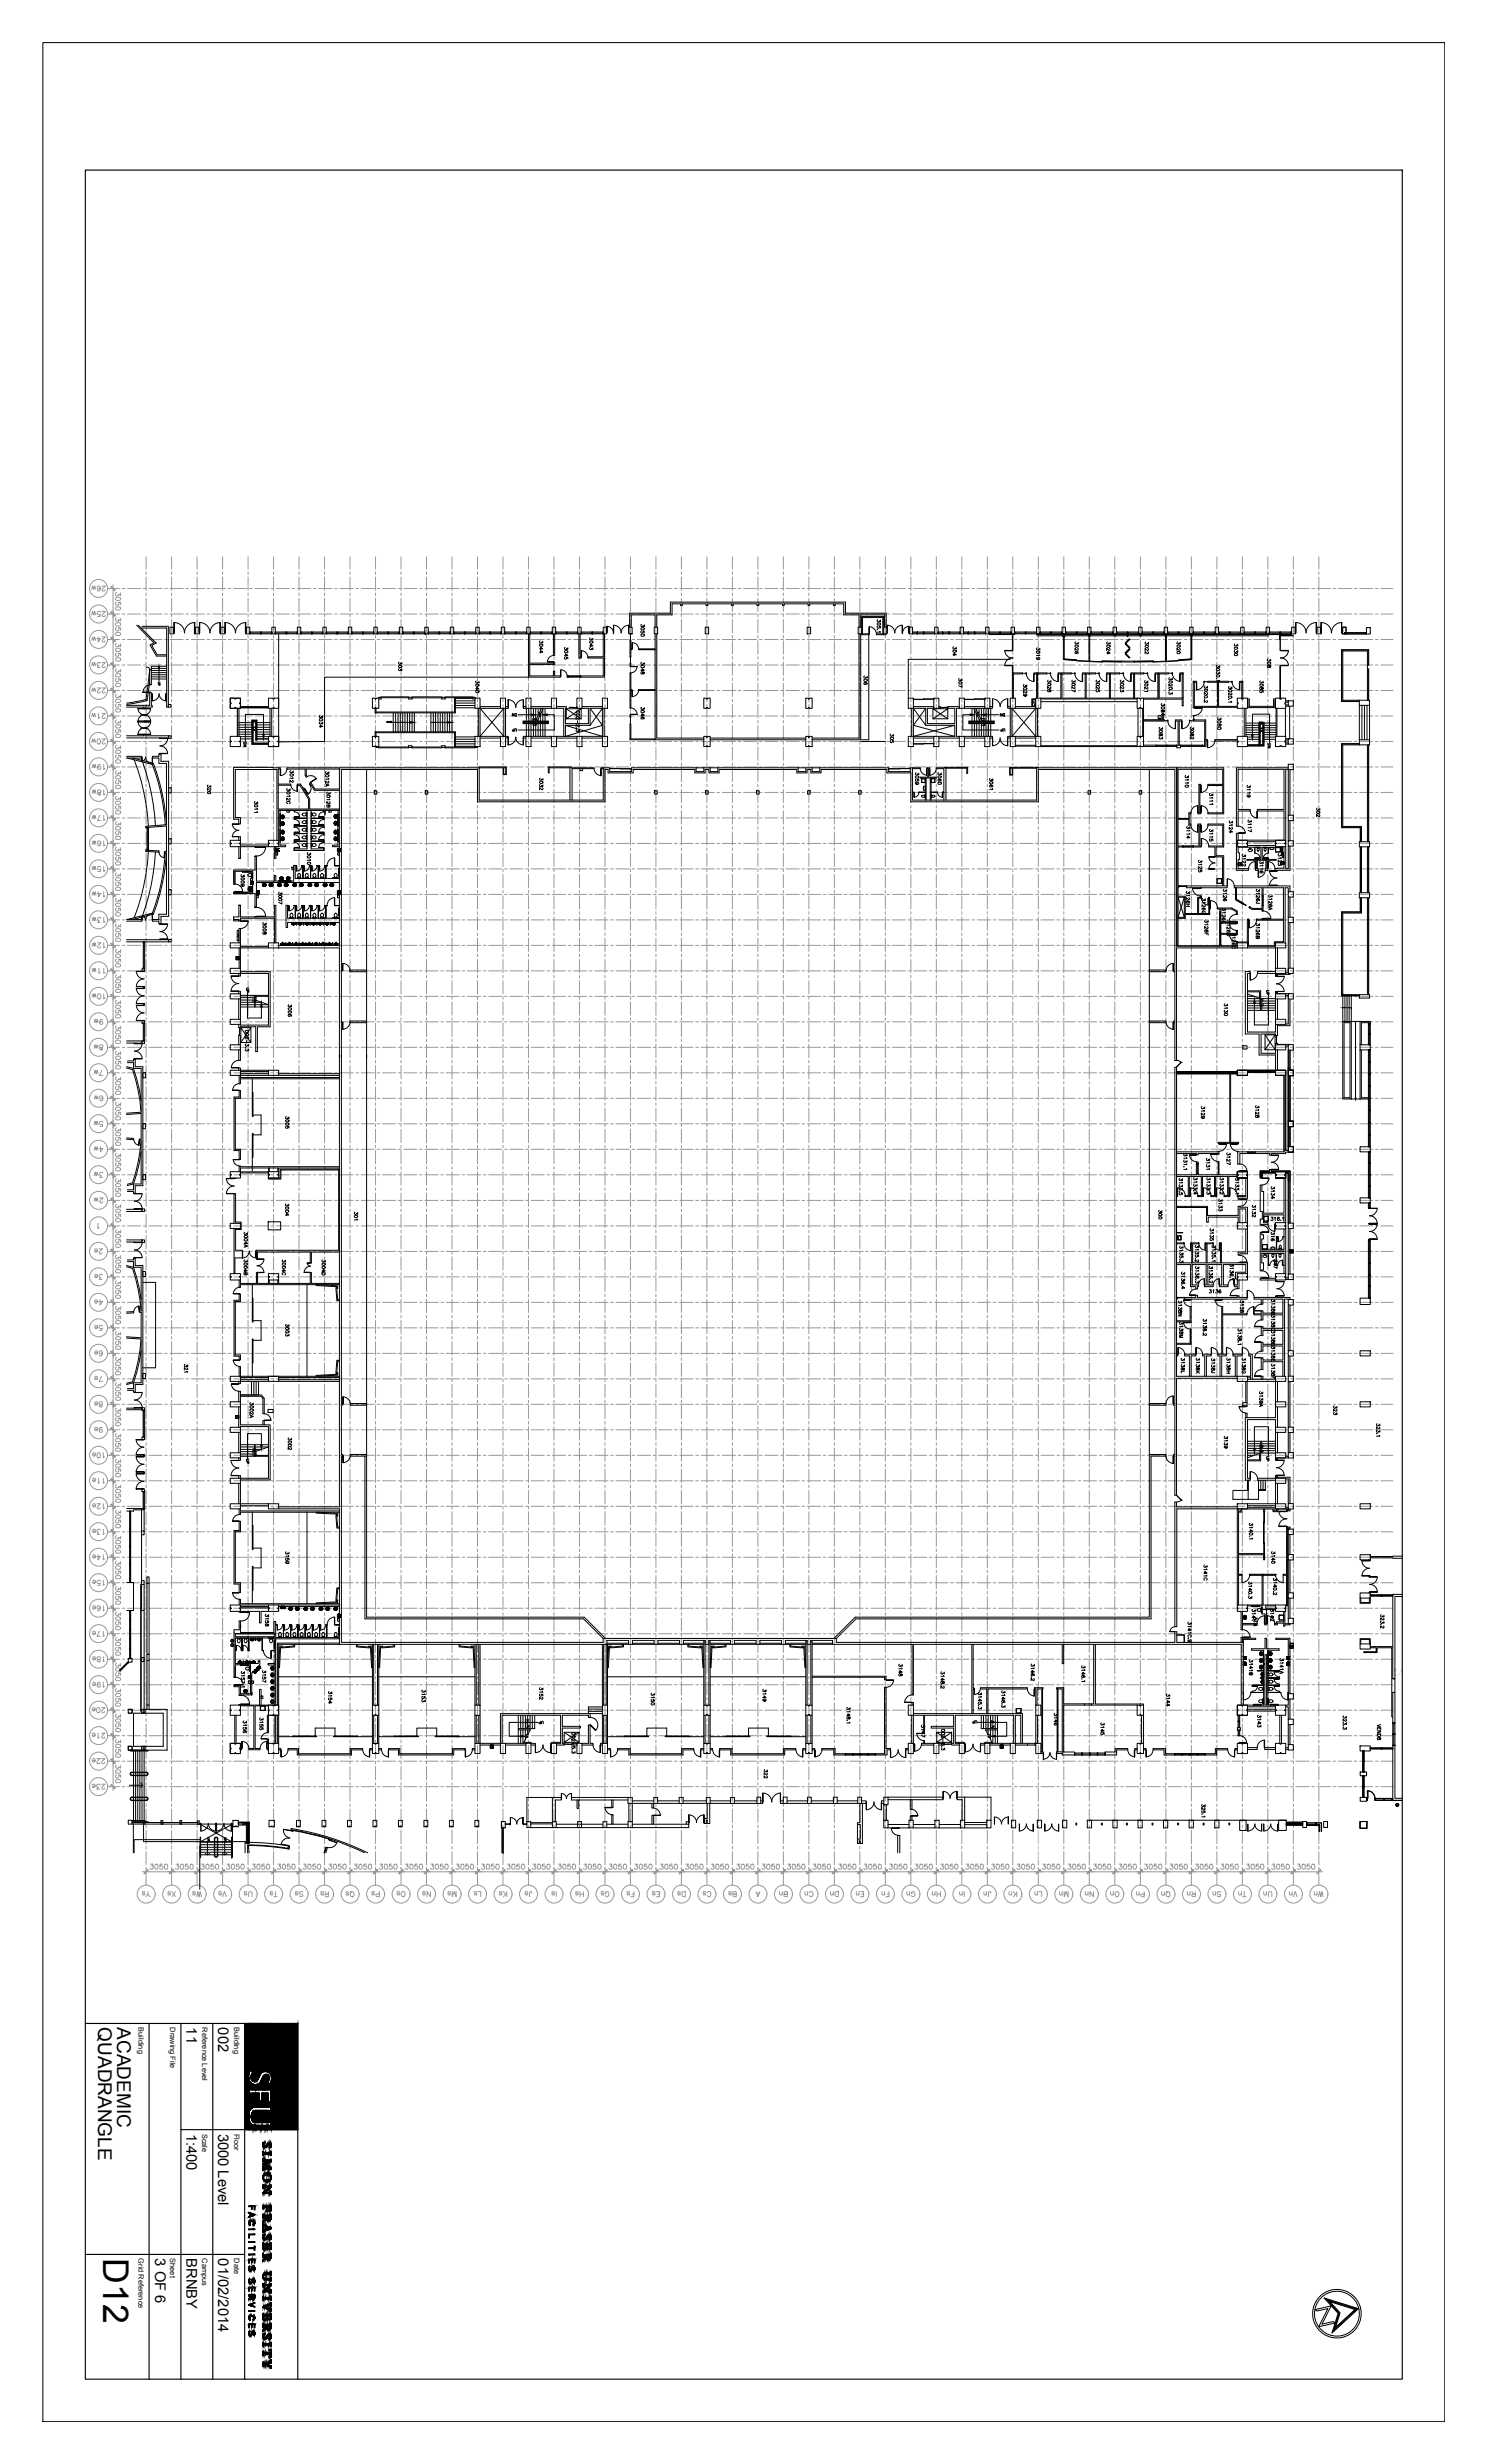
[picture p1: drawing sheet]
<svg xmlns="http://www.w3.org/2000/svg" width="444mm" height="737mm" viewBox="0 0 444 737" stroke-linecap="round" stroke-linejoin="round" font-family="sans-serif">
<defs><g id="words">
<text font-size="10.6" x="30.8" y="675.1" transform="rotate(90 30.8 675.1)">D12</text>
<g font-size="5.7">
<text x="29.3" y="606.1" transform="rotate(90 29.3 606.1)">QUADRANGLE</text>
<text x="35" y="606.1" transform="rotate(90 35 606.1)">ACADEMIC</text>
</g>
<g font-size="4.4">
<text x="55.7" y="606.1" transform="rotate(90 55.7 606.1)">11</text>
<text x="65.3" y="606.1" transform="rotate(90 65.3 606.1)">002</text>
<text x="55.7" y="637.8" transform="rotate(90 55.7 637.8)">1:400</text>
<text x="65.3" y="637.8" transform="rotate(90 65.3 637.8)">3000 Level</text>
<text x="46.4" y="675.1" transform="rotate(90 46.4 675.1)">3 OF 6</text>
<text x="55.7" y="675.1" transform="rotate(90 55.7 675.1)">BRNBY</text>
<text x="65.3" y="675.1" transform="rotate(90 65.3 675.1)">01/02/2014</text>
</g>
<g font-size="2.2">
<text x="41.4" y="606.1" transform="rotate(90 41.4 606.1)">Building</text>
<text x="50.9" y="606.1" transform="rotate(90 50.9 606.1)">Drawing File</text>
<text x="60.4" y="606.1" transform="rotate(90 60.4 606.1)">Reference Level</text>
<text x="70" y="606.1" transform="rotate(90 70 606.1)">Building</text>
<text x="60.4" y="637.8" transform="rotate(90 60.4 637.8)">Scale</text>
<text x="70" y="637.8" transform="rotate(90 70 637.8)">Floor</text>
<text x="41.4" y="675.1" transform="rotate(90 41.4 675.1)">Grid Reference</text>
<text x="50.9" y="675.1" transform="rotate(90 50.9 675.1)">Sheet</text>
<text x="60.4" y="675.1" transform="rotate(90 60.4 675.1)">Campus</text>
<text x="70" y="675.1" transform="rotate(90 70 675.1)">Date</text>
</g>
</g></defs>
<g fill="none" stroke="#989898" stroke-width=".3">
<path d="M27.4 176.2l.3-1 .3 1 .3-1 .3 1M30 175.7a.47 .47 0 0 1-.7 .3 .47 .47 0 0 1-.1-.7 .47 .47 0 0 1 .7 .1l.1 .3a.69 .69 0 0 1-.6 1l-.3-.2M30.5 175.2h1l-.7 .7-.2 .7 .5 .1 .3-.4M32.1 175.9h3.6M33.8 174.8v360.5M34.6 178.7a.75 .75 0 0 1 .9-.2 .75 .75 0 0 1 .5 .8 .75 .75 0 0 1-1 .3 .75 .75 0 0 1-.4-.9zM34.8 177.1a.5 .5 0 0 0-.3 .6 .5 .5 0 0 0 .5 .4 .5 .5 0 0 0 .5-.5l.6 .5v-.9M34.8 180a.54 .54 0 0 0-.2 .7 .54 .54 0 0 0 .8 .2 .54 .54 0 0 0 0-.9l.7 .1v.7M36.5 175.9h.8M38.1 175.9h4M42.9 175.9h.8M43.7 166.5v3.6"/>
<path d="M43.7 170.9v.8M43.7 172.5v4M43.7 177.2v.9M43.7 178.9v3.9M44.5 175.9h3.9M49.2 175.9h.8M50.8 175.9h4M51.3 166.5v3.6M51.3 170.9v.8M51.3 172.5v4M51.3 177.2v.9M51.3 178.9v3.9"/>
<path d="M55.6 175.9h.8M57.2 175.9h3.9M58.9 166.5v3.6M58.9 170.9v.8M58.9 172.5v4M58.9 177.2v.9M58.9 178.9v3.9M61.9 175.9h.8M63.5 175.9h4M66.5 166.5v3.6M66.5 170.9v.8M66.5 172.5v4"/>
<path d="M66.5 177.2v.9M66.5 178.9v3.9M68.3 175.9h.8M69.9 175.9h3.9M74.2 166.5v3.6M74.2 170.9v.8M74.2 172.5v4M74.2 177.2v.9M74.2 178.9v3.9M74.6 175.9h.8M76.2 175.9h4M81 175.9h.8"/>
<path d="M81.8 166.5v3.6M81.8 170.9v.8M81.8 172.5v4M81.8 177.2v.9M81.8 178.9v3.9M82.6 175.9h3.9M87.3 175.9h.8M88.9 175.9h4M89.4 166.5v3.6M89.4 170.9v.8M89.4 172.5v4M89.4 177.2v.9"/>
<path d="M89.4 178.9v3.9M93.7 175.9h.8M95.3 175.9h3.9M97 166.5v3.6M97 170.9v.8M97 172.5v4M97 177.2v.9M97 178.9v3.9M100 175.9h.8M101.6 175.9h4M104.6 166.5v3.6M104.6 170.9v.8"/>
<path d="M104.6 172.5v4M104.6 177.2v.9M104.6 178.9v3.9M106.4 175.9h.8M108 175.9h3.9M112.3 166.5v3.6M112.3 170.9v.8M112.3 172.5v4M112.3 177.2v.9M112.3 178.9v3.9M112.7 175.9h.8M114.3 175.9h4"/>
<path d="M119.1 175.9h.8M119.9 166.5v3.6M119.9 170.9v.8M119.9 172.5v4M119.9 177.2v.9M119.9 178.9v3.9M120.7 175.9h3.9M125.4 175.9h.8M127 175.9h4M127.5 166.5v3.6M127.5 170.9v.8M127.5 172.5v4"/>
<path d="M127.5 177.2v.9M127.5 178.9v3.9M131.8 175.9h.8M133.4 175.9h3.9M135.1 166.5v3.6M135.1 170.9v.8M135.1 172.5v4M135.1 177.2v.9M135.1 178.9v3.9M138.1 175.9h.8M139.7 175.9h4M142.7 166.5v3.6"/>
<path d="M142.7 170.9v.8M142.7 172.5v4M142.7 177.2v.9M142.7 178.9v3.9M144.5 175.9h.8M146.1 175.9h3.9M150.4 166.5v3.6M150.4 170.9v.8M150.4 172.5v4M150.4 177.2v.9M150.4 178.9v3.9M150.8 175.9h.8"/>
<path d="M152.4 175.9h4M157.2 175.9h.8M158 166.5v3.6M158 170.9v.8M158 172.5v4M158 177.2v.9M158 178.9v3.9M158.8 175.9h3.9M163.5 175.9h.8M165.1 175.9h4M165.6 166.5v3.6M165.6 170.9v.8"/>
<path d="M165.6 172.5v4M165.6 177.2v.9M165.6 178.9v3.9M169.9 175.9h.8M171.5 175.9h3.9M173.2 166.5v3.6M173.2 170.9v.8M173.2 172.5v4M173.2 177.2v.9M173.2 178.9v3.9M176.2 175.9h.8M177.8 175.9h4"/>
<path d="M180.8 166.5v3.6M180.8 170.9v.8M180.8 172.5v4M180.8 177.2v.9M180.8 178.9v3.9M182.6 175.9h.8M184.2 175.9h3.9M188.5 166.5v3.6M188.5 170.9v.8M188.5 172.5v4M188.5 177.2v.9M188.5 178.9v3.9"/>
<path d="M188.9 175.9h.8M190.5 175.9h4M195.3 175.9h.8M196.1 166.5v3.6M196.1 170.9v.8M196.1 172.5v4M196.1 177.2v.9M196.1 178.9v3.9M196.9 175.9h3.9M201.6 175.9h.8M203.2 175.9h4M203.7 166.5v3.6"/>
<path d="M203.7 170.9v.8M203.7 172.5v4M203.7 177.2v.9M203.7 178.9v3.9M208 175.9h.8M209.6 175.9h3.9M211.3 166.5v3.6M211.3 170.9v.8M211.3 172.5v4M211.3 177.2v.9M211.3 178.9v3.9M214.3 175.9h.8"/>
<path d="M215.9 175.9h4M218.9 166.5v3.6M218.9 170.9v.8M218.9 172.5v4M218.9 177.2v.9M218.9 178.9v3.9M220.7 175.9h.8M222.3 175.9h3.9M226.6 166.5v3.6M226.6 170.9v.8M226.6 172.5v4M226.6 177.2v.9"/>
<path d="M226.6 178.9v3.9M227 175.9h.8M228.6 175.9h4M233.4 175.9h.8M234.2 166.5v3.6M234.2 170.9v.8M234.2 172.5v4M234.2 177.2v.9M234.2 178.9v3.9M235 175.9h3.9M239.7 175.9h.8M241.3 175.9h4"/>
<path d="M241.8 166.5v3.6M241.8 170.9v.8M241.8 172.5v4M241.8 177.2v.9M241.8 178.9v3.9M246.1 175.9h.8M247.7 175.9h3.9M249.4 166.5v3.6M249.4 170.9v.8M249.4 172.5v4M249.4 177.2v.9M249.4 178.9v3.9"/>
<path d="M252.4 175.9h.8M254 175.9h4M257 166.5v3.6M257 170.9v.8M257 172.5v4M257 177.2v.9M257 178.9v3.9M258.8 175.9h.8M260.4 175.9h3.9M264.7 166.5v3.6M264.7 170.9v.8M264.7 172.5v4"/>
<path d="M264.7 177.2v.9M264.7 178.9v3.9M265.1 175.9h.8M266.7 175.9h4M271.5 175.9h.8M272.3 166.5v3.6M272.3 170.9v.8M272.3 172.5v4M272.3 177.2v.9M272.3 178.9v3.9M273.1 175.9h3.9M277.8 175.9h.8"/>
<path d="M279.4 175.9h4M279.9 166.5v3.6M279.9 170.9v.8M279.9 172.5v4M279.9 177.2v.9M279.9 178.9v3.9M284.2 175.9h.8M285.8 175.9h3.9M287.5 166.5v3.6M287.5 170.9v.8M287.5 172.5v4M287.5 177.2v.9"/>
<path d="M287.5 178.9v3.9M290.5 175.9h.8M292.1 175.9h4M295.1 166.5v3.6M295.1 170.9v.8M295.1 172.5v4M295.1 177.2v.9M295.1 178.9v3.9M296.9 175.9h.8M298.5 175.9h3.9M302.8 166.5v3.6M302.8 170.9v.8"/>
<path d="M302.8 172.5v4M302.8 177.2v.9M302.8 178.9v3.9M303.2 175.9h.8M304.8 175.9h4M309.6 175.9h.8M310.4 166.5v3.6M310.4 170.9v.8M310.4 172.5v4M310.4 177.2v.9M310.4 178.9v3.9M311.2 175.9h3.9"/>
<path d="M315.9 175.9h.8M317.5 175.9h4M318 166.5v3.6M318 170.9v.8M318 172.5v4M318 177.2v.9M318 178.9v3.9M322.3 175.9h.8M323.9 175.9h3.9M325.6 166.5v3.6M325.6 170.9v.8M325.6 172.5v4"/>
<path d="M325.6 177.2v.9M325.6 178.9v3.9M328.6 175.9h.8M330.2 175.9h4M333.2 166.5v3.6M333.2 170.9v.8M333.2 172.5v4M333.2 177.2v.9M333.2 178.9v3.9M335 175.9h.8M336.6 175.9h3.9M340.9 166.5v3.6"/>
<path d="M340.9 170.9v.8M340.9 172.5v4M340.9 177.2v.9M340.9 178.9v3.9M341.3 175.9h.8M342.9 175.9h4M347.7 175.9h.8M348.5 166.5v3.6M348.5 170.9v.8M348.5 172.5v4M348.5 177.2v.9M348.5 178.9v3.9"/>
<path d="M349.3 175.9h3.9M354 175.9h.8M355.6 175.9h4M356.1 166.5v3.6M356.1 170.9v.8M356.1 172.5v4M356.1 177.2v.9M356.1 178.9v3.9M360.4 175.9h.8M362 175.9h3.9M363.8 166.5v3.6M363.8 170.9v.8"/>
<path d="M363.8 172.5v4M363.8 177.2v.9M363.8 178.9v3.9M366.7 175.9h.8M368.3 175.9h4M371.4 166.5v3.6M371.4 170.9v.8M371.4 172.5v4M371.4 177.2v.9M371.4 178.9v3.9M373.1 175.9h.8M374.7 175.9h3.9"/>
<path d="M379 166.5v3.6M379 170.9v.8M379 172.5v4M379 177.2v.9M379 178.9v3.9M379.4 175.9h.8M381 175.9h4M385.8 175.9h.8M386.6 166.5v3.6M386.6 170.9v.8M386.6 172.5v4M386.6 177.2v.9"/>
<path d="M386.6 178.9v3.9M387.4 175.9h3.9M392.1 175.9h.8M393.7 175.9h4M394.2 166.5v3.6M394.2 170.9v.8M394.2 172.5v4M394.2 177.2v.9M394.2 178.9v3.9M398.5 175.9h.8M400.1 175.9h3.9M404.8 175.9h.8"/>
<path d="M406.4 175.9h4M411.2 175.9h.8M412.8 175.9h3.6M27.4 199.1l.3-1.1 .3 1.1 .3-1.1 .3 1.1M27.4 191.4l.3-1 .3 1 .3-1 .3 1M27.4 183.8l.3-1 .3 1 .3-1 .3 1M29.3 190.4v1.5l.7-1h-1.1M30 198.3a.5 .5 0 0 0-.8-.1 .5 .5 0 0 0 .3 .8l-.4 .6h.8M30 183.1a.54 .54 0 0 0-.7-.2 .54 .54 0 0 0-.2 .8 .54 .54 0 0 0 .9 0l-.1 .6h-.7M30.5 198h1l-.9 1.1 .2 .5 .6-.4M30.5 190.4h1l-.7 .7-.2 .7 .5 .1 .3-.3M30.5 182.8h1l-.7 .7-.2 .7 .5 .1 .3-.4"/>
<path d="M32.1 198.8h3.6M32.1 191.2h3.6M32.1 183.6h3.6M34.6 181.6a.74 .74 0 0 1 .9-.3 .74 .74 0 0 1 .5 .9l-1.2 .1-.3-.4zM34.6 186.4a.75 .75 0 0 1 .9-.3 .75 .75 0 0 1 .5 .8 .75 .75 0 0 1-1 .3 .75 .75 0 0 1-.4-.8zM34.6 189.2a.74 .74 0 0 1 .9-.3 .74 .74 0 0 1 .5 .9l-1.2 .1-.3-.3zM34.6 194a.75 .75 0 0 1 .9-.3 .75 .75 0 0 1 .5 .9 .75 .75 0 0 1-1 .2 .75 .75 0 0 1-.4-.8zM34.6 196.9a.74 .74 0 0 1 .9-.3 .74 .74 0 0 1 .5 .8 .74 .74 0 0 1-.9 .3 .74 .74 0 0 1-.5-.8zM34.8 184.7a.5 .5 0 0 0-.3 .6 .5 .5 0 0 0 .5 .4 .5 .5 0 0 0 .5-.5l.6 .5v-.8M34.8 187.6a.54 .54 0 0 0-.2 .8 .54 .54 0 0 0 .8 .1 .54 .54 0 0 0 0-.8h.7v.7M34.8 192.4a.5 .5 0 0 0-.3 .5 .5 .5 0 0 0 .5 .4 .5 .5 0 0 0 .5-.5l.6 .5v-.8M34.8 195.2a.54 .54 0 0 0-.2 .8 .54 .54 0 0 0 .8 .1 .54 .54 0 0 0 0-.8l.7 .1v.6"/>
<path d="M34.8 200a.5 .5 0 0 0-.3 .6 .5 .5 0 0 0 .5 .4 .5 .5 0 0 0 .5-.6l.6 .5v-.8M36.5 198.8h.8M36.5 191.2h.8M36.5 183.6h.8M38.1 198.8h4M38.1 191.2h4M38.1 183.6h4M42.9 198.8h.8M42.9 191.2h.8M42.9 183.6h.8M43.7 183.6v.8M43.7 185.2v4"/>
<path d="M43.7 189.9v.9M43.7 191.6v3.9M43.7 196.3v.8M43.7 197.9v4M44.5 198.8h3.9M44.5 191.2h3.9M44.5 183.6h3.9M49.2 198.8h.8M49.2 191.2h.8M49.2 183.6h.8M50.8 198.8h4M50.8 191.2h4"/>
<path d="M50.8 183.6h4M51.3 183.6v.8M51.3 185.2v4M51.3 189.9v.9M51.3 191.6v3.9M51.3 196.3v.8M51.3 197.9v4M55.6 198.8h.8M55.6 191.2h.8M55.6 183.6h.8M57.2 198.8h3.9M57.2 191.2h3.9"/>
<path d="M57.2 183.6h3.9M58.9 183.6v.8M58.9 185.2v4M58.9 189.9v.9M58.9 191.6v3.9M58.9 196.3v.8M58.9 197.9v4M61.9 198.8h.8M61.9 191.2h.8M61.9 183.6h.8M63.5 198.8h4M63.5 191.2h4"/>
<path d="M63.5 183.6h4M66.5 183.6v.8M66.5 185.2v4M66.5 189.9v.9M66.5 191.6v3.9M66.5 196.3v.8M66.5 197.9v4M68.3 198.8h.8M68.3 191.2h.8M68.3 183.6h.8M69.9 198.8h3.9M69.9 191.2h3.9"/>
<path d="M69.9 183.6h3.9M74.2 183.6v.8M74.2 185.2v4M74.2 189.9v.9M74.2 191.6v3.9M74.2 196.3v.8M74.2 197.9v4M74.6 198.8h.8M74.6 191.2h.8M74.6 183.6h.8M76.2 198.8h4M76.2 191.2h4"/>
<path d="M76.2 183.6h4M81 198.8h.8M81 191.2h.8M81 183.6h.8M81.8 183.6v.8M81.8 185.2v4M81.8 189.9v.9M81.8 191.6v3.9M81.8 196.3v.8M81.8 197.9v4M82.6 198.8h3.9M82.6 191.2h3.9"/>
<path d="M82.6 183.6h3.9M87.3 198.8h.8M87.3 191.2h.8M87.3 183.6h.8M88.9 198.8h4M88.9 191.2h4M88.9 183.6h4M89.4 183.6v.8M89.4 185.2v4M89.4 189.9v.9M89.4 191.6v3.9M89.4 196.3v.8"/>
<path d="M89.4 197.9v4M93.7 198.8h.8M93.7 191.2h.8M93.7 183.6h.8M95.3 198.8h3.9M95.3 191.2h3.9M95.3 183.6h3.9M97 183.6v.8M97 185.2v4M97 189.9v.9M97 191.6v3.9M97 196.3v.8"/>
<path d="M97 197.9v4M100 198.8h.8M100 191.2h.8M100 183.6h.8M101.6 198.8h4M101.6 191.2h4M101.6 183.6h4M104.6 183.6v.8M104.6 185.2v4M104.6 189.9v.9M104.6 191.6v3.9M104.6 196.3v.8"/>
<path d="M104.6 197.9v4M106.4 198.8h.8M106.4 191.2h.8M106.4 183.6h.8M108 198.8h3.9M108 191.2h3.9M108 183.6h3.9M112.3 183.6v.8M112.3 185.2v4M112.3 189.9v.9M112.3 191.6v3.9M112.3 196.3v.8"/>
<path d="M112.3 197.9v4M112.7 198.8h.8M112.7 191.2h.8M112.7 183.6h.8M114.3 198.8h4M114.3 191.2h4M114.3 183.6h4M119.1 198.8h.8M119.1 191.2h.8M119.1 183.6h.8M119.9 183.6v.8M119.9 185.2v4"/>
<path d="M119.9 189.9v.9M119.9 191.6v3.9M119.9 196.3v.8M119.9 197.9v4M120.7 198.8h3.9M120.7 191.2h3.9M120.7 183.6h3.9M125.4 198.8h.8M125.4 191.2h.8M125.4 183.6h.8M127 198.8h4M127 191.2h4"/>
<path d="M127 183.6h4M127.5 183.6v.8M127.5 185.2v4M127.5 189.9v.9M127.5 191.6v3.9M127.5 196.3v.8M127.5 197.9v4M131.8 198.8h.8M131.8 191.2h.8M131.8 183.6h.8M133.4 198.8h3.9M133.4 191.2h3.9"/>
<path d="M133.4 183.6h3.9M135.1 183.6v.8M135.1 185.2v4M135.1 189.9v.9M135.1 191.6v3.9M135.1 196.3v.8M135.1 197.9v4M138.1 198.8h.8M138.1 191.2h.8M138.1 183.6h.8M139.7 198.8h4M139.7 191.2h4"/>
<path d="M139.7 183.6h4M142.7 183.6v.8M142.7 185.2v4M142.7 189.9v.9M142.7 191.6v3.9M142.7 196.3v.8M142.7 197.9v4M144.5 198.8h.8M144.5 191.2h.8M144.5 183.6h.8M146.1 198.8h3.9M146.1 191.2h3.9"/>
<path d="M146.1 183.6h3.9M150.4 183.6v.8M150.4 185.2v4M150.4 189.9v.9M150.4 191.6v3.9M150.4 196.3v.8M150.4 197.9v4M150.8 198.8h.8M150.8 191.2h.8M150.8 183.6h.8M152.4 198.8h4M152.4 191.2h4"/>
<path d="M152.4 183.6h4M157.2 198.8h.8M157.2 191.2h.8M157.2 183.6h.8M158 183.6v.8M158 185.2v4M158 189.9v.9M158 191.6v3.9M158 196.3v.8M158 197.9v4M158.8 198.8h3.9M158.8 191.2h3.9"/>
<path d="M158.8 183.6h3.9M163.5 198.8h.8M163.5 191.2h.8M163.5 183.6h.8M165.1 198.8h4M165.1 191.2h4M165.1 183.6h4M165.6 183.6v.8M165.6 185.2v4M165.6 189.9v.9M165.6 191.6v3.9M165.6 196.3v.8"/>
<path d="M165.6 197.9v4M169.9 198.8h.8M169.9 191.2h.8M169.9 183.6h.8M171.5 198.8h3.9M171.5 191.2h3.9M171.5 183.6h3.9M173.2 183.6v.8M173.2 185.2v4M173.2 189.9v.9M173.2 191.6v3.9M173.2 196.3v.8"/>
<path d="M173.2 197.9v4M176.2 198.8h.8M176.2 191.2h.8M176.2 183.6h.8M177.8 198.8h4M177.8 191.2h4M177.8 183.6h4M180.8 183.6v.8M180.8 185.2v4M180.8 189.9v.9M180.8 191.6v3.9M180.8 196.3v.8"/>
<path d="M180.8 197.9v4M182.6 198.8h.8M182.6 191.2h.8M182.6 183.6h.8M184.2 198.8h3.9M184.2 191.2h3.9M184.2 183.6h3.9M188.5 183.6v.8M188.5 185.2v4M188.5 189.9v.9M188.5 191.6v3.9M188.5 196.3v.8"/>
<path d="M188.5 197.9v4M188.9 198.8h.8M188.9 191.2h.8M188.9 183.6h.8M190.5 198.8h4M190.5 191.2h4M190.5 183.6h4M195.3 198.8h.8M195.3 191.2h.8M195.3 183.6h.8M196.1 183.6v.8M196.1 185.2v4"/>
<path d="M196.1 189.9v.9M196.1 191.6v3.9M196.1 196.3v.8M196.1 197.9v4M196.9 198.8h3.9M196.9 191.2h3.9M196.9 183.6h3.9M201.6 198.8h.8M201.6 191.2h.8M201.6 183.6h.8M203.2 198.8h4M203.2 191.2h4"/>
<path d="M203.2 183.6h4M203.7 183.6v.8M203.7 185.2v4M203.7 189.9v.9M203.7 191.6v3.9M203.7 196.3v.8M203.7 197.9v4M208 198.8h.8M208 191.2h.8M208 183.6h.8M209.6 198.8h3.9M209.6 191.2h3.9"/>
<path d="M209.6 183.6h3.9M211.3 183.6v.8M211.3 185.2v4M211.3 189.9v.9M211.3 191.6v3.9M211.3 196.3v.8M211.3 197.9v4M214.3 198.8h.8M214.3 191.2h.8M214.3 183.6h.8M215.9 198.8h4M215.9 191.2h4"/>
<path d="M215.9 183.6h4M218.9 183.6v.8M218.9 185.2v4M218.9 189.9v.9M218.9 191.6v3.9M218.9 196.3v.8M218.9 197.9v4M220.7 198.8h.8M220.7 191.2h.8M220.7 183.6h.8M222.3 198.8h3.9M222.3 191.2h3.9"/>
<path d="M222.3 183.6h3.9M226.6 183.6v.8M226.6 185.2v4M226.6 189.9v.9M226.6 191.6v3.9M226.6 196.3v.8M226.6 197.9v4M227 198.8h.8M227 191.2h.8M227 183.6h.8M228.6 198.8h4M228.6 191.2h4"/>
<path d="M228.6 183.6h4M233.4 198.8h.8M233.4 191.2h.8M233.4 183.6h.8M234.2 183.6v.8M234.2 185.2v4M234.2 189.9v.9M234.2 191.6v3.9M234.2 196.3v.8M234.2 197.9v4M235 198.8h3.9M235 191.2h3.9"/>
<path d="M235 183.6h3.9M239.7 198.8h.8M239.7 191.2h.8M239.7 183.6h.8M241.3 198.8h4M241.3 191.2h4M241.3 183.6h4M241.8 183.6v.8M241.8 185.2v4M241.8 189.9v.9M241.8 191.6v3.9M241.8 196.3v.8"/>
<path d="M241.8 197.9v4M246.1 198.8h.8M246.1 191.2h.8M246.1 183.6h.8M247.7 198.8h3.9M247.7 191.2h3.9M247.7 183.6h3.9M249.4 183.6v.8M249.4 185.2v4M249.4 189.9v.9M249.4 191.6v3.9M249.4 196.3v.8"/>
<path d="M249.4 197.9v4M252.4 198.8h.8M252.4 191.2h.8M252.4 183.6h.8M254 198.8h4M254 191.2h4M254 183.6h4M257 183.6v.8M257 185.2v4M257 189.9v.9M257 191.6v3.9M257 196.3v.8"/>
<path d="M257 197.9v4M258.8 198.8h.8M258.8 191.2h.8M258.8 183.6h.8M260.4 198.8h3.9M260.4 191.2h3.9M260.4 183.6h3.9M264.7 183.6v.8M264.7 185.2v4M264.7 189.9v.9M264.7 191.6v3.9M264.7 196.3v.8"/>
<path d="M264.7 197.9v4M265.1 198.8h.8M265.1 191.2h.8M265.1 183.6h.8M266.7 198.8h4M266.7 191.2h4M266.7 183.6h4M271.5 198.8h.8M271.5 191.2h.8M271.5 183.6h.8M272.3 183.6v.8M272.3 185.2v4"/>
<path d="M272.3 189.9v.9M272.3 191.6v3.9M272.3 196.3v.8M272.3 197.9v4M273.1 198.8h3.9M273.1 191.2h3.9M273.1 183.6h3.9M277.8 198.8h.8M277.8 191.2h.8M277.8 183.6h.8M279.4 198.8h4M279.4 191.2h4"/>
<path d="M279.4 183.6h4M279.9 183.6v.8M279.9 185.2v4M279.9 189.9v.9M279.9 191.6v3.9M279.9 196.3v.8M279.9 197.9v4M284.2 198.8h.8M284.2 191.2h.8M284.2 183.6h.8M285.8 198.8h3.9M285.8 191.2h3.9"/>
<path d="M285.8 183.6h3.9M287.5 183.6v.8M287.5 185.2v4M287.5 189.9v.9M287.5 191.6v3.9M287.5 196.3v.8M287.5 197.9v4M290.5 198.8h.8M290.5 191.2h.8M290.5 183.6h.8M292.1 198.8h4M292.1 191.2h4"/>
<path d="M292.1 183.6h4M295.1 183.6v.8M295.1 185.2v4M295.1 189.9v.9M295.1 191.6v3.9M295.1 196.3v.8M295.1 197.9v4M296.9 198.8h.8M296.9 191.2h.8M296.9 183.6h.8M298.5 198.8h3.9M298.5 191.2h3.9"/>
<path d="M298.5 183.6h3.9M302.8 183.6v.8M302.8 185.2v4M302.8 189.9v.9M302.8 191.6v3.9M302.8 196.3v.8M302.8 197.9v4M303.2 198.8h.8M303.2 191.2h.8M303.2 183.6h.8M304.8 198.8h4M304.8 191.2h4"/>
<path d="M304.8 183.6h4M309.6 198.8h.8M309.6 191.2h.8M309.6 183.6h.8M310.4 183.6v.8M310.4 185.2v4M310.4 189.9v.9M310.4 191.6v3.9M310.4 196.3v.8M310.4 197.9v4M311.2 198.8h3.9M311.2 191.2h3.9"/>
<path d="M311.2 183.6h3.9M315.9 198.8h.8M315.9 191.2h.8M315.9 183.6h.8M317.5 198.8h4M317.5 191.2h4M317.5 183.6h4M318 183.6v.8M318 185.2v4M318 189.9v.9M318 191.6v3.9M318 196.3v.8"/>
<path d="M318 197.9v4M322.3 198.8h.8M322.3 191.2h.8M322.3 183.6h.8M323.9 198.8h3.9M323.9 191.2h3.9M323.9 183.6h3.9M325.6 183.6v.8M325.6 185.2v4M325.6 189.9v.9M325.6 191.6v3.9M325.6 196.3v.8"/>
<path d="M325.6 197.9v4M328.6 198.8h.8M328.6 191.2h.8M328.6 183.6h.8M330.2 198.8h4M330.2 191.2h4M330.2 183.6h4M333.2 183.6v.8M333.2 185.2v4M333.2 189.9v.9M333.2 191.6v3.9M333.2 196.3v.8"/>
<path d="M333.2 197.9v4M335 198.8h.8M335 191.2h.8M335 183.6h.8M336.6 198.8h3.9M336.6 191.2h3.9M336.6 183.6h3.9M340.9 183.6v.8M340.9 185.2v4M340.9 189.9v.9M340.9 191.6v3.9M340.9 196.3v.8"/>
<path d="M340.9 197.9v4M341.3 198.8h.8M341.3 191.2h.8M341.3 183.6h.8M342.9 198.8h4M342.9 191.2h4M342.9 183.6h4M347.7 198.8h.8M347.7 191.2h.8M347.7 183.6h.8M348.5 183.6v.8M348.5 185.2v4"/>
<path d="M348.5 189.9v.9M348.5 191.6v3.9M348.5 196.3v.8M348.5 197.9v4M349.3 198.8h3.9M349.3 191.2h3.9M349.3 183.6h3.9M354 198.8h.8M354 191.2h.8M354 183.6h.8M355.6 198.8h4M355.6 191.2h4"/>
<path d="M355.6 183.6h4M356.1 183.6v.8M356.1 185.2v4M356.1 189.9v.9M356.1 191.6v3.9M356.1 196.3v.8M356.1 197.9v4M360.4 198.8h.8M360.4 191.2h.8M360.4 183.6h.8M362 198.8h3.9M362 191.2h3.9"/>
<path d="M362 183.6h3.9M363.8 183.6v.8M363.8 185.2v4M363.8 189.9v.9M363.8 191.6v3.9M363.8 196.3v.8M363.8 197.9v4M366.7 198.8h.8M366.7 191.2h.8M366.7 183.6h.8M368.3 198.8h4M368.3 191.2h4"/>
<path d="M368.3 183.6h4M371.4 183.6v.8M371.4 185.2v4M371.4 189.9v.9M371.4 191.6v3.9M371.4 196.3v.8M371.4 197.9v4M373.1 198.8h.8M373.1 191.2h.8M373.1 183.6h.8M374.7 198.8h3.9M374.7 191.2h3.9"/>
<path d="M374.7 183.6h3.9M379 183.6v.8M379 185.2v4M379 189.9v.9M379 191.6v3.9M379 196.3v.8M379 197.9v4M379.4 198.8h.8M379.4 191.2h.8M379.4 183.6h.8M381 198.8h4M381 191.2h4"/>
<path d="M381 183.6h4M385.8 198.8h.8M385.8 191.2h.8M385.8 183.6h.8M386.6 183.6v.8M386.6 185.2v4M386.6 189.9v.9M386.6 191.6v3.9M386.6 196.3v.8M386.6 197.9v4M387.4 198.8h3.9M387.4 191.2h3.9"/>
<path d="M387.4 183.6h3.9M392.1 198.8h.8M392.1 191.2h.8M392.1 183.6h.8M393.7 198.8h4M393.7 191.2h4M393.7 183.6h4M394.2 183.6v.8M394.2 185.2v4M394.2 189.9v.9M394.2 191.6v3.9M394.2 196.3v.8"/>
<path d="M394.2 197.9v4M398.5 198.8h.8M398.5 191.2h.8M398.5 183.6h.8M400.1 198.8h3.9M400.1 191.2h3.9M400.1 183.6h3.9M404.8 198.8h.8M404.8 191.2h.8M404.8 183.6h.8M406.4 198.8h4M406.4 191.2h4"/>
<path d="M406.4 183.6h4M411.2 198.8h.8M411.2 191.2h.8M411.2 183.6h.8M412.8 198.8h3.6M412.8 191.2h3.6M412.8 183.6h3.6M27.4 206.7l.3-1 .3 1 .3-1 .3 1M27.4 214.3l.3-1 .3 1 .3-1 .3 1M29 205.7h1l-.9 1.2a.43 .43 0 0 0 .5 .3 .43 .43 0 0 0 .4-.4M29.4 213.3v1.5l.4-.3M30.5 205.7h1l-.9 1.1 .2 .4 .6-.4"/>
<path d="M30.5 213.3h1l-.9 1.1 .2 .4 .6-.3M32.1 206.4h3.6M32.1 214h3.6M34.6 201.6a.75 .75 0 0 1 .9-.3 .75 .75 0 0 1 .5 .9 .75 .75 0 0 1-1 .3 .75 .75 0 0 1-.4-.9zM34.6 204.5a.74 .74 0 0 1 .9-.3 .74 .74 0 0 1 .5 .8 .74 .74 0 0 1-.9 .3 .74 .74 0 0 1-.5-.8zM34.6 209.2a.75 .75 0 0 1 .9-.3 .75 .75 0 0 1 .5 .9 .75 .75 0 0 1-1 .3 .75 .75 0 0 1-.4-.9zM34.6 212.1a.74 .74 0 0 1 .9-.3 .74 .74 0 0 1 .5 .8 .74 .74 0 0 1-.9 .4 .74 .74 0 0 1-.5-.9zM34.6 216.9a.74 .74 0 0 1 .9-.3 .74 .74 0 0 1 .5 .8 .74 .74 0 0 1-.9 .3 .74 .74 0 0 1-.5-.8zM34.6 219.7a.75 .75 0 0 1 .9-.3 .75 .75 0 0 1 .5 .9 .75 .75 0 0 1-1 .3 .75 .75 0 0 1-.4-.9zM34.8 202.8a.54 .54 0 0 0-.2 .8 .54 .54 0 0 0 .8 .1 .54 .54 0 0 0 0-.8l.7 .1v.7M34.8 207.6a.5 .5 0 0 0-.3 .6 .5 .5 0 0 0 .5 .4 .5 .5 0 0 0 .5-.5l.6 .4v-.8M34.8 210.4a.54 .54 0 0 0-.2 .8 .54 .54 0 0 0 .8 .1 .54 .54 0 0 0 0-.8l.7 .1v.7"/>
<path d="M34.8 215.2a.5 .5 0 0 0-.2 .9 .5 .5 0 0 0 .9-.4l.6 .5v-.9M34.8 218.1a.54 .54 0 0 0-.2 .7 .54 .54 0 0 0 .8 .2 .54 .54 0 0 0 0-.9l.7 .1v.7M36.5 206.4h.8M36.5 214h.8M38.1 206.4h4M38.1 214h4M42.9 206.4h.8M42.9 214h.8M43.7 202.6v.9M43.7 204.3v3.9M43.7 209v.8M43.7 210.6v4"/>
<path d="M43.7 215.3v.9M43.7 217v3.9M44.5 206.4h3.9M44.5 214h3.9M49.2 206.4h.8M49.2 214h.8M50.8 206.4h4M50.8 214h4M51.3 202.6v.9M51.3 204.3v3.9M51.3 209v.8M51.3 210.6v4"/>
<path d="M51.3 215.3v.9M51.3 217v3.9M55.6 206.4h.8M55.6 214h.8M57.2 206.4h3.9M57.2 214h3.9M58.9 202.6v.9M58.9 204.3v3.9M58.9 209v.8M58.9 210.6v4M58.9 215.3v.9M58.9 217v3.9"/>
<path d="M61.9 206.4h.8M61.9 214h.8M63.5 206.4h4M63.5 214h4M66.5 202.6v.9M66.5 204.3v3.9M66.5 209v.8M66.5 210.6v4M66.5 215.3v.9M66.5 217v3.9M68.3 206.4h.8M68.3 214h.8"/>
<path d="M69.9 206.4h3.9M69.9 214h3.9M74.2 202.6v.9M74.2 204.3v3.9M74.2 209v.8M74.2 210.6v4M74.2 215.3v.9M74.2 217v3.9M74.6 206.4h.8M74.6 214h.8M76.2 206.4h4M76.2 214h4"/>
<path d="M81 206.4h.8M81 214h.8M81.8 202.6v.9M81.8 204.3v3.9M81.8 209v.8M81.8 210.6v4M81.8 215.3v.9M81.8 217v3.9M82.6 206.4h3.9M82.6 214h3.9M87.3 206.4h.8M87.3 214h.8"/>
<path d="M88.9 206.4h4M88.9 214h4M89.4 202.6v.9M89.4 204.3v3.9M89.4 209v.8M89.4 210.6v4M89.4 215.3v.9M89.4 217v3.9M93.7 206.4h.8M93.7 214h.8M95.3 206.4h3.9M95.3 214h3.9"/>
<path d="M97 202.6v.9M97 204.3v3.9M97 209v.8M97 210.6v4M97 215.3v.9M97 217v3.9M100 206.4h.8M100 214h.8M101.6 206.4h4M101.6 214h4M104.6 202.6v.9M104.6 204.3v3.9"/>
<path d="M104.6 209v.8M104.6 210.6v4M104.6 215.3v.9M104.6 217v3.9M106.4 206.4h.8M106.4 214h.8M108 206.4h3.9M108 214h3.9M112.3 202.6v.9M112.3 204.3v3.9M112.3 209v.8M112.3 210.6v4"/>
<path d="M112.3 215.3v.9M112.3 217v3.9M112.7 206.4h.8M112.7 214h.8M114.3 206.4h4M114.3 214h4M119.1 206.4h.8M119.1 214h.8M119.9 202.6v.9M119.9 204.3v3.9M119.9 209v.8M119.9 210.6v4"/>
<path d="M119.9 215.3v.9M119.9 217v3.9M120.7 206.4h3.9M120.7 214h3.9M125.4 206.4h.8M125.4 214h.8M127 206.4h4M127 214h4M127.5 202.6v.9M127.5 204.3v3.9M127.5 209v.8M127.5 210.6v4"/>
<path d="M127.5 215.3v.9M127.5 217v3.9M131.8 206.4h.8M131.8 214h.8M133.4 206.4h3.9M133.4 214h3.9M135.1 202.6v.9M135.1 204.3v3.9M135.1 209v.8M135.1 210.6v4M135.1 215.3v.9M135.1 217v3.9"/>
<path d="M138.1 206.4h.8M138.1 214h.8M139.7 206.4h4M139.7 214h4M142.7 202.6v.9M142.7 204.3v3.9M142.7 209v.8M142.7 210.6v4M142.7 215.3v.9M142.7 217v3.9M144.5 206.4h.8M144.5 214h.8"/>
<path d="M146.1 206.4h3.9M146.1 214h3.9M150.4 202.6v.9M150.4 204.3v3.9M150.4 209v.8M150.4 210.6v4M150.4 215.3v.9M150.4 217v3.9M150.8 206.4h.8M150.8 214h.8M152.4 206.4h4M152.4 214h4"/>
<path d="M157.2 206.4h.8M157.2 214h.8M158 202.6v.9M158 204.3v3.9M158 209v.8M158 210.6v4M158 215.3v.9M158 217v3.9M158.8 206.4h3.9M158.8 214h3.9M163.5 206.4h.8M163.5 214h.8"/>
<path d="M165.1 206.4h4M165.1 214h4M165.6 202.6v.9M165.6 204.3v3.9M165.6 209v.8M165.6 210.6v4M165.6 215.3v.9M165.6 217v3.9M169.9 206.4h.8M169.9 214h.8M171.5 206.4h3.9M171.5 214h3.9"/>
<path d="M173.2 202.6v.9M173.2 204.3v3.9M173.2 209v.8M173.2 210.6v4M173.2 215.3v.9M173.2 217v3.9M176.2 206.4h.8M176.2 214h.8M177.8 206.4h4M177.8 214h4M180.8 202.6v.9M180.8 204.3v3.9"/>
<path d="M180.8 209v.8M180.8 210.6v4M180.8 215.3v.9M180.8 217v3.9M182.6 206.4h.8M182.6 214h.8M184.2 206.4h3.9M184.2 214h3.9M188.5 202.6v.9M188.5 204.3v3.9M188.5 209v.8M188.5 210.6v4"/>
<path d="M188.5 215.3v.9M188.5 217v3.9M188.9 206.4h.8M188.9 214h.8M190.5 206.4h4M190.5 214h4M195.3 206.4h.8M195.3 214h.8M196.1 202.6v.9M196.1 204.3v3.9M196.1 209v.8M196.1 210.6v4"/>
<path d="M196.1 215.3v.9M196.1 217v3.9M196.9 206.4h3.9M196.9 214h3.9M201.6 206.4h.8M201.6 214h.8M203.2 206.4h4M203.2 214h4M203.7 202.6v.9M203.7 204.3v3.9M203.7 209v.8M203.7 210.6v4"/>
<path d="M203.7 215.3v.9M203.7 217v3.9M208 206.4h.8M208 214h.8M209.6 206.4h3.9M209.6 214h3.9M211.3 202.6v.9M211.3 204.3v3.9M211.3 209v.8M211.3 210.6v4M211.3 215.3v.9M211.3 217v3.9"/>
<path d="M214.3 206.4h.8M214.3 214h.8M215.9 206.4h4M215.9 214h4M218.9 202.6v.9M218.9 204.3v3.9M218.9 209v.8M218.9 210.6v4M218.9 215.3v.9M218.9 217v3.9M220.7 206.4h.8M220.7 214h.8"/>
<path d="M222.3 206.4h3.9M222.3 214h3.9M226.6 202.6v.9M226.6 204.3v3.9M226.6 209v.8M226.6 210.6v4M226.6 215.3v.9M226.6 217v3.9M227 206.4h.8M227 214h.8M228.6 206.4h4M228.6 214h4"/>
<path d="M233.4 206.4h.8M233.4 214h.8M234.2 202.6v.9M234.2 204.3v3.9M234.2 209v.8M234.2 210.6v4M234.2 215.3v.9M234.2 217v3.9M235 206.4h3.9M235 214h3.9M239.7 206.4h.8M239.7 214h.8"/>
<path d="M241.3 206.4h4M241.3 214h4M241.8 202.6v.9M241.8 204.3v3.9M241.8 209v.8M241.8 210.6v4M241.8 215.3v.9M241.8 217v3.9M246.1 206.4h.8M246.1 214h.8M247.7 206.4h3.9M247.7 214h3.9"/>
<path d="M249.4 202.6v.9M249.4 204.3v3.9M249.4 209v.8M249.4 210.6v4M249.4 215.3v.9M249.4 217v3.9M252.4 206.4h.8M252.4 214h.8M254 206.4h4M254 214h4M257 202.6v.9M257 204.3v3.9"/>
<path d="M257 209v.8M257 210.6v4M257 215.3v.9M257 217v3.9M258.8 206.4h.8M258.8 214h.8M260.4 206.4h3.9M260.4 214h3.9M264.7 202.6v.9M264.7 204.3v3.9M264.7 209v.8M264.7 210.6v4"/>
<path d="M264.7 215.3v.9M264.7 217v3.9M265.1 206.4h.8M265.1 214h.8M266.7 206.4h4M266.7 214h4M271.5 206.4h.8M271.5 214h.8M272.3 202.6v.9M272.3 204.3v3.9M272.3 209v.8M272.3 210.6v4"/>
<path d="M272.3 215.3v.9M272.3 217v3.9M273.1 206.4h3.9M273.1 214h3.9M277.8 206.4h.8M277.8 214h.8M279.4 206.4h4M279.4 214h4M279.9 202.6v.9M279.9 204.3v3.9M279.9 209v.8M279.9 210.6v4"/>
<path d="M279.9 215.3v.9M279.9 217v3.9M284.2 206.4h.8M284.2 214h.8M285.8 206.4h3.9M285.8 214h3.9M287.5 202.6v.9M287.5 204.3v3.9M287.5 209v.8M287.5 210.6v4M287.5 215.3v.9M287.5 217v3.9"/>
<path d="M290.5 206.4h.8M290.5 214h.8M292.1 206.4h4M292.1 214h4M295.1 202.6v.9M295.1 204.3v3.9M295.1 209v.8M295.1 210.6v4M295.1 215.3v.9M295.1 217v3.9M296.9 206.4h.8M296.9 214h.8"/>
<path d="M298.5 206.4h3.9M298.5 214h3.9M302.8 202.6v.9M302.8 204.3v3.9M302.8 209v.8M302.8 210.6v4M302.8 215.3v.9M302.8 217v3.9M303.2 206.4h.8M303.2 214h.8M304.8 206.4h4M304.8 214h4"/>
<path d="M309.6 206.4h.8M309.6 214h.8M310.4 202.6v.9M310.4 204.3v3.9M310.4 209v.8M310.4 210.6v4M310.4 215.3v.9M310.4 217v3.9M311.2 206.4h3.9M311.2 214h3.9M315.9 206.4h.8M315.9 214h.8"/>
<path d="M317.5 206.4h4M317.5 214h4M318 202.6v.9M318 204.3v3.9M318 209v.8M318 210.6v4M318 215.3v.9M318 217v3.9M322.3 206.4h.8M322.3 214h.8M323.9 206.4h3.9M323.9 214h3.9"/>
<path d="M325.6 202.6v.9M325.6 204.3v3.9M325.6 209v.8M325.6 210.6v4M325.6 215.3v.9M325.6 217v3.9M328.6 206.4h.8M328.6 214h.8M330.2 206.4h4M330.2 214h4M333.2 202.6v.9M333.2 204.3v3.9"/>
<path d="M333.2 209v.8M333.2 210.6v4M333.2 215.3v.9M333.2 217v3.9M335 206.4h.8M335 214h.8M336.6 206.4h3.9M336.6 214h3.9M340.9 202.6v.9M340.9 204.3v3.9M340.9 209v.8M340.9 210.6v4"/>
<path d="M340.9 215.3v.9M340.9 217v3.9M341.3 206.4h.8M341.3 214h.8M342.9 206.4h4M342.9 214h4M347.7 206.4h.8M347.7 214h.8M348.5 202.6v.9M348.5 204.3v3.9M348.5 209v.8M348.5 210.6v4"/>
<path d="M348.5 215.3v.9M348.5 217v3.9M349.3 206.4h3.9M349.3 214h3.9M354 206.4h.8M354 214h.8M355.6 206.4h4M355.6 214h4M356.1 202.6v.9M356.1 204.3v3.9M356.1 209v.8M356.1 210.6v4"/>
<path d="M356.1 215.3v.9M356.1 217v3.9M360.4 206.4h.8M360.4 214h.8M362 206.4h3.9M362 214h3.9M363.8 202.6v.9M363.8 204.3v3.9M363.8 209v.8M363.8 210.6v4M363.8 215.3v.9M363.8 217v3.9"/>
<path d="M366.7 206.4h.8M366.7 214h.8M368.3 206.4h4M368.3 214h4M371.4 202.6v.9M371.4 204.3v3.9M371.4 209v.8M371.4 210.6v4M371.4 215.3v.9M371.4 217v3.9M373.1 206.4h.8M373.1 214h.8"/>
<path d="M374.7 206.4h3.9M374.7 214h3.9M379 202.6v.9M379 204.3v3.9M379 209v.8M379 210.6v4M379 215.3v.9M379 217v3.9M379.4 206.4h.8M379.4 214h.8M381 206.4h4M381 214h4"/>
<path d="M385.8 206.4h.8M385.8 214h.8M386.6 202.6v.9M386.6 204.3v3.9M386.6 209v.8M386.6 210.6v4M386.6 215.3v.9M386.6 217v3.9M387.4 206.4h3.9M387.4 214h3.9M392.1 206.4h.8M392.1 214h.8"/>
<path d="M393.7 206.4h4M393.7 214h4M394.2 202.6v.9M394.2 204.3v3.9M394.2 209v.8M394.2 210.6v4M394.2 215.3v.9M394.2 217v3.9M398.5 206.4h.8M398.5 214h.8M400.1 206.4h3.9M400.1 214h3.9"/>
<path d="M404.8 206.4h.8M404.8 214h.8M406.4 206.4h4M406.4 214h4M411.2 206.4h.8M411.2 214h.8M412.8 206.4h3.6M412.8 214h3.6M27.4 221.9l.3-1 .3 1 .3-1 .3 1M27.5 229.5l.3-1 .3 1 .3-1 .3 1M27.5 237.2l.3-1.1 .3 1.1 .3-1.1 .3 1.1M29.2 236.3l.6-.2 .4 .3-.1 .4-.9 .5 .3 .4 .5-.1v-.4l-.8-.4z"/>
<path d="M29.2 221a.74 .74 0 0 1 .9 .5 .74 .74 0 0 1-.5 .9l-.5-.3zM30.1 228.7l-.1-.1a.74 .74 0 0 0-.9 .5 .74 .74 0 0 0 .6 .9 .48 .48 0 0 0 .5-.4 .48 .48 0 0 0-.5-.5 .48 .48 0 0 0-.5 .4M30.5 220.9h1l-.9 1.1 .2 .4 .6-.3M31 228.5v1.5l.4-.3M31 236.1v1.6l.4-.3M32.1 221.7h3.6M32.1 229.3h3.6M32.1 236.9h3.6M34.6 224.5a.74 .74 0 0 1 .9-.3 .74 .74 0 0 1 .5 .8 .74 .74 0 0 1-.9 .3 .74 .74 0 0 1-.5-.8zM34.6 227.3a.75 .75 0 0 1 .9-.2 .75 .75 0 0 1 .5 .8 .75 .75 0 0 1-1 .3 .75 .75 0 0 1-.4-.9zM34.6 232.1a.74 .74 0 0 1 .9-.3 .74 .74 0 0 1 .5 .9 .74 .74 0 0 1-.9 .2 .74 .74 0 0 1-.5-.8zM34.6 235a.75 .75 0 0 1 .9-.3 .75 .75 0 0 1 .5 .8 .75 .75 0 0 1-1 .3 .75 .75 0 0 1-.4-.8z"/>
<path d="M34.6 239.7l.6-.2 .8 .2a.74 .74 0 0 1-.6 .9 .74 .74 0 0 1-.9-.5zM34.8 222.8a.5 .5 0 0 0-.2 .9 .5 .5 0 0 0 .9-.3l.6 .4v-.8M34.8 225.7a.54 .54 0 0 0-.2 .8 .54 .54 0 0 0 .8 .1 .54 .54 0 0 0 0-.8h.7v.7M34.8 230.5a.5 .5 0 0 0-.2 .8 .5 .5 0 0 0 .9-.3l.6 .4v-.8M34.8 233.3a.54 .54 0 0 0-.2 .8 .54 .54 0 0 0 .8 .1 .54 .54 0 0 0 0-.8l.7 .1v.6M34.8 238.1a.5 .5 0 0 0-.2 .9 .5 .5 0 0 0 .9-.4l.6 .4v-.8M36.5 221.7h.8M36.5 229.3h.8M36.5 236.9h.8M38.1 221.7h4M38.1 229.3h4M38.1 236.9h4"/>
<path d="M42.9 221.7h.8M42.9 229.3h.8M42.9 236.9h.8M43.7 221.7v.8M43.7 223.3v4M43.7 228.1v.8M43.7 229.7v3.9M43.7 234.4v.8M43.7 236v4M44.5 221.7h3.9M44.5 229.3h3.9M44.5 236.9h3.9"/>
<path d="M49.2 221.7h.8M49.2 229.3h.8M49.2 236.9h.8M50.8 221.7h4M50.8 229.3h4M50.8 236.9h4M51.3 221.7v.8M51.3 223.3v4M51.3 228.1v.8M51.3 229.7v3.9M51.3 234.4v.8M51.3 236v4"/>
<path d="M55.6 221.7h.8M55.6 229.3h.8M55.6 236.9h.8M57.2 221.7h3.9M57.2 229.3h3.9M57.2 236.9h3.9M58.9 221.7v.8M58.9 223.3v4M58.9 228.1v.8M58.9 229.7v3.9M58.9 234.4v.8M58.9 236v4"/>
<path d="M61.9 221.7h.8M61.9 229.3h.8M61.9 236.9h.8M63.5 221.7h4M63.5 229.3h4M63.5 236.9h4M66.5 221.7v.8M66.5 223.3v4M66.5 228.1v.8M66.5 229.7v3.9M66.5 234.4v.8M66.5 236v4"/>
<path d="M68.3 221.7h.8M68.3 229.3h.8M68.3 236.9h.8M69.9 221.7h3.9M69.9 229.3h3.9M69.9 236.9h3.9M74.2 221.7v.8M74.2 223.3v4M74.2 228.1v.8M74.2 229.7v3.9M74.2 234.4v.8M74.2 236v4"/>
<path d="M74.6 221.7h.8M74.6 229.3h.8M74.6 236.9h.8M76.2 221.7h4M76.2 229.3h4M76.2 236.9h4M81 221.7h.8M81 229.3h.8M81 236.9h.8M81.8 221.7v.8M81.8 223.3v4M81.8 228.1v.8"/>
<path d="M81.8 229.7v3.9M81.8 234.4v.8M81.8 236v4M82.6 221.7h3.9M82.6 229.3h3.9M82.6 236.9h3.9M87.3 221.7h.8M87.3 229.3h.8M87.3 236.9h.8M88.9 221.7h4M88.9 229.3h4M88.9 236.9h4"/>
<path d="M89.4 221.7v.8M89.4 223.3v4M89.4 228.1v.8M89.4 229.7v3.9M89.4 234.4v.8M89.4 236v4M93.7 221.7h.8M93.7 229.3h.8M93.7 236.9h.8M95.3 221.7h3.9M95.3 229.3h3.9M95.3 236.9h3.9"/>
<path d="M97 221.7v.8M97 223.3v4M97 228.1v.8M97 229.7v3.9M97 234.4v.8M97 236v4M100 221.7h.8M100 229.3h.8M100 236.9h.8M101.6 221.7h4M101.6 229.3h4M101.6 236.9h4"/>
<path d="M104.6 221.7v.8M104.6 223.3v4M104.6 228.1v.8M104.6 229.7v3.9M104.6 234.4v.8M104.6 236v4M106.4 221.7h.8M106.4 229.3h.8M106.4 236.9h.8M108 221.7h3.9M108 229.3h3.9M108 236.9h3.9"/>
<path d="M112.3 221.7v.8M112.3 223.3v4M112.3 228.1v.8M112.3 229.7v3.9M112.3 234.4v.8M112.3 236v4M112.7 221.7h.8M112.7 229.3h.8M112.7 236.9h.8M114.3 221.7h4M114.3 229.3h4M114.3 236.9h4"/>
<path d="M119.1 221.7h.8M119.1 229.3h.8M119.1 236.9h.8M119.9 221.7v.8M119.9 223.3v4M119.9 228.1v.8M119.9 229.7v3.9M119.9 234.4v.8M119.9 236v4M120.7 221.7h3.9M120.7 229.3h3.9M120.7 236.9h3.9"/>
<path d="M125.4 221.7h.8M125.4 229.3h.8M125.4 236.9h.8M127 221.7h4M127 229.3h4M127 236.9h4M127.5 221.7v.8M127.5 223.3v4M127.5 228.1v.8M127.5 229.7v3.9M127.5 234.4v.8M127.5 236v4"/>
<path d="M131.8 221.7h.8M131.8 229.3h.8M131.8 236.9h.8M133.4 221.7h3.9M133.4 229.3h3.9M133.4 236.9h3.9M135.1 221.7v.8M135.1 223.3v4M135.1 228.1v.8M135.1 229.7v3.9M135.1 234.4v.8M135.1 236v4"/>
<path d="M138.1 221.7h.8M138.1 229.3h.8M138.1 236.9h.8M139.7 221.7h4M139.7 229.3h4M139.7 236.9h4M142.7 221.7v.8M142.7 223.3v4M142.7 228.1v.8M142.7 229.7v3.9M142.7 234.4v.8M142.7 236v4"/>
<path d="M144.5 221.7h.8M144.5 229.3h.8M144.5 236.9h.8M146.1 221.7h3.9M146.1 229.3h3.9M146.1 236.9h3.9M150.4 221.7v.8M150.4 223.3v4M150.4 228.1v.8M150.4 229.7v3.9M150.4 234.4v.8M150.4 236v4"/>
<path d="M150.8 221.7h.8M150.8 229.3h.8M150.8 236.9h.8M152.4 221.7h4M152.4 229.3h4M152.4 236.9h4M157.2 221.7h.8M157.2 229.3h.8M157.2 236.9h.8M158 221.7v.8M158 223.3v4M158 228.1v.8"/>
<path d="M158 229.7v3.9M158 234.4v.8M158 236v4M158.8 221.7h3.9M158.8 229.3h3.9M158.8 236.9h3.9M163.5 221.7h.8M163.5 229.3h.8M163.5 236.9h.8M165.1 221.7h4M165.1 229.3h4M165.1 236.9h4"/>
<path d="M165.6 221.7v.8M165.6 223.3v4M165.6 228.1v.8M165.6 229.7v3.9M165.6 234.4v.8M165.6 236v4M169.9 221.7h.8M169.9 229.3h.8M169.9 236.9h.8M171.5 221.7h3.9M171.5 229.3h3.9M171.5 236.9h3.9"/>
<path d="M173.2 221.7v.8M173.2 223.3v4M173.2 228.1v.8M173.2 229.7v3.9M173.2 234.4v.8M173.2 236v4M176.2 221.7h.8M176.2 229.3h.8M176.2 236.9h.8M177.8 221.7h4M177.8 229.3h4M177.8 236.9h4"/>
<path d="M180.8 221.7v.8M180.8 223.3v4M180.8 228.1v.8M180.8 229.7v3.9M180.8 234.4v.8M180.8 236v4M182.6 221.7h.8M182.6 229.3h.8M182.6 236.9h.8M184.2 221.7h3.9M184.2 229.3h3.9M184.2 236.9h3.9"/>
<path d="M188.5 221.7v.8M188.5 223.3v4M188.5 228.1v.8M188.5 229.7v3.9M188.5 234.4v.8M188.5 236v4M188.9 221.7h.8M188.9 229.3h.8M188.9 236.9h.8M190.5 221.7h4M190.5 229.3h4M190.5 236.9h4"/>
<path d="M195.3 221.7h.8M195.3 229.3h.8M195.3 236.9h.8M196.1 221.7v.8M196.1 223.3v4M196.1 228.1v.8M196.1 229.7v3.9M196.1 234.4v.8M196.1 236v4M196.9 221.7h3.9M196.9 229.3h3.9M196.9 236.9h3.9"/>
<path d="M201.6 221.7h.8M201.6 229.3h.8M201.6 236.9h.8M203.2 221.7h4M203.2 229.3h4M203.2 236.9h4M203.7 221.7v.8M203.7 223.3v4M203.7 228.1v.8M203.7 229.7v3.9M203.7 234.4v.8M203.7 236v4"/>
<path d="M208 221.7h.8M208 229.3h.8M208 236.9h.8M209.6 221.7h3.9M209.6 229.3h3.9M209.6 236.9h3.9M211.3 221.7v.8M211.3 223.3v4M211.3 228.1v.8M211.3 229.7v3.9M211.3 234.4v.8M211.3 236v4"/>
<path d="M214.3 221.7h.8M214.3 229.3h.8M214.3 236.9h.8M215.9 221.7h4M215.9 229.3h4M215.9 236.9h4M218.9 221.7v.8M218.9 223.3v4M218.9 228.1v.8M218.9 229.7v3.9M218.9 234.4v.8M218.9 236v4"/>
<path d="M220.7 221.7h.8M220.7 229.3h.8M220.7 236.9h.8M222.3 221.7h3.9M222.3 229.3h3.9M222.3 236.9h3.9M226.6 221.7v.8M226.6 223.3v4M226.6 228.1v.8M226.6 229.7v3.9M226.6 234.4v.8M226.6 236v4"/>
<path d="M227 221.7h.8M227 229.3h.8M227 236.9h.8M228.6 221.7h4M228.6 229.3h4M228.6 236.9h4M233.4 221.7h.8M233.4 229.3h.8M233.4 236.9h.8M234.2 221.7v.8M234.2 223.3v4M234.2 228.1v.8"/>
<path d="M234.2 229.7v3.9M234.2 234.4v.8M234.2 236v4M235 221.7h3.9M235 229.3h3.9M235 236.9h3.9M239.7 221.7h.8M239.7 229.3h.8M239.7 236.9h.8M241.3 221.7h4M241.3 229.3h4M241.3 236.9h4"/>
<path d="M241.8 221.7v.8M241.8 223.3v4M241.8 228.1v.8M241.8 229.7v3.9M241.8 234.4v.8M241.8 236v4M246.1 221.7h.8M246.1 229.3h.8M246.1 236.9h.8M247.7 221.7h3.9M247.7 229.3h3.9M247.7 236.9h3.9"/>
<path d="M249.4 221.7v.8M249.4 223.3v4M249.4 228.1v.8M249.4 229.7v3.9M249.4 234.4v.8M249.4 236v4M252.4 221.7h.8M252.4 229.3h.8M252.4 236.9h.8M254 221.7h4M254 229.3h4M254 236.9h4"/>
<path d="M257 221.7v.8M257 223.3v4M257 228.1v.8M257 229.7v3.9M257 234.4v.8M257 236v4M258.8 221.7h.8M258.8 229.3h.8M258.8 236.9h.8M260.4 221.7h3.9M260.4 229.3h3.9M260.4 236.9h3.9"/>
<path d="M264.7 221.7v.8M264.7 223.3v4M264.7 228.1v.8M264.7 229.7v3.9M264.7 234.4v.8M264.7 236v4M265.1 221.7h.8M265.1 229.3h.8M265.1 236.9h.8M266.7 221.7h4M266.7 229.3h4M266.7 236.9h4"/>
<path d="M271.5 221.7h.8M271.5 229.3h.8M271.5 236.9h.8M272.3 221.7v.8M272.3 223.3v4M272.3 228.1v.8M272.3 229.7v3.9M272.3 234.4v.8M272.3 236v4M273.1 221.7h3.9M273.1 229.3h3.9M273.1 236.9h3.9"/>
<path d="M277.8 221.7h.8M277.8 229.3h.8M277.8 236.9h.8M279.4 221.7h4M279.4 229.3h4M279.4 236.9h4M279.9 221.7v.8M279.9 223.3v4M279.9 228.1v.8M279.9 229.7v3.9M279.9 234.4v.8M279.9 236v4"/>
<path d="M284.2 221.7h.8M284.2 229.3h.8M284.2 236.9h.8M285.8 221.7h3.9M285.8 229.3h3.9M285.8 236.9h3.9M287.5 221.7v.8M287.5 223.3v4M287.5 228.1v.8M287.5 229.7v3.9M287.5 234.4v.8M287.5 236v4"/>
<path d="M290.5 221.7h.8M290.5 229.3h.8M290.5 236.9h.8M292.1 221.7h4M292.1 229.3h4M292.1 236.9h4M295.1 221.7v.8M295.1 223.3v4M295.1 228.1v.8M295.1 229.7v3.9M295.1 234.4v.8M295.1 236v4"/>
<path d="M296.9 221.7h.8M296.9 229.3h.8M296.9 236.9h.8M298.5 221.7h3.9M298.5 229.3h3.9M298.5 236.9h3.9M302.8 221.7v.8M302.8 223.3v4M302.8 228.1v.8M302.8 229.7v3.9M302.8 234.4v.8M302.8 236v4"/>
<path d="M303.2 221.7h.8M303.2 229.3h.8M303.2 236.9h.8M304.8 221.7h4M304.8 229.3h4M304.8 236.9h4M309.6 221.7h.8M309.6 229.3h.8M309.6 236.9h.8M310.4 221.7v.8M310.4 223.3v4M310.4 228.1v.8"/>
<path d="M310.4 229.7v3.9M310.4 234.4v.8M310.4 236v4M311.2 221.7h3.9M311.2 229.3h3.9M311.2 236.9h3.9M315.9 221.7h.8M315.9 229.3h.8M315.9 236.9h.8M317.5 221.7h4M317.5 229.3h4M317.5 236.9h4"/>
<path d="M318 221.7v.8M318 223.3v4M318 228.1v.8M318 229.7v3.9M318 234.4v.8M318 236v4M322.3 221.7h.8M322.3 229.3h.8M322.3 236.9h.8M323.9 221.7h3.9M323.9 229.3h3.9M323.9 236.9h3.9"/>
<path d="M325.6 221.7v.8M325.6 223.3v4M325.6 228.1v.8M325.6 229.7v3.9M325.6 234.4v.8M325.6 236v4M328.6 221.7h.8M328.6 229.3h.8M328.6 236.9h.8M330.2 221.7h4M330.2 229.3h4M330.2 236.9h4"/>
<path d="M333.2 221.7v.8M333.2 223.3v4M333.2 228.1v.8M333.2 229.7v3.9M333.2 234.4v.8M333.2 236v4M335 221.7h.8M335 229.3h.8M335 236.9h.8M336.6 221.7h3.9M336.6 229.3h3.9M336.6 236.9h3.9"/>
<path d="M340.9 221.7v.8M340.9 223.3v4M340.9 228.1v.8M340.9 229.7v3.9M340.9 234.4v.8M340.9 236v4M341.3 221.7h.8M341.3 229.3h.8M341.3 236.9h.8M342.9 221.7h4M342.9 229.3h4M342.9 236.9h4"/>
<path d="M347.7 221.7h.8M347.7 229.3h.8M347.7 236.9h.8M348.5 221.7v.8M348.5 223.3v4M348.5 228.1v.8M348.5 229.7v3.9M348.5 234.4v.8M348.5 236v4M349.3 221.7h3.9M349.3 229.3h3.9M349.3 236.9h3.9"/>
<path d="M354 221.7h.8M354 229.3h.8M354 236.9h.8M355.6 221.7h4M355.6 229.3h4M355.6 236.9h4M356.1 221.7v.8M356.1 223.3v4M356.1 228.1v.8M356.1 229.7v3.9M356.1 234.4v.8M356.1 236v4"/>
<path d="M360.4 221.7h.8M360.4 229.3h.8M360.4 236.9h.8M362 221.7h3.9M362 229.3h3.9M362 236.9h3.9M363.8 221.7v.8M363.8 223.3v4M363.8 228.1v.8M363.8 229.7v3.9M363.8 234.4v.8M363.8 236v4"/>
<path d="M366.7 221.7h.8M366.7 229.3h.8M366.7 236.9h.8M368.3 221.7h4M368.3 229.3h4M368.3 236.9h4M371.4 221.7v.8M371.4 223.3v4M371.4 228.1v.8M371.4 229.7v3.9M371.4 234.4v.8M371.4 236v4"/>
<path d="M373.1 221.7h.8M373.1 229.3h.8M373.1 236.9h.8M374.7 221.7h3.9M374.7 229.3h3.9M374.7 236.9h3.9M379 221.7v.8M379 223.3v4M379 228.1v.8M379 229.7v3.9M379 234.4v.8M379 236v4"/>
<path d="M379.4 221.7h.8M379.4 229.3h.8M379.4 236.9h.8M381 221.7h4M381 229.3h4M381 236.9h4M385.8 221.7h.8M385.8 229.3h.8M385.8 236.9h.8M386.6 221.7v.8M386.6 223.3v4M386.6 228.1v.8"/>
<path d="M386.6 229.7v3.9M386.6 234.4v.8M386.6 236v4M387.4 221.7h3.9M387.4 229.3h3.9M387.4 236.9h3.9M392.1 221.7h.8M392.1 229.3h.8M392.1 236.9h.8M393.7 221.7h4M393.7 229.3h4M393.7 236.9h4"/>
<path d="M394.2 221.7v.8M394.2 223.3v4M394.2 228.1v.8M394.2 229.7v3.9M394.2 234.4v.8M394.2 236v4M398.5 221.7h.8M398.5 229.3h.8M398.5 236.9h.8M400.1 221.7h3.9M400.1 229.3h3.9M400.1 236.9h3.9"/>
<path d="M404.8 221.7h.8M404.8 229.3h.8M404.8 236.9h.8M406.4 221.7h4M406.4 229.3h4M406.4 236.9h4M411.2 221.7h.8M411.2 229.3h.8M411.2 236.9h.8M412.8 221.7h3.6M412.8 229.3h3.6M412.8 236.9h3.6"/>
<path d="M27.5 244.8l.3-1 .3 1 .3-1 .3 1M27.5 252.4l.3-1 .3 1 .3-1 .3 1M29.9 243.8l-.7 1.5h1M30.1 251.9a.47 .47 0 0 1-.6 .4 .47 .47 0 0 1-.3-.7 .47 .47 0 0 1 .8 0l.1 .7-.2 .6-.7-.2M30.2 259.3a.54 .54 0 0 0-.8-.2 .54 .54 0 0 0-.1 .8 .54 .54 0 0 0 .8 0l-.1 .6h-.7M31 243.8v1.5l.4-.3M31 251.4v1.5l.4-.3M31 259v1.5l.4-.3M32.1 244.5h3.6M32.1 252.1h3.6M32.1 259.8h3.6M34.6 242.6a.75 .75 0 0 1 .9-.3 .75 .75 0 0 1 .5 .9 .75 .75 0 0 1-1 .2 .75 .75 0 0 1-.4-.8z"/>
<path d="M34.6 247.4l.6-.3 .8 .3a.74 .74 0 0 1-.6 .8 .74 .74 0 0 1-.9-.5zM34.6 250.2a.75 .75 0 0 1 .9-.3 .75 .75 0 0 1 .5 .9 .75 .75 0 0 1-1 .3 .75 .75 0 0 1-.4-.9zM34.6 255l.6-.2 .8 .2a.74 .74 0 0 1-.6 .8 .74 .74 0 0 1-.9-.5zM34.6 257.8a.75 .75 0 0 1 .9-.3 .75 .75 0 0 1 .5 .9 .75 .75 0 0 1-1 .3 .75 .75 0 0 1-.4-.9zM34.8 240.9a.54 .54 0 0 0-.2 .8 .54 .54 0 0 0 .8 .1 .54 .54 0 0 0 0-.8l.7 .1v.7M34.8 245.7a.5 .5 0 0 0-.2 .9 .5 .5 0 0 0 .9-.4l.6 .4v-.8M34.8 248.5a.54 .54 0 0 0-.2 .8 .54 .54 0 0 0 .8 .1 .54 .54 0 0 0 0-.8l.7 .1v.7M34.8 253.3a.5 .5 0 0 0-.2 .9 .5 .5 0 0 0 .9-.4l.6 .5v-.9M34.8 256.2a.54 .54 0 0 0-.2 .7 .54 .54 0 0 0 .8 .2 .54 .54 0 0 0 0-.9l.7 .1v.7M36.5 244.5h.8M36.5 252.1h.8M36.5 259.8h.8"/>
<path d="M38.1 244.5h4M38.1 252.1h4M38.1 259.8h4M42.9 244.5h.8M42.9 252.1h.8M42.9 259.8h.8M43.7 240.8v.8M43.7 242.4v3.9M43.7 247.1v.8M43.7 248.7v4M43.7 253.5v.8M43.7 255.1v3.9"/>
<path d="M43.7 259.8v.8M44.5 244.5h3.9M44.5 252.1h3.9M44.5 259.8h3.9M49.2 244.5h.8M49.2 252.1h.8M49.2 259.8h.8M50.8 244.5h4M50.8 252.1h4M50.8 259.8h4M51.3 240.8v.8M51.3 242.4v3.9"/>
<path d="M51.3 247.1v.8M51.3 248.7v4M51.3 253.5v.8M51.3 255.1v3.9M51.3 259.8v.8M55.6 244.5h.8M55.6 252.1h.8M55.6 259.8h.8M57.2 244.5h3.9M57.2 252.1h3.9M57.2 259.8h3.9M58.9 240.8v.8"/>
<path d="M58.9 242.4v3.9M58.9 247.1v.8M58.9 248.7v4M58.9 253.5v.8M58.9 255.1v3.9M58.9 259.8v.8M61.9 244.5h.8M61.9 252.1h.8M61.9 259.8h.8M63.5 244.5h4M63.5 252.1h4M63.5 259.8h4"/>
<path d="M66.5 240.8v.8M66.5 242.4v3.9M66.5 247.1v.8M66.5 248.7v4M66.5 253.5v.8M66.5 255.1v3.9M66.5 259.8v.8M68.3 244.5h.8M68.3 252.1h.8M68.3 259.8h.8M69.9 244.5h3.9M69.9 252.1h3.9"/>
<path d="M69.9 259.8h3.9M74.2 240.8v.8M74.2 242.4v3.9M74.2 247.1v.8M74.2 248.7v4M74.2 253.5v.8M74.2 255.1v3.9M74.2 259.8v.8M74.6 244.5h.8M74.6 252.1h.8M74.6 259.8h.8M76.2 244.5h4"/>
<path d="M76.2 252.1h4M76.2 259.8h4M81 244.5h.8M81 252.1h.8M81 259.8h.8M81.8 240.8v.8M81.8 242.4v3.9M81.8 247.1v.8M81.8 248.7v4M81.8 253.5v.8M81.8 255.1v3.9M81.8 259.8v.8"/>
<path d="M82.6 244.5h3.9M82.6 252.1h3.9M82.6 259.8h3.9M87.3 244.5h.8M87.3 252.1h.8M87.3 259.8h.8M88.9 244.5h4M88.9 252.1h4M88.9 259.8h4M89.4 240.8v.8M89.4 242.4v3.9M89.4 247.1v.8"/>
<path d="M89.4 248.7v4M89.4 253.5v.8M89.4 255.1v3.9M89.4 259.8v.8M93.7 244.5h.8M93.7 252.1h.8M93.7 259.8h.8M95.3 244.5h3.9M95.3 252.1h3.9M95.3 259.8h3.9M97 240.8v.8M97 242.4v3.9"/>
<path d="M97 247.1v.8M97 248.7v4M97 253.5v.8M97 255.1v3.9M97 259.8v.8M100 244.5h.8M100 252.1h.8M100 259.8h.8M101.6 244.5h4M101.6 252.1h4M101.6 259.8h4M104.6 240.8v.8"/>
<path d="M104.6 242.4v3.9M104.6 247.1v.8M104.6 248.7v4M104.6 253.5v.8M104.6 255.1v3.9M104.6 259.8v.8M106.4 244.5h.8M106.4 252.1h.8M106.4 259.8h.8M108 244.5h3.9M108 252.1h3.9M108 259.8h3.9"/>
<path d="M112.3 240.8v.8M112.3 242.4v3.9M112.3 247.1v.8M112.3 248.7v4M112.3 253.5v.8M112.3 255.1v3.9M112.3 259.8v.8M112.7 244.5h.8M112.7 252.1h.8M112.7 259.8h.8M114.3 244.5h4M114.3 252.1h4"/>
<path d="M114.3 259.8h4M119.1 244.5h.8M119.1 252.1h.8M119.1 259.8h.8M119.9 240.8v.8M119.9 242.4v3.9M119.9 247.1v.8M119.9 248.7v4M119.9 253.5v.8M119.9 255.1v3.9M119.9 259.8v.8M120.7 244.5h3.9"/>
<path d="M120.7 252.1h3.9M120.7 259.8h3.9M125.4 244.5h.8M125.4 252.1h.8M125.4 259.8h.8M127 244.5h4M127 252.1h4M127 259.8h4M127.5 240.8v.8M127.5 242.4v3.9M127.5 247.1v.8M127.5 248.7v4"/>
<path d="M127.5 253.5v.8M127.5 255.1v3.9M127.5 259.8v.8M131.8 244.5h.8M131.8 252.1h.8M131.8 259.8h.8M133.4 244.5h3.9M133.4 252.1h3.9M133.4 259.8h3.9M135.1 240.8v.8M135.1 242.4v3.9M135.1 247.1v.8"/>
<path d="M135.1 248.7v4M135.1 253.5v.8M135.1 255.1v3.9M135.1 259.8v.8M138.1 244.5h.8M138.1 252.1h.8M138.1 259.8h.8M139.7 244.5h4M139.7 252.1h4M139.7 259.8h4M142.7 240.8v.8M142.7 242.4v3.9"/>
<path d="M142.7 247.1v.8M142.7 248.7v4M142.7 253.5v.8M142.7 255.1v3.9M142.7 259.8v.8M144.5 244.5h.8M144.5 252.1h.8M144.5 259.8h.8M146.1 244.5h3.9M146.1 252.1h3.9M146.1 259.8h3.9M150.4 240.8v.8"/>
<path d="M150.4 242.4v3.9M150.4 247.1v.8M150.4 248.7v4M150.4 253.5v.8M150.4 255.1v3.9M150.4 259.8v.8M150.8 244.5h.8M150.8 252.1h.8M150.8 259.8h.8M152.4 244.5h4M152.4 252.1h4M152.4 259.8h4"/>
<path d="M157.2 244.5h.8M157.2 252.1h.8M157.2 259.8h.8M158 240.8v.8M158 242.4v3.9M158 247.1v.8M158 248.7v4M158 253.5v.8M158 255.1v3.9M158 259.8v.8M158.8 244.5h3.9M158.8 252.1h3.9"/>
<path d="M158.8 259.8h3.9M163.5 244.5h.8M163.5 252.1h.8M163.5 259.8h.8M165.1 244.5h4M165.1 252.1h4M165.1 259.8h4M165.6 240.8v.8M165.6 242.4v3.9M165.6 247.1v.8M165.6 248.7v4M165.6 253.5v.8"/>
<path d="M165.6 255.1v3.9M165.6 259.8v.8M169.9 244.5h.8M169.9 252.1h.8M169.9 259.8h.8M171.5 244.5h3.9M171.5 252.1h3.9M171.5 259.8h3.9M173.2 240.8v.8M173.2 242.4v3.9M173.2 247.1v.8M173.2 248.7v4"/>
<path d="M173.2 253.5v.8M173.2 255.1v3.9M173.2 259.8v.8M176.2 244.5h.8M176.2 252.1h.8M176.2 259.8h.8M177.8 244.5h4M177.8 252.1h4M177.8 259.8h4M180.8 240.8v.8M180.8 242.4v3.9M180.8 247.1v.8"/>
<path d="M180.8 248.7v4M180.8 253.5v.8M180.8 255.1v3.9M180.8 259.8v.8M182.6 244.5h.8M182.6 252.1h.8M182.6 259.8h.8M184.2 244.5h3.9M184.2 252.1h3.9M184.2 259.8h3.9M188.5 240.8v.8M188.5 242.4v3.9"/>
<path d="M188.5 247.1v.8M188.5 248.7v4M188.5 253.5v.8M188.5 255.1v3.9M188.5 259.8v.8M188.9 244.5h.8M188.9 252.1h.8M188.9 259.8h.8M190.5 244.5h4M190.5 252.1h4M190.5 259.8h4M195.3 244.5h.8"/>
<path d="M195.3 252.1h.8M195.3 259.8h.8M196.1 240.8v.8M196.1 242.4v3.9M196.1 247.1v.8M196.1 248.7v4M196.1 253.5v.8M196.1 255.1v3.9M196.1 259.8v.8M196.9 244.5h3.9M196.9 252.1h3.9M196.9 259.8h3.9"/>
<path d="M201.6 244.5h.8M201.6 252.1h.8M201.6 259.8h.8M203.2 244.5h4M203.2 252.1h4M203.2 259.8h4M203.7 240.8v.8M203.7 242.4v3.9M203.7 247.1v.8M203.7 248.7v4M203.7 253.5v.8M203.7 255.1v3.9"/>
<path d="M203.7 259.8v.8M208 244.5h.8M208 252.1h.8M208 259.8h.8M209.6 244.5h3.9M209.6 252.1h3.9M209.6 259.8h3.9M211.3 240.8v.8M211.3 242.4v3.9M211.3 247.1v.8M211.3 248.7v4M211.3 253.5v.8"/>
<path d="M211.3 255.1v3.9M211.3 259.8v.8M214.3 244.5h.8M214.3 252.1h.8M214.3 259.8h.8M215.9 244.5h4M215.9 252.1h4M215.9 259.8h4M218.9 240.8v.8M218.9 242.4v3.9M218.9 247.1v.8M218.9 248.7v4"/>
<path d="M218.9 253.5v.8M218.9 255.1v3.9M218.9 259.8v.8M220.7 244.5h.8M220.7 252.1h.8M220.7 259.8h.8M222.3 244.5h3.9M222.3 252.1h3.9M222.3 259.8h3.9M226.6 240.8v.8M226.6 242.4v3.9M226.6 247.1v.8"/>
<path d="M226.6 248.7v4M226.6 253.5v.8M226.6 255.1v3.9M226.6 259.8v.8M227 244.5h.8M227 252.1h.8M227 259.8h.8M228.6 244.5h4M228.6 252.1h4M228.6 259.8h4M233.4 244.5h.8M233.4 252.1h.8"/>
<path d="M233.4 259.8h.8M234.2 240.8v.8M234.2 242.4v3.9M234.2 247.1v.8M234.2 248.7v4M234.2 253.5v.8M234.2 255.1v3.9M234.2 259.8v.8M235 244.5h3.9M235 252.1h3.9M235 259.8h3.9M239.7 244.5h.8"/>
<path d="M239.7 252.1h.8M239.7 259.8h.8M241.3 244.5h4M241.3 252.1h4M241.3 259.8h4M241.8 240.8v.8M241.8 242.4v3.9M241.8 247.1v.8M241.8 248.7v4M241.8 253.5v.8M241.8 255.1v3.9M241.8 259.8v.8"/>
<path d="M246.1 244.5h.8M246.1 252.1h.8M246.1 259.8h.8M247.7 244.5h3.9M247.7 252.1h3.9M247.7 259.8h3.9M249.4 240.8v.8M249.4 242.4v3.9M249.4 247.1v.8M249.4 248.7v4M249.4 253.5v.8M249.4 255.1v3.9"/>
<path d="M249.4 259.8v.8M252.4 244.5h.8M252.4 252.1h.8M252.4 259.8h.8M254 244.5h4M254 252.1h4M254 259.8h4M257 240.8v.8M257 242.4v3.9M257 247.1v.8M257 248.7v4M257 253.5v.8"/>
<path d="M257 255.1v3.9M257 259.8v.8M258.8 244.5h.8M258.8 252.1h.8M258.8 259.8h.8M260.4 244.5h3.9M260.4 252.1h3.9M260.4 259.8h3.9M264.7 240.8v.8M264.7 242.4v3.9M264.7 247.1v.8M264.7 248.7v4"/>
<path d="M264.7 253.5v.8M264.7 255.1v3.9M264.7 259.8v.8M265.1 244.5h.8M265.1 252.1h.8M265.1 259.8h.8M266.7 244.5h4M266.7 252.1h4M266.7 259.8h4M271.5 244.5h.8M271.5 252.1h.8M271.5 259.8h.8"/>
<path d="M272.3 240.8v.8M272.3 242.4v3.9M272.3 247.1v.8M272.3 248.7v4M272.3 253.5v.8M272.3 255.1v3.9M272.3 259.8v.8M273.1 244.5h3.9M273.1 252.1h3.9M273.1 259.8h3.9M277.8 244.5h.8M277.8 252.1h.8"/>
<path d="M277.8 259.8h.8M279.4 244.5h4M279.4 252.1h4M279.4 259.8h4M279.9 240.8v.8M279.9 242.4v3.9M279.9 247.1v.8M279.9 248.7v4M279.9 253.5v.8M279.9 255.1v3.9M279.9 259.8v.8M284.2 244.5h.8"/>
<path d="M284.2 252.1h.8M284.2 259.8h.8M285.8 244.5h3.9M285.8 252.1h3.9M285.8 259.8h3.9M287.5 240.8v.8M287.5 242.4v3.9M287.5 247.1v.8M287.5 248.7v4M287.5 253.5v.8M287.5 255.1v3.9M287.5 259.8v.8"/>
<path d="M290.5 244.5h.8M290.5 252.1h.8M290.5 259.8h.8M292.1 244.5h4M292.1 252.1h4M292.1 259.8h4M295.1 240.8v.8M295.1 242.4v3.9M295.1 247.1v.8M295.1 248.7v4M295.1 253.5v.8M295.1 255.1v3.9"/>
<path d="M295.1 259.8v.8M296.9 244.5h.8M296.9 252.1h.8M296.9 259.8h.8M298.5 244.5h3.9M298.5 252.1h3.9M298.5 259.8h3.9M302.8 240.8v.8M302.8 242.4v3.9M302.8 247.1v.8M302.8 248.7v4M302.8 253.5v.8"/>
<path d="M302.8 255.1v3.9M302.8 259.8v.8M303.2 244.5h.8M303.2 252.1h.8M303.2 259.8h.8M304.8 244.5h4M304.8 252.1h4M304.8 259.8h4M309.6 244.5h.8M309.6 252.1h.8M309.6 259.8h.8M310.4 240.8v.8"/>
<path d="M310.4 242.4v3.9M310.4 247.1v.8M310.4 248.7v4M310.4 253.5v.8M310.4 255.1v3.9M310.4 259.8v.8M311.2 244.5h3.9M311.2 252.1h3.9M311.2 259.8h3.9M315.9 244.5h.8M315.9 252.1h.8M315.9 259.8h.8"/>
<path d="M317.5 244.5h4M317.5 252.1h4M317.5 259.8h4M318 240.8v.8M318 242.4v3.9M318 247.1v.8M318 248.7v4M318 253.5v.8M318 255.1v3.9M318 259.8v.8M322.3 244.5h.8M322.3 252.1h.8"/>
<path d="M322.3 259.8h.8M323.9 244.5h3.9M323.9 252.1h3.9M323.9 259.8h3.9M325.6 240.8v.8M325.6 242.4v3.9M325.6 247.1v.8M325.6 248.7v4M325.6 253.5v.8M325.6 255.1v3.9M325.6 259.8v.8M328.6 244.5h.8"/>
<path d="M328.6 252.1h.8M328.6 259.8h.8M330.2 244.5h4M330.2 252.1h4M330.2 259.8h4M333.2 240.8v.8M333.2 242.4v3.9M333.2 247.1v.8M333.2 248.7v4M333.2 253.5v.8M333.2 255.1v3.9M333.2 259.8v.8"/>
<path d="M335 244.5h.8M335 252.1h.8M335 259.8h.8M336.6 244.5h3.9M336.6 252.1h3.9M336.6 259.8h3.9M340.9 240.8v.8M340.9 242.4v3.9M340.9 247.1v.8M340.9 248.7v4M340.9 253.5v.8M340.9 255.1v3.9"/>
<path d="M340.9 259.8v.8M341.3 244.5h.8M341.3 252.1h.8M341.3 259.8h.8M342.9 244.5h4M342.9 252.1h4M342.9 259.8h4M347.7 244.5h.8M347.7 252.1h.8M347.7 259.8h.8M348.5 240.8v.8M348.5 242.4v3.9"/>
<path d="M348.5 247.1v.8M348.5 248.7v4M348.5 253.5v.8M348.5 255.1v3.9M348.5 259.8v.8M349.3 244.5h3.9M349.3 252.1h3.9M349.3 259.8h3.9M354 244.5h.8M354 252.1h.8M354 259.8h.8M355.6 244.5h4"/>
<path d="M355.6 252.1h4M355.6 259.8h4M356.1 240.8v.8M356.1 242.4v3.9M356.1 247.1v.8M356.1 248.7v4M356.1 253.5v.8M356.1 255.1v3.9M356.1 259.8v.8M360.4 244.5h.8M360.4 252.1h.8M360.4 259.8h.8"/>
<path d="M362 244.5h3.9M362 252.1h3.9M362 259.8h3.9M363.8 240.8v.8M363.8 242.4v3.9M363.8 247.1v.8M363.8 248.7v4M363.8 253.5v.8M363.8 255.1v3.9M363.8 259.8v.8M366.7 244.5h.8M366.7 252.1h.8"/>
<path d="M366.7 259.8h.8M368.3 244.5h4M368.3 252.1h4M368.3 259.8h4M371.4 240.8v.8M371.4 242.4v3.9M371.4 247.1v.8M371.4 248.7v4M371.4 253.5v.8M371.4 255.1v3.9M371.4 259.8v.8M373.1 244.5h.8"/>
<path d="M373.1 252.1h.8M373.1 259.8h.8M374.7 244.5h3.9M374.7 252.1h3.9M374.7 259.8h3.9M379 240.8v.8M379 242.4v3.9M379 247.1v.8M379 248.7v4M379 253.5v.8M379 255.1v3.9M379 259.8v.8"/>
<path d="M379.4 244.5h.8M379.4 252.1h.8M379.4 259.8h.8M381 244.5h4M381 252.1h4M381 259.8h4M385.8 244.5h.8M385.8 252.1h.8M385.8 259.8h.8M386.6 240.8v.8M386.6 242.4v3.9M386.6 247.1v.8"/>
<path d="M386.6 248.7v4M386.6 253.5v.8M386.6 255.1v3.9M386.6 259.8v.8M387.4 244.5h3.9M387.4 252.1h3.9M387.4 259.8h3.9M392.1 244.5h.8M392.1 252.1h.8M392.1 259.8h.8M393.7 244.5h4M393.7 252.1h4"/>
<path d="M393.7 259.8h4M394.2 240.8v.8M394.2 242.4v3.9M394.2 247.1v.8M394.2 248.7v4M394.2 253.5v.8M394.2 255.1v3.9M394.2 259.8v.8M398.5 244.5h.8M398.5 252.1h.8M398.5 259.8h.8M400.1 244.5h3.9"/>
<path d="M400.1 252.1h3.9M400.1 259.8h3.9M404.8 244.5h.8M404.8 252.1h.8M404.8 259.8h.8M406.4 244.5h4M406.4 252.1h4M406.4 259.8h4M411.2 244.5h.8M411.2 252.1h.8M411.2 259.8h.8M412.8 244.5h3.6"/>
<path d="M412.8 252.1h3.6M412.8 259.8h3.6M27.5 260l.3-1 .3 1 .3-1 .3 1M27.5 267.6l.3-1 .3 1 .3-1 .3 1M27.5 275.3l.3-1.1 .3 1.1 .3-1.1 .3 1.1M29.4 266.6v1.5l.8-1h-1.1M30.2 274.5a.53 .53 0 0 0-.6-.3 .53 .53 0 0 0-.5 .5 .53 .53 0 0 0 .6 .5l-.5 .6h.8M31 266.6v1.5l.4-.3M31 274.2v1.6l.4-.3M32.1 267.4h3.6M32.1 275h3.6M34.6 262.6l1.2-.2 .3 .4a.8 .8 0 0 1-.8 .6 .8 .8 0 0 1-.8-.6z"/>
<path d="M34.6 265.4a.75 .75 0 0 1 .9-.2 .75 .75 0 0 1 .5 .8 .75 .75 0 0 1-1 .3 .75 .75 0 0 1-.4-.9zM34.6 270.2l1.2-.2 .3 .4a.8 .8 0 0 1-.8 .6 .8 .8 0 0 1-.8-.6zM34.6 273.1a.75 .75 0 0 1 .9-.3 .75 .75 0 0 1 .5 .8 .75 .75 0 0 1-1 .3 .75 .75 0 0 1-.4-.8zM34.6 277.8l1.2-.1 .3 .3a.8 .8 0 0 1-.8 .6 .8 .8 0 0 1-.8-.6zM34.8 260.9a.5 .5 0 0 0-.2 .9 .5 .5 0 0 0 .9-.3l.6 .4v-.8M34.8 263.8a.54 .54 0 0 0-.2 .8 .54 .54 0 0 0 .8 .1 .54 .54 0 0 0 0-.8h.7v.8M34.8 268.6a.5 .5 0 0 0-.2 .8 .5 .5 0 0 0 .9-.3l.6 .4v-.8M34.8 271.4a.54 .54 0 0 0-.2 .8 .54 .54 0 0 0 .8 .1 .54 .54 0 0 0 0-.8l.7 .1v.7M34.8 276.2a.5 .5 0 0 0-.2 .9 .5 .5 0 0 0 .9-.4l.6 .4v-.8M34.8 279a.54 .54 0 0 0-.2 .8 .54 .54 0 0 0 .8 .1 .54 .54 0 0 0 0-.8l.7 .1v.7M36.5 267.4h.8M36.5 275h.8"/>
<path d="M38.1 267.4h4M38.1 275h4M42.9 267.4h.8M42.9 275h.8M43.7 261.4v4M43.7 266.2v.8M43.7 267.8v3.9M43.7 272.5v.8M43.7 274.1v4M43.7 278.9v.8M44.5 267.4h3.9M44.5 275h3.9"/>
<path d="M49.2 267.4h.8M49.2 275h.8M50.8 267.4h4M50.8 275h4M51.3 261.4v4M51.3 266.2v.8M51.3 267.8v3.9M51.3 272.5v.8M51.3 274.1v4M51.3 278.9v.8M55.6 267.4h.8M55.6 275h.8"/>
<path d="M57.2 267.4h3.9M57.2 275h3.9M58.9 261.4v4M58.9 266.2v.8M58.9 267.8v3.9M58.9 272.5v.8M58.9 274.1v4M58.9 278.9v.8M61.9 267.4h.8M61.9 275h.8M63.5 267.4h4M63.5 275h4"/>
<path d="M66.5 261.4v4M66.5 266.2v.8M66.5 267.8v3.9M66.5 272.5v.8M66.5 274.1v4M66.5 278.9v.8M68.3 267.4h.8M68.3 275h.8M69.9 267.4h3.9M69.9 275h3.9M74.2 261.4v4M74.2 266.2v.8"/>
<path d="M74.2 267.8v3.9M74.2 272.5v.8M74.2 274.1v4M74.2 278.9v.8M74.6 267.4h.8M74.6 275h.8M76.2 267.4h4M76.2 275h4M81 267.4h.8M81 275h.8M81.8 261.4v4M81.8 266.2v.8"/>
<path d="M81.8 267.8v3.9M81.8 272.5v.8M81.8 274.1v4M81.8 278.9v.8M82.6 267.4h3.9M82.6 275h3.9M87.3 267.4h.8M87.3 275h.8M88.9 267.4h4M88.9 275h4M89.4 261.4v4M89.4 266.2v.8"/>
<path d="M89.4 267.8v3.9M89.4 272.5v.8M89.4 274.1v4M89.4 278.9v.8M93.7 267.4h.8M93.7 275h.8M95.3 267.4h3.9M95.3 275h3.9M97 261.4v4M97 266.2v.8M97 267.8v3.9M97 272.5v.8"/>
<path d="M97 274.1v4M97 278.9v.8M100 267.4h.8M100 275h.8M101.6 267.4h4M101.6 275h4M104.6 261.4v4M104.6 266.2v.8M104.6 267.8v3.9M104.6 272.5v.8M104.6 274.1v4M104.6 278.9v.8"/>
<path d="M106.4 267.4h.8M106.4 275h.8M108 267.4h3.9M108 275h3.9M112.3 261.4v4M112.3 266.2v.8M112.3 267.8v3.9M112.3 272.5v.8M112.3 274.1v4M112.3 278.9v.8M112.7 267.4h.8M112.7 275h.8"/>
<path d="M114.3 267.4h4M114.3 275h4M119.1 267.4h.8M119.1 275h.8M119.9 261.4v4M119.9 266.2v.8M119.9 267.8v3.9M119.9 272.5v.8M119.9 274.1v4M119.9 278.9v.8M120.7 267.4h3.9M120.7 275h3.9"/>
<path d="M125.4 267.4h.8M125.4 275h.8M127 267.4h4M127 275h4M127.5 261.4v4M127.5 266.2v.8M127.5 267.8v3.9M127.5 272.5v.8M127.5 274.1v4M127.5 278.9v.8M131.8 267.4h.8M131.8 275h.8"/>
<path d="M133.4 267.4h3.9M133.4 275h3.9M135.1 261.4v4M135.1 266.2v.8M135.1 267.8v3.9M135.1 272.5v.8M135.1 274.1v4M135.1 278.9v.8M138.1 267.4h.8M138.1 275h.8M139.7 267.4h4M139.7 275h4"/>
<path d="M142.7 261.4v4M142.7 266.2v.8M142.7 267.8v3.9M142.7 272.5v.8M142.7 274.1v4M142.7 278.9v.8M144.5 267.4h.8M144.5 275h.8M146.1 267.4h3.9M146.1 275h3.9M150.4 261.4v4M150.4 266.2v.8"/>
<path d="M150.4 267.8v3.9M150.4 272.5v.8M150.4 274.1v4M150.4 278.9v.8M150.8 267.4h.8M150.8 275h.8M152.4 267.4h4M152.4 275h4M157.2 267.4h.8M157.2 275h.8M158 261.4v4M158 266.2v.8"/>
<path d="M158 267.8v3.9M158 272.5v.8M158 274.1v4M158 278.9v.8M158.8 267.4h3.9M158.8 275h3.9M163.5 267.4h.8M163.5 275h.8M165.1 267.4h4M165.1 275h4M165.6 261.4v4M165.6 266.2v.8"/>
<path d="M165.6 267.8v3.9M165.6 272.5v.8M165.6 274.1v4M165.6 278.9v.8M169.9 267.4h.8M169.9 275h.8M171.5 267.4h3.9M171.5 275h3.9M173.2 261.4v4M173.2 266.2v.8M173.2 267.8v3.9M173.2 272.5v.8"/>
<path d="M173.2 274.1v4M173.2 278.9v.8M176.2 267.4h.8M176.2 275h.8M177.8 267.4h4M177.8 275h4M180.8 261.4v4M180.8 266.2v.8M180.8 267.8v3.9M180.8 272.5v.8M180.8 274.1v4M180.8 278.9v.8"/>
<path d="M182.6 267.4h.8M182.6 275h.8M184.2 267.4h3.9M184.2 275h3.9M188.5 261.4v4M188.5 266.2v.8M188.5 267.8v3.9M188.5 272.5v.8M188.5 274.1v4M188.5 278.9v.8M188.9 267.4h.8M188.9 275h.8"/>
<path d="M190.5 267.4h4M190.5 275h4M195.3 267.4h.8M195.3 275h.8M196.1 261.4v4M196.1 266.2v.8M196.1 267.8v3.9M196.1 272.5v.8M196.1 274.1v4M196.1 278.9v.8M196.9 267.4h3.9M196.9 275h3.9"/>
<path d="M201.6 267.4h.8M201.6 275h.8M203.2 267.4h4M203.2 275h4M203.7 261.4v4M203.7 266.2v.8M203.7 267.8v3.9M203.7 272.5v.8M203.7 274.1v4M203.7 278.9v.8M208 267.4h.8M208 275h.8"/>
<path d="M209.6 267.4h3.9M209.6 275h3.9M211.3 261.4v4M211.3 266.2v.8M211.3 267.8v3.9M211.3 272.5v.8M211.3 274.1v4M211.3 278.9v.8M214.3 267.4h.8M214.3 275h.8M215.9 267.4h4M215.9 275h4"/>
<path d="M218.9 261.4v4M218.9 266.2v.8M218.9 267.8v3.9M218.9 272.5v.8M218.9 274.1v4M218.9 278.9v.8M220.7 267.4h.8M220.7 275h.8M222.3 267.4h3.9M222.3 275h3.9M226.6 261.4v4M226.6 266.2v.8"/>
<path d="M226.6 267.8v3.9M226.6 272.5v.8M226.6 274.1v4M226.6 278.9v.8M227 267.4h.8M227 275h.8M228.6 267.4h4M228.6 275h4M233.4 267.4h.8M233.4 275h.8M234.2 261.4v4M234.2 266.2v.8"/>
<path d="M234.2 267.8v3.9M234.2 272.5v.8M234.2 274.1v4M234.2 278.9v.8M235 267.4h3.9M235 275h3.9M239.7 267.4h.8M239.7 275h.8M241.3 267.4h4M241.3 275h4M241.8 261.4v4M241.8 266.2v.8"/>
<path d="M241.8 267.8v3.9M241.8 272.5v.8M241.8 274.1v4M241.8 278.9v.8M246.1 267.4h.8M246.1 275h.8M247.7 267.4h3.9M247.7 275h3.9M249.4 261.4v4M249.4 266.2v.8M249.4 267.8v3.9M249.4 272.5v.8"/>
<path d="M249.4 274.1v4M249.4 278.9v.8M252.4 267.4h.8M252.4 275h.8M254 267.4h4M254 275h4M257 261.4v4M257 266.2v.8M257 267.8v3.9M257 272.5v.8M257 274.1v4M257 278.9v.8"/>
<path d="M258.8 267.4h.8M258.8 275h.8M260.4 267.4h3.9M260.4 275h3.9M264.7 261.4v4M264.7 266.2v.8M264.7 267.8v3.9M264.7 272.5v.8M264.7 274.1v4M264.7 278.9v.8M265.1 267.4h.8M265.1 275h.8"/>
<path d="M266.7 267.4h4M266.7 275h4M271.5 267.4h.8M271.5 275h.8M272.3 261.4v4M272.3 266.2v.8M272.3 267.8v3.9M272.3 272.5v.8M272.3 274.1v4M272.3 278.9v.8M273.1 267.4h3.9M273.1 275h3.9"/>
<path d="M277.8 267.4h.8M277.8 275h.8M279.4 267.4h4M279.4 275h4M279.9 261.4v4M279.9 266.2v.8M279.9 267.8v3.9M279.9 272.5v.8M279.9 274.1v4M279.9 278.9v.8M284.2 267.4h.8M284.2 275h.8"/>
<path d="M285.8 267.4h3.9M285.8 275h3.9M287.5 261.4v4M287.5 266.2v.8M287.5 267.8v3.9M287.5 272.5v.8M287.5 274.1v4M287.5 278.9v.8M290.5 267.4h.8M290.5 275h.8M292.1 267.4h4M292.1 275h4"/>
<path d="M295.1 261.4v4M295.1 266.2v.8M295.1 267.8v3.9M295.1 272.5v.8M295.1 274.1v4M295.1 278.9v.8M296.9 267.4h.8M296.9 275h.8M298.5 267.4h3.9M298.5 275h3.9M302.8 261.4v4M302.8 266.2v.8"/>
<path d="M302.8 267.8v3.9M302.8 272.5v.8M302.8 274.1v4M302.8 278.9v.8M303.2 267.4h.8M303.2 275h.8M304.8 267.4h4M304.8 275h4M309.6 267.4h.8M309.6 275h.8M310.4 261.4v4M310.4 266.2v.8"/>
<path d="M310.4 267.8v3.9M310.4 272.5v.8M310.4 274.1v4M310.4 278.9v.8M311.2 267.4h3.9M311.2 275h3.9M315.9 267.4h.8M315.9 275h.8M317.5 267.4h4M317.5 275h4M318 261.4v4M318 266.2v.8"/>
<path d="M318 267.8v3.9M318 272.5v.8M318 274.1v4M318 278.9v.8M322.3 267.4h.8M322.3 275h.8M323.9 267.4h3.9M323.9 275h3.9M325.6 261.4v4M325.6 266.2v.8M325.6 267.8v3.9M325.6 272.5v.8"/>
<path d="M325.6 274.1v4M325.6 278.9v.8M328.6 267.4h.8M328.6 275h.8M330.2 267.4h4M330.2 275h4M333.2 261.4v4M333.2 266.2v.8M333.2 267.8v3.9M333.2 272.5v.8M333.2 274.1v4M333.2 278.9v.8"/>
<path d="M335 267.4h.8M335 275h.8M336.6 267.4h3.9M336.6 275h3.9M340.9 261.4v4M340.9 266.2v.8M340.9 267.8v3.9M340.9 272.5v.8M340.9 274.1v4M340.9 278.9v.8M341.3 267.4h.8M341.3 275h.8"/>
<path d="M342.9 267.4h4M342.9 275h4M347.7 267.4h.8M347.7 275h.8M348.5 261.4v4M348.5 266.2v.8M348.5 267.8v3.9M348.5 272.5v.8M348.5 274.1v4M348.5 278.9v.8M349.3 267.4h3.9M349.3 275h3.9"/>
<path d="M354 267.4h.8M354 275h.8M355.6 267.4h4M355.6 275h4M356.1 261.4v4M356.1 266.2v.8M356.1 267.8v3.9M356.1 272.5v.8M356.1 274.1v4M356.1 278.9v.8M360.4 267.4h.8M360.4 275h.8"/>
<path d="M362 267.4h3.9M362 275h3.9M363.8 261.4v4M363.8 266.2v.8M363.8 267.8v3.9M363.8 272.5v.8M363.8 274.1v4M363.8 278.9v.8M366.7 267.4h.8M366.7 275h.8M368.3 267.4h4M368.3 275h4"/>
<path d="M371.4 261.4v4M371.4 266.2v.8M371.4 267.8v3.9M371.4 272.5v.8M371.4 274.1v4M371.4 278.9v.8M373.1 267.4h.8M373.1 275h.8M374.7 267.4h3.9M374.7 275h3.9M379 261.4v4M379 266.2v.8"/>
<path d="M379 267.8v3.9M379 272.5v.8M379 274.1v4M379 278.9v.8M379.4 267.4h.8M379.4 275h.8M381 267.4h4M381 275h4M385.8 267.4h.8M385.8 275h.8M386.6 261.4v4M386.6 266.2v.8"/>
<path d="M386.6 267.8v3.9M386.6 272.5v.8M386.6 274.1v4M386.6 278.9v.8M387.4 267.4h3.9M387.4 275h3.9M392.1 267.4h.8M392.1 275h.8M393.7 267.4h4M393.7 275h4M394.2 261.4v4M394.2 266.2v.8"/>
<path d="M394.2 267.8v3.9M394.2 272.5v.8M394.2 274.1v4M394.2 278.9v.8M398.5 267.4h.8M398.5 275h.8M400.1 267.4h3.9M400.1 275h3.9M404.8 267.4h.8M404.8 275h.8M406.4 267.4h4M406.4 275h4"/>
<path d="M411.2 267.4h.8M411.2 275h.8M412.8 267.4h3.6M412.8 275h3.6M27.5 282.9l.3-1 .3 1 .3-1 .3 1M27.5 290.5l.3-1 .3 1 .3-1 .3 1M27.5 298.1l.3-1 .3 1 .3-1 .3 1M29.2 281.9h1l-1 1.1 .3 .4 .4-.1 .2-.3M29.4 297.2a.71 .71 0 0 1 .8 .7 .71 .71 0 0 1-.8 .7l-.2-.6zM29.6 289.5v1.5l.3-.3M31 281.9v1.5l.4-.3M31 289.5v1.5l.4-.3"/>
<path d="M31 297.1v1.5l.4-.3M32.1 290.2h3.6M32.1 297.9h3.6M32.1 282.6h3.6M34.6 293.1l1.2-.2 .3 .4a.8 .8 0 0 1-.8 .5 .8 .8 0 0 1-.8-.5zM34.6 295.9a.75 .75 0 0 1 .9-.3 .75 .75 0 0 1 .5 .9 .75 .75 0 0 1-1 .3 .75 .75 0 0 1-.4-.9zM34.6 280.7a.75 .75 0 0 1 .9-.3 .75 .75 0 0 1 .5 .9 .75 .75 0 0 1-1 .2 .75 .75 0 0 1-.4-.8zM34.6 285.5l1.2-.2 .3 .4a.8 .8 0 0 1-.8 .5 .8 .8 0 0 1-.8-.5zM34.6 288.3a.75 .75 0 0 1 .9-.3 .75 .75 0 0 1 .5 .9 .75 .75 0 0 1-1 .3 .75 .75 0 0 1-.4-.9zM34.8 291.4a.5 .5 0 0 0-.2 .9 .5 .5 0 0 0 .9-.4l.6 .5v-.9M34.8 294.3a.54 .54 0 0 0-.2 .7 .54 .54 0 0 0 .8 .2 .54 .54 0 0 0 0-.9l.7 .1v.7M34.8 299a.5 .5 0 0 0-.2 .9 .5 .5 0 0 0 .9-.3l.6 .4v-.8"/>
<path d="M34.8 283.8a.5 .5 0 0 0-.2 .9 .5 .5 0 0 0 .9-.4l.6 .4v-.8M34.8 286.6a.54 .54 0 0 0-.2 .8 .54 .54 0 0 0 .8 .1 .54 .54 0 0 0 0-.8l.7 .1v.7M36.5 290.2h.8M36.5 297.9h.8M36.5 282.6h.8M38.1 290.2h4M38.1 297.9h4M38.1 282.6h4M42.9 290.2h.8M42.9 297.9h.8M42.9 282.6h.8M43.7 280.5v3.9"/>
<path d="M43.7 285.2v.8M43.7 286.8v4M43.7 291.6v.8M43.7 293.2v3.9M43.7 297.9v.8M43.7 299.5v4M44.5 290.2h3.9M44.5 297.9h3.9M44.5 282.6h3.9M49.2 290.2h.8M49.2 297.9h.8M49.2 282.6h.8"/>
<path d="M50.8 290.2h4M50.8 297.9h4M50.8 282.6h4M51.3 280.5v3.9M51.3 285.2v.8M51.3 286.8v4M51.3 291.6v.8M51.3 293.2v3.9M51.3 297.9v.8M51.3 299.5v4M55.6 290.2h.8M55.6 297.9h.8"/>
<path d="M55.6 282.6h.8M57.2 290.2h3.9M57.2 297.9h3.9M57.2 282.6h3.9M58.9 280.5v3.9M58.9 285.2v.8M58.9 286.8v4M58.9 291.6v.8M58.9 293.2v3.9M58.9 297.9v.8M58.9 299.5v4M61.9 290.2h.8"/>
<path d="M61.9 297.9h.8M61.9 282.6h.8M63.5 290.2h4M63.5 297.9h4M63.5 282.6h4M66.5 280.5v3.9M66.5 285.2v.8M66.5 286.8v4M66.5 291.6v.8M66.5 293.2v3.9M66.5 297.9v.8M66.5 299.5v4"/>
<path d="M68.3 290.2h.8M68.3 297.9h.8M68.3 282.6h.8M69.9 290.2h3.9M69.9 297.9h3.9M69.9 282.6h3.9M74.2 280.5v3.9M74.2 285.2v.8M74.2 286.8v4M74.2 291.6v.8M74.2 293.2v3.9M74.2 297.9v.8"/>
<path d="M74.2 299.5v4M74.6 290.2h.8M74.6 297.9h.8M74.6 282.6h.8M76.2 290.2h4M76.2 297.9h4M76.2 282.6h4M81 290.2h.8M81 297.9h.8M81 282.6h.8M81.8 280.5v3.9M81.8 285.2v.8"/>
<path d="M81.8 286.8v4M81.8 291.6v.8M81.8 293.2v3.9M81.8 297.9v.8M81.8 299.5v4M82.6 290.2h3.9M82.6 297.9h3.9M82.6 282.6h3.9M87.3 290.2h.8M87.3 297.9h.8M87.3 282.6h.8M88.9 290.2h4"/>
<path d="M88.9 297.9h4M88.9 282.6h4M89.4 280.5v3.9M89.4 285.2v.8M89.4 286.8v4M89.4 291.6v.8M89.4 293.2v3.9M89.4 297.9v.8M89.4 299.5v4M93.7 290.2h.8M93.7 297.9h.8M93.7 282.6h.8"/>
<path d="M95.3 290.2h3.9M95.3 297.9h3.9M95.3 282.6h3.9M97 280.5v3.9M97 285.2v.8M97 286.8v4M97 291.6v.8M97 293.2v3.9M97 297.9v.8M97 299.5v4M100 290.2h.8M100 297.9h.8"/>
<path d="M100 282.6h.8M101.6 290.2h4M101.6 297.9h4M101.6 282.6h4M104.6 280.5v3.9M104.6 285.2v.8M104.6 286.8v4M104.6 291.6v.8M104.6 293.2v3.9M104.6 297.9v.8M104.6 299.5v4M106.4 290.2h.8"/>
<path d="M106.4 297.9h.8M106.4 282.6h.8M108 290.2h3.9M108 297.9h3.9M108 282.6h3.9M112.3 280.5v3.9M112.3 285.2v.8M112.3 286.8v4M112.3 291.6v.8M112.3 293.2v3.9M112.3 297.9v.8M112.3 299.5v4"/>
<path d="M112.7 290.2h.8M112.7 297.9h.8M112.7 282.6h.8M114.3 290.2h4M114.3 297.9h4M114.3 282.6h4M119.1 290.2h.8M119.1 297.9h.8M119.1 282.6h.8M119.9 280.5v3.9M119.9 285.2v.8M119.9 286.8v4"/>
<path d="M119.9 291.6v.8M119.9 293.2v3.9M119.9 297.9v.8M119.9 299.5v4M120.7 290.2h3.9M120.7 297.9h3.9M120.7 282.6h3.9M125.4 290.2h.8M125.4 297.9h.8M125.4 282.6h.8M127 290.2h4M127 297.9h4"/>
<path d="M127 282.6h4M127.5 280.5v3.9M127.5 285.2v.8M127.5 286.8v4M127.5 291.6v.8M127.5 293.2v3.9M127.5 297.9v.8M127.5 299.5v4M131.8 290.2h.8M131.8 297.9h.8M131.8 282.6h.8M133.4 290.2h3.9"/>
<path d="M133.4 297.9h3.9M133.4 282.6h3.9M135.1 280.5v3.9M135.1 285.2v.8M135.1 286.8v4M135.1 291.6v.8M135.1 293.2v3.9M135.1 297.9v.8M135.1 299.5v4M138.1 290.2h.8M138.1 297.9h.8M138.1 282.6h.8"/>
<path d="M139.7 290.2h4M139.7 297.9h4M139.7 282.6h4M142.7 280.5v3.9M142.7 285.2v.8M142.7 286.8v4M142.7 291.6v.8M142.7 293.2v3.9M142.7 297.9v.8M142.7 299.5v4M144.5 290.2h.8M144.5 297.9h.8"/>
<path d="M144.5 282.6h.8M146.1 290.2h3.9M146.1 297.9h3.9M146.1 282.6h3.9M150.4 280.5v3.9M150.4 285.2v.8M150.4 286.8v4M150.4 291.6v.8M150.4 293.2v3.9M150.4 297.9v.8M150.4 299.5v4M150.8 290.2h.8"/>
<path d="M150.8 297.9h.8M150.8 282.6h.8M152.4 290.2h4M152.4 297.9h4M152.4 282.6h4M157.2 290.2h.8M157.2 297.9h.8M157.2 282.6h.8M158 280.5v3.9M158 285.2v.8M158 286.8v4M158 291.6v.8"/>
<path d="M158 293.2v3.9M158 297.9v.8M158 299.5v4M158.8 290.2h3.9M158.8 297.9h3.9M158.8 282.6h3.9M163.5 290.2h.8M163.5 297.9h.8M163.5 282.6h.8M165.1 290.2h4M165.1 297.9h4M165.1 282.6h4"/>
<path d="M165.6 280.5v3.9M165.6 285.2v.8M165.6 286.8v4M165.6 291.6v.8M165.6 293.2v3.9M165.6 297.9v.8M165.6 299.5v4M169.9 290.2h.8M169.9 297.9h.8M169.9 282.6h.8M171.5 290.2h3.9M171.5 297.9h3.9"/>
<path d="M171.5 282.6h3.9M173.2 280.5v3.9M173.2 285.2v.8M173.2 286.8v4M173.2 291.6v.8M173.2 293.2v3.9M173.2 297.9v.8M173.2 299.5v4M176.2 290.2h.8M176.2 297.9h.8M176.2 282.6h.8M177.8 290.2h4"/>
<path d="M177.8 297.9h4M177.8 282.6h4M180.8 280.5v3.9M180.8 285.2v.8M180.8 286.8v4M180.8 291.6v.8M180.8 293.2v3.9M180.8 297.9v.8M180.8 299.5v4M182.6 290.2h.8M182.6 297.9h.8M182.6 282.6h.8"/>
<path d="M184.2 290.2h3.9M184.2 297.9h3.9M184.2 282.6h3.9M188.5 280.5v3.9M188.5 285.2v.8M188.5 286.8v4M188.5 291.6v.8M188.5 293.2v3.9M188.5 297.9v.8M188.5 299.5v4M188.9 290.2h.8M188.9 297.9h.8"/>
<path d="M188.9 282.6h.8M190.5 290.2h4M190.5 297.9h4M190.5 282.6h4M195.3 290.2h.8M195.3 297.9h.8M195.3 282.6h.8M196.1 280.5v3.9M196.1 285.2v.8M196.1 286.8v4M196.1 291.6v.8M196.1 293.2v3.9"/>
<path d="M196.1 297.9v.8M196.1 299.5v4M196.9 290.2h3.9M196.9 297.9h3.9M196.9 282.6h3.9M201.6 290.2h.8M201.6 297.9h.8M201.6 282.6h.8M203.2 290.2h4M203.2 297.9h4M203.2 282.6h4M203.7 280.5v3.9"/>
<path d="M203.7 285.2v.8M203.7 286.8v4M203.7 291.6v.8M203.7 293.2v3.9M203.7 297.9v.8M203.7 299.5v4M208 290.2h.8M208 297.9h.8M208 282.6h.8M209.6 290.2h3.9M209.6 297.9h3.9M209.6 282.6h3.9"/>
<path d="M211.3 280.5v3.9M211.3 285.2v.8M211.3 286.8v4M211.3 291.6v.8M211.3 293.2v3.9M211.3 297.9v.8M211.3 299.5v4M214.3 290.2h.8M214.3 297.9h.8M214.3 282.6h.8M215.9 290.2h4M215.9 297.9h4"/>
<path d="M215.9 282.6h4M218.9 280.5v3.9M218.9 285.2v.8M218.9 286.8v4M218.9 291.6v.8M218.9 293.2v3.9M218.9 297.9v.8M218.9 299.5v4M220.7 290.2h.8M220.7 297.9h.8M220.7 282.6h.8M222.3 290.2h3.9"/>
<path d="M222.3 297.9h3.9M222.3 282.6h3.9M226.6 280.5v3.9M226.6 285.2v.8M226.6 286.8v4M226.6 291.6v.8M226.6 293.2v3.9M226.6 297.9v.8M226.6 299.5v4M227 290.2h.8M227 297.9h.8M227 282.6h.8"/>
<path d="M228.6 290.2h4M228.6 297.9h4M228.6 282.6h4M233.4 290.2h.8M233.4 297.9h.8M233.4 282.6h.8M234.2 280.5v3.9M234.2 285.2v.8M234.2 286.8v4M234.2 291.6v.8M234.2 293.2v3.9M234.2 297.9v.8"/>
<path d="M234.2 299.5v4M235 290.2h3.9M235 297.9h3.9M235 282.6h3.9M239.7 290.2h.8M239.7 297.9h.8M239.7 282.6h.8M241.3 290.2h4M241.3 297.9h4M241.3 282.6h4M241.8 280.5v3.9M241.8 285.2v.8"/>
<path d="M241.8 286.8v4M241.8 291.6v.8M241.8 293.2v3.9M241.8 297.9v.8M241.8 299.5v4M246.1 290.2h.8M246.1 297.9h.8M246.1 282.6h.8M247.7 290.2h3.9M247.7 297.9h3.9M247.7 282.6h3.9M249.4 280.5v3.9"/>
<path d="M249.4 285.2v.8M249.4 286.8v4M249.4 291.6v.8M249.4 293.2v3.9M249.4 297.9v.8M249.4 299.5v4M252.4 290.2h.8M252.4 297.9h.8M252.4 282.6h.8M254 290.2h4M254 297.9h4M254 282.6h4"/>
<path d="M257 280.5v3.9M257 285.2v.8M257 286.8v4M257 291.6v.8M257 293.2v3.9M257 297.9v.8M257 299.5v4M258.8 290.2h.8M258.8 297.9h.8M258.8 282.6h.8M260.4 290.2h3.9M260.4 297.9h3.9"/>
<path d="M260.4 282.6h3.9M264.7 280.5v3.9M264.7 285.2v.8M264.7 286.8v4M264.7 291.6v.8M264.7 293.2v3.9M264.7 297.9v.8M264.7 299.5v4M265.1 290.2h.8M265.1 297.9h.8M265.1 282.6h.8M266.7 290.2h4"/>
<path d="M266.7 297.9h4M266.7 282.6h4M271.5 290.2h.8M271.5 297.9h.8M271.5 282.6h.8M272.3 280.5v3.9M272.3 285.2v.8M272.3 286.8v4M272.3 291.6v.8M272.3 293.2v3.9M272.3 297.9v.8M272.3 299.5v4"/>
<path d="M273.1 290.2h3.9M273.1 297.9h3.9M273.1 282.6h3.9M277.8 290.2h.8M277.8 297.9h.8M277.8 282.6h.8M279.4 290.2h4M279.4 297.9h4M279.4 282.6h4M279.9 280.5v3.9M279.9 285.2v.8M279.9 286.8v4"/>
<path d="M279.9 291.6v.8M279.9 293.2v3.9M279.9 297.9v.8M279.9 299.5v4M284.2 290.2h.8M284.2 297.9h.8M284.2 282.6h.8M285.8 290.2h3.9M285.8 297.9h3.9M285.8 282.6h3.9M287.5 280.5v3.9M287.5 285.2v.8"/>
<path d="M287.5 286.8v4M287.5 291.6v.8M287.5 293.2v3.9M287.5 297.9v.8M287.5 299.5v4M290.5 290.2h.8M290.5 297.9h.8M290.5 282.6h.8M292.1 290.2h4M292.1 297.9h4M292.1 282.6h4M295.1 280.5v3.9"/>
<path d="M295.1 285.2v.8M295.1 286.8v4M295.1 291.6v.8M295.1 293.2v3.9M295.1 297.9v.8M295.1 299.5v4M296.9 290.2h.8M296.9 297.9h.8M296.9 282.6h.8M298.5 290.2h3.9M298.5 297.9h3.9M298.5 282.6h3.9"/>
<path d="M302.8 280.5v3.9M302.8 285.2v.8M302.8 286.8v4M302.8 291.6v.8M302.8 293.2v3.9M302.8 297.9v.8M302.8 299.5v4M303.2 290.2h.8M303.2 297.9h.8M303.2 282.6h.8M304.8 290.2h4M304.8 297.9h4"/>
<path d="M304.8 282.6h4M309.6 290.2h.8M309.6 297.9h.8M309.6 282.6h.8M310.4 280.5v3.9M310.4 285.2v.8M310.4 286.8v4M310.4 291.6v.8M310.4 293.2v3.9M310.4 297.9v.8M310.4 299.5v4M311.2 290.2h3.9"/>
<path d="M311.2 297.9h3.9M311.2 282.6h3.9M315.9 290.2h.8M315.9 297.9h.8M315.9 282.6h.8M317.5 290.2h4M317.5 297.9h4M317.5 282.6h4M318 280.5v3.9M318 285.2v.8M318 286.8v4M318 291.6v.8"/>
<path d="M318 293.2v3.9M318 297.9v.8M318 299.5v4M322.3 290.2h.8M322.3 297.9h.8M322.3 282.6h.8M323.9 290.2h3.9M323.9 297.9h3.9M323.9 282.6h3.9M325.6 280.5v3.9M325.6 285.2v.8M325.6 286.8v4"/>
<path d="M325.6 291.6v.8M325.6 293.2v3.9M325.6 297.9v.8M325.6 299.5v4M328.6 290.2h.8M328.6 297.9h.8M328.6 282.6h.8M330.2 290.2h4M330.2 297.9h4M330.2 282.6h4M333.2 280.5v3.9M333.2 285.2v.8"/>
<path d="M333.2 286.8v4M333.2 291.6v.8M333.2 293.2v3.9M333.2 297.9v.8M333.2 299.5v4M335 290.2h.8M335 297.9h.8M335 282.6h.8M336.6 290.2h3.9M336.6 297.9h3.9M336.6 282.6h3.9M340.9 280.5v3.9"/>
<path d="M340.9 285.2v.8M340.9 286.8v4M340.9 291.6v.8M340.9 293.2v3.9M340.9 297.9v.8M340.9 299.5v4M341.3 290.2h.8M341.3 297.9h.8M341.3 282.6h.8M342.9 290.2h4M342.9 297.9h4M342.9 282.6h4"/>
<path d="M347.7 290.2h.8M347.7 297.9h.8M347.7 282.6h.8M348.5 280.5v3.9M348.5 285.2v.8M348.5 286.8v4M348.5 291.6v.8M348.5 293.2v3.9M348.5 297.9v.8M348.5 299.5v4M349.3 290.2h3.9M349.3 297.9h3.9"/>
<path d="M349.3 282.6h3.9M354 290.2h.8M354 297.9h.8M354 282.6h.8M355.6 290.2h4M355.6 297.9h4M355.6 282.6h4M356.1 280.5v3.9M356.1 285.2v.8M356.1 286.8v4M356.1 291.6v.8M356.1 293.2v3.9"/>
<path d="M356.1 297.9v.8M356.1 299.5v4M360.4 290.2h.8M360.4 297.9h.8M360.4 282.6h.8M362 290.2h3.9M362 297.9h3.9M362 282.6h3.9M363.8 280.5v3.9M363.8 285.2v.8M363.8 286.8v4M363.8 291.6v.8"/>
<path d="M363.8 293.2v3.9M363.8 297.9v.8M363.8 299.5v4M366.7 290.2h.8M366.7 297.9h.8M366.7 282.6h.8M368.3 290.2h4M368.3 297.9h4M368.3 282.6h4M371.4 280.5v3.9M371.4 285.2v.8M371.4 286.8v4"/>
<path d="M371.4 291.6v.8M371.4 293.2v3.9M371.4 297.9v.8M371.4 299.5v4M373.1 290.2h.8M373.1 297.9h.8M373.1 282.6h.8M374.7 290.2h3.9M374.7 297.9h3.9M374.7 282.6h3.9M379 280.5v3.9M379 285.2v.8"/>
<path d="M379 286.8v4M379 291.6v.8M379 293.2v3.9M379 297.9v.8M379 299.5v4M379.4 290.2h.8M379.4 297.9h.8M379.4 282.6h.8M381 290.2h4M381 297.9h4M381 282.6h4M385.8 290.2h.8"/>
<path d="M385.8 297.9h.8M385.8 282.6h.8M386.6 280.5v3.9M386.6 285.2v.8M386.6 286.8v4M386.6 291.6v.8M386.6 293.2v3.9M386.6 297.9v.8M386.6 299.5v4M387.4 290.2h3.9M387.4 297.9h3.9M387.4 282.6h3.9"/>
<path d="M392.1 290.2h.8M392.1 297.9h.8M392.1 282.6h.8M393.7 290.2h4M393.7 297.9h4M393.7 282.6h4M394.2 280.5v3.9M394.2 285.2v.8M394.2 286.8v4M394.2 291.6v.8M394.2 293.2v3.9M394.2 297.9v.8"/>
<path d="M394.2 299.5v4M398.5 290.2h.8M398.5 297.9h.8M398.5 282.6h.8M400.1 290.2h3.9M400.1 297.9h3.9M400.1 282.6h3.9M404.8 290.2h.8M404.8 297.9h.8M404.8 282.6h.8M406.4 290.2h4M406.4 297.9h4"/>
<path d="M406.4 282.6h4M411.2 290.2h.8M411.2 297.9h.8M411.2 282.6h.8M412.8 290.2h3.6M412.8 297.9h3.6M412.8 282.6h3.6M28.1 305.7l.3-1 .3 1 .3-1 .3 1M28.1 313.4l.3-1.1 .3 1.1 .3-1.1 .3 1.1M29.8 312.5l.8-.1a.63 .63 0 0 1 0 .7 .63 .63 0 0 1-.7 .3v.4h.7v-.4l-.8-.4zM30.5 320l-.8 1.5h1.1M30.7 305l-.1-.2a.74 .74 0 0 0-.9 .5 .74 .74 0 0 0 .6 .9 .46 .46 0 0 0 .5-.4 .46 .46 0 0 0-.5-.5 .46 .46 0 0 0-.5 .4"/>
<path d="M32.1 305.5h3.6M32.1 313.1h3.6M34.6 300.7l1.2-.2 .3 .4a.8 .8 0 0 1-.8 .6 .8 .8 0 0 1-.8-.6zM34.6 303.5a.75 .75 0 0 1 .9-.2 .75 .75 0 0 1 .5 .8 .75 .75 0 0 1-1 .3 .75 .75 0 0 1-.4-.9zM34.6 308.3l1.2-.2 .3 .4a.8 .8 0 0 1-.8 .6 .8 .8 0 0 1-.8-.6zM34.6 311.2a.75 .75 0 0 1 .9-.3 .75 .75 0 0 1 .5 .8 .75 .75 0 0 1-1 .3 .75 .75 0 0 1-.4-.8zM34.6 315.9l1.2-.1 .3 .3a.8 .8 0 0 1-.8 .6 .8 .8 0 0 1-.8-.6zM34.6 318.8a.75 .75 0 0 1 .9-.3 .75 .75 0 0 1 .5 .9 .75 .75 0 0 1-1 .2 .75 .75 0 0 1-.4-.8zM34.8 301.9a.54 .54 0 0 0-.2 .8 .54 .54 0 0 0 .8 .1 .54 .54 0 0 0 0-.8h.7v.8M34.8 306.7a.5 .5 0 0 0-.2 .8 .5 .5 0 0 0 .9-.3l.6 .4v-.8M34.8 309.5a.54 .54 0 0 0-.2 .8 .54 .54 0 0 0 .8 .1 .54 .54 0 0 0 0-.8l.7 .1v.7M34.8 314.3a.5 .5 0 0 0-.2 .9 .5 .5 0 0 0 .9-.4l.6 .4v-.8"/>
<path d="M34.8 317.1a.54 .54 0 0 0-.2 .8 .54 .54 0 0 0 .8 .1 .54 .54 0 0 0 0-.8l.7 .1v.7M36.5 305.5h.8M36.5 313.1h.8M38.1 305.5h4M38.1 313.1h4M42.9 305.5h.8M42.9 313.1h.8M43.7 304.3v.8M43.7 305.9v3.9M43.7 310.6v.8M43.7 312.2v4M43.7 317v.8"/>
<path d="M43.7 318.6v3.9M44.5 305.5h3.9M44.5 313.1h3.9M49.2 305.5h.8M49.2 313.1h.8M50.8 305.5h4M50.8 313.1h4M51.3 304.3v.8M51.3 305.9v3.9M51.3 310.6v.8M51.3 312.2v4M51.3 317v.8"/>
<path d="M51.3 318.6v3.9M55.6 305.5h.8M55.6 313.1h.8M57.2 305.5h3.9M57.2 313.1h3.9M58.9 304.3v.8M58.9 305.9v3.9M58.9 310.6v.8M58.9 312.2v4M58.9 317v.8M58.9 318.6v3.9M61.9 305.5h.8"/>
<path d="M61.9 313.1h.8M63.5 305.5h4M63.5 313.1h4M66.5 304.3v.8M66.5 305.9v3.9M66.5 310.6v.8M66.5 312.2v4M66.5 317v.8M66.5 318.6v3.9M68.3 305.5h.8M68.3 313.1h.8M69.9 305.5h3.9"/>
<path d="M69.9 313.1h3.9M74.2 304.3v.8M74.2 305.9v3.9M74.2 310.6v.8M74.2 312.2v4M74.2 317v.8M74.2 318.6v3.9M74.6 305.5h.8M74.6 313.1h.8M76.2 305.5h4M76.2 313.1h4M81 305.5h.8"/>
<path d="M81 313.1h.8M81.8 304.3v.8M81.8 305.9v3.9M81.8 310.6v.8M81.8 312.2v4M81.8 317v.8M81.8 318.6v3.9M82.6 305.5h3.9M82.6 313.1h3.9M87.3 305.5h.8M87.3 313.1h.8M88.9 305.5h4"/>
<path d="M88.9 313.1h4M89.4 304.3v.8M89.4 305.9v3.9M89.4 310.6v.8M89.4 312.2v4M89.4 317v.8M89.4 318.6v3.9M93.7 305.5h.8M93.7 313.1h.8M95.3 305.5h3.9M95.3 313.1h3.9M97 304.3v.8"/>
<path d="M97 305.9v3.9M97 310.6v.8M97 312.2v4M97 317v.8M97 318.6v3.9M100 305.5h.8M100 313.1h.8M101.6 305.5h4M101.6 313.1h4M104.6 304.3v.8M104.6 305.9v3.9M104.6 310.6v.8"/>
<path d="M104.6 312.2v4M104.6 317v.8M104.6 318.6v3.9M106.4 305.5h.8M106.4 313.1h.8M108 305.5h3.9M108 313.1h3.9M112.3 304.3v.8M112.3 305.9v3.9M112.3 310.6v.8M112.3 312.2v4M112.3 317v.8"/>
<path d="M112.3 318.6v3.9M112.7 305.5h.8M112.7 313.1h.8M114.3 305.5h4M114.3 313.1h4M119.1 305.5h.8M119.1 313.1h.8M119.9 304.3v.8M119.9 305.9v3.9M119.9 310.6v.8M119.9 312.2v4M119.9 317v.8"/>
<path d="M119.9 318.6v3.9M120.7 305.5h3.9M120.7 313.1h3.9M125.4 305.5h.8M125.4 313.1h.8M127 305.5h4M127 313.1h4M127.5 304.3v.8M127.5 305.9v3.9M127.5 310.6v.8M127.5 312.2v4M127.5 317v.8"/>
<path d="M127.5 318.6v3.9M131.8 305.5h.8M131.8 313.1h.8M133.4 305.5h3.9M133.4 313.1h3.9M135.1 304.3v.8M135.1 305.9v3.9M135.1 310.6v.8M135.1 312.2v4M135.1 317v.8M135.1 318.6v3.9M138.1 305.5h.8"/>
<path d="M138.1 313.1h.8M139.7 305.5h4M139.7 313.1h4M142.7 304.3v.8M142.7 305.9v3.9M142.7 310.6v.8M142.7 312.2v4M142.7 317v.8M142.7 318.6v3.9M144.5 305.5h.8M144.5 313.1h.8M146.1 305.5h3.9"/>
<path d="M146.1 313.1h3.9M150.4 304.3v.8M150.4 305.9v3.9M150.4 310.6v.8M150.4 312.2v4M150.4 317v.8M150.4 318.6v3.9M150.8 305.5h.8M150.8 313.1h.8M152.4 305.5h4M152.4 313.1h4M157.2 305.5h.8"/>
<path d="M157.2 313.1h.8M158 304.3v.8M158 305.9v3.9M158 310.6v.8M158 312.2v4M158 317v.8M158 318.6v3.9M158.8 305.5h3.9M158.8 313.1h3.9M163.5 305.5h.8M163.5 313.1h.8M165.1 305.5h4"/>
<path d="M165.1 313.1h4M165.6 304.3v.8M165.6 305.9v3.9M165.6 310.6v.8M165.6 312.2v4M165.6 317v.8M165.6 318.6v3.9M169.9 305.5h.8M169.9 313.1h.8M171.5 305.5h3.9M171.5 313.1h3.9M173.2 304.3v.8"/>
<path d="M173.2 305.9v3.9M173.2 310.6v.8M173.2 312.2v4M173.2 317v.8M173.2 318.6v3.9M176.2 305.5h.8M176.2 313.1h.8M177.8 305.5h4M177.8 313.1h4M180.8 304.3v.8M180.8 305.9v3.9M180.8 310.6v.8"/>
<path d="M180.8 312.2v4M180.8 317v.8M180.8 318.6v3.9M182.6 305.5h.8M182.6 313.1h.8M184.2 305.5h3.9M184.2 313.1h3.9M188.5 304.3v.8M188.5 305.9v3.9M188.5 310.6v.8M188.5 312.2v4M188.5 317v.8"/>
<path d="M188.5 318.6v3.9M188.9 305.5h.8M188.9 313.1h.8M190.5 305.5h4M190.5 313.1h4M195.3 305.5h.8M195.3 313.1h.8M196.1 304.3v.8M196.1 305.9v3.9M196.1 310.6v.8M196.1 312.2v4M196.1 317v.8"/>
<path d="M196.1 318.6v3.9M196.9 305.5h3.9M196.9 313.1h3.9M201.6 305.5h.8M201.6 313.1h.8M203.2 305.5h4M203.2 313.1h4M203.7 304.3v.8M203.7 305.9v3.9M203.7 310.6v.8M203.7 312.2v4M203.7 317v.8"/>
<path d="M203.7 318.6v3.9M208 305.5h.8M208 313.1h.8M209.6 305.5h3.9M209.6 313.1h3.9M211.3 304.3v.8M211.3 305.9v3.9M211.3 310.6v.8M211.3 312.2v4M211.3 317v.8M211.3 318.6v3.9M214.3 305.5h.8"/>
<path d="M214.3 313.1h.8M215.9 305.5h4M215.9 313.1h4M218.9 304.3v.8M218.9 305.9v3.9M218.9 310.6v.8M218.9 312.2v4M218.9 317v.8M218.9 318.6v3.9M220.7 305.5h.8M220.7 313.1h.8M222.3 305.5h3.9"/>
<path d="M222.3 313.1h3.9M226.6 304.3v.8M226.6 305.9v3.9M226.6 310.6v.8M226.6 312.2v4M226.6 317v.8M226.6 318.6v3.9M227 305.5h.8M227 313.1h.8M228.6 305.5h4M228.6 313.1h4M233.4 305.5h.8"/>
<path d="M233.4 313.1h.8M234.2 304.3v.8M234.2 305.9v3.9M234.2 310.6v.8M234.2 312.2v4M234.2 317v.8M234.2 318.6v3.9M235 305.5h3.9M235 313.1h3.9M239.7 305.5h.8M239.7 313.1h.8M241.3 305.5h4"/>
<path d="M241.3 313.1h4M241.8 304.3v.8M241.8 305.9v3.9M241.8 310.6v.8M241.8 312.2v4M241.8 317v.8M241.8 318.6v3.9M246.1 305.5h.8M246.1 313.1h.8M247.7 305.5h3.9M247.7 313.1h3.9M249.4 304.3v.8"/>
<path d="M249.4 305.9v3.9M249.4 310.6v.8M249.4 312.2v4M249.4 317v.8M249.4 318.6v3.9M252.4 305.5h.8M252.4 313.1h.8M254 305.5h4M254 313.1h4M257 304.3v.8M257 305.9v3.9M257 310.6v.8"/>
<path d="M257 312.2v4M257 317v.8M257 318.6v3.9M258.8 305.5h.8M258.8 313.1h.8M260.4 305.5h3.9M260.4 313.1h3.9M264.7 304.3v.8M264.7 305.9v3.9M264.7 310.6v.8M264.7 312.2v4M264.7 317v.8"/>
<path d="M264.7 318.6v3.9M265.1 305.5h.8M265.1 313.1h.8M266.7 305.5h4M266.7 313.1h4M271.5 305.5h.8M271.5 313.1h.8M272.3 304.3v.8M272.3 305.9v3.9M272.3 310.6v.8M272.3 312.2v4M272.3 317v.8"/>
<path d="M272.3 318.6v3.9M273.1 305.5h3.9M273.1 313.1h3.9M277.8 305.5h.8M277.8 313.1h.8M279.4 305.5h4M279.4 313.1h4M279.9 304.3v.8M279.9 305.9v3.9M279.9 310.6v.8M279.9 312.2v4M279.9 317v.8"/>
<path d="M279.9 318.6v3.9M284.2 305.5h.8M284.2 313.1h.8M285.8 305.5h3.9M285.8 313.1h3.9M287.5 304.3v.8M287.5 305.9v3.9M287.5 310.6v.8M287.5 312.2v4M287.5 317v.8M287.5 318.6v3.9M290.5 305.5h.8"/>
<path d="M290.5 313.1h.8M292.1 305.5h4M292.1 313.1h4M295.1 304.3v.8M295.1 305.9v3.9M295.1 310.6v.8M295.1 312.2v4M295.1 317v.8M295.1 318.6v3.9M296.9 305.5h.8M296.9 313.1h.8M298.5 305.5h3.9"/>
<path d="M298.5 313.1h3.9M302.8 304.3v.8M302.8 305.9v3.9M302.8 310.6v.8M302.8 312.2v4M302.8 317v.8M302.8 318.6v3.9M303.2 305.5h.8M303.2 313.1h.8M304.8 305.5h4M304.8 313.1h4M309.6 305.5h.8"/>
<path d="M309.6 313.1h.8M310.4 304.3v.8M310.4 305.9v3.9M310.4 310.6v.8M310.4 312.2v4M310.4 317v.8M310.4 318.6v3.9M311.2 305.5h3.9M311.2 313.1h3.9M315.9 305.5h.8M315.9 313.1h.8M317.5 305.5h4"/>
<path d="M317.5 313.1h4M318 304.3v.8M318 305.9v3.9M318 310.6v.8M318 312.2v4M318 317v.8M318 318.6v3.9M322.3 305.5h.8M322.3 313.1h.8M323.9 305.5h3.9M323.9 313.1h3.9M325.6 304.3v.8"/>
<path d="M325.6 305.9v3.9M325.6 310.6v.8M325.6 312.2v4M325.6 317v.8M325.6 318.6v3.9M328.6 305.5h.8M328.6 313.1h.8M330.2 305.5h4M330.2 313.1h4M333.2 304.3v.8M333.2 305.9v3.9M333.2 310.6v.8"/>
<path d="M333.2 312.2v4M333.2 317v.8M333.2 318.6v3.9M335 305.5h.8M335 313.1h.8M336.6 305.5h3.9M336.6 313.1h3.9M340.9 304.3v.8M340.9 305.9v3.9M340.9 310.6v.8M340.9 312.2v4M340.9 317v.8"/>
<path d="M340.9 318.6v3.9M341.3 305.5h.8M341.3 313.1h.8M342.9 305.5h4M342.9 313.1h4M347.7 305.5h.8M347.7 313.1h.8M348.5 304.3v.8M348.5 305.9v3.9M348.5 310.6v.8M348.5 312.2v4M348.5 317v.8"/>
<path d="M348.5 318.6v3.9M349.3 305.5h3.9M349.3 313.1h3.9M354 305.5h.8M354 313.1h.8M355.6 305.5h4M355.6 313.1h4M356.1 304.3v.8M356.1 305.9v3.9M356.1 310.6v.8M356.1 312.2v4M356.1 317v.8"/>
<path d="M356.1 318.6v3.9M360.4 305.5h.8M360.4 313.1h.8M362 305.5h3.9M362 313.1h3.9M363.8 304.3v.8M363.8 305.9v3.9M363.8 310.6v.8M363.8 312.2v4M363.8 317v.8M363.8 318.6v3.9M366.7 305.5h.8"/>
<path d="M366.7 313.1h.8M368.3 305.5h4M368.3 313.1h4M371.4 304.3v.8M371.4 305.9v3.9M371.4 310.6v.8M371.4 312.2v4M371.4 317v.8M371.4 318.6v3.9M373.1 305.5h.8M373.1 313.1h.8M374.7 305.5h3.9"/>
<path d="M374.7 313.1h3.9M379 304.3v.8M379 305.9v3.9M379 310.6v.8M379 312.2v4M379 317v.8M379 318.6v3.9M379.4 305.5h.8M379.4 313.1h.8M381 305.5h4M381 313.1h4M385.8 305.5h.8"/>
<path d="M385.8 313.1h.8M386.6 304.3v.8M386.6 305.9v3.9M386.6 310.6v.8M386.6 312.2v4M386.6 317v.8M386.6 318.6v3.9M387.4 305.5h3.9M387.4 313.1h3.9M392.1 305.5h.8M392.1 313.1h.8M393.7 305.5h4"/>
<path d="M393.7 313.1h4M394.2 304.3v.8M394.2 305.9v3.9M394.2 310.6v.8M394.2 312.2v4M394.2 317v.8M394.2 318.6v3.9M398.5 305.5h.8M398.5 313.1h.8M400.1 305.5h3.9M400.1 313.1h3.9M404.8 305.5h.8"/>
<path d="M404.8 313.1h.8M406.4 305.5h4M406.4 313.1h4M411.2 305.5h.8M411.2 313.1h.8M412.8 305.5h3.6M412.8 313.1h3.6M28.1 321l.3-1 .3 1 .3-1 .3 1M28.1 336.2l.3-1 .3 1 .3-1 .3 1M28.2 328.6l.3-1 .3 1 .3-1 .3 1M30.7 328.1a.47 .47 0 0 1-.7 .4 .47 .47 0 0 1-.1-.8 .47 .47 0 0 1 .8 .1v.3a.69 .69 0 0 1-.4 1l-.4-.2M30.8 335.5a.54 .54 0 0 0-.8-.2 .54 .54 0 0 0-.1 .8 .54 .54 0 0 0 .8 0l-.1 .6h-.7"/>
<path d="M32.1 320.7h3.6M32.1 328.3h3.6M32.1 336h3.6M34.6 323.6l1.2-.2 .3 .4a.8 .8 0 0 1-.8 .5 .8 .8 0 0 1-.8-.5zM34.6 326.4a.75 .75 0 0 1 .9-.3 .75 .75 0 0 1 .5 .9 .75 .75 0 0 1-1 .3 .75 .75 0 0 1-.4-.9zM34.6 331.2l1.2-.2 .3 .4a.8 .8 0 0 1-.8 .5 .8 .8 0 0 1-.8-.5zM34.6 334a.75 .75 0 0 1 .9-.3 .75 .75 0 0 1 .5 .9 .75 .75 0 0 1-1 .3 .75 .75 0 0 1-.4-.9zM34.6 338.8l1.2-.2 .3 .4a.8 .8 0 0 1-.8 .6 .8 .8 0 0 1-.8-.6zM34.8 321.9a.5 .5 0 0 0-.2 .9 .5 .5 0 0 0 .9-.4l.6 .4v-.8M34.8 324.7a.54 .54 0 0 0-.2 .8 .54 .54 0 0 0 .8 .1 .54 .54 0 0 0 0-.8l.7 .1v.7M34.8 329.5a.5 .5 0 0 0-.2 .9 .5 .5 0 0 0 .9-.4l.6 .5v-.9M34.8 332.4a.54 .54 0 0 0-.2 .7 .54 .54 0 0 0 .8 .2 .54 .54 0 0 0 0-.9l.7 .1v.7"/>
<path d="M34.8 337.1a.5 .5 0 0 0-.2 .9 .5 .5 0 0 0 .9-.3l.6 .4v-.8M36.5 320.7h.8M36.5 328.3h.8M36.5 336h.8M38.1 320.7h4M38.1 328.3h4M38.1 336h4M42.9 320.7h.8M42.9 328.3h.8M42.9 336h.8M43.7 323.3v.8M43.7 324.9v4"/>
<path d="M43.7 329.7v.8M43.7 331.3v3.9M43.7 336v.8M43.7 337.6v4M44.5 320.7h3.9M44.5 328.3h3.9M44.5 336h3.9M49.2 320.7h.8M49.2 328.3h.8M49.2 336h.8M50.8 320.7h4M50.8 328.3h4"/>
<path d="M50.8 336h4M51.3 323.3v.8M51.3 324.9v4M51.3 329.7v.8M51.3 331.3v3.9M51.3 336v.8M51.3 337.6v4M55.6 320.7h.8M55.6 328.3h.8M55.6 336h.8M57.2 320.7h3.9M57.2 328.3h3.9"/>
<path d="M57.2 336h3.9M58.9 323.3v.8M58.9 324.9v4M58.9 329.7v.8M58.9 331.3v3.9M58.9 336v.8M58.9 337.6v4M61.9 320.7h.8M61.9 328.3h.8M61.9 336h.8M63.5 320.7h4M63.5 328.3h4"/>
<path d="M63.5 336h4M66.5 323.3v.8M66.5 324.9v4M66.5 329.7v.8M66.5 331.3v3.9M66.5 336v.8M66.5 337.6v4M68.3 320.7h.8M68.3 328.3h.8M68.3 336h.8M69.9 320.7h3.9M69.9 328.3h3.9"/>
<path d="M69.9 336h3.9M74.2 323.3v.8M74.2 324.9v4M74.2 329.7v.8M74.2 331.3v3.9M74.2 336v.8M74.2 337.6v4M74.6 320.7h.8M74.6 328.3h.8M74.6 336h.8M76.2 320.7h4M76.2 328.3h4"/>
<path d="M76.2 336h4M81 320.7h.8M81 328.3h.8M81 336h.8M81.8 323.3v.8M81.8 324.9v4M81.8 329.7v.8M81.8 331.3v3.9M81.8 336v.8M81.8 337.6v4M82.6 320.7h3.9M82.6 328.3h3.9"/>
<path d="M82.6 336h3.9M87.3 320.7h.8M87.3 328.3h.8M87.3 336h.8M88.9 320.7h4M88.9 328.3h4M88.9 336h4M89.4 323.3v.8M89.4 324.9v4M89.4 329.7v.8M89.4 331.3v3.9M89.4 336v.8"/>
<path d="M89.4 337.6v4M93.7 320.7h.8M93.7 328.3h.8M93.7 336h.8M95.3 320.7h3.9M95.3 328.3h3.9M95.3 336h3.9M97 323.3v.8M97 324.9v4M97 329.7v.8M97 331.3v3.9M97 336v.8"/>
<path d="M97 337.6v4M100 320.7h.8M100 328.3h.8M100 336h.8M101.6 320.7h4M101.6 328.3h4M101.6 336h4M104.6 323.3v.8M104.6 324.9v4M104.6 329.7v.8M104.6 331.3v3.9M104.6 336v.8"/>
<path d="M104.6 337.6v4M106.4 320.7h.8M106.4 328.3h.8M106.4 336h.8M108 320.7h3.9M108 328.3h3.9M108 336h3.9M112.3 323.3v.8M112.3 324.9v4M112.3 329.7v.8M112.3 331.3v3.9M112.3 336v.8"/>
<path d="M112.3 337.6v4M112.7 320.7h.8M112.7 328.3h.8M112.7 336h.8M114.3 320.7h4M114.3 328.3h4M114.3 336h4M119.1 320.7h.8M119.1 328.3h.8M119.1 336h.8M119.9 323.3v.8M119.9 324.9v4"/>
<path d="M119.9 329.7v.8M119.9 331.3v3.9M119.9 336v.8M119.9 337.6v4M120.7 320.7h3.9M120.7 328.3h3.9M120.7 336h3.9M125.4 320.7h.8M125.4 328.3h.8M125.4 336h.8M127 320.7h4M127 328.3h4"/>
<path d="M127 336h4M127.5 323.3v.8M127.5 324.9v4M127.5 329.7v.8M127.5 331.3v3.9M127.5 336v.8M127.5 337.6v4M131.8 320.7h.8M131.8 328.3h.8M131.8 336h.8M133.4 320.7h3.9M133.4 328.3h3.9"/>
<path d="M133.4 336h3.9M135.1 323.3v.8M135.1 324.9v4M135.1 329.7v.8M135.1 331.3v3.9M135.1 336v.8M135.1 337.6v4M138.1 320.7h.8M138.1 328.3h.8M138.1 336h.8M139.7 320.7h4M139.7 328.3h4"/>
<path d="M139.7 336h4M142.7 323.3v.8M142.7 324.9v4M142.7 329.7v.8M142.7 331.3v3.9M142.7 336v.8M142.7 337.6v4M144.5 320.7h.8M144.5 328.3h.8M144.5 336h.8M146.1 320.7h3.9M146.1 328.3h3.9"/>
<path d="M146.1 336h3.9M150.4 323.3v.8M150.4 324.9v4M150.4 329.7v.8M150.4 331.3v3.9M150.4 336v.8M150.4 337.6v4M150.8 320.7h.8M150.8 328.3h.8M150.8 336h.8M152.4 320.7h4M152.4 328.3h4"/>
<path d="M152.4 336h4M157.2 320.7h.8M157.2 328.3h.8M157.2 336h.8M158 323.3v.8M158 324.9v4M158 329.7v.8M158 331.3v3.9M158 336v.8M158 337.6v4M158.8 320.7h3.9M158.8 328.3h3.9"/>
<path d="M158.8 336h3.9M163.5 320.7h.8M163.5 328.3h.8M163.5 336h.8M165.1 320.7h4M165.1 328.3h4M165.1 336h4M165.6 323.3v.8M165.6 324.9v4M165.6 329.7v.8M165.6 331.3v3.9M165.6 336v.8"/>
<path d="M165.6 337.6v4M169.9 320.7h.8M169.9 328.3h.8M169.9 336h.8M171.5 320.7h3.9M171.5 328.3h3.9M171.5 336h3.9M173.2 323.3v.8M173.2 324.9v4M173.2 329.7v.8M173.2 331.3v3.9M173.2 336v.8"/>
<path d="M173.2 337.6v4M176.2 320.7h.8M176.2 328.3h.8M176.2 336h.8M177.8 320.7h4M177.8 328.3h4M177.8 336h4M180.8 323.3v.8M180.8 324.9v4M180.8 329.7v.8M180.8 331.3v3.9M180.8 336v.8"/>
<path d="M180.8 337.6v4M182.6 320.7h.8M182.6 328.3h.8M182.6 336h.8M184.2 320.7h3.9M184.2 328.3h3.9M184.2 336h3.9M188.5 323.3v.8M188.5 324.9v4M188.5 329.7v.8M188.5 331.3v3.9M188.5 336v.8"/>
<path d="M188.5 337.6v4M188.9 320.7h.8M188.9 328.3h.8M188.9 336h.8M190.5 320.7h4M190.5 328.3h4M190.5 336h4M195.3 320.7h.8M195.3 328.3h.8M195.3 336h.8M196.1 323.3v.8M196.1 324.9v4"/>
<path d="M196.1 329.7v.8M196.1 331.3v3.9M196.1 336v.8M196.1 337.6v4M196.9 320.7h3.9M196.9 328.3h3.9M196.9 336h3.9M201.6 320.7h.8M201.6 328.3h.8M201.6 336h.8M203.2 320.7h4M203.2 328.3h4"/>
<path d="M203.2 336h4M203.7 323.3v.8M203.7 324.9v4M203.7 329.7v.8M203.7 331.3v3.9M203.7 336v.8M203.7 337.6v4M208 320.7h.8M208 328.3h.8M208 336h.8M209.6 320.7h3.9M209.6 328.3h3.9"/>
<path d="M209.6 336h3.9M211.3 323.3v.8M211.3 324.9v4M211.3 329.7v.8M211.3 331.3v3.9M211.3 336v.8M211.3 337.6v4M214.3 320.7h.8M214.3 328.3h.8M214.3 336h.8M215.9 320.7h4M215.9 328.3h4"/>
<path d="M215.9 336h4M218.9 323.3v.8M218.9 324.9v4M218.9 329.7v.8M218.9 331.3v3.9M218.9 336v.8M218.9 337.6v4M220.7 320.7h.8M220.7 328.3h.8M220.7 336h.8M222.3 320.7h3.9M222.3 328.3h3.9"/>
<path d="M222.3 336h3.9M226.6 323.3v.8M226.6 324.9v4M226.6 329.7v.8M226.6 331.3v3.9M226.6 336v.8M226.6 337.6v4M227 320.7h.8M227 328.3h.8M227 336h.8M228.6 320.7h4M228.6 328.3h4"/>
<path d="M228.6 336h4M233.4 320.7h.8M233.4 328.3h.8M233.4 336h.8M234.2 323.3v.8M234.2 324.9v4M234.2 329.7v.8M234.2 331.3v3.9M234.2 336v.8M234.2 337.6v4M235 320.7h3.9M235 328.3h3.9"/>
<path d="M235 336h3.9M239.7 320.7h.8M239.7 328.3h.8M239.7 336h.8M241.3 320.7h4M241.3 328.3h4M241.3 336h4M241.8 323.3v.8M241.8 324.9v4M241.8 329.7v.8M241.8 331.3v3.9M241.8 336v.8"/>
<path d="M241.8 337.6v4M246.1 320.7h.8M246.1 328.3h.8M246.1 336h.8M247.7 320.7h3.9M247.7 328.3h3.9M247.7 336h3.9M249.4 323.3v.8M249.4 324.9v4M249.4 329.7v.8M249.4 331.3v3.9M249.4 336v.8"/>
<path d="M249.4 337.6v4M252.4 320.7h.8M252.4 328.3h.8M252.4 336h.8M254 320.7h4M254 328.3h4M254 336h4M257 323.3v.8M257 324.9v4M257 329.7v.8M257 331.3v3.9M257 336v.8"/>
<path d="M257 337.6v4M258.8 320.7h.8M258.8 328.3h.8M258.8 336h.8M260.4 320.7h3.9M260.4 328.3h3.9M260.4 336h3.9M264.7 323.3v.8M264.7 324.9v4M264.7 329.7v.8M264.7 331.3v3.9M264.7 336v.8"/>
<path d="M264.7 337.6v4M265.1 320.7h.8M265.1 328.3h.8M265.1 336h.8M266.7 320.7h4M266.7 328.3h4M266.7 336h4M271.5 320.7h.8M271.5 328.3h.8M271.5 336h.8M272.3 323.3v.8M272.3 324.9v4"/>
<path d="M272.3 329.7v.8M272.3 331.3v3.9M272.3 336v.8M272.3 337.6v4M273.1 320.7h3.9M273.1 328.3h3.9M273.1 336h3.9M277.8 320.7h.8M277.8 328.3h.8M277.8 336h.8M279.4 320.7h4M279.4 328.3h4"/>
<path d="M279.4 336h4M279.9 323.3v.8M279.9 324.9v4M279.9 329.7v.8M279.9 331.3v3.9M279.9 336v.8M279.9 337.6v4M284.2 320.7h.8M284.2 328.3h.8M284.2 336h.8M285.8 320.7h3.9M285.8 328.3h3.9"/>
<path d="M285.8 336h3.9M287.5 323.3v.8M287.5 324.9v4M287.5 329.7v.8M287.5 331.3v3.9M287.5 336v.8M287.5 337.6v4M290.5 320.7h.8M290.5 328.3h.8M290.5 336h.8M292.1 320.7h4M292.1 328.3h4"/>
<path d="M292.1 336h4M295.1 323.3v.8M295.1 324.9v4M295.1 329.7v.8M295.1 331.3v3.9M295.1 336v.8M295.1 337.6v4M296.9 320.7h.8M296.9 328.3h.8M296.9 336h.8M298.5 320.7h3.9M298.5 328.3h3.9"/>
<path d="M298.5 336h3.9M302.8 323.3v.8M302.8 324.9v4M302.8 329.7v.8M302.8 331.3v3.9M302.8 336v.8M302.8 337.6v4M303.2 320.7h.8M303.2 328.3h.8M303.2 336h.8M304.8 320.7h4M304.8 328.3h4"/>
<path d="M304.8 336h4M309.6 320.7h.8M309.6 328.3h.8M309.6 336h.8M310.4 323.3v.8M310.4 324.9v4M310.4 329.7v.8M310.4 331.3v3.9M310.4 336v.8M310.4 337.6v4M311.2 320.7h3.9M311.2 328.3h3.9"/>
<path d="M311.2 336h3.9M315.9 320.7h.8M315.9 328.3h.8M315.9 336h.8M317.5 320.7h4M317.5 328.3h4M317.5 336h4M318 323.3v.8M318 324.9v4M318 329.7v.8M318 331.3v3.9M318 336v.8"/>
<path d="M318 337.6v4M322.3 320.7h.8M322.3 328.3h.8M322.3 336h.8M323.9 320.7h3.9M323.9 328.3h3.9M323.9 336h3.9M325.6 323.3v.8M325.6 324.9v4M325.6 329.7v.8M325.6 331.3v3.9M325.6 336v.8"/>
<path d="M325.6 337.6v4M328.6 320.7h.8M328.6 328.3h.8M328.6 336h.8M330.2 320.7h4M330.2 328.3h4M330.2 336h4M333.2 323.3v.8M333.2 324.9v4M333.2 329.7v.8M333.2 331.3v3.9M333.2 336v.8"/>
<path d="M333.2 337.6v4M335 320.7h.8M335 328.3h.8M335 336h.8M336.6 320.7h3.9M336.6 328.3h3.9M336.6 336h3.9M340.9 323.3v.8M340.9 324.9v4M340.9 329.7v.8M340.9 331.3v3.9M340.9 336v.8"/>
<path d="M340.9 337.6v4M341.3 320.7h.8M341.3 328.3h.8M341.3 336h.8M342.9 320.7h4M342.9 328.3h4M342.9 336h4M347.7 320.7h.8M347.7 328.3h.8M347.7 336h.8M348.5 323.3v.8M348.5 324.9v4"/>
<path d="M348.5 329.7v.8M348.5 331.3v3.9M348.5 336v.8M348.5 337.6v4M349.3 320.7h3.9M349.3 328.3h3.9M349.3 336h3.9M354 320.7h.8M354 328.3h.8M354 336h.8M355.6 320.7h4M355.6 328.3h4"/>
<path d="M355.6 336h4M356.1 323.3v.8M356.1 324.9v4M356.1 329.7v.8M356.1 331.3v3.9M356.1 336v.8M356.1 337.6v4M360.4 320.7h.8M360.4 328.3h.8M360.4 336h.8M362 320.7h3.9M362 328.3h3.9"/>
<path d="M362 336h3.9M363.8 323.3v.8M363.8 324.9v4M363.8 329.7v.8M363.8 331.3v3.9M363.8 336v.8M363.8 337.6v4M366.7 320.7h.8M366.7 328.3h.8M366.7 336h.8M368.3 320.7h4M368.3 328.3h4"/>
<path d="M368.3 336h4M371.4 323.3v.8M371.4 324.9v4M371.4 329.7v.8M371.4 331.3v3.9M371.4 336v.8M371.4 337.6v4M373.1 320.7h.8M373.1 328.3h.8M373.1 336h.8M374.7 320.7h3.9M374.7 328.3h3.9"/>
<path d="M374.7 336h3.9M379 323.3v.8M379 324.9v4M379 329.7v.8M379 331.3v3.9M379 336v.8M379 337.6v4M379.4 320.7h.8M379.4 328.3h.8M379.4 336h.8M381 320.7h4M381 328.3h4"/>
<path d="M381 336h4M385.8 320.7h.8M385.8 328.3h.8M385.8 336h.8M386.6 323.3v.8M386.6 324.9v4M386.6 329.7v.8M386.6 331.3v3.9M386.6 336v.8M386.6 337.6v4M387.4 320.7h3.9M387.4 328.3h3.9"/>
<path d="M387.4 336h3.9M392.1 320.7h.8M392.1 328.3h.8M392.1 336h.8M393.7 320.7h4M393.7 328.3h4M393.7 336h4M394.2 323.3v.8M394.2 324.9v4M394.2 329.7v.8M394.2 331.3v3.9M394.2 336v.8"/>
<path d="M394.2 337.6v4M398.5 320.7h.8M398.5 328.3h.8M398.5 336h.8M400.1 320.7h3.9M400.1 328.3h3.9M400.1 336h3.9M404.8 320.7h.8M404.8 328.3h.8M404.8 336h.8M406.4 320.7h4M406.4 328.3h4"/>
<path d="M406.4 336h4M411.2 320.7h.8M411.2 328.3h.8M411.2 336h.8M412.8 320.7h3.6M412.8 328.3h3.6M412.8 336h3.6M28.1 343.8l.3-1 .3 1 .3-1 .3 1M28.1 359.1l.3-1 .3 1 .3-1 .3 1M28.1 351.5l.3-1.1 .3 1.1 .3-1.1 .3 1.1M29.7 358.1h1.1l-1 1.2 .6 .3 .3-.4M30 342.8v1.5l.8-1h-1.1"/>
<path d="M30.8 350.7a.51 .51 0 0 0-.9-.1 .51 .51 0 0 0 .4 .8l-.5 .6h.8M32.1 343.6h3.6M32.1 351.2h3.6M32.1 358.9h3.6M34.6 341.6a.75 .75 0 0 1 .9-.2 .75 .75 0 0 1 .5 .8 .75 .75 0 0 1-1 .3 .75 .75 0 0 1-.4-.9zM34.6 346.4l1.2-.2 .3 .4a.8 .8 0 0 1-.8 .6 .8 .8 0 0 1-.8-.6zM34.6 349.3a.75 .75 0 0 1 .9-.3 .75 .75 0 0 1 .5 .8 .75 .75 0 0 1-1 .3 .75 .75 0 0 1-.4-.8zM34.6 354l1.2-.1 .3 .3a.8 .8 0 0 1-.8 .6 .8 .8 0 0 1-.8-.6zM34.6 356.9a.75 .75 0 0 1 .9-.3 .75 .75 0 0 1 .5 .9 .75 .75 0 0 1-1 .2 .75 .75 0 0 1-.4-.8zM34.8 340a.53 .53 0 0 0-.1 .8 .53 .53 0 0 0 .8 .1 .53 .53 0 0 0-.1-.8h.7v.8M34.8 344.8a.5 .5 0 0 0-.2 .8 .5 .5 0 0 0 .9-.3l.6 .4v-.8M34.8 347.6a.53 .53 0 0 0-.1 .8 .53 .53 0 0 0 .8 .1 .53 .53 0 0 0-.1-.8l.7 .1v.7"/>
<path d="M34.8 352.4a.5 .5 0 0 0-.2 .9 .5 .5 0 0 0 .9-.4l.6 .4v-.8M34.8 355.3a.53 .53 0 0 0-.1 .7 .53 .53 0 0 0 .8 .1 .53 .53 0 0 0-.1-.8l.7 .1v.7M36.5 343.6h.8M36.5 351.2h.8M36.5 358.9h.8M38.1 343.6h4M38.1 351.2h4M38.1 358.9h4M42.9 343.6h.8M42.9 351.2h.8M42.9 358.9h.8M43.7 342.4v.8"/>
<path d="M43.7 344v3.9M43.7 348.7v.8M43.7 350.3v4M43.7 355.1v.8M43.7 356.7v3.9M44.5 343.6h3.9M44.5 351.2h3.9M44.5 358.9h3.9M49.2 343.6h.8M49.2 351.2h.8M49.2 358.9h.8M50.8 343.6h4"/>
<path d="M50.8 351.2h4M50.8 358.9h4M51.3 342.4v.8M51.3 344v3.9M51.3 348.7v.8M51.3 350.3v4M51.3 355.1v.8M51.3 356.7v3.9M55.6 343.6h.8M55.6 351.2h.8M55.6 358.9h.8M57.2 343.6h3.9"/>
<path d="M57.2 351.2h3.9M57.2 358.9h3.9M58.9 342.4v.8M58.9 344v3.9M58.9 348.7v.8M58.9 350.3v4M58.9 355.1v.8M58.9 356.7v3.9M61.9 343.6h.8M61.9 351.2h.8M61.9 358.9h.8M63.5 343.6h4"/>
<path d="M63.5 351.2h4M63.5 358.9h4M66.5 342.4v.8M66.5 344v3.9M66.5 348.7v.8M66.5 350.3v4M66.5 355.1v.8M66.5 356.7v3.9M68.3 343.6h.8M68.3 351.2h.8M68.3 358.9h.8M69.9 343.6h3.9"/>
<path d="M69.9 351.2h3.9M69.9 358.9h3.9M74.2 342.4v.8M74.2 344v3.9M74.2 348.7v.8M74.2 350.3v4M74.2 355.1v.8M74.2 356.7v3.9M74.6 343.6h.8M74.6 351.2h.8M74.6 358.9h.8M76.2 343.6h4"/>
<path d="M76.2 351.2h4M76.2 358.9h4M81 343.6h.8M81 351.2h.8M81 358.9h.8M81.8 342.4v.8M81.8 344v3.9M81.8 348.7v.8M81.8 350.3v4M81.8 355.1v.8M81.8 356.7v3.9M82.6 343.6h3.9"/>
<path d="M82.6 351.2h3.9M82.6 358.9h3.9M87.3 343.6h.8M87.3 351.2h.8M87.3 358.9h.8M88.9 343.6h4M88.9 351.2h4M88.9 358.9h4M89.4 342.4v.8M89.4 344v3.9M89.4 348.7v.8M89.4 350.3v4"/>
<path d="M89.4 355.1v.8M89.4 356.7v3.9M93.7 343.6h.8M93.7 351.2h.8M93.7 358.9h.8M95.3 343.6h3.9M95.3 351.2h3.9M95.3 358.9h3.9M97 342.4v.8M97 344v3.9M97 348.7v.8M97 350.3v4"/>
<path d="M97 355.1v.8M97 356.7v3.9M100 343.6h.8M100 351.2h.8M100 358.9h.8M101.6 343.6h4M101.6 351.2h4M101.6 358.9h4M104.6 342.4v.8M104.6 344v3.9M104.6 348.7v.8M104.6 350.3v4"/>
<path d="M104.6 355.1v.8M104.6 356.7v3.9M106.4 343.6h.8M106.4 351.2h.8M106.4 358.9h.8M108 343.6h3.9M108 351.2h3.9M108 358.9h3.9M112.3 342.4v.8M112.3 344v3.9M112.3 348.7v.8M112.3 350.3v4"/>
<path d="M112.3 355.1v.8M112.3 356.7v3.9M112.7 343.6h.8M112.7 351.2h.8M112.7 358.9h.8M114.3 343.6h4M114.3 351.2h4M114.3 358.9h4M119.1 343.6h.8M119.1 351.2h.8M119.1 358.9h.8M119.9 342.4v.8"/>
<path d="M119.9 344v3.9M119.9 348.7v.8M119.9 350.3v4M119.9 355.1v.8M119.9 356.7v3.9M120.7 343.6h3.9M120.7 351.2h3.9M120.7 358.9h3.9M125.4 343.6h.8M125.4 351.2h.8M125.4 358.9h.8M127 343.6h4"/>
<path d="M127 351.2h4M127 358.9h4M127.5 342.4v.8M127.5 344v3.9M127.5 348.7v.8M127.5 350.3v4M127.5 355.1v.8M127.5 356.7v3.9M131.8 343.6h.8M131.8 351.2h.8M131.8 358.9h.8M133.4 343.6h3.9"/>
<path d="M133.4 351.2h3.9M133.4 358.9h3.9M135.1 342.4v.8M135.1 344v3.9M135.1 348.7v.8M135.1 350.3v4M135.1 355.1v.8M135.1 356.7v3.9M138.1 343.6h.8M138.1 351.2h.8M138.1 358.9h.8M139.7 343.6h4"/>
<path d="M139.7 351.2h4M139.7 358.9h4M142.7 342.4v.8M142.7 344v3.9M142.7 348.7v.8M142.7 350.3v4M142.7 355.1v.8M142.7 356.7v3.9M144.5 343.6h.8M144.5 351.2h.8M144.5 358.9h.8M146.1 343.6h3.9"/>
<path d="M146.1 351.2h3.9M146.1 358.9h3.9M150.4 342.4v.8M150.4 344v3.9M150.4 348.7v.8M150.4 350.3v4M150.4 355.1v.8M150.4 356.7v3.9M150.8 343.6h.8M150.8 351.2h.8M150.8 358.9h.8M152.4 343.6h4"/>
<path d="M152.4 351.2h4M152.4 358.9h4M157.2 343.6h.8M157.2 351.2h.8M157.2 358.9h.8M158 342.4v.8M158 344v3.9M158 348.7v.8M158 350.3v4M158 355.1v.8M158 356.7v3.9M158.8 343.6h3.9"/>
<path d="M158.8 351.2h3.9M158.8 358.9h3.9M163.5 343.6h.8M163.5 351.2h.8M163.5 358.9h.8M165.1 343.6h4M165.1 351.2h4M165.1 358.9h4M165.6 342.4v.8M165.6 344v3.9M165.6 348.7v.8M165.6 350.3v4"/>
<path d="M165.6 355.1v.8M165.6 356.7v3.9M169.9 343.6h.8M169.9 351.2h.8M169.9 358.9h.8M171.5 343.6h3.9M171.5 351.2h3.9M171.5 358.9h3.9M173.2 342.4v.8M173.2 344v3.9M173.2 348.7v.8M173.2 350.3v4"/>
<path d="M173.2 355.1v.8M173.2 356.7v3.9M176.2 343.6h.8M176.2 351.2h.8M176.2 358.9h.8M177.8 343.6h4M177.8 351.2h4M177.8 358.9h4M180.8 342.4v.8M180.8 344v3.9M180.8 348.7v.8M180.8 350.3v4"/>
<path d="M180.8 355.1v.8M180.8 356.7v3.9M182.6 343.6h.8M182.6 351.2h.8M182.6 358.9h.8M184.2 343.6h3.9M184.2 351.2h3.9M184.2 358.9h3.9M188.5 342.4v.8M188.5 344v3.9M188.5 348.7v.8M188.5 350.3v4"/>
<path d="M188.5 355.1v.8M188.5 356.7v3.9M188.9 343.6h.8M188.9 351.2h.8M188.9 358.9h.8M190.5 343.6h4M190.5 351.2h4M190.5 358.9h4M195.3 343.6h.8M195.3 351.2h.8M195.3 358.9h.8M196.1 342.4v.8"/>
<path d="M196.1 344v3.9M196.1 348.7v.8M196.1 350.3v4M196.1 355.1v.8M196.1 356.7v3.9M196.9 343.6h3.9M196.9 351.2h3.9M196.9 358.9h3.9M201.6 343.6h.8M201.6 351.2h.8M201.6 358.9h.8M203.2 343.6h4"/>
<path d="M203.2 351.2h4M203.2 358.9h4M203.7 342.4v.8M203.7 344v3.9M203.7 348.7v.8M203.7 350.3v4M203.7 355.1v.8M203.7 356.7v3.9M208 343.6h.8M208 351.2h.8M208 358.9h.8M209.6 343.6h3.9"/>
<path d="M209.6 351.2h3.9M209.6 358.9h3.9M211.3 342.4v.8M211.3 344v3.9M211.3 348.7v.8M211.3 350.3v4M211.3 355.1v.8M211.3 356.7v3.9M214.3 343.6h.8M214.3 351.2h.8M214.3 358.9h.8M215.9 343.6h4"/>
<path d="M215.9 351.2h4M215.9 358.9h4M218.9 342.4v.8M218.9 344v3.9M218.9 348.7v.8M218.9 350.3v4M218.9 355.1v.8M218.9 356.7v3.9M220.7 343.6h.8M220.7 351.2h.8M220.7 358.9h.8M222.3 343.6h3.9"/>
<path d="M222.3 351.2h3.9M222.3 358.9h3.9M226.6 342.4v.8M226.6 344v3.9M226.6 348.7v.8M226.6 350.3v4M226.6 355.1v.8M226.6 356.7v3.9M227 343.6h.8M227 351.2h.8M227 358.9h.8M228.6 343.6h4"/>
<path d="M228.6 351.2h4M228.6 358.9h4M233.4 343.6h.8M233.4 351.2h.8M233.4 358.9h.8M234.2 342.4v.8M234.2 344v3.9M234.2 348.7v.8M234.2 350.3v4M234.2 355.1v.8M234.2 356.7v3.9M235 343.6h3.9"/>
<path d="M235 351.2h3.9M235 358.9h3.9M239.7 343.6h.8M239.7 351.2h.8M239.7 358.9h.8M241.3 343.6h4M241.3 351.2h4M241.3 358.9h4M241.8 342.4v.8M241.8 344v3.9M241.8 348.7v.8M241.8 350.3v4"/>
<path d="M241.8 355.1v.8M241.8 356.7v3.9M246.1 343.6h.8M246.1 351.2h.8M246.1 358.9h.8M247.7 343.6h3.9M247.7 351.2h3.9M247.7 358.9h3.9M249.4 342.4v.8M249.4 344v3.9M249.4 348.7v.8M249.4 350.3v4"/>
<path d="M249.4 355.1v.8M249.4 356.7v3.9M252.4 343.6h.8M252.4 351.2h.8M252.4 358.9h.8M254 343.6h4M254 351.2h4M254 358.9h4M257 342.4v.8M257 344v3.9M257 348.7v.8M257 350.3v4"/>
<path d="M257 355.1v.8M257 356.7v3.9M258.8 343.6h.8M258.8 351.2h.8M258.8 358.9h.8M260.4 343.6h3.9M260.4 351.2h3.9M260.4 358.9h3.9M264.7 342.4v.8M264.7 344v3.9M264.7 348.7v.8M264.7 350.3v4"/>
<path d="M264.7 355.1v.8M264.7 356.7v3.9M265.1 343.6h.8M265.1 351.2h.8M265.1 358.9h.8M266.7 343.6h4M266.7 351.2h4M266.7 358.9h4M271.5 343.6h.8M271.5 351.2h.8M271.5 358.9h.8M272.3 342.4v.8"/>
<path d="M272.3 344v3.9M272.3 348.7v.8M272.3 350.3v4M272.3 355.1v.8M272.3 356.7v3.9M273.1 343.6h3.9M273.1 351.2h3.9M273.1 358.9h3.9M277.8 343.6h.8M277.8 351.2h.8M277.8 358.9h.8M279.4 343.6h4"/>
<path d="M279.4 351.2h4M279.4 358.9h4M279.9 342.4v.8M279.9 344v3.9M279.9 348.7v.8M279.9 350.3v4M279.9 355.1v.8M279.9 356.7v3.9M284.2 343.6h.8M284.2 351.2h.8M284.2 358.9h.8M285.8 343.6h3.9"/>
<path d="M285.8 351.2h3.9M285.8 358.9h3.9M287.5 342.4v.8M287.5 344v3.9M287.5 348.7v.8M287.5 350.3v4M287.5 355.1v.8M287.5 356.7v3.9M290.5 343.6h.8M290.5 351.2h.8M290.5 358.9h.8M292.1 343.6h4"/>
<path d="M292.1 351.2h4M292.1 358.9h4M295.1 342.4v.8M295.1 344v3.9M295.1 348.7v.8M295.1 350.3v4M295.1 355.1v.8M295.1 356.7v3.9M296.9 343.6h.8M296.9 351.2h.8M296.9 358.9h.8M298.5 343.6h3.9"/>
<path d="M298.5 351.2h3.9M298.5 358.9h3.9M302.8 342.4v.8M302.8 344v3.9M302.8 348.7v.8M302.8 350.3v4M302.8 355.1v.8M302.8 356.7v3.9M303.2 343.6h.8M303.2 351.2h.8M303.2 358.9h.8M304.8 343.6h4"/>
<path d="M304.8 351.2h4M304.8 358.9h4M309.6 343.6h.8M309.6 351.2h.8M309.6 358.9h.8M310.4 342.4v.8M310.4 344v3.9M310.4 348.7v.8M310.4 350.3v4M310.4 355.1v.8M310.4 356.7v3.9M311.2 343.6h3.9"/>
<path d="M311.2 351.2h3.9M311.2 358.9h3.9M315.9 343.6h.8M315.9 351.2h.8M315.9 358.9h.8M317.5 343.6h4M317.5 351.2h4M317.5 358.9h4M318 342.4v.8M318 344v3.9M318 348.7v.8M318 350.3v4"/>
<path d="M318 355.1v.8M318 356.7v3.9M322.3 343.6h.8M322.3 351.2h.8M322.3 358.9h.8M323.9 343.6h3.9M323.9 351.2h3.9M323.9 358.9h3.9M325.6 342.4v.8M325.6 344v3.9M325.6 348.7v.8M325.6 350.3v4"/>
<path d="M325.6 355.1v.8M325.6 356.7v3.9M328.6 343.6h.8M328.6 351.2h.8M328.6 358.9h.8M330.2 343.6h4M330.2 351.2h4M330.2 358.9h4M333.2 342.4v.8M333.2 344v3.9M333.2 348.7v.8M333.2 350.3v4"/>
<path d="M333.2 355.1v.8M333.2 356.7v3.9M335 343.6h.8M335 351.2h.8M335 358.9h.8M336.6 343.6h3.9M336.6 351.2h3.9M336.6 358.9h3.9M340.9 342.4v.8M340.9 344v3.9M340.9 348.7v.8M340.9 350.3v4"/>
<path d="M340.9 355.1v.8M340.9 356.7v3.9M341.3 343.6h.8M341.3 351.2h.8M341.3 358.9h.8M342.9 343.6h4M342.9 351.2h4M342.9 358.9h4M347.7 343.6h.8M347.7 351.2h.8M347.7 358.9h.8M348.5 342.4v.8"/>
<path d="M348.5 344v3.9M348.5 348.7v.8M348.5 350.3v4M348.5 355.1v.8M348.5 356.7v3.9M349.3 343.6h3.9M349.3 351.2h3.9M349.3 358.9h3.9M354 343.6h.8M354 351.2h.8M354 358.9h.8M355.6 343.6h4"/>
<path d="M355.6 351.2h4M355.6 358.9h4M356.1 342.4v.8M356.1 344v3.9M356.1 348.7v.8M356.1 350.3v4M356.1 355.1v.8M356.1 356.7v3.9M360.4 343.6h.8M360.4 351.2h.8M360.4 358.9h.8M362 343.6h3.9"/>
<path d="M362 351.2h3.9M362 358.9h3.9M363.8 342.4v.8M363.8 344v3.9M363.8 348.7v.8M363.8 350.3v4M363.8 355.1v.8M363.8 356.7v3.9M366.7 343.6h.8M366.7 351.2h.8M366.7 358.9h.8M368.3 343.6h4"/>
<path d="M368.3 351.2h4M368.3 358.9h4M371.4 342.4v.8M371.4 344v3.9M371.4 348.7v.8M371.4 350.3v4M371.4 355.1v.8M371.4 356.7v3.9M373.1 343.6h.8M373.1 351.2h.8M373.1 358.9h.8M374.7 343.6h3.9"/>
<path d="M374.7 351.2h3.9M374.7 358.9h3.9M379 342.4v.8M379 344v3.9M379 348.7v.8M379 350.3v4M379 355.1v.8M379 356.7v3.9M379.4 343.6h.8M379.4 351.2h.8M379.4 358.9h.8M381 343.6h4"/>
<path d="M381 351.2h4M381 358.9h4M385.8 343.6h.8M385.8 351.2h.8M385.8 358.9h.8M386.6 342.4v.8M386.6 344v3.9M386.6 348.7v.8M386.6 350.3v4M386.6 355.1v.8M386.6 356.7v3.9M387.4 343.6h3.9"/>
<path d="M387.4 351.2h3.9M387.4 358.9h3.9M392.1 343.6h.8M392.1 351.2h.8M392.1 358.9h.8M393.7 343.6h4M393.7 351.2h4M393.7 358.9h4M394.2 342.4v.8M394.2 344v3.9M394.2 348.7v.8M394.2 350.3v4"/>
<path d="M394.2 355.1v.8M394.2 356.7v3.9M398.5 343.6h.8M398.5 351.2h.8M398.5 358.9h.8M400.1 343.6h3.9M400.1 351.2h3.9M400.1 358.9h3.9M404.8 343.6h.8M404.8 351.2h.8M404.8 358.9h.8M406.4 343.6h4"/>
<path d="M406.4 351.2h4M406.4 358.9h4M411.2 343.6h.8M411.2 351.2h.8M411.2 358.9h.8M412.8 343.6h3.6M412.8 351.2h3.6M412.8 358.9h3.6M28.3 373.5a.46 .46 0 0 1 .7 0 .46 .46 0 0 1 0 .7 .46 .46 0 0 1-.7-.1v-.2h.9M29.3 365.7v1.5l.4-.3M29.6 373.3h1l-.9 1.3 .6 .3 .3-.4M32.1 374.1h3.6"/>
<path d="M32.1 366.5h3.6M34.6 361.7a.74 .74 0 0 1 .9-.3 .74 .74 0 0 1 .5 .8l-1.2 .2-.3-.4zM34.6 364.5a.75 .75 0 0 1 .9-.3 .75 .75 0 0 1 .5 .9 .75 .75 0 0 1-1 .3 .75 .75 0 0 1-.4-.9zM34.6 369.3a.74 .74 0 0 1 .9-.3 .74 .74 0 0 1 .5 .8l-1.2 .2-.3-.4zM34.6 372.1a.75 .75 0 0 1 .9-.3 .75 .75 0 0 1 .5 .9 .75 .75 0 0 1-1 .3 .75 .75 0 0 1-.4-.9zM34.6 376.9a.74 .74 0 0 1 .9-.3 .74 .74 0 0 1 .5 .8l-1.2 .2-.3-.4zM34.6 379.7a.75 .75 0 0 1 .9-.2 .75 .75 0 0 1 .5 .8 .75 .75 0 0 1-1 .3 .75 .75 0 0 1-.4-.9zM34.8 360a.5 .5 0 0 0-.2 .9 .5 .5 0 0 0 .9-.4l.6 .4v-.8M34.8 362.9a.53 .53 0 0 0-.1 .8 .53 .53 0 0 0 .8 0 .53 .53 0 0 0-.1-.8l.7 .1v.7M34.8 367.6a.5 .5 0 0 0-.2 .9 .5 .5 0 0 0 .9-.4l.6 .5v-.9M34.8 370.5a.53 .53 0 0 0-.1 .8 .53 .53 0 0 0 .8 0 .53 .53 0 0 0-.1-.8l.7 .1v.7M34.8 375.2a.5 .5 0 0 0-.2 .9 .5 .5 0 0 0 .9-.3l.6 .4v-.8"/>
<path d="M34.8 378.1a.53 .53 0 0 0-.1 .8 .53 .53 0 0 0 .8 .1 .53 .53 0 0 0-.1-.8h.7v.8M36.5 374.1h.8M36.5 366.5h.8M38.1 374.1h4M38.1 366.5h4M42.9 374.1h.8M42.9 366.5h.8M43.7 361.4v.8M43.7 363v4M43.7 367.8v.8M43.7 369.4v3.9M43.7 374.1v.8"/>
<path d="M43.7 375.7v4M44.5 374.1h3.9M44.5 366.5h3.9M49.2 374.1h.8M49.2 366.5h.8M50.8 374.1h4M50.8 366.5h4M51.3 361.4v.8M51.3 363v4M51.3 367.8v.8M51.3 369.4v3.9M51.3 374.1v.8"/>
<path d="M51.3 375.7v4M55.6 374.1h.8M55.6 366.5h.8M57.2 374.1h3.9M57.2 366.5h3.9M58.9 361.4v.8M58.9 363v4M58.9 367.8v.8M58.9 369.4v3.9M58.9 374.1v.8M58.9 375.7v4M61.9 374.1h.8"/>
<path d="M61.9 366.5h.8M63.5 374.1h4M63.5 366.5h4M66.5 361.4v.8M66.5 363v4M66.5 367.8v.8M66.5 369.4v3.9M66.5 374.1v.8M66.5 375.7v4M68.3 374.1h.8M68.3 366.5h.8M69.9 374.1h3.9"/>
<path d="M69.9 366.5h3.9M74.2 361.4v.8M74.2 363v4M74.2 367.8v.8M74.2 369.4v3.9M74.2 374.1v.8M74.2 375.7v4M74.6 374.1h.8M74.6 366.5h.8M76.2 374.1h4M76.2 366.5h4M81 374.1h.8"/>
<path d="M81 366.5h.8M81.8 361.4v.8M81.8 363v4M81.8 367.8v.8M81.8 369.4v3.9M81.8 374.1v.8M81.8 375.7v4M82.6 374.1h3.9M82.6 366.5h3.9M87.3 374.1h.8M87.3 366.5h.8M88.9 374.1h4"/>
<path d="M88.9 366.5h4M89.4 361.4v.8M89.4 363v4M89.4 367.8v.8M89.4 369.4v3.9M89.4 374.1v.8M89.4 375.7v4M93.7 374.1h.8M93.7 366.5h.8M95.3 374.1h3.9M95.3 366.5h3.9M97 361.4v.8"/>
<path d="M97 363v4M97 367.8v.8M97 369.4v3.9M97 374.1v.8M97 375.7v4M100 374.1h.8M100 366.5h.8M101.6 374.1h4M101.6 366.5h4M104.6 361.4v.8M104.6 363v4M104.6 367.8v.8"/>
<path d="M104.6 369.4v3.9M104.6 374.1v.8M104.6 375.7v4M106.4 374.1h.8M106.4 366.5h.8M108 374.1h3.9M108 366.5h3.9M112.3 361.4v.8M112.3 363v4M112.3 367.8v.8M112.3 369.4v3.9M112.3 374.1v.8"/>
<path d="M112.3 375.7v4M112.7 374.1h.8M112.7 366.5h.8M114.3 374.1h4M114.3 366.5h4M119.1 374.1h.8M119.1 366.5h.8M119.9 361.4v.8M119.9 363v4M119.9 367.8v.8M119.9 369.4v3.9M119.9 374.1v.8"/>
<path d="M119.9 375.7v4M120.7 374.1h3.9M120.7 366.5h3.9M125.4 374.1h.8M125.4 366.5h.8M127 374.1h4M127 366.5h4M127.5 361.4v.8M127.5 363v4M127.5 367.8v.8M127.5 369.4v3.9M127.5 374.1v.8"/>
<path d="M127.5 375.7v4M131.8 374.1h.8M131.8 366.5h.8M133.4 374.1h3.9M133.4 366.5h3.9M135.1 361.4v.8M135.1 363v4M135.1 367.8v.8M135.1 369.4v3.9M135.1 374.1v.8M135.1 375.7v4M138.1 374.1h.8"/>
<path d="M138.1 366.5h.8M139.7 374.1h4M139.7 366.5h4M142.7 361.4v.8M142.7 363v4M142.7 367.8v.8M142.7 369.4v3.9M142.7 374.1v.8M142.7 375.7v4M144.5 374.1h.8M144.5 366.5h.8M146.1 374.1h3.9"/>
<path d="M146.1 366.5h3.9M150.4 361.4v.8M150.4 363v4M150.4 367.8v.8M150.4 369.4v3.9M150.4 374.1v.8M150.4 375.7v4M150.8 374.1h.8M150.8 366.5h.8M152.4 374.1h4M152.4 366.5h4M157.2 374.1h.8"/>
<path d="M157.2 366.5h.8M158 361.4v.8M158 363v4M158 367.8v.8M158 369.4v3.9M158 374.1v.8M158 375.7v4M158.8 374.1h3.9M158.8 366.5h3.9M163.5 374.1h.8M163.5 366.5h.8M165.1 374.1h4"/>
<path d="M165.1 366.5h4M165.6 361.4v.8M165.6 363v4M165.6 367.8v.8M165.6 369.4v3.9M165.6 374.1v.8M165.6 375.7v4M169.9 374.1h.8M169.9 366.5h.8M171.5 374.1h3.9M171.5 366.5h3.9M173.2 361.4v.8"/>
<path d="M173.2 363v4M173.2 367.8v.8M173.2 369.4v3.9M173.2 374.1v.8M173.2 375.7v4M176.2 374.1h.8M176.2 366.5h.8M177.8 374.1h4M177.8 366.5h4M180.8 361.4v.8M180.8 363v4M180.8 367.8v.8"/>
<path d="M180.8 369.4v3.9M180.8 374.1v.8M180.8 375.7v4M182.6 374.1h.8M182.6 366.5h.8M184.2 374.1h3.9M184.2 366.5h3.9M188.5 361.4v.8M188.5 363v4M188.5 367.8v.8M188.5 369.4v3.9M188.5 374.1v.8"/>
<path d="M188.5 375.7v4M188.9 374.1h.8M188.9 366.5h.8M190.5 374.1h4M190.5 366.5h4M195.3 374.1h.8M195.3 366.5h.8M196.1 361.4v.8M196.1 363v4M196.1 367.8v.8M196.1 369.4v3.9M196.1 374.1v.8"/>
<path d="M196.1 375.7v4M196.9 374.1h3.9M196.9 366.5h3.9M201.6 374.1h.8M201.6 366.5h.8M203.2 374.1h4M203.2 366.5h4M203.7 361.4v.8M203.7 363v4M203.7 367.8v.8M203.7 369.4v3.9M203.7 374.1v.8"/>
<path d="M203.7 375.7v4M208 374.1h.8M208 366.5h.8M209.6 374.1h3.9M209.6 366.5h3.9M211.3 361.4v.8M211.3 363v4M211.3 367.8v.8M211.3 369.4v3.9M211.3 374.1v.8M211.3 375.7v4M214.3 374.1h.8"/>
<path d="M214.3 366.5h.8M215.9 374.1h4M215.9 366.5h4M218.9 361.4v.8M218.9 363v4M218.9 367.8v.8M218.9 369.4v3.9M218.9 374.1v.8M218.9 375.7v4M220.7 374.1h.8M220.7 366.5h.8M222.3 374.1h3.9"/>
<path d="M222.3 366.5h3.9M226.6 361.4v.8M226.6 363v4M226.6 367.8v.8M226.6 369.4v3.9M226.6 374.1v.8M226.6 375.7v4M227 374.1h.8M227 366.5h.8M228.6 374.1h4M228.6 366.5h4M233.4 374.1h.8"/>
<path d="M233.4 366.5h.8M234.2 361.4v.8M234.2 363v4M234.2 367.8v.8M234.2 369.4v3.9M234.2 374.1v.8M234.2 375.7v4M235 374.1h3.9M235 366.5h3.9M239.7 374.1h.8M239.7 366.5h.8M241.3 374.1h4"/>
<path d="M241.3 366.5h4M241.8 361.4v.8M241.8 363v4M241.8 367.8v.8M241.8 369.4v3.9M241.8 374.1v.8M241.8 375.7v4M246.1 374.1h.8M246.1 366.5h.8M247.7 374.1h3.9M247.7 366.5h3.9M249.4 361.4v.8"/>
<path d="M249.4 363v4M249.4 367.8v.8M249.4 369.4v3.9M249.4 374.1v.8M249.4 375.7v4M252.4 374.1h.8M252.4 366.5h.8M254 374.1h4M254 366.5h4M257 361.4v.8M257 363v4M257 367.8v.8"/>
<path d="M257 369.4v3.9M257 374.1v.8M257 375.7v4M258.8 374.1h.8M258.8 366.5h.8M260.4 374.1h3.9M260.4 366.5h3.9M264.7 361.4v.8M264.7 363v4M264.7 367.8v.8M264.7 369.4v3.9M264.7 374.1v.8"/>
<path d="M264.7 375.7v4M265.1 374.1h.8M265.1 366.5h.8M266.7 374.1h4M266.7 366.5h4M271.5 374.1h.8M271.5 366.5h.8M272.3 361.4v.8M272.3 363v4M272.3 367.8v.8M272.3 369.4v3.9M272.3 374.1v.8"/>
<path d="M272.3 375.7v4M273.1 374.1h3.9M273.1 366.5h3.9M277.8 374.1h.8M277.8 366.5h.8M279.4 374.1h4M279.4 366.5h4M279.9 361.4v.8M279.9 363v4M279.9 367.8v.8M279.9 369.4v3.9M279.9 374.1v.8"/>
<path d="M279.9 375.7v4M284.2 374.1h.8M284.2 366.5h.8M285.8 374.1h3.9M285.8 366.5h3.9M287.5 361.4v.8M287.5 363v4M287.5 367.8v.8M287.5 369.4v3.9M287.5 374.1v.8M287.5 375.7v4M290.5 374.1h.8"/>
<path d="M290.5 366.5h.8M292.1 374.1h4M292.1 366.5h4M295.1 361.4v.8M295.1 363v4M295.1 367.8v.8M295.1 369.4v3.9M295.1 374.1v.8M295.1 375.7v4M296.9 374.1h.8M296.9 366.5h.8M298.5 374.1h3.9"/>
<path d="M298.5 366.5h3.9M302.8 361.4v.8M302.8 363v4M302.8 367.8v.8M302.8 369.4v3.9M302.8 374.1v.8M302.8 375.7v4M303.2 374.1h.8M303.2 366.5h.8M304.8 374.1h4M304.8 366.5h4M309.6 374.1h.8"/>
<path d="M309.6 366.5h.8M310.4 361.4v.8M310.4 363v4M310.4 367.8v.8M310.4 369.4v3.9M310.4 374.1v.8M310.4 375.7v4M311.2 374.1h3.9M311.2 366.5h3.9M315.9 374.1h.8M315.9 366.5h.8M317.5 374.1h4"/>
<path d="M317.5 366.5h4M318 361.4v.8M318 363v4M318 367.8v.8M318 369.4v3.9M318 374.1v.8M318 375.7v4M322.3 374.1h.8M322.3 366.5h.8M323.9 374.1h3.9M323.9 366.5h3.9M325.6 361.4v.8"/>
<path d="M325.6 363v4M325.6 367.8v.8M325.6 369.4v3.9M325.6 374.1v.8M325.6 375.7v4M328.6 374.1h.8M328.6 366.5h.8M330.2 374.1h4M330.2 366.5h4M333.2 361.4v.8M333.2 363v4M333.2 367.8v.8"/>
<path d="M333.2 369.4v3.9M333.2 374.1v.8M333.2 375.7v4M335 374.1h.8M335 366.5h.8M336.6 374.1h3.9M336.6 366.5h3.9M340.9 361.4v.8M340.9 363v4M340.9 367.8v.8M340.9 369.4v3.9M340.9 374.1v.8"/>
<path d="M340.9 375.7v4M341.3 374.1h.8M341.3 366.5h.8M342.9 374.1h4M342.9 366.5h4M347.7 374.1h.8M347.7 366.5h.8M348.5 361.4v.8M348.5 363v4M348.5 367.8v.8M348.5 369.4v3.9M348.5 374.1v.8"/>
<path d="M348.5 375.7v4M349.3 374.1h3.9M349.3 366.5h3.9M354 374.1h.8M354 366.5h.8M355.6 374.1h4M355.6 366.5h4M356.1 361.4v.8M356.1 363v4M356.1 367.8v.8M356.1 369.4v3.9M356.1 374.1v.8"/>
<path d="M356.1 375.7v4M360.4 374.1h.8M360.4 366.5h.8M362 374.1h3.9M362 366.5h3.9M363.8 361.4v.8M363.8 363v4M363.8 367.8v.8M363.8 369.4v3.9M363.8 374.1v.8M363.8 375.7v4M366.7 374.1h.8"/>
<path d="M366.7 366.5h.8M368.3 374.1h4M368.3 366.5h4M371.4 361.4v.8M371.4 363v4M371.4 367.8v.8M371.4 369.4v3.9M371.4 374.1v.8M371.4 375.7v4M373.1 374.1h.8M373.1 366.5h.8M374.7 374.1h3.9"/>
<path d="M374.7 366.5h3.9M379 361.4v.8M379 363v4M379 367.8v.8M379 369.4v3.9M379 374.1v.8M379 375.7v4M379.4 374.1h.8M379.4 366.5h.8M381 374.1h4M381 366.5h4M385.8 374.1h.8"/>
<path d="M385.8 366.5h.8M386.6 361.4v.8M386.6 363v4M386.6 367.8v.8M386.6 369.4v3.9M386.6 374.1v.8M386.6 375.7v4M387.4 374.1h3.9M387.4 366.5h3.9M392.1 374.1h.8M392.1 366.5h.8M393.7 374.1h4"/>
<path d="M393.7 366.5h4M394.2 361.4v.8M394.2 363v4M394.2 367.8v.8M394.2 369.4v3.9M394.2 374.1v.8M394.2 375.7v4M398.5 374.1h.8M398.5 366.5h.8M400.1 374.1h3.9M400.1 366.5h3.9M404.8 374.1h.8"/>
<path d="M404.8 366.5h.8M406.4 374.1h4M406.4 366.5h4M411.2 374.1h.8M411.2 366.5h.8M412.8 374.1h3.6M412.8 366.5h3.6M28.3 381.2a.46 .46 0 0 1 .7-.1 .46 .46 0 0 1 0 .7 .46 .46 0 0 1-.7-.1v-.2h.9M28.3 388.8a.46 .46 0 0 1 .7-.1 .46 .46 0 0 1 0 .7 .46 .46 0 0 1-.7-.1v-.2h.9M28.3 396.4a.46 .46 0 0 1 .7-.1 .46 .46 0 0 1 0 .7 .46 .46 0 0 1-.7-.1v-.2h.9M29.9 388.6v1.5l.7-1h-1.1M30.6 381.2a.52 .52 0 0 0-.9-.1 .52 .52 0 0 0 .4 .8l-.4 .6h.8"/>
<path d="M30.6 396.5a.54 .54 0 0 0-.7-.3 .54 .54 0 0 0-.2 .8 .54 .54 0 0 0 .9 0l-.1 .7h-.8M32.1 381.7h3.6M32.1 389.3h3.6M32.1 397h3.6M34.6 384.5a.74 .74 0 0 1 .9-.3 .74 .74 0 0 1 .5 .9 .74 .74 0 0 1-.9 .3 .74 .74 0 0 1-.5-.9zM34.6 387.4a.75 .75 0 0 1 .9-.3 .75 .75 0 0 1 .5 .8 .75 .75 0 0 1-1 .3 .75 .75 0 0 1-.4-.8zM34.6 392.1a.74 .74 0 0 1 .9-.2 .74 .74 0 0 1 .5 .8 .74 .74 0 0 1-.9 .3 .74 .74 0 0 1-.5-.9zM34.6 395a.75 .75 0 0 1 .9-.3 .75 .75 0 0 1 .5 .9 .75 .75 0 0 1-1 .2 .75 .75 0 0 1-.4-.8zM34.6 399.8a.74 .74 0 0 1 .9-.3 .74 .74 0 0 1 .5 .8 .74 .74 0 0 1-.9 .3 .74 .74 0 0 1-.5-.8zM34.8 382.9a.5 .5 0 0 0-.2 .8 .5 .5 0 0 0 .9-.3l.6 .4v-.8M34.8 385.7a.53 .53 0 0 0-.1 .8 .53 .53 0 0 0 .8 .1 .53 .53 0 0 0-.1-.8l.7 .1v.7M34.8 390.5a.5 .5 0 0 0-.2 .9 .5 .5 0 0 0 .9-.4l.6 .4v-.7"/>
<path d="M34.8 393.4a.53 .53 0 0 0-.1 .7 .53 .53 0 0 0 .8 .1 .53 .53 0 0 0-.1-.8l.7 .1v.7M34.8 398.1a.5 .5 0 0 0-.2 .9 .5 .5 0 0 0 .9-.4l.6 .4v-.7M36.5 381.7h.8M36.5 389.3h.8M36.5 397h.8M38.1 381.7h4M38.1 389.3h4M38.1 397h4M42.9 381.7h.8M42.9 389.3h.8M42.9 397h.8M43.7 380.5v.8"/>
<path d="M43.7 382.1v3.9M43.7 386.8v.8M43.7 388.4v4M43.7 393.2v.8M43.7 394.8v3.9M43.7 399.5v.8M44.5 381.7h3.9M44.5 389.3h3.9M44.5 397h3.9M49.2 381.7h.8M49.2 389.3h.8M49.2 397h.8"/>
<path d="M50.8 381.7h4M50.8 389.3h4M50.8 397h4M51.3 380.5v.8M51.3 382.1v3.9M51.3 386.8v.8M51.3 388.4v4M51.3 393.2v.8M51.3 394.8v3.9M51.3 399.5v.8M55.6 381.7h.8M55.6 389.3h.8"/>
<path d="M55.6 397h.8M57.2 381.7h3.9M57.2 389.3h3.9M57.2 397h3.9M58.9 380.5v.8M58.9 382.1v3.9M58.9 386.8v.8M58.9 388.4v4M58.9 393.2v.8M58.9 394.8v3.9M58.9 399.5v.8M61.9 381.7h.8"/>
<path d="M61.9 389.3h.8M61.9 397h.8M63.5 381.7h4M63.5 389.3h4M63.5 397h4M66.5 380.5v.8M66.5 382.1v3.9M66.5 386.8v.8M66.5 388.4v4M66.5 393.2v.8M66.5 394.8v3.9M66.5 399.5v.8"/>
<path d="M68.3 381.7h.8M68.3 389.3h.8M68.3 397h.8M69.9 381.7h3.9M69.9 389.3h3.9M69.9 397h3.9M74.2 380.5v.8M74.2 382.1v3.9M74.2 386.8v.8M74.2 388.4v4M74.2 393.2v.8M74.2 394.8v3.9"/>
<path d="M74.2 399.5v.8M74.6 381.7h.8M74.6 389.3h.8M74.6 397h.8M76.2 381.7h4M76.2 389.3h4M76.2 397h4M81 381.7h.8M81 389.3h.8M81 397h.8M81.8 380.5v.8M81.8 382.1v3.9"/>
<path d="M81.8 386.8v.8M81.8 388.4v4M81.8 393.2v.8M81.8 394.8v3.9M81.8 399.5v.8M82.6 381.7h3.9M82.6 389.3h3.9M82.6 397h3.9M87.3 381.7h.8M87.3 389.3h.8M87.3 397h.8M88.9 381.7h4"/>
<path d="M88.9 389.3h4M88.9 397h4M89.4 380.5v.8M89.4 382.1v3.9M89.4 386.8v.8M89.4 388.4v4M89.4 393.2v.8M89.4 394.8v3.9M89.4 399.5v.8M93.7 381.7h.8M93.7 389.3h.8M93.7 397h.8"/>
<path d="M95.3 381.7h3.9M95.3 389.3h3.9M95.3 397h3.9M97 380.5v.8M97 382.1v3.9M97 386.8v.8M97 388.4v4M97 393.2v.8M97 394.8v3.9M97 399.5v.8M100 381.7h.8M100 389.3h.8"/>
<path d="M100 397h.8M101.6 381.7h4M101.6 389.3h4M101.6 397h4M104.6 380.5v.8M104.6 382.1v3.9M104.6 386.8v.8M104.6 388.4v4M104.6 393.2v.8M104.6 394.8v3.9M104.6 399.5v.8M106.4 381.7h.8"/>
<path d="M106.4 389.3h.8M106.4 397h.8M108 381.7h3.9M108 389.3h3.9M108 397h3.9M112.3 380.5v.8M112.3 382.1v3.9M112.3 386.8v.8M112.3 388.4v4M112.3 393.2v.8M112.3 394.8v3.9M112.3 399.5v.8"/>
<path d="M112.7 381.7h.8M112.7 389.3h.8M112.7 397h.8M114.3 381.7h4M114.3 389.3h4M114.3 397h4M119.1 381.7h.8M119.1 389.3h.8M119.1 397h.8M119.9 380.5v.8M119.9 382.1v3.9M119.9 386.8v.8"/>
<path d="M119.9 388.4v4M119.9 393.2v.8M119.9 394.8v3.9M119.9 399.5v.8M120.7 381.7h3.9M120.7 389.3h3.9M120.7 397h3.9M125.4 381.7h.8M125.4 389.3h.8M125.4 397h.8M127 381.7h4M127 389.3h4"/>
<path d="M127 397h4M127.5 380.5v.8M127.5 382.1v3.9M127.5 386.8v.8M127.5 388.4v4M127.5 393.2v.8M127.5 394.8v3.9M127.5 399.5v.8M131.8 381.7h.8M131.8 389.3h.8M131.8 397h.8M133.4 381.7h3.9"/>
<path d="M133.4 389.3h3.9M133.4 397h3.9M135.1 380.5v.8M135.1 382.1v3.9M135.1 386.8v.8M135.1 388.4v4M135.1 393.2v.8M135.1 394.8v3.9M135.1 399.5v.8M138.1 381.7h.8M138.1 389.3h.8M138.1 397h.8"/>
<path d="M139.7 381.7h4M139.7 389.3h4M139.7 397h4M142.7 380.5v.8M142.7 382.1v3.9M142.7 386.8v.8M142.7 388.4v4M142.7 393.2v.8M142.7 394.8v3.9M142.7 399.5v.8M144.5 381.7h.8M144.5 389.3h.8"/>
<path d="M144.5 397h.8M146.1 381.7h3.9M146.1 389.3h3.9M146.1 397h3.9M150.4 380.5v.8M150.4 382.1v3.9M150.4 386.8v.8M150.4 388.4v4M150.4 393.2v.8M150.4 394.8v3.9M150.4 399.5v.8M150.8 381.7h.8"/>
<path d="M150.8 389.3h.8M150.8 397h.8M152.4 381.7h4M152.4 389.3h4M152.4 397h4M157.2 381.7h.8M157.2 389.3h.8M157.2 397h.8M158 380.5v.8M158 382.1v3.9M158 386.8v.8M158 388.4v4"/>
<path d="M158 393.2v.8M158 394.8v3.9M158 399.5v.8M158.8 381.7h3.9M158.8 389.3h3.9M158.8 397h3.9M163.5 381.7h.8M163.5 389.3h.8M163.5 397h.8M165.1 381.7h4M165.1 389.3h4M165.1 397h4"/>
<path d="M165.6 380.5v.8M165.6 382.1v3.9M165.6 386.8v.8M165.6 388.4v4M165.6 393.2v.8M165.6 394.8v3.9M165.6 399.5v.8M169.9 381.7h.8M169.9 389.3h.8M169.9 397h.8M171.5 381.7h3.9M171.5 389.3h3.9"/>
<path d="M171.5 397h3.9M173.2 380.5v.8M173.2 382.1v3.9M173.2 386.8v.8M173.2 388.4v4M173.2 393.2v.8M173.2 394.8v3.9M173.2 399.5v.8M176.2 381.7h.8M176.2 389.3h.8M176.2 397h.8M177.8 381.7h4"/>
<path d="M177.8 389.3h4M177.8 397h4M180.8 380.5v.8M180.8 382.1v3.9M180.8 386.8v.8M180.8 388.4v4M180.8 393.2v.8M180.8 394.8v3.9M180.8 399.5v.8M182.6 381.7h.8M182.6 389.3h.8M182.6 397h.8"/>
<path d="M184.2 381.7h3.9M184.2 389.3h3.9M184.2 397h3.9M188.5 380.5v.8M188.5 382.1v3.9M188.5 386.8v.8M188.5 388.4v4M188.5 393.2v.8M188.5 394.8v3.9M188.5 399.5v.8M188.9 381.7h.8M188.9 389.3h.8"/>
<path d="M188.9 397h.8M190.5 381.7h4M190.5 389.3h4M190.5 397h4M195.3 381.7h.8M195.3 389.3h.8M195.3 397h.8M196.1 380.5v.8M196.1 382.1v3.9M196.1 386.8v.8M196.1 388.4v4M196.1 393.2v.8"/>
<path d="M196.1 394.8v3.9M196.1 399.5v.8M196.9 381.7h3.9M196.9 389.3h3.9M196.9 397h3.9M201.6 381.7h.8M201.6 389.3h.8M201.6 397h.8M203.2 381.7h4M203.2 389.3h4M203.2 397h4M203.7 380.5v.8"/>
<path d="M203.7 382.1v3.9M203.7 386.8v.8M203.7 388.4v4M203.7 393.2v.8M203.7 394.8v3.9M203.7 399.5v.8M208 381.7h.8M208 389.3h.8M208 397h.8M209.6 381.7h3.9M209.6 389.3h3.9M209.6 397h3.9"/>
<path d="M211.3 380.5v.8M211.3 382.1v3.9M211.3 386.8v.8M211.3 388.4v4M211.3 393.2v.8M211.3 394.8v3.9M211.3 399.5v.8M214.3 381.7h.8M214.3 389.3h.8M214.3 397h.8M215.9 381.7h4M215.9 389.3h4"/>
<path d="M215.9 397h4M218.9 380.5v.8M218.9 382.1v3.9M218.9 386.8v.8M218.9 388.4v4M218.9 393.2v.8M218.9 394.8v3.9M218.9 399.5v.8M220.7 381.7h.8M220.7 389.3h.8M220.7 397h.8M222.3 381.7h3.9"/>
<path d="M222.3 389.3h3.9M222.3 397h3.9M226.6 380.5v.8M226.6 382.1v3.9M226.6 386.8v.8M226.6 388.4v4M226.6 393.2v.8M226.6 394.8v3.9M226.6 399.5v.8M227 381.7h.8M227 389.3h.8M227 397h.8"/>
<path d="M228.6 381.7h4M228.6 389.3h4M228.6 397h4M233.4 381.7h.8M233.4 389.3h.8M233.4 397h.8M234.2 380.5v.8M234.2 382.1v3.9M234.2 386.8v.8M234.2 388.4v4M234.2 393.2v.8M234.2 394.8v3.9"/>
<path d="M234.2 399.5v.8M235 381.7h3.9M235 389.3h3.9M235 397h3.9M239.7 381.7h.8M239.7 389.3h.8M239.7 397h.8M241.3 381.7h4M241.3 389.3h4M241.3 397h4M241.8 380.5v.8M241.8 382.1v3.9"/>
<path d="M241.8 386.8v.8M241.8 388.4v4M241.8 393.2v.8M241.8 394.8v3.9M241.8 399.5v.8M246.1 381.7h.8M246.1 389.3h.8M246.1 397h.8M247.7 381.7h3.9M247.7 389.3h3.9M247.7 397h3.9M249.4 380.5v.8"/>
<path d="M249.4 382.1v3.9M249.4 386.8v.8M249.4 388.4v4M249.4 393.2v.8M249.4 394.8v3.9M249.4 399.5v.8M252.4 381.7h.8M252.4 389.3h.8M252.4 397h.8M254 381.7h4M254 389.3h4M254 397h4"/>
<path d="M257 380.5v.8M257 382.1v3.9M257 386.8v.8M257 388.4v4M257 393.2v.8M257 394.8v3.9M257 399.5v.8M258.8 381.7h.8M258.8 389.3h.8M258.8 397h.8M260.4 381.7h3.9M260.4 389.3h3.9"/>
<path d="M260.4 397h3.9M264.7 380.5v.8M264.7 382.1v3.9M264.7 386.8v.8M264.7 388.4v4M264.7 393.2v.8M264.7 394.8v3.9M264.7 399.5v.8M265.1 381.7h.8M265.1 389.3h.8M265.1 397h.8M266.7 381.7h4"/>
<path d="M266.7 389.3h4M266.7 397h4M271.5 381.7h.8M271.5 389.3h.8M271.5 397h.8M272.3 380.5v.8M272.3 382.1v3.9M272.3 386.8v.8M272.3 388.4v4M272.3 393.2v.8M272.3 394.8v3.9M272.3 399.5v.8"/>
<path d="M273.1 381.7h3.9M273.1 389.3h3.9M273.1 397h3.9M277.8 381.7h.8M277.8 389.3h.8M277.8 397h.8M279.4 381.7h4M279.4 389.3h4M279.4 397h4M279.9 380.5v.8M279.9 382.1v3.9M279.9 386.8v.8"/>
<path d="M279.9 388.4v4M279.9 393.2v.8M279.9 394.8v3.9M279.9 399.5v.8M284.2 381.7h.8M284.2 389.3h.8M284.2 397h.8M285.8 381.7h3.9M285.8 389.3h3.9M285.8 397h3.9M287.5 380.5v.8M287.5 382.1v3.9"/>
<path d="M287.5 386.8v.8M287.5 388.4v4M287.5 393.2v.8M287.5 394.8v3.9M287.5 399.5v.8M290.5 381.7h.8M290.5 389.3h.8M290.5 397h.8M292.1 381.7h4M292.1 389.3h4M292.1 397h4M295.1 380.5v.8"/>
<path d="M295.1 382.1v3.9M295.1 386.8v.8M295.1 388.4v4M295.1 393.2v.8M295.1 394.8v3.9M295.1 399.5v.8M296.9 381.7h.8M296.9 389.3h.8M296.9 397h.8M298.5 381.7h3.9M298.5 389.3h3.9M298.5 397h3.9"/>
<path d="M302.8 380.5v.8M302.8 382.1v3.9M302.8 386.8v.8M302.8 388.4v4M302.8 393.2v.8M302.8 394.8v3.9M302.8 399.5v.8M303.2 381.7h.8M303.2 389.3h.8M303.2 397h.8M304.8 381.7h4M304.8 389.3h4"/>
<path d="M304.8 397h4M309.6 381.7h.8M309.6 389.3h.8M309.6 397h.8M310.4 380.5v.8M310.4 382.1v3.9M310.4 386.8v.8M310.4 388.4v4M310.4 393.2v.8M310.4 394.8v3.9M310.4 399.5v.8M311.2 381.7h3.9"/>
<path d="M311.2 389.3h3.9M311.2 397h3.9M315.9 381.7h.8M315.9 389.3h.8M315.9 397h.8M317.5 381.7h4M317.5 389.3h4M317.5 397h4M318 380.5v.8M318 382.1v3.9M318 386.8v.8M318 388.4v4"/>
<path d="M318 393.2v.8M318 394.8v3.9M318 399.5v.8M322.3 381.7h.8M322.3 389.3h.8M322.3 397h.8M323.9 381.7h3.9M323.9 389.3h3.9M323.9 397h3.9M325.6 380.5v.8M325.6 382.1v3.9M325.6 386.8v.8"/>
<path d="M325.6 388.4v4M325.6 393.2v.8M325.6 394.8v3.9M325.6 399.5v.8M328.6 381.7h.8M328.6 389.3h.8M328.6 397h.8M330.2 381.7h4M330.2 389.3h4M330.2 397h4M333.2 380.5v.8M333.2 382.1v3.9"/>
<path d="M333.2 386.8v.8M333.2 388.4v4M333.2 393.2v.8M333.2 394.8v3.9M333.2 399.5v.8M335 381.7h.8M335 389.3h.8M335 397h.8M336.6 381.7h3.9M336.6 389.3h3.9M336.6 397h3.9M340.9 380.5v.8"/>
<path d="M340.9 382.1v3.9M340.9 386.8v.8M340.9 388.4v4M340.9 393.2v.8M340.9 394.8v3.9M340.9 399.5v.8M341.3 381.7h.8M341.3 389.3h.8M341.3 397h.8M342.9 381.7h4M342.9 389.3h4M342.9 397h4"/>
<path d="M347.7 381.7h.8M347.7 389.3h.8M347.7 397h.8M348.5 380.5v.8M348.5 382.1v3.9M348.5 386.8v.8M348.5 388.4v4M348.5 393.2v.8M348.5 394.8v3.9M348.5 399.5v.8M349.3 381.7h3.9M349.3 389.3h3.9"/>
<path d="M349.3 397h3.9M354 381.7h.8M354 389.3h.8M354 397h.8M355.6 381.7h4M355.6 389.3h4M355.6 397h4M356.1 380.5v.8M356.1 382.1v3.9M356.1 386.8v.8M356.1 388.4v4M356.1 393.2v.8"/>
<path d="M356.1 394.8v3.9M356.1 399.5v.8M360.4 381.7h.8M360.4 389.3h.8M360.4 397h.8M362 381.7h3.9M362 389.3h3.9M362 397h3.9M363.8 380.5v.8M363.8 382.1v3.9M363.8 386.8v.8M363.8 388.4v4"/>
<path d="M363.8 393.2v.8M363.8 394.8v3.9M363.8 399.5v.8M366.7 381.7h.8M366.7 389.3h.8M366.7 397h.8M368.3 381.7h4M368.3 389.3h4M368.3 397h4M371.4 380.5v.8M371.4 382.1v3.9M371.4 386.8v.8"/>
<path d="M371.4 388.4v4M371.4 393.2v.8M371.4 394.8v3.9M371.4 399.5v.8M373.1 381.7h.8M373.1 389.3h.8M373.1 397h.8M374.7 381.7h3.9M374.7 389.3h3.9M374.7 397h3.9M379 380.5v.8M379 382.1v3.9"/>
<path d="M379 386.8v.8M379 388.4v4M379 393.2v.8M379 394.8v3.9M379 399.5v.8M379.4 381.7h.8M379.4 389.3h.8M379.4 397h.8M381 381.7h4M381 389.3h4M381 397h4M385.8 381.7h.8"/>
<path d="M385.8 389.3h.8M385.8 397h.8M386.6 380.5v.8M386.6 382.1v3.9M386.6 386.8v.8M386.6 388.4v4M386.6 393.2v.8M386.6 394.8v3.9M386.6 399.5v.8M387.4 381.7h3.9M387.4 389.3h3.9M387.4 397h3.9"/>
<path d="M392.1 381.7h.8M392.1 389.3h.8M392.1 397h.8M393.7 381.7h4M393.7 389.3h4M393.7 397h4M394.2 380.5v.8M394.2 382.1v3.9M394.2 386.8v.8M394.2 388.4v4M394.2 393.2v.8M394.2 394.8v3.9"/>
<path d="M394.2 399.5v.8M398.5 381.7h.8M398.5 389.3h.8M398.5 397h.8M400.1 381.7h3.9M400.1 389.3h3.9M400.1 397h3.9M404.8 381.7h.8M404.8 389.3h.8M404.8 397h.8M406.4 381.7h4M406.4 389.3h4"/>
<path d="M406.4 397h4M411.2 381.7h.8M411.2 389.3h.8M411.2 397h.8M412.8 381.7h3.6M412.8 389.3h3.6M412.8 397h3.6M28.3 411.6a.46 .46 0 0 1 .7 0 .46 .46 0 0 1 0 .7 .46 .46 0 0 1-.7-.1v-.2h.9M28.3 419.3a.46 .46 0 0 1 .7-.1 .46 .46 0 0 1 0 .7 .46 .46 0 0 1-.7-.1v-.2h.9M28.3 404a.46 .46 0 0 1 .7-.1 .46 .46 0 0 1 0 .7 .46 .46 0 0 1-.7-.1v-.1h.9M29.7 419.1l.9 .1v.4l-.2 .3-.7 .3 .3 .4 .5-.1v-.4l-.8-.4zM30.3 411.4l-.7 1.6h1"/>
<path d="M30.6 404.3a.47 .47 0 0 1-.6 .4 .47 .47 0 0 1-.2-.7 .47 .47 0 0 1 .7 0l.1 .7-.2 .6h-.4l-.3-.2M32.1 404.6h3.6M32.1 412.2h3.6M32.1 419.8h3.6M34.6 415a.75 .75 0 0 1 .9-.3 .75 .75 0 0 1 .5 .9 .75 .75 0 0 1-1 .3 .75 .75 0 0 1-.4-.9zM34.6 417.9a.74 .74 0 0 1 .9-.3 .74 .74 0 0 1 .5 .8 .74 .74 0 0 1-.9 .3 .74 .74 0 0 1-.5-.8zM34.6 402.6a.75 .75 0 0 1 .9-.3 .75 .75 0 0 1 .5 .9 .75 .75 0 0 1-1 .3 .75 .75 0 0 1-.4-.9zM34.6 407.4a.75 .75 0 0 1 .9-.3 .75 .75 0 0 1 .5 .9 .75 .75 0 0 1-1 .2 .75 .75 0 0 1-.4-.8zM34.6 410.3a.74 .74 0 0 1 .9-.4 .74 .74 0 0 1 .5 .9 .74 .74 0 0 1-.9 .3 .74 .74 0 0 1-.5-.8zM34.8 413.3a.5 .5 0 0 0-.2 .9 .5 .5 0 0 0 .9-.3l.6 .4v-.8M34.8 416.2a.53 .53 0 0 0-.1 .8 .53 .53 0 0 0 .8 .1 .53 .53 0 0 0-.1-.8h.7v.8M34.8 401a.53 .53 0 0 0-.1 .8 .53 .53 0 0 0 .8 0 .53 .53 0 0 0-.1-.8l.7 .1v.7"/>
<path d="M34.8 405.7a.5 .5 0 0 0-.2 .9 .5 .5 0 0 0 .9-.4l.6 .5v-.8M34.8 408.6a.53 .53 0 0 0-.1 .8 .53 .53 0 0 0 .8 0 .53 .53 0 0 0-.1-.8l.7 .1v.7M36.5 404.6h.8M36.5 412.2h.8M36.5 419.8h.8M38.1 404.6h4M38.1 412.2h4M38.1 419.8h4M42.9 404.6h.8M42.9 412.2h.8v.8M42.9 419.8h.8M43.7 401.1v4"/>
<path d="M43.7 405.9v.8M43.7 407.5v3.9M43.7 413.8v4M43.7 418.6v.8M44.5 404.6h3.9M44.5 412.2h3.9M44.5 419.8h3.9M49.2 404.6h.8M49.2 412.2h.8M49.2 419.8h.8M50.8 404.6h4M50.8 412.2h4"/>
<path d="M50.8 419.8h4M51.3 401.1v4M51.3 405.9v.8M51.3 407.5v3.9M51.3 412.2v.8M51.3 413.8v4M51.3 418.6v.8M55.6 404.6h.8M55.6 412.2h.8M55.6 419.8h.8M57.2 404.6h3.9M57.2 412.2h3.9"/>
<path d="M57.2 419.8h3.9M58.9 401.1v4M58.9 405.9v.8M58.9 407.5v3.9M58.9 412.2v.8M58.9 413.8v4M58.9 418.6v.8M61.9 404.6h.8M61.9 412.2h.8M61.9 419.8h.8M63.5 404.6h4M63.5 412.2h4"/>
<path d="M63.5 419.8h4M66.5 401.1v4M66.5 405.9v.8M66.5 407.5v3.9M66.5 412.2v.8M66.5 413.8v4M66.5 418.6v.8M68.3 404.6h.8M68.3 412.2h.8M68.3 419.8h.8M69.9 404.6h3.9M69.9 412.2h3.9"/>
<path d="M69.9 419.8h3.9M74.2 401.1v4M74.2 405.9v.8M74.2 407.5v3.9M74.2 412.2v.8M74.2 413.8v4M74.2 418.6v.8M74.6 404.6h.8M74.6 412.2h.8M74.6 419.8h.8M76.2 404.6h4M76.2 412.2h4"/>
<path d="M76.2 419.8h4M81 412.2h.8v.8M81 404.6h.8M81 419.8h.8M81.8 401.1v4M81.8 405.9v.8M81.8 407.5v3.9M81.8 413.8v4M81.8 418.6v.8M82.6 404.6h3.9M82.6 412.2h3.9M82.6 419.8h3.9"/>
<path d="M87.3 404.6h.8M87.3 412.2h.8M87.3 419.8h.8M88.9 404.6h4M88.9 412.2h4M88.9 419.8h4M89.4 401.1v4M89.4 405.9v.8M89.4 407.5v3.9M89.4 412.2v.8M89.4 413.8v4M89.4 418.6v.8"/>
<path d="M93.7 404.6h.8M93.7 412.2h.8M93.7 419.8h.8M95.3 404.6h3.9M95.3 412.2h3.9M95.3 419.8h3.9M97 401.1v4M97 405.9v.8M97 407.5v3.9M97 412.2v.8M97 413.8v4M97 418.6v.8"/>
<path d="M100 404.6h.8M100 412.2h.8M100 419.8h.8M101.6 404.6h4M101.6 412.2h4M101.6 419.8h4M104.6 401.1v4M104.6 405.9v.8M104.6 407.5v3.9M104.6 412.2v.8M104.6 413.8v4M104.6 418.6v.8"/>
<path d="M106.4 404.6h.8M106.4 412.2h.8M106.4 419.8h.8M108 404.6h3.9M108 412.2h3.9M108 419.8h3.9M112.3 401.1v4M112.3 405.9v.8M112.3 407.5v3.9M112.3 412.2v.8M112.3 413.8v4M112.3 418.6v.8"/>
<path d="M112.7 404.6h.8M112.7 412.2h.8M112.7 419.8h.8M114.3 404.6h4M114.3 412.2h4M114.3 419.8h4M119.1 412.2h.8v.8M119.1 404.6h.8M119.1 419.8h.8M119.9 401.1v4M119.9 405.9v.8M119.9 407.5v3.9"/>
<path d="M119.9 413.8v4M119.9 418.6v.8M120.7 404.6h3.9M120.7 412.2h3.9M120.7 419.8h3.9M125.4 404.6h.8M125.4 412.2h.8M125.4 419.8h.8M127 404.6h4M127 412.2h4M127 419.8h4M127.5 401.1v4"/>
<path d="M127.5 405.9v.8M127.5 407.5v3.9M127.5 412.2v.8M127.5 413.8v4M127.5 418.6v.8M131.8 404.6h.8M131.8 412.2h.8M131.8 419.8h.8M133.4 404.6h3.9M133.4 412.2h3.9M133.4 419.8h3.9M135.1 401.1v4"/>
<path d="M135.1 405.9v.8M135.1 407.5v3.9M135.1 412.2v.8M135.1 413.8v4M135.1 418.6v.8M138.1 404.6h.8M138.1 412.2h.8M138.1 419.8h.8M139.7 404.6h4M139.7 412.2h4M139.7 419.8h4M142.7 401.1v4"/>
<path d="M142.7 405.9v.8M142.7 407.5v3.9M142.7 412.2v.8M142.7 413.8v4M142.7 418.6v.8M144.5 404.6h.8M144.5 412.2h.8M144.5 419.8h.8M146.1 404.6h3.9M146.1 412.2h3.9M146.1 419.8h3.9M150.4 401.1v4"/>
<path d="M150.4 405.9v.8M150.4 407.5v3.9M150.4 412.2v.8M150.4 413.8v4M150.4 418.6v.8M150.8 404.6h.8M150.8 412.2h.8M150.8 419.8h.8M152.4 404.6h4M152.4 412.2h4M152.4 419.8h4M157.2 412.2h.8v.8"/>
<path d="M157.2 404.6h.8M157.2 419.8h.8M158 401.1v4M158 405.9v.8M158 407.5v3.9M158 413.8v4M158 418.6v.8M158.8 404.6h3.9M158.8 412.2h3.9M158.8 419.8h3.9M163.5 404.6h.8M163.5 412.2h.8"/>
<path d="M163.5 419.8h.8M165.1 404.6h4M165.1 412.2h4M165.1 419.8h4M165.6 401.1v4M165.6 405.9v.8M165.6 407.5v3.9M165.6 412.2v.8M165.6 413.8v4M165.6 418.6v.8M169.9 404.6h.8M169.9 412.2h.8"/>
<path d="M169.9 419.8h.8M171.5 404.6h3.9M171.5 412.2h3.9M171.5 419.8h3.9M173.2 401.1v4M173.2 405.9v.8M173.2 407.5v3.9M173.2 412.2v.8M173.2 413.8v4M173.2 418.6v.8M176.2 404.6h.8M176.2 412.2h.8"/>
<path d="M176.2 419.8h.8M177.8 404.6h4M177.8 412.2h4M177.8 419.8h4M180.8 401.1v4M180.8 405.9v.8M180.8 407.5v3.9M180.8 412.2v.8M180.8 413.8v4M180.8 418.6v.8M182.6 404.6h.8M182.6 412.2h.8"/>
<path d="M182.6 419.8h.8M184.2 404.6h3.9M184.2 412.2h3.9M184.2 419.8h3.9M188.5 401.1v4M188.5 405.9v.8M188.5 407.5v3.9M188.5 412.2v.8M188.5 413.8v4M188.5 418.6v.8M188.9 404.6h.8M188.9 412.2h.8"/>
<path d="M188.9 419.8h.8M190.5 404.6h4M190.5 412.2h4M190.5 419.8h4M195.3 412.2h.8v.8M195.3 404.6h.8M195.3 419.8h.8M196.1 401.1v4M196.1 405.9v.8M196.1 407.5v3.9M196.1 413.8v4M196.1 418.6v.8"/>
<path d="M196.9 404.6h3.9M196.9 412.2h3.9M196.9 419.8h3.9M201.6 404.6h.8M201.6 412.2h.8M201.6 419.8h.8M203.2 404.6h4M203.2 412.2h4M203.2 419.8h4M203.7 401.1v4M203.7 405.9v.8M203.7 407.5v3.9"/>
<path d="M203.7 412.2v.8M203.7 413.8v4M203.7 418.6v.8M208 404.6h.8M208 412.2h.8M208 419.8h.8M209.6 404.6h3.9M209.6 412.2h3.9M209.6 419.8h3.9M211.3 401.1v4M211.3 405.9v.8M211.3 407.5v3.9"/>
<path d="M211.3 412.2v.8M211.3 413.8v4M211.3 418.6v.8M214.3 404.6h.8M214.3 412.2h.8M214.3 419.8h.8M215.9 404.6h4M215.9 412.2h4M215.9 419.8h4M218.9 401.1v4M218.9 405.9v.8M218.9 407.5v3.9"/>
<path d="M218.9 412.2v.8M218.9 413.8v4M218.9 418.6v.8M220.7 404.6h.8M220.7 412.2h.8M220.7 419.8h.8M222.3 404.6h3.9M222.3 412.2h3.9M222.3 419.8h3.9M226.6 401.1v4M226.6 405.9v.8M226.6 407.5v3.9"/>
<path d="M226.6 412.2v.8M226.6 413.8v4M226.6 418.6v.8M227 404.6h.8M227 412.2h.8M227 419.8h.8M228.6 404.6h4M228.6 412.2h4M228.6 419.8h4M233.4 412.2h.8v.8M233.4 404.6h.8M233.4 419.8h.8"/>
<path d="M234.2 401.1v4M234.2 405.9v.8M234.2 407.5v3.9M234.2 413.8v4M234.2 418.6v.8M235 404.6h3.9M235 412.2h3.9M235 419.8h3.9M239.7 404.6h.8M239.7 412.2h.8M239.7 419.8h.8M241.3 404.6h4"/>
<path d="M241.3 412.2h4M241.3 419.8h4M241.8 401.1v4M241.8 405.9v.8M241.8 407.5v3.9M241.8 412.2v.8M241.8 413.8v4M241.8 418.6v.8M246.1 404.6h.8M246.1 412.2h.8M246.1 419.8h.8M247.7 404.6h3.9"/>
<path d="M247.7 412.2h3.9M247.7 419.8h3.9M249.4 401.1v4M249.4 405.9v.8M249.4 407.5v3.9M249.4 412.2v.8M249.4 413.8v4M249.4 418.6v.8M252.4 404.6h.8M252.4 412.2h.8M252.4 419.8h.8M254 404.6h4"/>
<path d="M254 412.2h4M254 419.8h4M257 401.1v4M257 405.9v.8M257 407.5v3.9M257 412.2v.8M257 413.8v4M257 418.6v.8M258.8 404.6h.8M258.8 412.2h.8M258.8 419.8h.8M260.4 404.6h3.9"/>
<path d="M260.4 412.2h3.9M260.4 419.8h3.9M264.7 401.1v4M264.7 405.9v.8M264.7 407.5v3.9M264.7 412.2v.8M264.7 413.8v4M264.7 418.6v.8M265.1 404.6h.8M265.1 412.2h.8M265.1 419.8h.8M266.7 404.6h4"/>
<path d="M266.7 412.2h4M266.7 419.8h4M271.5 412.2h.8v.8M271.5 404.6h.8M271.5 419.8h.8M272.3 401.1v4M272.3 405.9v.8M272.3 407.5v3.9M272.3 413.8v4M272.3 418.6v.8M273.1 404.6h3.9M273.1 412.2h3.9"/>
<path d="M273.1 419.8h3.9M277.8 404.6h.8M277.8 412.2h.8M277.8 419.8h.8M279.4 404.6h4M279.4 412.2h4M279.4 419.8h4M279.9 401.1v4M279.9 405.9v.8M279.9 407.5v3.9M279.9 412.2v.8M279.9 413.8v4"/>
<path d="M279.9 418.6v.8M284.2 404.6h.8M284.2 412.2h.8M284.2 419.8h.8M285.8 404.6h3.9M285.8 412.2h3.9M285.8 419.8h3.9M287.5 401.1v4M287.5 405.9v.8M287.5 407.5v3.9M287.5 412.2v.8M287.5 413.8v4"/>
<path d="M287.5 418.6v.8M290.5 404.6h.8M290.5 412.2h.8M290.5 419.8h.8M292.1 404.6h4M292.1 412.2h4M292.1 419.8h4M295.1 401.1v4M295.1 405.9v.8M295.1 407.5v3.9M295.1 412.2v.8M295.1 413.8v4"/>
<path d="M295.1 418.6v.8M296.9 404.6h.8M296.9 412.2h.8M296.9 419.8h.8M298.5 404.6h3.9M298.5 412.2h3.9M298.5 419.8h3.9M302.8 401.1v4M302.8 405.9v.8M302.8 407.5v3.9M302.8 412.2v.8M302.8 413.8v4"/>
<path d="M302.8 418.6v.8M303.2 404.6h.8M303.2 412.2h.8M303.2 419.8h.8M304.8 404.6h4M304.8 412.2h4M304.8 419.8h4M309.6 412.2h.8v.8M309.6 404.6h.8M309.6 419.8h.8M310.4 401.1v4M310.4 405.9v.8"/>
<path d="M310.4 407.5v3.9M310.4 413.8v4M310.4 418.6v.8M311.2 404.6h3.9M311.2 412.2h3.9M311.2 419.8h3.9M315.9 404.6h.8M315.9 412.2h.8M315.9 419.8h.8M317.5 404.6h4M317.5 412.2h4M317.5 419.8h4"/>
<path d="M318 401.1v4M318 405.9v.8M318 407.5v3.9M318 412.2v.8M318 413.8v4M318 418.6v.8M322.3 404.6h.8M322.3 412.2h.8M322.3 419.8h.8M323.9 404.6h3.9M323.9 412.2h3.9M323.9 419.8h3.9"/>
<path d="M325.6 401.1v4M325.6 405.9v.8M325.6 407.5v3.9M325.6 412.2v.8M325.6 413.8v4M325.6 418.6v.8M328.6 404.6h.8M328.6 412.2h.8M328.6 419.8h.8M330.2 404.6h4M330.2 412.2h4M330.2 419.8h4"/>
<path d="M333.2 401.1v4M333.2 405.9v.8M333.2 407.5v3.9M333.2 412.2v.8M333.2 413.8v4M333.2 418.6v.8M335 404.6h.8M335 412.2h.8M335 419.8h.8M336.6 404.6h3.9M336.6 412.2h3.9M336.6 419.8h3.9"/>
<path d="M340.9 401.1v4M340.9 405.9v.8M340.9 407.5v3.9M340.9 412.2v.8M340.9 413.8v4M340.9 418.6v.8M341.3 404.6h.8M341.3 412.2h.8M341.3 419.8h.8M342.9 404.6h4M342.9 412.2h4M342.9 419.8h4"/>
<path d="M347.7 404.6h.8M347.7 412.2h.8M347.7 419.8h.8M348.5 401.1v4M348.5 405.9v.8M348.5 407.5v3.9M348.5 412.2v.8M348.5 413.8v4M348.5 418.6v.8M349.3 404.6h3.9M349.3 412.2h3.9M349.3 419.8h3.9"/>
<path d="M354 404.6h.8M354 412.2h.8M354 419.8h.8M355.6 404.6h4M355.6 412.2h4M355.6 419.8h4M356.1 401.1v4M356.1 405.9v.8M356.1 407.5v3.9M356.1 412.2v.8M356.1 413.8v4M356.1 418.6v.8"/>
<path d="M360.4 404.6h.8M360.4 412.2h.8M360.4 419.8h.8M362 404.6h3.9M362 412.2h3.9M362 419.8h3.9M363.8 401.1v4M363.8 405.9v.8M363.8 407.5v3.9M363.8 412.2v.8M363.8 413.8v4M363.8 418.6v.8"/>
<path d="M366.7 404.6h.8M366.7 412.2h.8M366.7 419.8h.8M368.3 404.6h4M368.3 412.2h4M368.3 419.8h4M371.4 401.1v4M371.4 405.9v.8M371.4 407.5v3.9M371.4 412.2v.8M371.4 413.8v4M371.4 418.6v.8"/>
<path d="M373.1 404.6h.8M373.1 412.2h.8M373.1 419.8h.8M374.7 404.6h3.9M374.7 412.2h3.9M374.7 419.8h3.9M379 401.1v4M379 405.9v.8M379 407.5v3.9M379 412.2v.8M379 413.8v4M379 418.6v.8"/>
<path d="M379.4 404.6h.8M379.4 412.2h.8M379.4 419.8h.8M381 404.6h4M381 412.2h4M381 419.8h4M385.8 412.2h.8v.8M385.8 404.6h.8M385.8 419.8h.8M386.6 401.1v4M386.6 405.9v.8M386.6 407.5v3.9"/>
<path d="M386.6 413.8v4M386.6 418.6v.8M387.4 404.6h3.9M387.4 412.2h3.9M387.4 419.8h3.9M392.1 404.6h.8M392.1 412.2h.8M392.1 419.8h.8M393.7 404.6h4M393.7 412.2h4M393.7 419.8h4M394.2 401.1v4"/>
<path d="M394.2 405.9v.8M394.2 407.5v3.9M394.2 412.2v.8M394.2 413.8v4M394.2 418.6v.8M398.5 404.6h.8M398.5 412.2h.8M398.5 419.8h.8M400.1 404.6h3.9M400.1 412.2h3.9M400.1 419.8h3.9M404.8 404.6h.8"/>
<path d="M404.8 412.2h.8M404.8 419.8h.8M406.4 404.6h4M406.4 412.2h4M406.4 419.8h4M411.2 404.6h.8M411.2 412.2h.8M411.2 419.8h.8M412.8 404.6h3.6M412.8 412.2h3.6M412.8 419.8h3.6M27.7 434.5a.48 .48 0 0 1 .7-.1 .48 .48 0 0 1 0 .7 .48 .48 0 0 1-.7-.1v-.2h.9"/>
<path d="M28.3 426.9a.46 .46 0 0 1 .7-.1 .46 .46 0 0 1 0 .7 .46 .46 0 0 1-.7-.1v-.2h.9M29.2 434.3a.77 .77 0 0 1 .9 .6 .77 .77 0 0 1-.5 .9l-.5-.3zM30.6 426.9l-.1-.2a.7 .7 0 0 0-.8 .7 .7 .7 0 0 0 .7 .7 .49 .49 0 0 0 0-.8 .49 .49 0 0 0-.7 .4M30.9 434.3v1.5l.3-.3M32.1 427.4h3.6M32.1 435.1h3.6M34.6 422.6a.75 .75 0 0 1 .9-.3 .75 .75 0 0 1 .5 .9 .75 .75 0 0 1-1 .3 .75 .75 0 0 1-.4-.9zM34.6 425.5a.74 .74 0 0 1 .9-.3 .74 .74 0 0 1 .5 .8 .74 .74 0 0 1-.9 .3 .74 .74 0 0 1-.5-.8zM34.6 430.2a.75 .75 0 0 1 .9-.2 .75 .75 0 0 1 .5 .8 .75 .75 0 0 1-1 .3 .75 .75 0 0 1-.4-.9zM34.6 433.1l.6-.2 .8 .2a.74 .74 0 0 1-.6 .9 .74 .74 0 0 1-.9-.5zM34.6 437.9a.75 .75 0 0 1 .9-.3 .75 .75 0 0 1 .5 .8 .75 .75 0 0 1-1 .3 .75 .75 0 0 1-.4-.8zM34.8 421a.5 .5 0 0 0-.2 .8 .5 .5 0 0 0 .9-.3l.6 .4v-.8"/>
<path d="M34.8 423.8a.53 .53 0 0 0-.1 .8 .53 .53 0 0 0 .8 .1 .53 .53 0 0 0-.1-.8l.7 .1v.7M34.8 428.6a.5 .5 0 0 0-.2 .9 .5 .5 0 0 0 .9-.4l.6 .4v-.7M34.8 431.5a.53 .53 0 0 0-.1 .7 .53 .53 0 0 0 .8 .1 .53 .53 0 0 0-.1-.8l.7 .1v.7M34.8 436.2a.5 .5 0 0 0-.2 .9 .5 .5 0 0 0 .9-.4l.6 .4v-.7M34.8 439.1a.53 .53 0 0 0-.1 .8 .53 .53 0 0 0 .8 0 .53 .53 0 0 0-.1-.8l.7 .1v.7M36.5 427.4h.8M36.5 435.1h.8M38.1 427.4h4M38.1 435.1h4M42.9 427.4h.8M42.9 435.1h.8M43.7 420.2v3.9"/>
<path d="M43.7 424.9v.8M43.7 426.5v4M43.7 431.3v.8M43.7 432.9v3.9M43.7 437.6v.8M43.7 439.2v4M44.5 427.4h3.9M44.5 435.1h3.9M49.2 427.4h.8M49.2 435.1h.8M50.8 427.4h4M50.8 435.1h4"/>
<path d="M51.3 420.2v3.9M51.3 424.9v.8M51.3 426.5v4M51.3 431.3v.8M51.3 432.9v3.9M51.3 437.6v.8M51.3 439.2v4M55.6 427.4h.8M55.6 435.1h.8M57.2 427.4h3.9M57.2 435.1h3.9M58.9 420.2v3.9"/>
<path d="M58.9 424.9v.8M58.9 426.5v4M58.9 431.3v.8M58.9 432.9v3.9M58.9 437.6v.8M58.9 439.2v4M61.9 427.4h.8M61.9 435.1h.8M63.5 427.4h4M63.5 435.1h4M66.5 420.2v3.9M66.5 424.9v.8"/>
<path d="M66.5 426.5v4M66.5 431.3v.8M66.5 432.9v3.9M66.5 437.6v.8M66.5 439.2v4M68.3 427.4h.8M68.3 435.1h.8M69.9 427.4h3.9M69.9 435.1h3.9M74.2 420.2v3.9M74.2 424.9v.8M74.2 426.5v4"/>
<path d="M74.2 431.3v.8M74.2 432.9v3.9M74.2 437.6v.8M74.2 439.2v4M74.6 427.4h.8M74.6 435.1h.8M76.2 427.4h4M76.2 435.1h4M81 427.4h.8M81 435.1h.8M81.8 420.2v3.9M81.8 424.9v.8"/>
<path d="M81.8 426.5v4M81.8 431.3v.8M81.8 432.9v3.9M81.8 437.6v.8M81.8 439.2v4M82.6 427.4h3.9M82.6 435.1h3.9M87.3 427.4h.8M87.3 435.1h.8M88.9 427.4h4M88.9 435.1h4M89.4 420.2v3.9"/>
<path d="M89.4 424.9v.8M89.4 426.5v4M89.4 431.3v.8M89.4 432.9v3.9M89.4 437.6v.8M89.4 439.2v4M93.7 427.4h.8M93.7 435.1h.8M95.3 427.4h3.9M95.3 435.1h3.9M97 420.2v3.9M97 424.9v.8"/>
<path d="M97 426.5v4M97 431.3v.8M97 432.9v3.9M97 437.6v.8M97 439.2v4M100 427.4h.8M100 435.1h.8M101.6 427.4h4M101.6 435.1h4M104.6 420.2v3.9M104.6 424.9v.8M104.6 426.5v4"/>
<path d="M104.6 431.3v.8M104.6 432.9v3.9M104.6 437.6v.8M104.6 439.2v4M106.4 427.4h.8M106.4 435.1h.8M108 427.4h3.9M108 435.1h3.9M112.3 420.2v3.9M112.3 424.9v.8M112.3 426.5v4M112.3 431.3v.8"/>
<path d="M112.3 432.9v3.9M112.3 437.6v.8M112.3 439.2v4M112.7 427.4h.8M112.7 435.1h.8M114.3 427.4h4M114.3 435.1h4M119.1 427.4h.8M119.1 435.1h.8M119.9 420.2v3.9M119.9 424.9v.8M119.9 426.5v4"/>
<path d="M119.9 431.3v.8M119.9 432.9v3.9M119.9 437.6v.8M119.9 439.2v4M120.7 427.4h3.9M120.7 435.1h3.9M125.4 427.4h.8M125.4 435.1h.8M127 427.4h4M127 435.1h4M127.5 420.2v3.9M127.5 424.9v.8"/>
<path d="M127.5 426.5v4M127.5 431.3v.8M127.5 432.9v3.9M127.5 437.6v.8M127.5 439.2v4M131.8 427.4h.8M131.8 435.1h.8M133.4 427.4h3.9M133.4 435.1h3.9M135.1 420.2v3.9M135.1 424.9v.8M135.1 426.5v4"/>
<path d="M135.1 431.3v.8M135.1 432.9v3.9M135.1 437.6v.8M135.1 439.2v4M138.1 427.4h.8M138.1 435.1h.8M139.7 427.4h4M139.7 435.1h4M142.7 420.2v3.9M142.7 424.9v.8M142.7 426.5v4M142.7 431.3v.8"/>
<path d="M142.7 432.9v3.9M142.7 437.6v.8M142.7 439.2v4M144.5 427.4h.8M144.5 435.1h.8M146.1 427.4h3.9M146.1 435.1h3.9M150.4 420.2v3.9M150.4 424.9v.8M150.4 426.5v4M150.4 431.3v.8M150.4 432.9v3.9"/>
<path d="M150.4 437.6v.8M150.4 439.2v4M150.8 427.4h.8M150.8 435.1h.8M152.4 427.4h4M152.4 435.1h4M157.2 427.4h.8M157.2 435.1h.8M158 420.2v3.9M158 424.9v.8M158 426.5v4M158 431.3v.8"/>
<path d="M158 432.9v3.9M158 437.6v.8M158 439.2v4M158.8 427.4h3.9M158.8 435.1h3.9M163.5 427.4h.8M163.5 435.1h.8M165.1 427.4h4M165.1 435.1h4M165.6 420.2v3.9M165.6 424.9v.8M165.6 426.5v4"/>
<path d="M165.6 431.3v.8M165.6 432.9v3.9M165.6 437.6v.8M165.6 439.2v4M169.9 427.4h.8M169.9 435.1h.8M171.5 427.4h3.9M171.5 435.1h3.9M173.2 420.2v3.9M173.2 424.9v.8M173.2 426.5v4M173.2 431.3v.8"/>
<path d="M173.2 432.9v3.9M173.2 437.6v.8M173.2 439.2v4M176.2 427.4h.8M176.2 435.1h.8M177.8 427.4h4M177.8 435.1h4M180.8 420.2v3.9M180.8 424.9v.8M180.8 426.5v4M180.8 431.3v.8M180.8 432.9v3.9"/>
<path d="M180.8 437.6v.8M180.8 439.2v4M182.6 427.4h.8M182.6 435.1h.8M184.2 427.4h3.9M184.2 435.1h3.9M188.5 420.2v3.9M188.5 424.9v.8M188.5 426.5v4M188.5 431.3v.8M188.5 432.9v3.9M188.5 437.6v.8"/>
<path d="M188.5 439.2v4M188.9 427.4h.8M188.9 435.1h.8M190.5 427.4h4M190.5 435.1h4M195.3 427.4h.8M195.3 435.1h.8M196.1 420.2v3.9M196.1 424.9v.8M196.1 426.5v4M196.1 431.3v.8M196.1 432.9v3.9"/>
<path d="M196.1 437.6v.8M196.1 439.2v4M196.9 427.4h3.9M196.9 435.1h3.9M201.6 427.4h.8M201.6 435.1h.8M203.2 427.4h4M203.2 435.1h4M203.7 420.2v3.9M203.7 424.9v.8M203.7 426.5v4M203.7 431.3v.8"/>
<path d="M203.7 432.9v3.9M203.7 437.6v.8M203.7 439.2v4M208 427.4h.8M208 435.1h.8M209.6 427.4h3.9M209.6 435.1h3.9M211.3 420.2v3.9M211.3 424.9v.8M211.3 426.5v4M211.3 431.3v.8M211.3 432.9v3.9"/>
<path d="M211.3 437.6v.8M211.3 439.2v4M214.3 427.4h.8M214.3 435.1h.8M215.9 427.4h4M215.9 435.1h4M218.9 420.2v3.9M218.9 424.9v.8M218.9 426.5v4M218.9 431.3v.8M218.9 432.9v3.9M218.9 437.6v.8"/>
<path d="M218.9 439.2v4M220.7 427.4h.8M220.7 435.1h.8M222.3 427.4h3.9M222.3 435.1h3.9M226.6 420.2v3.9M226.6 424.9v.8M226.6 426.5v4M226.6 431.3v.8M226.6 432.9v3.9M226.6 437.6v.8M226.6 439.2v4"/>
<path d="M227 427.4h.8M227 435.1h.8M228.6 427.4h4M228.6 435.1h4M233.4 427.4h.8M233.4 435.1h.8M234.2 420.2v3.9M234.2 424.9v.8M234.2 426.5v4M234.2 431.3v.8M234.2 432.9v3.9M234.2 437.6v.8"/>
<path d="M234.2 439.2v4M235 427.4h3.9M235 435.1h3.9M239.7 427.4h.8M239.7 435.1h.8M241.3 427.4h4M241.3 435.1h4M241.8 420.2v3.9M241.8 424.9v.8M241.8 426.5v4M241.8 431.3v.8M241.8 432.9v3.9"/>
<path d="M241.8 437.6v.8M241.8 439.2v4M246.1 427.4h.8M246.1 435.1h.8M247.7 427.4h3.9M247.7 435.1h3.9M249.4 420.2v3.9M249.4 424.9v.8M249.4 426.5v4M249.4 431.3v.8M249.4 432.9v3.9M249.4 437.6v.8"/>
<path d="M249.4 439.2v4M252.4 427.4h.8M252.4 435.1h.8M254 427.4h4M254 435.1h4M257 420.2v3.9M257 424.9v.8M257 426.5v4M257 431.3v.8M257 432.9v3.9M257 437.6v.8M257 439.2v4"/>
<path d="M258.8 427.4h.8M258.8 435.1h.8M260.4 427.4h3.9M260.4 435.1h3.9M264.7 420.2v3.9M264.7 424.9v.8M264.7 426.5v4M264.7 431.3v.8M264.7 432.9v3.9M264.7 437.6v.8M264.7 439.2v4M265.1 427.4h.8"/>
<path d="M265.1 435.1h.8M266.7 427.4h4M266.7 435.1h4M271.5 427.4h.8M271.5 435.1h.8M272.3 420.2v3.9M272.3 424.9v.8M272.3 426.5v4M272.3 431.3v.8M272.3 432.9v3.9M272.3 437.6v.8M272.3 439.2v4"/>
<path d="M273.1 427.4h3.9M273.1 435.1h3.9M277.8 427.4h.8M277.8 435.1h.8M279.4 427.4h4M279.4 435.1h4M279.9 420.2v3.9M279.9 424.9v.8M279.9 426.5v4M279.9 431.3v.8M279.9 432.9v3.9M279.9 437.6v.8"/>
<path d="M279.9 439.2v4M284.2 427.4h.8M284.2 435.1h.8M285.8 427.4h3.9M285.8 435.1h3.9M287.5 420.2v3.9M287.5 424.9v.8M287.5 426.5v4M287.5 431.3v.8M287.5 432.9v3.9M287.5 437.6v.8M287.5 439.2v4"/>
<path d="M290.5 427.4h.8M290.5 435.1h.8M292.1 427.4h4M292.1 435.1h4M295.1 420.2v3.9M295.1 424.9v.8M295.1 426.5v4M295.1 431.3v.8M295.1 432.9v3.9M295.1 437.6v.8M295.1 439.2v4M296.9 427.4h.8"/>
<path d="M296.9 435.1h.8M298.5 427.4h3.9M298.5 435.1h3.9M302.8 420.2v3.9M302.8 424.9v.8M302.8 426.5v4M302.8 431.3v.8M302.8 432.9v3.9M302.8 437.6v.8M302.8 439.2v4M303.2 427.4h.8M303.2 435.1h.8"/>
<path d="M304.8 427.4h4M304.8 435.1h4M309.6 427.4h.8M309.6 435.1h.8M310.4 420.2v3.9M310.4 424.9v.8M310.4 426.5v4M310.4 431.3v.8M310.4 432.9v3.9M310.4 437.6v.8M310.4 439.2v4M311.2 427.4h3.9"/>
<path d="M311.2 435.1h3.9M315.9 427.4h.8M315.9 435.1h.8M317.5 427.4h4M317.5 435.1h4M318 420.2v3.9M318 424.9v.8M318 426.5v4M318 431.3v.8M318 432.9v3.9M318 437.6v.8M318 439.2v4"/>
<path d="M322.3 427.4h.8M322.3 435.1h.8M323.9 427.4h3.9M323.9 435.1h3.9M325.6 420.2v3.9M325.6 424.9v.8M325.6 426.5v4M325.6 431.3v.8M325.6 432.9v3.9M325.6 437.6v.8M325.6 439.2v4M328.6 427.4h.8"/>
<path d="M328.6 435.1h.8M330.2 427.4h4M330.2 435.1h4M333.2 420.2v3.9M333.2 424.9v.8M333.2 426.5v4M333.2 431.3v.8M333.2 432.9v3.9M333.2 437.6v.8M333.2 439.2v4M335 427.4h.8M335 435.1h.8"/>
<path d="M336.6 427.4h3.9M336.6 435.1h3.9M340.9 420.2v3.9M340.9 424.9v.8M340.9 426.5v4M340.9 431.3v.8M340.9 432.9v3.9M340.9 437.6v.8M340.9 439.2v4M341.3 427.4h.8M341.3 435.1h.8M342.9 427.4h4"/>
<path d="M342.9 435.1h4M347.7 427.4h.8M347.7 435.1h.8M348.5 420.2v3.9M348.5 424.9v.8M348.5 426.5v4M348.5 431.3v.8M348.5 432.9v3.9M348.5 437.6v.8M348.5 439.2v4M349.3 427.4h3.9M349.3 435.1h3.9"/>
<path d="M354 427.4h.8M354 435.1h.8M355.6 427.4h4M355.6 435.1h4M356.1 420.2v3.9M356.1 424.9v.8M356.1 426.5v4M356.1 431.3v.8M356.1 432.9v3.9M356.1 437.6v.8M356.1 439.2v4M360.4 427.4h.8"/>
<path d="M360.4 435.1h.8M362 427.4h3.9M362 435.1h3.9M363.8 420.2v3.9M363.8 424.9v.8M363.8 426.5v4M363.8 431.3v.8M363.8 432.9v3.9M363.8 437.6v.8M363.8 439.2v4M366.7 427.4h.8M366.7 435.1h.8"/>
<path d="M368.3 427.4h4M368.3 435.1h4M371.4 420.2v3.9M371.4 424.9v.8M371.4 426.5v4M371.4 431.3v.8M371.4 432.9v3.9M371.4 437.6v.8M371.4 439.2v4M373.1 427.4h.8M373.1 435.1h.8M374.7 427.4h3.9"/>
<path d="M374.7 435.1h3.9M379 420.2v3.9M379 424.9v.8M379 426.5v4M379 431.3v.8M379 432.9v3.9M379 437.6v.8M379 439.2v4M379.4 427.4h.8M379.4 435.1h.8M381 427.4h4M381 435.1h4"/>
<path d="M385.8 427.4h.8M385.8 435.1h.8M386.6 420.2v3.9M386.6 424.9v.8M386.6 426.5v4M386.6 431.3v.8M386.6 432.9v3.9M386.6 437.6v.8M386.6 439.2v4M387.4 427.4h3.9M387.4 435.1h3.9M392.1 427.4h.8"/>
<path d="M392.1 435.1h.8M393.7 427.4h4M393.7 435.1h4M394.2 420.2v3.9M394.2 424.9v.8M394.2 426.5v4M394.2 431.3v.8M394.2 432.9v3.9M394.2 437.6v.8M394.2 439.2v4M398.5 427.4h.8M398.5 435.1h.8"/>
<path d="M400.1 427.4h3.9M400.1 435.1h3.9M404.8 427.4h.8M404.8 435.1h.8M406.4 427.4h4M406.4 435.1h4M411.2 427.4h.8M411.2 435.1h.8M412.8 427.4h3.6M412.8 435.1h3.6M27.7 442.1a.48 .48 0 0 1 .7-.1 .48 .48 0 0 1 0 .8 .48 .48 0 0 1-.7-.2v-.1h.9M27.7 449.7a.48 .48 0 0 1 .7-.1 .48 .48 0 0 1 0 .8 .48 .48 0 0 1-.7-.1v-.2h.9"/>
<path d="M27.7 457.4a.48 .48 0 0 1 .7-.1 .48 .48 0 0 1 0 .7 .48 .48 0 0 1-.7-.1v-.2h.9M29 449.5h1l-.9 1.3 .6 .3 .2-.4M29.4 441.9v1.5l.4-.3M30 457.5a.5 .5 0 0 0-.9-.2 .5 .5 0 0 0 .4 .8l-.4 .6h.8M30.9 441.9v1.5l.3-.3M30.9 449.5v1.6l.3-.3M30.9 457.2v1.5l.3-.3M32.1 442.7h3.6M32.1 450.3h3.6M32.1 457.9h3.6M34.6 440.7l.6-.2 .8 .2a.74 .74 0 0 1-.6 .9 .74 .74 0 0 1-.9-.5zM34.6 445.5a.75 .75 0 0 1 .9-.3 .75 .75 0 0 1 .5 .9 .75 .75 0 0 1-1 .2 .75 .75 0 0 1-.4-.8z"/>
<path d="M34.6 448.4l.6-.3 .8 .3a.74 .74 0 0 1-.6 .8 .74 .74 0 0 1-.9-.5zM34.6 453.1a.75 .75 0 0 1 .9-.3 .75 .75 0 0 1 .5 .9 .75 .75 0 0 1-1 .3 .75 .75 0 0 1-.4-.9zM34.6 456l1.2-.2 .3 .4a.8 .8 0 0 1-.8 .5 .8 .8 0 0 1-.8-.5zM34.8 443.8a.5 .5 0 0 0-.2 .9 .5 .5 0 0 0 .9-.4l.6 .5v-.8M34.8 446.7a.53 .53 0 0 0-.1 .8 .53 .53 0 0 0 .8 0 .53 .53 0 0 0-.1-.8l.7 .1v.7M34.8 451.4a.5 .5 0 0 0-.2 .9 .5 .5 0 0 0 .9-.3l.6 .4v-.8M34.8 454.3a.52 .52 0 0 0-.2 .8 .52 .52 0 0 0 .8 .1 .52 .52 0 0 0 0-.8h.7v.8M34.8 459.1a.5 .5 0 0 0-.2 .8 .5 .5 0 0 0 .9-.3l.6 .4v-.8M36.5 442.7h.8M36.5 450.3h.8M36.5 457.9h.8M38.1 442.7h4"/>
<path d="M38.1 450.3h4M38.1 457.9h4M42.9 442.7h.8M42.9 450.3h.8v.8M42.9 457.9h.8M43.7 444v.8M43.7 445.6v3.9M43.7 451.9v4M43.7 456.7v.8M43.7 458.3v3.9M44.5 442.7h3.9M44.5 450.3h3.9"/>
<path d="M44.5 457.9h3.9M49.2 442.7h.8M49.2 450.3h.8M49.2 457.9h.8M50.8 442.7h4M50.8 450.3h4M50.8 457.9h4M51.3 444v.8M51.3 445.6v3.9M51.3 450.3v.8M51.3 451.9v4M51.3 456.7v.8"/>
<path d="M51.3 458.3v3.9M55.6 442.7h.8M55.6 450.3h.8M55.6 457.9h.8M57.2 442.7h3.9M57.2 450.3h3.9M57.2 457.9h3.9M58.9 444v.8M58.9 445.6v3.9M58.9 450.3v.8M58.9 451.9v4M58.9 456.7v.8"/>
<path d="M58.9 458.3v3.9M61.9 442.7h.8M61.9 450.3h.8M61.9 457.9h.8M63.5 442.7h4M63.5 450.3h4M63.5 457.9h4M66.5 444v.8M66.5 445.6v3.9M66.5 450.3v.8M66.5 451.9v4M66.5 456.7v.8"/>
<path d="M66.5 458.3v3.9M68.3 442.7h.8M68.3 450.3h.8M68.3 457.9h.8M69.9 442.7h3.9M69.9 450.3h3.9M69.9 457.9h3.9M74.2 444v.8M74.2 445.6v3.9M74.2 450.3v.8M74.2 451.9v4M74.2 456.7v.8"/>
<path d="M74.2 458.3v3.9M74.6 442.7h.8M74.6 450.3h.8M74.6 457.9h.8M76.2 442.7h4M76.2 450.3h4M76.2 457.9h4M81 450.3h.8v.8M81 442.7h.8M81 457.9h.8M81.8 444v.8M81.8 445.6v3.9"/>
<path d="M81.8 451.9v4M81.8 456.7v.8M81.8 458.3v3.9M82.6 442.7h3.9M82.6 450.3h3.9M82.6 457.9h3.9M87.3 442.7h.8M87.3 450.3h.8M87.3 457.9h.8M88.9 442.7h4M88.9 450.3h4M88.9 457.9h4"/>
<path d="M89.4 444v.8M89.4 445.6v3.9M89.4 450.3v.8M89.4 451.9v4M89.4 456.7v.8M89.4 458.3v3.9M93.7 442.7h.8M93.7 450.3h.8M93.7 457.9h.8M95.3 442.7h3.9M95.3 450.3h3.9M95.3 457.9h3.9"/>
<path d="M97 444v.8M97 445.6v3.9M97 450.3v.8M97 451.9v4M97 456.7v.8M97 458.3v3.9M100 442.7h.8M100 450.3h.8M100 457.9h.8M101.6 442.7h4M101.6 450.3h4M101.6 457.9h4"/>
<path d="M104.6 444v.8M104.6 445.6v3.9M104.6 450.3v.8M104.6 451.9v4M104.6 456.7v.8M104.6 458.3v3.9M106.4 442.7h.8M106.4 450.3h.8M106.4 457.9h.8M108 442.7h3.9M108 450.3h3.9M108 457.9h3.9"/>
<path d="M112.3 444v.8M112.3 445.6v3.9M112.3 450.3v.8M112.3 451.9v4M112.3 456.7v.8M112.3 458.3v3.9M112.7 442.7h.8M112.7 450.3h.8M112.7 457.9h.8M114.3 442.7h4M114.3 450.3h4M114.3 457.9h4"/>
<path d="M119.1 450.3h.8v.8M119.1 442.7h.8M119.1 457.9h.8M119.9 444v.8M119.9 445.6v3.9M119.9 451.9v4M119.9 456.7v.8M119.9 458.3v3.9M120.7 442.7h3.9M120.7 450.3h3.9M120.7 457.9h3.9M125.4 442.7h.8"/>
<path d="M125.4 450.3h.8M125.4 457.9h.8M127 442.7h4M127 450.3h4M127 457.9h4M127.5 444v.8M127.5 445.6v3.9M127.5 450.3v.8M127.5 451.9v4M127.5 456.7v.8M127.5 458.3v3.9M131.8 442.7h.8"/>
<path d="M131.8 450.3h.8M131.8 457.9h.8M133.4 442.7h3.9M133.4 450.3h3.9M133.4 457.9h3.9M135.1 444v.8M135.1 445.6v3.9M135.1 450.3v.8M135.1 451.9v4M135.1 456.7v.8M135.1 458.3v3.9M138.1 442.7h.8"/>
<path d="M138.1 450.3h.8M138.1 457.9h.8M139.7 442.7h4M139.7 450.3h4M139.7 457.9h4M142.7 444v.8M142.7 445.6v3.9M142.7 450.3v.8M142.7 451.9v4M142.7 456.7v.8M142.7 458.3v3.9M144.5 442.7h.8"/>
<path d="M144.5 450.3h.8M144.5 457.9h.8M146.1 442.7h3.9M146.1 450.3h3.9M146.1 457.9h3.9M150.4 444v.8M150.4 445.6v3.9M150.4 450.3v.8M150.4 451.9v4M150.4 456.7v.8M150.4 458.3v3.9M150.8 442.7h.8"/>
<path d="M150.8 450.3h.8M150.8 457.9h.8M152.4 442.7h4M152.4 450.3h4M152.4 457.9h4M157.2 450.3h.8v.8M157.2 442.7h.8M157.2 457.9h.8M158 444v.8M158 445.6v3.9M158 451.9v4M158 456.7v.8"/>
<path d="M158 458.3v3.9M158.8 442.7h3.9M158.8 450.3h3.9M158.8 457.9h3.9M163.5 442.7h.8M163.5 450.3h.8M163.5 457.9h.8M165.1 442.7h4M165.1 450.3h4M165.1 457.9h4M165.6 444v.8M165.6 445.6v3.9"/>
<path d="M165.6 450.3v.8M165.6 451.9v4M165.6 456.7v.8M165.6 458.3v3.9M169.9 442.7h.8M169.9 450.3h.8M169.9 457.9h.8M171.5 442.7h3.9M171.5 450.3h3.9M171.5 457.9h3.9M173.2 444v.8M173.2 445.6v3.9"/>
<path d="M173.2 450.3v.8M173.2 451.9v4M173.2 456.7v.8M173.2 458.3v3.9M176.2 442.7h.8M176.2 450.3h.8M176.2 457.9h.8M177.8 442.7h4M177.8 450.3h4M177.8 457.9h4M180.8 444v.8M180.8 445.6v3.9"/>
<path d="M180.8 450.3v.8M180.8 451.9v4M180.8 456.7v.8M180.8 458.3v3.9M182.6 442.7h.8M182.6 450.3h.8M182.6 457.9h.8M184.2 442.7h3.9M184.2 450.3h3.9M184.2 457.9h3.9M188.5 444v.8M188.5 445.6v3.9"/>
<path d="M188.5 450.3v.8M188.5 451.9v4M188.5 456.7v.8M188.5 458.3v3.9M188.9 442.7h.8M188.9 450.3h.8M188.9 457.9h.8M190.5 442.7h4M190.5 450.3h4M190.5 457.9h4M195.3 450.3h.8v.8M195.3 442.7h.8"/>
<path d="M195.3 457.9h.8M196.1 444v.8M196.1 445.6v3.9M196.1 451.9v4M196.1 456.7v.8M196.1 458.3v3.9M196.9 442.7h3.9M196.9 450.3h3.9M196.9 457.9h3.9M201.6 442.7h.8M201.6 450.3h.8M201.6 457.9h.8"/>
<path d="M203.2 442.7h4M203.2 450.3h4M203.2 457.9h4M203.7 444v.8M203.7 445.6v3.9M203.7 450.3v.8M203.7 451.9v4M203.7 456.7v.8M203.7 458.3v3.9M208 442.7h.8M208 450.3h.8M208 457.9h.8"/>
<path d="M209.6 442.7h3.9M209.6 450.3h3.9M209.6 457.9h3.9M211.3 444v.8M211.3 445.6v3.9M211.3 450.3v.8M211.3 451.9v4M211.3 456.7v.8M211.3 458.3v3.9M214.3 442.7h.8M214.3 450.3h.8M214.3 457.9h.8"/>
<path d="M215.9 442.7h4M215.9 450.3h4M215.9 457.9h4M218.9 444v.8M218.9 445.6v3.9M218.9 450.3v.8M218.9 451.9v4M218.9 456.7v.8M218.9 458.3v3.9M220.7 442.7h.8M220.7 450.3h.8M220.7 457.9h.8"/>
<path d="M222.3 442.7h3.9M222.3 450.3h3.9M222.3 457.9h3.9M226.6 444v.8M226.6 445.6v3.9M226.6 450.3v.8M226.6 451.9v4M226.6 456.7v.8M226.6 458.3v3.9M227 442.7h.8M227 450.3h.8M227 457.9h.8"/>
<path d="M228.6 442.7h4M228.6 450.3h4M228.6 457.9h4M233.4 450.3h.8v.8M233.4 442.7h.8M233.4 457.9h.8M234.2 444v.8M234.2 445.6v3.9M234.2 451.9v4M234.2 456.7v.8M234.2 458.3v3.9M235 442.7h3.9"/>
<path d="M235 450.3h3.9M235 457.9h3.9M239.7 442.7h.8M239.7 450.3h.8M239.7 457.9h.8M241.3 442.7h4M241.3 450.3h4M241.3 457.9h4M241.8 444v.8M241.8 445.6v3.9M241.8 450.3v.8M241.8 451.9v4"/>
<path d="M241.8 456.7v.8M241.8 458.3v3.9M246.1 442.7h.8M246.1 450.3h.8M246.1 457.9h.8M247.7 442.7h3.9M247.7 450.3h3.9M247.7 457.9h3.9M249.4 444v.8M249.4 445.6v3.9M249.4 450.3v.8M249.4 451.9v4"/>
<path d="M249.4 456.7v.8M249.4 458.3v3.9M252.4 442.7h.8M252.4 450.3h.8M252.4 457.9h.8M254 442.7h4M254 450.3h4M254 457.9h4M257 444v.8M257 445.6v3.9M257 450.3v.8M257 451.9v4"/>
<path d="M257 456.7v.8M257 458.3v3.9M258.8 442.7h.8M258.8 450.3h.8M258.8 457.9h.8M260.4 442.7h3.9M260.4 450.3h3.9M260.4 457.9h3.9M264.7 444v.8M264.7 445.6v3.9M264.7 450.3v.8M264.7 451.9v4"/>
<path d="M264.7 456.7v.8M264.7 458.3v3.9M265.1 442.7h.8M265.1 450.3h.8M265.1 457.9h.8M266.7 442.7h4M266.7 450.3h4M266.7 457.9h4M271.5 450.3h.8v.8M271.5 442.7h.8M271.5 457.9h.8M272.3 444v.8"/>
<path d="M272.3 445.6v3.9M272.3 451.9v4M272.3 456.7v.8M272.3 458.3v3.9M273.1 442.7h3.9M273.1 450.3h3.9M273.1 457.9h3.9M277.8 442.7h.8M277.8 450.3h.8M277.8 457.9h.8M279.4 442.7h4M279.4 450.3h4"/>
<path d="M279.4 457.9h4M279.9 444v.8M279.9 445.6v3.9M279.9 450.3v.8M279.9 451.9v4M279.9 456.7v.8M279.9 458.3v3.9M284.2 442.7h.8M284.2 450.3h.8M284.2 457.9h.8M285.8 442.7h3.9M285.8 450.3h3.9"/>
<path d="M285.8 457.9h3.9M287.5 444v.8M287.5 445.6v3.9M287.5 450.3v.8M287.5 451.9v4M287.5 456.7v.8M287.5 458.3v3.9M290.5 442.7h.8M290.5 450.3h.8M290.5 457.9h.8M292.1 442.7h4M292.1 450.3h4"/>
<path d="M292.1 457.9h4M295.1 444v.8M295.1 445.6v3.9M295.1 450.3v.8M295.1 451.9v4M295.1 456.7v.8M295.1 458.3v3.9M296.9 442.7h.8M296.9 450.3h.8M296.9 457.9h.8M298.5 442.7h3.9M298.5 450.3h3.9"/>
<path d="M298.5 457.9h3.9M302.8 444v.8M302.8 445.6v3.9M302.8 450.3v.8M302.8 451.9v4M302.8 456.7v.8M302.8 458.3v3.9M303.2 442.7h.8M303.2 450.3h.8M303.2 457.9h.8M304.8 442.7h4M304.8 450.3h4"/>
<path d="M304.8 457.9h4M309.6 450.3h.8v.8M309.6 442.7h.8M309.6 457.9h.8M310.4 444v.8M310.4 445.6v3.9M310.4 451.9v4M310.4 456.7v.8M310.4 458.3v3.9M311.2 442.7h3.9M311.2 450.3h3.9M311.2 457.9h3.9"/>
<path d="M315.9 442.7h.8M315.9 450.3h.8M315.9 457.9h.8M317.5 442.7h4M317.5 450.3h4M317.5 457.9h4M318 444v.8M318 445.6v3.9M318 450.3v.8M318 451.9v4M318 456.7v.8M318 458.3v3.9"/>
<path d="M322.3 442.7h.8M322.3 450.3h.8M322.3 457.9h.8M323.9 442.7h3.9M323.9 450.3h3.9M323.9 457.9h3.9M325.6 444v.8M325.6 445.6v3.9M325.6 450.3v.8M325.6 451.9v4M325.6 456.7v.8M325.6 458.3v3.9"/>
<path d="M328.6 442.7h.8M328.6 450.3h.8M328.6 457.9h.8M330.2 442.7h4M330.2 450.3h4M330.2 457.9h4M333.2 444v.8M333.2 445.6v3.9M333.2 450.3v.8M333.2 451.9v4M333.2 456.7v.8M333.2 458.3v3.9"/>
<path d="M335 442.7h.8M335 450.3h.8M335 457.9h.8M336.6 442.7h3.9M336.6 450.3h3.9M336.6 457.9h3.9M340.9 444v.8M340.9 445.6v3.9M340.9 450.3v.8M340.9 451.9v4M340.9 456.7v.8M340.9 458.3v3.9"/>
<path d="M341.3 442.7h.8M341.3 450.3h.8M341.3 457.9h.8M342.9 442.7h4M342.9 450.3h4M342.9 457.9h4M347.7 442.7h.8M347.7 450.3h.8M347.7 457.9h.8M348.5 444v.8M348.5 445.6v3.9M348.5 450.3v.8"/>
<path d="M348.5 451.9v4M348.5 456.7v.8M348.5 458.3v3.9M349.3 442.7h3.9M349.3 450.3h3.9M349.3 457.9h3.9M354 442.7h.8M354 450.3h.8M354 457.9h.8M355.6 442.7h4M355.6 450.3h4M355.6 457.9h4"/>
<path d="M356.1 444v.8M356.1 445.6v3.9M356.1 450.3v.8M356.1 451.9v4M356.1 456.7v.8M356.1 458.3v3.9M360.4 442.7h.8M360.4 450.3h.8M360.4 457.9h.8M362 442.7h3.9M362 450.3h3.9M362 457.9h3.9"/>
<path d="M363.8 444v.8M363.8 445.6v3.9M363.8 450.3v.8M363.8 451.9v4M363.8 456.7v.8M363.8 458.3v3.9M366.7 442.7h.8M366.7 450.3h.8M366.7 457.9h.8M368.3 442.7h4M368.3 450.3h4M368.3 457.9h4"/>
<path d="M371.4 444v.8M371.4 445.6v3.9M371.4 450.3v.8M371.4 451.9v4M371.4 456.7v.8M371.4 458.3v3.9M373.1 442.7h.8M373.1 450.3h.8M373.1 457.9h.8M374.7 442.7h3.9M374.7 450.3h3.9M374.7 457.9h3.9"/>
<path d="M379 444v.8M379 445.6v3.9M379 450.3v.8M379 451.9v4M379 456.7v.8M379 458.3v3.9M379.4 442.7h.8M379.4 450.3h.8M379.4 457.9h.8M381 442.7h4M381 450.3h4M381 457.9h4"/>
<path d="M385.8 450.3h.8v.8M385.8 442.7h.8M385.8 457.9h.8M386.6 444v.8M386.6 445.6v3.9M386.6 451.9v4M386.6 456.7v.8M386.6 458.3v3.9M387.4 442.7h3.9M387.4 450.3h3.9M387.4 457.9h3.9M392.1 442.7h.8"/>
<path d="M392.1 450.3h.8M392.1 457.9h.8M393.7 442.7h4M393.7 450.3h4M393.7 457.9h4M394.2 444v.8M394.2 445.6v3.9M394.2 450.3v.8M394.2 451.9v4M394.2 456.7v.8M394.2 458.3v3.9M398.5 442.7h.8"/>
<path d="M398.5 450.3h.8M398.5 457.9h.8M400.1 442.7h3.9M400.1 450.3h3.9M400.1 457.9h3.9M404.8 442.7h.8M404.8 450.3h.8M404.8 457.9h.8M406.4 442.7h4M406.4 450.3h4M406.4 457.9h4M411.2 442.7h.8"/>
<path d="M411.2 450.3h.8M411.2 457.9h.8M412.8 442.7h3.6M412.8 450.3h3.6M412.8 457.9h3.6M27.7 465a.48 .48 0 0 1 .7-.2 .48 .48 0 0 1 0 .8 .48 .48 0 0 1-.7-.2h.9M27.7 472.6a.48 .48 0 0 1 .7-.2 .48 .48 0 0 1 0 .8 .48 .48 0 0 1-.7-.2h.9M29.3 464.8v1.5l.7-1h-1.1M30 472.7a.53 .53 0 0 0-.8-.3 .53 .53 0 0 0-.1 .8 .53 .53 0 0 0 .8 0v.7h-.7M30.9 464.8v1.5l.3-.3M30.9 472.4v1.5l.3-.3M32.1 465.5h3.6"/>
<path d="M32.1 473.2h3.6M34.6 460.7a.75 .75 0 0 1 .9-.3 .75 .75 0 0 1 .5 .9 .75 .75 0 0 1-1 .3 .75 .75 0 0 1-.4-.9zM34.6 463.6l1.2-.2 .3 .4a.8 .8 0 0 1-.8 .6 .8 .8 0 0 1-.8-.6zM34.6 468.3a.75 .75 0 0 1 .9-.2 .75 .75 0 0 1 .5 .8 .75 .75 0 0 1-1 .3 .75 .75 0 0 1-.4-.9zM34.6 471.2l1.2-.2 .3 .4a.8 .8 0 0 1-.8 .6 .8 .8 0 0 1-.8-.6zM34.6 476a.75 .75 0 0 1 .9-.3 .75 .75 0 0 1 .5 .8 .75 .75 0 0 1-1 .3 .75 .75 0 0 1-.4-.8zM34.6 478.8l1.2-.1 .3 .3a.8 .8 0 0 1-.8 .6 .8 .8 0 0 1-.8-.6zM34.8 461.9a.52 .52 0 0 0-.2 .8 .52 .52 0 0 0 .8 .1 .52 .52 0 0 0 0-.8l.7 .1v.7M34.8 466.7a.5 .5 0 0 0-.2 .9 .5 .5 0 0 0 .9-.4l.6 .4v-.7M34.8 469.6a.52 .52 0 0 0-.2 .7 .52 .52 0 0 0 .8 .1 .52 .52 0 0 0 0-.8l.7 .1v.7M34.8 474.3a.5 .5 0 0 0-.2 .9 .5 .5 0 0 0 .9-.4l.6 .4v-.7M34.8 477.2a.54 .54 0 0 0-.2 .8 .54 .54 0 0 0 .8 .1 .54 .54 0 0 0 0-.8h.7v.7"/>
<path d="M36.5 465.5h.8M36.5 473.2h.8M38.1 465.5h4M38.1 473.2h4M42.9 465.5h.8M42.9 473.2h.8M43.7 463v.8M43.7 464.6v4M43.7 469.4v.8M43.7 471v3.9M43.7 475.7v.8M43.7 477.3v4"/>
<path d="M44.5 465.5h3.9M44.5 473.2h3.9M49.2 465.5h.8M49.2 473.2h.8M50.8 465.5h4M50.8 473.2h4M51.3 463v.8M51.3 464.6v4M51.3 469.4v.8M51.3 471v3.9M51.3 475.7v.8M51.3 477.3v4"/>
<path d="M55.6 465.5h.8M55.6 473.2h.8M57.2 465.5h3.9M57.2 473.2h3.9M58.9 463v.8M58.9 464.6v4M58.9 469.4v.8M58.9 471v3.9M58.9 475.7v.8M58.9 477.3v4M61.9 465.5h.8M61.9 473.2h.8"/>
<path d="M63.5 465.5h4M63.5 473.2h4M66.5 463v.8M66.5 464.6v4M66.5 469.4v.8M66.5 471v3.9M66.5 475.7v.8M66.5 477.3v4M68.3 465.5h.8M68.3 473.2h.8M69.9 465.5h3.9M69.9 473.2h3.9"/>
<path d="M74.2 463v.8M74.2 464.6v4M74.2 469.4v.8M74.2 471v3.9M74.2 475.7v.8M74.2 477.3v4M74.6 465.5h.8M74.6 473.2h.8M76.2 465.5h4M76.2 473.2h4M81 465.5h.8M81 473.2h.8"/>
<path d="M81.8 463v.8M81.8 464.6v4M81.8 469.4v.8M81.8 471v3.9M81.8 475.7v.8M81.8 477.3v4M82.6 465.5h3.9M82.6 473.2h3.9M87.3 465.5h.8M87.3 473.2h.8M88.9 465.5h4M88.9 473.2h4"/>
<path d="M89.4 463v.8M89.4 464.6v4M89.4 469.4v.8M89.4 471v3.9M89.4 475.7v.8M89.4 477.3v4M93.7 465.5h.8M93.7 473.2h.8M95.3 465.5h3.9M95.3 473.2h3.9M97 463v.8M97 464.6v4"/>
<path d="M97 469.4v.8M97 471v3.9M97 475.7v.8M97 477.3v4M100 465.5h.8M100 473.2h.8M101.6 465.5h4M101.6 473.2h4M104.6 463v.8M104.6 464.6v4M104.6 469.4v.8M104.6 471v3.9"/>
<path d="M104.6 475.7v.8M104.6 477.3v4M106.4 465.5h.8M106.4 473.2h.8M108 465.5h3.9M108 473.2h3.9M112.3 463v.8M112.3 464.6v4M112.3 469.4v.8M112.3 471v3.9M112.3 475.7v.8M112.3 477.3v4"/>
<path d="M112.7 465.5h.8M112.7 473.2h.8M114.3 465.5h4M114.3 473.2h4M119.1 465.5h.8M119.1 473.2h.8M119.9 463v.8M119.9 464.6v4M119.9 469.4v.8M119.9 471v3.9M119.9 475.7v.8M119.9 477.3v4"/>
<path d="M120.7 465.5h3.9M120.7 473.2h3.9M125.4 465.5h.8M125.4 473.2h.8M127 465.5h4M127 473.2h4M127.5 463v.8M127.5 464.6v4M127.5 469.4v.8M127.5 471v3.9M127.5 475.7v.8M127.5 477.3v4"/>
<path d="M131.8 465.5h.8M131.8 473.2h.8M133.4 465.5h3.9M133.4 473.2h3.9M135.1 463v.8M135.1 464.6v4M135.1 469.4v.8M135.1 471v3.9M135.1 475.7v.8M135.1 477.3v4M138.1 465.5h.8M138.1 473.2h.8"/>
<path d="M139.7 465.5h4M139.7 473.2h4M142.7 463v.8M142.7 464.6v4M142.7 469.4v.8M142.7 471v3.9M142.7 475.7v.8M142.7 477.3v4M144.5 465.5h.8M144.5 473.2h.8M146.1 465.5h3.9M146.1 473.2h3.9"/>
<path d="M150.4 463v.8M150.4 464.6v4M150.4 469.4v.8M150.4 471v3.9M150.4 475.7v.8M150.4 477.3v4M150.8 465.5h.8M150.8 473.2h.8M152.4 465.5h4M152.4 473.2h4M157.2 465.5h.8M157.2 473.2h.8"/>
<path d="M158 463v.8M158 464.6v4M158 469.4v.8M158 471v3.9M158 475.7v.8M158 477.3v4M158.8 465.5h3.9M158.8 473.2h3.9M163.5 465.5h.8M163.5 473.2h.8M165.1 465.5h4M165.1 473.2h4"/>
<path d="M165.6 463v.8M165.6 464.6v4M165.6 469.4v.8M165.6 471v3.9M165.6 475.7v.8M165.6 477.3v4M169.9 465.5h.8M169.9 473.2h.8M171.5 465.5h3.9M171.5 473.2h3.9M173.2 463v.8M173.2 464.6v4"/>
<path d="M173.2 469.4v.8M173.2 471v3.9M173.2 475.7v.8M173.2 477.3v4M176.2 465.5h.8M176.2 473.2h.8M177.8 465.5h4M177.8 473.2h4M180.8 463v.8M180.8 464.6v4M180.8 469.4v.8M180.8 471v3.9"/>
<path d="M180.8 475.7v.8M180.8 477.3v4M182.6 465.5h.8M182.6 473.2h.8M184.2 465.5h3.9M184.2 473.2h3.9M188.5 463v.8M188.5 464.6v4M188.5 469.4v.8M188.5 471v3.9M188.5 475.7v.8M188.5 477.3v4"/>
<path d="M188.9 465.5h.8M188.9 473.2h.8M190.5 465.5h4M190.5 473.2h4M195.3 465.5h.8M195.3 473.2h.8M196.1 463v.8M196.1 464.6v4M196.1 469.4v.8M196.1 471v3.9M196.1 475.7v.8M196.1 477.3v4"/>
<path d="M196.9 465.5h3.9M196.9 473.2h3.9M201.6 465.5h.8M201.6 473.2h.8M203.2 465.5h4M203.2 473.2h4M203.7 463v.8M203.7 464.6v4M203.7 469.4v.8M203.7 471v3.9M203.7 475.7v.8M203.7 477.3v4"/>
<path d="M208 465.5h.8M208 473.2h.8M209.6 465.5h3.9M209.6 473.2h3.9M211.3 463v.8M211.3 464.6v4M211.3 469.4v.8M211.3 471v3.9M211.3 475.7v.8M211.3 477.3v4M214.3 465.5h.8M214.3 473.2h.8"/>
<path d="M215.9 465.5h4M215.9 473.2h4M218.9 463v.8M218.9 464.6v4M218.9 469.4v.8M218.9 471v3.9M218.9 475.7v.8M218.9 477.3v4M220.7 465.5h.8M220.7 473.2h.8M222.3 465.5h3.9M222.3 473.2h3.9"/>
<path d="M226.6 463v.8M226.6 464.6v4M226.6 469.4v.8M226.6 471v3.9M226.6 475.7v.8M226.6 477.3v4M227 465.5h.8M227 473.2h.8M228.6 465.5h4M228.6 473.2h4M233.4 465.5h.8M233.4 473.2h.8"/>
<path d="M234.2 463v.8M234.2 464.6v4M234.2 469.4v.8M234.2 471v3.9M234.2 475.7v.8M234.2 477.3v4M235 465.5h3.9M235 473.2h3.9M239.7 465.5h.8M239.7 473.2h.8M241.3 465.5h4M241.3 473.2h4"/>
<path d="M241.8 463v.8M241.8 464.6v4M241.8 469.4v.8M241.8 471v3.9M241.8 475.7v.8M241.8 477.3v4M246.1 465.5h.8M246.1 473.2h.8M247.7 465.5h3.9M247.7 473.2h3.9M249.4 463v.8M249.4 464.6v4"/>
<path d="M249.4 469.4v.8M249.4 471v3.9M249.4 475.7v.8M249.4 477.3v4M252.4 465.5h.8M252.4 473.2h.8M254 465.5h4M254 473.2h4M257 463v.8M257 464.6v4M257 469.4v.8M257 471v3.9"/>
<path d="M257 475.7v.8M257 477.3v4M258.8 465.5h.8M258.8 473.2h.8M260.4 465.5h3.9M260.4 473.2h3.9M264.7 463v.8M264.7 464.6v4M264.7 469.4v.8M264.7 471v3.9M264.7 475.7v.8M264.7 477.3v4"/>
<path d="M265.1 465.5h.8M265.1 473.2h.8M266.7 465.5h4M266.7 473.2h4M271.5 465.5h.8M271.5 473.2h.8M272.3 463v.8M272.3 464.6v4M272.3 469.4v.8M272.3 471v3.9M272.3 475.7v.8M272.3 477.3v4"/>
<path d="M273.1 465.5h3.9M273.1 473.2h3.9M277.8 465.5h.8M277.8 473.2h.8M279.4 465.5h4M279.4 473.2h4M279.9 463v.8M279.9 464.6v4M279.9 469.4v.8M279.9 471v3.9M279.9 475.7v.8M279.9 477.3v4"/>
<path d="M284.2 465.5h.8M284.2 473.2h.8M285.8 465.5h3.9M285.8 473.2h3.9M287.5 463v.8M287.5 464.6v4M287.5 469.4v.8M287.5 471v3.9M287.5 475.7v.8M287.5 477.3v4M290.5 465.5h.8M290.5 473.2h.8"/>
<path d="M292.1 465.5h4M292.1 473.2h4M295.1 463v.8M295.1 464.6v4M295.1 469.4v.8M295.1 471v3.9M295.1 475.7v.8M295.1 477.3v4M296.9 465.5h.8M296.9 473.2h.8M298.5 465.5h3.9M298.5 473.2h3.9"/>
<path d="M302.8 463v.8M302.8 464.6v4M302.8 469.4v.8M302.8 471v3.9M302.8 475.7v.8M302.8 477.3v4M303.2 465.5h.8M303.2 473.2h.8M304.8 465.5h4M304.8 473.2h4M309.6 465.5h.8M309.6 473.2h.8"/>
<path d="M310.4 463v.8M310.4 464.6v4M310.4 469.4v.8M310.4 471v3.9M310.4 475.7v.8M310.4 477.3v4M311.2 465.5h3.9M311.2 473.2h3.9M315.9 465.5h.8M315.9 473.2h.8M317.5 465.5h4M317.5 473.2h4"/>
<path d="M318 463v.8M318 464.6v4M318 469.4v.8M318 471v3.9M318 475.7v.8M318 477.3v4M322.3 465.5h.8M322.3 473.2h.8M323.9 465.5h3.9M323.9 473.2h3.9M325.6 463v.8M325.6 464.6v4"/>
<path d="M325.6 469.4v.8M325.6 471v3.9M325.6 475.7v.8M325.6 477.3v4M328.6 465.5h.8M328.6 473.2h.8M330.2 465.5h4M330.2 473.2h4M333.2 463v.8M333.2 464.6v4M333.2 469.4v.8M333.2 471v3.9"/>
<path d="M333.2 475.7v.8M333.2 477.3v4M335 465.5h.8M335 473.2h.8M336.6 465.5h3.9M336.6 473.2h3.9M340.9 463v.8M340.9 464.6v4M340.9 469.4v.8M340.9 471v3.9M340.9 475.7v.8M340.9 477.3v4"/>
<path d="M341.3 465.5h.8M341.3 473.2h.8M342.9 465.5h4M342.9 473.2h4M347.7 465.5h.8M347.7 473.2h.8M348.5 463v.8M348.5 464.6v4M348.5 469.4v.8M348.5 471v3.9M348.5 475.7v.8M348.5 477.3v4"/>
<path d="M349.3 465.5h3.9M349.3 473.2h3.9M354 465.5h.8M354 473.2h.8M355.6 465.5h4M355.6 473.2h4M356.1 463v.8M356.1 464.6v4M356.1 469.4v.8M356.1 471v3.9M356.1 475.7v.8M356.1 477.3v4"/>
<path d="M360.4 465.5h.8M360.4 473.2h.8M362 465.5h3.9M362 473.2h3.9M363.8 463v.8M363.8 464.6v4M363.8 469.4v.8M363.8 471v3.9M363.8 475.7v.8M363.8 477.3v4M366.7 465.5h.8M366.7 473.2h.8"/>
<path d="M368.3 465.5h4M368.3 473.2h4M371.4 463v.8M371.4 464.6v4M371.4 469.4v.8M371.4 471v3.9M371.4 475.7v.8M371.4 477.3v4M373.1 465.5h.8M373.1 473.2h.8M374.7 465.5h3.9M374.7 473.2h3.9"/>
<path d="M379 463v.8M379 464.6v4M379 469.4v.8M379 471v3.9M379 475.7v.8M379 477.3v4M379.4 465.5h.8M379.4 473.2h.8M381 465.5h4M381 473.2h4M385.8 465.5h.8M385.8 473.2h.8"/>
<path d="M386.6 463v.8M386.6 464.6v4M386.6 469.4v.8M386.6 471v3.9M386.6 475.7v.8M386.6 477.3v4M387.4 465.5h3.9M387.4 473.2h3.9M392.1 465.5h.8M392.1 473.2h.8M393.7 465.5h4M393.7 473.2h4"/>
<path d="M394.2 463v.8M394.2 464.6v4M394.2 469.4v.8M394.2 471v3.9M394.2 475.7v.8M394.2 477.3v4M398.5 465.5h.8M398.5 473.2h.8M400.1 465.5h3.9M400.1 473.2h3.9M404.8 465.5h.8M404.8 473.2h.8"/>
<path d="M406.4 465.5h4M406.4 473.2h4M411.2 465.5h.8M411.2 473.2h.8M412.8 465.5h3.6M412.8 473.2h3.6M27.7 480.2a.48 .48 0 0 1 .7-.2 .48 .48 0 0 1 0 .8 .48 .48 0 0 1-.7-.2h.9M27.7 487.8a.48 .48 0 0 1 .7-.1 .48 .48 0 0 1 0 .7 .48 .48 0 0 1-.7-.2h.9M27.7 495.5a.48 .48 0 0 1 .7-.2 .48 .48 0 0 1 0 .7 .48 .48 0 0 1-.7-.1h.9M29.1 495.4h.8l.1 .4-.2 .3-.7 .3 .3 .4 .5-.1v-.4l-.7-.2-.2-.3zM29.7 487.6l-.7 1.6h1M29.9 480.5a.47 .47 0 0 1-.7 .4 .47 .47 0 0 1-.1-.8 .47 .47 0 0 1 .8 .1v.3a.69 .69 0 0 1-.5 1l-.3-.2"/>
<path d="M30.9 480v1.5l.3-.3M30.9 487.6v1.6l.3-.3M30.9 495.3v1.5l.3-.3M32.1 480.8h3.6M32.1 488.4h3.6M32.1 496h3.6M34.6 483.6a.75 .75 0 0 1 .9-.3 .75 .75 0 0 1 .5 .9 .75 .75 0 0 1-1 .2 .75 .75 0 0 1-.4-.8zM34.6 486.5l1.2-.2 .3 .4a.8 .8 0 0 1-.8 .5 .8 .8 0 0 1-.8-.5zM34.6 491.2a.75 .75 0 0 1 .9-.3 .75 .75 0 0 1 .5 .9 .75 .75 0 0 1-1 .3 .75 .75 0 0 1-.4-.9zM34.6 494.1l1.2-.2 .3 .4a.8 .8 0 0 1-.8 .5 .8 .8 0 0 1-.8-.5zM34.6 498.8a.75 .75 0 0 1 .9-.3 .75 .75 0 0 1 .5 .9 .75 .75 0 0 1-1 .3 .75 .75 0 0 1-.4-.9zM34.8 481.9a.5 .5 0 0 0-.2 .9 .5 .5 0 0 0 .9-.4l.6 .5v-.8"/>
<path d="M34.8 484.8a.54 .54 0 0 0-.2 .8 .54 .54 0 0 0 .8 .1 .54 .54 0 0 0 0-.8h.7v.7M34.8 489.5a.5 .5 0 0 0-.2 .9 .5 .5 0 0 0 .9-.3l.6 .4v-.8M34.8 492.4a.54 .54 0 0 0-.2 .8 .54 .54 0 0 0 .8 .1 .54 .54 0 0 0 0-.8h.7v.8M34.8 497.2a.5 .5 0 0 0-.2 .8 .5 .5 0 0 0 .9-.3l.6 .4v-.8M36.5 480.8h.8M36.5 488.4h.8M36.5 496h.8M38.1 480.8h4M38.1 488.4h4M38.1 496h4M42.9 480.8h.8M42.9 488.4h.8"/>
<path d="M42.9 496h.8M43.7 482.1v.8M43.7 483.7v3.9M43.7 488.4v.8M43.7 490v4M43.7 494.8v.8M43.7 496.4v3.9M44.5 480.8h3.9M44.5 488.4h3.9M44.5 496h3.9M49.2 480.8h.8M49.2 488.4h.8"/>
<path d="M49.2 496h.8M50.8 480.8h4M50.8 488.4h4M50.8 496h4M51.3 482.1v.8M51.3 483.7v3.9M51.3 488.4v.8M51.3 490v4M51.3 494.8v.8M51.3 496.4v3.9M55.6 480.8h.8M55.6 488.4h.8"/>
<path d="M55.6 496h.8M57.2 480.8h3.9M57.2 488.4h3.9M57.2 496h3.9M58.9 482.1v.8M58.9 483.7v3.9M58.9 488.4v.8M58.9 490v4M58.9 494.8v.8M58.9 496.4v3.9M61.9 480.8h.8M61.9 488.4h.8"/>
<path d="M61.9 496h.8M63.5 480.8h4M63.5 488.4h4M63.5 496h4M66.5 482.1v.8M66.5 483.7v3.9M66.5 488.4v.8M66.5 490v4M66.5 494.8v.8M66.5 496.4v3.9M68.3 480.8h.8M68.3 488.4h.8"/>
<path d="M68.3 496h.8M69.9 480.8h3.9M69.9 488.4h3.9M69.9 496h3.9M74.2 482.1v.8M74.2 483.7v3.9M74.2 488.4v.8M74.2 490v4M74.2 494.8v.8M74.2 496.4v3.9M74.6 480.8h.8M74.6 488.4h.8"/>
<path d="M74.6 496h.8M76.2 480.8h4M76.2 488.4h4M76.2 496h4M81 480.8h.8M81 488.4h.8M81 496h.8M81.8 482.1v.8M81.8 483.7v3.9M81.8 488.4v.8M81.8 490v4M81.8 494.8v.8"/>
<path d="M81.8 496.4v3.9M82.6 480.8h3.9M82.6 488.4h3.9M82.6 496h3.9M87.3 480.8h.8M87.3 488.4h.8M87.3 496h.8M88.9 480.8h4M88.9 488.4h4M88.9 496h4M89.4 482.1v.8M89.4 483.7v3.9"/>
<path d="M89.4 488.4v.8M89.4 490v4M89.4 494.8v.8M89.4 496.4v3.9M93.7 480.8h.8M93.7 488.4h.8M93.7 496h.8M95.3 480.8h3.9M95.3 488.4h3.9M95.3 496h3.9M97 482.1v.8M97 483.7v3.9"/>
<path d="M97 488.4v.8M97 490v4M97 494.8v.8M97 496.4v3.9M100 480.8h.8M100 488.4h.8M100 496h.8M101.6 480.8h4M101.6 488.4h4M101.6 496h4M104.6 482.1v.8M104.6 483.7v3.9"/>
<path d="M104.6 488.4v.8M104.6 490v4M104.6 494.8v.8M104.6 496.4v3.9M106.4 480.8h.8M106.4 488.4h.8M106.4 496h.8M108 480.8h3.9M108 488.4h3.9M108 496h3.9M112.3 482.1v.8M112.3 483.7v3.9"/>
<path d="M112.3 488.4v.8M112.3 490v4M112.3 494.8v.8M112.3 496.4v3.9M112.7 480.8h.8M112.7 488.4h.8M112.7 496h.8M114.3 480.8h4M114.3 488.4h4M114.3 496h4M119.1 480.8h.8M119.1 488.4h.8"/>
<path d="M119.1 496h.8M119.9 482.1v.8M119.9 483.7v3.9M119.9 488.4v.8M119.9 490v4M119.9 494.8v.8M119.9 496.4v3.9M120.7 480.8h3.9M120.7 488.4h3.9M120.7 496h3.9M125.4 480.8h.8M125.4 488.4h.8"/>
<path d="M125.4 496h.8M127 480.8h4M127 488.4h4M127 496h4M127.5 482.1v.8M127.5 483.7v3.9M127.5 488.4v.8M127.5 490v4M127.5 494.8v.8M127.5 496.4v3.9M131.8 480.8h.8M131.8 488.4h.8"/>
<path d="M131.8 496h.8M133.4 480.8h3.9M133.4 488.4h3.9M133.4 496h3.9M135.1 482.1v.8M135.1 483.7v3.9M135.1 488.4v.8M135.1 490v4M135.1 494.8v.8M135.1 496.4v3.9M138.1 480.8h.8M138.1 488.4h.8"/>
<path d="M138.1 496h.8M139.7 480.8h4M139.7 488.4h4M139.7 496h4M142.7 482.1v.8M142.7 483.7v3.9M142.7 488.4v.8M142.7 490v4M142.7 494.8v.8M142.7 496.4v3.9M144.5 480.8h.8M144.5 488.4h.8"/>
<path d="M144.5 496h.8M146.1 480.8h3.9M146.1 488.4h3.9M146.1 496h3.9M150.4 482.1v.8M150.4 483.7v3.9M150.4 488.4v.8M150.4 490v4M150.4 494.8v.8M150.4 496.4v3.9M150.8 480.8h.8M150.8 488.4h.8"/>
<path d="M150.8 496h.8M152.4 480.8h4M152.4 488.4h4M152.4 496h4M157.2 480.8h.8M157.2 488.4h.8M157.2 496h.8M158 482.1v.8M158 483.7v3.9M158 488.4v.8M158 490v4M158 494.8v.8"/>
<path d="M158 496.4v3.9M158.8 480.8h3.9M158.8 488.4h3.9M158.8 496h3.9M163.5 480.8h.8M163.5 488.4h.8M163.5 496h.8M165.1 480.8h4M165.1 488.4h4M165.1 496h4M165.6 482.1v.8M165.6 483.7v3.9"/>
<path d="M165.6 488.4v.8M165.6 490v4M165.6 494.8v.8M165.6 496.4v3.9M169.9 480.8h.8M169.9 488.4h.8M169.9 496h.8M171.5 480.8h3.9M171.5 488.4h3.9M171.5 496h3.9M173.2 482.1v.8M173.2 483.7v3.9"/>
<path d="M173.2 488.4v.8M173.2 490v4M173.2 494.8v.8M173.2 496.4v3.9M176.2 480.8h.8M176.2 488.4h.8M176.2 496h.8M177.8 480.8h4M177.8 488.4h4M177.8 496h4M180.8 482.1v.8M180.8 483.7v3.9"/>
<path d="M180.8 488.4v.8M180.8 490v4M180.8 494.8v.8M180.8 496.4v3.9M182.6 480.8h.8M182.6 488.4h.8M182.6 496h.8M184.2 480.8h3.9M184.2 488.4h3.9M184.2 496h3.9M188.5 482.1v.8M188.5 483.7v3.9"/>
<path d="M188.5 488.4v.8M188.5 490v4M188.5 494.8v.8M188.5 496.4v3.9M188.9 480.8h.8M188.9 488.4h.8M188.9 496h.8M190.5 480.8h4M190.5 488.4h4M190.5 496h4M195.3 480.8h.8M195.3 488.4h.8"/>
<path d="M195.3 496h.8M196.1 482.1v.8M196.1 483.7v3.9M196.1 488.4v.8M196.1 490v4M196.1 494.8v.8M196.1 496.4v3.9M196.9 480.8h3.9M196.9 488.4h3.9M196.9 496h3.9M201.6 480.8h.8M201.6 488.4h.8"/>
<path d="M201.6 496h.8M203.2 480.8h4M203.2 488.4h4M203.2 496h4M203.7 482.1v.8M203.7 483.7v3.9M203.7 488.4v.8M203.7 490v4M203.7 494.8v.8M203.7 496.4v3.9M208 480.8h.8M208 488.4h.8"/>
<path d="M208 496h.8M209.6 480.8h3.9M209.6 488.4h3.9M209.6 496h3.9M211.3 482.1v.8M211.3 483.7v3.9M211.3 488.4v.8M211.3 490v4M211.3 494.8v.8M211.3 496.4v3.9M214.3 480.8h.8M214.3 488.4h.8"/>
<path d="M214.3 496h.8M215.9 480.8h4M215.9 488.4h4M215.9 496h4M218.9 482.1v.8M218.9 483.7v3.9M218.9 488.4v.8M218.9 490v4M218.9 494.8v.8M218.9 496.4v3.9M220.7 480.8h.8M220.7 488.4h.8"/>
<path d="M220.7 496h.8M222.3 480.8h3.9M222.3 488.4h3.9M222.3 496h3.9M226.6 482.1v.8M226.6 483.7v3.9M226.6 488.4v.8M226.6 490v4M226.6 494.8v.8M226.6 496.4v3.9M227 480.8h.8M227 488.4h.8"/>
<path d="M227 496h.8M228.6 480.8h4M228.6 488.4h4M228.6 496h4M233.4 480.8h.8M233.4 488.4h.8M233.4 496h.8M234.2 482.1v.8M234.2 483.7v3.9M234.2 488.4v.8M234.2 490v4M234.2 494.8v.8"/>
<path d="M234.2 496.4v3.9M235 480.8h3.9M235 488.4h3.9M235 496h3.9M239.7 480.8h.8M239.7 488.4h.8M239.7 496h.8M241.3 480.8h4M241.3 488.4h4M241.3 496h4M241.8 482.1v.8M241.8 483.7v3.9"/>
<path d="M241.8 488.4v.8M241.8 490v4M241.8 494.8v.8M241.8 496.4v3.9M246.1 480.8h.8M246.1 488.4h.8M246.1 496h.8M247.7 480.8h3.9M247.7 488.4h3.9M247.7 496h3.9M249.4 482.1v.8M249.4 483.7v3.9"/>
<path d="M249.4 488.4v.8M249.4 490v4M249.4 494.8v.8M249.4 496.4v3.9M252.4 480.8h.8M252.4 488.4h.8M252.4 496h.8M254 480.8h4M254 488.4h4M254 496h4M257 482.1v.8M257 483.7v3.9"/>
<path d="M257 488.4v.8M257 490v4M257 494.8v.8M257 496.4v3.9M258.8 480.8h.8M258.8 488.4h.8M258.8 496h.8M260.4 480.8h3.9M260.4 488.4h3.9M260.4 496h3.9M264.7 482.1v.8M264.7 483.7v3.9"/>
<path d="M264.7 488.4v.8M264.7 490v4M264.7 494.8v.8M264.7 496.4v3.9M265.1 480.8h.8M265.1 488.4h.8M265.1 496h.8M266.7 480.8h4M266.7 488.4h4M266.7 496h4M271.5 480.8h.8M271.5 488.4h.8"/>
<path d="M271.5 496h.8M272.3 482.1v.8M272.3 483.7v3.9M272.3 488.4v.8M272.3 490v4M272.3 494.8v.8M272.3 496.4v3.9M273.1 480.8h3.9M273.1 488.4h3.9M273.1 496h3.9M277.8 480.8h.8M277.8 488.4h.8"/>
<path d="M277.8 496h.8M279.4 480.8h4M279.4 488.4h4M279.4 496h4M279.9 482.1v.8M279.9 483.7v3.9M279.9 488.4v.8M279.9 490v4M279.9 494.8v.8M279.9 496.4v3.9M284.2 480.8h.8M284.2 488.4h.8"/>
<path d="M284.2 496h.8M285.8 480.8h3.9M285.8 488.4h3.9M285.8 496h3.9M287.5 482.1v.8M287.5 483.7v3.9M287.5 488.4v.8M287.5 490v4M287.5 494.8v.8M287.5 496.4v3.9M290.5 480.8h.8M290.5 488.4h.8"/>
<path d="M290.5 496h.8M292.1 480.8h4M292.1 488.4h4M292.1 496h4M295.1 482.1v.8M295.1 483.7v3.9M295.1 488.4v.8M295.1 490v4M295.1 494.8v.8M295.1 496.4v3.9M296.9 480.8h.8M296.9 488.4h.8"/>
<path d="M296.9 496h.8M298.5 480.8h3.9M298.5 488.4h3.9M298.5 496h3.9M302.8 482.1v.8M302.8 483.7v3.9M302.8 488.4v.8M302.8 490v4M302.8 494.8v.8M302.8 496.4v3.9M303.2 480.8h.8M303.2 488.4h.8"/>
<path d="M303.2 496h.8M304.8 480.8h4M304.8 488.4h4M304.8 496h4M309.6 480.8h.8M309.6 488.4h.8M309.6 496h.8M310.4 482.1v.8M310.4 483.7v3.9M310.4 488.4v.8M310.4 490v4M310.4 494.8v.8"/>
<path d="M310.4 496.4v3.9M311.2 480.8h3.9M311.2 488.4h3.9M311.2 496h3.9M315.9 480.8h.8M315.9 488.4h.8M315.9 496h.8M317.5 480.8h4M317.5 488.4h4M317.5 496h4M318 482.1v.8M318 483.7v3.9"/>
<path d="M318 488.4v.8M318 490v4M318 494.8v.8M318 496.4v3.9M322.3 480.8h.8M322.3 488.4h.8M322.3 496h.8M323.9 480.8h3.9M323.9 488.4h3.9M323.9 496h3.9M325.6 482.1v.8M325.6 483.7v3.9"/>
<path d="M325.6 488.4v.8M325.6 490v4M325.6 494.8v.8M325.6 496.4v3.9M328.6 480.8h.8M328.6 488.4h.8M328.6 496h.8M330.2 480.8h4M330.2 488.4h4M330.2 496h4M333.2 482.1v.8M333.2 483.7v3.9"/>
<path d="M333.2 488.4v.8M333.2 490v4M333.2 494.8v.8M333.2 496.4v3.9M335 480.8h.8M335 488.4h.8M335 496h.8M336.6 480.8h3.9M336.6 488.4h3.9M336.6 496h3.9M340.9 482.1v.8M340.9 483.7v3.9"/>
<path d="M340.9 488.4v.8M340.9 490v4M340.9 494.8v.8M340.9 496.4v3.9M341.3 480.8h.8M341.3 488.4h.8M341.3 496h.8M342.9 480.8h4M342.9 488.4h4M342.9 496h4M347.7 480.8h.8M347.7 488.4h.8"/>
<path d="M347.7 496h.8M348.5 482.1v.8M348.5 483.7v3.9M348.5 488.4v.8M348.5 490v4M348.5 494.8v.8M348.5 496.4v3.9M349.3 480.8h3.9M349.3 488.4h3.9M349.3 496h3.9M354 480.8h.8M354 488.4h.8"/>
<path d="M354 496h.8M355.6 480.8h4M355.6 488.4h4M355.6 496h4M356.1 482.1v.8M356.1 483.7v3.9M356.1 488.4v.8M356.1 490v4M356.1 494.8v.8M356.1 496.4v3.9M360.4 480.8h.8M360.4 488.4h.8"/>
<path d="M360.4 496h.8M362 480.8h3.9M362 488.4h3.9M362 496h3.9M363.8 482.1v.8M363.8 483.7v3.9M363.8 488.4v.8M363.8 490v4M363.8 494.8v.8M363.8 496.4v3.9M366.7 480.8h.8M366.7 488.4h.8"/>
<path d="M366.7 496h.8M368.3 480.8h4M368.3 488.4h4M368.3 496h4M371.4 482.1v.8M371.4 483.7v3.9M371.4 488.4v.8M371.4 490v4M371.4 494.8v.8M371.4 496.4v3.9M373.1 480.8h.8M373.1 488.4h.8"/>
<path d="M373.1 496h.8M374.7 480.8h3.9M374.7 488.4h3.9M374.7 496h3.9M379 482.1v.8M379 483.7v3.9M379 488.4v.8M379 490v4M379 494.8v.8M379 496.4v3.9M379.4 480.8h.8M379.4 488.4h.8"/>
<path d="M379.4 496h.8M381 480.8h4M381 488.4h4M381 496h4M385.8 480.8h.8M385.8 488.4h.8M385.8 496h.8M386.6 482.1v.8M386.6 483.7v3.9M386.6 488.4v.8M386.6 490v4M386.6 494.8v.8"/>
<path d="M386.6 496.4v3.9M387.4 480.8h3.9M387.4 488.4h3.9M387.4 496h3.9M392.1 480.8h.8M392.1 488.4h.8M392.1 496h.8M393.7 480.8h4M393.7 488.4h4M393.7 496h4M394.2 482.1v.8M394.2 483.7v3.9"/>
<path d="M394.2 488.4v.8M394.2 490v4M394.2 494.8v.8M394.2 496.4v3.9M398.5 480.8h.8M398.5 488.4h.8M398.5 496h.8M400.1 480.8h3.9M400.1 488.4h3.9M400.1 496h3.9M404.8 480.8h.8M404.8 488.4h.8"/>
<path d="M404.8 496h.8M406.4 480.8h4M406.4 488.4h4M406.4 496h4M411.2 480.8h.8M411.2 488.4h.8M411.2 496h.8M412.8 480.8h3.6M412.8 488.4h3.6M412.8 496h3.6M27.6 510.7a.47 .47 0 0 1 .7-.1 .47 .47 0 0 1 0 .7 .47 .47 0 0 1-.7-.1l.8-.1M27.6 518.3a.47 .47 0 0 1 .7-.1 .47 .47 0 0 1 0 .7 .47 .47 0 0 1-.7-.1l.8-.1"/>
<path d="M27.7 503.1a.48 .48 0 0 1 .7-.2 .48 .48 0 0 1 0 .8 .48 .48 0 0 1-.7-.2h.9M29.1 510.6a.69 .69 0 0 1 .8 .7 .69 .69 0 0 1-.8 .6l-.2-.6zM29.3 518.1v1.5l.4-.3M29.9 503.1v-.1a.74 .74 0 0 0-.9 .5 .74 .74 0 0 0 .5 .9 .46 .46 0 0 0 .5-.4 .46 .46 0 0 0-.4-.5 .46 .46 0 0 0-.5 .4M30.3 510.5h1.1l-1 1.2 .6 .3 .3-.4M30.3 518.1h1.1l-1 1.2 .6 .3 .3-.3M30.9 502.9v1.5l.3-.3M32.1 503.6h3.6M32.1 511.3h3.6M32.1 518.9h3.6M34.6 501.7l1.2-.2 .3 .4a.8 .8 0 0 1-.8 .6 .8 .8 0 0 1-.8-.6zM34.6 506.4a.75 .75 0 0 1 .9-.2 .75 .75 0 0 1 .5 .8 .75 .75 0 0 1-1 .3 .75 .75 0 0 1-.4-.9z"/>
<path d="M34.6 509.3l1.2-.2 .3 .4a.8 .8 0 0 1-.8 .6 .8 .8 0 0 1-.8-.6zM34.6 514.1a.75 .75 0 0 1 .9-.3 .75 .75 0 0 1 .5 .8 .75 .75 0 0 1-1 .3 .75 .75 0 0 1-.4-.8zM34.6 516.9l1.2-.1 .3 .3a.8 .8 0 0 1-.8 .6 .8 .8 0 0 1-.8-.6zM34.8 500a.54 .54 0 0 0-.2 .8 .54 .54 0 0 0 .8 .1 .54 .54 0 0 0 0-.8l.7 .1v.7M34.8 504.8a.5 .5 0 0 0-.2 .9 .5 .5 0 0 0 .9-.4l.6 .4v-.7M34.8 507.7a.54 .54 0 0 0-.2 .7 .54 .54 0 0 0 .8 .2 .54 .54 0 0 0 0-.9l.7 .1v.7M34.8 512.4a.5 .5 0 0 0-.2 .9 .5 .5 0 0 0 .9-.4l.6 .4v-.7M34.8 515.3a.54 .54 0 0 0-.2 .8 .54 .54 0 0 0 .8 .1 .54 .54 0 0 0 0-.8h.7v.7M36.5 503.6h.8M36.5 511.3h.8M36.5 518.9h.8M38.1 503.6h4"/>
<path d="M38.1 511.3h4M38.1 518.9h4M42.9 503.6h.8M42.9 511.3h.8M42.9 518.9h.8M43.7 501.1v.8M43.7 502.7v4M43.7 507.5v.8M43.7 509.1v3.9M43.7 513.8v.8M43.7 515.4v4M44.5 503.6h3.9"/>
<path d="M44.5 511.3h3.9M44.5 518.9h3.9M49.2 503.6h.8M49.2 511.3h.8M49.2 518.9h.8M50.8 503.6h4M50.8 511.3h4M50.8 518.9h4M51.3 501.1v.8M51.3 502.7v4M51.3 507.5v.8M51.3 509.1v3.9"/>
<path d="M51.3 513.8v.8M51.3 515.4v4M55.6 503.6h.8M55.6 511.3h.8M55.6 518.9h.8M57.2 503.6h3.9M57.2 511.3h3.9M57.2 518.9h3.9M58.9 501.1v.8M58.9 502.7v4M58.9 507.5v.8M58.9 509.1v3.9"/>
<path d="M58.9 513.8v.8M58.9 515.4v4M61.9 503.6h.8M61.9 511.3h.8M61.9 518.9h.8M63.5 503.6h4M63.5 511.3h4M63.5 518.9h4M66.5 501.1v.8M66.5 502.7v4M66.5 507.5v.8M66.5 509.1v3.9"/>
<path d="M66.5 513.8v.8M66.5 515.4v4M68.3 503.6h.8M68.3 511.3h.8M68.3 518.9h.8M69.9 503.6h3.9M69.9 511.3h3.9M69.9 518.9h3.9M74.2 501.1v.8M74.2 502.7v4M74.2 507.5v.8M74.2 509.1v3.9"/>
<path d="M74.2 513.8v.8M74.2 515.4v4M74.6 503.6h.8M74.6 511.3h.8M74.6 518.9h.8M76.2 503.6h4M76.2 511.3h4M76.2 518.9h4M81 503.6h.8M81 511.3h.8M81 518.9h.8M81.8 501.1v.8"/>
<path d="M81.8 502.7v4M81.8 507.5v.8M81.8 509.1v3.9M81.8 513.8v.8M81.8 515.4v4M82.6 503.6h3.9M82.6 511.3h3.9M82.6 518.9h3.9M87.3 503.6h.8M87.3 511.3h.8M87.3 518.9h.8M88.9 503.6h4"/>
<path d="M88.9 511.3h4M88.9 518.9h4M89.4 501.1v.8M89.4 502.7v4M89.4 507.5v.8M89.4 509.1v3.9M89.4 513.8v.8M89.4 515.4v4M93.7 503.6h.8M93.7 511.3h.8M93.7 518.9h.8M95.3 503.6h3.9"/>
<path d="M95.3 511.3h3.9M95.3 518.9h3.9M97 501.1v.8M97 502.7v4M97 507.5v.8M97 509.1v3.9M97 513.8v.8M97 515.4v4M100 503.6h.8M100 511.3h.8M100 518.9h.8M101.6 503.6h4"/>
<path d="M101.6 511.3h4M101.6 518.9h4M104.6 501.1v.8M104.6 502.7v4M104.6 507.5v.8M104.6 509.1v3.9M104.6 513.8v.8M104.6 515.4v4M106.4 503.6h.8M106.4 511.3h.8M106.4 518.9h.8M108 503.6h3.9"/>
<path d="M108 511.3h3.9M108 518.9h3.9M112.3 501.1v.8M112.3 502.7v4M112.3 507.5v.8M112.3 509.1v3.9M112.3 513.8v.8M112.3 515.4v4M112.7 503.6h.8M112.7 511.3h.8M112.7 518.9h.8M114.3 503.6h4"/>
<path d="M114.3 511.3h4M114.3 518.9h4M119.1 503.6h.8M119.1 511.3h.8M119.1 518.9h.8M119.9 501.1v.8M119.9 502.7v4M119.9 507.5v.8M119.9 509.1v3.9M119.9 513.8v.8M119.9 515.4v4M120.7 503.6h3.9"/>
<path d="M120.7 511.3h3.9M120.7 518.9h3.9M125.4 503.6h.8M125.4 511.3h.8M125.4 518.9h.8M127 503.6h4M127 511.3h4M127 518.9h4M127.5 501.1v.8M127.5 502.7v4M127.5 507.5v.8M127.5 509.1v3.9"/>
<path d="M127.5 513.8v.8M127.5 515.4v4M131.8 503.6h.8M131.8 511.3h.8M131.8 518.9h.8M133.4 503.6h3.9M133.4 511.3h3.9M133.4 518.9h3.9M135.1 501.1v.8M135.1 502.7v4M135.1 507.5v.8M135.1 509.1v3.9"/>
<path d="M135.1 513.8v.8M135.1 515.4v4M138.1 503.6h.8M138.1 511.3h.8M138.1 518.9h.8M139.7 503.6h4M139.7 511.3h4M139.7 518.9h4M142.7 501.1v.8M142.7 502.7v4M142.7 507.5v.8M142.7 509.1v3.9"/>
<path d="M142.7 513.8v.8M142.7 515.4v4M144.5 503.6h.8M144.5 511.3h.8M144.5 518.9h.8M146.1 503.6h3.9M146.1 511.3h3.9M146.1 518.9h3.9M150.4 501.1v.8M150.4 502.7v4M150.4 507.5v.8M150.4 509.1v3.9"/>
<path d="M150.4 513.8v.8M150.4 515.4v4M150.8 503.6h.8M150.8 511.3h.8M150.8 518.9h.8M152.4 503.6h4M152.4 511.3h4M152.4 518.9h4M157.2 503.6h.8M157.2 511.3h.8M157.2 518.9h.8M158 501.1v.8"/>
<path d="M158 502.7v4M158 507.5v.8M158 509.1v3.9M158 513.8v.8M158 515.4v4M158.8 503.6h3.9M158.8 511.3h3.9M158.8 518.9h3.9M163.5 503.6h.8M163.5 511.3h.8M163.5 518.9h.8M165.1 503.6h4"/>
<path d="M165.1 511.3h4M165.1 518.9h4M165.6 501.1v.8M165.6 502.7v4M165.6 507.5v.8M165.6 509.1v3.9M165.6 513.8v.8M165.6 515.4v4M169.9 503.6h.8M169.9 511.3h.8M169.9 518.9h.8M171.5 503.6h3.9"/>
<path d="M171.5 511.3h3.9M171.5 518.9h3.9M173.2 501.1v.8M173.2 502.7v4M173.2 507.5v.8M173.2 509.1v3.9M173.2 513.8v.8M173.2 515.4v4M176.2 503.6h.8M176.2 511.3h.8M176.2 518.9h.8M177.8 503.6h4"/>
<path d="M177.8 511.3h4M177.8 518.9h4M180.8 501.1v.8M180.8 502.7v4M180.8 507.5v.8M180.8 509.1v3.9M180.8 513.8v.8M180.8 515.4v4M182.6 503.6h.8M182.6 511.3h.8M182.6 518.9h.8M184.2 503.6h3.9"/>
<path d="M184.2 511.3h3.9M184.2 518.9h3.9M188.5 501.1v.8M188.5 502.7v4M188.5 507.5v.8M188.5 509.1v3.9M188.5 513.8v.8M188.5 515.4v4M188.9 503.6h.8M188.9 511.3h.8M188.9 518.9h.8M190.5 503.6h4"/>
<path d="M190.5 511.3h4M190.5 518.9h4M195.3 503.6h.8M195.3 511.3h.8M195.3 518.9h.8M196.1 501.1v.8M196.1 502.7v4M196.1 507.5v.8M196.1 509.1v3.9M196.1 513.8v.8M196.1 515.4v4M196.9 503.6h3.9"/>
<path d="M196.9 511.3h3.9M196.9 518.9h3.9M201.6 503.6h.8M201.6 511.3h.8M201.6 518.9h.8M203.2 503.6h4M203.2 511.3h4M203.2 518.9h4M203.7 501.1v.8M203.7 502.7v4M203.7 507.5v.8M203.7 509.1v3.9"/>
<path d="M203.7 513.8v.8M203.7 515.4v4M208 503.6h.8M208 511.3h.8M208 518.9h.8M209.6 503.6h3.9M209.6 511.3h3.9M209.6 518.9h3.9M211.3 501.1v.8M211.3 502.7v4M211.3 507.5v.8M211.3 509.1v3.9"/>
<path d="M211.3 513.8v.8M211.3 515.4v4M214.3 503.6h.8M214.3 511.3h.8M214.3 518.9h.8M215.9 503.6h4M215.9 511.3h4M215.9 518.9h4M218.9 501.1v.8M218.9 502.7v4M218.9 507.5v.8M218.9 509.1v3.9"/>
<path d="M218.9 513.8v.8M218.9 515.4v4M220.7 503.6h.8M220.7 511.3h.8M220.7 518.9h.8M222.3 503.6h3.9M222.3 511.3h3.9M222.3 518.9h3.9M226.6 501.1v.8M226.6 502.7v4M226.6 507.5v.8M226.6 509.1v3.9"/>
<path d="M226.6 513.8v.8M226.6 515.4v4M227 503.6h.8M227 511.3h.8M227 518.9h.8M228.6 503.6h4M228.6 511.3h4M228.6 518.9h4M233.4 503.6h.8M233.4 511.3h.8M233.4 518.9h.8M234.2 501.1v.8"/>
<path d="M234.2 502.7v4M234.2 507.5v.8M234.2 509.1v3.9M234.2 513.8v.8M234.2 515.4v4M235 503.6h3.9M235 511.3h3.9M235 518.9h3.9M239.7 503.6h.8M239.7 511.3h.8M239.7 518.9h.8M241.3 503.6h4"/>
<path d="M241.3 511.3h4M241.3 518.9h4M241.8 501.1v.8M241.8 502.7v4M241.8 507.5v.8M241.8 509.1v3.9M241.8 513.8v.8M241.8 515.4v4M246.1 503.6h.8M246.1 511.3h.8M246.1 518.9h.8M247.7 503.6h3.9"/>
<path d="M247.7 511.3h3.9M247.7 518.9h3.9M249.4 501.1v.8M249.4 502.7v4M249.4 507.5v.8M249.4 509.1v3.9M249.4 513.8v.8M249.4 515.4v4M252.4 503.6h.8M252.4 511.3h.8M252.4 518.9h.8M254 503.6h4"/>
<path d="M254 511.3h4M254 518.9h4M257 501.1v.8M257 502.7v4M257 507.5v.8M257 509.1v3.9M257 513.8v.8M257 515.4v4M258.8 503.6h.8M258.8 511.3h.8M258.8 518.9h.8M260.4 503.6h3.9"/>
<path d="M260.4 511.3h3.9M260.4 518.9h3.9M264.7 501.1v.8M264.7 502.7v4M264.7 507.5v.8M264.7 509.1v3.9M264.7 513.8v.8M264.7 515.4v4M265.1 503.6h.8M265.1 511.3h.8M265.1 518.9h.8M266.7 503.6h4"/>
<path d="M266.7 511.3h4M266.7 518.9h4M271.5 503.6h.8M271.5 511.3h.8M271.5 518.9h.8M272.3 501.1v.8M272.3 502.7v4M272.3 507.5v.8M272.3 509.1v3.9M272.3 513.8v.8M272.3 515.4v4M273.1 503.6h3.9"/>
<path d="M273.1 511.3h3.9M273.1 518.9h3.9M277.8 503.6h.8M277.8 511.3h.8M277.8 518.9h.8M279.4 503.6h4M279.4 511.3h4M279.4 518.9h4M279.9 501.1v.8M279.9 502.7v4M279.9 507.5v.8M279.9 509.1v3.9"/>
<path d="M279.9 513.8v.8M279.9 515.4v4M284.2 503.6h.8M284.2 511.3h.8M284.2 518.9h.8M285.8 503.6h3.9M285.8 511.3h3.9M285.8 518.9h3.9M287.5 501.1v.8M287.5 502.7v4M287.5 507.5v.8M287.5 509.1v3.9"/>
<path d="M287.5 513.8v.8M287.5 515.4v4M290.5 503.6h.8M290.5 511.3h.8M290.5 518.9h.8M292.1 503.6h4M292.1 511.3h4M292.1 518.9h4M295.1 501.1v.8M295.1 502.7v4M295.1 507.5v.8M295.1 509.1v3.9"/>
<path d="M295.1 513.8v.8M295.1 515.4v4M296.9 503.6h.8M296.9 511.3h.8M296.9 518.9h.8M298.5 503.6h3.9M298.5 511.3h3.9M298.5 518.9h3.9M302.8 501.1v.8M302.8 502.7v4M302.8 507.5v.8M302.8 509.1v3.9"/>
<path d="M302.8 513.8v.8M302.8 515.4v4M303.2 503.6h.8M303.2 511.3h.8M303.2 518.9h.8M304.8 503.6h4M304.8 511.3h4M304.8 518.9h4M309.6 503.6h.8M309.6 511.3h.8M309.6 518.9h.8M310.4 501.1v.8"/>
<path d="M310.4 502.7v4M310.4 507.5v.8M310.4 509.1v3.9M310.4 513.8v.8M310.4 515.4v4M311.2 503.6h3.9M311.2 511.3h3.9M311.2 518.9h3.9M315.9 503.6h.8M315.9 511.3h.8M315.9 518.9h.8M317.5 503.6h4"/>
<path d="M317.5 511.3h4M317.5 518.9h4M318 501.1v.8M318 502.7v4M318 507.5v.8M318 509.1v3.9M318 513.8v.8M318 515.4v4M322.3 503.6h.8M322.3 511.3h.8M322.3 518.9h.8M323.9 503.6h3.9"/>
<path d="M323.9 511.3h3.9M323.9 518.9h3.9M325.6 501.1v.8M325.6 502.7v4M325.6 507.5v.8M325.6 509.1v3.9M325.6 513.8v.8M325.6 515.4v4M328.6 503.6h.8M328.6 511.3h.8M328.6 518.9h.8M330.2 503.6h4"/>
<path d="M330.2 511.3h4M330.2 518.9h4M333.2 501.1v.8M333.2 502.7v4M333.2 507.5v.8M333.2 509.1v3.9M333.2 513.8v.8M333.2 515.4v4M335 503.6h.8M335 511.3h.8M335 518.9h.8M336.6 503.6h3.9"/>
<path d="M336.6 511.3h3.9M336.6 518.9h3.9M340.9 501.1v.8M340.9 502.7v4M340.9 507.5v.8M340.9 509.1v3.9M340.9 513.8v.8M340.9 515.4v4M341.3 503.6h.8M341.3 511.3h.8M341.3 518.9h.8M342.9 503.6h4"/>
<path d="M342.9 511.3h4M342.9 518.9h4M347.7 503.6h.8M347.7 511.3h.8M347.7 518.9h.8M348.5 501.1v.8M348.5 502.7v4M348.5 507.5v.8M348.5 509.1v3.9M348.5 513.8v.8M348.5 515.4v4M349.3 503.6h3.9"/>
<path d="M349.3 511.3h3.9M349.3 518.9h3.9M354 503.6h.8M354 511.3h.8M354 518.9h.8M355.6 503.6h4M355.6 511.3h4M355.6 518.9h4M356.1 501.1v.8M356.1 502.7v4M356.1 507.5v.8M356.1 509.1v3.9"/>
<path d="M356.1 513.8v.8M356.1 515.4v4M360.4 503.6h.8M360.4 511.3h.8M360.4 518.9h.8M362 503.6h3.9M362 511.3h3.9M362 518.9h3.9M363.8 501.1v.8M363.8 502.7v4M363.8 507.5v.8M363.8 509.1v3.9"/>
<path d="M363.8 513.8v.8M363.8 515.4v4M366.7 503.6h.8M366.7 511.3h.8M366.7 518.9h.8M368.3 503.6h4M368.3 511.3h4M368.3 518.9h4M371.4 501.1v.8M371.4 502.7v4M371.4 507.5v.8M371.4 509.1v3.9"/>
<path d="M371.4 513.8v.8M371.4 515.4v4M373.1 503.6h.8M373.1 511.3h.8M373.1 518.9h.8M374.7 503.6h3.9M374.7 511.3h3.9M374.7 518.9h3.9M379 501.1v.8M379 502.7v4M379 507.5v.8M379 509.1v3.9"/>
<path d="M379 513.8v.8M379 515.4v4M379.4 503.6h.8M379.4 511.3h.8M379.4 518.9h.8M381 503.6h4M381 511.3h4M381 518.9h4M385.8 503.6h.8M385.8 511.3h.8M385.8 518.9h.8M386.6 501.1v.8"/>
<path d="M386.6 502.7v4M386.6 507.5v.8M386.6 509.1v3.9M386.6 513.8v.8M386.6 515.4v4M387.4 503.6h3.9M387.4 511.3h3.9M387.4 518.9h3.9M392.1 503.6h.8M392.1 511.3h.8M392.1 518.9h.8M393.7 503.6h4"/>
<path d="M393.7 511.3h4M393.7 518.9h4M394.2 501.1v.8M394.2 502.7v4M394.2 507.5v.8M394.2 509.1v3.9M394.2 513.8v.8M394.2 515.4v4M398.5 503.6h.8M398.5 511.3h.8M398.5 518.9h.8M400.1 503.6h3.9"/>
<path d="M400.1 511.3h3.9M400.1 518.9h3.9M404.8 503.6h.8M404.8 511.3h.8M404.8 518.9h.8M406.4 503.6h4M406.4 511.3h4M406.4 518.9h4M411.2 503.6h.8M411.2 511.3h.8M411.2 518.9h.8M412.8 503.6h3.6"/>
<path d="M412.8 511.3h3.6M412.8 518.9h3.6M27.6 525.9a.47 .47 0 0 1 .7-.1 .47 .47 0 0 1 0 .8 .47 .47 0 0 1-.7-.1l.8-.2M27.6 533.6a.47 .47 0 0 1 .7-.1 .47 .47 0 0 1 0 .7 .47 .47 0 0 1-.7-.1l.8-.1M28.9 525.7h1l-.7 .8-.3 .5 .6 .3 .3-.4M29.9 533.7a.52 .52 0 0 0-.6-.4 .52 .52 0 0 0-.4 .5 .52 .52 0 0 0 .5 .5l-.5 .6h.8M30.3 525.7h1.1l-1 1.3 .6 .3 .3-.4M30.3 533.4h1.1l-1 1.2 .6 .3 .3-.4M32.1 526.5h3.6M32.1 534.1h3.6M34.6 521.7a.75 .75 0 0 1 .9-.3 .75 .75 0 0 1 .5 .9 .75 .75 0 0 1-1 .2 .75 .75 0 0 1-.4-.8zM34.6 524.6l1.2-.2 .3 .4a.8 .8 0 0 1-.8 .5 .8 .8 0 0 1-.8-.5z"/>
<path d="M34.6 529.3a.75 .75 0 0 1 .9-.3 .75 .75 0 0 1 .5 .9 .75 .75 0 0 1-1 .3 .75 .75 0 0 1-.4-.9zM34.6 532.2l1.2-.2 .3 .4a.8 .8 0 0 1-.8 .5 .8 .8 0 0 1-.8-.5zM34.8 520.1a.49 .49 0 0 0-.1 .8 .49 .49 0 0 0 .8-.4l.6 .5v-.8M34.8 522.9a.54 .54 0 0 0-.2 .8 .54 .54 0 0 0 .8 .1 .54 .54 0 0 0 0-.8h.7v.7M34.8 527.7a.49 .49 0 0 0-.1 .8 .49 .49 0 0 0 .8-.3l.6 .4v-.8M34.8 530.5a.54 .54 0 0 0-.2 .8 .54 .54 0 0 0 .8 .1 .54 .54 0 0 0 0-.8h.7v.8M36.5 526.5h.8M36.5 534.1h.8M38.1 526.5h4M38.1 534.1h4M42.9 526.5h.8M42.9 534.1h.8"/>
<path d="M43.7 520.2v.8M43.7 521.8v3.9M43.7 526.5v.8M43.7 528.1v4M43.7 532.9v.8M43.7 534.5v3.9M43.7 539.2v.8M44.5 526.5h3.9M44.5 534.1h3.9M49.2 526.5h.8M49.2 534.1h.8M50.8 526.5h4"/>
<path d="M50.8 534.1h4M51.3 520.2v.8M51.3 521.8v3.9M51.3 526.5v.8M51.3 528.1v4M51.3 532.9v.8M51.3 534.5v3.9M51.3 539.2v.8M55.6 526.5h.8M55.6 534.1h.8M57.2 526.5h3.9M57.2 534.1h3.9"/>
<path d="M58.9 520.2v.8M58.9 521.8v3.9M58.9 526.5v.8M58.9 528.1v4M58.9 532.9v.8M58.9 534.5v3.9M58.9 539.2v.8M61.9 526.5h.8M61.9 534.1h.8M63.5 526.5h4M63.5 534.1h4M66.5 520.2v.8"/>
<path d="M66.5 521.8v3.9M66.5 526.5v.8M66.5 528.1v4M66.5 532.9v.8M66.5 534.5v3.9M66.5 539.2v.8M68.3 526.5h.8M68.3 534.1h.8M69.9 526.5h3.9M69.9 534.1h3.9M74.2 520.2v.8M74.2 521.8v3.9"/>
<path d="M74.2 526.5v.8M74.2 528.1v4M74.2 532.9v.8M74.2 534.5v3.9M74.2 539.2v.8M74.6 526.5h.8M74.6 534.1h.8M76.2 526.5h4M76.2 534.1h4M81 526.5h.8M81 534.1h.8M81.8 520.2v.8"/>
<path d="M81.8 521.8v3.9M81.8 526.5v.8M81.8 528.1v4M81.8 532.9v.8M81.8 534.5v3.9M81.8 539.2v.8M82.6 526.5h3.9M82.6 534.1h3.9M87.3 526.5h.8M87.3 534.1h.8M88.9 526.5h4M88.9 534.1h4"/>
<path d="M89.4 520.2v.8M89.4 521.8v3.9M89.4 526.5v.8M89.4 528.1v4M89.4 532.9v.8M89.4 534.5v3.9M89.4 539.2v.8M93.7 526.5h.8M93.7 534.1h.8M95.3 526.5h3.9M95.3 534.1h3.9M97 520.2v.8"/>
<path d="M97 521.8v3.9M97 526.5v.8M97 528.1v4M97 532.9v.8M97 534.5v3.9M97 539.2v.8M100 526.5h.8M100 534.1h.8M101.6 526.5h4M101.6 534.1h4M104.6 520.2v.8M104.6 521.8v3.9"/>
<path d="M104.6 526.5v.8M104.6 528.1v4M104.6 532.9v.8M104.6 534.5v3.9M104.6 539.2v.8M106.4 526.5h.8M106.4 534.1h.8M108 526.5h3.9M108 534.1h3.9M112.3 520.2v.8M112.3 521.8v3.9M112.3 526.5v.8"/>
<path d="M112.3 528.1v4M112.3 532.9v.8M112.3 534.5v3.9M112.3 539.2v.8M112.7 526.5h.8M112.7 534.1h.8M114.3 526.5h4M114.3 534.1h4M119.1 526.5h.8M119.1 534.1h.8M119.9 520.2v.8M119.9 521.8v3.9"/>
<path d="M119.9 526.5v.8M119.9 528.1v4M119.9 532.9v.8M119.9 534.5v3.9M119.9 539.2v.8M120.7 526.5h3.9M120.7 534.1h3.9M125.4 526.5h.8M125.4 534.1h.8M127 526.5h4M127 534.1h4M127.5 520.2v.8"/>
<path d="M127.5 521.8v3.9M127.5 526.5v.8M127.5 528.1v4M127.5 532.9v.8M127.5 534.5v3.9M127.5 539.2v.8M131.8 526.5h.8M131.8 534.1h.8M133.4 526.5h3.9M133.4 534.1h3.9M135.1 520.2v.8M135.1 521.8v3.9"/>
<path d="M135.1 526.5v.8M135.1 528.1v4M135.1 532.9v.8M135.1 534.5v3.9M135.1 539.2v.8M138.1 526.5h.8M138.1 534.1h.8M139.7 526.5h4M139.7 534.1h4M142.7 520.2v.8M142.7 521.8v3.9M142.7 526.5v.8"/>
<path d="M142.7 528.1v4M142.7 532.9v.8M142.7 534.5v3.9M142.7 539.2v.8M144.5 526.5h.8M144.5 534.1h.8M146.1 526.5h3.9M146.1 534.1h3.9M150.4 520.2v.8M150.4 521.8v3.9M150.4 526.5v.8M150.4 528.1v4"/>
<path d="M150.4 532.9v.8M150.4 534.5v3.9M150.4 539.2v.8M150.8 526.5h.8M150.8 534.1h.8M152.4 526.5h4M152.4 534.1h4M157.2 526.5h.8M157.2 534.1h.8M158 520.2v.8M158 521.8v3.9M158 526.5v.8"/>
<path d="M158 528.1v4M158 532.9v.8M158 534.5v3.9M158 539.2v.8M158.8 526.5h3.9M158.8 534.1h3.9M163.5 526.5h.8M163.5 534.1h.8M165.1 526.5h4M165.1 534.1h4M165.6 520.2v.8M165.6 521.8v3.9"/>
<path d="M165.6 526.5v.8M165.6 528.1v4M165.6 532.9v.8M165.6 534.5v3.9M165.6 539.2v.8M169.9 526.5h.8M169.9 534.1h.8M171.5 526.5h3.9M171.5 534.1h3.9M173.2 520.2v.8M173.2 521.8v3.9M173.2 526.5v.8"/>
<path d="M173.2 528.1v4M173.2 532.9v.8M173.2 534.5v3.9M173.2 539.2v.8M176.2 526.5h.8M176.2 534.1h.8M177.8 526.5h4M177.8 534.1h4M180.8 520.2v.8M180.8 521.8v3.9M180.8 526.5v.8M180.8 528.1v4"/>
<path d="M180.8 532.9v.8M180.8 534.5v3.9M180.8 539.2v.8M182.6 526.5h.8M182.6 534.1h.8M184.2 526.5h3.9M184.2 534.1h3.9M188.5 520.2v.8M188.5 521.8v3.9M188.5 526.5v.8M188.5 528.1v4M188.5 532.9v.8"/>
<path d="M188.5 534.5v3.9M188.5 539.2v.8M188.9 526.5h.8M188.9 534.1h.8M190.5 526.5h4M190.5 534.1h4M195.3 526.5h.8M195.3 534.1h.8M196.1 520.2v.8M196.1 521.8v3.9M196.1 526.5v.8M196.1 528.1v4"/>
<path d="M196.1 532.9v.8M196.1 534.5v3.9M196.1 539.2v.8M196.9 526.5h3.9M196.9 534.1h3.9M201.6 526.5h.8M201.6 534.1h.8M203.2 526.5h4M203.2 534.1h4M203.7 520.2v.8M203.7 521.8v3.9M203.7 526.5v.8"/>
<path d="M203.7 528.1v4M203.7 532.9v.8M203.7 534.5v3.9M203.7 539.2v.8M208 526.5h.8M208 534.1h.8M209.6 526.5h3.9M209.6 534.1h3.9M211.3 520.2v.8M211.3 521.8v3.9M211.3 526.5v.8M211.3 528.1v4"/>
<path d="M211.3 532.9v.8M211.3 534.5v3.9M211.3 539.2v.8M214.3 526.5h.8M214.3 534.1h.8M215.9 526.5h4M215.9 534.1h4M218.9 520.2v.8M218.9 521.8v3.9M218.9 526.5v.8M218.9 528.1v4M218.9 532.9v.8"/>
<path d="M218.9 534.5v3.9M218.9 539.2v.8M220.7 526.5h.8M220.7 534.1h.8M222.3 526.5h3.9M222.3 534.1h3.9M226.6 520.2v.8M226.6 521.8v3.9M226.6 526.5v.8M226.6 528.1v4M226.6 532.9v.8M226.6 534.5v3.9"/>
<path d="M226.6 539.2v.8M227 526.5h.8M227 534.1h.8M228.6 526.5h4M228.6 534.1h4M233.4 526.5h.8M233.4 534.1h.8M234.2 520.2v.8M234.2 521.8v3.9M234.2 526.5v.8M234.2 528.1v4M234.2 532.9v.8"/>
<path d="M234.2 534.5v3.9M234.2 539.2v.8M235 526.5h3.9M235 534.1h3.9M239.7 526.5h.8M239.7 534.1h.8M241.3 526.5h4M241.3 534.1h4M241.8 520.2v.8M241.8 521.8v3.9M241.8 526.5v.8M241.8 528.1v4"/>
<path d="M241.8 532.9v.8M241.8 534.5v3.9M241.8 539.2v.8M246.1 526.5h.8M246.1 534.1h.8M247.7 526.5h3.9M247.7 534.1h3.9M249.4 520.2v.8M249.4 521.8v3.9M249.4 526.5v.8M249.4 528.1v4M249.4 532.9v.8"/>
<path d="M249.4 534.5v3.9M249.4 539.2v.8M252.4 526.5h.8M252.4 534.1h.8M254 526.5h4M254 534.1h4M257 520.2v.8M257 521.8v3.9M257 526.5v.8M257 528.1v4M257 532.9v.8M257 534.5v3.9"/>
<path d="M257 539.2v.8M258.8 526.5h.8M258.8 534.1h.8M260.4 526.5h3.9M260.4 534.1h3.9M264.7 520.2v.8M264.7 521.8v3.9M264.7 526.5v.8M264.7 528.1v4M264.7 532.9v.8M264.7 534.5v3.9M264.7 539.2v.8"/>
<path d="M265.1 526.5h.8M265.1 534.1h.8M266.7 526.5h4M266.7 534.1h4M271.5 526.5h.8M271.5 534.1h.8M272.3 520.2v.8M272.3 521.8v3.9M272.3 526.5v.8M272.3 528.1v4M272.3 532.9v.8M272.3 534.5v3.9"/>
<path d="M272.3 539.2v.8M273.1 526.5h3.9M273.1 534.1h3.9M277.8 526.5h.8M277.8 534.1h.8M279.4 526.5h4M279.4 534.1h4M279.9 520.2v.8M279.9 521.8v3.9M279.9 526.5v.8M279.9 528.1v4M279.9 532.9v.8"/>
<path d="M279.9 534.5v3.9M279.9 539.2v.8M284.2 526.5h.8M284.2 534.1h.8M285.8 526.5h3.9M285.8 534.1h3.9M287.5 520.2v.8M287.5 521.8v3.9M287.5 526.5v.8M287.5 528.1v4M287.5 532.9v.8M287.5 534.5v3.9"/>
<path d="M287.5 539.2v.8M290.5 526.5h.8M290.5 534.1h.8M292.1 526.5h4M292.1 534.1h4M295.1 520.2v.8M295.1 521.8v3.9M295.1 526.5v.8M295.1 528.1v4M295.1 532.9v.8M295.1 534.5v3.9M295.1 539.2v.8"/>
<path d="M296.9 526.5h.8M296.9 534.1h.8M298.5 526.5h3.9M298.5 534.1h3.9M302.8 520.2v.8M302.8 521.8v3.9M302.8 526.5v.8M302.8 528.1v4M302.8 532.9v.8M302.8 534.5v3.9M302.8 539.2v.8M303.2 526.5h.8"/>
<path d="M303.2 534.1h.8M304.8 526.5h4M304.8 534.1h4M309.6 526.5h.8M309.6 534.1h.8M310.4 520.2v.8M310.4 521.8v3.9M310.4 526.5v.8M310.4 528.1v4M310.4 532.9v.8M310.4 534.5v3.9M310.4 539.2v.8"/>
<path d="M311.2 526.5h3.9M311.2 534.1h3.9M315.9 526.5h.8M315.9 534.1h.8M317.5 526.5h4M317.5 534.1h4M318 520.2v.8M318 521.8v3.9M318 526.5v.8M318 528.1v4M318 532.9v.8M318 534.5v3.9"/>
<path d="M318 539.2v.8M322.3 526.5h.8M322.3 534.1h.8M323.9 526.5h3.9M323.9 534.1h3.9M325.6 520.2v.8M325.6 521.8v3.9M325.6 526.5v.8M325.6 528.1v4M325.6 532.9v.8M325.6 534.5v3.9M325.6 539.2v.8"/>
<path d="M328.6 526.5h.8M328.6 534.1h.8M330.2 526.5h4M330.2 534.1h4M333.2 520.2v.8M333.2 521.8v3.9M333.2 526.5v.8M333.2 528.1v4M333.2 532.9v.8M333.2 534.5v3.9M333.2 539.2v.8M335 526.5h.8"/>
<path d="M335 534.1h.8M336.6 526.5h3.9M336.6 534.1h3.9M340.9 520.2v.8M340.9 521.8v3.9M340.9 526.5v.8M340.9 528.1v4M340.9 532.9v.8M340.9 534.5v3.9M340.9 539.2v.8M341.3 526.5h.8M341.3 534.1h.8"/>
<path d="M342.9 526.5h4M342.9 534.1h4M347.7 526.5h.8M347.7 534.1h.8M348.5 520.2v.8M348.5 521.8v3.9M348.5 526.5v.8M348.5 528.1v4M348.5 532.9v.8M348.5 534.5v3.9M348.5 539.2v.8M349.3 526.5h3.9"/>
<path d="M349.3 534.1h3.9M354 526.5h.8M354 534.1h.8M355.6 526.5h4M355.6 534.1h4M356.1 520.2v.8M356.1 521.8v3.9M356.1 526.5v.8M356.1 528.1v4M356.1 532.9v.8M356.1 534.5v3.9M356.1 539.2v.8"/>
<path d="M360.4 526.5h.8M360.4 534.1h.8M362 526.5h3.9M362 534.1h3.9M363.8 520.2v.8M363.8 521.8v3.9M363.8 526.5v.8M363.8 528.1v4M363.8 532.9v.8M363.8 534.5v3.9M363.8 539.2v.8M366.7 526.5h.8"/>
<path d="M366.7 534.1h.8M368.3 526.5h4M368.3 534.1h4M371.4 520.2v.8M371.4 521.8v3.9M371.4 526.5v.8M371.4 528.1v4M371.4 532.9v.8M371.4 534.5v3.9M371.4 539.2v.8M373.1 526.5h.8M373.1 534.1h.8"/>
<path d="M374.7 526.5h3.9M374.7 534.1h3.9M379 520.2v.8M379 521.8v3.9M379 526.5v.8M379 528.1v4M379 532.9v.8M379 534.5v3.9M379 539.2v.8M379.4 526.5h.8M379.4 534.1h.8M381 526.5h4"/>
<path d="M381 534.1h4M385.8 526.5h.8M385.8 534.1h.8M386.6 520.2v.8M386.6 521.8v3.9M386.6 526.5v.8M386.6 528.1v4M386.6 532.9v.8M386.6 534.5v3.9M386.6 539.2v.8M387.4 526.5h3.9M387.4 534.1h3.9"/>
<path d="M392.1 526.5h.8M392.1 534.1h.8M393.7 526.5h4M393.7 534.1h4M394.2 520.2v.8M394.2 521.8v3.9M394.2 526.5v.8M394.2 528.1v4M394.2 532.9v.8M394.2 534.5v3.9M394.2 539.2v.8M398.5 526.5h.8"/>
<path d="M398.5 534.1h.8M400.1 526.5h3.9M400.1 534.1h3.9M404.8 526.5h.8M404.8 534.1h.8M406.4 526.5h4M406.4 534.1h4M411.2 526.5h.8M411.2 534.1h.8M412.8 526.5h3.6M412.8 534.1h3.6M42.6 559.6h352.7"/>
<path d="M43.7 540.8v4M43.7 545.6v.8M43.7 547.2v3.9M43.7 551.9v.8M43.7 553.6v3.9M43.7 558.3v.8M43.7 559.9v3.7M45 557.3h.8l-.4 .6a.5 .5 0 0 1 .3 .8 .5 .5 0 0 1-.8-.2M46.5 557.4a.74 .74 0 0 1 .9 .5 .74 .74 0 0 1-.6 .9l-.3-.1-.2-.5zM48.5 557.3h-.6l-.1 .7a.53 .53 0 0 1 .8 0 .53 .53 0 0 1-.1 .7 .53 .53 0 0 1-.8-.2M49.3 557.4a.74 .74 0 0 1 .9 .5 .74 .74 0 0 1-.5 .9l-.4-.1-.2-.5zM51.3 540.8v4"/>
<path d="M51.3 545.6v.8M51.3 547.2v3.9M51.3 551.9v.8M51.3 553.6v3.9M51.3 558.3v.8M51.3 559.9v3.7M52.6 557.3h.8l-.4 .6a.5 .5 0 0 1 .4 .8 .5 .5 0 0 1-.9-.2M54.1 557.4a.74 .74 0 0 1 .9 .5 .74 .74 0 0 1-.5 .9l-.4-.1-.2-.5zM56.2 557.3h-.7l-.1 .7a.53 .53 0 0 1 .8 0 .53 .53 0 0 1-.1 .7 .53 .53 0 0 1-.8-.2M57 557.4a.74 .74 0 0 1 .9 .5 .74 .74 0 0 1-.6 .9l-.3-.1-.2-.5zM58.9 540.8v4M58.9 545.6v.8"/>
<path d="M58.9 547.2v3.9M58.9 551.9v.8M58.9 553.6v3.9M58.9 558.3v.8M58.9 559.9v3.7M60.2 557.3h.8l-.4 .6a.5 .5 0 0 1 .4 .8 .5 .5 0 0 1-.9-.2M61.8 557.4a.74 .74 0 0 1 .8 .5 .74 .74 0 0 1-.5 .9l-.5-.3zM63.8 557.3h-.7l-.1 .7a.53 .53 0 0 1 .8 0 .53 .53 0 0 1-.1 .7 .53 .53 0 0 1-.8-.2M64.6 557.4a.74 .74 0 0 1 .9 .5 .74 .74 0 0 1-.6 .9l-.3-.1-.2-.5zM66.5 540.8v4M66.5 545.6v.8M66.5 547.2v3.9"/>
<path d="M66.5 551.9v.8M66.5 553.6v3.9M66.5 558.3v.8M66.5 559.9v3.7M67.8 557.3h.9l-.5 .6a.5 .5 0 0 1 .4 .8 .5 .5 0 0 1-.9-.2M69.4 557.4a.74 .74 0 0 1 .8 .5 .74 .74 0 0 1-.5 .9l-.5-.3zM71.4 557.3h-.7l-.1 .7a.53 .53 0 0 1 .8 0 .53 .53 0 0 1-.1 .7 .53 .53 0 0 1-.7-.2M72.2 557.4a.74 .74 0 0 1 .9 .5 .74 .74 0 0 1-.5 .9l-.5-.3zM74.2 540.8v4M74.2 545.6v.8M74.2 547.2v3.9M74.2 551.9v.8"/>
<path d="M74.2 553.6v3.9M74.2 558.3v.8M74.2 559.9v3.7M75.5 557.3h.8l-.5 .6a.5 .5 0 0 1 .4 .8 .5 .5 0 0 1-.9-.2M77 557.4a.74 .74 0 0 1 .9 .5 .74 .74 0 0 1-.6 .9l-.5-.3zM79.1 557.3h-.8v.7a.53 .53 0 0 1 .8 0 .53 .53 0 0 1-.2 .7 .53 .53 0 0 1-.7-.2M79.8 557.4a.74 .74 0 0 1 .9 .5 .74 .74 0 0 1-.5 .9l-.5-.3zM81.8 540.8v4M81.8 545.6v.8M81.8 547.2v3.9M81.8 551.9v.8M81.8 553.6v3.9"/>
<path d="M81.8 558.3v.8M81.8 559.9v3.7M83.1 557.3h.8l-.4 .6a.5 .5 0 0 1 .3 .8 .5 .5 0 0 1-.8-.2M84.6 557.4a.74 .74 0 0 1 .9 .5 .74 .74 0 0 1-.6 .9l-.5-.3zM86.7 557.3h-.7l-.1 .7a.53 .53 0 0 1 .8 0 .53 .53 0 0 1-.1 .7 .53 .53 0 0 1-.8-.2M87.4 557.4a.74 .74 0 0 1 .9 .5 .74 .74 0 0 1-.5 .9l-.5-.3zM89.4 540.8v4M89.4 545.6v.8M89.4 547.2v3.9M89.4 551.9v.8M89.4 553.6v3.9M89.4 558.3v.8"/>
<path d="M89.4 559.9v3.7M90.7 557.3h.8l-.4 .6a.5 .5 0 0 1 .4 .8 .5 .5 0 0 1-.9-.2M92.2 557.4a.74 .74 0 0 1 .9 .5 .74 .74 0 0 1-.5 .9l-.5-.3zM94.3 557.3h-.7l-.1 .7a.53 .53 0 0 1 .8 0 .53 .53 0 0 1-.1 .7 .53 .53 0 0 1-.8-.2M95.1 557.4a.74 .74 0 0 1 .9 .5 .74 .74 0 0 1-.6 .9l-.5-.3zM97 540.8v4M97 545.6v.8M97 547.2v3.9M97 551.9v.8M97 553.6v3.9M97 558.3v.8M97 559.9v3.7"/>
<path d="M98.3 557.3h.8l-.4 .6a.5 .5 0 0 1 .4 .8 .5 .5 0 0 1-.9-.2M99.9 557.4a.74 .74 0 0 1 .8 .5 .74 .74 0 0 1-.5 .9l-.5-.3zM101.9 557.3h-.7l-.1 .7a.53 .53 0 0 1 .8 0 .53 .53 0 0 1-.1 .7 .53 .53 0 0 1-.8-.2M102.7 557.4a.74 .74 0 0 1 .9 .5 .74 .74 0 0 1-.5 .9l-.5-.3zM104.6 540.8v4M104.6 545.6v.8M104.6 547.2v3.9M104.6 551.9v.8M104.6 553.6v3.9M104.6 558.3v.8M104.6 559.9v3.7M105.9 557.3h.9l-.5 .6a.5 .5 0 0 1 .4 .8 .5 .5 0 0 1-.9-.2"/>
<path d="M107.5 557.4a.74 .74 0 0 1 .8 .5 .74 .74 0 0 1-.5 .9l-.5-.3zM109.5 557.3h-.7l-.1 .7a.53 .53 0 0 1 .8 0 .53 .53 0 0 1-.1 .7 .53 .53 0 0 1-.7-.2M110.3 557.4a.74 .74 0 0 1 .9 .5 .74 .74 0 0 1-.5 .9l-.5-.3zM112.3 540.8v4M112.3 545.6v.8M112.3 547.2v3.9M112.3 551.9v.8M112.3 553.6v3.9M112.3 558.3v.8M112.3 559.9v3.7M113.6 557.3h.8l-.5 .6a.5 .5 0 0 1 .4 .8 .5 .5 0 0 1-.9-.2M115.1 557.4a.74 .74 0 0 1 .9 .5 .74 .74 0 0 1-.6 .9l-.5-.3z"/>
<path d="M117.2 557.3h-.8v.7a.53 .53 0 0 1 .8 0 .53 .53 0 0 1-.2 .7 .53 .53 0 0 1-.7-.2M117.9 557.4a.74 .74 0 0 1 .9 .5 .74 .74 0 0 1-.5 .9l-.5-.3zM119.9 540.8v4M119.9 545.6v.8M119.9 547.2v3.9M119.9 551.9v.8M119.9 553.6v3.9M119.9 558.3v.8M119.9 559.9v3.7M121.2 557.3h.8l-.4 .6a.5 .5 0 0 1 .3 .8 .5 .5 0 0 1-.8-.2M122.7 557.4l.2-.1a.8 .8 0 0 1 .6 .7 .8 .8 0 0 1-.6 .8l-.4-.3zM124.8 557.3h-.7l-.1 .7a.53 .53 0 0 1 .8 0 .53 .53 0 0 1-.1 .7 .53 .53 0 0 1-.8-.2"/>
<path d="M125.5 557.4a.74 .74 0 0 1 .9 .5 .74 .74 0 0 1-.5 .9l-.5-.3zM127.5 540.8v4M127.5 545.6v.8M127.5 547.2v3.9M127.5 551.9v.8M127.5 553.6v3.9M127.5 558.3v.8M127.5 559.9v3.7M128.8 557.3h.8l-.4 .6a.5 .5 0 0 1 .4 .8 .5 .5 0 0 1-.9-.2M130.3 557.4l.2-.1a.8 .8 0 0 1 .6 .7 .8 .8 0 0 1-.6 .8l-.3-.3zM132.4 557.3h-.7l-.1 .7a.53 .53 0 0 1 .8 0 .53 .53 0 0 1-.1 .7 .53 .53 0 0 1-.8-.2M133.2 557.4a.74 .74 0 0 1 .9 .5 .74 .74 0 0 1-.6 .9l-.5-.3z"/>
<path d="M135.1 540.8v4M135.1 545.6v.8M135.1 547.2v3.9M135.1 551.9v.8M135.1 553.6v3.9M135.1 558.3v.8M135.1 559.9v3.7M136.4 557.3h.8l-.4 .6a.5 .5 0 0 1 .4 .8 .5 .5 0 0 1-.9-.2M138 557.4l.2-.1a.8 .8 0 0 1 .5 .7 .8 .8 0 0 1-.5 .8l-.4-.3zM140 557.3h-.7l-.1 .7a.53 .53 0 0 1 .8 0 .53 .53 0 0 1-.1 .7 .53 .53 0 0 1-.8-.2M140.8 557.4a.74 .74 0 0 1 .9 .5 .74 .74 0 0 1-.5 .9l-.5-.3zM142.7 540.8v4"/>
<path d="M142.7 545.6v.8M142.7 547.2v3.9M142.7 551.9v.8M142.7 553.6v3.9M142.7 558.3v.8M142.7 559.9v3.7M144 557.3h.9l-.5 .6a.5 .5 0 0 1 .4 .8 .5 .5 0 0 1-.9-.2M145.6 557.4l.2-.1a.8 .8 0 0 1 .5 .7 .8 .8 0 0 1-.5 .8l-.4-.3zM147.6 557.3h-.7l-.1 .7a.53 .53 0 0 1 .8 0 .53 .53 0 0 1-.1 .7 .53 .53 0 0 1-.7-.2M148.4 557.4a.74 .74 0 0 1 .9 .5 .74 .74 0 0 1-.5 .9l-.5-.3zM150.4 540.8v4M150.4 545.6v.8"/>
<path d="M150.4 547.2v3.9M150.4 551.9v.8M150.4 553.6v3.9M150.4 558.3v.8M150.4 559.9v3.7M151.7 557.3h.8l-.5 .6a.5 .5 0 0 1 .4 .8 .5 .5 0 0 1-.9-.2M153.2 557.4l.2-.1a.8 .8 0 0 1 .6 .7 .8 .8 0 0 1-.6 .8l-.4-.3zM155.3 557.3h-.8v.7a.53 .53 0 0 1 .8 0 .53 .53 0 0 1-.2 .7 .53 .53 0 0 1-.7-.2M156 557.4a.74 .74 0 0 1 .9 .5 .74 .74 0 0 1-.5 .9l-.5-.3zM158 540.8v4M158 545.6v.8M158 547.2v3.9"/>
<path d="M158 551.9v.8M158 553.6v3.9M158 558.3v.8M158 559.9v3.7M159.3 557.3h.8l-.4 .6a.5 .5 0 0 1 .3 .8 .5 .5 0 0 1-.8-.2M160.8 557.4l.2-.1a.8 .8 0 0 1 .6 .7 .8 .8 0 0 1-.6 .8l-.4-.3zM162.9 557.3h-.7l-.1 .7a.53 .53 0 0 1 .8 0 .53 .53 0 0 1-.1 .7 .53 .53 0 0 1-.8-.2M163.6 557.4a.74 .74 0 0 1 .9 .5 .74 .74 0 0 1-.5 .9l-.5-.3zM165.6 540.8v4M165.6 545.6v.8M165.6 547.2v3.9M165.6 551.9v.8"/>
<path d="M165.6 553.6v3.9M165.6 558.3v.8M165.6 559.9v3.7M166.9 557.3h.8l-.4 .6a.5 .5 0 0 1 .4 .8 .5 .5 0 0 1-.9-.2M168.4 557.4l.2-.1a.8 .8 0 0 1 .6 .7 .8 .8 0 0 1-.6 .8l-.3-.3zM170.5 557.3h-.7l-.1 .7a.53 .53 0 0 1 .8 0 .53 .53 0 0 1-.1 .7 .53 .53 0 0 1-.8-.2M171.3 557.4a.74 .74 0 0 1 .9 .5 .74 .74 0 0 1-.6 .9l-.5-.3zM173.2 540.8v4M173.2 545.6v.8M173.2 547.2v3.9M173.2 551.9v.8M173.2 553.6v3.9"/>
<path d="M173.2 558.3v.8M173.2 559.9v3.7M174.5 557.3h.8l-.4 .6a.5 .5 0 0 1 .4 .8 .5 .5 0 0 1-.9-.2M176.1 557.4l.2-.1a.8 .8 0 0 1 .5 .7 .8 .8 0 0 1-.5 .8l-.4-.3zM178.1 557.3h-.7l-.1 .7a.53 .53 0 0 1 .8 0 .53 .53 0 0 1-.1 .7 .53 .53 0 0 1-.8-.2M178.9 557.4a.74 .74 0 0 1 .9 .5 .74 .74 0 0 1-.5 .9l-.5-.3zM180.8 540.8v4M180.8 545.6v.8M180.8 547.2v3.9M180.8 551.9v.8M180.8 553.6v3.9M180.8 558.3v.8"/>
<path d="M180.8 559.9v3.7M182.1 557.3h.9l-.5 .6a.5 .5 0 0 1 .4 .8 .5 .5 0 0 1-.9-.2M183.7 557.4l.2-.1a.8 .8 0 0 1 .5 .7 .8 .8 0 0 1-.5 .8l-.4-.3zM185.7 557.3h-.7l-.1 .7a.53 .53 0 0 1 .8 0 .53 .53 0 0 1-.1 .7 .53 .53 0 0 1-.7-.2M186.5 557.4a.74 .74 0 0 1 .9 .5 .74 .74 0 0 1-.5 .9l-.5-.3zM188.5 540.8v4M188.5 545.6v.8M188.5 547.2v3.9M188.5 551.9v.8M188.5 553.6v3.9M188.5 558.3v.8M188.5 559.9v3.7"/>
<path d="M189.8 557.3h.8l-.5 .6a.5 .5 0 0 1 .4 .8 .5 .5 0 0 1-.9-.2M191.3 557.4l.2-.1a.8 .8 0 0 1 .6 .7 .8 .8 0 0 1-.6 .8l-.4-.3zM193.4 557.3h-.8v.7a.53 .53 0 0 1 .8 0 .53 .53 0 0 1-.2 .7 .53 .53 0 0 1-.7-.2M194.1 557.4a.74 .74 0 0 1 .9 .5 .74 .74 0 0 1-.5 .9l-.5-.3zM196.1 540.8v4M196.1 545.6v.8M196.1 547.2v3.9M196.1 551.9v.8M196.1 553.6v3.9M196.1 558.3v.8M196.1 559.9v3.7M197.4 557.3h.8l-.4 .6a.5 .5 0 0 1 .3 .8 .5 .5 0 0 1-.8-.2"/>
<path d="M198.9 557.4l.2-.1a.8 .8 0 0 1 .6 .7 .8 .8 0 0 1-.6 .8l-.4-.3zM201 557.3h-.7l-.1 .7a.53 .53 0 0 1 .8 0 .53 .53 0 0 1-.1 .7 .53 .53 0 0 1-.8-.2M201.7 557.4a.74 .74 0 0 1 .9 .5 .74 .74 0 0 1-.5 .9l-.5-.3zM203.7 540.8v4M203.7 545.6v.8M203.7 547.2v3.9M203.7 551.9v.8M203.7 553.6v3.9M203.7 558.3v.8M203.7 559.9v3.7M205 557.3h.8l-.4 .6a.5 .5 0 0 1 .4 .8 .5 .5 0 0 1-.9-.2M206.5 557.4l.2-.1a.8 .8 0 0 1 .6 .7 .8 .8 0 0 1-.6 .8l-.3-.3z"/>
<path d="M208.6 557.3h-.7l-.1 .7a.53 .53 0 0 1 .8 0 .53 .53 0 0 1-.1 .7 .53 .53 0 0 1-.8-.2M209.4 557.4a.74 .74 0 0 1 .9 .5 .74 .74 0 0 1-.6 .9l-.5-.3zM211.3 540.8v4M211.3 545.6v.8M211.3 547.2v3.9M211.3 551.9v.8M211.3 553.6v3.9M211.3 558.3v.8M211.3 559.9v3.7M212.6 557.3h.8l-.4 .6a.5 .5 0 0 1 .4 .8 .5 .5 0 0 1-.9-.2M214.2 557.4l.2-.1a.8 .8 0 0 1 .5 .7 .8 .8 0 0 1-.5 .8l-.4-.3zM216.2 557.3h-.7l-.1 .7a.53 .53 0 0 1 .8 0 .53 .53 0 0 1-.1 .7 .53 .53 0 0 1-.8-.2"/>
<path d="M217 557.4a.74 .74 0 0 1 .9 .5 .74 .74 0 0 1-.5 .9l-.5-.3zM218.9 540.8v4M218.9 545.6v.8M218.9 547.2v3.9M218.9 551.9v.8M218.9 553.6v3.9M218.9 558.3v.8M218.9 559.9v3.7M220.2 557.3h.9l-.5 .6a.5 .5 0 0 1 .4 .8 .5 .5 0 0 1-.9-.2M221.8 557.4l.2-.1a.8 .8 0 0 1 .5 .7 .8 .8 0 0 1-.5 .8l-.4-.3zM223.8 557.3h-.7l-.1 .7a.53 .53 0 0 1 .8 0 .53 .53 0 0 1-.1 .7 .53 .53 0 0 1-.7-.2M224.6 557.4a.74 .74 0 0 1 .9 .5 .74 .74 0 0 1-.5 .9l-.5-.3z"/>
<path d="M226.6 540.8v4M226.6 545.6v.8M226.6 547.2v3.9M226.6 551.9v.8M226.6 553.6v3.9M226.6 558.3v.8M226.6 559.9v3.7M227.9 557.3h.8l-.5 .6a.47 .47 0 0 1 .6 .4 .47 .47 0 0 1-.5 .5l-.6-.3M229.4 557.4l.2-.1a.8 .8 0 0 1 .6 .7 .8 .8 0 0 1-.6 .8l-.4-.3zM231.5 557.3h-.8v.7a.53 .53 0 0 1 .8 0 .53 .53 0 0 1-.2 .7 .53 .53 0 0 1-.7-.2M232.2 557.4a.74 .74 0 0 1 .9 .5 .74 .74 0 0 1-.5 .9l-.5-.3zM234.2 540.8v4"/>
<path d="M234.2 545.6v.8M234.2 547.2v3.9M234.2 551.9v.8M234.2 553.6v3.9M234.2 558.3v.8M234.2 559.9v3.7M235.5 557.3h.8l-.4 .6a.47 .47 0 0 1 .5 .4 .47 .47 0 0 1-.5 .5l-.5-.3M237 557.4l.2-.1a.8 .8 0 0 1 .6 .7 .8 .8 0 0 1-.6 .8l-.4-.3zM239.1 557.3h-.7l-.1 .7a.53 .53 0 0 1 .8 0 .53 .53 0 0 1-.1 .7 .53 .53 0 0 1-.8-.2M239.8 557.4a.74 .74 0 0 1 .9 .5 .74 .74 0 0 1-.5 .9l-.5-.3zM241.8 540.8v4M241.8 545.6v.8"/>
<path d="M241.8 547.2v3.9M241.8 551.9v.8M241.8 553.6v3.9M241.8 558.3v.8M241.8 559.9v3.7M243.1 557.3h.8l-.4 .6a.47 .47 0 0 1 .5 .4 .47 .47 0 0 1-.5 .5l-.5-.3M244.6 557.4l.2-.1a.8 .8 0 0 1 .6 .7 .8 .8 0 0 1-.6 .8l-.3-.3zM246.7 557.3h-.7l-.1 .7a.53 .53 0 0 1 .8 0 .53 .53 0 0 1-.1 .7 .53 .53 0 0 1-.8-.2M247.5 557.4a.74 .74 0 0 1 .9 .5 .74 .74 0 0 1-.6 .9l-.5-.3zM249.4 540.8v4M249.4 545.6v.8M249.4 547.2v3.9"/>
<path d="M249.4 551.9v.8M249.4 553.6v3.9M249.4 558.3v.8M249.4 559.9v3.7M250.7 557.3h.8l-.4 .6a.47 .47 0 0 1 .5 .4 .47 .47 0 0 1-.5 .5l-.5-.3M252.3 557.4l.2-.1a.8 .8 0 0 1 .5 .7 .8 .8 0 0 1-.5 .8l-.4-.3zM254.3 557.3h-.7l-.1 .7a.53 .53 0 0 1 .8 0 .53 .53 0 0 1-.1 .7 .53 .53 0 0 1-.8-.2M255.1 557.4a.74 .74 0 0 1 .9 .5 .74 .74 0 0 1-.5 .9l-.5-.3zM257 540.8v4M257 545.6v.8M257 547.2v3.9M257 551.9v.8"/>
<path d="M257 553.6v3.9M257 558.3v.8M257 559.9v3.7M258.3 557.3h.9l-.5 .6a.47 .47 0 0 1 .6 .4 .47 .47 0 0 1-.5 .5l-.6-.3M259.9 557.4l.2-.1a.8 .8 0 0 1 .5 .7 .8 .8 0 0 1-.5 .8l-.4-.3zM261.9 557.3h-.7l-.1 .7a.53 .53 0 0 1 .8 0 .53 .53 0 0 1-.1 .7 .53 .53 0 0 1-.7-.2M262.7 557.4a.74 .74 0 0 1 .9 .5 .74 .74 0 0 1-.5 .9l-.5-.3zM264.7 540.8v4M264.7 545.6v.8M264.7 547.2v3.9M264.7 551.9v.8M264.7 553.6v3.9"/>
<path d="M264.7 558.3v.8M264.7 559.9v3.7M266 557.3h.8l-.5 .6a.47 .47 0 0 1 .6 .4 .47 .47 0 0 1-.5 .5l-.6-.3M267.5 557.4l.2-.1a.8 .8 0 0 1 .6 .7 .8 .8 0 0 1-.6 .8l-.4-.3zM269.6 557.3h-.8v.7a.53 .53 0 0 1 .8 0 .53 .53 0 0 1-.2 .7 .53 .53 0 0 1-.7-.2M270.3 557.4a.74 .74 0 0 1 .9 .5 .74 .74 0 0 1-.5 .9l-.5-.3zM272.3 540.8v4M272.3 545.6v.8M272.3 547.2v3.9M272.3 551.9v.8M272.3 553.6v3.9M272.3 558.3v.8"/>
<path d="M272.3 559.9v3.7M273.6 557.3h.8l-.4 .6a.47 .47 0 0 1 .5 .4 .47 .47 0 0 1-.5 .5l-.5-.3M275.1 557.4l.2-.1a.8 .8 0 0 1 .6 .7 .8 .8 0 0 1-.6 .8l-.4-.3zM277.2 557.3h-.7l-.1 .7a.53 .53 0 0 1 .8 0 .53 .53 0 0 1-.1 .7 .53 .53 0 0 1-.8-.2M277.9 557.4a.74 .74 0 0 1 .9 .5 .74 .74 0 0 1-.5 .9l-.5-.3zM279.9 540.8v4M279.9 545.6v.8M279.9 547.2v3.9M279.9 551.9v.8M279.9 553.6v3.9M279.9 558.3v.8M279.9 559.9v3.7"/>
<path d="M281.2 557.3h.8l-.4 .6a.5 .5 0 0 1 .4 .8 .5 .5 0 0 1-.9-.2M282.7 557.4l.2-.1a.8 .8 0 0 1 .6 .7 .8 .8 0 0 1-.6 .8l-.3-.3zM284.8 557.3h-.7l-.1 .7a.52 .52 0 0 1 .8-.1 .52 .52 0 0 1-.1 .8 .52 .52 0 0 1-.7-.2M285.6 557.4a.74 .74 0 0 1 .9 .5 .74 .74 0 0 1-.6 .9l-.5-.3zM287.5 540.8v4M287.5 545.6v.8M287.5 547.2v3.9M287.5 551.9v.8M287.5 553.6v3.9M287.5 558.3v.8M287.5 559.9v3.7M288.8 557.3h.8l-.4 .6a.5 .5 0 0 1 .4 .8 .5 .5 0 0 1-.9-.2"/>
<path d="M290.4 557.4l.2-.1a.8 .8 0 0 1 .5 .7 .8 .8 0 0 1-.5 .8l-.4-.3zM292.4 557.3h-.7l-.1 .7a.52 .52 0 0 1 .8-.1 .52 .52 0 0 1 0 .8 .52 .52 0 0 1-.8-.2M293.2 557.4a.74 .74 0 0 1 .9 .5 .74 .74 0 0 1-.5 .9l-.5-.3zM295.1 540.8v4M295.1 545.6v.8M295.1 547.2v3.9M295.1 551.9v.8M295.1 553.6v3.9M295.1 558.3v.8M295.1 559.9v3.7M296.4 557.3h.9l-.5 .6a.5 .5 0 0 1 .4 .8 .5 .5 0 0 1-.9-.2M298 557.4l.2-.1a.8 .8 0 0 1 .5 .7 .8 .8 0 0 1-.5 .8l-.4-.3z"/>
<path d="M300 557.3h-.7l-.1 .7a.52 .52 0 0 1 .8-.1 .52 .52 0 0 1 0 .8 .52 .52 0 0 1-.8-.2M300.8 557.4a.74 .74 0 0 1 .9 .5 .74 .74 0 0 1-.5 .9l-.5-.3zM302.8 540.8v4M302.8 545.6v.8M302.8 547.2v3.9M302.8 551.9v.8M302.8 553.6v3.9M302.8 558.3v.8M302.8 559.9v3.7M304.1 557.3h.8l-.5 .6a.5 .5 0 0 1 .4 .8 .5 .5 0 0 1-.9-.2M305.6 557.4l.2-.1a.8 .8 0 0 1 .6 .7 .8 .8 0 0 1-.6 .8l-.4-.3zM307.7 557.3h-.8v.7a.52 .52 0 0 1 .8-.1 .52 .52 0 0 1-.1 .8 .52 .52 0 0 1-.8-.2"/>
<path d="M308.4 557.4a.74 .74 0 0 1 .9 .5 .74 .74 0 0 1-.5 .9l-.5-.3zM310.4 540.8v4M310.4 545.6v.8M310.4 547.2v3.9M310.4 551.9v.8M310.4 553.6v3.9M310.4 558.3v.8M310.4 559.9v3.7M311.7 557.3h.8l-.4 .6a.5 .5 0 0 1 .3 .8 .5 .5 0 0 1-.8-.2M313.2 557.4l.2-.1a.8 .8 0 0 1 .6 .7 .8 .8 0 0 1-.6 .8l-.4-.3zM315.3 557.3h-.7l-.1 .7a.52 .52 0 0 1 .8-.1 .52 .52 0 0 1-.1 .8 .52 .52 0 0 1-.8-.2M316 557.4a.74 .74 0 0 1 .9 .5 .74 .74 0 0 1-.5 .9l-.5-.3z"/>
<path d="M318 540.8v4M318 545.6v.8M318 547.2v3.9M318 551.9v.8M318 553.6v3.9M318 558.3v.8M318 559.9v3.7M319.3 557.3h.8l-.4 .6a.5 .5 0 0 1 .4 .8 .5 .5 0 0 1-.9-.2M320.8 557.4l.2-.1a.8 .8 0 0 1 .6 .7 .8 .8 0 0 1-.6 .8l-.3-.3zM322.9 557.3h-.7l-.1 .7a.52 .52 0 0 1 .8-.1 .52 .52 0 0 1-.1 .8 .52 .52 0 0 1-.7-.2M323.7 557.4a.74 .74 0 0 1 .9 .5 .74 .74 0 0 1-.6 .9l-.5-.3zM325.6 540.8v4"/>
<path d="M325.6 545.6v.8M325.6 547.2v3.9M325.6 551.9v.8M325.6 553.6v3.9M325.6 558.3v.8M325.6 559.9v3.7M326.9 557.3h.8l-.4 .6a.5 .5 0 0 1 .4 .8 .5 .5 0 0 1-.9-.2M328.5 557.4l.2-.1a.8 .8 0 0 1 .5 .7 .8 .8 0 0 1-.5 .8l-.4-.3zM330.5 557.3h-.7l-.1 .7a.52 .52 0 0 1 .8-.1 .52 .52 0 0 1 0 .8 .52 .52 0 0 1-.8-.2M331.3 557.4a.74 .74 0 0 1 .9 .5 .74 .74 0 0 1-.5 .9l-.5-.3zM333.2 540.8v4M333.2 545.6v.8"/>
<path d="M333.2 547.2v3.9M333.2 551.9v.8M333.2 553.6v3.9M333.2 558.3v.8M333.2 559.9v3.7M334.5 557.3h.9l-.5 .6a.5 .5 0 0 1 .4 .8 .5 .5 0 0 1-.9-.2M336.1 557.4l.2-.1a.8 .8 0 0 1 .5 .7 .8 .8 0 0 1-.5 .8l-.4-.6zM338.1 557.3h-.7l-.1 .7a.52 .52 0 0 1 .8-.1 .52 .52 0 0 1 0 .8 .52 .52 0 0 1-.8-.2M338.9 557.4a.74 .74 0 0 1 .9 .5 .74 .74 0 0 1-.5 .9l-.5-.3zM340.9 540.8v4M340.9 545.6v.8M340.9 547.2v3.9"/>
<path d="M340.9 551.9v.8M340.9 553.6v3.9M340.9 558.3v.8M340.9 559.9v3.7M342.2 557.3h.8l-.5 .6a.5 .5 0 0 1 .4 .8 .5 .5 0 0 1-.9-.2M343.7 557.4l.2-.1a.8 .8 0 0 1 .6 .7 .8 .8 0 0 1-.6 .8l-.4-.6zM345.8 557.3h-.8v.7a.52 .52 0 0 1 .8-.1 .52 .52 0 0 1-.1 .8 .52 .52 0 0 1-.8-.2M346.5 557.4a.74 .74 0 0 1 .9 .5 .74 .74 0 0 1-.5 .9l-.5-.3zM348.5 540.8v4M348.5 545.6v.8M348.5 547.2v3.9M348.5 551.9v.8"/>
<path d="M348.5 553.6v3.9M348.5 558.3v.8M348.5 559.9v3.7M349.8 557.3h.8l-.4 .6a.5 .5 0 0 1 .3 .8 .5 .5 0 0 1-.8-.2M351.3 557.4l.2-.1a.8 .8 0 0 1 .6 .7 .8 .8 0 0 1-.6 .8l-.4-.6zM353.4 557.3h-.7l-.1 .7a.52 .52 0 0 1 .8-.1 .52 .52 0 0 1-.1 .8 .52 .52 0 0 1-.8-.2M354.1 557.4a.74 .74 0 0 1 .9 .5 .74 .74 0 0 1-.5 .9l-.5-.3zM356.1 540.8v4M356.1 545.6v.8M356.1 547.2v3.9M356.1 551.9v.8M356.1 553.6v3.9"/>
<path d="M356.1 558.3v.8M356.1 559.9v3.7M357.4 557.3h.8l-.4 .6a.5 .5 0 0 1 .4 .8 .5 .5 0 0 1-.9-.2M358.9 557.4l.2-.1a.8 .8 0 0 1 .6 .7 .8 .8 0 0 1-.6 .8l-.4-.6zM361 557.3h-.7l-.1 .7a.52 .52 0 0 1 .8-.1 .52 .52 0 0 1-.1 .8 .52 .52 0 0 1-.7-.2M361.8 557.4a.74 .74 0 0 1 .9 .5 .74 .74 0 0 1-.6 .9l-.5-.3zM363.8 540.8v4M363.8 545.6v.8M363.8 547.2v3.9M363.8 551.9v.8M363.8 553.6v3.9M363.8 558.3v.8"/>
<path d="M363.8 559.9v3.7M365 557.3h.8l-.4 .6a.5 .5 0 0 1 .4 .8 .5 .5 0 0 1-.9-.2M366.6 557.4l.2-.1a.8 .8 0 0 1 .5 .7 .8 .8 0 0 1-.5 .8l-.5-.6zM368.6 557.3h-.7l-.1 .7a.52 .52 0 0 1 .8-.1 .52 .52 0 0 1 0 .8 .52 .52 0 0 1-.8-.2M369.4 557.4a.74 .74 0 0 1 .9 .5 .74 .74 0 0 1-.5 .9l-.5-.3zM371.4 540.8v4M371.4 545.6v.8M371.4 547.2v3.9M371.4 551.9v.8M371.4 553.6v3.9M371.4 558.3v.8M371.4 559.9v3.7"/>
<path d="M372.6 557.3h.9l-.5 .6a.5 .5 0 0 1 .4 .8 .5 .5 0 0 1-.9-.2M374.2 557.4l.2-.1a.8 .8 0 0 1 .5 .7 .8 .8 0 0 1-.5 .8l-.4-.6zM376.2 557.3h-.7l-.1 .7a.52 .52 0 0 1 .8-.1 .52 .52 0 0 1 0 .8 .52 .52 0 0 1-.8-.2M377 557.4a.74 .74 0 0 1 .9 .5 .74 .74 0 0 1-.5 .9l-.5-.3zM379 540.8v4M379 545.6v.8M379 547.2v3.9M379 551.9v.8M379 553.6v3.9M379 558.3v.8M379 559.9v3.7M380.3 557.3h.8l-.5 .6a.5 .5 0 0 1 .4 .8 .5 .5 0 0 1-.9-.2"/>
<path d="M381.8 557.4l.2-.1a.8 .8 0 0 1 .6 .7 .8 .8 0 0 1-.6 .8l-.4-.6zM383.9 557.3h-.8v.7a.52 .52 0 0 1 .8-.1 .52 .52 0 0 1-.1 .8 .52 .52 0 0 1-.8-.2M384.6 557.4a.74 .74 0 0 1 .9 .5 .74 .74 0 0 1-.5 .9l-.5-.3zM386.6 540.8v4M386.6 545.6v.8M386.6 547.2v3.9M386.6 551.9v.8M386.6 553.6v3.9M386.6 558.3v.8M386.6 559.9v3.7M387.9 557.3h.8l-.4 .6a.5 .5 0 0 1 .3 .8 .5 .5 0 0 1-.8-.2M389.4 557.4a.69 .69 0 0 1 .8 .6 .69 .69 0 0 1-.8 .7l-.2-.5z"/>
<path d="M391.5 557.3h-.7l-.1 .7a.52 .52 0 0 1 .8-.1 .52 .52 0 0 1-.1 .8 .52 .52 0 0 1-.8-.2M392.2 557.4a.74 .74 0 0 1 .9 .5 .74 .74 0 0 1-.5 .9l-.5-.3zM394.2 540.8v4M394.2 545.6v.8M394.2 547.2v3.9M394.2 551.9v.8M394.2 553.6v3.9M394.2 558.3v.8M394.2 559.9v3.7M43.3 565.7v-.2h-.7v.4l.7 .4-.2 .2-.5-.2M44.2 565.5v.8l.6 .7M44.2 566.3l-.6 .7"/>
<path d="M51 565.7l-.1-.2h-.7v.4l.8 .4-.3 .2-.5-.2M51.4 565.5l1 1.5M52.4 565.5l-1 1.5M58.4 565.7l-.7-.2v.4l.7 .4-.3 .2-.5-.2M58.8 567l.3-1.5 .4 1.5 .3-1.5 .4 1.5M66.2 565.7v-.2h-.7v.4l.7 .4-.3 .2-.5-.2M66.5 567l.6-1.5 .6 1.5M73.8 565.7l-.7-.2v.4l.7 .4-.3 .2-.5-.2M74.3 567l.1-1.3 .3-.2h.4l.2 .4v1.1M81.5 565.7l-.7-.2v.4l.7 .4-.3 .2-.5-.2M81.8 567h1M82.3 565.5v1.5"/>
<path d="M89.1 565.7l-.8-.2v.4l.8 .4-.3 .2-.5-.2M90.5 565.7l-.9-.2v.6l.8 .3 .1 .4-.3 .2-.7-.2M96.7 565.7l-.7-.2v.4l.7 .4-.3 .2-.5-.2M97.1 565.5l.5 .8M98.2 565.5v1.5h-.7l-.4-.3 .2-.4h.9M104.3 565.7l-.3-.2-.6 .2 .1 .3 .7 .2v.3l-.8-.2M104.8 565.4l.4 .4M104.8 565.7l.2-.1a.69 .69 0 0 1 .9 .7 .69 .69 0 0 1-1.1 .5l-.1-.3zM112 565.7l-.8-.2v.4l.8 .4-.3 .2-.5-.2M113.4 565.5v1.5l-.9-.1v-.6l.9-.1M119.5 565.7l-.7-.2v.4l.7 .4-.3 .2-.5-.2M127.2 565.7l-.8-.2v.4l.8 .4-.3 .2-.5-.2"/>
<path d="M128.7 565.5v1.5l-1-1.5v1.5M134.7 565.7l-.3-.2-.5 .2 .7 .4v.3l-.4 .1-.3-.2M135.2 565.5v1.5l.6-1.5 .5 1.5v-1.5M142.6 565.7l-.3-.2-.5 .2 .7 .4v.3l-.4 .1-.3-.2M142.9 565.5h.8v1.5M150.1 565.7l-.8-.2v.4l.8 .4-.3 .2-.5-.2M150.5 565.5l.6 .8M151.5 565.5v1.5M151.5 566l-1 1M157.8 565.7l-.8-.2v.4l.8 .4-.3 .2-.5-.2M159 566l-.1-.5-.5 .1-.1 1.4M165.8 565.7l-.3-.2-.5 .2 .7 .4v.3l-.4 .1-.3-.2"/>
<path d="M166.3 565.5v1.5M172.9 565.7l-.7-.2v.4l.7 .4-.3 .2-.5-.2M173.4 566.3h1M173.4 565.5v1.5M174.4 565.5v1.5M180.5 565.7l-.7-.2v.4l.7 .4-.3 .2-.5-.2M181.3 566h-.4a.55 .55 0 0 1 .6-.5 .55 .55 0 0 1 .5 .5v.4a.56 .56 0 0 1-.4 .6 .56 .56 0 0 1-.7-.4M188.2 565.7l-.7-.2v.4l.7 .4-.3 .2-.5-.2M188.9 566.3h.6M189.5 565.5v1.5h-1M195.8 565.7l-.3-.2-.5 .2 .8 .4v.3l-.5 .1-.3-.2M196.2 565.5h.9v1.5h-.9"/>
<path d="M196.5 566.3h.6M203.4 565.7l-.8-.2v.4l.8 .4-.3 .2-.5-.2M203.9 565.7l.9-.2v1.5l-.9-.2zM211 565.7l-.7-.2v.4l.7 .4-.3 .2-.5-.2M211.4 565.8a.57 .57 0 0 1 .6-.3 .57 .57 0 0 1 .5 .5v.4a.56 .56 0 0 1-.5 .6 .56 .56 0 0 1-.6-.4M218.6 565.7l-.3-.2-.5 .2 .8 .4v.3l-.5 .1-.3-.2M219.4 566.3l-.3-.3 .1-.5h.9v1.5l-.9-.1v-.6h.9M226 565.5l.6 1.5 .5-1.5M226.2 566h.7M233 565.5l.1 .9 .4 .1 .3-.3M233.8 565.5v1M234.7 566.3l-.4-.3 .2-.5h.2h.7v1.5l-.9-.1v-.6h.9"/>
<path d="M240.6 565.5l.1 .9 .3 .1 .4-.3M241.4 565.5v1M241.9 565.8a.57 .57 0 0 1 .7-.3 .57 .57 0 0 1 .4 .5v.4a.56 .56 0 0 1-.4 .6 .56 .56 0 0 1-.7-.4M248.3 565.5l.1 .9 .3 .1 .4-.3M249.1 565.5v1M249.7 565.7l.9-.2v1.5l-.9-.2zM256 565.5v.9l.4 .1 .4-.3M256.8 565.5v1M257.2 565.5h.9v1.5h-.9M257.5 566.3h.6M263.6 565.5l.1 .9 .4 .1 .3-.3M264.4 565.5v1"/>
<path d="M265.2 566.3h.5M265.7 565.5v1.5h-.9M271.1 565.5l.1 .9 .3 .1 .4-.3M271.9 565.5v1M272.8 566h-.4a.55 .55 0 0 1 .6-.5 .55 .55 0 0 1 .5 .5v.4a.56 .56 0 0 1-.5 .6 .56 .56 0 0 1-.6-.4M278.7 565.5l.1 .9 .3 .1 .4-.3M279.5 565.5v1M280.1 565.5v1.5M280.1 566.3h1M281.1 565.5v1.5M286.8 565.5l.1 .9 .4 .1 .3-.3M287.6 565.5v1"/>
<path d="M288.2 565.5v1.5M294.1 565.5l.1 .9 .3 .1 .4-.3M294.9 565.5v1M296.2 566l-.1-.5-.5 .1-.1 1.4M301.6 565.5l.1 .9 .3 .1 .4-.3M302.4 565.5v1M302.9 565.5l.7 .8M303.9 565.5v1.5M303.9 566l-1 1M309.4 565.5v.9l.4 .1 .4-.3M310.2 565.5v1M310.5 565.5h.9v1.5"/>
<path d="M316.7 565.5l.1 .9 .4 .1 .3-.3M317.5 565.5v1M318.1 565.5v1.5l.6-1.5 .6 1.5v-1.5M324.4 565.5l.1 .9 .4 .1 .3-.3M325.2 565.5v1M326.8 565.5v1.5l-1-1.5v1.5M332 565.5l.1 .9 .4 .1 .3-.3M332.8 565.5v1M339.7 565.5l.1 .9 .3 .1 .4-.3M340.5 565.5v1M342 565.5v1.5l-.8-.1v-.6l.8-.1M347.2 565.5l.1 1h.5l.3-.2"/>
<path d="M348.1 565.5v1M348.6 565.4l.5 .4M348.7 565.7l.2-.1a.69 .69 0 0 1 .9 .7 .69 .69 0 0 1-1.1 .5l-.1-.3zM355 565.5v.9l.4 .1 .4-.3M355.8 565.5v1M356.3 565.5l.5 .8M357.3 565.5v1.5l-.9-.1v-.6h.9M362.6 565.5l.1 .9 .3 .1 .4-.3M363.4 565.5v1M364.9 565.7l-.4-.2-.6 .2 .1 .4 .8 .3v.5l-.5 .1-.4-.2M370.3 565.5l.1 .9 .3 .1 .4-.3M371.1 565.5v1"/>
<path d="M371.4 567h1M371.9 565.5v1.5M377.8 565.5l.1 .9 .3 .1 .4-.3M378.6 565.5v1M379.2 567v-1.1l.4-.4h.4l.2 .4v1.1M385.4 565.5l.1 .9 .4 .1 .3-.3M386.2 565.5v1M386.6 567l.6-1.5 .6 1.5M392.9 565.5l.1 .9 .3 .1 .4-.3M393.7 565.5v1M394.1 567l.4-1.5 .3 1.5 .4-1.5 .3 1.5"/>
<circle cx="29.5" cy="175.9" r="2.69"/>
<circle cx="29.5" cy="191.2" r="2.69"/>
<circle cx="29.5" cy="183.5" r="2.69"/>
<circle cx="29.5" cy="198.8" r="2.69"/>
<circle cx="29.5" cy="206.4" r="2.69"/>
<circle cx="29.5" cy="214" r="2.69"/>
<circle cx="29.5" cy="236.9" r="2.69"/>
<circle cx="29.5" cy="229.3" r="2.69"/>
<circle cx="29.5" cy="221.6" r="2.69"/>
<circle cx="29.5" cy="259.7" r="2.69"/>
<circle cx="29.5" cy="244.5" r="2.69"/>
<circle cx="29.5" cy="252.1" r="2.69"/>
<circle cx="29.5" cy="275" r="2.69"/>
<circle cx="29.5" cy="267.4" r="2.69"/>
<circle cx="29.5" cy="297.8" r="2.69"/>
<circle cx="29.5" cy="290.2" r="2.69"/>
<circle cx="29.5" cy="282.6" r="2.69"/>
<circle cx="29.5" cy="305.5" r="2.69"/>
<circle cx="29.5" cy="313.1" r="2.69"/>
<circle cx="29.5" cy="328.3" r="2.69"/>
<circle cx="29.5" cy="320.7" r="2.69"/>
<circle cx="29.5" cy="335.9" r="2.69"/>
<circle cx="29.5" cy="351.2" r="2.69"/>
<circle cx="29.5" cy="343.6" r="2.69"/>
<circle cx="29.5" cy="358.8" r="2.69"/>
<circle cx="29.5" cy="366.5" r="2.69"/>
<circle cx="29.5" cy="374.1" r="2.69"/>
<circle cx="29.5" cy="381.7" r="2.69"/>
<circle cx="29.5" cy="389.3" r="2.69"/>
<circle cx="29.5" cy="396.9" r="2.69"/>
<circle cx="29.5" cy="412.2" r="2.69"/>
<circle cx="29.5" cy="419.8" r="2.69"/>
<circle cx="29.5" cy="404.6" r="2.69"/>
<circle cx="29.5" cy="427.4" r="2.69"/>
<circle cx="29.5" cy="435" r="2.69"/>
<circle cx="29.5" cy="457.9" r="2.69"/>
<circle cx="29.5" cy="450.3" r="2.69"/>
<circle cx="29.5" cy="442.7" r="2.69"/>
<circle cx="29.5" cy="465.5" r="2.69"/>
<circle cx="29.5" cy="473.1" r="2.69"/>
<circle cx="29.5" cy="496" r="2.69"/>
<circle cx="29.5" cy="488.4" r="2.69"/>
<circle cx="29.5" cy="480.8" r="2.69"/>
<circle cx="29.5" cy="503.6" r="2.69"/>
<circle cx="29.5" cy="511.2" r="2.69"/>
<circle cx="29.5" cy="518.9" r="2.69"/>
<circle cx="29.5" cy="534.1" r="2.69"/>
<circle cx="29.5" cy="526.5" r="2.69"/>
<circle cx="43.7" cy="566.2" r="2.69"/>
<circle cx="51.3" cy="566.2" r="2.69"/>
<circle cx="58.9" cy="566.2" r="2.69"/>
<circle cx="66.6" cy="566.2" r="2.69"/>
<circle cx="74.2" cy="566.2" r="2.69"/>
<circle cx="81.8" cy="566.2" r="2.69"/>
<circle cx="89.4" cy="566.2" r="2.69"/>
<circle cx="97" cy="566.2" r="2.69"/>
<circle cx="104.7" cy="566.2" r="2.69"/>
<circle cx="112.3" cy="566.2" r="2.69"/>
<circle cx="119.9" cy="566.2" r="2.69"/>
<circle cx="120.5" cy="566.3" r=".71"/>
<circle cx="127.5" cy="566.2" r="2.69"/>
<circle cx="135.1" cy="566.2" r="2.69"/>
<circle cx="142.8" cy="566.2" r="2.69"/>
<circle cx="150.4" cy="566.2" r="2.69"/>
<circle cx="158" cy="566.2" r="2.69"/>
<circle cx="165.6" cy="566.2" r="2.69"/>
<circle cx="173.2" cy="566.2" r="2.69"/>
<circle cx="180.9" cy="566.2" r="2.69"/>
<circle cx="188.5" cy="566.2" r="2.69"/>
<circle cx="196.1" cy="566.2" r="2.69"/>
<circle cx="203.7" cy="566.2" r="2.69"/>
<circle cx="211.3" cy="566.2" r="2.69"/>
<circle cx="219" cy="566.2" r="2.69"/>
<circle cx="226.6" cy="566.2" r="2.69"/>
<circle cx="234.2" cy="566.2" r="2.69"/>
<circle cx="241.8" cy="566.2" r="2.69"/>
<circle cx="249.4" cy="566.2" r="2.69"/>
<circle cx="257.1" cy="566.2" r="2.69"/>
<circle cx="264.7" cy="566.2" r="2.69"/>
<circle cx="272.3" cy="566.2" r="2.69"/>
<circle cx="279.9" cy="566.2" r="2.69"/>
<circle cx="287.5" cy="566.2" r="2.69"/>
<circle cx="295.2" cy="566.2" r="2.69"/>
<circle cx="302.8" cy="566.2" r="2.69"/>
<circle cx="310.4" cy="566.2" r="2.69"/>
<circle cx="318" cy="566.2" r="2.69"/>
<circle cx="325.6" cy="566.2" r="2.69"/>
<circle cx="333.3" cy="566.2" r="2.69"/>
<circle cx="333.9" cy="566.3" r=".71"/>
<circle cx="340.9" cy="566.2" r="2.69"/>
<circle cx="348.5" cy="566.2" r="2.69"/>
<circle cx="356.2" cy="566.2" r="2.69"/>
<circle cx="363.8" cy="566.2" r="2.69"/>
<circle cx="371.4" cy="566.2" r="2.69"/>
<circle cx="379" cy="566.2" r="2.69"/>
<circle cx="386.6" cy="566.2" r="2.69"/>
<circle cx="394.3" cy="566.2" r="2.69"/>
</g>
<g fill="#989898" stroke="#989898" stroke-width=".3">
<path d="M249.9 558.9l-1.1 1.2 .1 .1zM249.9 558.9l.1 .2-1.1 1.1z"/>
<path d="M242.3 558.9l-1 1.3 1.1-1.1zM242.3 558.9l-1 1.3-.1-.1z"/>
<path d="M257.5 558.9l-1.1 1.2 .2 .1zM257.5 558.9l.2 .2-1.1 1.1z"/>
<path d="M249.9 558.9l-1 1.3 1.1-1.1zM249.9 558.9l-1 1.3-.1-.1z"/>
<path d="M364.2 558.9l-1.1 1.2 .1 .1zM364.2 558.9l.1 .2-1.1 1.1z"/>
<path d="M356.6 558.9l-1 1.3 1.1-1.1zM356.6 558.9l-1 1.3-.1-.1z"/>
<path d="M371.8 558.9l-1.1 1.2 .2 .1zM371.8 558.9l.2 .2-1.1 1.1z"/>
<path d="M364.2 558.9l-1 1.3 1.1-1.1zM364.2 558.9l-1 1.3-.1-.1z"/>
<path d="M394.7 558.9l-1.1 1.2 .1 .1zM394.7 558.9l.1 .2-1.1 1.1z"/>
<path d="M387.1 558.9l-1 1.3 1.1-1.1zM387.1 558.9l-1 1.3-.1-.1z"/>
<path d="M379.5 558.9l-1.1 1.2 .1 .1zM379.5 558.9l.1 .2-1.1 1.1z"/>
<path d="M371.8 558.9l-.9 1.3 1.1-1.1zM371.8 558.9l-.9 1.3-.2-.1z"/>
<path d="M387.1 558.9l-1.1 1.2 .1 .1zM387.1 558.9l.1 .2-1.1 1.1z"/>
<path d="M379.5 558.9l-1 1.3 1.1-1.1zM379.5 558.9l-1 1.3-.1-.1z"/>
<path d="M310.9 558.9l-1.1 1.2 .1 .1zM310.9 558.9l.1 .2-1.1 1.1z"/>
<path d="M303.3 558.9l-1 1.3 1.1-1.1zM303.3 558.9l-1 1.3-.1-.1z"/>
<path d="M341.4 558.9l-1.1 1.2 .1 .1zM341.4 558.9l.1 .2-1.1 1.1z"/>
<path d="M333.7 558.9l-.9 1.3 1.1-1.1zM333.7 558.9l-.9 1.3-.2-.1z"/>
<path d="M356.6 558.9l-1.1 1.2 .1 .1zM356.6 558.9l.1 .2-1.1 1.1z"/>
<path d="M349 558.9l-1 1.3 1.1-1.1zM349 558.9l-1 1.3-.1-.1z"/>
<path d="M349 558.9l-1.1 1.2 .1 .1zM349 558.9l.1 .2-1.1 1.1z"/>
<path d="M341.4 558.9l-1 1.3 1.1-1.1zM341.4 558.9l-1 1.3-.1-.1z"/>
<path d="M326.1 558.9l-1.1 1.2 .1 .1zM326.1 558.9l.1 .2-1.1 1.1z"/>
<path d="M318.5 558.9l-1 1.3 1.1-1.1zM318.5 558.9l-1 1.3-.1-.1z"/>
<path d="M333.7 558.9l-1.1 1.2 .2 .1zM333.7 558.9l.2 .2-1.1 1.1z"/>
<path d="M326.1 558.9l-1 1.3 1.1-1.1zM326.1 558.9l-1 1.3-.1-.1z"/>
<path d="M318.5 558.9l-1.1 1.2 .1 .1zM318.5 558.9l.1 .2-1.1 1.1z"/>
<path d="M310.9 558.9l-1 1.3 1.1-1.1zM310.9 558.9l-1 1.3-.1-.1z"/>
<path d="M280.4 558.9l-1.1 1.2 .1 .1zM280.4 558.9l.1 .2-1.1 1.1z"/>
<path d="M272.8 558.9l-1 1.3 1.1-1.1zM272.8 558.9l-1 1.3-.1-.1z"/>
<path d="M295.6 558.9l-1.1 1.2 .2 .1zM295.6 558.9l.2 .2-1.1 1.1z"/>
<path d="M288 558.9l-1 1.3 1.1-1.1zM288 558.9l-1 1.3-.1-.1z"/>
<path d="M303.3 558.9l-1.1 1.2 .1 .1zM303.3 558.9l.1 .2-1.1 1.1z"/>
<path d="M295.6 558.9l-.9 1.3 1.1-1.1zM295.6 558.9l-.9 1.3-.2-.1z"/>
<path d="M288 558.9l-1.1 1.2 .1 .1zM288 558.9l.1 .2-1.1 1.1z"/>
<path d="M280.4 558.9l-1 1.3 1.1-1.1zM280.4 558.9l-1 1.3-.1-.1z"/>
<path d="M265.2 558.9l-1.1 1.2 .1 .1zM265.2 558.9l.1 .2-1.1 1.1z"/>
<path d="M257.5 558.9l-.9 1.3 1.1-1.1zM257.5 558.9l-.9 1.3-.2-.1z"/>
<path d="M272.8 558.9l-1.1 1.2 .1 .1zM272.8 558.9l.1 .2-1.1 1.1z"/>
<path d="M265.2 558.9l-1 1.3 1.1-1.1zM265.2 558.9l-1 1.3-.1-.1z"/>
<path d="M135.6 558.9l-1 1.3zM135.6 558.9l.1 .2-1.1 1.1z"/>
<path d="M128 558.9l-1 1.3 1.1-1.1zM128 558.9l-1 1.3z"/>
<path d="M143.2 558.9l-1 1.3zM143.2 558.9l.2 .2-1.2 1.1z"/>
<path d="M135.6 558.9l-1 1.3 1.1-1.1zM135.6 558.9l-1 1.3z"/>
<path d="M196.6 558.9l-1 1.3zM196.6 558.9l.1 .2-1.1 1.1z"/>
<path d="M189 558.9l-1.1 1.3 1.2-1.1zM189 558.9l-1.1 1.3z"/>
<path d="M227.1 558.9l-1.1 1.3zM227.1 558.9l.1 .2-1.2 1.1z"/>
<path d="M219.4 558.9l-1 1.3 1.2-1.1zM219.4 558.9l-1 1.3z"/>
<path d="M242.3 558.9l-1.1 1.2 .1 .1zM242.3 558.9l.1 .2-1.1 1.1z"/>
<path d="M234.7 558.9l-1 1.3 1.1-1.1zM234.7 558.9l-1 1.3-.1-.1z"/>
<path d="M234.7 558.9l-1.1 1.2 .1 .1zM234.7 558.9l.1 .2-1.1 1.1z"/>
<path d="M227.1 558.9l-1.1 1.3 1.2-1.1zM227.1 558.9l-1.1 1.3z"/>
<path d="M211.8 558.9l-1 1.3zM211.8 558.9l.1 .2-1.1 1.1z"/>
<path d="M204.2 558.9l-1 1.3 1.1-1.1zM204.2 558.9l-1 1.3z"/>
<path d="M219.4 558.9l-1 1.3zM219.4 558.9l.2 .2-1.2 1.1z"/>
<path d="M211.8 558.9l-1 1.3 1.1-1.1zM211.8 558.9l-1 1.3z"/>
<path d="M204.2 558.9l-1 1.3zM204.2 558.9l.1 .2-1.1 1.1z"/>
<path d="M196.6 558.9l-1 1.3 1.1-1.1zM196.6 558.9l-1 1.3z"/>
<path d="M166.1 558.9l-1 1.3zM166.1 558.9l.1 .2-1.1 1.1z"/>
<path d="M158.5 558.9l-1 1.3 1.1-1.1zM158.5 558.9l-1 1.3z"/>
<path d="M181.3 558.9l-1 1.3zM181.3 558.9l.2 .2-1.2 1.1z"/>
<path d="M173.7 558.9l-1 1.3 1.1-1.1zM173.7 558.9l-1 1.3z"/>
<path d="M189 558.9l-1.1 1.3zM189 558.9l.1 .2-1.2 1.1z"/>
<path d="M181.3 558.9l-1 1.3 1.2-1.1zM181.3 558.9l-1 1.3z"/>
<path d="M173.7 558.9l-1 1.3zM173.7 558.9l.1 .2-1.1 1.1z"/>
<path d="M166.1 558.9l-1 1.3 1.1-1.1zM166.1 558.9l-1 1.3z"/>
<path d="M150.9 558.9l-1.1 1.3zM150.9 558.9l.1 .2-1.2 1.1z"/>
<path d="M143.2 558.9l-1 1.3 1.2-1.1zM143.2 558.9l-1 1.3z"/>
<path d="M158.5 558.9l-1 1.3zM158.5 558.9l.1 .2-1.1 1.1z"/>
<path d="M150.9 558.9l-1.1 1.3 1.2-1.1zM150.9 558.9l-1.1 1.3z"/>
<path d="M112.8 558.9l-1.1 1.3zM112.8 558.9l.1 .2-1.2 1.1z"/>
<path d="M105.1 558.9l-1 1.3 1.2-1.1zM105.1 558.9l-1 1.3z"/>
<path d="M128 558.9l-1 1.3zM128 558.9l.1 .2-1.1 1.1z"/>
<path d="M120.4 558.9l-1 1.3 1.1-1.1zM120.4 558.9l-1 1.3z"/>
<path d="M120.4 558.9l-1 1.3zM120.4 558.9l.1 .2-1.1 1.1z"/>
<path d="M112.8 558.9l-1.1 1.3 1.2-1.1zM112.8 558.9l-1.1 1.3z"/>
<path d="M97.5 558.9l-1 1.3zM97.5 558.9l.1 .2-1.1 1.1z"/>
<path d="M89.9 558.9l-1 1.3 1.1-1.1zM89.9 558.9l-1 1.3z"/>
<path d="M105.1 558.9l-1 1.3zM105.1 558.9l.2 .2-1.2 1.1z"/>
<path d="M97.5 558.9l-1 1.3 1.1-1.1zM97.5 558.9l-1 1.3z"/>
<path d="M89.9 558.9l-1 1.3zM89.9 558.9l.1 .2-1.1 1.1z"/>
<path d="M82.3 558.9l-1 1.3 1.1-1.1zM82.3 558.9l-1 1.3z"/>
<path d="M59.4 558.9l-1 1.3 1.1-1.1zM59.4 558.9l-1 1.3-.1-.1z"/>
<path d="M65.9 560.1l.1 .1 1-1.3zM67 558.9l.2 .2-1.2 1.1z"/>
<path d="M67 558.9l-1 1.3 1.2-1.1zM67 558.9l-1 1.3-.1-.1z"/>
<path d="M74.7 558.9l-1.1 1.3zM74.7 558.9l.1 .2-1.2 1.1z"/>
<path d="M74.7 558.9l-1.1 1.3 1.2-1.1zM74.7 558.9l-1.1 1.3z"/>
<path d="M82.3 558.9l-1 1.3zM82.3 558.9l.1 .2-1.1 1.1z"/>
<path d="M33.2 411.7l1.2 1zM33.2 411.7l.1-.1 1.1 1.1z"/>
<path d="M33.3 419.2l-.1 .1 1.2 1zM33.2 419.3l1.2 1z"/>
<path d="M33.2 419.3l1.2 1zM33.2 419.3l.1-.1 1.1 1.1z"/>
<path d="M33.3 426.8l-.1 .1 1.2 1zM33.2 426.9l1.2 1z"/>
<path d="M33.2 426.9l1.2 1zM33.2 426.9l.1-.1 1.1 1.1z"/>
<path d="M33.3 434.4l-.1 .2 1.2 1zM33.2 434.6l1.2 1z"/>
<path d="M33.2 434.6l1.2 1zM33.3 434.4l1.1 1.2-1.2-1z"/>
<path d="M33.3 442l-.1 .2 1.2 1zM33.2 442.2l1.2 1z"/>
<path d="M33.2 442.2l1.2 1zM33.3 442l1.1 1.2-1.2-1z"/>
<path d="M33.3 449.7l-.1 .1 1.2 1zM33.2 449.8l1.2 1z"/>
<path d="M33.2 449.8l1.2 1zM33.3 449.7l1.1 1.1-1.2-1z"/>
<path d="M33.3 457.3l-.1 .1 1.2 1zM33.2 457.4l1.2 1z"/>
<path d="M33.2 457.4l1.2 1zM33.3 457.3l1.1 1.1-1.2-1z"/>
<path d="M33.3 464.9l-.1 .1 1.2 1zM33.2 465l1.2 1z"/>
<path d="M33.2 465l1.2 1zM33.3 464.9l1.1 1.1-1.2-1z"/>
<path d="M33.3 472.5l-.1 .2 1.2 1zM33.2 472.7l1.2 1-.1 .1z"/>
<path d="M33.2 472.7l1.1 1.1 .1-.1zM33.3 472.5l1.1 1.2-1.2-1z"/>
<path d="M33.3 480.1l-.1 .2 1.2 1zM33.2 480.3l1.2 1-.1 .1z"/>
<path d="M33.2 480.3l1.1 1.1 .1-.1zM33.2 480.3l.1-.2 1.1 1.2z"/>
<path d="M33.3 487.8l-.1 .1 1.2 1zM33.2 487.9l1.2 1-.1 .1z"/>
<path d="M33.2 487.9l1.1 1.1 .1-.1zM33.2 487.9l.1-.1 1.1 1.1z"/>
<path d="M33.3 495.4l-.1 .1 1.2 1zM33.2 495.5l1.2 1-.1 .2z"/>
<path d="M33.2 495.5l1.1 1.2 .1-.2zM33.2 495.5l.1-.1 1.1 1.1z"/>
<path d="M33.3 503l-.1 .1 1.2 1zM33.2 503.1l1.2 1-.1 .2z"/>
<path d="M33.2 503.1l1.1 1.2 .1-.2zM33.2 503.1l.1-.1 1.1 1.1z"/>
<path d="M33.3 510.6l-.1 .2 1.2 1zM33.2 510.8l1.2 1-.1 .1z"/>
<path d="M33.2 510.8l1.1 1.1 .1-.1zM33.2 510.8l.1-.2 1.1 1.2z"/>
<path d="M33.3 518.2l-.1 .2 1.2 1zM33.2 518.4l1.2 1-.1 .1z"/>
<path d="M33.2 518.4l1.1 1.1 .1-.1zM33.2 518.4l.1-.2 1.1 1.2z"/>
<path d="M33.3 525.9l-.1 .1 1.2 1zM33.2 526l1.2 1-.1 .1z"/>
<path d="M33.2 526l1.1 1.1 .1-.1zM33.2 526l.1-.1 1.1 1.1z"/>
<path d="M33.3 533.5l-.1 .1 1.2 1zM33.2 533.6l1.2 1-.1 .2z"/>
<path d="M51.8 558.9l-1 1.3 1.1-1.1zM51.8 558.9l-1 1.3-.1-.1z"/>
<path d="M58.3 560.1l.1 .1 1-1.3zM59.4 558.9l.1 .2-1.1 1.1z"/>
<path d="M44.2 558.9l-1 1.3 1.1-1.1zM44.2 558.9l-1 1.3-.2-.1z"/>
<path d="M50.7 560.1l.1 .1 1-1.3zM51.8 558.9l.1 .2-1.1 1.1z"/>
<path d="M33.2 289.7l1.1 1.2 .1-.2zM33.2 289.7l1.2 1z"/>
<path d="M33.2 297.3l1.2 1.1zM33.2 297.3l1.2 1.1-.1 .1z"/>
<path d="M33.2 297.3l1.1 1.2 .1-.1zM33.2 297.3l1.2 1.1z"/>
<path d="M33.2 305l1.2 1zM33.2 305l1.2 1-.1 .1z"/>
<path d="M33.2 305l1.1 1.1 .1-.1zM33.2 305l1.2 1z"/>
<path d="M33.3 312.5l-.1 .1 1.2 1zM33.2 312.6l1.2 1-.1 .1z"/>
<path d="M33.2 312.6l1.1 1.1 .1-.1zM33.2 312.6l.1-.1 1.1 1.1z"/>
<path d="M33.3 320.1l-.1 .2 1.2 .9zM33.2 320.3l1.2 .9-.1 .2z"/>
<path d="M33.2 320.3l1.1 1.1 .1-.2zM33.2 320.3l.1-.2 1.1 1.1z"/>
<path d="M33.3 327.7l-.1 .2 1.2 .9zM33.2 327.9l1.2 .9-.1 .2z"/>
<path d="M33.2 327.9l1.1 1.1 .1-.2zM33.2 327.9l.1-.2 1.1 1.1z"/>
<path d="M33.3 335.4l-.1 .1 1.2 1zM33.2 335.5l1.2 1-.1 .1z"/>
<path d="M33.2 335.5l1.1 1.1 .1-.1zM33.2 335.5l.1-.1 1.1 1.1z"/>
<path d="M33.3 343l-.1 .1 1.2 1zM33.2 343.1l1.2 1-.1 .1z"/>
<path d="M33.2 343.1l1.1 1.1 .1-.1zM33.2 343.1l.1-.1 1.1 1.1z"/>
<path d="M33.3 350.6l-.1 .1 1.2 1zM33.2 350.7l1.2 1-.1 .1z"/>
<path d="M33.2 350.7l1.1 1.1 .1-.1zM33.2 350.7l.1-.1 1.1 1.1z"/>
<path d="M33.3 358.2l-.1 .2 1.2 .9zM33.2 358.4l1.2 .9-.1 .2z"/>
<path d="M33.2 358.4l1.1 1.1 .1-.2zM33.2 358.4l.1-.2 1.1 1.1z"/>
<path d="M33.3 365.8l-.1 .2 1.2 .9zM33.2 366l1.2 .9-.1 .2z"/>
<path d="M33.2 366l1.1 1.1 .1-.2zM33.2 366l.1-.2 1.1 1.1z"/>
<path d="M33.3 373.5l-.1 .1 1.2 1zM33.2 373.6l1.2 1-.1 .1z"/>
<path d="M33.2 373.6l1.1 1.1 .1-.1zM33.2 373.6l.1-.1 1.1 1.1z"/>
<path d="M33.3 381.1l-.1 .1 1.2 1zM33.2 381.2l1.2 1-.1 .1z"/>
<path d="M33.2 381.2l1.1 1.1 .1-.1zM33.2 381.2l.1-.1 1.1 1.1z"/>
<path d="M33.3 388.7l-.1 .1 1.2 1zM33.2 388.8l1.2 1-.1 .1z"/>
<path d="M33.2 388.8l1.1 1.1 .1-.1zM33.2 388.8l.1-.1 1.1 1.1z"/>
<path d="M33.3 396.3l-.1 .2 1.2 .9zM33.2 396.5l1.2 .9-.1 .2z"/>
<path d="M33.2 396.5l1.1 1.1 .1-.2zM33.2 396.5l.1-.2 1.1 1.1z"/>
<path d="M33.3 403.9l-.1 .2 1.2 1zM33.2 404.1l1.2 1z"/>
<path d="M33.2 404.1l1.2 1zM33.2 404.1l.1-.2 1.1 1.2z"/>
<path d="M33.3 411.6l-.1 .1 1.2 1zM33.2 411.7l1.2 1z"/>
<path d="M33.2 175.4l1.1 1.2 .1-.2zM33.2 175.4l.1-.1 1.1 1.1z"/>
<path d="M33.3 182.9l-.1 .1 1.2 1.1zM33.2 183l1.2 1.1-.1 .1z"/>
<path d="M33.2 183l1.1 1.2 .1-.1zM33.2 183l.1-.1 1.1 1.2z"/>
<path d="M33.3 190.5l-.1 .2 1.2 1zM33.2 190.7l1.2 1-.1 .1z"/>
<path d="M33.2 190.7l1.1 1.1 .1-.1zM33.2 190.7l.1-.2 1.1 1.2z"/>
<path d="M33.3 198.2l-.1 .1 1.2 1zM33.2 198.3l1.2 1-.1 .1z"/>
<path d="M33.2 198.3l1.1 1.1 .1-.1zM33.2 198.3l.1-.1 1.1 1.1z"/>
<path d="M33.3 205.8l-.1 .1 1.2 1zM33.2 205.9l1.2 1-.1 .2z"/>
<path d="M33.2 205.9l1.1 1.2 .1-.2zM33.2 205.9l.1-.1 1.1 1.1z"/>
<path d="M33.3 213.4l-.1 .1 1.2 1zM33.2 213.5l1.2 1-.1 .2z"/>
<path d="M33.2 213.5l1.1 1.2 .1-.2zM33.2 213.5l.1-.1 1.1 1.1z"/>
<path d="M33.3 221l-.1 .1 1.2 1.1zM33.2 221.1l1.2 1.1-.1 .1z"/>
<path d="M33.2 221.1l1.1 1.2 .1-.1zM33.2 221.1l.1-.1 1.1 1.2z"/>
<path d="M33.3 228.6l-.1 .2 1.2 1zM33.2 228.8l1.2 1-.1 .1z"/>
<path d="M33.2 228.8l1.1 1.1 .1-.1zM33.2 228.8l.1-.2 1.1 1.2z"/>
<path d="M33.3 236.3l-.1 .1 1.2 1zM33.2 236.4l1.2 1-.1 .1z"/>
<path d="M33.2 236.4l1.1 1.1 .1-.1zM33.2 236.4l.1-.1 1.1 1.1z"/>
<path d="M33.2 244l1.2 1zM33.2 244l1.2 1-.1 .2z"/>
<path d="M33.2 244l1.1 1.2 .1-.2zM33.2 244l1.2 1z"/>
<path d="M33.2 251.6l1.2 1zM33.2 251.6l1.2 1-.1 .2z"/>
<path d="M33.2 251.6l1.1 1.2 .1-.2zM33.2 251.6l1.2 1z"/>
<path d="M33.2 259.2l1.2 1.1zM33.2 259.2l1.2 1.1-.1 .1z"/>
<path d="M33.2 259.2l1.1 1.2 .1-.1zM33.2 259.2l1.2 1.1z"/>
<path d="M33.2 266.9l1.2 1zM33.2 266.9l1.2 1-.1 .1z"/>
<path d="M33.2 266.9l1.1 1.1 .1-.1zM33.2 266.9l1.2 1z"/>
<path d="M33.2 274.5l1.2 1zM33.2 274.5l1.2 1-.1 .1z"/>
<path d="M33.2 274.5l1.1 1.1 .1-.1zM33.2 274.5l1.2 1z"/>
<path d="M33.2 282.1l1.2 1zM33.2 282.1l1.2 1-.1 .2z"/>
<path d="M33.2 282.1l1.1 1.2 .1-.2zM33.2 282.1l1.2 1z"/>
<path d="M33.2 289.7l1.2 1zM33.2 289.7l1.2 1-.1 .2z"/>
</g>
<g fill="none" stroke="#000" stroke-width=".3">
<path d="M12.8 12.7h419.1v711.2h-419.1zM40.8 186.9l5.2 5.3-1.1 .6 1.9 3.3h3M41.3 186.9l5.4 5.3-1.3 .8 1.6 2.7h2.8M42.2 187.7h7.6v23.7h.5M42.4 187.2h7.9v24.2M43.7 199.5l.7 .1 .4 .6M45.2 199.8h4.6M47.5 199.9v3.7M49.8 199.2h-4.6v5.5h-.5v-4.5M50.8 187.5h1v1.5h.2v.5h-1.2zM52 186.1l.1 3.1zM52 186.1a3.1 3.1 0 0 1 3.1 3.1 3.1 3.1 0 0 1 3.2-3.1"/>
<path d="M58.1 186.1l.1 3.1zM58.4 189v-1.5h1v1.5h.2v.5h-1.4M58.4 189h-.2v.5M59.6 186.1l.1 3.1zM59.7 186.1a3.1 3.1 0 0 1 3.1 3.1 3.1 3.1 0 0 1 3.1-3.1M65.7 186.1l.2 3.1zM66 187.5h1v1.5h.3v.5h-1.4zM67.3 186.1v3.1zM67.3 186.1a3.1 3.1 0 0 1 3.1 3.1 3.1 3.1 0 0 1 3.1-3.1M73.3 186.1l.2 3.1zM73.6 187.5h1.1v2h-1.2zM74.7 188.9h3.3v.6h-3.3z"/>
<path d="M74.7 189v.5M74.8 189.2h3.1M77.9 189h.2v.5h-.2zM78 188.9h3.3v.6h-3.3zM78.1 189.2h3.1M81.3 187.5h1v2h-1zM81.3 189v.5M82.3 188.9h3.3v.6h-3.3zM82.3 189v.5M82.4 189.2h3.1M83.3 189.5v32.3l13.7-.1v-19.3h61M85.5 189h.2v.5h-.2z"/>
<path d="M85.6 188.9h3.3v.6h-3.3zM85.7 189.2h3.1M88.9 187.5h1v2h-1zM88.9 189v.5M89.9 188.9h3.3v.6h-3.3zM89.9 189v.5M90 189.2h3.1M93.1 189h.2v.5h-.2zM93.2 188.9h3.3v.6h-3.3zM93.3 189.2h3.1M96.5 187.5h1v2h-1zM96.5 189v.5"/>
<path d="M97.5 188.9h3.3v.6h-3.3zM97.5 189v.5M97.6 189.2h3.1M100.7 189h.3v.5h-.3zM100.8 188.9h3.3v.6h-3.3zM101 189.2h3M104.1 187.5h1v2h-1zM104.1 189v.5M105.1 188.9h3.3v.6h-3.3zM105.1 189v.5M105.3 189.2h3.1M108.4 189h.2v.5h-.2z"/>
<path d="M108.4 188.9h3.3v.6h-3.3zM108.6 189.2h3.1M111.7 187.5h1.1v2h-1.1zM111.7 189v.5M112.8 188.9h3.3v.6h-3.3zM112.8 189v.5M112.9 189.2h3.1M116 189h.2v.5h-.2zM116.1 188.9h3.3v.6h-3.3zM116.2 189.2h3.1M119.3 197.9a.35 .35 0 0 0-.1 .6 .35 .35 0 0 0 .5-.1v-.2l.4 .3v-.5M119.3 199.8a.35 .35 0 0 0-.1 .6 .35 .35 0 0 0 .5-.1v-.1l.4 .2v-.5"/>
<path d="M119.4 187.5h1v2h-1zM119.4 189v.5M120.4 188.9h3.3v.6h-3.3zM120.4 189v.5M120.5 189.2h3.1M123.6 189h.2v.5h-.2zM123.7 188.9h3.3v.6h-3.3zM123.8 189.2h3.1M127 187.5h1v2h-1zM127 189v.5M127.5 189.5l-.4 .2M128 188.9h3.3v.6h-3.3z"/>
<path d="M128 189v.5M128.1 189.2h3.1M131.2 189h.2v.5h-.2zM131.3 188.9h3.3v.6h-3.3zM131.4 189.2h3.1M134.6 187.5h1v2h-1zM134.6 189v.5M135.6 188.9h3.3v.6h-3.3zM135.6 189v.5M135.7 189.2h3.1M138.8 189h.3v.5h-.3zM138.9 188.9h3.3v.6h-3.3z"/>
<path d="M139.1 189.2h3M142.2 187.5h1v2h-1zM142.2 189v.5M143.2 188.9h3.3v.6h-3.3zM143.2 189v.5M143.4 189.2h3.1M146.5 189h.2v.5h-.2zM146.5 188.9h3.3v.6h-3.3zM146.7 189.2h3.1M149.8 187.5h1.1v2h-1.1zM149.8 189v.5M150.9 188.9h3.3v.6h-3.3z"/>
<path d="M150.9 189v.5M151 189.2h3.1M154.1 189h.2v.5h-.2zM154.2 188.9h3.3v.6h-3.3zM154.3 189.2h3.1M157.5 187.5h1v2h-1zM157.5 189v.5M158 189.5v12.9M158.4 189.5v8.7h7v-.2h.4v.6h-7.4v3.5h7v-1.4h.4v1.4h1.7v.3h-9.5M158.5 188.9h3.3v.6h-3.3zM158.5 189v.5M158.6 189.2h3.1"/>
<path d="M161.3 194h.9l-.6-.5v.7M161.3 194.9h.9l-.6-.4v.7M161.4 191.6a.34 .34 0 0 0-.2 .4 .34 .34 0 0 0 .4 .3 .34 .34 0 0 0 .3-.4l.3 .3v-.5M161.7 189h.2v.5h-.2zM161.8 188.9h3.3v.6h-3.3zM161.9 189.2h3.1M163.6 197.8l2 .1zM165.1 187.5h1v2h-1zM165.1 189v.5M165.4 189.5v6.5h.4v-6.5M165.6 195.9a1.97 1.97 0 0 0-2 1.9M166.1 188.9h3.3v.6h-3.3z"/>
<path d="M166.1 189v.5M166.2 189.2h3.1M168.7 195.9h1l-.6-.4v.7M168.9 193.5a.33 .33 0 0 0-.1 .6 .33 .33 0 0 0 .6-.2l.3 .2v-.5M168.9 196.4a.36 .36 0 0 0-.1 .5 .36 .36 0 0 0 .5 .1 .36 .36 0 0 0 0-.6l.4 .1v.5M169.3 189h.2v.5h-.2zM169.4 188.9h3.3v.6h-3.3zM169.5 189.2h3.1M172.7 187.5h1v2h-1zM172.7 189v.5M173 189.5v7.2h.7v-.4h-.3v-6.8M173.7 188.9h3.3v.6h-3.3z"/>
<path d="M173.7 194.6l.1 1.9zM173.7 189v.5M173.8 194.5a1.97 1.97 0 0 1 1.9 2M173.8 189.2h3.1M176.3 193.1h.9l-.6-.5v.7M176.4 190.7a.34 .34 0 0 0-.2 .3 .34 .34 0 0 0 .3 .3 .34 .34 0 0 0 .4-.3l.3 .3v-.5M176.4 193.5a.33 .33 0 0 0-.1 .6 .33 .33 0 0 0 .6-.1l.3 .1v-.5M176.9 189h.3v.5h-.3zM177 188.9h3.3v.6h-3.3zM177.2 189.2h3M180.3 187.5h1v2h-1zM180.3 189v7.3h-4.6v.4h4.6v5.4h-6.8v.3h7.2v-12.9"/>
<path d="M181.4 187.2l.1 2zM181.5 187.2a1.97 1.97 0 0 1 1.9 2M183.4 189.5v-.5v.5M183.4 186.9l.1 2.3zM183.4 186.9a2.31 2.31 0 0 1 2.3 2.3M187.9 186.9v2.3zM187.9 187.5h1.1v2h-1.1zM188 186.9a2.31 2.31 0 0 0-2.3 2.3M188.2 187.5v-4.2h12.2v-3.3h52.3v3.3h12.2v4.2M188.3 198.4h.3v.8h-.3zM188.3 189.5h.3M188.3 189.5h.1"/>
<path d="M188.3 191.6h.3v2.4h.2v.2h-.2v2.2h-.3zM188.5 189.5v2.1M188.5 196.4v2M188.5 199.2l1.9 .1zM188.6 189.5h.1M188.7 187.5v-3.7h7.1v3.7M188.9 192.2l.1 1.9zM189 192.1a1.97 1.97 0 0 1 1.9 2M190.4 199.3a1.97 1.97 0 0 1-1.9 1.9M191.8 198a.33 .33 0 0 0-.1 .6 .33 .33 0 0 0 .5-.3l.4 .3v-.5M191.8 186.7a.33 .33 0 0 0-.1 .6 .33 .33 0 0 0 .5-.3l.4 .3v-.5M191.8 188.6a.36 .36 0 0 0-.1 .5 .36 .36 0 0 0 .5 .1 .36 .36 0 0 0 0-.6l.4 .1v.4"/>
<path d="M195.6 187.5h1v2h-1zM195.8 194h-4.9v.2h4.9M195.8 189.5v31.6M196.3 187.5v-3.7h4.6v-3.3h2.5v.5h.5v-.5h7.2v.5h.5v-.5h7.1v.5h.5v-.5h7.1v.5h.5v-.5h7.1v.5h.5v-.5h7.1v.5h.5v-.5h7.2v.5h.5v-.5h2.5v3.3h4.6v3.7M196.3 189.5v31.1h14.1M210.8 187.5h1v2h-1zM241.3 187.5h1v2h-1zM256.5 187.5h1v2h-1zM256.8 189.5v31.1h-14M257.3 187.5v-3.7h7.1v3.7M257.3 189.5v31.6h-14.5M257.5 187.5v-3.2h6.6v3.2"/>
<path d="M257.5 189.5h2.2v.2h-2.4M257.8 189.5v-4.9h6.1v4.9M259.7 189.5v31.6h-2.2M259.7 187.4l.2 2.2zM259.9 187.4a2.22 2.22 0 0 1 2.1 2.2M262.3 188.2h.1M262.4 185.3a.34 .34 0 0 0-.2 .3 .34 .34 0 0 0 .3 .3 .34 .34 0 0 0 .3-.3l.4 .3v-.6M262.4 187.2a.36 .36 0 0 0-.1 .5 .36 .36 0 0 0 .5 0 .36 .36 0 0 0 0-.5h.4v.5M263 188.7l.2 .3h-1M264.1 187.5h1.1v2h-1.1zM264.1 189.5h-2.1v.2h2.8v-.2M265.2 186.9v2.3z"/>
<path d="M265.2 186.9a2.24 2.24 0 0 1 2.2 2.3 2.31 2.31 0 0 1 2.4-2.3M269.7 186.9v2.3zM269.7 189v.5M271.6 187.2l.2 2zM271.7 187.2a1.97 1.97 0 0 0-1.9 2M271.8 187.5h1v2h-1zM272.8 188.9h1.4v.6h-1.4zM272.8 189v.5M272.8 189.2h1.3M274.1 189l.2 .5zM274.2 188.9h1.9v.6h-1.9zM274.3 189.2h1.7"/>
<path d="M276 189h.2v.5h-.2zM276.1 188.9h3.3v.6h-3.3zM276.2 189.2h3.1M279.4 187.5h1v2h-1zM279.4 189v.5M280.4 188.9h1.4v.6h-1.4zM280.4 189v.5M280.4 189.2h1.4M281.8 189l.1 .5zM281.8 188.9h1.9v.6h-1.9zM281.9 189.2h1.8M283.7 189h.1v.5h-.1z"/>
<path d="M283.7 188.9h3.3v.6h-3.3zM283.8 189.2h3.1M284.8 195.7h1.1l-.7-.4v.7M285.1 193.4a.34 .34 0 0 0-.3 .4 .34 .34 0 0 0 .4 .3 .34 .34 0 0 0 .3-.4l.4 .3v-.5M287 187.5h1v2h-1zM287 189v.5M288 188.9h1.4v.6h-1.4zM288 189v.5M288.1 189.2h1.3M289.4 189l.1 .5zM289.4 188.9h1.9v.6h-1.9zM289.5 189.2h1.8"/>
<path d="M291.3 189h.2v.5h-.2zM291.3 188.9h3.3v.6h-3.3zM291.5 189.2h3M294.6 187.5h1v2h-1zM294.6 189v.5M295.6 188.9h3.3v.6h-3.3zM295.6 189v.5M295.6 189.7h6.6M295.8 189.2h3.1M298.9 189h.2v.5h-.2zM298.9 188.9h3.3v.6h-3.3zM299.1 189.2h3.1"/>
<path d="M300.3 198.9l2.3 .1zM300.3 194.4l2.3 .2zM300.3 194.5a2.25 2.25 0 0 0 2.5 2.2 2.31 2.31 0 0 0-2.5 2.2M302 197.1h-30.5v11.6M302.2 187.5h1.1v2h-1.1zM302.2 189.5h1.1v.2h-1.1zM302.2 189v.5M302.6 199l.2 2.2M302.6 189.7v4.7M302.6 199v9.7M302.8 189.7l-.2 4.7M303.3 188.9h3.3v.6h-3.3z"/>
<path d="M303.3 189v.5M303.4 189.2h3.1M306.5 189h.2v.5h-.2zM306.6 188.9h3.3v.6h-3.3zM306.7 189.2h3.1M309.9 187.5h1v2h-1zM309.9 189.5h1v.2h-1zM309.9 189v.5M310 190.1h26.9M310 196.6h-.1a.47 .47 0 0 0 .4 .6 .47 .47 0 0 0 .5-.5 .33 .33 0 0 0-.6 0 .33 .33 0 0 0 .3 .5M310 193.7a.34 .34 0 0 0-.2 .4 .34 .34 0 0 0 .3 .2 .34 .34 0 0 0 .4-.3l.3 .3v-.5M310.6 195.7l.2 .3h-1"/>
<path d="M310.9 188.9h3.3v.6h-3.3zM310.9 189v.5M310.9 189.7h6.6M311 189.2h3.1M314.1 189h.2v.5h-.2zM314.2 188.9h3.3v.6h-3.3zM314.3 189.2h3.1M317.5 187.5h1v2h-1zM317.5 189.5h1v.2h-1zM317.5 189v.5M317.7 189.7v.6h.6v-.6M317.9 190.3v6.9l3.9 .3"/>
<path d="M318.1 197.1l3.7 .3M318.1 190.3v6.9M318.5 188.9h3.3v.6h-3.3zM318.5 189v.5M318.5 189.7h6.6M318.6 189.2h3.1M321.5 191.9a.33 .33 0 0 0-.1 .5 .33 .33 0 0 0 .5 0l.4 .1v-.5M321.7 194.8a.31 .31 0 0 1 .3 .3 .31 .31 0 0 1-.3 .3 .31 .31 0 0 1-.4-.3 .44 .44 0 0 1 .6-.3 .44 .44 0 0 1 .3 .6M321.7 189h.2v.5h-.2zM321.8 188.9h3.3v.6h-3.3zM321.8 197.5l13.4 .4M321.9 189.2h3.1"/>
<path d="M322.1 193.8l.2 .2-.2 .4-.8-.6v.6M325.1 187.5h1v2h-1zM325.1 189.5h1v.2h-1zM325.1 189v.5M325.3 189.7v.4h.7v-.4M325.5 190.1v7.6l-3.7-.1v-.4l-3.7-.2M325.7 190.1v7.7l3.8 .1v-.3h15.2M326.1 188.9h3.3v.6h-3.3zM326.1 189v.5M326.1 189.7h6.6M326.2 189.2h3.1M329.3 189h.3v.5h-.3z"/>
<path d="M329.4 188.9h3.3v.6h-3.3zM329.5 197.7l5.7 .1M329.6 189.2h3M330.8 195.2h1l-.6-.4v.7M331 191.9a.34 .34 0 0 0-.2 .4 .34 .34 0 0 0 .3 .3 .34 .34 0 0 0 .4-.4l.3 .3v-.5M331.6 193.8a.3 .3 0 0 1 .2 .4 .3 .3 0 0 1-.3 .2l-.7-.6v.7M332.7 187.5h1v2h-1zM332.7 189v.5M332.8 189.5h.9v.2h-.9zM332.9 189.7v.4h.7v-.4M333.7 188.9h3.4v.6h-3.4zM333.7 189v.5"/>
<path d="M333.7 189.7h6.7M333.9 189.2h3.1M335.2 197.7v.2M335.2 197.9h3.8M336.4 195.5l.1-.1 1.3 1.2-.2 .1zM336.4 192.5l.1-.1 1.3 1.2-.2 .2zM336.9 189.5h.3v.7h-.3zM337 189h.2v.5h-.2zM337.1 188.9h3.3v.6h-3.3zM337.2 189.2h3.1M337.2 190.1h42.1M337.6 193.9l.2 .2-1.3 1.3-.1-.2z"/>
<path d="M337.6 190.9l.2 .2-1.3 1.3-.1-.2zM339 197.7v.2M340.4 187.5h1v2h-1zM340.4 189.5h1v.2h-1zM340.4 189v.5M340.6 189.7v.4h.6v-.4M341.4 189.7h6.6M341.4 188.9h3.3v.6h-3.3zM341.4 189v.5M341.5 189.2h3.1M342.5 191.9a.34 .34 0 0 0-.3 .4 .34 .34 0 0 0 .4 .3 .34 .34 0 0 0 .3-.3l.4 .3v-.6M343.1 193.9a.3 .3 0 0 1 .2 .3 .3 .3 0 0 1-.3 .3l-.7-.7v.7"/>
<path d="M343.1 194.9l.2 .1-.2 .4-.8-.6v.7M344.6 189h.2v.5h-.2zM344.7 188.9h3.3v.6h-3.3zM344.7 197.5v.4l3.7-.1-9.4 .1M344.7 197.7l-5.7 .1M344.8 189.2h3.1M348 187.5h1v2h-1zM348 189.5h1v.2h-1zM348 189v.5M348.2 189.7v.4h.6v-.4M348.4 197.2v-7.1v7.6h.2M348.6 190.1v7.6"/>
<path d="M349 188.9h3.3v.6h-3.3zM349 189v.5M349 189.7h6.6M349.1 189.2h3.1M352 191.9a.33 .33 0 0 0-.1 .5 .33 .33 0 0 0 .5 0l.4 .1v-.5M352.2 189h.2v.5h-.2zM352.3 188.9h3.3v.6h-3.3zM352.4 189.2h3.1M352.6 193.8l.2 .2-.2 .4-.8-.6v.6M355.6 187.5h1v2h-1zM355.6 189.5h1v.2h-1zM355.6 189v.5"/>
<path d="M355.8 189.7v.4h.6v-.4M356 190.1v7.1h.3v-7.1M356 197.2l-7.4 .5M356 197l-3.7 .2v.3l-3.7 .2M356 197.1l-3.7 .3M356.6 188.9h3.3v.6h-3.3zM356.6 189v.5M356.6 189.7h25.9v1.5M356.7 189.2h3.1M359.8 189h.2v.5h-.2zM359.9 188.9h3.3v.6h-3.3zM360 189.2h3.1"/>
<path d="M363.2 187.5h1.1v2h-1.1zM363.2 189.5h1.1v.2h-1.1zM363.2 189v.5M363.8 198.9a.34 .34 0 0 0-.3 .4 .34 .34 0 0 0 .4 .3 .34 .34 0 0 0 .3-.4l.4 .3v-.5M364.3 188.9h3.3v.6h-3.3zM364.3 189v.5M364.3 189.2h3.1M367.4 189h.3v.5h-.3zM367.6 188.9h3.3v.6h-3.3zM367.7 189.2h3M369 193.6l.5-.1 .5 .2a.49 .49 0 0 1-.6 .4 .49 .49 0 0 1-.4-.5zM369 195.5l.5-.1 .5 .2a.49 .49 0 0 1-.6 .4 .49 .49 0 0 1-.4-.5z"/>
<path d="M369.1 192.5a.35 .35 0 0 0-.1 .6 .35 .35 0 0 0 .6-.3l.4 .3v-.5M369.1 194.4a.35 .35 0 0 0-.1 .6 .35 .35 0 0 0 .6-.3l.4 .3v-.5M370.9 187.5h1v2h-1zM370.9 189.5h1v.2h-1zM370.9 189v.5M371.9 188.9h3.3v.6h-3.3zM371.9 189v.5M372 189.2h3.1M375.1 189h.2v.5h-.2zM375.2 188.9h3.3v.6h-3.3zM375.3 189.2h3.1M378.5 189.5h1v.2h-1z"/>
<path d="M378.5 189v.5M378.9 199a.49 .49 0 0 1 .5 0 .49 .49 0 0 1 .2 .5l.2-.2v-.3l-.2-.1a.51 .51 0 0 1-.7 .6zM379 197a.34 .34 0 0 0-.2 .4 .34 .34 0 0 0 .3 .2 .34 .34 0 0 0 .4-.3l.3 .3v-.5M379.4 188.9h3.3v.6h-3.3zM379.4 189h.1M379.4 189.5h.1M379.5 189v-1.5h-1v2h1M379.5 189.2h3.1M379.5 189v.5M382.5 189.5h.3v.7h-.3zM382.6 189h.2v.5h-.2zM382.7 188.9h3.3v.6h-3.3z"/>
<path d="M382.7 190.2l.1 4.2M382.8 198.9l2.3 .1zM382.8 194.4l2.3 .2zM382.8 199l-.1 10v-9.9M382.8 189.2h3.1M382.8 189.7h3.3M382.8 190h3.8M382.8 190.1h3.8M385.1 194.5a2.25 2.25 0 0 1-2.4 2.2 2.31 2.31 0 0 1 2.4 2.2M386 189v.5M386.1 187.5h1l.2 2h-1.4v-.5h.2zM387.3 186.1l.1 3.1z"/>
<path d="M387.3 186.1a3.1 3.1 0 0 1 3.1 3.1 3.1 3.1 0 0 1 3.1-3.1M393.4 186.1l.1 3.1zM393.7 187.5h1l.2 2h-1.4v-.5h.2zM394.9 186.1l.1 3.1zM394.9 186.1a3.1 3.1 0 0 1 3.1 3.1 3.1 3.1 0 0 1 3.1-3.1M401 186.1l.1 3.1zM401.3 187.5h1.1v2h-1.2zM402 189.1h6.5v.5h-6.5zM402 189.1h.2v.4h-.2M402.2 189.4h6M408.5 187.6h1.1v1.9h-1.1zM408.5 189.1h-.3v.4h.3"/>
<path d="M409 199v-4.6h-7.9v15.2h5.2M409 199.9v9.4M409.1 198.9v-4.7h-8.1v15.5h5.3M409.1 199.9v9.4M37.8 210.9h6.9v-3.8h.5v3.8h.3v.5h-2.2v.4h-.3v-.4h-5.2M37.8 220h5.2v-.4h.3v.4h7.1v.6h-12.6M41.3 211.8a1.88 1.88 0 0 0 1.8 1.9M41.3 211.8l3.7 .1zM41.3 215.6h.1M41.3 215.8h.1M41.3 215.6h1.8M41.3 219.5h.1"/>
<path d="M41.3 215.8h1.8M42 213.7h2.3M42 217.7h2.3M42.7 206.9l2.3 .1zM43 215.6l.3 .2zM43.1 215.6h1.9zM43.1 215.8h-1.8a1.88 1.88 0 0 0 1.8 1.8M43.1 215.8h1.9zM43.1 211.8v.1M43.1 219.5h.1M43.1 217.6a1.88 1.88 0 0 0-1.8 1.9h3.7h-3.7M43.1 213.7a1.88 1.88 0 0 0-1.8 1.9h1.8"/>
<path d="M43.1 213.7a1.88 1.88 0 0 1 1.9 1.9M43.1 217.6a1.88 1.88 0 0 1 1.9 1.9M43.7 209.1l-5.8 1.1M44 209.4l-6.1 1.2M44.7 200.2l-1.1 8.9M44.7 204l-.7 5.4M44.7 200.2h.5M45 204.7a2.26 2.26 0 0 0-2.3 2.2M45 211.8a1.88 1.88 0 0 1-1.9 1.9M45 215.8a1.88 1.88 0 0 1-1.9 1.8M45.2 207.3h.3v.3h-.3M45.2 203h4.6"/>
<path d="M45.2 202.4h4.6M45.2 201.7h4.6M45.2 201.1h4.6M45.2 200.4h4.6M45.5 207.4v2.2zM45.5 209.5a2.1 2.1 0 0 0 2.1-2.1 2.1 2.1 0 0 0 2.1 2.1M47.3 204.5h.6l-.1 .4h-.2v-.4M47.9 203.9l-.6 .2 .6 .2M49.6 207.4v2.2zM49.8 207.3h-.2l.2 .3M50.3 210.6h.8v.8h-.8zM50.4 220h.8v.7h-.8z"/>
<path d="M68.8 210.1v-1.4h1.4v.3h.3v-.3h1.4v1.4M68.8 210.4v1.4h1.4v-.3h.3v.3h1.4v-1.4M70.2 208.7h-1.4v1.4h.3v.3h-.3v1.4h1.4M70.5 208.7h1.4v1.4h-.3v.3h.3v1.4h-1.4M70.9 211.8v8.3M71.1 211.8v8.3M71.4 216h3.9M71.4 216.7h3.9M71.4 217.4h3.9M71.4 218.1h3.9M71.4 218.8h3.9M71.4 219.5h3.9"/>
<path d="M71.4 211.8v8.3M71.9 211.2h8.3M71.9 211.5h8.3M71.9 211.6h8.3M71.9 211.4h8.3M75.3 215.6h1v.7M75.4 216.6h.1M75.3 217.8l1 .4-1 .4M75.5 217a.33 .33 0 0 0-.1 .5 .33 .33 0 0 0 .5 0l.4 .1v-.5M75.6 218v.5M75.8 215.6v.4M76.8 216h3.9"/>
<path d="M76.8 216.7h3.9M76.8 217.4h3.9M76.8 218.1h3.9M76.8 218.8h3.9M76.8 219.5h3.9M78.8 219.5v-5.9h-5.5v8.3M80.2 208.7h1.4v.3h.3v-.3h1.4v3.1h-1.4v-.3h-.3v.3h-1.4zM80.7 211.8v8.3M81.2 211.8v8.3M95.4 217.2h1.1l-.7-.5v.8M95.7 213.9a.33 .33 0 0 0-.3 .4 .33 .33 0 0 0 .4 .3 .33 .33 0 0 0 .3-.4l.4 .3v-.5M95.7 215.8a.33 .33 0 0 0-.3 .4 .33 .33 0 0 0 .4 .3 .33 .33 0 0 0 .3-.4l.4 .3v-.5"/>
<path d="M111.3 208.7h.8v.3h.3v-.3h.8v3.1h-.8v-.3h-.3v.3h-.8zM112.4 219h23.5v4.3M112.4 211.8v1.3M112.4 218.8v1.3M113.2 208.7v-.3h.7v.6h-.7M113.9 208.3h8.3v.3h-8.3zM115.9 215.6v.4l-.3-.4v.4M116 216l.1-.4 .3 .4M116.5 215.6h.3v.4h-.3zM117.1 215.6v.4M117.2 215.6l-.3 .1v.2l.3 .1M117.5 215.9h5"/>
<path d="M117.5 213.1v5.7M118.3 213.1v5.7M119 213.1v5.7M119.7 213.1v5.7M120.4 213.1v5.7M121.1 213.1v5.7M121.8 213.1v5.7M122.2 208.4h1v.6h-1zM122.5 213.1v5.7M123.2 208.3h8.9v.3h-8.9zM123.2 213.1v5.7M123.9 213.1v5.7"/>
<path d="M128.8 215.9h4.9M128.8 213.1v5.7M129.5 213.1v5.7M130.2 213.1v5.7M130.9 213.1v5.7M131.6 213.1v5.7M132.1 208.4h1v.6h-1zM132.3 213.1v5.7M133 213.1v5.7M133.1 208.3h8.2v.3h-8.2zM133.7 213.1v5.7M134.4 213.1v5.7"/>
<path d="M135.1 213.1v5.7M135.9 208.6v4.3h-23.5M136.1 209.5h5.9M136.1 211.6h5.9M136.1 208.6v4.5h-24v-1.3M136.1 208.8h5.2M136.1 210.9h5.9M136.1 210.2h5.9M142.1 208.7v-.3h-.8v.6h.7M142.2 206h1l-.7-.5v.7M142.4 203.6a.33 .33 0 0 0-.1 .6 .33 .33 0 0 0 .5-.3l.4 .3v-.5M143 211.8v8.3"/>
<path d="M143.5 211.8h-1.5v-3.1h1.5v11.4M143.5 211.8h6.1M143.5 211.2h6.1M143.5 211.8l7.1 8.3v-8.3l-7.1 8.3M151.1 211.2h.8v.6h-2.3v-3.1h1.5v11.4h.8v.5h-.8M151.9 209.2l.1 2.3zM151.9 209.2a2.24 2.24 0 0 1 2.3 2.3 2.31 2.31 0 0 1 2.3-2.3M153.7 213.3v.8l-.6-.8v.8M153.7 217.8v.8l-.6-.1 .2-.3h.4M153.9 218.6l.1-.8 .4 .2v.6M154.3 213.3v.8M154.4 213.3l-.5 .1v.6l.5 .1"/>
<path d="M154.9 213.7h3.9M156.4 209.2v2.3zM157.2 208.7h1.5v3.1h-1.5zM157.2 211.2h-.8v.6h.8M157.3 211.8v3.8M157.3 215.7v.1M157.3 216.1v.1M157.3 216.3v3.8M158.1 211.8v3.8M158.1 215.7v.1M158.1 216.1v.1M158.1 216.3v3.8"/>
<path d="M158.7 216.3v3.8h6.1M158.7 211.8h6.1M158.7 211.2h6.1M158.7 211.8v3.8M158.7 215.7v.1M158.7 216.1v.1M159.3 215.5v-.6h1v.6M159.4 215.8h.1M159.5 216.1a.4 .4 0 0 0-.2 .6 .4 .4 0 0 0 .6 0v-.2l.4 .3v-.5M159.5 211.8v3.8M159.5 215.7v.1M159.5 216.3v3.8"/>
<path d="M159.8 214.9v.4M160 215.7h-3.5v.5h7.3v-.5h-3.3M160 215.6h-3.6v.7h7.5v-.7h-3.3M160.1 211.8v3.5M160.1 216.1v.1M160.1 216.3v3.8M160.9 211.8v2.2M160.9 215v.6M160.9 215.7v.1M160.9 216.1v.1M160.9 216.3v3.8M161.5 211.8v.7"/>
<path d="M161.5 213.2v.5M161.5 214v1.6M161.5 215.7v.1M161.5 216.1v.1M161.5 216.3v3.8M161.9 211.8l-.6 1.1h-.3l.3 .8h-.4l-1 2.1h-3.3v.3h7v-.3h-3.2l.9-1.8h.4l-.4-.8h.4l.7-1.4M162.2 211.8v3.8M162.2 215.7v.1M162.2 216.1v.1M162.2 216.3v3.8M162.9 211.8v3.8M162.9 215.7v.1"/>
<path d="M162.9 216.1v.1M162.9 216.3v3.8M163.6 213.7h2.1v4.5h-10.8M164.8 208.7h1.6v3.1h-1.6zM166.4 211.2h2.9v.6h-.3v4.5h6.9v-4.5h-1.9M166.4 211.8h2.1v8.3M167.6 200.3l.1 1.9zM167.7 200.2a1.97 1.97 0 0 1 1.9 2M169 216.8h7.4M169 216.8l11.1 3.3M169.3 211.9h4.4l-4.4 3h4.4M169.3 211.9l4.4 3"/>
<path d="M169.3 211.9v3M169.5 202.1h.4v.3h-.4zM169.8 202h3.8v.4h-3.8zM169.8 202.1v.3M169.9 202.2h3.6M170.2 211.5h2.3M170.2 211.5h.1M172.3 217.7h.1M172.4 218.1a.32 .32 0 0 0-.1 .5 .32 .32 0 0 0 .5-.2l.4 .3v-.6M172.5 208.7h1.5v3.1h-1.5zM172.5 211.2v.6M172.7 215.4v.9"/>
<path d="M173 214.5a.3 .3 0 0 1 .2 .3 .3 .3 0 0 1-.3 .3l-.7-.7v.7M173 216.7a.3 .3 0 0 1 .2 .3 .3 .3 0 0 1-.3 .3l-.7-.7v.7M173.6 202.1v.3M173.7 211.9v3M174 211.2h6.1M176.4 211.8h3.7v8.3M176.4 211.8v5M176.4 211.8l3.7 5-11.1 3.3v-3.3M180.1 208.7h1.5v3.1h-1.5zM180.1 211.8l-3.7 5M180.6 211.8v8.3M188.3 213.7h.3v.7h-.3z"/>
<path d="M188.3 201.2h.3v5h.2v.2h-.2v5.2h-.3zM188.5 214.4v2.1M188.5 211.6a1.97 1.97 0 0 1 1.9 1.9M188.5 213.5l1.9 .1zM188.9 206.3l.1 2zM190.9 206.3a1.97 1.97 0 0 1-1.9 1.9M191.6 200.4h1l-.7-.5v.7M191.6 213.8h1l-.7-.4v.7M191.7 200.9h.3l.3 .5h.3v-.4h-.3a.42 .42 0 0 1-.2 .4 .42 .42 0 0 1-.5 0zM191.8 211.5a.33 .33 0 0 0-.1 .5 .33 .33 0 0 0 .5-.2l.4 .2v-.5M191.9 214.3a.32 .32 0 0 1 .3 .4 .32 .32 0 0 1-.4 .2 .32 .32 0 0 1-.1-.5l.9 .1-.2 .4M195.8 206.2h-4.9v.2h4.9"/>
<path d="M210.4 208.7h.8v.3h.2v-.3h.9v3.1h-.9v-.3h-.2v.3h-.8zM240.9 208.7h.8v.3h.2v-.3h.9v3.1h-.9v-.3h-.2v.3h-.8zM258.4 202.1a.34 .34 0 0 0-.2 .3 .34 .34 0 0 0 .3 .3 .34 .34 0 0 0 .4-.3l.3 .3v-.5M258.6 204a.3 .3 0 0 1 .2 .5 .3 .3 0 0 1-.4 .1 .3 .3 0 0 1 0-.5l.8 .1-.1 .4M266.3 219.5a.33 .33 0 0 0-.1 .5 .33 .33 0 0 0 .5-.1l.4 .1v-.5M271.5 208.7h1.5v3.1h-1.5zM272.5 211.8v8.3M273 209h6.1M273 208.8v.4M273 211.8v8.3M273 211.8h3.7M273 211.2h6.1"/>
<path d="M273 211.8l3.7 5M276.7 216.8h8.7v3.3M276.7 211.8l-3.7 5 12.4 3.3M276.7 211.8v5M278.9 211.9v3l4.4-3h-4.4l4.4 3v-3M278.9 214.9h4.4M279.1 208.9l-6.1 .2M279.1 208.8v.4M280.7 211.2h.3v.6h-.3M281 211.5h2.3h-2.3M285.4 216.8l-12.4 3.3M286.8 208.7h1.5v3.1h-1.5z"/>
<path d="M286.8 211.2h-3.5v.6h2.1v4.5h-8.2v-4.5h3.5v-3.1h-1.6v3.1M286.8 202.9a.34 .34 0 0 0-.3 .3 .34 .34 0 0 0 .4 .3 .34 .34 0 0 0 .3-.3l.4 .3v-.5M286.8 211.8h-.9v8.3h.9M287.6 204.8v.6l-1-.4M288.3 209h6.1M288.3 211.8h6.1M288.3 211.2h6.1M288.3 208.8v.4M290 213.7h-2.2v4.5h10.8M290.6 211.8v3.8M290.6 215.7v.1M290.6 216.1v.1"/>
<path d="M290.6 216.3v3.8M291.1 211.8l.7 1.4h.4l-.3 .8h.3l.9 1.8h-3.2v.3h7v-.3h-3.3l-1-2.1h-.4l.4-.8h-.4l-.6-1.1M291.3 211.8v3.8M291.3 215.7v.1M291.3 216.1v.1M291.3 216.3v3.8M292 211.8v.7M292 213.2v.5M292 214v1.6M292 215.7v.1M292 216.1v.1M292 216.3v3.8"/>
<path d="M292.7 211.8v2.2M292.7 215v.6M292.7 215.7v.1M292.7 216.1v.1M292.7 216.3v3.8M293 215.6h-3.4v.7h7.6v-.7h-3.7M293 215.7h-3.2v.5h7.2v-.5h-3.5M293.4 211.8v3.5M293.4 216.1v.1M293.4 216.3v3.8M293.4 214.8h1.1v.4a.54 .54 0 0 1-.6 .3 .54 .54 0 0 1-.5-.3zM293.5 215.9h.1"/>
<path d="M293.6 216.3a.33 .33 0 0 0 0 .6 .33 .33 0 0 0 .5-.3l.4 .3v-.5M294.1 211.8v3.8M294.1 215.7v.1M294.1 216.1v.1M294.1 216.3v3.8M294.4 208.7h1.5v3.1h-1.5zM294.4 208.9l-6.1 .2M294.4 208.8v.4M294.8 211.8v3.8M294.8 215.7v.1M294.8 216.1v.1M294.8 216.3v3.8"/>
<path d="M294.8 213.7h3.8M295.5 211.8v3.8M295.5 215.7v.1M295.5 216.1v.1M295.5 216.3v3.8M295.9 211.2h.8v.6h-.8M296.1 211.8v3.8M296.1 215.7v.1M296.1 216.1v.1M296.1 216.3v3.8M296.7 209v2.2zM296.7 208.9a2.31 2.31 0 0 1 2.3 2.3"/>
<path d="M299.6 217.8v.8l-.5-.1 .1-.3h.4M299.6 213.3v.8l-.5-.8v.8M299.9 218.6l.1-.8 .4 .2v.6M300.3 213.3v.8M300.4 213.3l-.5 .1v.6l.5 .1M301.2 209v2.2zM301.3 208.9a2.31 2.31 0 0 0-2.4 2.3M302 208.7h1.5v3.1h-1.5zM302 211.8v8.3h-.8v.5h.8M302 211.2h-.8v.6h.8M302.6 201.2h3.1v.3h-2.9M302.9 201.5v7.2"/>
<path d="M303.5 211.8h6.1v-3.1h1.5v3.1h-1.5v8.3M303.5 211.2h6.1M305.7 201.3h1M306.1 207.5l-.1 .1a.47 .47 0 0 0 .4 .5 .47 .47 0 0 0 .5-.5 .33 .33 0 0 0-.6 0 .33 .33 0 0 0 .3 .5M306.1 204.6a.34 .34 0 0 0-.2 .4 .34 .34 0 0 0 .3 .3 .34 .34 0 0 0 .4-.4l.3 .3v-.5M306.7 206.6l.2 .2-.2 .3-.8-.6v.7M306.7 201.2l.1 .3zM306.8 201.3a2.31 2.31 0 0 0 2.2 2.4M308.6 209.1h.8v1.9h-.8zM308.6 209.1l.8 1.9M309.1 201.2h.9v.3h-.9l-.1 2.3zM309.6 208.9h-1.2v2.3"/>
<path d="M309.6 211.8l-7.1 8.3v-8.3l7.1 8.3M309.9 201.5v7.2M309.9 201.2h3v.3h-2.9M310.1 211.8v8.3M310.2 201.5v7.2M311.1 209h28.8M311.1 208.7h28.8M311.1 209.8h28.8M312.9 201.3h1M313.3 206.2h.3l.2 .6h.3v-.5h-.3a.39 .39 0 0 1-.1 .4 .39 .39 0 0 1-.5 .1zM313.3 203.3a.33 .33 0 0 0-.1 .6 .33 .33 0 0 0 .6-.1l.3 .1v-.5M313.9 205.3l.2 .4-.3 .1-.6-.6v.7"/>
<path d="M313.9 201.2l.2 .3zM314.1 201.3a2.31 2.31 0 0 0 2.2 2.4M316.3 201.2h1v.3h-1v2.3zM317.3 201.2h2.9v.3h-3.1v7.2M317.4 201.5v7.2M320.2 201.3h1M320.6 203.3a.33 .33 0 0 0-.1 .6 .33 .33 0 0 0 .5-.1l.4 .1v-.5M321.2 205.3l.2 .1-.2 .4-.8-.6v.7M321.2 201.2l.1 .3zM321.3 201.3a2.31 2.31 0 0 0 2.2 2.4M321.4 206.2v.6l-1-.4M323.6 201.2h.9v.3h-.9l-.1 2.3z"/>
<path d="M324.4 201.5v7.2M324.5 201.2h2.9v.3h-2.9M324.7 201.5v7.2M327.4 201.3h1.1M327.9 203.3a.33 .33 0 0 0-.2 .6 .33 .33 0 0 0 .6-.2l.4 .2v-.5M327.9 206.2a.36 .36 0 0 0-.2 .5 .36 .36 0 0 0 .6 .1 .36 .36 0 0 0-.1-.6l.5 .1v.5M328.4 205.3l.3 .1-.2 .4-.9-.6v.7M328.5 201.2l.1 .3zM328.6 201.3a2.31 2.31 0 0 0 2.2 2.4M330.9 201.2h.9v.3h-.9l-.2 2.3zM331.8 201.2h2.9v.3h-3.1v7.2M331.9 201.5v7.2"/>
<path d="M334.7 201.3h1M335.1 203.3a.32 .32 0 0 0-.1 .6 .32 .32 0 0 0 .5-.2l.4 .2v-.5M335.1 206.2a.34 .34 0 0 0-.2 .3 .34 .34 0 0 0 .3 .3 .34 .34 0 0 0 .3-.3l.4 .3v-.5M335.6 205.3l.3 .1-.2 .4-.8-.6v.7M335.7 201.2l.1 .3zM335.8 201.3a2.31 2.31 0 0 0 2.2 2.4M338.1 201.2h.9v.3h-.9l-.1 2.3zM339 201.2h2.9v.3h-3v7.2M339.2 201.5v7.2M339.9 208.7h.9v.3h.2v-.3h.8v3.1h-.8v-.3h-.2v.3h-.9zM340.2 211.8v8.3M341.6 211.8v8.3"/>
<path d="M341.8 211.8v8.3M341.8 215.2h6.2v.4h-6.2M341.9 201.3h1M342.3 203.5a.34 .34 0 0 0-.2 .3 .34 .34 0 0 0 .3 .3 .34 .34 0 0 0 .4-.3l.3 .3v-.6M342.9 205.4h.1a.29 .29 0 0 1 .1 .4 .29 .29 0 0 1-.3 .2l-.6-.6v.6M342.9 201.2l.2 .3zM343 206.5l.1 .2h-.9M343.1 201.3a2.31 2.31 0 0 0 2.2 2.4M345.3 201.2h1v.3h-1v2.3zM346.3 201.5v-.3h3v.3h-3.2v7.2h-4.3M346.4 208.7h7.3M346.4 201.5v7.2"/>
<path d="M346.5 219.4l.3-.1 .4 .6h.3v-.5h-.3l-.2 .4-.3 .2zM346.6 214.8h-.4v-.8h.9v.8h-.4M346.6 214.6l.1 .4zM346.7 217.4a.32 .32 0 0 0-.2 .4 .32 .32 0 0 0 .3 .2 .32 .32 0 0 0 .3-.3l.4 .3v-.5M347.1 213.7h1l-.7-.5v.7M347.2 212.3h.3l.3 .5h.3l-.2-.5-.4 .6h-.3zM347.3 210.4a.33 .33 0 0 0-.1 .5 .33 .33 0 0 0 .5-.1l.4 .1v-.5M347.5 215.2v-1.9h.3v1.9M348 215.4h1M349 215.3l.1 .3zM349.1 215.4a2.31 2.31 0 0 0 2.2 2.4M349.3 201.3h1"/>
<path d="M349.5 206.5h.1M349.6 202.6a.33 .33 0 0 0-.1 .6 .33 .33 0 0 0 .5-.3l.4 .3v-.5M349.6 206.9a.35 .35 0 0 0-.1 .6 .35 .35 0 0 0 .5-.3l.4 .3v-.5M350.2 204.6l.2 .1-.2 .4-.8-.6v.6M350.3 201.2l.2 .3zM350.5 201.2a2.31 2.31 0 0 0 2.2 2.5M351.3 215.6l.1 2.2zM351.4 215.6h.8v7.2M351.4 215.6v-.4h1.9v.4M352.7 201.5v2.3zM352.7 201.5v-.3h1v9.8h-.3v-2h-11.6M352.7 201.5h1"/>
<path d="M353.3 215.6v2.2zM353.3 215.6h-.8v7.2M353.4 201.5v7.2M353.5 201.2v.3M355.5 215.3l.2 .3zM355.6 215.4a2.31 2.31 0 0 1-2.2 2.4M355.7 215.4h1M355.8 218.5l.5-.1 .5 .3a.49 .49 0 0 1-.5 .3 .49 .49 0 0 1-.5-.5zM355.8 219.4a.49 .49 0 0 1 .6 .1 .49 .49 0 0 1 .2 .5l.2-.2-.1-.4h-.2l-.4 .6h-.2zM356 217.4a.35 .35 0 0 0-.1 .6 .35 .35 0 0 0 .5-.2l.4 .3v-.6M356.7 204h.9M356.7 213.9l.2 .1z"/>
<path d="M356.8 214v1M356.9 203.7v.3M357 211.6l2.3 .1zM357 204v7.2h7v-7.2M357.6 204l.1 2.2zM357.6 204v-.3h-.9v7.9h.3M359.4 211.7a2.31 2.31 0 0 1-2.5 2.2M359.9 203.7l.1 .3zM359.9 203.8a2.31 2.31 0 0 1-2.1 2.4M360.1 209h.1M360 203.8h1M360.2 205.1a.34 .34 0 0 0-.3 .3 .34 .34 0 0 0 .4 .3 .34 .34 0 0 0 .3-.3l.4 .3v-.5"/>
<path d="M360.8 207a.29 .29 0 0 1 .2 .4 .29 .29 0 0 1-.4 .2l-.6-.6v.6M360.8 209.4l.2 .2-.2 .4-.8-.6v.6M361 203.7h6.2v.3h-6.2zM363.7 202.8h.1M363.8 200.8a.34 .34 0 0 0-.3 .4 .34 .34 0 0 0 .4 .3 .34 .34 0 0 0 .3-.4l.4 .3v-.5M364 216.5a.49 .49 0 0 1 .5 .1 .49 .49 0 0 1 .2 .4l.3-.1-.1-.4h-.2a.5 .5 0 0 1-.7 .5zM364.1 203.7v.3M364.2 214.5a.32 .32 0 0 0-.1 .6 .32 .32 0 0 0 .5-.2l.4 .2v-.5M364.3 204v7.2h5.6M364.4 203.3l.2 .2h-1M367.2 203.8h1M367.3 209.1h.1"/>
<path d="M367.4 205.2a.33 .33 0 0 0-.1 .6 .33 .33 0 0 0 .6-.2l.3 .2v-.5M368 207.2l.2 .1-.2 .4-.8-.6v.7M368 209.6l.2 .3h-1M368.2 203.7l.1 .3zM368.3 203.8a2.31 2.31 0 0 0 2.2 2.4M369.9 208.7h1.3v.3h.3v-.3h1.4v3.1h-3v-1.4h.2v-.3h-.2zM369.9 211.5l-12.9 .1M370.5 204l.1 2.2zM370.6 204v-.3h.9v5.3M370.6 204h.9M371.2 204v5M371.4 203.7v.3"/>
<path d="M371.9 211.8v8.3M372.4 211.8v8.3M372.4 219.6h3.9M372.4 218.9h3.9M372.4 218.2h3.9M372.4 217.6h3.9M372.4 216.8h3.9M372.4 216.2h3.9M372.9 209.5h.2v1.7h-.2M372.9 209h.6v2.2h7.2v-2.2h.6M372.9 211.5h8.4M374.4 219.7v-6.2h5.1v8.7"/>
<path d="M376.5 215.9h.9a.51 .51 0 0 1-.5 .6 .51 .51 0 0 1-.4-.6zM376.5 216.9h.1M376.5 218.1l.9 .4-.9 .4M376.6 217.3a.34 .34 0 0 0-.2 .3 .34 .34 0 0 0 .3 .3 .34 .34 0 0 0 .3-.3l.4 .3v-.5M376.6 205.6l.4-.1 .5 .6 .1-.4-.3-.2a.51 .51 0 0 1-.7 .5zM376.8 203.5a.34 .34 0 0 0-.2 .4 .34 .34 0 0 0 .3 .3 .34 .34 0 0 0 .3-.3l.4 .3v-.5M376.8 206.4a.36 .36 0 0 0-.1 .5 .36 .36 0 0 0 .5 .1 .36 .36 0 0 0 0-.5h.4v.5M376.8 218.3v.4M377.9 219.6h3.6M377.9 218.9h3.6M377.9 218.2h3.6M377.9 217.6h3.6"/>
<path d="M377.9 216.8h3.6M377.9 216.2h3.6M381.3 208.7h1.3v.3h.4v-.3h1.3v1.4h-.2v.3h.2v1.4h-3zM381.3 209.5h-.2v1.7h.2M381.5 211.8v8.3M381.7 211.8v8.3M384.2 211.8v8.3M384.3 209.9h.8M384.3 209.5h.8M384.3 211.1h.8M384.3 210.7h.8M385.1 209.5h1.5v1.6h-1.5z"/>
<path d="M385.5 211.1v9.8M406.3 209.3h-4.9v-14.7h7.4v14.7M406.3 210.9h3.1M406.3 209.3h3.1v13.4h-8v24.4h5.6v4.5M406.3 209.3v13.4M407.1 210.9v10.2M407.9 210.9v10.2M408.6 210.9v10.2M37.8 226.1h4.6v.5h-4.6M38 226.6l7.5 1.9a62 62 0 0 1 3.9 18.1M39.6 226.6l6.2 1.6a65.1 65.1 0 0 1 4 17.6M40.1 227.2a66.2 66.2 0 0 1 4.3 19.7"/>
<path d="M42.4 226.4v1.1zM42.5 227.5l.6-.3 .4-.9a2.05 2.05 0 0 0 2 2.1M42.6 227.8a66.9 66.9 0 0 1 3.9 19M45.5 226.4l.1 2zM45.6 226.1h1.9v-.7h.6v2.2h2.3v46.3h-2.3v2.2h-.6v-.7h-1.9v-.5h1.9v-1.6h2.3v-18.4h-.5v-.4l.5 .1v-7.7l-6.2 .5v-.4l6.2-.5v-18.3h-2.3v-1.6h-1.9zM47.7 220.6h.2M47.7 225.4h.2M47.8 225.2l2.3 .1zM47.8 220.7l2.3 .1zM50.1 220.7a2.24 2.24 0 0 1-2.3 2.3 2.31 2.31 0 0 1 2.3 2.3M50.4 235.5h.8v1.5h-.8zM62.2 234.7a.34 .34 0 0 0-.2 .4 .34 .34 0 0 0 .3 .3 .34 .34 0 0 0 .3-.4l.4 .3v-.5"/>
<path d="M62.8 235.7l.2 .2-.2 .4-.8-.7v.7M68.8 220.1h3.1v1.4h-.3v.3h.3v1.4h-3.1v-1.4h.3v-.3h-.3zM71.9 220.2h3.4M71.9 220.9h3.4M72.8 222l.2 .5h.5l.1-.5M72.8 222.7h.8l-.8 .5h.8M72.8 222.1h.8M76.2 239.6a.34 .34 0 0 0-.2 .4 .34 .34 0 0 0 .3 .3 .34 .34 0 0 0 .4-.4l.3 .3v-.5M76.6 221.2v-5.7h-1v6.8h4.6M76.7 221.2v-5.8h-1.3v7h4.8M76.8 220.2h3.4M76.8 220.9h3.4"/>
<path d="M80.2 222.1h-4.5v-6.5h.7v5.6h.4v-5.9h-1.5v7.2h4.9M80.2 221.5v-1.4h1.4v.3h.3v-.3h1.4v1.4M80.2 221.8v1.4h1.4v-.3h.3v.3h1.4v-1.4M81.6 220.1h-1.4v1.4h.3v.3h-.3v1.4h1.4M81.9 220.1h1.4v1.4h-.3v.3h.3v1.4h-1.4M83.8 229.9l.1 2zM85.8 229.9a1.97 1.97 0 0 1-1.9 2M85.9 235.8a.32 .32 0 0 0-.1 .5 .32 .32 0 0 0 .5-.2l.4 .2v-.5M86.5 238.6a.3 .3 0 0 1 .2 .3 .3 .3 0 0 1-.3 .3l-.7-.6v.7M86.5 237.8l.2 .2h-1M86.9 230.4a.35 .35 0 0 0-.2 .5 .35 .35 0 0 0 .6 0v-.2l.4 .3v-.5M86.9 234.5a1.97 1.97 0 0 0 1.9 2"/>
<path d="M87.4 233.3a.3 .3 0 0 1 .3 .3 .3 .3 0 0 1-.3 .3l-.8-.6v.6M87.5 232.5l.2 .2h-1.1M88.8 234.6l.1 2zM91 235.8l1.1 1.6zM91.9 232.2a1.97 1.97 0 0 1 2.6 .5M92.7 234.7l-.1-.6 .3-.2 1.2 2h7.4M92.7 234.7l.2-.1 1.1 1.7h7.5M92.7 234.7a1.97 1.97 0 0 1-.6 2.7M92.9 233.8l1.6-1.1zM97.3 234.3l1 .4-1 .4M97.5 230.6a.33 .33 0 0 0-.1 .6 .33 .33 0 0 0 .5-.2l.4 .2v-.5M97.6 234.5v.5"/>
<path d="M97.9 236.8a.34 .34 0 0 0-.3 .3 .34 .34 0 0 0 .4 .3 .34 .34 0 0 0 .3-.3l.4 .3v-.5M98.1 233.5a.3 .3 0 0 1 .2 .3 .3 .3 0 0 1-.3 .3l-.7-.6v.6M98.1 232.7l.2 .2h-1M98.5 239.7a.31 .31 0 0 1 .2 .3 .31 .31 0 0 1-.3 .3l-.7-.7v.7M98.5 238.8l.2 .3h-1M101.5 229.5v53.5M101.5 229.9h-9.9v1.8l.2 .5M102 230h40.7v9.7h38.1v-9.7h1v1.1h7.5v-1.1h18.4v1.1h3.1v-1.1h1.1v1.1h3.1v-1.1h23.2v1.1h3v-1.1h1.2v1.1h3v-1.1h19.7v1.1h7.2v8.6h38.1v-9.7h40.8v60h-.4v.5h.4v14.7h-.4v.5h.4v11.3h.5M102.1 230v189.6h.3v.5h-.3v14.7h.3v.5h-.3v55.7h78.2v-1.2M109.6 230v86.2M111.3 220.1h.8v.3h.3v-.3h.8v3.1h-.8v-.3h-.3v.3h-.8zM111.9 236.4h.7v1h-.7z"/>
<path d="M112.1 220.1v-1.3h24v4.5M112.5 223.2v.2h.7v-.2M113.2 223.3h8.9v.3h-8.9zM122.1 222.9h1v.5h-1zM123.1 223.3h8.9v.3h-8.9zM127.1 236.4h.8v1h-.8zM132 222.9h1v.5h-1zM133 223.3h8.9v.3h-8.9zM136.1 223.1h5.9M136.1 222.4h5.9M136.1 220.3h5.9M136.1 221h5.9"/>
<path d="M136.1 221.7h5.9M142 220.1h1.5v3.1h-1.5zM142 223.2v.2h.7v-.2M143.5 220.1h6.1M143.5 220.6h6.1M149.6 220.1h1.5v3.1h-1.5zM150.6 229.5h.6v1.9h-.6zM151.9 220.4l.1 2.3zM151.9 222.7a2.24 2.24 0 0 0 2.3-2.3 2.31 2.31 0 0 0 2.3 2.3M156.4 220.4v2.3zM157.2 220.1h1.5v3.1h-1.5zM157.2 220.1h-.8v.5h.8"/>
<path d="M158.7 220.6h6.1M161.5 232.6a.32 .32 0 0 0-.2 .4 .32 .32 0 0 0 .3 .2 .32 .32 0 0 0 .3-.3l.4 .3v-.5M161.5 234.5a.32 .32 0 0 0-.2 .4 .32 .32 0 0 0 .3 .3 .32 .32 0 0 0 .3-.4l.4 .3v-.5M162 235.5a.3 .3 0 0 1 .3 .3 .3 .3 0 0 1-.3 .3l-.7-.6v.6M164.8 220.1h1.6v3.1h-1.6zM166.4 220.1h6.1M166.4 220.6h6.1M170.4 239.2v-9.7h-6.2v1.6h-.3v-1.8l13.6 .2v.3h-6.5v9.4M172.5 220.1h1.5v3.1h-1.5zM173.4 229.8v.6h.7v-.6M174 220.1h6.1M174 220.6h6.1"/>
<path d="M177.6 229.8a2.1 2.1 0 0 0 2 2.1M179.6 229.8l.1 2.1zM180.1 220.1h1.5v3.1h-1.5zM180.3 229.8h-.6v-.3h2.6v1.2h6.5v-1.2h76.8v1.2h6.5v-1.2h3v.3M180.3 229.5v9.7h-37.1v-9.9h8.1v2.3h-.9v-2.1h-64.6v.4h5.4v1.9l.4 .5 .2-.1M182.3 229.8h6.5M182.3 229.7l6.5 .2M195.7 236.4h.8v1h-.8zM195.8 220.9h-7.2v-4.4h-.3v4.6h22.1M208.1 229.5v1.2h2.3v-1.2M210.4 220.1h.8v.3h.2v-.3h.9v3.1h-.9v-.3h-.2v.3h-.8zM210.9 236.4h.8v1h-.8z"/>
<path d="M212.3 229.5v1.2h2.3v-1.2M212.3 220.6h28.6M212.3 221.1h28.6M226.2 236.4h.7v1h-.7zM238.6 229.5v1.2h2.3v-1.2M240.9 220.1h.8v.3h.2v-.3h.9v3.1h-.9v-.3h-.2v.3h-.8zM241.4 236.4h.8v1h-.8zM242.8 229.5v1.2h2.3v-1.2M242.8 223.1v.1M256.7 236.4h.7v1h-.7zM257.3 221.7h7.4M265.6 229.8h6.5"/>
<path d="M266.3 221.4a.36 .36 0 0 0-.1 .5 .36 .36 0 0 0 .5 0 .36 .36 0 0 0 0-.5h.4v.5M271.5 220.1h1.5v3.1h-1.5zM272.1 229.7l-6.5 .2M272.8 236.8h.4l-.4 .1M272.8 229.5v9.7h37.1v-9.7h41.8v53.4h18.2M272.8 229.8h2.3M273 222.3h6.1M273 222.2v.3M273 220.1h6.1M273 220.6h6.1M273.2 236.9l.1 1.5zM273.8 233.9h-.1a.47 .47 0 0 0 .4 .6 .47 .47 0 0 0 .5-.5 .31 .31 0 0 0-.5 0 .31 .31 0 0 0 .2 .5"/>
<path d="M273.8 231a.33 .33 0 0 0-.1 .6 .33 .33 0 0 0 .6-.2l.3 .2v-.5M273.8 232.9a.34 .34 0 0 0-.1 .5 .34 .34 0 0 0 .5 .1 .34 .34 0 0 0 0-.5h.4v.5M274.7 236.9h1.9M274.7 236.9a1.46 1.46 0 0 1-1.4 1.4M275.1 229.8a1.97 1.97 0 0 0 1.9 1.9M275.5 233.9h1.1M275.5 232.8h1.1M275.5 232.8v1.1M275.6 232.8h.9M275.6 232.8v1.1M276 235.4v.4M276 235.8l.1 .4"/>
<path d="M276 235.1v.4M276.1 235.1h.5v1.1h-.5M276.1 235l-.1 .1M276.3 238.3h.1M276.4 238.3l.1 .1M276.5 232.8v.1M276.5 238.4l.1 .1M276.5 237.7l-.2 .1M276.5 233.8v.1M276.6 239.2v-6.6h-1.5v-.3h2.3v-2.5h-.3v-.3h.8v.3h-.3v2.5h2.3v.3h-1.6v6.6M276.6 236.8l-1.9 .1M276.6 237.6h-.1"/>
<path d="M276.8 239.2v-6.6h1.3v6.6M277 229.8l.1 1.9zM277.9 229.8l.1 1.9zM278.3 232.8h1.2M278.3 233.9h1.1M278.3 236.9h1.9M278.3 236.8l1.9 .1M278.3 237.6l.4 .2M278.4 232.9l.1 1M278.5 232.8h.9v1.1M278.5 232.8l-.1 .1M278.5 238.3h.2"/>
<path d="M278.5 238.3l-.2 .2M279.1 220.1h1.6v3.1h-1.6zM279.1 222.3l-6.1 .1M279.1 222.2v.3M279.4 232.8l.1 .1M279.5 233.9h-.1M279.9 229.8a1.97 1.97 0 0 1-1.9 1.9M279.9 229.8v-.3h2.9v9.7M279.9 229.8h2.2v9.4M280.3 236.9a1.46 1.46 0 0 0 1.4 1.4M280.6 231a.34 .34 0 0 0-.3 .4 .34 .34 0 0 0 .4 .2 .34 .34 0 0 0 .3-.3l.4 .3v-.5M280.7 220.1h4.7"/>
<path d="M280.7 220.6h6.1M280.7 232.9a.32 .32 0 0 1 .2 .5 .32 .32 0 0 1-.5 .1 .32 .32 0 0 1 .1-.5l.8 .1-.1 .4M281.7 236.9v1.5zM282.1 236.8h-.3l.3 .1M282.4 229.5l6.8-.1v1.8h-.2v-1.5h-6.2M286.8 220.1h1.5v3.1h-1.5zM288.3 220.1h6.1M288.3 220.6h6.1M294.4 220.1h1.5v3.1h-1.5zM295.9 220.1h.8v.5M295.9 220.6h.8M296 232.7a.34 .34 0 0 0-.3 .4 .34 .34 0 0 0 .4 .3 .34 .34 0 0 0 .3-.4l.4 .3v-.5"/>
<path d="M296.1 234.7a.31 .31 0 0 1 .3 .3 .31 .31 0 0 1-.3 .3 .31 .31 0 0 1-.3-.3 .44 .44 0 0 1 .6-.3 .44 .44 0 0 1 .3 .5M296.6 235.7l.2 .3h-1M296.7 220.6v2.3zM298.9 220.6a2.31 2.31 0 0 0 2.4 2.3M299 220.6a2.31 2.31 0 0 1-2.3 2.3M301.2 220.6v2.3zM301.9 229.7h.7v1.9h-.7zM302 220.1h1.5v3.1h-1.5zM302.7 229.4v2.3h-.9v-2.3l8.5 .1M302.7 229.7h7.2M303.5 220.1h6.1M303.5 222.8h6.1"/>
<path d="M303.5 220.6h6.1M303.5 223.1h6.1M309.6 220.1h1.5v3.1h-1.5zM311.1 222.9h28.8M311.1 223.2h28.8M325.2 236.4h.8v1h-.8zM339.9 220.1h.9v.3h.2v-.3h.8v3.1h-.8v-.3h-.2v.3h-.9zM340.5 236.4h.8v1h-.8zM341.8 223.1h10M343.6 230v204.8M345.6 222.8v.3M345.7 223h3"/>
<path d="M345.7 222.8v.3M346.7 220.3a.34 .34 0 0 0-.2 .3 .34 .34 0 0 0 .3 .3 .34 .34 0 0 0 .3-.3l.4 .3v-.6M348.7 222.8v.3M348.8 222.8v.3v-.3M348.8 223h2.8M351.6 222.8v.3M351.8 222.8v.8h1.1v-.8M353 223h3.1M353 222.8v.3M354.3 234.8l.5-.1 .5 .3a.49 .49 0 0 1-.6 .3 .49 .49 0 0 1-.4-.5zM354.4 231.8a.35 .35 0 0 0 0 .6 .35 .35 0 0 0 .5-.2l.4 .3v-.6M355.1 232.9l.2 .3h-1"/>
<path d="M355.1 233.8l.2 .3h-1M356.1 222.8v.3M356.3 222.8v.3v-.3M356.3 223h3.1M356.6 220.3l.2 .2-.2 .4-.8-.6v.6M358.4 234.5h.5v.3h-.2v8.2h.2v.3h-.8v-.3h.3zM358.9 234.8l.2 2.1zM359.4 222.8v.3M359.5 222.8v.3M360.1 221.1h.8v.4h-.4v1.6h-7.6M360.4 221.1v-5.9h-3.4v-.2h-.3v.6h3.4v7.2h-18.3M360.9 221.3l.1 2.2z"/>
<path d="M361 234.8a2.1 2.1 0 0 1-1.9 2.1M361.8 237.2a.34 .34 0 0 0-.3 .4 .34 .34 0 0 0 .4 .3 .34 .34 0 0 0 .3-.4l.4 .3v-.5M362.4 238.3l.2 .2h-1M362.4 239.2l.2 .3h-1M363.2 221.3a2.22 2.22 0 0 1-2.2 2.2M369.9 220.1h3v3.1h-3v-1.3h.2v-.4h-.2zM369.9 221.1h-6.7v.4h6.7M372.9 222.6h4.6v-6.3h-.8v6.3M372.9 237.7h-.1a.44 .44 0 0 0 .4 .6 .44 .44 0 0 0 .4-.6 .32 .32 0 0 0-.4 .1 .32 .32 0 0 0 .2 .5M372.9 221h3.4M372.9 220.3h3.4M372.9 234.8a.33 .33 0 0 0-.1 .5 .33 .33 0 0 0 .6-.1l.3 .2v-.5"/>
<path d="M373.6 235.9l.1 .2h-.9M373.6 236.8l.1 .3h-.9M376.3 222.6v-6.7h1.6v7.1h-5M376.5 222.6v-6.5h1.2v6.8h-4.8M376.6 222.6v-6.4h1v6.6h-4.7M377.9 221h3.4M377.9 220.3h3.4M379 222.3l.1 .5h.5l.2-.5M379 223.1h.8l-.8 .5h.8M379 222.4h.8M381.3 220.1h3v1.4h-.2v.4h.2v1.3h-1.3v-.3h-.4v.3h-1.3zM384.3 221.2h.8"/>
<path d="M384.3 220.9h.8M384.3 222.5h.8M384.3 222.1h.8M385.1 228.5h1.5v1.6h-1.5zM385.1 220.9h1.5v1.6h-1.5zM385.1 230.1v13.6M385.1 230h-.8v21.6M385.1 229.5h-15.5v17.5h.5M385.6 230.1v13.6M406.3 222.4h-5.2v24.9h5.6v4.3M406.3 221.1h3.1M406.3 222.3h-5.3v25.1h5.6v4.2"/>
<path d="M408.8 222.7v28.9M409 222.7v28.9M409.1 222.7v28.9M43.6 254.1l3.9 .3v.4l-3.9-.3zM44 247.4h.4v6.8h-.4zM44 247.4h.4v.2h-.4zM44 254h.4v.2h-.4zM44.2 247.6v6.4M44.4 254.6a66.1 66.1 0 0 1-4.3 19.8M46.5 254.7a66.2 66.2 0 0 1-3.9 19M47.5 254.6l.4 1.2 1.1 .6M49.1 254.7v1.7z"/>
<path d="M49.4 254.9a62 62 0 0 1-3.9 18.1l-7.5 1.9M49.8 255.7a65.3 65.3 0 0 1-4 17.6l-6.2 1.6M50.4 250.7h.8v1.6h-.8zM68.8 251.2h3.1v.8h-.3v.3h.3v.8h-3.1v-.8h.3v-.3h-.3zM69.5 246.3l1.9 .1zM69.5 250.1h1.9zM69.5 246.3a1.93 1.93 0 0 0 1.9 1.9M71.4 251.2v-1.1h.5v1.1M71.4 248.2a1.93 1.93 0 0 0-1.9 1.9M71.4 256.5h.5M71.4 253.1v3.5h.5v-3.5h8.3M71.9 252.6h8.3"/>
<path d="M76.2 256.1h.5M76.2 256h.5v7.4h5.3v-1.7h.5v1.7h5.3v-4.7h.5v3.9h13.2M76.2 253.1l.5 .1zM76.2 255.9l.5 .1zM76.2 256v4.1h-6.4v4.2h.4M76.7 253.2l2.7 .1zM76.9 241.6l.1 .3h-.9M76.9 242.6l.1 .3h-.9M79.4 253.2a2.69 2.69 0 0 1-2.7 2.7M80.2 251.2h3.1v.8h-.3v.3h.3v.8h-3.1v-.8h.3v-.3h-.3zM82.5 253.7h.1M82.5 254.4h.1"/>
<path d="M82.5 254.9h.5v.8h-.5zM82.5 254.4h.6M82.5 253.7h.6M82.5 254.4h.2M82.5 253.6h.6M82.6 254.4h.1M82.6 253.7h.1M82.7 253.7h.1M82.7 254.2h.1M82.7 253.8h.1M82.7 254.4h.1M82.7 253.9h.1"/>
<path d="M82.7 254.1h.1M82.7 254.3h.1M82.7 253.8v.2M82.7 254.3h.2M82.7 254.1v.2M82.7 254h.1M82.7 253.7v.1M82.7 253.7h.2M82.7 253.8h.2M82.7 253.7v.7M82.7 254v.1M82.7 254.3v.1"/>
<path d="M82.7 254.2v.1M82.7 253.9v.4M82.8 254.4h.1M82.8 253.7h.1M82.8 254.3h.1M82.8 253.8h.1M82.8 253.7v.7M82.9 253.7h.1M82.9 254.3h.1M82.9 254.4h.1M82.9 254h.1M82.9 253.8h.1"/>
<path d="M82.9 253.7v.7M83 253.7h.1M83 254.2h.1M83 254h.1M83 253.9h.1M83 254.4h.1M83.1 253.7h.1M83.1 254.4h.1M83.1 254.4h-.6M83.1 253.6v.8M83.3 242.2h18.2M83.7 247.9l.1 3.8z"/>
<path d="M83.7 243.2l.1 3.8zM83.7 242.2v10.4h1.7v.5h-2.9v3.5h-.5v-3.5M84.1 250.8v.2M84.1 244.2v.2M84.1 250.8l.1 .3-.1-.1M84.1 248.5l.2 .7 .5-.1M84.1 246l.2 .7 .5-.1M84.1 248.5v.4M84.1 246v.4M84.1 244.4l.1 .2M84.1 248.9l.1 .2M84.1 246.4l.1 .2"/>
<path d="M84.2 251.2l.3 .1M84.2 251.1l.3 .2M84.2 250.4l-.1 .2M84.2 245.8l-.1 .2M84.3 250.6l.1 .5M84.3 248.6l.1 .5 .3-.1M84.3 244.5l.1 .1M84.3 250.2l-.1 .2M84.4 250.8h.1M84.4 248.8h.1M84.4 244.2h.1M84.5 244.2v.1"/>
<path d="M84.5 246.2h.1M84.5 248.7v.1M84.5 250.7v.1M84.5 248.2l-.4 .3M84.5 248.2l.3 .1M84.5 245.6l-.4 .4M84.5 245.6l.3 .2M84.5 248.2l-.4 .4M84.5 248.2l.3 .2M84.5 245.7l-.3 .1M84.5 245.7l.3 .1M84.6 251.1h-.2"/>
<path d="M84.6 244.5h-.2M84.7 250.3l.1 .1M84.7 243.7l.2 .4-.1 .5M84.7 250.2h-.4M84.7 243.7l-.6 .3M84.7 250.2l.1 .1M84.7 243.7l.2 .3M84.7 251.2l-.2 .1M84.7 250.2l-.5 .1-.1 .5M84.7 243.7h-.5l-.1 .5M84.7 244l.1 .1M84.7 251.3h-.2"/>
<path d="M84.7 244a.33 .33 0 0 0-.4 0 .33 .33 0 0 0 0 .5M84.7 251l-.1 .1M84.7 244.5l-.1 .1M84.8 250.6l-.4-.2-.2 .2M84.8 248.6l-.4-.2-.2 .2M84.8 246.1a.3 .3 0 0 0-.5-.1 .3 .3 0 0 0 0 .4 .3 .3 0 0 0 .4 .1M84.8 250.9l-.1 .1M84.8 248.9l-.1 .1M84.8 246.3l-.1 .2M84.8 244.4l-.1 .1M84.8 250.4l.1 .4M84.8 248.4l.1 .2"/>
<path d="M84.8 249.1l.1-.2-.1 .2M84.8 250.6v.3M84.8 248.6v.3M84.8 246v.3M84.8 244.1v.2M84.8 250.3l.1 .2M84.8 248.4l.1 .1M84.8 245.8l.1 .2-.1-.1M84.8 244.6l-.3 .1-.3-.1M84.8 249.2l-.3 .1-.3-.1M84.8 246.6l-.3 .2-.3-.2M84.8 244.6l-.3 .2-.3-.2"/>
<path d="M84.9 251l-.2 .2M84.9 246.4l-.1 .2M84.9 248.6v.2M84.9 246v.4M84.9 251l-.2 .3M84.9 244.4l-.1 .2M84.9 250.5l.1 .2M84.9 248.5l.1 .2M84.9 246l.1 .4M84.9 244l.1 .4M84.9 250.8v.2M84.9 248.8v.2"/>
<path d="M85 250.7v.3M85 248.7v.3M85.7 242.2h.8v.6h-.8zM86 240.3a.37 .37 0 0 1-.3-.4 .37 .37 0 0 1 .4-.3h.2a.37 .37 0 0 1 .4 .3 .37 .37 0 0 1-.2 .4M87.2 259.2h.6v.8h-.6zM88 251.1v.8zM88 253.8v-.4v.4M88 248.8v.8zM88 246.5v.8zM88 244.2v.8zM88 242.2v.5v-.5M88 251.8a1.55 1.55 0 0 1 1.6 1.6"/>
<path d="M88 249.6a1.55 1.55 0 0 1 1.6 1.5M88 247.3a1.55 1.55 0 0 1 1.6 1.5M88 245a1.55 1.55 0 0 1 1.6 1.5M88 242.7a1.55 1.55 0 0 1 1.6 1.5M88 251.5h3.8zM88 253.3l1.5 .1zM88 249.2h3.8zM88 251l1.5 .1zM88 246.9h3.8zM88 248.8h1.5zM88 244.6h3.8zM88 246.5h1.5z"/>
<path d="M88 244.2l1.5 .1zM88.3 258.8h.3l-.3 .1M88.6 258.9l.1 1.5zM90.2 258.8l.7 .1zM90.2 258.8a1.54 1.54 0 0 1-1.5 1.6M90.5 258.9l.1 3.7zM90.9 258.9l.1 1.5zM91.4 252.9h.1M91.4 252.3h.1M91.4 250.6h.1M91.4 250h.1M91.4 248.4h.1"/>
<path d="M91.4 247.8h.1M91.4 246.1h.1M91.4 245.4h.1M91.4 243.8h.1M91.4 243.1h.1M91.5 252.3l.3-.2v1.1l-.3-.2M91.5 250.7l.2 .2M91.5 250l.3-.2v1.1M91.5 248.4l.3 .2M91.5 247.7l.3-.2v1.1M91.5 245.4l.3-.2-.1 1M91.5 246.1l.2 .2"/>
<path d="M91.5 243.8l.2 .2M91.5 243.2l.3-.3v1.2M91.7 250.8l.1 .1M91.7 244h.1M92.1 254.9a.34 .34 0 0 0-.3 .4 .34 .34 0 0 0 .4 .2 .34 .34 0 0 0 .3-.3l.4 .3v-.5M92.4 258.8l.8 .1zM92.5 258.8a1.54 1.54 0 0 1-1.6 1.6M92.7 256.9l.2 .3h-1.1M92.8 258.9l.1 3.7zM93 242.2v11.6h3.9v.5h-9v-.5h3.9v-11.6h-8.5v9M93 251.5h3.8zM93 249.2h3.8z"/>
<path d="M93 246.9h3.8zM93 244.6h3.8zM93 252.1l.5 .2M93 249.8l.3 .2M93 247.5l.5 .3M93 245.2l.5 .2M93 242.9l.3 .3M93.1 250.8l-.1 .1M93.1 246.2l-.1 .1M93.1 244h-.1M93.2 258.9l.1 1.5zM93.3 253l-.3 .2"/>
<path d="M93.3 248.4l-.3 .2M93.3 250h.2M93.3 243.1h.2M93.5 252.9h-.2M93.5 250.6l-.4 .3M93.5 248.4h-.2M93.5 246.1l-.4 .2M93.5 243.8l-.4 .2M94.7 258.8l.8 .1zM94.8 258.8a1.54 1.54 0 0 1-1.6 1.6M95.1 258.9l.1 3.7zM95.2 253.3l1.6 .1z"/>
<path d="M95.2 251l1.6 .1zM95.2 248.8h1.6zM95.2 246.5h1.6zM95.2 244.2l1.6 .1zM95.5 258.9l.1 1.5zM96.8 251.1v.8zM96.8 253.8v-.4v.4M96.8 248.8v.8zM96.8 246.5v.8zM96.8 244.2v.8zM96.8 242.2v.5v-.5M96.8 251.8a1.55 1.55 0 0 0-1.6 1.6"/>
<path d="M96.8 249.6a1.55 1.55 0 0 0-1.6 1.5M96.8 247.3a1.55 1.55 0 0 0-1.6 1.5M96.8 245a1.55 1.55 0 0 0-1.6 1.5M96.8 242.7a1.55 1.55 0 0 0-1.6 1.5M97 258.8l.8 .1zM97.1 258.8a1.54 1.54 0 0 1-1.6 1.6M97.1 242.2v1.6M97.2 242.2v1.2M97.4 258.8l.4 .1zM97.4 258.9v3.7zM98.2 240.7v.5l.4 .1 .1-.6h-1l.1 .6 .4-.2M98.3 242.2h.7v.6h-.7z"/>
<path d="M99.9 251l.1 .2M99.9 249l.1 .2M99.9 243.9v.4M99.9 244.3l.1 .2M99.9 246.3l.1 .2M99.9 248.5v.5M99.9 251l.2 .2M99.9 249l.1 .1M99.9 246.3l.1 .1M99.9 245.9v.4M99.9 248.6v.4M100 251.1l.1 .2"/>
<path d="M100 249.2l.1 .1M100 243.7l-.1 .2M100 245.7l-.1 .2M100 244.5l.3 .2M100 246.5l.1 .1M100 256.5l.1 2.3zM100 249.1l.3 .2 .3-.2M100 250.3l-.1 .7M100 248.4l-.1 .1M100 250.4l.3-.2 .3 .2M100 244.5l.3 .1M100 245.7l-.1 .6"/>
<path d="M100 250.4l-.1 .6M100 248.4l-.1 .2M100 256.5a2.31 2.31 0 0 0-2.2 2.3M100 248.9l.4 .2M100 243.9l.1 .4M100 250.6l.1 .4 .3 .1M100.1 258.8l1.4 .1zM100.1 250.5l.3-.1 .2 .2M100.1 248.5l.4-.1 .1 .5M100.1 244.4h.3M100.1 246.4h.1M100.1 245.8v.5"/>
<path d="M100.1 251.3h.2M100.1 250.5l-.1 .1M100.1 248.5l-.1 .4M100.1 245.6l-.1 .1M100.1 251.2l.2 .1M100.1 243.6l-.1 .1M100.2 245.7l-.1 .1M100.2 248.8h.1M100.2 244.1h.1M100.2 246.1h.1M100.3 250.7l-.1 .1M100.3 246v.2"/>
<path d="M100.3 248.2l.3 .2M100.3 248.2l-.3 .2M100.3 248.2l.3 .1M100.3 248.2l-.3 .1M100.4 243.8l-.4 .2M100.4 245.8h-.2M100.4 246.4h-.2M100.4 243.7l.2 .4-.2 .3M100.4 245.7l.1 .1M100.4 243.6l.2 .1M100.4 245.6l.3 .3M100.5 243.6l-.5 .1"/>
<path d="M100.5 245.6h-.4M100.5 243.5l.1 .2M100.5 245.5l.1 .2M100.5 243.5l-.4 .1M100.5 245.5h-.4M100.5 250.2l.3 .4M100.5 250.2l-.5 .2M100.5 244.6l-.2 .1M100.5 245.8l-.1 .6M100.6 250.6l-.2 .5M100.6 248.9l-.2 .2M100.6 251.1l-.3 .2"/>
<path d="M100.6 243.7l.1 .2M100.6 244.5l-.3 .1M100.6 246.5l-.5 .1M100.6 251.2l-.3 .1M100.6 249.2l-.5 .1M100.6 250.4l.1 .2M100.6 248.4l.1 .2zM100.6 244.5l-.1 .1M100.7 243.9v.4M100.7 245.9v.4M100.7 249l-.1 .1M100.7 250.6l-.1 .5"/>
<path d="M100.7 248.6v.4M100.7 248.9l-.1 .2M100.7 246.3l-.1 .2M100.7 243.9l.1 .4M100.7 245.9l.1 .4M100.8 250.6l-.2 .6M100.8 248.5l-.1 .5M100.8 244.3l-.2 .1zM100.8 246.3l-.1 .2M100.9 253.7h.1M100.9 254.4h.6M100.9 253.7h.6"/>
<path d="M100.9 253.6v.8M100.9 254.4h.1M101 254.9h.5v.8h-.5zM101 253.7h.1M101 254.4h.1M101 253.8h.1M101 254.2h.1M101 254h.1M101 254.1v.1M101 254.2v.2M101 247.9v3.8zM101 243.2v3.8z"/>
<path d="M101 253.7v.7M101 242.2v10.4h-1.6v.5h2.1M101.1 253.7h.1M101.1 254.3h.1M101.1 254.4h.1M101.1 254h.1M101.1 253.8h.1M101.1 253.7v.7M101.1 254.3v.1M101.2 254.3h.1M101.2 253.9h.1M101.2 253.8h.1"/>
<path d="M101.2 253.7h.1M101.2 254.4h.1M101.2 254h.1M101.2 254.1h.1M101.2 254.3v.1M101.2 254.2v.1M101.2 253.9v.4M101.2 253.7v.1M101.2 253.7v.7M101.2 254.4h.3M101.2 254.2h.1M101.2 254.3h-.1"/>
<path d="M101.3 259.6h.2h-.2v2.3zM101.3 254.4h.1M101.3 253.7h.1M101.4 254.4h.1M101.4 253.7h.1M101.5 241.9h-8.9v-3.1l-1.9-2.9 .3-.1-.2-.3-.2 .1-.8-1.2h-.9v.3h.7l2.6 4.2v3h-9v-7.2h3.7v-.3h-3.7v-4.5h.6v-.4l-14-.1v15.5h1.6v1.4h.5v-1.9h-1.6v-14.4h12.5v21.2M101.5 253.7h.1M101.5 254.4h.1M101.5 259.7v1M101.5 253.6h-.6M353.6 252.9h3.1v.3h-3.1zM353.6 252.9v.3"/>
<path d="M353.6 253.1h3M354.7 250.4h1l-.6-.5v.7M354.9 247.1a.33 .33 0 0 0-.1 .5 .33 .33 0 0 0 .5-.1l.4 .2v-.6M355.5 248.2l.2 .2h-1M355.5 249.1l.2 .2h-1M356 246.7a2.1 2.1 0 0 0 2 2M356.7 252.9l-.1 .3h2.5v-.3h-.4v-6.2h.2v-.4h-.8v.4h.3v6.2h-1.7v.3M358 246.7l.1 2.1zM358 240.9l.1 2.1zM358 240.9a2.1 2.1 0 0 0-2 2.1M358.5 257.2a.32 .32 0 0 0-.1 .5 .32 .32 0 0 0 .5-.2l.4 .3v-.5M359 246.7l.1 2.1z"/>
<path d="M359 240.9l.1 2.1zM359 259.1l.3 .2-.2 .4-.8-.6v.7M359.1 250.7l.1 2.2zM359.1 240.9a2.1 2.1 0 0 1 2 2.1M359.1 258.3l.2 .2h-1M359.2 250.7a2.22 2.22 0 0 1 2.1 2.2M361.1 246.7v-.4h4.7v6.9h-2.3v2.6h2.3v9h1v.6h-12.1v-.6h10.7v-8.6h-2.2v-3h-1.9v-.3M361.1 246.7h4.4v6.2h-4.2M361.1 246.7a2.1 2.1 0 0 1-2 2M361.3 256.2h1.9zM361.3 259.8h1.9zM361.3 256.1a1.84 1.84 0 0 0 1.9 1.9 1.77 1.77 0 0 0-1.9 1.8"/>
<path d="M361.8 247.9a.33 .33 0 0 0-.3 .4 .33 .33 0 0 0 .4 .3 .33 .33 0 0 0 .3-.4l.4 .3v-.5M361.8 250.8a.36 .36 0 0 0-.2 .5 .36 .36 0 0 0 .6 .1 .36 .36 0 0 0-.1-.6l.5 .1v.5M362.4 249l.2 .3h-1M362.4 250l.2 .2h-1M362.4 240.2l.2 .3h-1M367.4 248.7h1l-.6-.5v.8M367.6 245.4a.33 .33 0 0 0-.1 .5 .33 .33 0 0 0 .5 0v-.2l.4 .3v-.5M368.2 247.4l.2 .1-.2 .4-.8-.6v.6M368.2 246.5l.2 .2h-1M369.9 251.2h3v.8h-.3v.3h.3v.8h-3v-.8h.2v-.3h-.2zM370.1 257.9v.9zM370.1 247a2.1 2.1 0 0 1 2.1 2"/>
<path d="M370.1 249l2.1 .1zM370.1 257.9h.9h-.9M370.1 258.8h.9h-.9M371 257.9v.9zM371.5 255.4a.32 .32 0 0 0-.1 .6 .32 .32 0 0 0 .6-.2l.3 .2v-.5M372.1 257.4l.2 .2v.3h-.3l-.7-.6v.7M372.1 258.3a.3 .3 0 0 1 .3 .3 .3 .3 0 0 1-.3 .3l-.8-.6v.7M372.2 256.5l.1 .3h-1M372.9 252.8h8.4M372.9 251.6h8.4M373.2 245.2a.33 .33 0 0 0-.1 .5 .33 .33 0 0 0 .6-.1v-.2l.3 .3v-.5M373.7 253.6v.4"/>
<path d="M373.7 242.4v-.4h-3.6v-12h13.7v12h-7.9v.4h7.9v8.8h-13.7v-2.1h-.5v11.1h3.6v-.5h-3.1v-2.7h.4v-2.1h-.4v-1.6h6.8v3.6h-4.1v.3h2.8v2.5h-.3v.5h.8v-.5h-.2v-2.5h2.5l-.2 3h.8v-.5h-.3v-2.5h2.8v-.3h-4.2v-3.6h5.8v1.8h.3v1.3h.4v3.1l-2.7 .2v.5h.4v.2h.4v-.2h3.7v-7.3M373.7 242.4h-3.6v4.6M373.7 253.9h.1M373.7 253.6h.1M373.7 242.4a2.1 2.1 0 0 0 2 2.1M373.9 246.2l.1 .3h-.9M373.9 247.2l.1 .2h-.9M374 248v.7l-.9-.5M375.1 253.3v1.7v-1.7M375.1 256.9v-.4v.4M375.1 256.5h1.5zM375.2 255.1a1.46 1.46 0 0 1 1.4 1.3"/>
<path d="M375.2 257.6l.1 2zM375.2 257.6a2.1 2.1 0 0 0-2 2.1M375.7 253.3v.1M375.7 253.4l.2 .1M375.7 242.4l.1 2.1zM375.8 253.5v.1M376.5 253.3l-.2 .3M376.8 257.5a.33 .33 0 0 0-.1 .6 .33 .33 0 0 0 .5-.3l.4 .3v-.5M377.4 258.6l.2 .2h-1M377.4 259.5l.2 .3h-1M377.6 256.5h1.5zM377.8 253.4l.8-.1-.2 .3"/>
<path d="M377.8 253.4l.1 .2M379 257.6l.1 2.1zM379.1 253.3v1.7l.1-1.7M379.1 256.9v-.4l.1 .4M379.1 255.1a1.46 1.46 0 0 0-1.5 1.3M379.1 257.6a2.1 2.1 0 0 1 2 2.1M379.6 253.8v-.5h1.2v.5M380.8 253.8h-1.2M381.3 251.2h3v.8h-.2v.3h.2v.8h-3v-.8h.2v-.3h-.2zM381.3 253.3v1.4h1.4v-1.4M381.4 253.4h1.2M381.4 253.4v1.2"/>
<path d="M382.3 255.2a.34 .34 0 0 0-.3 .4 .34 .34 0 0 0 .4 .3 .34 .34 0 0 0 .3-.3l.4 .3v-.6M382.3 258.1a.33 .33 0 0 0-.2 .5 .33 .33 0 0 0 .6 0v-.2l.4 .3v-.5M382.7 253.4v1.2M382.8 257.2h.1a.29 .29 0 0 1 .2 .4 .29 .29 0 0 1-.4 .1l-.6-.6v.7M382.9 257.6v.8zM382.9 256.3l.2 .3h-1M382.9 257.5l.9 .1zM382.9 258.4h.9zM383.4 253.1v1.7h.3v1.3l.1-3M383.8 257.6v.8zM385.1 251.3h1.5v1.6h-1.5zM385.1 243.7h1.5v1.6h-1.5z"/>
<path d="M385.1 245.3v6M385.1 252.9v6.8h-.8v-6.6M385.6 245.3v6M393.7 241.6a.34 .34 0 0 0-.2 .3 .34 .34 0 0 0 .3 .3 .34 .34 0 0 0 .4-.3l.3 .3v-.5M394.3 243.5l.2 .4-.3 .2-.6-.6v.6M406.3 251.6h3.1v1.6h-3.1zM406.6 253.2v13.7M406.7 253.2v13.7M407 253.2v13.7M408.8 253.2v13.7M409 253.2v13.7M409.1 253.2v13.7"/>
<path d="M37.8 274.9h4.6v.5h-4.6M42.4 274v1.1zM45.5 273.1l.1 2zM45.5 273.1a2.05 2.05 0 0 0-2 2l-.2-.6-.8-.5M47.7 276.1h.2M47.8 276.2l2.3 .1zM47.8 278.5a2.31 2.31 0 0 1 2.3 2.3M50.1 276.2a2.31 2.31 0 0 1-2.3 2.3M50.4 266h.8v1.5h-.8zM69.8 267l.2 .1M69.8 274.5v.8h1.6M70.2 266.5l2.3 .1z"/>
<path d="M70.2 266.7l-.4-.1v.5h6.4v4.1M70.2 264.3a2.31 2.31 0 0 1 2.3 2.2M70.9 279.8h.5v1.4h-.5zM70.9 278.2h.5v1.4h-.5zM71.4 275.3v-.4h-1.6v-.8h1.6v-3.5h.5v3.5h10.1v-3.5h.5v11.3M71.4 275.3h.5v-.8h10.2v7.4M71.4 270.7h.5M71.9 275.3l2.3 .1zM72.2 264.4h-.1a.45 .45 0 0 0 .4 .5 .45 .45 0 0 0 .5-.4 .3 .3 0 0 0-.5 0 .3 .3 0 0 0 .2 .4M72.2 261.5a.34 .34 0 0 0-.2 .3 .34 .34 0 0 0 .3 .3 .34 .34 0 0 0 .3-.3l.4 .3v-.6M72.5 260.7v-.2v.2M72.6 260.5h2.1"/>
<path d="M74 266.7h-3.8h5.3M74.2 266l.1 .3M74.2 275.4a2.31 2.31 0 0 1-2.3 2.2M74.2 265.4v.6M74.2 266l.2 .2M74.2 265.5v.5M74.3 266.3l.7 .1M74.3 265.2l-.1 .2M74.4 265.2l-.2 .3M74.4 266.3l.2 .1M74.4 265.6l.1 .5M74.5 266.1h.5"/>
<path d="M74.5 266.5h.5M74.7 265.8h.1M74.7 265.7v.1M74.8 265l-.4 .2M74.8 265l.2 .1M74.8 265h.3M74.8 260.5v.2h-2.3M74.9 263.7h.1M74.9 264.4h.1M74.9 263.6h.1M74.9 264.3h.6M74.9 263.7h.4"/>
<path d="M74.9 264.3v.1M74.9 263.6v.7M74.9 264.4h.6M74.9 264.3h.1M74.9 262.6h.6v.7h-.6zM75 264.3h.1M75 263.7h.1M75 263.6h.5M75 264.4h.5M75 263.6h.1M75 264.4h.1M75 263.8h.1"/>
<path d="M75 264.2h.1M75 264h.1M75 263.6v.1M75 263.9v.1M75 264.2v.1M75 263.7v.1M75 263.6v.8M75 265.1l.2 .1M75 265.4l-.3-.1-.3 .2M75 265l.2 .2M75.1 265.4v.2M75.1 263.7h.1"/>
<path d="M75.1 264.3h.1M75.1 264h.1M75.1 264.4h.1M75.1 263.7l.2 .2M75.1 263.6v.8M75.1 261.9l.3 .2M75.1 261.3h.2M75.1 263.6h.1M75.1 265.6v.3M75.1 265.9v.2M75.2 264.3h.1M75.2 263.8h.1"/>
<path d="M75.2 263.7h.1M75.2 263.6h.1M75.2 264.4h.1M75.2 263.9h.1M75.2 264.1h.1M75.2 264.2h.1M75.2 264h.1M75.2 264.3v.1M75.2 263.6v.8M75.2 265.2l.1 .2M75.3 263.7h.1M75.3 264.2h.1"/>
<path d="M75.3 264h.1M75.3 263.6h.1M75.3 263.9h.1M75.3 264.1h.1M75.3 264.3h.1M75.3 264.4h.1M75.3 263.6v.1M75.3 263.8h.1M75.3 264v.2M75.3 263.6v.8M75.3 265.2l.1 .7-.4 .5M75.3 265.5v.5"/>
<path d="M75.3 260.9h.2h-.2v1.5zM75.4 266.1l-.4 .4M75.4 263.6h.1M75.4 264.4h.1M75.4 264.3h.1M75.4 262.1l.1 .1M75.4 261.1l-.1 .2M75.5 263.6h.1M75.5 264.4h.1M75.5 264.3h.1M75.5 263.6v.8M75.5 260.5v6.2v-6.2"/>
<path d="M75.5 260.9v1.4l-.1-1M75.5 260.5h-5.3v3.8M75.5 261.1v1.3h-.2M75.5 263.6h-.6M75.5 261l-.1 .1M76.2 271.1h.5M76.2 274l.5 .1zM76.2 271.2l.5 .1zM76.7 266.4h.1M76.7 266.4v.8M76.7 267.2h.6M76.7 266.4h.6"/>
<path d="M76.7 267.2h.1M76.7 267.6h.5v.8h-.5zM76.7 273.9l2.7 .1zM76.7 271.3a2.69 2.69 0 0 1 2.7 2.7M76.8 267.2h.1M76.8 266.4h.1M76.9 266.6h.1M76.9 267.2h.1M76.9 266.5l.2 .1M76.9 267v.1M76.9 266.5h.1M76.9 267h.1"/>
<path d="M76.9 266.8h.1M76.9 266.4h.1M76.9 266.7h.1M76.9 267.1h.1M76.9 266.9h.1M76.9 267.1h.2M76.9 266.5h.2M76.9 266.4v.8M76.9 266.8v.1M76.9 267.1v.1M76.9 266.4v.1M76.9 266.7v.4"/>
<path d="M77 266.6h.1M77 266.4l.1 .8M77.1 266.4h.1M77.1 266.5h.1M77.1 267.1h.1M77.1 267.2h.1M77.1 266.8h.1M77.1 267.1v.1M77.1 266.4l.1 .8M77.2 266.4h.1M77.2 266.6h.1M77.2 267h.1"/>
<path d="M77.2 266.8h.1M77.2 267.2h.1M77.3 266.4h.1M77.3 267.2h-.6M77.3 266.4v.7M78.1 263.8l3.8 .1zM78.6 264.2l-.2 .4 .4 .4M78.6 264.3l-.1 .3 .3 .4M78.7 278.7h.3l.4 .6 .2-.4-.3-.2a.49 .49 0 0 1-.7 .5zM78.8 265h.4M78.8 264.4l-.2 .2 .3 .3M78.8 275.8a.32 .32 0 0 0-.1 .6 .32 .32 0 0 0 .5-.3l.4 .3v-.5"/>
<path d="M78.8 264.1l-.2 .1M78.8 264.2l-.2 .1M78.8 264.1l.4 .1M78.8 264.2h.4M78.9 264.3l.4 .1M78.9 264.3l-.1 .1M78.9 264.6l.1 .1M79.2 264.2l.3 .3-.1 .4M79.2 264.2l.3 .2M79.3 264.8l-.4 .1M79.3 264.4v.4M79.4 264.9l-.2 .1"/>
<path d="M79.5 264.8l-.1 .1M79.6 264.4v.4M80.5 264.7l.1 .2M80.5 264.4v.3M80.5 264.7l.3 .3M80.6 264.9l.2 .1M80.6 264.3l-.1 .1M80.7 264.7v.1M80.7 264.5v.2M80.8 264.4l-.1 .1M80.8 264.8h.5M80.8 264.4h.5"/>
<path d="M80.8 264.1l-.2 .1M80.8 264.2l-.2 .1M80.8 264.1l.4 .1M80.8 264.2h.4M81 264.6v.1M81.2 264.2l.2 .1M81.3 264.4l.1 .1M81.3 264.5v.2M81.4 264.7l-.1 .1M81.4 264.9l-.6 .1M81.4 264.3l.1 .1M81.4 264.3l.2 .1"/>
<path d="M81.5 264.4l-.1 .5M81.6 264.4l-.2 .5M82.6 263.8l3.8 .1zM83 264.4l.1 .5M83 264.4l.2 .5M83.1 264.3l-.1 .1M83.1 264.9l.2 .1M83.2 264.3l-.2 .1M83.2 264.9l.2 .1M83.2 264.7l.1 .1M83.2 263.3l3.8 .1zM83.2 264.5v.2"/>
<path d="M83.3 264.4l-.1 .1M83.3 264.2l.6 .1M83.3 264.2h.6M83.3 264.2l-.1 .1M83.4 264.2l-.2 .1M83.5 266.7a.34 .34 0 0 0-.3 .4 .34 .34 0 0 0 .4 .3 .34 .34 0 0 0 .3-.4l.4 .3v-.5M83.6 262.5v.2zM83.6 264.6l-.1 .1M83.6 262.7l.1 .2M83.6 262.7l.2 .2M83.8 262.3h.1M83.7 262.9l.2 .1"/>
<path d="M83.7 265h-.4M83.8 265h-.5M83.8 262.9l.1 .1M83.8 262.7l.1 .1M83.8 264.4h-.5M83.8 264.8h-.5M83.8 264.4l.1 .1M83.8 262.5v.2M83.9 264.5v.2M83.9 262.4l-.1 .1M83.9 262.8l.1 .1M83.9 262.4h.5"/>
<path d="M83.9 264.7l-.1 .1M83.9 263l.2 .1M83.9 264.3l.2 .1M83.9 263h.3M83.9 264.9l-.1 .1M84.1 264.7l-.4 .3M84.1 264.4v.3M84.1 264.7l-.1 .2M84.1 262.6h.1M84.1 262.6v.1M84.1 262.1l.4 .2M84.1 262.1l-.3 .1"/>
<path d="M84.2 262.2l.3 .1M84.2 262.2l-.4 .1M84.3 269.6v.7l-1-.6M84.4 262.4l.1 .1M84.5 262.5v.2M84.5 262.7l-.5 .2M84.5 262.3l.1 .2M84.6 262.3l.1 .2M84.7 262.5l-.2 .4-.3 .1M84.7 262.4l-.1 .5-.5 .2M85 264.4v.4M85 264.8l.1 .1"/>
<path d="M85.1 264.3l-.1 .1M85.2 264.3l-.2 .3 .2 .3M85.2 264.9l.2 .1zM85.3 264.4v.4M85.3 264.2l-.2 .1M85.3 264.2l-.1 .1M85.5 264.6v.1M85.6 262.4l.1 .5 .5 .2M85.7 262.5l.1 .4 .4 .1M85.7 264.3l.1 .1M85.7 264.3l-.4 .1M85.8 264.2h-.5"/>
<path d="M85.8 264.1l-.5 .1M85.8 265h-.5M85.8 264.2l.1 .1M85.8 264.1l.2 .1M85.8 265h-.4M85.8 264.4a.34 .34 0 0 1 0 .4 .34 .34 0 0 1-.5 0M85.8 262.5v.2M85.8 262.7l.5 .2M85.9 264.9l-.2 .1M85.9 264.3l.2 .4M85.9 264.2l.2 .5M86 270.7h.3l-.3 .1"/>
<path d="M86 264.7l-.1 .2M86.1 264.7l-.3 .3M86.1 262.6h.1M86.1 262.1l-.5 .4M86.1 262.1l.4 .1M86.1 262.6v.1M86.1 262.2l-.4 .3M86.1 262.2l.5 .2M86.3 270.8l.1 1.5zM86.4 263h-.2M86.4 263l-.2 .1M86.4 262.4l-.6 .1"/>
<path d="M86.4 262.4l.1 .1M86.5 262.5v.2M86.5 262.7l-.2 .2M86.5 262.9l-.1 .1M86.6 262.9l-.2 .1M86.6 262.3l.1 .1M86.6 262.4l-.1 .5M86.7 274.4l-.1 .1M86.7 262.7l-.1 .2M86.7 262.4v.3M86.8 274l-.2 .3M87.2 275.8v.4l.2-.1"/>
<path d="M87.2 263.8l3.8 .1zM87.2 276.2v.2M87.3 276.3l-.1 .1M87.3 276.3h.1M87.4 276.2l.3 .3 .4-.3M87.4 276.3h.1M87.4 276.1h.7M87.4 276.1h.1M87.4 276.1v.2M87.4 276.1h-.1M87.4 276.3l.2 .3M87.4 274l.3 .5"/>
<path d="M87.5 264.4v.4M87.5 264.8l.2 .1M87.6 264.7l.1 .2M87.6 276.6h.1M87.7 275.8h.1M87.7 276.6h.1M87.7 264.9l.2 .1zM87.8 264.4v.4M87.8 276.6h.1M87.9 264.2l-.4 .2M87.9 270.7l.7 .1zM87.9 264.2l-.4 .3 .1 .2"/>
<path d="M87.9 270.7a1.54 1.54 0 0 1-1.5 1.6M88 264.6l.1 .1M88 276.3l-.2 .3M88.1 276.1h.1M88.1 276.1l.2 .1-.1 .2M88.1 276.3h-.1M88.1 276.1v.2M88.1 276.3l.1 .1M88.1 276.3h.1M88.2 264.3l.1 .1M88.2 276.3h.1M88.2 264.3l-.4 .1"/>
<path d="M88.3 270.8v3.7zM88.3 275.8l-.1 .6M88.3 264.2h-.4M88.3 264.1l-.4 .1M88.3 264.2l.2 .1M88.3 264.1l.2 .1M88.3 265h-.4M88.3 264.4a.34 .34 0 0 1 0 .4 .34 .34 0 0 1-.5 0M88.5 264.3l.1 .4M88.5 264.2l.1 .5M88.5 264.9l-.2 .1M88.6 264.7l-.3 .3"/>
<path d="M88.6 264.7l-.1 .2M88.6 270.8l.1 1.5zM88.7 275.8l.1 .7zM89.1 274l-.2 .5M89.1 262.1l-.2 .5M89.1 275.8v.4l.3-.1M89.1 276.2l.1 .2M89.3 276.3l-.1 .1M89.3 276.1l.1 .2M89.3 276.3h.1M89.4 276.2l.3 .3 .4-.3M89.4 276.3l-.1 .1"/>
<path d="M89.4 276.1h.1M89.4 276.3h.1M89.4 276.1h.7M89.4 276.3l.2 .3M89.6 264.4l-.1 .3 .4 .3M89.6 276.6h.1M89.7 264.3l-.1 .1M89.7 276.6h.1M89.7 264.9l.2 .1M89.7 264.3l-.1 .3 .1 .3M89.7 275.8h.1M89.8 274l.2 .5"/>
<path d="M89.8 262.1l.2 .5M89.8 264.4l.1 .4M89.9 264.3l-.1 .1M90 276.3l-.2 .3M90 276.3l.2 .1M90.1 276.3h-.1M90.1 276.1h.1M90.1 276.1l.1 .3M90.1 264.6v.1M90.1 276.1v.2M90.2 270.7l.7 .1zM90.2 270.7a1.54 1.54 0 0 1-1.5 1.6"/>
<path d="M90.2 276.3h.1M90.2 264.3h-.3M90.2 264.3l.2 .1M90.3 275.8l-.1 .6M90.3 264.2l-.6 .1M90.3 264.1l-.6 .2M90.3 264.2l.2 .1M90.3 264.1l.2 .1M90.3 264.4a.34 .34 0 0 1 0 .4 .34 .34 0 0 1-.5 0M90.5 264.3l.1 .1M90.5 264.2l.1 .2M90.5 264.9l-.6 .1"/>
<path d="M90.5 270.8l.1 3.7zM90.6 264.4v.2M90.6 264.4l.1 .1M90.6 264.6l-.1 .3M90.7 264.5l-.3 .5h-.5M90.7 275.8v.7zM90.9 270.8l.1 1.5zM91.1 275.8v.4l.2-.1M91.1 276.2l.1 .2M91.2 276.2l.1 .2M91.2 274.4v.1M91.2 262.5v.1"/>
<path d="M91.3 276.3v.1M91.3 276.2l.4 .3 .4-.3M91.3 276.1l.1 .2M91.4 276.3h.1M91.4 274l-.2 .3M91.4 262.1l-.2 .3M91.4 276.1h-.1M91.4 276.1h.1M91.4 276.3l.2 .3M91.7 276.6h.1M91.7 275.8h.1M91.7 263.8l3.8 .1z"/>
<path d="M92 276.3l-.2 .3M92 274.2l.3 .3M92 262.3l.3 .3M92 274v.2M92 262.1v.2M92.1 276.1h-.7M92.1 276.3h-.1M92.1 276.1h.1M92.1 264.4v.3l.3 .3M92.1 276.1l.2 .1-.1 .2M92.1 276.1v.2M92.1 276.3l.1 .1"/>
<path d="M92.2 276.3h.1M92.2 264.3l-.1 .1M92.3 264.9l.1 .1M92.3 264.3l-.2 .3 .2 .3M92.3 275.8l-.1 .6M92.4 264.8l.1 .1M92.4 264.4v.4M92.4 270.7l.8 .1zM92.5 270.7a1.54 1.54 0 0 1-1.6 1.6M92.7 264.6l-.1 .1M92.7 275.8v.7zM92.8 264.3l-.4 .1"/>
<path d="M92.8 264.3l.1 .1M92.8 270.8l.1 3.7zM92.8 264.2l-.5 .1M92.8 264.1l-.6 .2M92.8 264.2l.3 .2M92.8 264.1l.3 .3M92.9 264.4v.4l-.4 .1M93 264.9l-.6 .1M93.1 264.4l.1 .2M93.2 264.4v.1M93.2 264.6l-.2 .3M93.2 275.8v.4l.1-.1"/>
<path d="M93.2 264.5l-.2 .5h-.6M93.2 270.8l.1 1.5zM93.2 276.4v-.2v.2M93.3 276.3v.1M93.3 276.3l-.1 .1M93.3 276.1l.1 .2M93.3 276.1h.1M93.4 276.1h-.1M93.4 276.3h.1M93.4 276.2l.3 .3 .4-.3M93.4 276.1h.7M93.4 276.3l.5 .3"/>
<path d="M93.7 274.2l-.2 .3M93.7 262.3l-.2 .3M93.7 274v.2M93.7 262.1v.2M93.7 275.8h.1M94.1 276.3l-.3 .3M94.1 276.1v.2M94.1 264.4l.1 .5M94.1 276.1l.2 .1M94.1 276.3l.1 .1M94.1 276.1h.1M94.2 276.3h-.1"/>
<path d="M94.2 264.3l-.1 .1M94.2 276.3h.1M94.2 264.9l.2 .1M94.3 264.9l.1 .1M94.3 264.3l-.2 .3 .2 .3M94.3 276.2l-.1 .2M94.3 275.8l-.1 .6M94.3 274l.3 .5M94.3 262.1l.3 .5M94.4 264.4v.4M94.4 264.2l-.2 .1M94.4 264.8l.1 .1"/>
<path d="M94.5 264.3l.4 .1M94.5 264.3l-.1 .1M94.6 264.6v.1M94.7 275.8l.1 .7zM94.7 270.7l.8 .1zM94.8 270.7a1.54 1.54 0 0 1-1.6 1.6M94.8 264.2h-.4M94.8 264.1l-.4 .1M94.8 264.1l.2 .2zM94.8 265h-.4M94.9 265h-.5M94.9 264.4l.1 .4-.5 .1"/>
<path d="M95 264.3l.2 .3zM95.1 270.8l.1 3.7zM95.2 275.8v.4l.2-.1M95.2 276.2v.2M95.2 264.6l-.4 .4M95.2 264.5l-.3 .5M95.3 276.3l-.1 .1M95.3 276.1l.1 .2M95.3 276.3l.3 .3M95.4 276.2l.3 .3 .4-.3M95.4 276.1h.7M95.4 276.1h.1"/>
<path d="M95.4 276.1h-.1M95.5 270.8l.1 1.5zM95.6 276.6h.1M95.7 275.8h.1M95.7 276.6h.1M95.8 274.4l-.1 .1M95.8 262.5l-.1 .1M95.8 276.6h.1M96 274l-.2 .3M96 262.1l-.2 .3M96 276.3l-.2 .3M96.1 276.1l.2 .1"/>
<path d="M96.1 276.3h-.1M96.1 276.1h.1M96.1 276.1v.2M96.1 276.3l.1 .1M96.1 276.3h.1M96.2 276.3h.1M96.3 263.8l3.8 .1zM96.3 276.2l-.1 .2M96.3 275.8l-.1 .6M96.6 274l.2 .5M96.6 262.1l.2 .5M96.6 264.4l.2 .5"/>
<path d="M96.7 275.8l.1 .7zM96.8 264.3l-.2 .1M96.8 264.9l.2 .1M96.8 264.3l-.2 .3 .2 .3M96.9 264.4v.4M96.9 264.8l.2 .1M97 264.2l-.2 .1M97 270.7l.8 .1zM97 264.3l.4 .1M97 264.3l-.1 .1M97.1 270.7a1.54 1.54 0 0 1-1.6 1.6M97.1 264.6v.1"/>
<path d="M97.1 275.8v.4l.3-.1M97.1 276.2l.1 .2M97.3 276.3l-.1 .1M97.3 276.1l.1 .2M97.3 276.3l.3 .3M97.4 276.2l.3 .3 .4-.3M97.4 270.7l.4 .1zM97.4 276.3l-.1 .1M97.4 264.2h-.5M97.4 276.1h.1M97.4 264.1l.1 .2zM97.4 265h-.4"/>
<path d="M97.4 270.8v3.7zM97.4 276.1h.7M97.4 264.1l-.4 .1M97.4 264.4l.1 .4-.5 .1M97.5 264.9l-.1 .1M97.6 264.3l.1 .3zM97.6 276.6h.1M97.7 276.6h.1M97.7 264.6l-.1 .3M97.7 275.8h.1M97.8 264.5l-.4 .5M98 276.3l-.2 .3"/>
<path d="M98 276.3l.2 .1M98.1 276.3h-.1M98.1 276.1h.1M98.1 276.1l.1 .3M98.1 276.1v.2M98.2 276.3h.1M98.3 275.8l-.1 .6M98.6 264.4l.2 .5M98.7 264.4l.1 .5M98.7 275.8v.7zM98.7 264.3l-.1 .1M98.8 264.3l-.1 .1"/>
<path d="M98.8 264.9l.2 .1M98.8 264.7l.1 .1M98.9 264.5v.2M98.9 264.4l-.1 .1M98.9 264.8l.1 .1M99 264.2l-.2 .1M99.1 275.8v.4l.2-.1M99.1 264.6h.1M99.1 276.2l.1 .2M99.2 276.2l.1 .2M99.2 264.5v.2M99.2 276.3v.1"/>
<path d="M99.3 276.2l.4 .3 .4-.3M99.3 276.3v.1M99.3 276.1l.1 .2M99.4 276.1h.1M99.4 276.3h.1M99.4 276.1h.7M99.4 264.2h-.4M99.4 264.1l-.5 .1M99.4 265h-.5M99.4 264.2l.3 .2M99.4 264.1l.2 .1M99.4 276.1h-.1"/>
<path d="M99.4 265h-.4M99.4 264.4h-.5M99.4 264.8l-.3 .1M99.4 276.3l.2 .3M99.4 264.4l.1 .1M99.5 264.5v.2M99.5 264.7l-.1 .1M99.6 274.5h1.4M99.6 274.3h1.5v.2v-.2zM99.6 262.6h1.4M99.6 262.4h1.5v.2v-.2zM99.6 262.4v.2"/>
<path d="M99.6 274.3v.2M99.6 264.9l-.2 .1M99.7 264.7l-.3 .3M99.7 264.4v.3M99.7 264.7l-.1 .2M99.7 276.6h.1M99.7 275.8h.1M100 268.4l.1 2.3zM100 274.2l-.2 .3M100 262.3l-.2 .3M100 268.4a2.31 2.31 0 0 0-2.2 2.3M100 276.3l.2 .1"/>
<path d="M100 274v.2M100 262.1v.2M100.1 276.3l-.4 .3M100.1 270.7l1.4 .1zM100.1 276.1h.1M100.1 276.1l.2 .1-.1 .2M100.1 276.1v.2M100.2 276.3h.1M100.3 275.8l-.1 .6M100.7 274.4l-1.1 .1M100.7 262.5l-1.1 .1M100.7 274l.2 .5"/>
<path d="M100.7 262.1l.2 .5M100.9 266.4h.1M100.9 267.2h.6M100.9 266.4v.7M100.9 267.2h.1M100.9 267.6h.6v.8h-.6zM101 266.4h.1M101 267.2h.1M101 266.6h.1M101 267h.1M101 266.8h.1M101 266.9v.1"/>
<path d="M101 266.7v.1M101 267v.2M101 266.4v.8M101.1 266.4h.1M101.1 266.5h.1M101.1 267.1h.1M101.1 267.2h.1M101.1 266.8h.1M101.1 266.6h.1M101.1 266.6h.2M101.1 266.4v.8M101.2 267.1h.1"/>
<path d="M101.2 266.7h.1M101.2 266.5h.1M101.2 266.4h.1M101.2 267.2h.1M101.2 266.8h.1M101.2 266.9h.1M101.2 267h.1M101.2 266.6h.1M101.2 267.1v.1M101.2 267v.1M101.2 266.4v.1M101.2 266.7v.4"/>
<path d="M101.2 266.4v.8M101.2 267.1h-.1M101.3 266.6h.1M101.3 271.5h.2h-.2v2.3zM101.3 273.8h.2M101.3 261.9h.2M101.3 267.2h.1M101.3 266.4h.1M101.4 267.2h.1M101.4 266.4h.1M101.5 263.8h-24.8v7.4h-.5M101.5 266.4h.1"/>
<path d="M101.5 267.2h.1M101.5 274.5h-15.5v-3.9h-.5v6.7h.5v-1.5h15.5M101.5 271.6v2.1M101.5 260.8v1M101.5 266.4h-.6M352.2 268.2v6M352.2 268.2l1.8 6M352.2 268.2h1.8M352.2 274.2h1.8M352.3 264.8l.1 .3zM352.4 264.8l2.2 .2zM354 268.2l-1.8 6"/>
<path d="M354 268.2v6M354.3 273.1h.7M354.3 273.4h.7M354.6 264.8l.1 .3zM354.6 270.3h1M354.6 271h1M354.8 266.4a.34 .34 0 0 0-.2 .4 .34 .34 0 0 0 .3 .3 .34 .34 0 0 0 .3-.3l.4 .3v-.6M355 273.1v.3M355 269.4a.3 .3 0 0 1 .2 .4 .3 .3 0 0 1-.4 .1l-.2-.2a.51 .51 0 0 1 .6-.3 .51 .51 0 0 1 .4 .5h-.1M355.1 273.3h2.8M355.1 273.1h2.8M355.2 270.3v.7"/>
<path d="M355.4 268.4a.3 .3 0 0 1 .2 .3 .3 .3 0 0 1-.3 .3l-.7-.6v.6M355.4 267.5l.2 .3h-1M356.5 265.5l2.3 .1zM356.5 265.6a2.31 2.31 0 0 0 2.3 2.2M358 273.1v.3M358.3 273.1v.3M358.4 273.3h2.8M358.4 273.1h2.8M358.5 260a.36 .36 0 0 0-.2 .5 .36 .36 0 0 0 .6 .1 .36 .36 0 0 0-.1-.5h.5v.5M358.8 267.8l.3 .1zM358.8 267.9v.4h-.8v5.1h.3M358.8 265.4l.3 .1z"/>
<path d="M359.1 268.3l.1 .2zM359.1 267.9v.6h-.8v4.9M359.2 268.5a2.05 2.05 0 0 0 1.9 2M359.5 268.6a.34 .34 0 0 0-.3 .3 .34 .34 0 0 0 .4 .3 .34 .34 0 0 0 .3-.3l.4 .3v-.6M359.6 271.5a.3 .3 0 0 1 .3 .4 .3 .3 0 0 1-.5 .1 .3 .3 0 0 1 0-.5l.8 .1v.4M359.7 272.8v.3a.39 .39 0 0 1-.4-.5 .39 .39 0 0 1 .6-.2 .38 .38 0 0 1 .4 .3 .38 .38 0 0 1-.2 .4M360.1 270.5a.29 .29 0 0 1 .2 .4 .29 .29 0 0 1-.4 .2l-.6-.6v.6M360.1 269.7l.2 .2h-1M360.1 278.9h1v.7M360.3 275.1a.34 .34 0 0 0-.2 .4 .34 .34 0 0 0 .3 .3 .34 .34 0 0 0 .4-.4l.3 .3v-.5M360.5 278a.31 .31 0 0 1 .2 .4 .31 .31 0 0 1-.5 .2l-.1-.3a.5 .5 0 0 1 .6-.3 .5 .5 0 0 1 .4 .5l-.1 .1M360.6 278.9v.4"/>
<path d="M360.9 277a.3 .3 0 0 1 .2 .3 .3 .3 0 0 1-.3 .3l-.7-.6v.7M360.9 276.2l.2 .2h-1M361.1 268.5l.1 2.1zM361.2 273.1l.1 .3zM361.2 268.3l.1 .2zM361.3 268.3h.3v5.1h-.3zM361.7 269.3l.2 2.1-.3 .3zM361.9 269.2a2.05 2.05 0 0 1 2 2.2M363.8 262.7v1.3M363.8 262.8v1.2M363.8 264l.1 .1M363.8 264h.1"/>
<path d="M363.9 271.4l.1 .3zM363.9 264.1h1.3M363.9 262.6h1.3M363.9 262.7h1.1M363.9 262.6l-.1 .1M363.9 262.7h-.1M364 271.4v.3h.6v.9M364 271.4h4.2l1.7 1v.9h-.3v-.8l-1.5-.8h-3.2v.9M364.6 272.6h.3M364.6 275.7h.3M364.6 276h.3M364.6 279.3h.3"/>
<path d="M364.6 279h5v-.7h.3v1h-5.3M364.6 279h.3M364.6 272.8v2.7M364.6 275.7v.3M364.6 276.1v2.8M364.6 279v.3M364.6 279.4v2.8M364.6 275.7h5.3M364.7 272.8v2.7v-2.7M364.7 278.9v-2.8v2.8M364.7 279.4v2.8v-2.8M364.9 276h.1"/>
<path d="M364.9 272.8v2.7M364.9 276.1v2.8M364.9 279.4v2.8M365 262.7l.1 1.3M365.1 264h-1.2M365.2 262.6v.1M365.2 262.7v1.4M365.3 276v-.6h1v.6M365.5 271.6a.33 .33 0 0 0-.1 .5 .33 .33 0 0 0 .5-.1v-.1l.4 .3v-.5M365.7 274.4a.32 .32 0 0 1 .2 .5 .32 .32 0 0 1-.5 .1 .32 .32 0 0 1 0-.5h.7l.1 .5M365.8 275.4v.4M365.9 265.8a.35 .35 0 0 0-.2 .6 .35 .35 0 0 0 .6-.1v-.2l.4 .3v-.5"/>
<path d="M366 268.7l.2 .1a.32 .32 0 0 1-.1 .5 .32 .32 0 0 1-.4-.3 .51 .51 0 0 1 .5-.3 .51 .51 0 0 1 .4 .5v.1M366.1 273.5l.2 .2-.2 .4-.8-.6v.6M366.1 272.6l.2 .3h-1M366.4 267.8a.3 .3 0 0 1 .3 .3 .3 .3 0 0 1-.3 .3l-.7-.7v.7M366.5 266.9l.2 .3h-1M366.8 279.1h.9v.3a.51 .51 0 0 1-.5 .3 .51 .51 0 0 1-.4-.3zM366.8 262.8l.1 2zM366.9 262.7a2.1 2.1 0 0 1 2 2.1M366.9 275.2a.34 .34 0 0 0-.2 .4 .34 .34 0 0 0 .3 .3 .34 .34 0 0 0 .4-.4l.3 .3v-.5M367.1 278.1a.3 .3 0 0 1 .2 .4 .3 .3 0 0 1-.4 .2 .3 .3 0 0 1-.1-.4 .49 .49 0 0 1 .6-.2 .49 .49 0 0 1 .3 .5l-.1 .1M367.4 275.4l2.2 .1zM367.5 276.1l2.1 .1z"/>
<path d="M367.5 279.4l2.1 .1zM367.5 277.2h.1a.29 .29 0 0 1 .1 .3 .29 .29 0 0 1-.3 .2l-.6-.6v.7M367.5 276.2a2.05 2.05 0 0 0 2.1 1.9M367.5 279.5a2.05 2.05 0 0 0 2.1 1.9M367.6 276.3l.1 .3h-.9M368.5 279a.34 .34 0 0 0-.3 .4 .34 .34 0 0 0 .4 .3 .34 .34 0 0 0 .3-.3l.4 .3v-.6M369 264.8v.6h8.3v2.4h.3M369 264.8h12.5v-.1h.4v.1h3.7v1.8M369.3 268.5l2.2 1.4-1.8-.9 1.6 1.2-2-1.2zM369.3 265.4v3.1M369.4 266.2v2.3l.1-2.3v1.2M369.5 266.2v2.3"/>
<path d="M369.6 273.3l.3 .1zM369.6 275.5l.3 .2zM369.6 276l.3 .1zM369.6 279.3l.3 .1zM369.6 278.1l.3 .2zM369.6 273.3a2.18 2.18 0 0 0-2.2 2.1M369.6 265.4v.8h-.3M369.6 266.2v2.3M369.9 275.7v.3h-5.3M370.6 269.5l1.8 1.2zM371.4 270.1l.1 .1zM371.5 270h.1"/>
<path d="M373.2 274.8l.1 .3zM373.2 274.8v7.9M373.2 274.8h-.3v6.8M373.3 275.1l.1 2.3zM373.5 271.1v.3zM373.6 271.1l-.1 .3 .8 .5h3v.3M375.6 274.8l.1 .3zM375.6 275.1a2.31 2.31 0 0 1-2.2 2.3M375.7 276.1a.33 .33 0 0 0-.1 .5 .33 .33 0 0 0 .5-.2l.4 .2v-.5M375.7 265.8a.34 .34 0 0 0-.2 .4 .34 .34 0 0 0 .3 .3 .34 .34 0 0 0 .4-.4l.3 .3v-.5M375.8 278.9a.32 .32 0 0 1 .3 .4 .32 .32 0 0 1-.4 .2 .32 .32 0 0 1-.1-.5l.9 .1-.2 .4M375.9 268.7a.3 .3 0 0 1 .2 .4 .3 .3 0 0 1-.4 .2l-.2-.2a.5 .5 0 0 1 .6-.4 .5 .5 0 0 1 .4 .5l-.1 .1"/>
<path d="M375.9 269.6l-.3 .1v.3h.9M376 279.9l.1 .6 .4-.2v-.4h-1l.1 .6h.3l.1-.2M376.1 260.2l.1 2.1zM376.2 278l.3 .2-.2 .4-.8-.6v.6M376.3 277.2l.2 .2h-1M376.3 267.8a.3 .3 0 0 1 .3 .3 .3 .3 0 0 1-.4 .3l-.7-.7v.7M376.3 266.9l.2 .3h-1M376.9 260.4a.32 .32 0 0 1 .3 .4 .32 .32 0 0 1-.5 .1 .32 .32 0 0 1 0-.5h.7l.2 .3-.2 .3M377.3 272.2l.3 .2zM377.3 270.8h.3M377.3 274.7l.3 .1zM377.3 267.8h.3"/>
<path d="M377.3 267.9v2.8M377.3 270.8v.8h-3l-.7-.5M377.5 270.7v-2.8v2.8M377.6 267.8v-2.4h6.1v16.2h-2.5v1.1M377.6 274.5l2.2 .2zM377.6 267.9v2.8M377.6 270.8v1.4M377.6 272.3a2.31 2.31 0 0 1 2.3 2.2M378.2 260.2a2.1 2.1 0 0 1-2 2.1M379.3 271.2l1 .4-1 .4M379.4 267.5a.33 .33 0 0 0 0 .6 .33 .33 0 0 0 .5-.2l.4 .2v-.5M379.5 264.6l2.2 .1z"/>
<path d="M379.5 260.3a2.18 2.18 0 0 0 2.2 2.2M379.5 260.4h2.2zM379.6 270.4l.1 .1a.32 .32 0 0 1 .1 .5 .32 .32 0 0 1-.5-.1v-.1a.48 .48 0 0 1 .5-.4 .48 .48 0 0 1 .4 .6h-.1M379.6 271.4v.5M380 269.5l.3 .2-.2 .3-.8-.5v.6M380.1 268.6l.2 .3h-1M381.7 262.5a2.18 2.18 0 0 0-2.2 2.1M383.7 274.8h-8v.3h8M385.1 266.6h1.5v1.6h-1.5zM385.1 274.2h1.5v1.6h-1.5zM385.1 266.6v-1.2h-.9v16.5M385.1 268.2v6"/>
<path d="M385.1 275.8v15h-.8M385.6 268.2v6M385.6 275.8v13.6M406.3 266.9h3.1v1.5h-3.1zM406.6 268.4v4.2h-5.6v25.1h5.3M406.7 268.4v4.3h-5.6v24.9h5.2M407 268.4v4.6h-5.6v32.4M408.8 268.4v28.9M409 268.4v28.9M409.1 268.4v28.9M37.8 281.6h12.6M37.8 280.9h12.6"/>
<path d="M40.8 295.4a2.31 2.31 0 0 0 2.3 2.3M40.8 295.4l2.2 .1zM40.8 300h2.2zM40.8 294.9h2.2zM40.8 290.3a2.31 2.31 0 0 0 2.3 2.4M40.8 290.4h2.2zM42.4 289.6h.8v.8h-.8zM42.8 281.6h.5v8h-.5zM42.8 281.6v.2h.4v-.2M42.8 289.6v-.3h.4v.3M42.8 294.9h.4v.5h-.4zM42.8 290.4h.4"/>
<path d="M43 281.8v7.5M43.1 297.7a2.31 2.31 0 0 0-2.3 2.3M43.1 292.6a2.31 2.31 0 0 0-2.3 2.3M47.7 280.9h.2M47.8 280.7l2.3 .1zM50.4 280.8h.8v.8h-.8zM68.8 289.5h3.1v1.5h-3.1zM68.8 297.1h3.1v1.5h-3.1zM68.8 281.9h3.1v1.5h-3.1zM69.1 291.8h2.3zM69.1 296.3h2.3zM69.1 291.7a2.31 2.31 0 0 0 2.3 2.3"/>
<path d="M70.6 286h.9h-.9M70.6 286.9h.9h-.9M70.6 286.9v-.9v.9M71.4 297.1v-.8h.5v.8M71.4 291v.8M71.4 298.6v6.1M71.4 294a2.31 2.31 0 0 0-2.3 2.3M71.4 281.9v-4.3h.5v5.8M71.5 286.9v-.9v.9M71.5 283.4v6.1M71.9 290.5h8.9v16.5h-3.9v7.4h-.5v-7.4h-4.5v.2h-.5v-1M71.9 283.4v6.1"/>
<path d="M71.9 291v.8h-.5M71.9 298.6v6.1M71.9 291h8.3v15.5h-8.3v-.3M71.9 297.6h4.2v3.4M71.9 283.4h8.3M71.9 298.2h4.2M71.9 299.6h4.2M71.9 299h4.2M71.9 283h8.2M73.6 296.1h.8l-.1 .5-.3-.1v-.4M74 296.7v7.6h4.1v-3.3M74.4 295.4l-.8 .1 .2 .4h.6"/>
<path d="M75.6 297.7h.9v.6M75.6 298.6h.1M76.3 299l3.9 1.4h-3.9M76.3 299.6h2M80.2 281.9h3.1v1.5h-3.1zM80.2 297.8h-3.7v1.8l-.4-.3v.2a.35 .35 0 0 1-.5 0 .35 .35 0 0 1 .1-.5M80.2 297.6h-3.9v3.4M83.3 283.4h18.2v167.1h-18.2M83.3 282.6h18.2M84 282h.1M84.1 282.3h.1M84.1 282.2h.1"/>
<path d="M84.1 282.3h.7M84.2 282l-.3 .2M84.4 281.7h.1M84.5 281.7l-.6 .5v.4M84.5 282.6h.1M84.5 281.7l.4 .5M84.8 282.2l-.4-.3-.2 .4M84.8 282.2h.1M84.9 282.2h-.1M84.9 282.2l-.1 .1M84.9 282h-.1M84.9 282l.1 .6"/>
<path d="M84.9 282l.1 .2M85 282h.1M85 282.2l-.1 .1M85.5 281.9v.7zM85.9 282.2h.1M86 282h.1M86 282h.2M86.1 282.2l.4-.3 .3 .4M86.1 282.3l-.2-.1v.4M86.1 282.2l.1 .1M86.1 282.3h.1M86.1 282.2h.1"/>
<path d="M86.1 282.3h.7M86.5 281.7h.1M86.5 282.6h.1M86.6 281.8l.2 .3M86.6 281.7l-.5 .5M86.8 282.1l.1 .1M86.8 282l.2 .2M86.9 282.2h-.1M87 282h-.1M87 282l.1 .6M87.1 282.2l-.2 .1M87.4 281.9l.1 .7z"/>
<path d="M88 282h.2M88 282h.1M88.1 282.3l-.2-.1v.4M88.1 282.2v.1M88.1 282.3h.1M88.1 282.2h.1M88.1 282.2l.3-.3 .4 .3M88.1 282.3h.7M88.2 282.1l.3-.4 .3 .4M88.2 282.1l-.1 .1M88.5 281.7h.1M88.5 282.6h.1"/>
<path d="M88.8 282.1v.1M88.8 282l.2 .2M88.9 282.2h.1M88.9 282.2h-.1M88.9 282.2l-.1 .1M89 282l.1 .6M89 282h.1M89.1 282.2l-.3 .1M89.4 281.9l.1 .7zM90 282l-.1 .2M90 282l.1 .1M90 282h.1"/>
<path d="M90.1 282.3h.1M90.1 282.3h.7M90.2 282.1l-.1 .2-.2-.1v.4M90.2 282l-.1 .1M90.4 281.8l-.2 .3M90.5 282.6h.1M90.5 281.7l.3 .5M90.8 282.2l-.3-.3-.4 .4M90.8 282.2h.1M90.9 282.2l-.1 .1M90.9 282v.1M91 282v.6"/>
<path d="M91 282v.2l-.2 .1M91 282h.1M91.4 281.9l.1 .7zM92 282h.1M92.1 282.3l-.2-.1v.4M92.1 282.3h.7M92.1 282.3h.1M92.1 282.2h.1M92.2 282l-.3 .2M92.4 281.7h.1M92.5 281.7l-.4 .5M92.5 282.6h.1"/>
<path d="M92.5 281.7l.3 .4M92.8 282.1l.1 .1M92.8 282.2l-.4-.3-.2 .4M92.8 282.2h.1M92.9 282.2h.1M92.9 282.2l-.1 .1M92.9 282h-.1M92.9 282l.1 .6M92.9 282l.1 .2M93 282h.1M93 282.2l-.1 .1M93.5 281.9v.7z"/>
<path d="M93.9 282.2h.1M94 282h.1M94 282h.2M94.1 282.2l.4-.3 .3 .4M94.1 282.3l-.2-.1v.4M94.1 282.2l.1 .1M94.1 282.3h.1M94.1 282.2h.1M94.1 282.3h.7M94.5 281.7h.1M94.5 282.6h.1M94.5 281.7l-.4 .5"/>
<path d="M94.6 281.8l.2 .3M94.8 282.1l.1 .1M94.8 282l.1 .1M94.9 282.2h-.1M94.9 282l.2 .2-.2 .1M94.9 282v.1M95 282h-.1M95 282l.1 .6M95.4 281.9l.1 .7zM96 282h.2M96 282h.1M96.1 282.3l-.2-.1v.4"/>
<path d="M96.1 282.2v.1M96.1 282.2h.1M96.1 282.2l.3-.3 .4 .3M96.1 282.3h.7M96.2 282.1l.3-.4 .3 .4M96.2 282.1l-.1 .1M96.5 281.7h.1M96.5 282.6h.1M96.8 282.1v.1M96.8 282l.2 .2M96.9 282.2h.1M96.9 282.2h-.1"/>
<path d="M96.9 282.2l-.1 .1M97 282l.1 .6M97 282h.1M97.1 282.2l-.3 .1M97.4 281.9l.1 .7zM98 282l-.1 .2M98 282l.1 .1M98 282h.1M98.1 282.2v.1M98.1 282.3h.1M98.1 282.2h.1M98.1 282.2l.4-.3 .3 .3"/>
<path d="M98.1 282.3h.7M98.2 282.1l-.1 .2-.2-.1v.4M98.2 282l-.1 .1M98.4 281.8l-.2 .3M98.5 282.6h.1M98.5 281.7l.4 .5M98.8 282.2h.1M98.9 282.2l-.1 .1M98.9 282h-.1M99 282v.6M99 282v.2l-.2 .1M99 282h.1"/>
<path d="M99.4 281.9l.1 .7zM100 282h.1M100.1 282.2v.1M100.1 282.2l.4-.3 .3 .4M100.1 282.3l-.2-.1v.4M100.1 282.3h.7M100.1 282.3h.1M100.1 282.2h.1M100.2 282l-.3 .2M100.4 281.7h.1M100.5 281.7l-.4 .5M100.5 282.6h.1"/>
<path d="M100.5 281.7l.3 .4M100.8 282.1l.1 .2 .1-.1M100.8 282.2h.1M101 282h-.2M101 282v.6M101 282v.2M101 282h.1M102.4 288l.1 2.2zM102.5 288a2.22 2.22 0 0 1 2.1 2.2M104.6 290h5v.5h-5zM343.6 290h4.9v.5h-4.9M350.6 288l.2 2.2z"/>
<path d="M350.7 288a2.22 2.22 0 0 0-2.1 2.2M364.6 282.4v.3h-12.4v-8.2h2.1v-6.6h-2.1v-14.7h1.4v-.3h-1.4v-8h3.2v1.8h.6v-.4h-.3v-3h.3v-.3h-.6v1.7h-3.2v-14.7h13.3v4.5h-4.4v.3h4.4v8.2h-4.4v.3h4.7v-13.8h-13.9v53.4M364.6 282.4h.3M364.9 282.4v.3h4.7v-1.1h3.6v1.1M368.5 283.5a.42 .42 0 0 1 0-.6 .42 .42 0 0 1 .6 0 .42 .42 0 0 1-.1 .6M368.6 281.9a.3 .3 0 0 1 .3 .4 .3 .3 0 0 1-.3 .2 .3 .3 0 0 1-.3-.2 .44 .44 0 0 1 .5-.4 .44 .44 0 0 1 .3 .6M369 281l.3 .2-.2 .4-.8-.7v.7M369.1 280.1l.2 .3h-1M369.6 281.5l.3 .1zM369.9 281.9h3v1.5h-3zM369.9 283.4h-18.2v33.6M372.9 296.2h3.9v5.8"/>
<path d="M372.9 283.4h8.4M372.9 282.9h8.4M372.9 297.1l3.9 1.4h-3.9M372.9 299.3h3.9M372.9 299.9h3.9M372.9 296.5h3.6v1.9M372.9 297.9h1.9M373.2 282.7h8M373.7 290.8l.1 2.2zM375.9 290.7a2.22 2.22 0 0 1-2.1 2.2M376.6 299.7h.1M376.8 299.3a.37 .37 0 0 1-.3-.4 .37 .37 0 0 1 .4-.3h.3a.37 .37 0 0 1 .4 .3 .37 .37 0 0 1-.3 .4"/>
<path d="M377.2 299.3h4.1M377.2 299.9h4.1M378.6 296.9h.7l-.1 .5-.2-.1v-.4M379.2 297.5v8.9h-4.2v-6.5M379.3 296.1l-.7 .1 .1 .4h.6M381.2 281.6v1.1M381.3 281.9h3v1.5h-3zM381.3 297.1h3v1.5h-3zM381.3 289.5h3v1.5h-3zM381.3 283.4v6M381.3 291v.8h.2v-.8M381.3 298.6v6.1"/>
<path d="M381.3 290.4h-5.4v.6h5.4M381.3 298.5h-4.1v3.5M381.5 296.4h2.3zM381.5 291.8l2.3 .1zM381.5 296.4h-.2v.7M381.5 296.4v.7M381.5 296.5h.3v.6h3.8M381.6 294.1a2.31 2.31 0 0 1 2.3 2.3M381.9 283.4v6.1M381.9 298.6v6.1M383.7 281.6h-2.8v1.1M383.9 291.8a2.31 2.31 0 0 1-2.3 2.3"/>
<path d="M384.3 297.6h.8v8.5h-.8M385.1 297.1h1.5v1.6h-1.5zM385.1 289.4h1.5v1.6h-1.5zM385.6 291v.3h-3.8v.4h-.3M385.6 298.7v7.9h-3.7M401.4 297.3h8v1.1h-3.1v-1.1M402 297.3v8.1M402.7 297.3v8.1M403.3 297.3v8.1M403.9 297.3v31.2M37.8 319.3l1.8 .4a51.2 51.2 0 0 1 2.5 12.4M37.8 311.2h4.6v.6h-4.6"/>
<path d="M37.8 318.9l2.1 .5M38.1 317.2h1.8v-.5h.5v2.2h2.3v35.6h-2.3v2.2h-.5v-.5h-1.8M38.1 317.7h1.8v1.7M39.9 319.4l1 3.1 1.3 6.5M39.9 319.4h2.3v13.1l-4.4 .3M40 311.8h.3M40 316.7h.3M40.2 316.5h2.2zM40.2 312h2.2zM40.2 314.2a2.31 2.31 0 0 1 2.3 2.3M40.8 300.5a2.31 2.31 0 0 0 2.3 2.3M40.8 300.5l2.2 .1z"/>
<path d="M40.8 305.1h2.2zM42.4 311.2h.8v.8h-.8zM42.4 305.1h.8v.8h-.8zM42.5 311.9a2.31 2.31 0 0 1-2.3 2.3M42.8 305.9h.5v5.3h-.5zM42.8 300h.4v.5h-.4zM42.8 305.9v.1h.4v-.1M42.8 311.2h.4M42.8 305.1h.4M43 306v5.1M43.1 302.8a2.31 2.31 0 0 0-2.3 2.3M68.8 320h3.1v1.5h-3.1z"/>
<path d="M68.8 312.3h3.1v1.6h-3.1zM68.8 304.7h3.1v1.5h-3.1zM69.2 319.2h2.2zM71.4 320v-.7h.5v.7h8.3M71.4 312.3v-2.8h.5v7.5h-.5M71.4 313.9v3.1M71.4 317a2.22 2.22 0 0 0-2.2 2.1M71.6 307.2v2.3zM71.9 300.4h4.2M71.9 301h8.3M72 311.7h3M72 307.2h3"/>
<path d="M73.4 313.1h.1M73.5 312.1a.32 .32 0 0 0-.2 .4 .32 .32 0 0 0 .4 .2 .32 .32 0 0 0 .2-.3l.4 .3v-.5M73.5 313.5a.34 .34 0 0 0-.2 .4 .34 .34 0 0 0 .3 .3 .34 .34 0 0 0 .3-.3l.4 .3v-.6M73.7 310.9v.9M74.1 310l.2 .1-.2 .4-.8-.6v.7M75 307.2v4.5l-3-4.5v4.5M75 307.2l-3 4.5M80.2 320h3.1v1.5h-3.1zM86.3 300.4a.32 .32 0 0 0-.2 .3 .32 .32 0 0 0 .4 .3 .32 .32 0 0 0 .3-.3l.4 .2v-.5M86.5 303.2a.32 .32 0 0 1 .3 .5 .32 .32 0 0 1-.5 .1 .32 .32 0 0 1 0-.5l.8 .1-.1 .4M102.4 305.5l.1 2.2zM104.6 305.5a2.22 2.22 0 0 1-2.1 2.2"/>
<path d="M104.6 305.2h5v.5h-5zM109.6 316.3v167.1h65.1l6.3 6.4M343.6 305.2h4.9v.5h-4.9M348.6 305.5a2.22 2.22 0 0 0 2.1 2.2M350.6 305.5l.2 2.2zM351.7 319.1v1.4v-1.4M351.7 317l.8 .1 .6 .5M353 317.6l-1.4 1.4 1.5-1.4M353.1 317.6h.1M366.1 300.1a.33 .33 0 0 0-.1 .5 .33 .33 0 0 0 .6 0v-.2l.3 .3v-.5M366.1 302a.33 .33 0 0 0-.1 .5 .33 .33 0 0 0 .6 0v-.2l.3 .3v-.5M366.8 301.2l.1 .2h-.9"/>
<path d="M369.9 320h3v1.5h-3zM369.9 320v1.5v-1.5h3v1.5h-3h3v-1.5zM371.5 312.6h1.3v1h-1.3zM372.9 300.7h3.9M372.9 301.3h3.9M372.9 302h8.4M376.8 300.1a.34 .34 0 0 0-.3 .4 .34 .34 0 0 0 .4 .3 .34 .34 0 0 0 .3-.4l.4 .3v-.5M377.2 300.7h4.1M377.2 301.3h4.1M378.1 309.4h3.1l-3.1 4.4zM378.1 309.4l3.1 4.4M381.2 309.4v4.4h-3.1"/>
<path d="M381.3 320h3v1.5h-3zM381.3 312.3h3v1.6h-3zM381.3 306.2h3v-1.5h-3v3.8h-8.4v-17.5h.8v-.6h-1.4v18.7h4.1v6.3h4.9M381.3 320v1.5v-1.5h3v1.5h-3h3v-1.5zM381.3 315.4v4.6v-1M381.3 312.3v-.4h.6v.4M381.3 315.4v4.6h-8.4M381.5 309.6l.1 2.3v-2.3M381.6 311.9h.1M381.9 312.2l3.7 .1M381.9 306.2v3.4h-.6v-.5h-4.3v5.8h4.3v-1M381.9 313.9v6.1"/>
<path d="M384.3 312.7h.8M385.1 319.9h1.5v1.7h-1.5zM385.1 312.3h1.5v1.6h-1.5zM385.1 319.9h1.5v1.7h-1.5v-1.7v1.7h1.5v-1.7zM385.1 313.9v6M385.6 313.9v6M401.4 305.4v23.1h2.5M401.4 305.4h7.7M401.8 305.7h1.7v22.5h-1.7zM401.8 301.2h2.1v.4M405.2 305.4v22.8M406.6 312.3h3"/>
<path d="M406.6 313.9h3M406.6 305.4v23.1M406.9 313.9v14.3h2.2M409.1 306h.5v3.2h-.5zM409.1 309.2h.5v3.1h-.5zM409.1 313.9h.5v3.6h-.5zM409.1 317.5h.5v3.6h-.5zM409.1 305.4h.5v.6M409.1 305.4v.6h.5M409.1 305.7h-2.2v6.6M409.1 309.1h.5v.2h-.5zM409.1 312.3h.5v1.7l-.5-.1"/>
<path d="M409.1 317.4h.5v.2h-.5zM409.1 309.2h.5M409.1 317.5h.5M409.3 306.1v3M409.3 309.3v3M409.3 314v3.4M409.3 317.6v3.4M409.6 305.4v.7l-.5-.1M37.8 333.2l4.4-.3v7.6l-.5-.1v.4l.5 .1v13h-2.3v1.8h-1.8M42.7 320.7h.8v1.5h-.8zM42.7 335.9h.8v1.5h-.8zM69.5 325.9l2 .1z"/>
<path d="M71.5 326h.4v2.3h-1.6v15.3h1.6v3h-.4v-2.6h-1.5v-16h1.5zM71.5 321.5v2.5M71.5 324a1.97 1.97 0 0 0-2 1.8M71.9 321h8.3M71.9 321.5h8.3M71.9 321.5v.6h29.6M71.9 320.3h8.3M75.4 326.6h.2v7.2h-.2zM75.4 338.8h.2v7.2h-.2zM75.4 322.6v4M75.6 333.3h2.4v6h-2.4M83.3 321h18.2"/>
<path d="M83.3 321.5h18.2M85.6 333.8a.34 .34 0 0 0-.3 .4 .34 .34 0 0 0 .4 .3 .34 .34 0 0 0 .3-.4l.4 .3v-.5M85.6 336.7a.34 .34 0 0 0-.1 .5 .34 .34 0 0 0 .5 0 .34 .34 0 0 0 0-.5l.4 .1v.4M101.5 322.5h-29.6v1.5h-.4M359.3 333.7l-.2 .1a.47 .47 0 0 0 .5 .5 .47 .47 0 0 0 .5-.5 .31 .31 0 0 0-.6 0 .31 .31 0 0 0 .3 .5M359.3 330.8a.32 .32 0 0 0-.1 .6 .32 .32 0 0 0 .5-.2l.4 .2v-.5M359.9 332.8l.2 .2-.2 .3-.8-.6v.7M359.9 331.9l.2 .2h-1M367.6 321v20.5h-3.5v.4h6.1v-.4h-2.3v-20.5M369.9 320.5h-18.2v-1.4h-.5v100.5h-.4v.5h.4v14.7h-.4v.5h.4v11.7h.5v-35h18.2M369.9 320.5h-18.2h18.2M369.9 321h-18.2v90.4h18.2"/>
<path d="M372.9 320.5h8.4h-8.4M372.9 320.5h8.4M375.4 333.5a.49 .49 0 0 1 .5 0 .49 .49 0 0 1 .2 .5h.2v-.5h-.3l-.3 .6-.3-.1zM375.5 330.5a.34 .34 0 0 0-.2 .4 .34 .34 0 0 0 .3 .3 .34 .34 0 0 0 .3-.3l.4 .3v-.5M376.1 332.5a.3 .3 0 0 1 .2 .3 .3 .3 0 0 1-.3 .3l-.7-.7v.7M376.1 331.6l.2 .3h-1M383.8 321.5v22.8h-8.7M384.3 321.5v22.4h.8M385.1 335.2h1.5v1.6h-1.5zM385.1 335.2v-13.6v13.6M385.1 335.2h1.5v1.6h-1.5v-1.6v1.6h1.5v-1.6zM385.1 321.6v13.6"/>
<path d="M385.1 336.8v6M385.6 321.6v13.6M385.6 336.8v6M403.9 328.5h5.2M409.1 335.6h.5v3.6h-.5zM409.1 321.1h.5v3.6h-.5zM409.1 324.7h.5v3.6h-.5zM409.1 328.3h.5v3.7h-.5zM409.1 332h.5v3.6h-.5zM409.1 339.2h.5v3.6h-.5zM409.1 335.6h.5h-.5M409.1 328.3h.5"/>
<path d="M409.1 321h.5v.2h-.5zM409.1 324.6h.5v.3h-.5zM409.1 328.3h.5v.2h-.5zM409.1 331.9h.5v.2h-.5zM409.1 335.5h.5v.2h-.5zM409.1 339.1h.5v.2h-.5zM409.1 321.1h.5M409.1 324.7h.5M409.1 332h.5M409.1 339.2h.5M409.3 321.2v3.4M409.3 324.9v3.4"/>
<path d="M409.3 328.5v3.4M409.3 332.1v3.4M409.3 335.7v3.4M409.3 339.3v3.4M37.8 340.2l2.1 .1v.4l-2.1-.1M40 340.5l.4 1.2 1.1 .6M40 356.7h.3M40.2 356.8l2.2 .1zM41.6 340.7l-.1 1.6zM42.1 341.2a51.2 51.2 0 0 1-2.5 12.4l-1.6 .4M42.2 344.3l-1.3 6.5-1 3.1-1.9 .5M42.5 356.8a2.31 2.31 0 0 1-2.3 2.3 2.23 2.23 0 0 1 2.3 2.3"/>
<path d="M42.7 351.2h.8v1.5h-.8zM67.7 356.8l2.3 .1zM67.7 352.3a2.31 2.31 0 0 0 2.3 2.3M67.7 352.3l2.3 .1zM68.8 350.3h3.1v.8h-.3v.2h.3v.9h-3.1v-.9h.3v-.2h-.3zM69.7 346.6l2 .1zM69.8 346.7a1.97 1.97 0 0 0 1.9 1.9M70 356.9h.4v8.4h1.7v2.2h-1.7v6.3h2.1v2.2h-2.3v4.7M70 352.2h.4M70 356.9v8.8M70 354.5a2.31 2.31 0 0 0-2.3 2.3M71.9 350.6h8.3v1.9h3.8v-2.7h17.2v24h-24.7v.5l.2 2.1h.3v-2.1h15.7v3.3h.4v-3.3h8.4"/>
<path d="M71.9 350.3v-1.1h8.3v1.1M71.9 350.3h8.3M75.4 346v4M80.2 350.3h3.1v.8h-.3v.2h.3v.9h-3.1v-.9h.3v-.2h-.3zM80.5 350.3v-1.1h2.5v1.1M85.5 359.9a.34 .34 0 0 0-.2 .4 .34 .34 0 0 0 .3 .2 .34 .34 0 0 0 .3-.3l.4 .3v-.5M101.5 349.2h-18.2v1.1M101.5 349.5h-17.8v2.7h-3.2M101.5 348.8h-29.6v-.2h-.4v1.7M351.7 344.3l12.7-.1v.8l-6.2-.2v.4h-.5v-.4h-6M351.7 351.7h3.5v5.7h-1v.3h1.6v-2.6l-.2 2.3M351.7 357.4h.1"/>
<path d="M351.8 357.4l.2-2.3v2.3l-.1 .3h-.2M351.8 357.4v.3M352 355.1a2.31 2.31 0 0 1 2.3 2.3M352.6 356.2h.1M352.7 352.3a.33 .33 0 0 0-.1 .5 .33 .33 0 0 0 .5-.1l.4 .2v-.6M352.7 354.2a.33 .33 0 0 0-.1 .5 .33 .33 0 0 0 .5-.1l.4 .2v-.6M352.7 355.1a.32 .32 0 0 0-.2 .4 .32 .32 0 0 0 .3 .3 .32 .32 0 0 0 .3-.4l.4 .3v-.5M352.7 356.5a.36 .36 0 0 0-.2 .6 .36 .36 0 0 0 .6 0 .36 .36 0 0 0-.1-.5l.5 .1v.4M353.3 353.4l.2 .2h-1M353.9 348.8h.1M354 344.9a.34 .34 0 0 0-.2 .4 .34 .34 0 0 0 .3 .3 .34 .34 0 0 0 .3-.4l.4 .3v-.5M354 346.8a.34 .34 0 0 0-.2 .4 .34 .34 0 0 0 .3 .3 .34 .34 0 0 0 .3-.4l.4 .3v-.5"/>
<path d="M354.4 357.4l.1 .3M354.7 346l.1 .2h-.9M354.7 347.9l.1 .2h-.9M354.7 349.3l.1 .3h-.9M355.5 345.2l2.1 .2zM355.6 345.3a2.1 2.1 0 0 0 2.1 2M355.6 357.4l-.1-5.7h3.6v5.7h-1.1v.3h1.7l.1-2.6-.2 2.3M355.6 357.4v.3M355.8 355.1a2.31 2.31 0 0 1 2.3 2.3M356.9 355.9h.1M356.8 356.8h1l-.6-.5v.7M357 352a.35 .35 0 0 0-.1 .7 .35 .35 0 0 0 .5-.3l.4 .3v-.6"/>
<path d="M357 353.9a.35 .35 0 0 0-.1 .7 .35 .35 0 0 0 .5-.3l.4 .3v-.6M357 354.9a.33 .33 0 0 0-.1 .6 .33 .33 0 0 0 .5-.2l.4 .2v-.5M357.6 347.9h.6v3h-.6zM357.6 353.1l.2 .3h-1M357.7 350.9l.5-.1v.4h5.9v-3.9h.3v3.9h5.7M357.7 347.9v-.5h.5v.5M357.7 347.9h.5M357.9 348v2.8M358.2 350.9h-.5v.3h-6M358.2 357.4l.1 .3M359.6 357.4l-.2-5.7h3.6v5.7h-1v.3h1.6l.1-2.6-.2 2.3M359.6 357.4v.3"/>
<path d="M359.7 355.1a2.31 2.31 0 0 1 2.3 2.3M360.8 356h.1M360.8 346.3a.34 .34 0 0 0-.3 .4 .34 .34 0 0 0 .4 .2 .34 .34 0 0 0 .3-.3l.4 .3v-.5M360.8 348.2a.34 .34 0 0 0-.3 .4 .34 .34 0 0 0 .4 .3 .34 .34 0 0 0 .3-.4l.4 .3v-.5M360.9 352.1a.33 .33 0 0 0-.1 .5 .33 .33 0 0 0 .5 0l.4 .1v-.5M360.9 354a.33 .33 0 0 0-.1 .5 .33 .33 0 0 0 .5 0l.4 .1v-.5M360.9 354.9a.34 .34 0 0 0-.2 .4 .34 .34 0 0 0 .3 .3 .34 .34 0 0 0 .3-.3l.4 .3v-.6M360.9 356.4a.34 .34 0 0 0-.2 .3 .34 .34 0 0 0 .3 .3 .34 .34 0 0 0 .3-.3l.4 .3v-.6M361.4 347.4l.2 .2h-1M361.4 349.3l.2 .2h-1M361.6 353.2l.1 .2h-.9M361.9 345l2.2 .1z"/>
<path d="M361.9 345.1a2.22 2.22 0 0 0 2.3 2.1M362.1 357.4l.1 .3M363.5 357.4v.3M363.7 355.1a2.31 2.31 0 0 1 2.3 2.3M364.4 342l2.2 .1zM364.5 358.5a.35 .35 0 0 0-.1 .6 .35 .35 0 0 0 .5-.3l.4 .3v-.5M364.8 356h.1M364.9 352.1a.33 .33 0 0 0-.2 .5 .33 .33 0 0 0 .6 0l.4 .1v-.5M364.9 354a.33 .33 0 0 0-.2 .5 .33 .33 0 0 0 .6 0l.4 .1v-.5M364.9 354.9a.34 .34 0 0 0-.3 .4 .34 .34 0 0 0 .4 .3 .34 .34 0 0 0 .3-.3l.4 .3v-.6M365.1 359.6l.2 .2h-1M365.4 356.4h.1a.31 .31 0 0 1 .2 .4 .31 .31 0 0 1-.3 .2l-.7-.6v.6"/>
<path d="M365.5 353.2l.2 .2h-1M366 357.4l.2 .3M366.6 342.1a2.22 2.22 0 0 1-2.2 2.1M366.9 344.6a.35 .35 0 0 0-.1 .6 .35 .35 0 0 0 .6-.2l.3 .3v-.6M367.4 357.4v.3M367.5 346.6a.3 .3 0 0 1 .2 .3 .3 .3 0 0 1-.3 .3l-.7-.7v.7M367.5 345.7l.2 .2h-1M367.6 355.1l.1 2.3zM367.6 355.1a2.31 2.31 0 0 1 2.3 2.3M367.7 342l2.2 .1zM367.7 347.5v.6l-1-.4M367.8 342.1a2.22 2.22 0 0 0 2.2 2.1"/>
<path d="M369.4 356.1h.1M369.5 352.2a.34 .34 0 0 0-.2 .4 .34 .34 0 0 0 .3 .3 .34 .34 0 0 0 .3-.3l.4 .2v-.5M369.5 354.1a.34 .34 0 0 0-.2 .4 .34 .34 0 0 0 .3 .3 .34 .34 0 0 0 .3-.3l.4 .3v-.6M369.5 355.1a.33 .33 0 0 0-.1 .5 .33 .33 0 0 0 .5 0v-.2l.4 .3v-.5M369.9 350.3h3v.8h-.3v.2h.3v.9h-3v-.9h.2v-.2h-.2zM369.9 350.3v.8h.2v.2h-.2v.9h3v-.9l-.3-.1 .3 .1v.9h-3v-.9h.2v-.2h-.2v-.8h3v.8l-.3 .1 .3-.1v-.8zM369.9 351.7h-2.6v5.7h.3v.3h-1.7v-.3h1.1v-5.7h-3.6l.1 5.7M370.1 350.1l.5 .2zM370.1 350.1v.2M370.1 353.3l.2 .3h-1M370.1 356.7l.2 .2h-1M370.6 358.5l2.1 .1z"/>
<path d="M370.6 350l2.1 .1zM370.6 348a2.1 2.1 0 0 1 2.1 2M372.4 357.4h-2.4v.3M372.4 352.2v5.5h-2.5l.1-.3M372.7 358.6a2.1 2.1 0 0 1-2.1 2M372.9 352.2v6h-2.3v.3h-.5v-.8M373 344.3l-3-.1v3.8h.6v-3.2h8.9v.5h.5v-.5h4.3v-.4h.8M373 344.3h2.1v.5M373 344.3v.5M373 344.7l.1 .1M373 344.3l.5 .5M373.3 344.3l.5 .5"/>
<path d="M373.7 344.3l.5 .5M374 344.3l.6 .5M374.4 344.3l.5 .5M374.8 344.3l.3 .4M375.1 344.3h.1M376.7 350.1v2v-2M377.2 352.2l2.1 .1zM377.2 350.6h4.1h-4.1M377.2 350.6v1.5v-1.5M377.2 350.6h4.1M377.2 350.6v1.5h-.5M379.3 352.3a2.1 2.1 0 0 1-2.1 1.9"/>
<path d="M379.5 350.1h-2.8h2.8M379.5 350.1v-.5h.5v.5M380 358.1h1l-.7-.5v.8M380 345.3l2.2 .1zM380 349.5l2.2 .1zM380 350.1h5.6h-5.6M380 347.4a2.18 2.18 0 0 1 2.2 2.2M380.2 354.8a.34 .34 0 0 0-.3 .3 .34 .34 0 0 0 .4 .3 .34 .34 0 0 0 .3-.3l.4 .3v-.5M380.2 356.7a.34 .34 0 0 0-.3 .3 .34 .34 0 0 0 .4 .3 .34 .34 0 0 0 .3-.3l.4 .3v-.5M380.8 355.9l.2 .2h-1M381.3 350.3h3v.8h-.2v.2h.2v.9h-3v-.9h.2v-.2h-.2zM381.3 350.3v.8h.2v.2h-.2v.9h3v-.9l-.2-.1 .2 .1v.9h-3v-.9h.2v-.2h-.2v-.8h3v.8l-.2 .1 .2-.1v-.8z"/>
<path d="M382.2 345.3a2.18 2.18 0 0 1-2.2 2.2M383.8 352.2v10.5h-6.1v-6.5h-.5v-1.9h-.5v7.9h.6v2.2h-.6v1.8h.5v-.2h1.8v-.5h-1.3v-2.3h6.1v2.3M384.3 352.2v13.3M384.3 350.6h.8M385.1 342.8h1.5v1.6h-1.5v-1.6v1.6h1.5v-1.6zM385.1 342.8v-6v6M385.1 350.6h-.8h.8v2.4M385.1 350.6v15M385.6 350.1v15.5M406.6 358.1h3v1.5h-3zM406.6 342.8h3v1.5h-3zM409.1 347.8h.5v3.4h-.5z"/>
<path d="M409.1 351.2h.5v3.4h-.5zM409.1 354.6h.5v3.5h-.5zM409.1 359.6h.5v1.5h-.5zM409.1 344.3h.5v3.5h-.5zM409.1 344.3l.5 .2zM409.1 351.2h.5M409.1 342.7l.5 .1zM409.1 347.7h.5v.2h-.5zM409.1 351.1h.5v.2h-.5zM409.1 354.5h.5v.3h-.5zM409.1 358l.5 .1zM409.1 359.6l.5 .1z"/>
<path d="M409.1 347.8h.5M409.1 354.6h.5M409.3 344.5v3.2M409.3 347.9v3.2M409.3 351.3v3.2M409.3 354.8v3.2M409.3 359.7v1.4M37.8 378.3l2.1 .5 1.7 6.4 .6 3.3M37.8 378.7l1.8 .5a51.2 51.2 0 0 1 2.5 12.3M37.8 370.7h4.6M37.8 361.5h4.6v.7M37.8 362.2h4.6"/>
<path d="M38.1 377.1h1.8v1.7h2.3v13.1l-.5 .1v.3h.5v7.6l-4.4-.3M38.1 376.6h1.8v-.5h.5v2.2h2.3v35.6h-2.3v2.2h-.5v-.5h-1.8M40 361.5h.3M40 371.3h.3M40 376.1h.3M40.2 361.3l2.2 .1zM40.2 375.9l2.2 .1zM40.2 371.4l2.2 .1zM40.2 373.7a2.31 2.31 0 0 1 2.3 2.3M42.4 361.4h.8v.8h-.8zM42.4 370.7h.8v.7h-.8zM42.4 370.7v.6h-4.6"/>
<path d="M42.5 371.4a2.31 2.31 0 0 1-2.3 2.3M68.8 365.7h3.1v1.5h-3.1zM70 367.2v13.5M72.5 374v2zM72.5 376a1.98 1.98 0 0 0 2-2 2.05 2.05 0 0 0 2 2M72.9 379.9h1l-.7-.4v.7M73 371.7h1l-.7-.4v.7M73 372.1l1 .4-1 .4M73.1 376.6a.33 .33 0 0 0-.1 .6 .33 .33 0 0 0 .5-.1v-.2l.4 .3v-.5M73.2 368.4a.34 .34 0 0 0-.3 .4 .34 .34 0 0 0 .4 .2 .34 .34 0 0 0 .3-.3l.4 .3v-.5M73.3 372.2v.5M76.5 374v2z"/>
<path d="M76.8 376.4h2.1zM76.8 378.4a2.05 2.05 0 0 1 2.1 2M78.9 376.4a2.05 2.05 0 0 1-2.1 2M80.2 365.3h3.7v2.4h-3.7zM84.4 379.9h.9l-.6-.4v.7M84.5 376.6a.33 .33 0 0 0-.1 .6 .33 .33 0 0 0 .5-.1v-.2l.4 .3v-.5M85.3 363.2h1l-.6-.5v.7M91.8 377.6h.9zM91.9 377.6a.91 .91 0 0 0 .9 .9M92.8 378.5a1.84 1.84 0 0 0-1.9 1.8M96.3 380h.9l-.6-.5v.7M96.4 376.6a.34 .34 0 0 0-.2 .4 .34 .34 0 0 0 .3 .3 .34 .34 0 0 0 .3-.3l.4 .3v-.5"/>
<path d="M106.1 362.4a.34 .34 0 0 0-.2 .4 .34 .34 0 0 0 .3 .2 .34 .34 0 0 0 .3-.3l.4 .3v-.5M106.7 364.4l.2 .3h-1M346.5 361.8a.34 .34 0 0 0-.2 .4 .34 .34 0 0 0 .3 .3 .34 .34 0 0 0 .3-.3l.4 .3v-.6M351.7 377.5h21.2v3.2M351.7 361h9v2.3M351.7 378h4.2v6.6h1.5v.7h.6l.2-1.2M351.7 360.6h.6M351.7 371.8h2.2M351.7 371.6h2.2M351.9 369.4h1.2v1.3h-1.2zM352 369.9l.1 .3zM352.2 369.6h.8l-.1 1-.7-.1z"/>
<path d="M352.3 360.6h8.7v2.7M352.3 360.6v.4M352.7 376.4h.1M352.8 372.5a.32 .32 0 0 0-.1 .6 .32 .32 0 0 0 .6-.2l.3 .2v-.5M352.8 374.4a.32 .32 0 0 0-.1 .6 .32 .32 0 0 0 .6-.2l.3 .2v-.5M352.8 375.4a.36 .36 0 0 0-.1 .5 .36 .36 0 0 0 .5 .1 .36 .36 0 0 0 0-.6l.4 .1v.5M352.8 376.8a.33 .33 0 0 0-.1 .5 .33 .33 0 0 0 .6 0l.3 .1v-.5M353.5 373.6l.1 .2h-1M353.6 368.5h-1.9h1.9M353.8 371.6v.2M353.9 371.8a2.05 2.05 0 0 0 2.1 2M353.9 371.8v-.2v.2"/>
<path d="M354.4 360.6v.4M356 360.6v.4M356.1 371.8l-.1 2M356.1 371.8h.2M356.1 371.6v.2M356.2 371.8h.1M356.3 371.8v5.7M357.4 376.2h.1M357.5 372.3a.34 .34 0 0 0-.1 .5 .34 .34 0 0 0 .5-.1l.4 .2v-.5M357.5 374.2a.34 .34 0 0 0-.1 .5 .34 .34 0 0 0 .5 0l.4 .1v-.5M357.5 375.2a.34 .34 0 0 0-.1 .5 .34 .34 0 0 0 .5 0 .34 .34 0 0 0 0-.5h.4v.5M357.6 378.6a.32 .32 0 0 0-.1 .6 .32 .32 0 0 0 .5-.2l.4 .2v-.5"/>
<path d="M358 376.6l.3 .2-.2 .4-.8-.6v.6M358 360.6v.4M358.1 373.4l.2 .2h-1M358.2 379.7l.2 .2h-1M358.3 371.6v.2M358.4 371.8a1.93 1.93 0 0 0 1.9 1.9l.1-1.9M358.4 371.8v-.2h-2.4l-.1 2.2M358.4 371.8h-1.9v5.7M360.4 371.6v.2M360.4 371.8h.1M360.5 371.8h.1M360.5 371.8v5.7"/>
<path d="M360.7 363.3h9.4v-2.7h.5v.3h2.3v4.6M360.7 363.3v2.1h.5v-1.5h8.9v1.6M361.6 378.6a.34 .34 0 0 0-.2 .4 .34 .34 0 0 0 .3 .2 .34 .34 0 0 0 .4-.3l.3 .3v-.5M361.9 367.3a.35 .35 0 0 0-.1 .6 .35 .35 0 0 0 .6-.2l.3 .3v-.6M361.9 369.2a.35 .35 0 0 0-.1 .6 .35 .35 0 0 0 .6-.2l.3 .3v-.6M361.9 370.2a.35 .35 0 0 0-.2 .5 .35 .35 0 0 0 .5 .1 .35 .35 0 0 0 .1-.6l.4 .1v.5M362.3 379.7l.1 .2h-.9M362.4 376.3h.1M362.5 372.4a.33 .33 0 0 0-.1 .5 .33 .33 0 0 0 .6-.2l.3 .3v-.6M362.5 374.3a.33 .33 0 0 0-.1 .5 .33 .33 0 0 0 .6-.2l.3 .3v-.5M362.5 375.2a.36 .36 0 0 0-.2 .5 .36 .36 0 0 0 .6 .1 .36 .36 0 0 0 0-.6l.4 .1v.5M362.5 368.4l.2 .2h-1"/>
<path d="M362.5 371.6v.2M362.7 371.8a1.93 1.93 0 0 0 1.9 1.9M362.7 371.8v-.2h-2.4l-.1 2.1M362.7 371.8h-1.9v5.7M363.1 373.5l.2 .2h-1M363.1 376.8l.2 .2h-1M364.5 360.4a.35 .35 0 0 0-.1 .6 .35 .35 0 0 0 .5-.3l.4 .3v-.5M364.5 361.4a.33 .33 0 0 0-.1 .5 .33 .33 0 0 0 .5-.2l.4 .3v-.6M364.5 373.7v-1.9l.1-.2h.5v5.9M364.7 371.8l-.1 1.9M364.7 371.6v.2M364.7 371.8l.1 5.7"/>
<path d="M367.9 377.9a.33 .33 0 0 0-.1 .5 .33 .33 0 0 0 .5 0l.4 .1v-.5M367.9 379.8a.33 .33 0 0 0-.1 .5 .33 .33 0 0 0 .5 0l.4 .1v-.5M368.5 379l.2 .2h-1M369.9 365.5h3v.9h-.3v.2h.3v.8h-3v-.8h.2v-.2h-.2zM370.6 377.3l2.1 .1zM370.6 365.5v-4.1h1.8v4.1M370.6 375.3a2.1 2.1 0 0 1 2.1 2M372.4 367.4v6.9h-2.3v.9h.5v-.4h2.3v-7.4M374.5 360.3a.33 .33 0 0 0-.1 .5 .33 .33 0 0 0 .5 0l.4 .1v-.5M374.5 362.2a.33 .33 0 0 0-.1 .5 .33 .33 0 0 0 .5 0l.4 .1v-.5M375.1 363.2a.29 .29 0 0 1 .2 .4 .29 .29 0 0 1-.4 .1l-.6-.6v.7M375.1 361.4l.2 .2h-1"/>
<path d="M377.2 368.3l2.1 .1zM377.2 379.9v-.3h.5v-2.1h-.5v-2.8h6.6v6M377.2 374h6.6v.2h-6.6zM377.2 379.9a2.1 2.1 0 0 1 2.1 2M377.2 366.3a2.1 2.1 0 0 1 2.1 2M377.4 372.1h1.4v1.3M377.5 372v1.4M377.5 372.1v1.2h1.3M377.7 363.7h1.4M377.8 364.9l.1 .1M377.8 363.7v1.3M377.9 363.7h1.1"/>
<path d="M377.9 365h1.1M377.9 363.6l-.1 .1M378.1 374.9v.4M378.1 375.3h.1M378.1 374.9h.1M378.7 372.1h.1M378.8 372l.1 .1M378.9 373.4h-.1M379 363.6l.1 1.4h-1.4M379 366a2.1 2.1 0 0 0 2 2.1M379.1 364.9l-.1 .1M379.1 374.7v3.6h.4l-.3-.1v-3.5"/>
<path d="M379.9 373v.5h1.2v-.5M380 363.9h.5l-.3 .3a.34 .34 0 0 1 .3 .4 .34 .34 0 0 1-.2 .3 .34 .34 0 0 1-.4-.2M380.1 374.7v.1M380.1 374.8l.2 .2M380.1 368.4a.33 .33 0 0 0-.1 .5 .33 .33 0 0 0 .6 0l.3 .1v-.5M380.3 372.9h-.4M380.3 370.3a.32 .32 0 0 1 .3 .5 .32 .32 0 0 1-.6 .1 .32 .32 0 0 1 .1-.5l.8 .1-.1 .4M380.7 372.9h.4M380.7 372.8h-.4M380.8 369.5l.1 .2h-.9M380.9 376.6a.32 .32 0 0 0-.1 .6 .34 .34 0 0 0 .6-.3l.3 .3v-.5M380.9 374.7l-.1 .3"/>
<path d="M381 366l.1 2.1zM381 376.7l.1 1.5zM381 364.1l.2-.2v1M381 376.7a1.46 1.46 0 0 0-1.4 1.5M381.3 365.5h3v.9h-.2v.2h.2v.8h-3v-.8h.2v-.2h-.2zM381.3 365.5v.5M381.5 374.7v3.5l-.4 .1 .8-.1M381.5 373.5v-3.8h.5h-.4v3.8M381.5 377.7l.2 .2h-1M381.5 374.7v3.5h.4M381.7 378.5v.6l-1-.4M382 369.7l.1 1.5z"/>
<path d="M382.2 374.7l.2 .3M382.4 364l-.1-.1a.47 .47 0 0 0-.5 .4 .47 .47 0 0 0 .5 .5 .31 .31 0 0 0 0-.5 .31 .31 0 0 0-.5 .2M382.4 373.1l-.1 .3M382.8 364.8h.1M382.9 373.1l.2 .3M383.1 374.7l-.2 .3M383.3 376.7l.1 1.5zM383.3 376.7a1.46 1.46 0 0 0-1.3 1.5M383.4 364.1l.2-.2v1M383.5 369.7a1.46 1.46 0 0 1-1.4 1.5M383.8 367.4v6.1h-6.6v-3.1h.5v-1.3h-.5v-.7h-.5v11.5h.5M383.8 378.2h-.4l.4 .1"/>
<path d="M383.8 369.7h-.3h.3M384.3 367.2v13.5M385.1 365.6h1.5v1.7h-1.5zM385.1 367.3v13.6M385.6 373.6h.9h-.9M385.6 374.5h.9h-.9M385.6 374.5v-.9v.9M385.6 367.3v13.6M386.5 374.5v-.9v.9M409.1 377.6h.5v3.5h-.5zM409.1 374.1h.5v3.5h-.5zM409.1 370.6h.5v3.5h-.5z"/>
<path d="M409.1 370.5h.5v.2h-.5zM409.1 365.8l.5 .1zM409.1 361.1l.5 .1M409.1 377.6h.5M409.1 374h.5v.2h-.5zM409.1 377.4h.5v.3h-.5zM409.1 374.1h.5M409.1 370.6h.5M409.1 361.2h.5M409.3 365.9l2.3 .1zM409.3 370.4l2.3 .1zM409.3 361.2l2.3 .1z"/>
<path d="M409.3 365.7l2.3 .1zM409.3 370.7v3.3M409.3 374.2v3.2M409.3 377.7v3.3M409.4 368.1a2.31 2.31 0 0 1 2.3 2.3M409.4 363.4a2.31 2.31 0 0 1 2.3 2.3M409.6 361.1l-.5 .1M411.7 365.9a2.31 2.31 0 0 1-2.3 2.3M411.7 361.2a2.31 2.31 0 0 1-2.3 2.3M37.8 392.2l2.1-.1v.4l-2.1 .1M41.5 390.4l.1 1.8zM41.5 390.5l-1.1 .6-.4 1.2"/>
<path d="M42.7 380.1h.8v1.5h-.8zM42.7 383.4h3.8v25.5h-3.8M68.8 380.7h3.1v.9h-.3v.2h.3v.9h-3.1v-.9h.3v-.2h-.3zM69.7 386.7l2 .1zM71.5 386.8h.4v2.3h-1.6v15.9h1.6v1.5h-.4v-1.1h-1.5v-16.7h1.5zM71.5 382.7v2.1h.4v-.8h29.6M71.7 384.8a1.97 1.97 0 0 0-1.9 1.9M71.9 382.7v1h4.8v-3.3h.3v3.3h3.2v-1M73.4 380.5l.1 .5 .3 .1 .1-.6h-1l.1 .6 .4-.2M75.4 388.1h.2v7.1h-.2zM75.4 384v4.1M75.6 394.8h2.4v5.9h-2.4"/>
<path d="M76.8 380.4h2.1zM80.2 380.7h3.1v.9h-.3v.2h.3v.9h-3.1v-.9h.3v-.2h-.3zM80.5 382.7v1h2.5v-1M83.3 382.7v1h9.4v-3.3h.4v3.3h8.4M84.6 381.1a.4 .4 0 0 1 0-.5 .4 .4 0 0 1 .5 0 .4 .4 0 0 1 0 .5M85.6 395.9a.32 .32 0 0 0-.2 .4 .32 .32 0 0 0 .3 .2 .32 .32 0 0 0 .3-.3l.4 .3v-.5M85.6 398.7a.34 .34 0 0 0-.3 .4 .34 .34 0 0 0 .4 .3 .34 .34 0 0 0 .3-.3l.4 .3v-.6M90.9 380.3l1.8 .1zM91.8 384v27.4M94.5 384v.3l6.2 .3v.3h-.3l.3 3.9h.8M94.7 384l6.3 .4v.8h-.3l.3 3.4h.5M96.3 380.5h.9v.3a.51 .51 0 0 1-.5 .4 .51 .51 0 0 1-.4-.4z"/>
<path d="M351.7 387.9h5.7v-.7h.6v.7h11.9v-.5h.5v.5h2.3v.5h-7.2v.2h-.3v-.2h-9.1v.2h-.3v-.2h-1.7v-.5M351.7 394.8h4.1v-4.2h.3v4.7l-.3-.2h-4.1M351.9 387.9v.5h-.2M351.9 388h2.2M352.3 392.8h1l-1 .6h1M352.3 391.8a.4 .4 0 0 1 .5 .1 .4 .4 0 0 1 .1 .4l.4-.1-.1-.4h-.3a.4 .4 0 0 1-.1 .5 .4 .4 0 0 1-.5 0zM352.5 388.9a.33 .33 0 0 0-.2 .5 .33 .33 0 0 0 .6 0v-.2l.4 .3v-.5M352.5 390.8a.33 .33 0 0 0-.2 .5 .33 .33 0 0 0 .6 0v-.2l.4 .3v-.5M352.6 399.1h1l-1 .4 1 .3h-1M352.6 398.2l.4-.1 .3 .6 .3-.2-.3-.4-.2 .5-.4 .1zM352.7 395.2a.35 .35 0 0 0 0 .6 .35 .35 0 0 0 .5-.2l.4 .3v-.5M352.7 397.1a.35 .35 0 0 0 0 .6 .35 .35 0 0 0 .5-.2l.4 .3v-.6"/>
<path d="M353.1 390l.2 .2h-1M353.3 384.2h.1M353.2 385.1h.9l-.6-.5v.7M353.3 380.3a.34 .34 0 0 0-.2 .4 .34 .34 0 0 0 .3 .2 .34 .34 0 0 0 .4-.3l.3 .3v-.5M353.3 382.2a.34 .34 0 0 0-.2 .4 .34 .34 0 0 0 .3 .2 .34 .34 0 0 0 .4-.3l.3 .3v-.5M353.4 396.3l.2 .3h-1M353.5 383.2a.3 .3 0 0 1 .2 .4 .3 .3 0 0 1-.4 .1 .3 .3 0 0 1 0-.5l.8 .1-.1 .5M353.8 395.4h2zM353.8 388.6l2 .1zM353.8 395.4a1.97 1.97 0 0 0 2 1.9M353.8 388.7a1.97 1.97 0 0 0 2 1.8M354 381.4l.1 .2h-.9"/>
<path d="M355.6 387.1l1.8 .1zM357.4 382.5h.1M357.5 385.4a1.84 1.84 0 0 0-1.9 1.7M357.6 380.5a.32 .32 0 0 0-.1 .6 .32 .32 0 0 0 .5-.2l.4 .2v-.5M357.6 382.9a.34 .34 0 0 0-.3 .4 .34 .34 0 0 0 .4 .3 .34 .34 0 0 0 .3-.4l.4 .3v-.5M357.7 381.5a.31 .31 0 0 1 .3 .4 .31 .31 0 0 1-.4 .2 .31 .31 0 0 1-.2-.4 .52 .52 0 0 1 .6-.2 .52 .52 0 0 1 .3 .6h-.1M358.2 384.1h-1.8v-6.1h4.1v6.1h-.4v.5h2.5v-.5h-1.6v-6.1h4.2v6.1h-.7v.5h2.6v-.5M359.7 397.3l.2-.1 .4 .6h.3v-.5h-.3a.39 .39 0 0 1-.1 .5 .39 .39 0 0 1-.5 0zM359.7 398.2h.1M359.8 394.3a.34 .34 0 0 0-.2 .4 .34 .34 0 0 0 .3 .3 .34 .34 0 0 0 .3-.3l.4 .3v-.6M359.8 396.2a.34 .34 0 0 0-.2 .4 .34 .34 0 0 0 .3 .3 .34 .34 0 0 0 .3-.3l.4 .3v-.6M359.9 382.3l.1 1.8z"/>
<path d="M360 382.3a1.84 1.84 0 0 0-1.8 1.8M360.4 398.7h.1a.29 .29 0 0 1 .1 .3 .29 .29 0 0 1-.4 .2l-.6-.6v.7M360.5 395.4l.1 .2h-1M361.6 382.5h.1M361.6 385.6h.5l-.3 .4a.32 .32 0 0 1 .4 .3 .32 .32 0 0 1-.5 .2l-.2-.1M361.6 380.5a.34 .34 0 0 0-.2 .4 .34 .34 0 0 0 .3 .3 .34 .34 0 0 0 .4-.4l.3 .3v-.5M361.8 381.5a.3 .3 0 0 1 .3 .4 .3 .3 0 0 1-.5 .2 .3 .3 0 0 1-.1-.5 .49 .49 0 0 1 .6-.2 .49 .49 0 0 1 .3 .6l-.1 .1M362.2 382.9l.2 .2-.1 .4-.8-.6v.6M362.6 385.7l.2-.1v.9M363.2 388.6l2 .1zM363.3 388.7a1.97 1.97 0 0 0 1.9 1.8M363.5 385.6h.5l-.3 .4a.32 .32 0 0 1 .4 .3 .32 .32 0 0 1-.5 .2l-.2-.1"/>
<path d="M364.4 382.3l.1 1.8zM364.4 382.3a1.84 1.84 0 0 0-1.7 1.8M364.9 385.7v-.1a.45 .45 0 0 0-.6 .4 .45 .45 0 0 0 .6 .5 .31 .31 0 0 0 0-.5 .31 .31 0 0 0-.5 .1l-.1 .1M365.2 390.6h.3v2.2h7.2v.3h-7.2v11.7h1.1v.5h-1.4v6.1M365.2 390.6v14.2h-1.1M367.8 381.8h.1M367.7 387.3l2.1 .1zM368 380.8a.3 .3 0 0 1 .3 .5 .3 .3 0 0 1-.6 0v-.2a.51 .51 0 0 1 .5-.3 .51 .51 0 0 1 .4 .5l-.1 .1M368.5 382.4l.2 .2h-1M368.8 382.3l.1 1.8zM368.9 382.3a1.84 1.84 0 0 0-1.8 1.8M369.9 380.7h3v.9h-.3v.2h.3v.9h-3v-.9h.2v-.2h-.2z"/>
<path d="M369.9 382.7v1.4h-.9v.5h.9v.6M369.9 382.3h-.6v-2h3.1v-2.3h-6.7v6.1h1.4M369.9 385.2a2.1 2.1 0 0 0-2.1 2M370.2 397.3a.34 .34 0 0 0-.1 .5 .34 .34 0 0 0 .6-.1l.3 .2v-.6M370.2 399.2a.34 .34 0 0 0-.1 .5 .34 .34 0 0 0 .6-.1l.3 .2v-.6M370.4 382.7v2.5h-.5M370.8 391.8a.49 .49 0 0 1 .5 0 .49 .49 0 0 1 .2 .5h.2l.1-.4-.4-.1a.43 .43 0 0 1-.1 .4 .43 .43 0 0 1-.5 .1zM370.9 398.4l.1 .2h-1M371 388.8a.33 .33 0 0 0-.3 .4 .33 .33 0 0 0 .4 .3 .33 .33 0 0 0 .3-.4l.4 .3v-.5M371 390.7a.33 .33 0 0 0-.3 .4 .33 .33 0 0 0 .4 .3 .33 .33 0 0 0 .3-.4l.4 .3v-.5M371.5 389.9l.3 .2h-1.1M372.8 385.8l.1 2.1z"/>
<path d="M372.9 385.7a2.1 2.1 0 0 1 2 2.1M374.8 390.7v2.1zM374.8 390.7a2.1 2.1 0 0 0-2 2M374.9 387.9v.5h2.1v1.5M375 396.5l2 .1zM375 391.8l2 .1zM377 399.2h.5v-1.5h6v4.2h-6v-.6h-.5v2.6M377 394.6h.5v-1.5h6v4.1h-6v-.6h-.5v2.6M377 389.9h.5v-1.5h6v4.2h-6v-.7h-.5v.9h-2.1v.3h2.1v1.5M377 399.2a1.97 1.97 0 0 0-1.9 1.9M377 394.6a1.97 1.97 0 0 0-1.9 1.9M377 389.9a1.97 1.97 0 0 0-1.9 1.9"/>
<path d="M377.2 381.9l2.1 .1zM380.1 396.1a.53 .53 0 0 1 .7 .5l.3-.1-.1-.4h-.2a.5 .5 0 0 1-.7 .5zM380.1 391.4h.4l.4 .6 .2-.4-.3-.2a.51 .51 0 0 1-.7 .5zM380.3 397.8a.34 .34 0 0 0-.3 .4 .34 .34 0 0 0 .4 .3 .34 .34 0 0 0 .3-.4l.4 .3v-.5M380.3 399.7a.34 .34 0 0 0-.3 .4 .34 .34 0 0 0 .4 .3 .34 .34 0 0 0 .3-.3l.4 .2v-.5M380.3 393.1a.34 .34 0 0 0-.3 .4 .34 .34 0 0 0 .4 .3 .34 .34 0 0 0 .3-.3l.4 .3v-.6M380.3 395.1a.34 .34 0 0 0-.3 .3 .34 .34 0 0 0 .4 .3 .34 .34 0 0 0 .3-.3l.4 .3v-.6M380.3 388.5a.32 .32 0 0 0-.1 .5 .32 .32 0 0 0 .5-.2l.4 .3v-.5M380.3 390.4a.32 .32 0 0 0-.1 .6 .32 .32 0 0 0 .5-.3l.4 .3v-.5M380.3 397.7a.37 .37 0 0 1-.2-.4 .37 .37 0 0 1 .3-.3h.3a.37 .37 0 0 1 .4 .3 .37 .37 0 0 1-.3 .4M380.6 392.3l.1 .7h.3l.1-.7h-1v.7l.5-.2M380.9 398.9l.2 .3h-1"/>
<path d="M380.9 394.3l.2 .2h-1M380.9 389.6l.2 .2h-1M381.3 380.7h3v.9h-.2v.2h.2v.9h-3v-.9h.2v-.2h-.2zM381.3 382.1h-4.6v.6h4.6v.4h.4v-.4M381.7 387.4h2.1zM381.7 383.1l2.1 .1zM381.7 387.4h-.4v.5h-6.4M381.7 387.4v.5h3.9v.6M383.9 383.1a2.11 2.11 0 0 1-2.2 2.1 2.18 2.18 0 0 1 2.2 2.2M384.3 382.5h.8M384.3 382h.8M385.1 380.9h1.5v1.6h-1.5z"/>
<path d="M385.1 388.5h1.5v1.6h-1.5zM385.1 388.5l-1.1-.1v23M385.1 390.1v13.7M385.6 390.1v13.7M406.6 388.1h3v1.9h-3zM409.1 384.6h.5v3.5h-.5zM409.1 381.1h.5v3.5h-.5zM409.1 381h.5v.2h-.5zM409.1 384.4h.5v.3h-.5zM409.1 387.9l.5 .2zM409.1 384.6h.5M409.1 381.1h.5"/>
<path d="M409.3 381.2v3.2M409.3 384.7v3.2M409.6 389.1v.4M37.8 400l4.4 .3v13.1h-2.3M39.9 413.4v1.7h-1.8M39.9 413.4l-2.1 .5M40 416.1h.3M40.2 416.3h2.2zM40.2 418.5a2.31 2.31 0 0 1 2.3 2.3M42.1 400.7a52.1 52.1 0 0 1-2.5 12.4l-1.8 .4M42.2 403.8l-1.3 6.5-1 3.1M42.5 416.2a2.31 2.31 0 0 1-2.3 2.3"/>
<path d="M42.7 410.6h.8v1.5h-.8zM55.3 407.9a.34 .34 0 0 0-.2 .4 .34 .34 0 0 0 .3 .3 .34 .34 0 0 0 .3-.4l.4 .3v-.5M55.9 408.9l.2 .2-.2 .3-.8-.5v.6M55.9 410l.2 .2h-1M68.8 419.1h3.1v1.5h-3.1zM68.8 411.4h3.1v1.6h-3.1zM69.2 413.7l2.2 .1zM69.2 413.8a2.22 2.22 0 0 0 2.2 2.1M69.7 406.6l2 .1zM69.8 406.6a1.97 1.97 0 0 0 1.9 1.9M71.4 413v.6h.5v-.6h8.3M71.4 419.1v-3.2h.5v3.2"/>
<path d="M71.5 411.4v-2.8h.4v2.8M71.9 411.4h29.6M71.9 412.5h8.3M71.9 411.8h8.3M74.9 419.3a.34 .34 0 0 0-.2 .4 .34 .34 0 0 0 .3 .3 .34 .34 0 0 0 .3-.3l.4 .2v-.5M75.2 413v4M75.4 400.3h.2v7.1h-.2zM75.4 407.4v4M75.9 413v4M76.6 413v4M77.3 413v4h-5.4h6.3l.8 1v4.6h-.4v-4.5l-.6-.7h-6.1M80.2 411.4h3.1v1.6h-3.1z"/>
<path d="M83.3 413h18.2M83.3 412.5h18.2M83.3 411.8h18.2M101.5 406.9h-.5l-.3 3.4h.3v.8l-6.3 .3M101.5 406.7h-.8l-.3 3.8h.3v.3l-6.2 .4v.2M102.5 417.6l.1 2.2zM102.6 417.6a2.22 2.22 0 0 1 2.1 2.2M109.6 419.6h-4.9v.5h4.9M343.6 419.6h4.9M348.5 419.6v.5h-4.9M350.6 417.4l.2 2.2zM350.7 417.3a2.22 2.22 0 0 0-2.1 2.2"/>
<path d="M351.7 404.8h.4v.5h-.4M351.7 401.6h4.1v-4.3h.3v4.6h-4.4M352.1 402.8l.1 2zM352.2 402.8a1.97 1.97 0 0 1 1.9 2M353.2 408.9h.3l.4 .6 .1-.5h-.2a.42 .42 0 0 1-.2 .5 .42 .42 0 0 1-.5 0zM353.3 406.1a.33 .33 0 0 0-.2 .5 .33 .33 0 0 0 .6-.1l.4 .2v-.6M353.3 408a.33 .33 0 0 0-.2 .5 .33 .33 0 0 0 .6-.1l.4 .2v-.5M353.9 407.2l.2 .2h-1M354.1 409.9h-1v.6M354.1 404.8h3.3v.5h-1.3v6.1M354.1 404.8v.5h1.4v6.1M357.5 402.8l.1 2z"/>
<path d="M357.6 409.9h.9M357.6 402.8a1.97 1.97 0 0 1 1.9 2M357.6 408.9a.4 .4 0 0 1 .5 .1 .4 .4 0 0 1 .1 .4l.3-.1v-.4h-.3a.4 .4 0 0 1-.1 .5 .4 .4 0 0 1-.5 0zM357.7 406a.33 .33 0 0 0-.1 .5 .33 .33 0 0 0 .6 0l.3 .1v-.5M357.7 407.9a.33 .33 0 0 0-.1 .6 .33 .33 0 0 0 .6-.1l.3 .1v-.5M357.9 409.9l.6 .6M358.1 410.1l-.5 .4M358.4 407.1l.1 .2h-.9M359.5 404.8h2.5v.5h-1.4v6.1M359.5 404.8v.5h.6v6.1M362.1 402.8v2zM362.2 402.8a1.97 1.97 0 0 1 1.9 2"/>
<path d="M362.2 409.1h.4l.2 .5h.3l-.2-.5-.3 .5h-.4zM362.3 406.1a.34 .34 0 0 0-.2 .4 .34 .34 0 0 0 .3 .3 .34 .34 0 0 0 .3-.3l.4 .3v-.6M362.3 408.1a.34 .34 0 0 0-.2 .3 .34 .34 0 0 0 .3 .3 .34 .34 0 0 0 .3-.3l.4 .3v-.6M362.4 409.9a.24 .24 0 0 0-.3 .2 .24 .24 0 0 0 .3 .3h.7M363 407.2l.1 .3h-1M364.1 404.8v.5h.6v6.1M366.6 402.8l.1 2zM366.7 402.8a1.97 1.97 0 0 1 1.9 2M366.7 409.9h1M366.7 410.5h1M366.8 408.9a.4 .4 0 0 1 .5 .1 .4 .4 0 0 1 .1 .4l.3-.1v-.4h-.3a.4 .4 0 0 1-.1 .5 .4 .4 0 0 1-.5 0zM366.9 406a.33 .33 0 0 0-.1 .5 .33 .33 0 0 0 .5 0l.4 .1v-.5"/>
<path d="M366.9 407.9a.33 .33 0 0 0-.1 .6 .33 .33 0 0 0 .5-.1l.4 .1v-.5M367.2 409.9v.6M367.5 407.1l.2 .2h-1M368.6 404.8h2.7v.5h-1.5v6.1M368.6 404.8v.5h.7v6.1M369.9 411.4h3v1.6h-3zM370.1 401.2h.1M370.1 400.2h.4l.2 .5h.3v-.5h-.2l-.3 .5h-.4zM370.9 401.7l.1 .2h-1M371.3 402.8l.1 2zM371.3 408.9a.4 .4 0 0 1 .5 .1 .4 .4 0 0 1 .1 .4l.4-.1-.1-.4h-.3a.4 .4 0 0 1-.1 .5 .4 .4 0 0 1-.5 0zM371.5 402.8a1.97 1.97 0 0 1 1.8 2"/>
<path d="M371.5 406a.33 .33 0 0 0-.2 .5 .33 .33 0 0 0 .6 0l.4 .1v-.5M371.5 407.9a.33 .33 0 0 0-.2 .6 .33 .33 0 0 0 .6-.1l.4 .1v-.5M371.5 419.3h1.3v1h-1.3zM371.7 410.3l-.2 .2a.42 .42 0 0 1 0-.6 .42 .42 0 0 1 .6 0 .42 .42 0 0 1 0 .6M372.1 407.1l.2 .2h-1M372.4 413v6.3M372.8 413v6.3M372.9 411.7h.9v.6M372.9 413h8.4v6.1M372.9 412.3h8.4M373.3 404.8v.5h.5v6.1h-1.2M373.3 404.8h1v7.5"/>
<path d="M375 411.3l2 .1zM375 405.8l2 .1zM375 401.2h2zM376.5 419.7l1 .4-1 .4M376.6 418.9l-.1 .1a.45 .45 0 0 0 .5 .5 .45 .45 0 0 0 .4-.5 .3 .3 0 0 0-.5 0 .3 .3 0 0 0 .2 .5M376.7 416a.34 .34 0 0 0-.3 .4 .34 .34 0 0 0 .4 .3 .34 .34 0 0 0 .3-.4l.4 .3v-.5M376.7 417.9a.34 .34 0 0 0-.3 .4 .34 .34 0 0 0 .4 .3 .34 .34 0 0 0 .3-.3l.4 .2v-.5M376.8 419.9v.5M377 412.3v-.9h.5v.9M377 403.9h.5v-1.5h6v4.2h-6v-.7h-.5v3.5h.5v-2.3h6v4.3M377 409.4a1.97 1.97 0 0 0-1.9 1.9M377 403.9a1.97 1.97 0 0 0-1.9 1.9"/>
<path d="M377.3 417.1l.2 .3h-1M380.1 411.6h1v.6M380.1 401.7h1v.3a.54 .54 0 0 1-.5 .4 .54 .54 0 0 1-.5-.4zM380.1 407v-.6h1v.6M380.1 410.7a.49 .49 0 0 1 .5 0 .49 .49 0 0 1 .2 .5l.3-.2-.1-.3-.2-.1a.51 .51 0 0 1-.7 .6zM380.1 400.8a.49 .49 0 0 1 .5 0 .49 .49 0 0 1 .2 .5l.3-.2-.1-.3-.2-.1a.5 .5 0 0 1-.7 .5zM380.1 405.5v-.1a.53 .53 0 0 1 .7 .6l.3-.2-.1-.3-.2-.1a.5 .5 0 0 1-.7 .5zM380.3 407.8a.32 .32 0 0 0-.1 .5 .32 .32 0 0 0 .5-.2l.4 .2v-.5M380.3 409.7a.32 .32 0 0 0-.1 .5 .32 .32 0 0 0 .5-.2l.4 .3v-.6M380.3 402.5a.34 .34 0 0 0-.3 .4 .34 .34 0 0 0 .4 .3 .34 .34 0 0 0 .3-.4l.4 .3v-.5M380.3 404.4a.34 .34 0 0 0-.3 .4 .34 .34 0 0 0 .4 .3 .34 .34 0 0 0 .3-.4l.4 .3v-.5M380.6 406.4v.3"/>
<path d="M380.6 411.6v.4M380.9 408.9l.2 .2h-1M380.9 403.6l.2 .3h-1M381.3 411.4h3v1.6h-3zM381.3 419.1h3v1.5h-3zM381.9 413v6.1M385.1 411.4h1.5v1.6h-1.5zM385.1 403.8h1.5v1.6h-1.5zM385.1 405.4v6M385.1 413v13.6M385.6 405.4v6M385.6 413v13.6"/>
<path d="M406.6 403.8h3v1.5h-3zM406.6 419.1h3v1.5h-3zM37.8 421h4.6v.6M37.8 421.4h4.6M40 421h.3M40.2 420.8h2.2zM40.7 435.5h2.3zM40.7 440l2.3 .1zM40.7 434.9h2.3zM40.7 430.3a2.24 2.24 0 0 0 2.3 2.3 2.31 2.31 0 0 0-2.3 2.3M40.7 430.4h2.3zM40.7 435.5a2.31 2.31 0 0 0 2.3 2.3"/>
<path d="M42.4 420.8h.8v.8h-.8zM42.4 429.6h.8v.8h-.8zM42.8 421.6h.5v8h-.5zM42.8 435.4h.4M42.8 421.6v.2h.4v-.2M42.8 429.6v-.2h.4v.2M42.8 435.5v-.6h.4v.6M43 421.8v7.6M43 437.7a2.31 2.31 0 0 0-2.3 2.3M68.8 434.3h3.1v1.5h-3.1zM69.1 436.6a2.31 2.31 0 0 0 2.3 2.3M69.1 436.6h2.3z"/>
<path d="M70.5 423.2h.9h-.9M70.5 424.1h.9h-.9M70.5 424.1v-.9v.9M71.4 435.8v.8h.5v-.8M71.4 424.1v-.9v.9M71.4 420.6v6.1M71.4 428.2v6.1M71.4 438.8a2.31 2.31 0 0 0-2.3 2.3M71.9 426.7h-3.1v1.5h3.1v-1.7h8.3v15.4h-8.3M71.9 420.6v5.4h8.9v16.4h-8.9M71.9 428.2v6.1M71.9 431.9h8.3"/>
<path d="M71.9 432.6h4.2M71.9 433.3h4.2M71.9 434h4.2M71.9 434.7h4.2M73.6 437h.8l-.1 .5-.3-.1v-.4M74.4 436.2l-.8 .2 .2 .4h.6M74.7 423l1 .4-1 .4M75 423.2v.5M75.5 422.2l.2 .2-.2 .4-.8-.6v.7M75.6 434.1h.1M75.7 434.5a.34 .34 0 0 0-.2 .4 .34 .34 0 0 0 .3 .3 .34 .34 0 0 0 .3-.4l.4 .3v-.5M75.9 433.5l-.1 .2a.4 .4 0 0 1 0-.5 .4 .4 0 0 1 .5 0 .4 .4 0 0 1 0 .5"/>
<path d="M76.1 431.9v3.5h-4.2M76.3 431.9v3.5h3.9M76.3 432.6h3.9l-3.9 1.4M76.3 433.3h2M76.5 433.9v1.2h3.7M78.1 431.9v-3.3h-4.1v7.6M78.6 426v-1.4h.4v1.4M79 424.5l2 .1zM79 422.7a1.97 1.97 0 0 1 2 1.8M80.1 421.3h1.5v1h-1.5zM86.3 429.9a.32 .32 0 0 0-.1 .5 .32 .32 0 0 0 .6-.2l.4 .2v-.5M86.9 432.7a.3 .3 0 0 1 .3 .3 .3 .3 0 0 1-.3 .3l-.8-.6v.7"/>
<path d="M102.5 435.1l.1 2.2zM104.7 435a2.22 2.22 0 0 1-2.1 2.3M109.1 435.3v48.7h65.3l5.9 5.8M109.6 434.8h-4.9v.5h4.9M343.6 434.8v48.6h-88l-6.3 6.4M343.6 434.8h4.9v.5h-4.4v48.7h-88.3l-5.8 5.8M348.6 435.3a2.22 2.22 0 0 0 2.1 2.2M350.6 435.3l.2 2.2zM366.1 432.3l-.1 .1a.45 .45 0 0 0 .4 .5 .45 .45 0 0 0 .5-.5 .32 .32 0 0 0-.5 0 .32 .32 0 0 0 .2 .5M366.1 429.4a.34 .34 0 0 0-.2 .4 .34 .34 0 0 0 .3 .2 .34 .34 0 0 0 .4-.3l.3 .3v-.5M366.1 431.3a.34 .34 0 0 0-.2 .4 .34 .34 0 0 0 .3 .3 .34 .34 0 0 0 .4-.4l.3 .3v-.5M366.8 430.5l.1 .2h-.9"/>
<path d="M370.4 420.5l1.9 .1zM370.4 420.5a1.97 1.97 0 0 0 2 1.9M372.4 420.3v.2h.4v-.2M372.4 423.8v-1.3h.4v1.3M372.9 434.4h3.9l-3.9 1.4M372.9 430.9h8.4M372.9 431.6h3.9M372.9 432.3h3.9M372.9 433h3.9M372.9 433.7h3.9M372.9 435.1h1.9M373.7 439.9l.1 2.2z"/>
<path d="M373.8 439.9a2.22 2.22 0 0 1 2.1 2.3M375 433v-6.5h4.2v8.9M376.5 434.5v1.9h-3.6M376.6 433.1h.1M376.8 433.5a.34 .34 0 0 0-.3 .3 .34 .34 0 0 0 .4 .3 .34 .34 0 0 0 .3-.3l.4 .3v-.5M376.8 430.9v5.8h-3.9M377 432.1l.2 .5 .4-.1v-.4h-1.1l.1 .5 .4-.1M377.2 430.9v3.5h4.1M377.2 431.6h4.1M377.2 432.3h4.1M377.2 433h4.1M377.2 433.7h4.1"/>
<path d="M378.6 436.2h.7l-.1 .6-.2-.2v-.4M379.3 435.5l-.7 .1 .1 .4h.6M381.3 426.7h3v1.5h-3zM381.3 434.3h3v1.5h-3zM381.3 420.6v3.2h-9v18.7h1.4v-.6h-.8v-17.5h8.4v2.3M381.3 428.2v6.1M381.3 435.8v.7h.2M381.5 436.5l2.3 .1zM381.5 435.8v.7M381.6 438.7a2.31 2.31 0 0 1 2.3 2.3M381.9 420.6v6.1M381.9 428.2v6.1"/>
<path d="M383.9 436.5a2.31 2.31 0 0 1-2.3 2.3M384.3 435.4h.8M385.1 434.3h1.5v1.6h-1.5zM385.1 426.6h1.5v1.6h-1.5zM385.1 428.2v6.1M385.1 435.9h-3.3v.5h-.3M385.6 428.2v6.1M398.9 420.3a.34 .34 0 0 0-.3 .4 .34 .34 0 0 0 .4 .3 .34 .34 0 0 0 .3-.3l.4 .3v-.6M398.9 422.2a.34 .34 0 0 0-.3 .4 .34 .34 0 0 0 .4 .3 .34 .34 0 0 0 .3-.3l.4 .3v-.6M399.4 421.3l.3 .2-.3 .4-.8-.6v.6M411.6 428.6h.1M411.7 425.6a.32 .32 0 0 0-.1 .6 .32 .32 0 0 0 .5-.2l.4 .2v-.5"/>
<path d="M411.7 427.5a.32 .32 0 0 0-.1 .6 .32 .32 0 0 0 .5-.2l.4 .2v-.5M412.2 426.6a.3 .3 0 0 1 .3 .3 .3 .3 0 0 1-.3 .3l-.7-.6v.6M412.3 429.1l.2 .2h-1M37.9 451h5.2v6.7M38.8 457.1h.3v5.3h-.3zM38.8 451.7h.3v5.4h-.3zM38.8 451.7v.2l.2-.2M38.8 456.9h.2v.3h-.2zM38.9 451.9v5M38.9 457.2v5M40.7 440.6h2.3zM40.7 445.1h2.3z"/>
<path d="M40.7 440.5a2.31 2.31 0 0 0 2.3 2.3M42.3 457.7h.8v1.1h-.8zM42.3 451v6.7M42.3 458.8v13.7M42.4 445.1h.8v.8h-.8zM42.8 445.9h.5v5.3h-.5zM42.8 451.2v-.1h.4v.1M42.8 440.1h.4v.5h-.4zM42.8 445.9h.4M43 446v5.1M43 442.8a2.31 2.31 0 0 0-2.3 2.3M43.1 451.4h-3.2v.3h-2"/>
<path d="M68.8 441.9h3.1v1.5h-3.1zM69.1 441.1l2.3 .1zM69.5 454.7l2 .1zM71.4 441.2h.5v.7M71.4 441.2v.7M71.4 443.4v6.1M71.5 454.8h.4v3.1h-1.6v15.3h1.6v2.9h-.4v-2.6h-1.5v-16h1.5zM71.5 451.1v1.7h.4v-.7h29.6M71.5 452.8a1.97 1.97 0 0 0-2 1.9M71.9 443.4v7.7h-3.1v-1.6h14.5v1.6h-3.1v-1.6M71.9 451.1v.6h29.6M71.9 450.1h8.3"/>
<path d="M75.4 456.1h.2v7.2h-.2zM75.4 452.1v4M83.3 451.1h18.2v40.5M91.8 452.1v27.3M94.5 452.1v.2l6.2 .3v.4h-.3l.3 3.8h.8M94.7 452.1l6.3 .3v.8h-.3l.3 3.4h.5M351.7 447l1.4 1.4zM351.7 450.6v-1.6h-.5v37.3h.6v-35.2h18.1v28.7M351.7 450.5h18.2M353.1 448.4h.1M353.2 448.4l-.7 .4-.7 .2M369.9 449.5h3v1.6h-3z"/>
<path d="M370.2 451.1h.8v.7h-.8zM372.9 449.5h8.4M372.9 442.5v3.1M372.9 450.7h8.4M372.9 450.1h8.4M373 442.5v2.9l.2-2.9M373.5 457.8h1l-.7-.5v.7M373.6 459.3h.1M373.7 455.4a.32 .32 0 0 0-.1 .5 .32 .32 0 0 0 .5-.2l.4 .3v-.5M374.3 456.5l.2 .2h-1M374.3 459.8l.2 .2h-1M376.2 442.5v5.7h-7.7v-2.6h4.6v2.6"/>
<path d="M376.2 445.4h2M376.2 445.3h2M376.9 442.5v2.8M376.9 445.4v.2M377.6 442.5v2.8M377.6 445.4v.2M377.7 451.1v.9h.3v-.9M377.7 455l.1 6.4zM377.7 458.2h.1M377.7 458.1h.1M377.7 458.3h.1M377.8 455.1v3"/>
<path d="M377.8 458.3v3M377.8 455.2h.1M377.8 455h.1M377.9 452v3.2zM377.9 452v3.1h-.2M378.2 442.5v3.1h-2M380.8 451.1h.9v.6h-.9zM381.3 441.9h3v1.5h-3zM381.3 449.5h3v1.6h-3zM381.3 441.9v-.8h.2v.8M381.3 443.5v6M381.3 441.9h-5.4v.6h5.4"/>
<path d="M381.5 441l2.3 .1zM381.5 441.2h.3v.4h3.8v7.9M381.9 443.4v6.1M382.3 451.8l2.3 .1zM382.3 451.8a2.31 2.31 0 0 0 2.4 2.3M382.8 456.4l1.8-.2v14.4h-.9v.3h.9v8.9h-.3M382.8 451.8v.1M382.8 451.8h1.3M384.1 456.4l-1.8-.2 3.3 .3v.6M384.1 451.8v.1M384.3 442.1h.8v7.4M384.3 450.7h.8"/>
<path d="M384.7 454a2.31 2.31 0 0 0-2.4 2.3M385.1 449.5h1.5v1.6h-1.5zM385.1 457.1h1.5v1.6h-1.5zM385.1 457.1h-.3v-.3h.5v.3M385.1 451.1h-.3v.3h.5v-.3M385.1 457.5h-.3v22.6h-.5M385.1 458.7v6M385.6 451.1v.6l-.8 .1h-.2v-.7h-2.6v.8h-1.5v-.8h-9.3v.9h-1v27.8M385.6 458.7v6M406.6 449.5h3v1.6h-3zM37.9 473.1h2v8.4h-2M38.8 467.7h.3v5.4h-.3z"/>
<path d="M38.8 462.4h.3v5.3h-.3zM38.8 462.2h.2v.4h-.2zM38.8 467.6h.2v.3h-.2zM38.8 473.1v-.2l.2 .2M38.9 462.6v5M38.9 467.9v5M42.1 473.7v37.9M42.2 473.7v37.9M42.3 473.7h.8v7.8h-.8zM42.3 472.5h.8v1.2h-.8zM43.9 471.4h.7v1.9h-.7zM43.9 473.3v21.2"/>
<path d="M44.6 473.3v21.2M68.8 479.8h3.1v.9h-.3v.2h.3v.8h-3.1v-.8h.3v-.2h-.3zM69.5 476.1l2 .1zM69.5 476.2a1.97 1.97 0 0 0 2 1.9M71.9 479.8h8.3M75.4 468.2h.2v7.2h-.2zM75.4 475.4v4M75.6 462.8h2.4v5.9h-2.4M80.2 479.8h3.1v.9h-.3v.2h.3v.8h-3.1v-.8h.3v-.2h-.3zM83.3 479.8h18.2M85.5 466.8l-.1 .1a.45 .45 0 0 0 .5 .5 .45 .45 0 0 0 .4-.6 .32 .32 0 0 0-.5 .2 .32 .32 0 0 0 .2 .4M85.6 463.9a.32 .32 0 0 0-.1 .6 .32 .32 0 0 0 .5-.2l.4 .2v-.5"/>
<path d="M85.6 465.8a.36 .36 0 0 0-.2 .6 .36 .36 0 0 0 .6 0 .36 .36 0 0 0 0-.5h.4v.5M86.2 465l.2 .2h-1M101.5 474.7h-.8l-.3 3.8h.3v.4l-6.2 .3v.2M101.5 474.9h-.5l-.3 3.4h.3v.8l-6.3 .3M101.5 479.4h-29.6v-1.3h-.4v1.7M359.9 470.3h.9l-.6-.5v.7M360 467.9a.34 .34 0 0 0-.2 .3 .34 .34 0 0 0 .3 .3 .34 .34 0 0 0 .4-.3l.3 .3v-.5M360.1 472.4a.42 .42 0 0 1-.1-.6 .42 .42 0 0 1 .7 0 .42 .42 0 0 1-.1 .6M360.7 469l.1 .2h-.9M360.7 470.9l.1 .2h-.9M369.9 479.8h3v.9h-.3v.2h.3v.8h-3v-.8h.2v-.2h-.2zM370.2 464.4h7.8v1.9h-.3v-1.5h-7.5"/>
<path d="M370.2 470.6h.9v.3h-.9M371.1 470.6l.1 .3zM372.9 479.8h8.4M373.2 475.3h1l-.6-.5v.7M373.3 476.8h.1M373.4 472.9a.33 .33 0 0 0-.1 .5 .33 .33 0 0 0 .5 0l.4 .1v-.5M373.4 477.2a.34 .34 0 0 0-.2 .4 .34 .34 0 0 0 .3 .2 .34 .34 0 0 0 .3-.3l.4 .3v-.5M373.6 470.8a2.31 2.31 0 0 1-2.3 2.3l-.1-2.3M373.6 470.9h.1M373.6 470.7h.1M373.6 470.9h3.7M373.6 470.6l-.1 .3v-.3h3.8"/>
<path d="M373.6 470.8h3.7M374 474l.2 .2h-1M375.9 479.8v.3M377.3 479.8v-8.7h.3v8.7M377.3 470.6l.2 .3zM377.3 470.9l.2 .2M377.3 470.9v.2M377.5 470.9h.1M377.5 470.9h3.7M377.5 470.6h3.7M377.5 470.8h3.7M377.7 461.3h.2v3.1"/>
<path d="M377.8 461.2h.1M377.8 461.4h.1M377.9 461.2v3.2zM380.1 466.2h1l-.7-.4v.7M380.3 463.8a.34 .34 0 0 0-.3 .4 .34 .34 0 0 0 .4 .3 .34 .34 0 0 0 .3-.3l.4 .3v-.6M380.6 474.2h1l-.6-.5v.7M380.7 475.7h.1M380.8 471.8a.34 .34 0 0 0-.2 .4 .34 .34 0 0 0 .3 .3 .34 .34 0 0 0 .3-.4l.4 .3v-.5M380.9 464.9l.2 .3h-1M381.2 470.7h.1M381.2 470.6l.1 .3zM381.3 479.8h3v.9h-.2v.2h.2v.8h-3v-.8h.2v-.2h-.2z"/>
<path d="M381.3 470.8a2.31 2.31 0 0 0 2.3 2.3v-2.3M381.4 476.2l.2 .1-.1 .4-.9-.6v.7M381.5 472.9l.1 .3h-1M383.6 470.6l.1 .3zM385.1 476.2h1.5v1.6h-1.5zM385.1 464.7h1.5v1.6h-1.5zM385.1 466.3v9.9M385.1 477.8v6M385.6 466.3v9.9M385.6 477.8v6M406.6 464.8h3v1.5h-3zM406.6 476.2h3v1.5h-3z"/>
<path d="M406.6 477.7v1.6h3v-1.6M406.8 477.7v1.3h2.5v-1.3M407.1 471l2.3 .1zM407.1 466.5a2.31 2.31 0 0 0 2.3 2.3M407.1 466.6h2.3zM409.2 476.2v-.2h.4v.2M409.2 466.3v.3h.4v-.3M409.2 471.1h.4v.3h-.4zM409.4 471.4h2.3zM409.4 475.9l2.3 .1zM409.4 468.8a2.31 2.31 0 0 0-2.3 2.3M409.6 476.8h3.3v.3h-3.3z"/>
<path d="M409.6 476.8h3.3v.3h-3.3v-.3M409.6 465.7h6.7M409.7 477h3.2M411.7 471.4a2.31 2.31 0 0 1-2.3 2.3 2.23 2.23 0 0 1 2.3 2.2M412.9 477.1v-.3h.2v.3M412.9 477.1h.2M412.9 477.1v-.3v.3M412.9 476.8h3.4v.3h-3.4zM413.1 477h3.1M416.3 476.8h-3.4v.3h3.4M416.3 465.3h-6.7h6.7M416.3 476.8v.3"/>
<path d="M416.3 465.8h2.8M416.3 465.2h2.8M419.1 476.6h-2.8v25.3h.7v-24.6h2.1M35.7 499.3l2.4-2.4 .2 .2-2.4 2.4zM35.8 499.4l.1 .1M38.2 497.1l-2.3 2.3M38.3 495.8h1.2v1.1h-1.2zM38.5 496.9l-.2 .2-.2-.2 .2 .2M38.8 481.5h.3v2.8h-.3zM38.8 484.3h.3v2.9h-.3zM38.8 487.2h.3v2.9h-.3zM38.8 490.1h.3v2.8h-.3z"/>
<path d="M38.8 492.9h.3v2.9h-.3zM38.8 490l.2 .1zM38.8 481.5h.2M38.8 484.3l.2 .1zM38.8 487.1h.2v.2h-.2zM38.8 492.8h.2v.2h-.2zM38.8 495.8h.2M38.9 481.5v2.8M38.9 484.4v2.7M38.9 487.3v2.7M38.9 490.1v2.7M38.9 493v2.7"/>
<path d="M42.3 495.6h.8v1.1h-.8zM43.1 481.5v29.5h6.8v12.2h-11M43.9 494.5h.7v1.9h-.7zM43.9 496.4v13.3M44.6 496.4v13.3M70.3 488.4h11.9v.9h-11.9zM70.3 498.4v3v-3.7h4.6v8.6h-3v-2.4h-1.6M70.3 493.4h.3l-.3 .1M70.3 488.4h11.9M70.6 491.9v1.5zM70.6 491.8a1.55 1.55 0 0 1 1.5 1.6M70.8 489.6l.1 .1"/>
<path d="M70.9 489.8l.2 .3M71.3 496.7h.2M71.3 496.7l-.1 .1M71.3 496.7h.1M71.4 496.8v.1M71.4 496.8h.1M71.4 496.9l.3-.4 .4 .4M71.4 497h.7M71.4 496.9h.7M71.4 496.7v.2M71.5 481.7v.2h.4v-.2h5.7v3.4h.4v-3.4h2.2M71.7 496.4l-.3 .3"/>
<path d="M71.7 489.9v.2M71.7 497.3h.1M71.8 496.4h-.1M71.8 496.4h.1M71.8 496.4l.4 .5M71.9 497.8v-.1v.1M71.9 484.6v3.4h10v-3.2h.5v4.7h19.1M71.9 481.9l2.6 .1zM71.9 485.7l.1 .8zM71.9 484.6h-.4v2.6h-1.5v14.2h.3v-3.3M71.9 480.3h8.3M71.9 480.7h8.6"/>
<path d="M71.9 489.8l-.2 .1M72 497.7h2.1M72 489.6l-.1 .1M72.1 496.7h.1M72.1 493.4l.4 .1zM72.1 496.8h.1M72.1 496.9h.1M72.2 496.8l-.1 .1M72.2 496.7l.1 .6h-1.1v-.5l.2 .1M72.2 496.7l.1 .1M72.3 496.7h.1M72.3 489.7l.1 3.7z"/>
<path d="M72.3 499.7a.33 .33 0 0 0-.1 .5 .33 .33 0 0 0 .5-.1l.4 .2v-.6M72.3 496.8l-.2 .1M72.5 491.9l.1 1.5zM72.6 491.8a1.55 1.55 0 0 1 1.5 1.6M72.7 496.5l.1 .8zM72.8 489.6l.1 .1M72.9 489.8l.2 .3M73.3 496.7h.1M73.3 496.7h.2M73.3 496.7l-.1 .1M73.4 496.9l.3-.4 .5 .4M73.4 496.9h.1"/>
<path d="M73.4 496.8l.1 .1M73.4 497h.7M73.4 496.9h.7M73.7 496.4l-.3 .5M73.7 496.4l.4 .3M73.7 489.9v.2M73.8 496.4h.1M73.8 497.3h.1M73.9 489.8l-.2 .1M73.9 489.6v.1M74.1 496.7l.1 .2M74.1 496.7h.1"/>
<path d="M74.2 493.4l.4 .1zM74.2 497.7v.1h-2.3M74.2 496.8l-.1 .1M74.2 496.9h-.1M74.2 496.7l.2 .1-.2 .1M74.2 496.7h.1M74.2 496.7l.2 .6h-1.2v-.5l.2 .1M74.3 489.7l.1 3.7zM74.4 499.1l.5 .2M74.6 482a2.43 2.43 0 0 1-2.7 2.6M74.7 498.1v1.5h.2h-.2zM74.7 498.1h.2"/>
<path d="M74.7 496.5l.1 .8zM74.7 499.2l.2-1.2v1.4M74.8 489.7l.1 .6-.1-.2M74.9 498.2l-.5 .2M75 490.3h-.1M75 490l-.2 .1M75 490.2l-.1 .1M75 490.1v.1M75 490.1h.1M75 490h.1M75 490.2h.1M75 490.1l.3 .3 .5-.3"/>
<path d="M75 490.2l.1 .1M75 490h.7M75.1 490.3l.3 .3M75.3 496.7l-.1 .1M75.3 496.7v.1M75.3 496.7h.1M75.3 496.7h.2M75.4 489.7h.1M75.4 490.6h.1M75.4 496.9l.4-.4 .3 .4M75.4 497h.7M75.4 496.9h.7"/>
<path d="M75.5 496.8l-.1 .1M75.5 496.7l-.1 .2M75.7 490.3l-.2 .2M75.7 499.7h.1M75.7 496.4l-.2 .3M75.7 499.7l.4 .4M75.7 490h.1M75.8 490l.2 .1M75.8 490.1l-.1 .2M75.8 499.7h.1M75.8 496.4h.1M75.8 490.2v.1"/>
<path d="M75.8 499.8h.2M75.8 499.7l.2 .2M75.8 499.7v.1M75.8 490.2h-.1M75.8 496.4h-.1M75.8 490.1h.1M75.8 497.3h.1M75.8 499.8h.1M75.8 496.4l.4 .5M75.8 499.9h.1M75.8 499.9h.3M75.8 499.8v.1"/>
<path d="M75.9 499.9h.1M75.9 490.3h.1M75.9 499.8h.1M75.9 499.7h.1M75.9 499.8v.1M75.9 499.7v.3M75.9 499.7h.2M76 489.7l-.1 .6v-.2M76 499.8h.1M76 499.9h.1M76 499.8h-.1M76 500h.1"/>
<path d="M76 499.7v.3M76 499.7h.1M76.1 499.9h.1M76.1 499.6l-.2 .1M76.1 499.7h.1M76.1 500h-.1M76.1 499.6h.1M76.1 499.6l-.1 .1M76.1 499.9v.1M76.2 496.8h.1M76.2 496.9h-.1M76.2 499.5h.1"/>
<path d="M76.2 499.9h.1M76.2 499.6h.1M76.2 496.8v.1M76.2 499.4h.1M76.2 499.7h.1M76.2 499.2h.1M76.2 499.4v.2M76.2 499.5h-.1M76.2 499.1l.5 .5-.6 .5M76.3 496.7h-.1M76.3 496.7l.1 .6h-1.2v-.5l.2 .1M76.3 499.4h.1"/>
<path d="M76.3 499.8h.1M76.3 499.2h.1M76.3 499.8l-.1 .1M76.3 499.2l.1 .2M76.3 499.7v.1M76.3 496.7v.1M76.3 499.4l-.2 .1M76.3 499.3h.1M76.3 496.7h.1M76.3 499.7h.1M76.3 499.5h.1M76.3 499.4v.1"/>
<path d="M76.4 489.7v.7zM76.4 496.8l-.2 .1M76.4 499.4h.1M76.4 499.3h.1M76.4 499.3v.1M76.4 499.4l-.3 .3M76.4 499.7h.1M76.4 499.4l-.4 .4M76.4 499.4h-.1M76.4 499.5h.1M76.4 499.4v.1M76.4 499.6l-.3 .4"/>
<path d="M76.4 499.5h.2M76.5 499.5l-.5 .5M76.5 499.5h.1M76.5 499.5l-.4 .1M76.5 499.5l-.1 .2M76.6 499.5h.1M76.6 499.6h.1M76.6 499.5l-.2 .1M76.6 499.5v.1M76.7 499.6h.1M76.7 498.7l.1 .1M76.7 498.7l.4 .4"/>
<path d="M76.7 498.7h.1M76.7 498.8h.1M76.7 498.8l.1 .1M76.7 498.8h.3M76.8 498.9h.1M76.8 489.7l.1 .6v-.2M76.8 498.8v.1M76.8 498.9h.2M76.9 498.9h.1M76.9 498.8h.1M76.9 498.8l.1 .2M76.9 498.7v.1"/>
<path d="M76.9 498.9l.1 .2M76.9 498.7h.2M76.9 498.8v.1M77 499h.1M77 498.9h.1M77 498.8h.1M77 498.7h.1M77 499v.1M77 499l.1 .1M77 490.1l.4 .3 .4-.3M77 490.2l-.1 .1M77 490l-.2 .1"/>
<path d="M77 498.6l.1 .1M77 490.1l.1 .1M77 498.6l-.1 .2M77 490.1h.1M77 490h.1M77.1 490.2h.1M77.1 490.2v.1M77.1 498.7h.1M77.1 499.1h.1M77.1 490h.7M77.1 498.6h.1M77.1 498.9l-.1 .2"/>
<path d="M77.1 490.3l.2 .2M77.1 498.6l-.2 .1M77.2 498.9h.1M77.2 498.6h.1M77.2 498.9l-.2 .1M77.2 498.5h.3M77.2 498.6l-.3 .3M77.2 498.5h.1M77.2 498.2h.1M77.2 498.2l.1 .1M77.2 498.8h.1M77.2 498.7l.1 .1"/>
<path d="M77.2 498.3l.2 .1M77.2 498.4l-.1 .2M77.3 498.1l.4 .5-.5 .5M77.3 498.5h.1M77.3 498.8h.1M77.3 498.3h.1M77.3 498.4h.1M77.3 490.5l.1 .1M77.3 498.3l.1 .3M77.3 498.5l-.4 .4M77.3 498.4l.1 .1M77.4 498.4h.1"/>
<path d="M77.4 498.7h.1M77.4 498.7l-.1 .1M77.4 490.6h.1M77.4 489.7h.1M77.4 498.6h.1M77.4 498.4l-.2 .2M77.4 498.4v.1M77.5 498.5h.1M77.5 498.5l-.5 .5M77.5 498.5l-.4 .1M77.5 498.5l-.4 .4M77.5 498.5v.1"/>
<path d="M77.5 498.5l.1 .1M77.5 498.6h-.1M77.6 498.6h.1M77.7 490.3l-.3 .3M77.8 490h.1M77.8 490.2l.1 .1M77.8 490l.2 .1M77.8 490.1l-.1 .2M77.8 490.2h-.1M77.8 490.1h.1M78 490.1l-.1 .2M78 489.7l-.1 .6"/>
<path d="M78.3 489.7l.1 3.7zM78.3 493.4l.5 .1zM78.6 499.4a.34 .34 0 0 0-.2 .4 .34 .34 0 0 0 .3 .3 .34 .34 0 0 0 .4-.4l.3 .3v-.5M78.8 493.5a2.31 2.31 0 0 0 2.2 2.3M79.4 485.6l.3-.1 .3 .5h.2l-.1-.5-.4 .6h-.3zM79.5 482.6a.34 .34 0 0 0-.3 .4 .34 .34 0 0 0 .4 .3 .34 .34 0 0 0 .3-.4l.4 .3v-.5M79.5 484.5a.36 .36 0 0 0-.1 .5 .36 .36 0 0 0 .5 .1 .36 .36 0 0 0 0-.6l.4 .1v.5M80.1 483.7l.2 .3h-1M80.2 489.7l1.2 .1M80.2 489.7h1.5M80.2 489.8h1.6v-.1v.1zM80.2 489.7v.1"/>
<path d="M80.5 489.6l.1 .1M80.5 489.8l.2 .3M81 498.5l.3 .8M81 498.5l.1 .6M81 493.5l.1 2.3zM81.1 499.1l.2 .1M81.1 498.3l-.1 .2M81.2 498.9l.1 .2 .4-.1M81.2 498.2l-.2 .3M81.2 498.2l-.1 .1M81.4 498.7h.1M81.4 498.7v.1"/>
<path d="M81.4 498.1l-.2 .1M81.4 498.1l.3 .2M81.4 498.2h-.2M81.4 498.2h.2M81.5 489.8l-.1 .3M81.6 498.2l.1 .1M81.6 489.6l-.1 .1M81.6 498.5l.1 .1M81.7 498.5l-.4-.1-.1 .5M81.7 498.3l.1 .2M81.7 498.6l-.1 .4M81.8 498.5v.4"/>
<path d="M81.8 498.9l-.5 .3M81.8 498.9l-.2 .4h-.4M81.9 498.5v.4M82 490.4v2.3h.2h-.2zM82 490.4h.2M82.2 490.5v1M82.2 491.6v.9M82.2 493.4h-1.1l1.1 .1M82.2 497.3h-2.1v.5h2.1M82.4 485.8l.5-.1zM82.9 485.8v1.5zM83.3 480.3h18.2"/>
<path d="M83.4 489.1l-.3 .4M84 489.1l.3 .4M84.1 480.7h.1M84.1 480.5h.1M84.1 480.4h.1M84.1 480.9h.1M84.1 480.8h.1M84.1 480.6h.1M84.1 480.2h.1M84.1 480.3h.1M84.1 480.7h.7M84.1 480.5h.8"/>
<path d="M84.1 480.2v.7M84.1 480.2h.8M84.1 480.2v.6M84.1 480.9h.7M84.1 480.5v.1M84.1 480.5v.2M84.2 480.5h.1M84.2 480.4h.5M84.2 480.4v.3M84.2 480.6h.1M84.2 480.4h.1M84.2 480.7h.1"/>
<path d="M84.3 480.7h.1M84.3 480.5h.1M84.3 480.4h.1M84.4 480.5h.1M84.4 480.4h.1M84.4 480.5h.4M84.4 480.4v.1M84.4 485.7a1.55 1.55 0 0 1-1.5 1.6M84.4 485.7l.6 .1zM84.5 480.7h.1M84.5 480.4h.1M84.5 480.5h.1"/>
<path d="M84.5 480.4v.1M84.6 480.5h.1M84.6 480.7h.1M84.6 480.4h.1M84.6 480.5h.2M84.7 480.7h.1M84.7 485.8l.1 3.7zM84.7 480.4h.1M84.7 480.5h.1M84.7 480.4v.1M84.7 480.5l.1 .1M84.7 480.4l.1 .1"/>
<path d="M84.8 480.5h.1M84.8 480.6h.1M84.8 480.7h.1M84.8 480.5v.2M84.8 480.4h.1M84.8 480.8h.1M84.8 480.9h.1M84.8 480.2h.1M84.8 480.3h.1M84.8 480.6v.1M84.8 480.2v.7M84.9 480.2v.6"/>
<path d="M84.9 480.5h.1M84.9 480.4h.1M84.9 480.3h.1M84.9 480.2h.1M84.9 480.2v.3M85 485.8l.1 1.5zM85.6 489.1l-.3 .4M86.2 489.1l.2 .4M86.3 481l.1 .2M86.3 480.9l.1 .2M86.4 481.1l.4 .3 .5-.1M86.4 481.1l.4 .3 .5-.2"/>
<path d="M86.5 480.6l-.2 .3M86.6 485.7a1.55 1.55 0 0 1-1.5 1.6M86.6 485.7l.6 .1zM86.7 480.6l-.4 .4M86.7 480.7l-.2 .2 .2 .3M86.9 480.5l-.4 .1M86.9 485.8v3.7zM86.9 480.9h.1M86.9 480.5l-.2 .1M86.9 480.5l.2 .1M87 480.7h-.3M87 481.2h-.3"/>
<path d="M87 480.7l.2 .2-.2 .3M87.1 480.6h.1M87.1 480.5l.3 .2M87.2 485.8v1.5zM87.2 480.6l.2 .2M87.4 480.8v.1M87.4 480.7v.2M87.4 480.9l-.2 .3M87.4 480.9l-.1 .4M87.7 489.2l-.3 .3M87.7 489.1v.2M87.8 491.6v.5l-3.4 .3v-.3h-.8l-.3 6.2"/>
<path d="M88.1 491.6v.7l-3.9 .3v-.3h-.3l-.3 6.3h-.3M88.3 489.1l.3 .4M88.4 481.1l.1 .2M88.5 481.3l.6 .1M88.5 481.3h.6M88.6 480.5l-.3 .3 .2 .4M88.6 480.6l-.3 .2v.4M88.7 480.7a.33 .33 0 0 1 .5 .2 .33 .33 0 0 1-.5 .3M88.7 480.7l-.2 .2 .3 .3M88.8 485.7a1.55 1.55 0 0 1-1.6 1.6M88.8 485.7l.6 .1zM88.8 480.5h-.2"/>
<path d="M88.8 480.9h.1M88.9 480.5l-.3 .1M88.9 480.5l.2 .1M89 485.8l.1 3.7zM89.1 480.6h.1M89.1 480.5l.3 .6M89.2 481.2l-.1 .1M89.3 480.6l.1 .5M89.3 481.1l-.1 .1M89.4 485.8v1.5zM89.4 481.1l-.3 .3M89.8 489.2l-.2 .3"/>
<path d="M89.9 489.1v.2M90.5 489.1l.2 .4M90.8 480.8v.4M90.9 481.1l.1 .2M90.9 485.7a1.55 1.55 0 0 1-1.5 1.6M90.9 485.7l.6 .1zM91 481.3l.7 .1M91 481.3h.6M91 481.1l.1 .1M91.2 480.7l-.1 .3M91.2 480.5l-.3 .3 .1 .4M91.2 485.8l.1 3.7z"/>
<path d="M91.2 480.6l-.3 .2M91.4 480.5h-.2M91.4 480.9h-.1M91.4 480.5l-.2 .1M91.4 480.5l.2 .1M91.5 485.8l.1 1.5zM91.6 480.6h.2M91.6 480.5l.3 .3M91.6 480.7l.1 .1M91.7 480.7h-.6M91.7 481.1l-.6 .1M91.7 480.8v.2"/>
<path d="M91.8 481.2l-.2 .1M91.9 481.1l-.1 .1M91.9 480.8v.3M91.9 480.7v.4M91.9 481.1l-.3 .3M92 489.2l-.2 .3M92 489.1v.2M92.6 489.1l.3 .4M93 480.6l-.1 .6M93 481.3l.6 .1M93 481.3h.6M93 480.6l-.1 .3 .1 .3"/>
<path d="M93.1 485.7a1.55 1.55 0 0 1-1.6 1.6M93.1 485.7l.6 .1zM93.1 480.7a.34 .34 0 0 0 .1 .5 .34 .34 0 0 0 .5 0M93.2 480.6h-.2M93.3 485.8l.1 3.7zM93.4 480.9h.1M93.6 480.6h-.4M93.6 480.5l-.6 .1M93.6 480.6h.2M93.6 480.5l.2 .1M93.7 480.7h-.5M93.7 485.8v1.5z"/>
<path d="M93.7 480.7l.1 .1M93.7 480.8v.2M93.8 480.6l.1 .3-.1 .3M93.8 481.1l-.1 .1M93.8 480.6l.2 .3-.2 .4M93.8 481.2l-.2 .1M93.8 481.3l-.2 .1M94.2 489.1l-.3 .4M94.8 489.1l.3 .4M95.2 485.7a1.55 1.55 0 0 1-1.5 1.6M95.2 485.7l.6 .1zM95.5 485.8l.1 3.7z"/>
<path d="M95.5 480.6l-.1 .6M95.5 481.3l.7 .1M95.6 481.3h.6M95.6 480.6l-.2 .3 .2 .3M95.7 480.7a.34 .34 0 0 0 0 .5 .34 .34 0 0 0 .5 0M95.7 480.6h-.1M95.8 485.8l.1 1.5zM95.9 480.9h.1M96.1 480.6h-.4M96.1 480.5l-.6 .1M96.1 480.6h.2M96.1 480.5l.2 .1"/>
<path d="M96.2 481.3l.1-.1zM96.2 489.4l-.1 .1M96.2 480.7h-.5M96.2 480.7l.1 .1M96.3 480.8v.2M96.3 480.6l.2 .3-.2 .3M96.3 481.1l-.1 .1M96.4 489.1l-.3 .3M96.4 480.6l.1 .3-.1 .4M97 489.1v.2M97 489.2l.2 .3M97.4 485.7l.4 .1z"/>
<path d="M97.4 481v.2M97.4 485.7a1.55 1.55 0 0 1-1.6 1.6M97.4 480.9v.2M97.4 481.1l.4 .3 .5-.2M97.5 480.6l-.1 .4M97.6 485.8l.1 3.7zM97.7 480.5l-.3 .4M97.7 480.6h-.1M97.9 480.9h.1M97.9 480.5h-.2M98 480.5l-.3 .1M98 480.5l.2 .1"/>
<path d="M98.1 480.7l.2 .1-.2 .4M98.1 480.7a.32 .32 0 0 0-.5 .2 .32 .32 0 0 0 .5 .3M98.3 480.6h-.2h.2M98.3 480.6l.2 .5M98.4 481.1l-.1 .1M98.5 481.1l-.6 .3-.5-.3M99.8 480.8v.4M99.9 480.6l-.1 .2M99.9 481.3l.7 .1M100 483.4l.1 2.3zM100 489.2l-.2 .3M100 481.1l.1 .1"/>
<path d="M100 483.4a2.31 2.31 0 0 0-2.2 2.3M100 489.1v.2M100 480.8v.2M100.1 485.7l1.4 .1zM100.1 480.7l-.1 .1M100.1 480.5a.46 .46 0 0 0-.2 .7 .46 .46 0 0 0 .7 .1M100.2 480.6h-.2M100.3 480.9h.1M100.3 480.5l-.2 .1M100.3 480.5l.2 .1M100.4 480.5h-.3M100.4 480.5h.2"/>
<path d="M100.5 480.7h-.4M100.5 480.7l.2 .1M100.5 480.6h.2M100.5 480.5l.4 .3M100.6 481.3l.1-.1zM100.7 480.8v.2M100.7 489.1l.2 .4M100.7 481.1l-.6 .1M100.9 481.1l-.2 .1M100.9 482.6h.1M100.9 483.4h.6M100.9 482.6h.6"/>
<path d="M100.9 480.8v.3M100.9 482.6v.7M100.9 480.7v.4M100.9 481.1l-.1 .2M100.9 483.3l.6 .1M100.9 483.4h.1M100.9 483.9h.6v.7h-.6zM101 489.5h.1M101 482.6h.1M101 483.4h.1M101 482.8h.1M101 483.2h.1"/>
<path d="M101 483h.1M101 482.9v.1M101 483.2v.2M101 482.6v.8M101.1 489.3v.2v-.2M101.1 482.6h.1M101.1 482.7h.1M101.1 483.3h.1M101.1 483.4h.1M101.1 483h.1M101.1 482.6v.8M101.1 482.7l.1 .1"/>
<path d="M101.2 483.3h.1M101.2 482.9h.1M101.2 482.8h.1M101.2 482.6h.1M101.2 483.4h.1M101.2 482.7h.1M101.2 483h.1M101.2 483.1h.1M101.2 483.2h.1M101.2 483.3v.1M101.2 483.2v.1M101.2 482.9v.4"/>
<path d="M101.2 482.9v.1M101.2 482.6v.8M101.2 483.4h.3M101.2 483.3h-.1M101.3 486.5h.2h-.2v2.3zM101.3 488.8h.2M101.3 483.4h.1M101.3 482.6h.1M101.4 483.4h.1M101.4 482.6h.1M101.5 486.6v2.1M101.5 482.6h.1"/>
<path d="M101.5 483.4h.1M101.5 491.2h-18.6v18.5M101.5 489.9h-19.1v19.8M101.5 482.6h-.6M106.5 491.6v.7l3.9 .3v-.3h.3l.4 6.3h.2M106.8 491.6v.5l3.4 .3v-.3h.8l.3 6.2M111.3 491.6v18.1M111.7 491.6v18.1M112.8 491.6v18.1M113.2 491.6v18.1M117.7 491.6v.5l-3.3 .3v-.3h-.8l-.4 6.2M118 491.6v.7l-3.9 .3v-.3h-.3l-.3 6.3h-.3"/>
<path d="M137.2 491.6v.7l3.9 .3v-.3h.3l.3 6.3h.3M137.5 491.6v.5l3.3 .3v-.3h.8l.4 6.2M142 491.6v18.1M142.4 491.6v18.1M143.1 491.6v18.1M143.5 491.6v18.1M180.1 491.6v18.1M180.3 489.8h69.7v1.2h101.2v-3.2h.6v3.2h19.9M180.5 491.6v18.1M181.2 491.6v18.1M181.4 491.2h6.5M181.6 491.6v18.1"/>
<path d="M186.1 491.6v.5l-3.4 .3v-.3h-.8l-.3 6.2M186.4 491.6v.7l-3.9 .3v-.3h-.3l-.4 6.3h-.2M187.9 491.6h-104.6v18.1M189 491.2h6.5M189 491.6h6.5M196.7 491.2h6.4M196.7 491.6h6.4M204.3 491.6h6.1v18.1M205.6 491.6v.7l3.9 .3v-.3h.3l.3 6.3h.3M205.9 491.6v.5l3.3 .3v-.3h.8l.4 6.2M210.4 490.4v.8h-6.1M210.8 490.4v1.2h1.1v-1.2"/>
<path d="M210.8 490.4h-6.5v1.2h-1.2v-1.2h-6.4v1.2h-1.2v-1.2h-6.5v1.2h-1.1v-1.2h-6.5v1.2M210.8 490.4v19.3M211.9 490.4h6.5v1.2h1.1v-1.2h6.5v1.2h1.1v-1.2h6.5v1.2h1.2v-1.2h6.4M211.9 490.4v19.3M212.3 490.4v.8h6.1M216.8 491.6v.5l-3.4 .3v-.3h-.8l-.3 6.2M217 491.6v.7l-3.8 .3v-.3h-.4l-.3 6.3h-.2M218.4 491.6h-6.1v18.1M219.5 491.2h6.5M219.5 491.6h6.5M227.1 491.2h6.5M227.1 491.6h6.5"/>
<path d="M234.8 491.6h6.1v18.1M236.1 491.6v.7l3.9 .3v-.3h.3l.3 6.3h.3M236.3 491.6v.5l3.4 .3v-.3h.8l.4 6.2M240.9 490.4v.8h-6.1M241.2 490.4v1.2h1.2v-1.2M241.2 490.4v19.3M242.4 490.4v19.3M242.4 490.4h6.5v1.2M242.8 490.4v.8h6.1M268.7 499.9h1l-.7-.5v.7M268.9 497.5a.34 .34 0 0 0-.3 .4 .34 .34 0 0 0 .4 .3 .34 .34 0 0 0 .3-.4l.4 .3v-.5M269.5 498.6l.2 .3h-1"/>
<path d="M272.7 491.6v15.1h.3v-15.1M281.5 499.8a.32 .32 0 0 0-.1 .5 .32 .32 0 0 0 .5-.2l.4 .3v-.5M290.5 491.6v20.7M290.9 491.6v12.9h.2v.4h-.2v7.4M308.2 499.8h1l-.7-.4v.7M308.4 497.5a.34 .34 0 0 0-.3 .3 .34 .34 0 0 0 .4 .3 .34 .34 0 0 0 .3-.3l.4 .3v-.6M309 498.6l.2 .2h-1M317.5 491.6v5.7h.5v-5.7M323.5 498a.33 .33 0 0 0-.1 .6 .34 .34 0 0 0 .6-.3l.3 .3v-.5M324.1 499.1l.2 .2h-1M326.9 491.6v17.8h-2.7M327.4 491.6v17.8h14.4v.3"/>
<path d="M349.7 487.7l1.4 .1zM351.2 486.3a1.46 1.46 0 0 0-1.5 1.4M351.8 488.7h2.3v2.3M351.8 488.8h2.1v2.2M355.1 487.3h1l-.7-.5v.8M355.2 489.8h.1M355.2 490.3a.45 .45 0 0 0 .4 .6 .45 .45 0 0 0 .5-.6 .32 .32 0 0 0-.6 .1 .32 .32 0 0 0 .3 .5M355.3 484.9a.33 .33 0 0 0-.1 .6 .33 .33 0 0 0 .5-.1l.4 .2v-.6M355.3 489.5a.37 .37 0 0 1-.2-.5 .37 .37 0 0 1 .4-.3h.2a.37 .37 0 0 1 .4 .3 .37 .37 0 0 1-.3 .5M355.9 486l.2 .3h-1M355.9 487.9l.2 .3h-1M371 481.7v5.5h.4"/>
<path d="M371.4 489.4l2.3 .1zM371.4 485.4h4.4v.3h-4.4M371.4 490.9v-1.4h-.4v1.5M371.4 481.7v3.4M371.4 485.4v1.8M371.4 489.8h4v.3h-4M371.4 487.2a2.31 2.31 0 0 1 2.3 2.2M371.6 483.5l.1 .3M371.7 483.3l-.1 .2M371.7 495.3h.6M371.7 497h.6M371.7 495.3h.1"/>
<path d="M371.7 496h.1M371.7 497h.1M371.7 497.8h.1M371.7 497.7h.1M371.7 490.1v19.6M371.7 496h.6M371.7 497.7h.6M371.7 483.5v.2M371.7 483.7l.1 .2M371.7 483.3v.2M371.7 483.8l.3 .3M371.8 495.3h.1"/>
<path d="M371.8 497h.1M371.8 497.7l-.1 .1M371.8 483.1l.5-.1 .3 .3M371.8 483.1l-.1 .2M371.8 496h.1M371.8 497.7h.1M371.8 484l.2 .1M371.8 483.7l.1 .1M371.8 495.5h.1M371.8 495.4h.1M371.8 497.2h.1M371.8 497.8h.1"/>
<path d="M371.8 495.4h.3M371.8 495.9h.1M371.8 497.1h.3M371.9 483.4v.3M371.9 495.6h.1M371.9 495.3h.1M371.9 495.9h.1M371.9 496h.1M371.9 495.8h.1M371.9 495.7h.1M371.9 495.4h.1M371.9 497.3h.1"/>
<path d="M371.9 497h.1M371.9 497.5h.1M371.9 497.1h.1M371.9 497.7h.1M371.9 497.4h.1M371.9 497.6l.2 .1M371.9 497h.2M371.9 495.3v.7M371.9 497l-.1 .8M371.9 497.7l-.1 .1M371.9 483.3l-.1 .1M371.9 483.8l.1 .1"/>
<path d="M371.9 482.9h.4l.3 .4M371.9 495.5h.1M371.9 495.3v.1M371.9 495.8v.2M371.9 495.6v.3M371.9 497.2h.1M371.9 497.6h.1M371.9 497.5v.2M371.9 497.2v.5M371.9 497v.7M372 495.4h.1M372 497.7h.1"/>
<path d="M372 495.3h.1M372 483l-.2 .1M372 484.1h.2M372 484l.2 .1M372 496h.1M372 497h.1M372 497.1h.1M372 483.2l-.1 .1M372.1 483.2l.4 .2M372.1 495.3h.1M372.1 495.6h.1M372.1 495.4h.1"/>
<path d="M372.1 497h.1M372.1 497.7h.1M372.1 497.4h.1M372.1 497.1h.1M372.1 483.5v.1M372.1 495.3v.7M372.1 497v.7M372.1 496h.1M372.1 495.5h.1M372.1 495.9h.1M372.1 495.7h.1M372.1 495.8v.1"/>
<path d="M372.1 495.5v.1M372.1 495.9v.1M372.1 495.4v.1M372.1 497.2h.1M372.1 497.5h.1M372.1 497.3h.1M372.1 497.5v.2M372.1 497.1v.1M372.2 484.1l.3-.2-.2 .2M372.2 496h.1M372.2 497.7h.1M372.3 495.3h.1"/>
<path d="M372.3 497h.1M372.3 483.8h-.2M372.3 496h-.6M372.3 497.7h-.6M372.3 495.3v.7M372.3 497v.7M372.4 484.1h-.2M372.4 483.4v.2M372.5 483.7l-.2 .2M372.6 483.3v.2M372.6 483.7l-.1 .2M372.6 483.2v.3"/>
<path d="M372.6 483.5v.2M372.9 480.1h4.3v2.4h1l-.1 3.2h.6l-.1-4.5M373.5 498.6h.9l-.6-.5v.7M373.6 496.2a.34 .34 0 0 0-.2 .4 .34 .34 0 0 0 .3 .2 .34 .34 0 0 0 .3-.3l.4 .3v-.5M374.2 480.3v-.2v.2M374.3 497.3l.1 .2h-.9M374.3 499.2l.1 .2h-.9M374.3 483.5h1l-.7-.5v.7M374.3 480.1h1M374.5 481.1a.32 .32 0 0 0-.2 .4 .32 .32 0 0 0 .3 .2 .32 .32 0 0 0 .3-.3l.4 .3v-.5M374.7 485.9h1l-.6-.5v.7M374.9 483.5a.32 .32 0 0 0-.1 .5 .32 .32 0 0 0 .6-.2l.3 .3v-.5"/>
<path d="M375.1 482.2l.2 .2h-1M375.1 484.1l.2 .2h-1M375.4 480.1h1M375.6 484.6l.1 .2h-1M375.8 499.4l1.9 .1zM376.5 480.1v.2h-2.3M376.5 494.1v.5M376.5 498.1v.5M376.5 496.1v.5M376.6 494.1v.5M376.6 494.6l.2 .3M376.6 498.2l.1 .6"/>
<path d="M376.6 496.2l.2 .7M376.6 498.6l.1 .1M376.6 496.6l.1 .1M376.6 494.6l.1 .1M376.6 498.7l.4 .2M376.7 494l-.1 .2M376.7 494.8l.3 .2M376.7 498.7l.3 .2M376.7 498l-.1 .1M376.7 496l-.1 .1M376.7 496l.3-.1 .3 .1M376.7 494.2l.1 .4 .3 .1"/>
<path d="M376.7 496l-.1 .2M376.8 496.9h.4M376.8 498.1a.34 .34 0 0 0-.1 .5 .34 .34 0 0 0 .5 0 .34 .34 0 0 0 0-.5M376.8 496.1a.33 .33 0 0 0-.1 .5 .33 .33 0 0 0 .5 0M376.8 497.8h.4M376.8 481.7l.4 .2M376.8 481h.2M376.8 496.9h.3M376.8 497.8l-.1 .2M376.8 497.9h.4M376.8 494.9h.2M376.8 497.9l-.2 .3"/>
<path d="M376.9 496h.2M376.9 496l-.1 .1M376.9 498.4h.1M376.9 496.4h.1M377 494.3v.1M377 496.4h.1M377 498.3v.1M377 480.6v1.5h.2h-.2zM377 480.6h.2M377.1 498l.1 .1M377.1 496l.1 .1M377.1 498l-.3 .1"/>
<path d="M377.1 493.9l.2 .1M377.1 493.9l-.4 .1M377.1 493.8l.2 .1M377.2 497.9l.2 .3M377.2 494.9h-.2M377.2 493.8l-.6 .2M377.2 494.9l-.2 .1M377.2 496.1v.5M377.2 480.6l-.1 .1M377.2 480.6v1.4M377.2 481.2h4.1M377.2 494.2l-.1 .5"/>
<path d="M377.2 480.8l-.2 .2M377.2 494.2l-.1-.2-.4 .2M377.3 494l.1 .4M377.3 498l.1 .2M377.3 498.7l-.3 .2M377.3 496.7l-.2 .2M377.3 494.7l-.1 .2M377.3 498.8l-.3 .1M377.3 496l.1 .2-.1-.2M377.3 496l-.3-.2-.3 .2M377.4 498.6l-.1 .2M377.4 496.6l-.1 .2"/>
<path d="M377.4 494.6l-.1 .1M377.4 496.6v-.4v.4M377.4 496.6l-.3 .3M377.4 498.2v.2M377.4 494.6l-.2 .3M377.4 498.4v.2M377.4 494.4v.2M377.6 493.4l.1 6zM377.7 493.4h-3.6v-.5h4v-3.1h.5v3.1h3.7v.5h-3.3v16.3h2.3M377.7 500l-.6 .1M377.7 493.4v16.3h-4.8M377.8 497.3l.2 .2z"/>
<path d="M377.9 497.3l.1 .2zM377.9 483.1l.2 2.3zM378 483a2.31 2.31 0 0 0-2.2 2.3M378.1 494.7h.5v15h-.5zM378.7 483.1l.1 2.3zM378.7 497.3l.2 .2zM378.8 497.3l.1 .2zM378.8 483a2.31 2.31 0 0 1 2.2 2.3M379 499.4l3.4 .1zM379 500l.5 .3M379 493.4l.1 6zM379.4 496.2v.4"/>
<path d="M379.4 498.6l.1 .2M379.4 496.6l.3 .3M379.4 494.1l.1 .7M379.4 496.2l.2 .7M379.4 496l.4-.2 .3 .2M379.4 494.8l.2 .1M379.5 498l-.1 .6M379.5 496l-.1 .2M379.5 494l-.1 .1M379.5 498.7l.3 .2M379.5 498.8l.3 .1M379.5 494l-.1 .6 .4 .3"/>
<path d="M379.5 494.2l.2 .5M379.6 496.6l.3 .1M379.6 498.1v.5l.3 .1M379.6 496.1v.5M379.6 494.9l.2 .1M379.6 493.8h.4l.2 .4-.1-.2M379.6 493.9l.5 .1M379.6 493.9l-.1 .1M379.7 493.8l-.2 .1M379.7 494.7h.2M379.7 498l-.1 .1M379.7 496l-.1 .1"/>
<path d="M379.7 496.4h.1M379.7 498.4h.1M379.8 494.3l-.1 .1M379.8 494.9l.3-.1zM379.8 483.4h1l-.7-.4v.7M379.9 498h-.2M379.9 496h-.2M379.9 494.1l-.4 .1M379.9 498l.1 .1M379.9 496l.1 .1M379.9 494l.2 .2M379.9 497.9l.3 .5"/>
<path d="M379.9 497.9l-.4 .1M379.9 497.8l.2 .2M379.9 497.8l-.5 .2M380 481.1a.34 .34 0 0 0-.3 .4 .34 .34 0 0 0 .4 .2 .34 .34 0 0 0 .3-.3l.4 .3v-.5M380 498.1l-.1 .6M380 496.1l-.1 .6M380.1 494.2l-.2 .5M380.1 496l-.3-.1-.3 .1M380.1 496l.1 .4M380.1 498l.2 .3M380.1 496l.2 .4M380.2 494.1v.3"/>
<path d="M380.2 498.6l-.4 .3M380.2 496.6l-.6 .3M380.2 494.4l-.1 .3M380.2 498.4v.2M380.2 496.4v.2M380.2 494.1l.1 .3M380.3 498.3l-.1 .3M380.3 496.4l-.1 .2M380.3 494.4l-.2 .4M380.6 484l.2 .2-.2 .3-.8-.6v.7M380.6 482.2l.2 .2h-1M380.9 499.7l1.5 .1z"/>
<path d="M380.9 499.7a1.55 1.55 0 0 0 1.6 1.6M381 485.4v.3M381.3 480.1h-2.9v.7h3.1M382.3 482.9v1.4M382.4 499.4v.3zM382.4 482.9v1.3M382.4 482.8h1.3M382.4 482.9h1.2M382.4 482.8v.1M382.4 484.3h1.3M382.6 498.2h1l-.7-.4v.7M382.6 499.6l1 .4-1 .3"/>
<path d="M382.8 495.9a.33 .33 0 0 0-.1 .5 .33 .33 0 0 0 .5-.2l.4 .2v-.5M382.9 499.7v.5M383.4 497l.2 .2h-1M383.4 498.9l.2 .2h-1M383.6 482.9v1.3M383.7 482.8l.1 .1M383.7 481.7v3.1h-2.2v.6h-.5v.3M383.8 484.2l-.1 .1M384.1 481.7v3.7h1.5v.3h-1.5v.4h-.4v-.9h-1.9v.5h-.8M384.6 495.3h.1M384.6 496h.1M384.6 497h.1"/>
<path d="M384.6 497.7h.1M384.6 496h.6M384.6 495.3h.6M384.6 497.7h.6M384.6 495.3v.7M384.6 497v.7M384.7 496h.1M384.7 497.7h.1M384.7 495.3h.1M384.7 495.5h.1M384.7 495.9h.1M384.7 495.7h.1"/>
<path d="M384.7 495.6h.1M384.7 497h.1M384.7 497.2h.1M384.7 497.5h.1M384.7 497.4h.1M384.7 497.3h.1M384.7 495.3v.7M384.7 497v.7M384.7 495.8h.1M384.8 496h.1M384.8 495.3h.1M384.8 495.8h.1"/>
<path d="M384.8 495.5h.1M384.8 497.7h.1M384.8 497h.1M384.8 497.5h.1M384.8 497.2h.1M384.8 495.6h.1M384.8 495.4h.1M384.8 497.4h.1M384.8 497.1h.1M384.8 495.3v.7M384.8 497v.7M384.8 497h.2"/>
<path d="M384.9 496h.1M384.9 495.3h.1M384.9 495.4h.1M384.9 497.7h.1M384.9 497h.1M384.9 497.1h.1M384.9 495.4v.6M384.9 497.1v.6M384.9 495.5h.1M384.9 495.6h.1M384.9 495.8h.1M384.9 495.9h.1"/>
<path d="M384.9 495.3v.1M384.9 495.8v.2M384.9 495.6v.4M384.9 497.2h.1M384.9 497.3h.1M384.9 497.5h.1M384.9 497.6h.1M384.9 497.5v.2M384.9 497.2v.5M384.9 495.3v.7M384.9 497v.7M384.9 497l.1 .1"/>
<path d="M385 495.6h.1M385 495.9h.1M385 495.7h.1M385 495.3v.1M385 496h.1M385 497.3h.1M385 497.5h.1M385 497.4h.1M385 497.1h.1M385 497.7h.1M385 497v.1M385 495.5h.1"/>
<path d="M385 495.3h.1M385 495.4h.1M385 495.8h.1M385 497.2h.1M385 497h.1M385 497.8h.1M385 497.6h.1M385 495.4h-.2M385 495.4v.2M385 495.7v.2M385 497.1v.2M385 497.4l-.2 .3"/>
<path d="M385 497.7v.1M385 497.1h-.2M385.1 483.8h1.5v1.6h-1.5zM385.1 496h.1M385.1 495.3h.1M385.1 497.7h.1M385.1 497h.1M385.1 497.7v.1M385.1 497.8h.1M385.2 496h.1M385.2 495.3h.1M385.2 497.8h.1"/>
<path d="M385.2 497.7h.1M385.2 497h.1M385.2 495.3v.8M385.2 497v.8M385.2 497h-.6M385.2 495.3h-.6M385.6 491.9h.9zM385.6 492.8h.9zM385.6 492.8v-.9v.9M385.8 491.4v.8M385.8 492.1l.6 .2M386.4 491.3l-.6 .1"/>
<path d="M386.5 491.3l.1 .1M386.5 492.8v-.9v.9M386.5 491.4v.7M386.6 491.4l-.1 .9M386.6 492.1l-.1 .1M386.6 491.3l-1-.1v1.1h.9M406.6 491.4h3v1.6h-3zM406.6 491.4v-1.5h3v1.5M406.8 491.4v-1.3h2.5v1.3M409.6 492.6h1.8v1.2h-3.7v.2h3.9v-1.4h4.4v20.7h.3M409.6 492.3h6.7M412.8 485.7h.1"/>
<path d="M412.9 482.7a.34 .34 0 0 0-.2 .4 .34 .34 0 0 0 .3 .3 .34 .34 0 0 0 .3-.3l.4 .3v-.5M412.9 484.6a.34 .34 0 0 0-.2 .4 .34 .34 0 0 0 .3 .3 .34 .34 0 0 0 .3-.3l.4 .3v-.5M413.5 483.7l.2 .2-.2 .4-.8-.6v.7M413.5 486.1a.3 .3 0 0 1 .2 .3 .3 .3 0 0 1-.3 .3l-.7-.6v.6M38.3 511h1.2v1.1h-1.2zM38.3 511h1.2v1.1h-1.2M39.9 512.1h8.9v10h-8.9zM42.3 511h.8v1.1h-.8zM42.8 511h.6v1.1h-.6zM43.9 511v-1.3h.7v1.3M68.8 509.7h3.1v1.4h-.3v.3h.3v1.4h-3.1v-1.4h.3v-.3h-.3zM70 503.7l.3 .2"/>
<path d="M70 503.7v.5h1.5v2.7h.4M70.2 512.8v8.4M70.3 503.6l2.3 .1zM70.4 501.4a2.31 2.31 0 0 1 2.3 2.2M70.6 512.8v8.4M71.5 506.7h3.8M71.9 509.7v-.2h-.4v.2h8.7M71.9 509.9h4v12.8h-1.5M71.9 506.9h.1M71.9 509.4l2.6 .1zM71.9 506.7v.2M71.9 506.8a2.43 2.43 0 0 1 2.7 2.6"/>
<path d="M72.2 503.6h.1M72.3 501.6a.34 .34 0 0 0-.1 .5 .34 .34 0 0 0 .5 0 .34 .34 0 0 0 0-.5l.4 .1v.4M72.8 505.4v.3M72.9 505.4v.3M72.9 514.5a.32 .32 0 0 0-.1 .5 .32 .32 0 0 0 .5-.2l.4 .3v-.5M72.9 516.4a.36 .36 0 0 0-.2 .5 .36 .36 0 0 0 .6 .1 .36 .36 0 0 0 0-.6l.4 .1v.4M72.9 505.7l.3 .2M72.9 500.8l.2 .2h-1M72.9 504.1l.2 .2h-1M73 505.2l-.2 .2M73 517.4h.2a.3 .3 0 0 1 0 .5 .3 .3 0 0 1-.4 0 .3 .3 0 0 1 0-.5l.8 .1v.4M73 505.8l.2 .1"/>
<path d="M73 505.6l.6 .1M73.1 505.4v.2M73.1 502.5v.7l-1-.5M73.1 505.3l-.1 .1M73.2 505.1l-.3 .3M73.2 505.1l-.2 .1M73.2 505.1l.7 .3M73.3 505.5h.1M73.3 505.5v.1M73.5 515.6l.2 .2h-1M73.6 505.9h-.4M73.6 505.1h-.4"/>
<path d="M73.6 505.3h-.5M73.7 505.3v.1M73.7 505.4v.2M73.7 505.6v.1M73.8 505.8l-.2 .1M73.9 505.7l-.3 .2M73.9 505.4v.3M73.9 505.3v.4M73.9 505.7l-.1 .1M74.2 501.1h.1M74.2 501.8h.1M74.2 501.1h.7"/>
<path d="M74.2 501.8h.7M74.2 501v.8M74.3 501.8h.6M74.3 501.1h.1M74.3 501.8h.1M74.3 502.5h.5v.8h-.5zM74.4 501.8h.1M74.4 501.1h.1M74.4 501.2h.1M74.4 501.6h.1M74.4 501.4h.1M74.4 501.5v.1"/>
<path d="M74.4 501.3h.1M74.4 501.3v.1M74.4 501.6v.1M74.5 501.1h.1M74.5 501.8h.1M74.5 501.1l-.1 .7M74.5 501.2h.2M74.5 501.7h.1M74.5 501.2h.1M74.5 501.2v.5M74.5 501.1h.2M74.6 501.3h.1"/>
<path d="M74.6 501.1h.1M74.6 501.8h.1M74.6 501.2h.1M74.6 501.4h.1M74.6 501.5h.1M74.6 501.6h.1M74.6 501.7h.1M74.6 501h.1M74.6 501.6v.1M74.6 501.7h-.1M74.6 501.3v.4M74.6 501v.8"/>
<path d="M74.6 501h.3M74.7 501.6h.1M74.7 501.2h.1M74.7 501h.1M74.7 501.8h.1M74.7 501.5h.1M74.7 501.3h.1M74.7 501.7h.1M74.7 501.6l-.1 .1M74.7 501.1h.1M74.8 501.8h.1M74.8 501h.1"/>
<path d="M74.8 501.1h.1M74.9 501h.1M74.9 501.1h.1M74.9 501.8h.1M74.9 501h-.6M75.3 506.7v-6.5l2.4-2.4v-1.3h-.5v.8h-6.9v-7.6h11.9v20M75.3 502.5h.5v.8h-.5zM75.3 505.9v.8zM76.1 500h.1M76.1 500.1h.1M76.1 500v.1M77.6 509.7v-4.7h.4v4.7"/>
<path d="M77.8 510v1.3M77.8 513.6a.32 .32 0 0 0-.1 .5 .32 .32 0 0 0 .6-.2l.3 .3v-.5M77.8 515.5a.36 .36 0 0 0-.1 .5 .36 .36 0 0 0 .5 .1 .36 .36 0 0 0 0-.6l.4 .1v.4M77.8 516.4a.36 .36 0 0 0-.1 .6 .36 .36 0 0 0 .5 0 .36 .36 0 0 0 0-.5l.4 .1v.4M77.8 511.3h.1M77.9 509.9l-.1 .1M77.9 511.3v-1.3l1.3 .1v1.2M78 519.8l1.9 .1zM78 507h.6v.7h-.6zM78.4 514.7l.2 .2h-1M78.6 501.3a.36 .36 0 0 0-.1 .5 .36 .36 0 0 0 .5 .1 .36 .36 0 0 0 0-.5h.4v.5M79.2 509.9l.1 1.4h-1.4"/>
<path d="M79.3 500.5l.1 .3h-.9M79.4 502.3v.6l-.9-.4M79.9 512.8h.3v5.2h-.3zM79.9 519.9h.3v1.3h-.3zM79.9 518a1.84 1.84 0 0 0-1.8 1.7M80.2 511.4v1.4h1.4v-.3h.3v.3h1.4v-1.4M80.2 511.1v-1.4h1.4v.3h.3v-.3h1.4v1.4M80.2 509.9h-3.9v12.8h1.4M81 502.7v.2M81 504.7v.2M81 506.7l.1 .4M81 504.7v.3"/>
<path d="M81 506.7l.3 .6M81 502.5v.3M81 500.5v.4M81 502.5v.2M81 504.5v.2M81 506.5v.2M81 508.5v.4M81 500.9l.1 .2M81 503l.3 .3M81 505l.1 .1M81 508.9l.1 .2M81 502.9l.1 .2"/>
<path d="M81 504.9l.1 .2M81.1 500.3l-.1 .2 .1-.1M81.1 502.3l-.1 .2M81.1 508.4l-.1 .1 .1-.1M81.1 501.1l.5 .2M81.1 509.1l.5 .2M81.1 501.1l.5 .1M81.1 503.1l.2 .1M81.1 507.1l.2 .1M81.1 509.1l.5 .1M81.1 502.4l-.1 .1M81.1 504.3l-.1 .2"/>
<path d="M81.1 506.3l-.1 .2M81.2 506.9l.1 .2 .4-.1M81.2 500.6l.1 .5M81.2 508.6l.1 .4h.4M81.2 502.5a.34 .34 0 0 0 0 .4 .34 .34 0 0 0 .5 .1M81.2 504.5a.34 .34 0 0 0 0 .4 .34 .34 0 0 0 .5 .1M81.2 500.2l-.1 .1M81.2 506.2l-.2 .3M81.2 504.2l-.2 .3M81.2 506.2l-.1 .1M81.3 502.4h-.1M81.3 506.4l-.1 .5"/>
<path d="M81.4 500.8h.1M81.4 506.7h.1M81.4 508.8h.1M81.4 500.7v.1M81.4 506.7v.1M81.4 508.7v.1M81.4 506.1l-.2 .1M81.4 506.1l.3 .2M81.4 506.2h-.2M81.4 506.2h.2M81.4 502.8h.1M81.4 504.7v.1"/>
<path d="M81.5 502.4h-.2M81.5 506.4h-.2M81.5 501h-.2M81.6 502.4h.1M81.6 506.4l.1 .1M81.6 500.2l.1 .1M81.6 502.2l.1 .2M81.6 504.2l.2 .3M81.6 506.2l.1 .1M81.6 508.2l.3 .7M81.6 500.2h-.4M81.6 502.2l-.5 .2"/>
<path d="M81.6 504.2h-.4M81.6 508.2l-.5 .1M81.6 502.2l.1 .1M81.6 504.2l.1 .1M81.6 508.2l.1 .1M81.6 503.2h-.3M81.6 507.2h-.3M81.6 502.2l-.5 .1M81.6 500.5l.1 .1M81.6 502.5v.5M81.6 504.4v.6M81.6 506.5l.1 .1"/>
<path d="M81.6 508.5l.1 .1M81.6 503.3h-.4M81.6 507.3h-.4M81.6 509.7h-1.4v1.4h.3v.3h-.3v1.4h1.4M81.7 500.5l-.4-.1-.1 .2M81.7 504.5h-.5M81.7 508.5l-.4-.1-.1 .2M81.7 501l-.1 .1M81.7 500.4l.1 .1M81.7 502.3l.1 .2M81.7 506.3l.1 .2M81.7 508.4l.1 .1"/>
<path d="M81.7 500.6l-.1 .4M81.7 506.6l-.1 .4M81.7 508.6l-.1 .4M81.7 500.3l.2 .6M81.7 504.3l.1 .2M81.7 506.3l.2 .6M81.7 505.1l-.3 .1-.3-.1M81.8 505.1l-.4 .2-.3-.2M81.8 500.5v.4M81.8 502.5l-.2 .7M81.8 504.5v.4M81.8 506.5v.4"/>
<path d="M81.8 508.5v.4M81.8 500.9l-.2 .3M81.8 504.9l-.1 .2M81.8 506.9l-.2 .3M81.8 508.9l-.2 .3M81.8 500.9l-.2 .4M81.8 506.9l-.2 .4M81.8 508.9l-.2 .4M81.9 502.5v.4M81.9 504.5v.4M81.9 509.7h1.4v1.4h-.3v.3h.3v1.4h-1.4M82.2 512.8v8.4"/>
<path d="M82.4 512.8v8.4M82.9 512.8v8.4M83.3 512.8v8.4M83.3 501.3h28M83.3 519.2h4.2M87.5 519h7.2v.2h-7.2zM94.2 519v-2.4h5.9v2.4M98.2 509h1l-.7-.5v.7M98.4 505.7a.34 .34 0 0 0-.2 .4 .34 .34 0 0 0 .3 .2 .34 .34 0 0 0 .3-.3l.4 .3v-.5M98.4 507.6a.36 .36 0 0 0-.1 .5 .36 .36 0 0 0 .5 .1 .36 .36 0 0 0 0-.6l.4 .1v.4M99 506.8l.2 .2h-1M99.7 519h7.2v.2h-7.2z"/>
<path d="M106.9 519.2h4.4M111.3 509.7h.8v.3h.3v-.3h.8v3.1h-.8v-.3h-.3v.3h-.8zM111.3 512.8v8.4M111.7 512.8v8.4M112.8 512.8v8.4M113.2 512.8v8.4M113.2 501.3h28.8M113.2 519.2h4.7M117.9 519h7.2v.2h-7.2zM124.6 519v-2.4h5.9v2.4M126.3 505.2a.32 .32 0 0 0-.1 .6 .32 .32 0 0 0 .5-.2l.4 .2v-.5M126.3 507.2a.34 .34 0 0 0-.1 .5 .34 .34 0 0 0 .5 0 .34 .34 0 0 0 0-.5h.4v.5"/>
<path d="M126.3 508.1a.34 .34 0 0 0-.2 .4 .34 .34 0 0 0 .3 .2 .34 .34 0 0 0 .3-.3l.4 .3v-.5M126.9 506.3l.2 .3h-1M130.1 519h7.2v.2h-7.2zM136.3 519.2h5.7M142 509.7h1.5v3.1h-1.5zM142 512.8v8.4M142.4 512.8v8.4M143.1 512.8v8.4M143.5 512.8v8.4M154.9 517.1h3.6l-.7 1.4h-.4l.3 .8h-.3l-.9 1.9M154.9 512.8v8.4M155.6 512.8v4"/>
<path d="M155.6 517.1v4.1M156.3 512.8v4M156.3 517.1v4.1M157 512.8v4M157 517.1v3M157.1 514.2h1M157.1 514.9h1M157.2 515.3h.1M157.3 515.7a.34 .34 0 0 0-.2 .3 .34 .34 0 0 0 .3 .3 .34 .34 0 0 0 .3-.3l.4 .3v-.6M157.6 514.2v.7M157.7 512.8v4M157.7 517.1v1.4"/>
<path d="M158.4 512.8v4M158.4 517.1v.1M159.1 512.8v4M159.8 512.8v4h-4.9M160.9 514.9h-8.7v4.1h3.4M161.4 504.5a.33 .33 0 0 0 0 .6 .33 .33 0 0 0 .5-.3l.4 .3v-.5M161.4 506.4a.34 .34 0 0 0-.1 .5 .34 .34 0 0 0 .5 .1 .34 .34 0 0 0 0-.5h.5v.5M161.6 514.6v.7l-.5-.1 .1-.3h.4M161.9 515.3l.1-.7 .4 .1v.6M162 507.4a.3 .3 0 0 1 .3 .3 .3 .3 0 0 1-.3 .3l-.7-.6v.6M162.1 505.6l.2 .2h-1M168.6 517.9l4.5 3"/>
<path d="M171.7 519.9a.29 .29 0 0 1 .2 .4 .29 .29 0 0 1-.4 .1l-.6-.5v.6M173.1 517.9h-4.5v3l4.5-3v3h-4.5M175.9 511.6h4.2M175.9 510.9h4.2M176.4 512.3h-26.8v8.9h-6.1M176.4 515.7l1.7 1.5zM176.4 512.3v1.1h-.5v-.6h-7.8v3.3h5.4v.5h-5.4v4.6h.5v.5h-2.2M176.4 512.3h3.7M176.4 513.4a2.31 2.31 0 0 1 2.1 1.4 2.31 2.31 0 0 1-.4 2.4M180.1 509.7h1.5v3.1h-1.5zM180.1 512.8v8.4h-.6v.5h.6M180.1 510.3h-4.2v2"/>
<path d="M180.5 512.8v8.4M181.2 512.8v8.4M181.6 512.8v8.4M181.6 501.3h28.8M181.6 519.2h5M186.6 519h7.2v.2h-7.2zM193.4 519v-2.4h5.9v2.4M194.8 506.2a.33 .33 0 0 0-.1 .5 .33 .33 0 0 0 .5-.1l.4 .2v-.5M194.8 508.1a.34 .34 0 0 0-.1 .5 .34 .34 0 0 0 .5 0 .34 .34 0 0 0 0-.5l.4 .1v.4M195.4 507.3l.2 .2h-1M198.8 519h7.2v.2h-7.2zM206 519.2h4.4"/>
<path d="M210.4 509.7h.8v.3h.2v-.3h.9v3.1h-.9v-.3h-.2v.3h-.8zM210.4 512.8v8.4M210.8 512.8v8.4M211.9 512.8v8.4M212.3 512.8v8.4M212.3 501.3h28.6M212.4 519.2h4.6M217 519h7.2v.2h-7.2zM223.8 519v-2.4h5.9v2.4M228 507.4h1l-.6-.5v.8M228.2 508h-.1a.45 .45 0 0 0 .4 .6 .45 .45 0 0 0 .5-.6 .31 .31 0 0 0-.5 0 .31 .31 0 0 0 0 .5l.2 .1M228.2 505a.34 .34 0 0 0-.2 .4 .34 .34 0 0 0 .3 .3 .34 .34 0 0 0 .3-.3l.4 .3v-.5"/>
<path d="M228.8 506.1l.2 .3h-1M229.2 519h7.2v.2h-7.2zM236.4 519.2h4.5M240.9 509.7h.8v.3h.2v-.3h.9v3.1h-.9v-.3h-.2v.3h-.8zM240.9 512.8v8.4M241.2 512.8v8.4M242.4 512.8v8.4M242.8 509.7v-8.3h21.6v.8h.5v-1.1h-22.1v-9.5h128.2v18.1M242.8 512.8v8.4M253.1 512.8h1l-.6-.5v.7M253.2 514.3h.1M253.2 513.3a.4 .4 0 0 1 .5 .1 .4 .4 0 0 1 .1 .4l.3-.1v-.4h-.3a.4 .4 0 0 1-.1 .5 .4 .4 0 0 1-.5 0z"/>
<path d="M253.3 510.4a.33 .33 0 0 0-.1 .5 .33 .33 0 0 0 .5 0l.4 .1v-.5M253.9 511.5l.2 .2h-1M253.9 514.8l.2 .3h-1M264.4 504.4h.5v18.3h1.3v.4h-1v1.5h-3.5v-.3h2.7zM264.9 502.2l2.2 .1zM267.1 502.3a2.22 2.22 0 0 1-2.2 2.1M268.7 500.5l.1-.1a.53 .53 0 0 1 .6 .6l.3-.2-.1-.3-.2-.1a.5 .5 0 0 1-.7 .5zM270.5 508.8l2.2 .1zM271.5 509.7h1.5v3.1h-1.5zM272.5 512.8v8.4M272.7 509.7v-.7h.3v.7M272.7 506.7a2.22 2.22 0 0 0-2.2 2.1"/>
<path d="M273 512.3h32.6v8.9M274 518.2h2.3zM274.1 518.2a2.22 2.22 0 0 0 2.2 2.2M275.4 518.2h1l-.7-.5v.7M275.6 515.7a.35 .35 0 0 0-.1 .6 .35 .35 0 0 0 .5 0v-.2l.4 .3v-.5M276.1 512.8v5.3h.2v-5.3M276.3 516.8l.1 .3h-1M276.4 518.6v.7l-1-.5M280 517.9v3l4.5-3h-4.5l4.5 3M281.2 502.2h1.1l-.7-.5v.7M281.4 503.7h.1M281.3 502.8l.4-.1 .4 .6 .2-.4-.3-.2a.51 .51 0 0 1-.7 .5z"/>
<path d="M281.8 519.9v.8M282 504.1a.3 .3 0 0 1 .3 .3 .3 .3 0 0 1-.3 .3l-.8-.6v.6M282.1 500.9l.2 .2h-1.1M282.2 518.9l.2 .2-.2 .4-.8-.6v.6M284.5 517.9v3M291.2 504.7l.1 1.9zM291.2 514.4v.8l-.5-.2 .2-.2h.3M291.5 515.2l.1-.8 .4 .1v.7M292.2 514.9h8.7v4.1h-3.4M292.4 508.4h1l-.7-.5v.7M292.5 509.9h.1M292.6 506a.34 .34 0 0 0-.3 .3 .34 .34 0 0 0 .4 .3 .34 .34 0 0 0 .3-.3l.4 .3v-.5"/>
<path d="M292.6 508.8a.36 .36 0 0 0-.1 .6 .36 .36 0 0 0 .5 0 .36 .36 0 0 0 0-.5h.4v.5M292.6 510.3a.33 .33 0 0 0-.1 .5 .33 .33 0 0 0 .5 0l.4 .1v-.5M293.1 504.7a1.84 1.84 0 0 1-1.8 1.9M293.2 507.1l.2 .2h-1M293.3 512.8v4h4.9M294 512.8v4M294.6 517.1l.7 1.4h.5l-.4 .8h.4l.9 1.9M294.7 517.1h3.5M294.7 512.8v4M294.7 517.1v.1M295 512.3v-7.4h-1.9v-.4h14v.4h-11.8v7.4M295.4 512.8v4"/>
<path d="M295.4 517.1v1.4M296.1 514.3l1 .4-1 .4M296.2 515.4h.1M296.1 512.8v4M296.1 517.1v3M296.3 515.7a.34 .34 0 0 0-.1 .6 .34 .34 0 0 0 .5-.1l.4 .2v-.6M296.4 514.5v.4M296.8 512.8v4M296.8 517.1v4.1M297.5 512.8v4M297.5 517.1v4.1M298.2 512.8v8.4"/>
<path d="M299.4 507.9h1l-.7-.5v.7M299.5 509.4h.1M299.6 505.5a.35 .35 0 0 0-.1 .5 .35 .35 0 0 0 .5 0v-.2l.4 .3v-.5M299.6 509.8a.32 .32 0 0 0-.1 .5 .32 .32 0 0 0 .5-.2l.4 .3v-.5M299.7 508.4a.32 .32 0 0 1 .3 .4 .32 .32 0 0 1-.5 .1 .32 .32 0 0 1 .1-.5l.8 .1-.1 .5M300.3 506.6l.1 .2h-1M303.8 512.1h.1M303.8 510.8v1.3h1.4M303.9 512l1.2 .1M303.9 510.8h-.1h1.4M305.1 510.8h.1M305.2 510.8v1.3"/>
<path d="M305.2 512h-.1M305.2 510.8h.1M305.3 512.1h-.1M307.1 504.9a2.1 2.1 0 0 0 2 2.1M308.3 501.4h.1M308.5 500.4a.3 .3 0 0 1 .3 .4 .3 .3 0 0 1-.4 .2 .3 .3 0 0 1-.1-.5l.7-.1 .1 .5M309 501.8l.2 .4-.3 .2-.7-.7v.7M309.1 505l.1 2zM309.6 509.7h1.5v3.1h-1.5zM309.6 509.7v-4.8h-.4v-.4h2.6v.4h-1.8v4.8M309.6 512.8v8.4M310.1 512.8v8.4"/>
<path d="M311.4 504.9v18.8M311.6 504.9v18.8M315.1 514.6h1l-.6-.5v.8M315.3 512.2a.35 .35 0 0 0-.1 .6 .35 .35 0 0 0 .6-.2l.3 .3v-.6M315.5 515.2h.1a.3 .3 0 0 1 0 .4 .3 .3 0 0 1-.4 0 .3 .3 0 0 1 0-.4l.8 .1v.4M315.9 513.3l.2 .2h-1M316 504.9v18.8M316.1 504.9v18.8M316.3 504.9v18.8M323.3 500.4h1l-.6-.5v.7M323.4 501.9h.1M323.7 500.9a.32 .32 0 0 1 .2 .4 .32 .32 0 0 1-.5 .1 .32 .32 0 0 1 .1-.5h.6l.2 .3-.1 .3"/>
<path d="M324.1 502.4l.2 .3h-1M324.2 509.4h-6.2v-4.9h-2.2v.4h1.7v19.7h3.7v-.9h-3.2v-14h21.9M324.2 509.4v.3M326.2 509.4v.3M329 517.4h1.1l-.7-.4v.7M329.3 515.1a.32 .32 0 0 0-.1 .5 .32 .32 0 0 0 .5-.2l.4 .3v-.5M329.3 517.9a.36 .36 0 0 0-.2 .5 .36 .36 0 0 0 .6 .1 .36 .36 0 0 0-.1-.6l.5 .1v.5M329.9 516.2l.2 .2h-1.1M339.9 509.7h.9v.3h.2v-.3h.8v3.1h-.8v-.3h-.2v.3h-.9zM341.2 512.8v8.4M341.8 512.8v8.4M348.6 508.8h1.1l-.7-.5v.8"/>
<path d="M348.6 509.8h1.1l-.7-.5v.7M348.9 506.4a.34 .34 0 0 0-.3 .4 .34 .34 0 0 0 .4 .3 .34 .34 0 0 0 .3-.3l.4 .3v-.5M349.4 507.5l.3 .3h-1.1M369.9 511.4v1.4h1.3v-.3h.3v.3h1.4v-1.4M369.9 511.1v-1.4h1.3v.3h.3v-.3h1.4v1.4M369.9 516.5h.9v.7h-.9zM370.1 517.2h.5v1.7h-.5zM370.1 512.8h.5v1.8h-.5zM370.1 514.6h.5v1.9h-.5zM370.1 512.8h.4M370.1 514.6l.4 .1zM370.1 516.5h.4"/>
<path d="M370.1 517.2h.4M370.1 512.8h.1M370.1 518.8v.1M370.1 518.8h.4M370.4 512.8v1.8M370.4 514.7v1.7M370.4 517.3v1.5M370.5 512.8h.1M370.5 518.8v.1M370.6 518.9a2.1 2.1 0 0 1 2 2M371.2 509.7h-1.3v1.4h.2v.3h-.2v1.4h1.3M371.5 509.7h1.4v1.4h-.3v.3h.3v1.4h-1.4"/>
<path d="M371.7 505.9v.1M371.7 506v2.2zM372.9 511h8.4M372.9 510.2h8.4M372.9 511.5h8.4M373.9 505.9l3.8 .1zM373.9 505.9a2.22 2.22 0 0 1-2.2 2.3M374 500.1v.5l.3 .1 .1-.6h-.9v.6l.5-.2M374.3 505.6v.3zM374.3 503.8v.3zM374.3 504.1h1.6zM374.3 503.8h3.4z"/>
<path d="M374.7 509.5v.2v-.2h2.3zM374.8 509.7h1M375.9 509.7h1M375.9 504a1.55 1.55 0 0 1-1.6 1.6M375.9 515.2h1l-.7-.6v.8M376.1 512.7a.34 .34 0 0 0-.2 .4 .34 .34 0 0 0 .3 .3 .34 .34 0 0 0 .3-.3l.4 .3v-.5M376.1 515.6a.34 .34 0 0 0-.2 .4 .34 .34 0 0 0 .3 .3 .34 .34 0 0 0 .3-.3l.4 .3v-.6M376.7 501.6l1 .1zM376.7 513.8l.2 .3h-1M376.8 502.7v.1M376.8 500.7l.3 .2M376.8 502.8l.3 .2"/>
<path d="M376.8 500.6h.1M376.8 502.7l.1 .1M376.9 502.6l-.1 .1M377 509.5v.2M377.1 500.1l.1 .2M377.1 500.1l.2-.1v.2M377.1 502.3l.1 .1M377.1 502.2h.2v.2M377.1 500.9l.2 .1M377.1 503l.2 .1M377.1 501l.2 .1M377.1 503.2l.2 .1"/>
<path d="M377.1 500.1h.1M377.1 502.2h.1M377.2 500.9h.1M377.2 503v.1M377.2 500.3l-.4 .2M377.2 502.4l-.4 .3M377.3 500.9v.1M377.3 503.1h.1M377.3 500.2h.1M377.3 502.3v.1M377.3 500.2l-.3 .3 .3 .4M377.3 502.4l-.3 .3 .3 .4"/>
<path d="M377.3 500.2l-.1 .1M377.3 502.4h-.1M377.3 502.3l.1 .1M377.3 505.2l.3 .2M377.3 508.9h.2M377.3 501v.1h.4M377.3 503.1v.2h.4M377.3 500.3v.6M377.3 502.4v.7M377.4 500.2h.1M377.4 502.4h.1M377.4 500.9l-.1 .1"/>
<path d="M377.4 503.1h-.1M377.4 500.3v.6M377.4 502.4v.7M377.4 500.9h.1M377.4 503.1h.1M377.5 508.9l.1 .2M377.5 507.8v1.6h.2h-.2zM377.5 507.8h.2M377.6 504.4l-.3 .2M377.6 508.1l-.3 .2M377.6 508.9l.1-1v1.4M377.7 505.4h.1"/>
<path d="M377.7 509.1h.1M377.7 500.6h.1M377.7 502.2h-.6M377.7 502.8h.1M377.7 504.3v.1M377.7 508v.1M379 505.9l3.8 .1zM379 503.8h3.4zM379 501.6l3.4 .1zM379 507.8h.2M379 502.2l.5 .2M379 504.3l.5 .3"/>
<path d="M379 508l.1 .1M379.1 505.4h-.1M379.1 508.9l-.1-1v1.4M379.1 508.1l.4 .2M379.2 507.8v1.6h-.2h.2zM379.3 503.1l-.3 .2M379.3 508.9l-.3 .2M379.3 500.9l-.3 .2M379.3 503h.2M379.3 508.9h.2M379.3 500.9h.2M379.5 505.2l-.4 .2"/>
<path d="M379.7 509.5h2.3v.2v-.2zM379.7 509.5v.2M379.8 509.7h1.1M380.9 504.1h1.5zM380.9 504a1.55 1.55 0 0 0 1.6 1.6M380.9 501.9l1.5 .1zM380.9 501.9a1.55 1.55 0 0 0 1.6 1.5M380.9 509.7h1.1M381.3 509.7h3v1.4h-.2v.3h.2v1.4h-3v-1.4h.2v-.3h-.2zM382.4 505.6v.3zM382.4 503.5v.6zM382.4 501.4v.5z"/>
<path d="M382.6 512.8v8.4M382.9 505.9a2.22 2.22 0 0 0 2.2 2.3M383.1 512.8v8.4M384.3 510.2h.8v3.7M385 506l.1 2.2zM385.1 513.9h1.5v1.6h-1.5zM385.1 506.3h1.5v1.6h-1.5zM385.1 505.9v.1M385.1 506.3v-16.2h-3.7v-.3h4.2v16.5M385.1 507.9v1.8h-.8M385.1 515.5v6M385.6 507.9v6"/>
<path d="M385.6 515.5v6M401.6 515.9h.1M401.7 513a.34 .34 0 0 0-.3 .3 .34 .34 0 0 0 .4 .3 .34 .34 0 0 0 .3-.3l.4 .3v-.5M401.7 514.9a.34 .34 0 0 0-.3 .3 .34 .34 0 0 0 .4 .3 .34 .34 0 0 0 .3-.3l.4 .3v-.5M401.7 516.3a.34 .34 0 0 0-.3 .4 .34 .34 0 0 0 .4 .3 .34 .34 0 0 0 .3-.4l.4 .3v-.5M402.2 514a.3 .3 0 0 1 .3 .3 .3 .3 0 0 1-.3 .3l-.7-.7v.7M411.7 517.1v-.6h1v.6M411.7 517.4h1l-1 .7h1M411.7 518.5h1v.3a.54 .54 0 0 1-.5 .3 .54 .54 0 0 1-.5-.3zM411.8 519.5a.49 .49 0 0 1 .5 .1 .49 .49 0 0 1 .2 .5l.2-.1v-.5h-.3l-.3 .6h-.3zM412.3 516.5v.4M412.7 515.5l-1 .4 1 .4"/>
<path d="M416.3 505.9h.7v9.2h-.7zM416.3 501.9h.7v4M416.3 515.2h.7M416.3 515.1h.7M416.6 515.2v3.2M416.6 518.5v3.2M417 515.1h-.7v6.7M417 518.4h-.7l.7 .1M417 515.1v6.7M38.3 522.1h1.2v1.1h-1.2zM38.6 533.7h4M38.9 523.3h5.3l-5.3 .2"/>
<path d="M39.1 530.1l4.6-.2 .4 .4-.4 .4h-4.3l-.3-.2zM39.2 529.8h4.5a.53 .53 0 0 1 .6 .5 .53 .53 0 0 1-.6 .5h-4.3a.53 .53 0 0 1-.5-.4 .53 .53 0 0 1 .3-.6zM39.2 537.3l4.5-.1a.53 .53 0 0 1 .6 .5 .53 .53 0 0 1-.6 .6h-4.3a.53 .53 0 0 1-.5-.4 .53 .53 0 0 1 .3-.6zM39.4 537.4h4.3M39.4 537.3l-.4 .4 .4 .4h4.3l.4-.4-.4-.4M39.9 523.2v.1M39.9 523.5v6.3M39.9 529.9v.8M39.9 530.8v6.5M39.9 537.4v.7M39.9 538.3v6.3M40.5 523.2v.1"/>
<path d="M40.5 523.5v6.3M40.5 529.9v.8M40.5 530.8v6.5M40.5 537.4v.7M40.5 538.3v6.3M41.2 523.2v.1M41.2 523.5v6.3M41.2 529.9v.8M41.2 530.8v6.5M41.2 537.4v.7M41.2 538.3v6.3M41.8 523.2v.1"/>
<path d="M41.8 523.5v6.3M41.8 529.9v.8M41.8 530.8v6.5M41.8 537.4v.7M41.8 538.3v6.3M42.1 532.9l.5 .8-.5 .7M42.3 522.1h.8v1.1h-.8zM42.4 523.2v.1M42.4 523.5v6.3M42.4 529.9v.8M42.4 530.8v6.5M42.4 537.4v.7"/>
<path d="M42.4 538.3v6.3M42.8 522.1h.6v1.1h-.6zM43.1 523.2v.1M43.1 523.5v6.3M43.1 529.9v.8M43.1 530.8v6.5M43.1 537.4v.7M43.1 538.3v6.3M68.8 522.6v-1.4h1.4v.2h.3v-.2h1.4v1.5h.3v.4h-.3M68.8 522.8v1.4h1.4v-.2h.3v.2h1.4v-1.4M70.2 521.2h-1.4v1.4h.3v.2h-.3v1.4h1.4M70.5 521.2h1.4v1.4h-.3v.2h.3v1.4h-1.4"/>
<path d="M72.3 520.6l.1 2.1zM72.4 520.6a2.1 2.1 0 0 1 2 2.1M74.4 522.7v.4h3.3v-.4M79.7 520.6l.1 2.1zM79.7 520.6a2.1 2.1 0 0 0-1.9 2.1M80.2 521.2h1.4v.2h.3v-.2h1.4v3h-1.4v-.2h-.3v.2h-1.4zM80.2 522.7h-.3v.4h.3M83.3 522.7h.6v.4h-.6M84 523.1l.1 2.1zM86.1 522.7h3.1v1.6h15.5v-1.6h3.7v.4h-3.3v1.5h-16.3v-1.5h-2.7zM86.1 523.1a2.1 2.1 0 0 1-2 2.1M108.4 523.1a2.1 2.1 0 0 0 2 2.1"/>
<path d="M110.4 523.1l.1 2.1zM111.3 521.2h.8v.2h.3v-.2h.8v3h-.8v-.2h-.3v.2h-.8zM111.3 522.7h-.7v.4h.7M113.2 523.1h.8M113.2 522.7h.8v.4M114.1 523.1a2.1 2.1 0 0 0 2 2.1M116.1 523.1v2.1zM116.2 522.7h3.3v1.6h15.7v-1.6h3.9v.4h-3.5v1.5h-16.5v-1.5h-2.9zM139.1 523.1l.1 2.1zM141.2 523.1a2.1 2.1 0 0 1-2 2.1M142 521.2h1.5v3h-1.5zM142 522.7h-.8v.4h.8"/>
<path d="M143.5 521.7h6.1M146.5 521.7l.1 .9zM146.6 521.7h.8h-.8M146.6 522.6h.8h-.8M147.4 521.7l.1 .9zM149.6 521.2h1.5v3h-1.5zM150.1 521.2v-8.4h17.5v8.4h-1.2M151.1 521.2h6.1M151.1 521.7h6.1M156.6 520.9h2.1v.3M157.2 521.2h1.5v3h-1.5zM158.7 521.2h1.3v.5"/>
<path d="M158.7 521.7h1.3M160 521.7l.1 2.3zM160 524a2.31 2.31 0 0 0 2.3-2.3 2.23 2.23 0 0 0 2.3 2.3M164.5 521.7l.1 2.3zM164.8 521.2h1.6v3h-1.6zM165.1 537.3h2.7v.8h-1.8v6.5M167.6 520.9h-2.8v.3h-.2v.5h.2M167.8 536.2v1.5zM167.8 536.2a1.54 1.54 0 0 1 1.6 1.5 1.46 1.46 0 0 1 1.5-1.5M168.6 521.4l2.3 .1zM170.8 536.2v1.5zM170.9 521.2h1.6v.5h-1.6z"/>
<path d="M171 523.1h.1M171.1 522.1a.36 .36 0 0 0-.1 .5 .36 .36 0 0 0 .5 0 .36 .36 0 0 0 0-.5h.4v.5M171.1 523.5a.33 .33 0 0 0-.1 .5 .33 .33 0 0 0 .5 0l.4 .1v-.5M171.4 520.9v.8M172.5 538.1v2.5h.5v-2.5M174 521.2v3h-1.5v-3h3.4v-5.5h.5v5.5h.8v.5h-3.2M177.3 521.7a2.22 2.22 0 0 0 2.1 2.2M179.4 521.7l.1 2.2zM180.1 521.2h1.5v3h-1.5zM181.6 522.7h.8v.4h-.8M182.5 523.1l.1 2.1zM182.9 538.1v2.2h.3v-2.2"/>
<path d="M184.6 522.7h3.8v1.6h15.4v-1.6h3.6v.4h-3.2v1.5h-16.2v-1.5h-3.4zM184.6 523.1a2.1 2.1 0 0 1-2 2.1M187.6 537.3h-16.8v.8h16.8M188 539.1v5.5M189 538.4h6.4M194.9 539.1v1.4h.5v-1.4h-7.7v-1.8h1.3v9.1M195.4 537.3h1.2v1.8h-1.2zM196.6 538.4h6.4M196.6 539.1h6.4M203 537.3h1.2v1.8h-1.2zM204.2 538.4h6.9M204.2 539.1h6.9"/>
<path d="M207.4 523.1a2.1 2.1 0 0 0 2 2.1M209.4 523.1l.1 2.1zM210.4 521.2h.8v.2h.2v-.2h.9v3h-.9v-.2h-.2v.2h-.8zM210.4 522.7h-.9v.4h.9M211.1 537.3h1.2v1.8h-1.2zM211.4 539.1v4.5h-.8l-.1 1.5h.6v-.9h.3v.9h.8v-6M212.3 522.7h.7v.4h-.7M212.3 538.4h6.1M212.3 539.1h6.1M213 523.1a2.1 2.1 0 0 0 2 2.1M215 523.1l.1 2.1zM215.1 522.7h3.7v1.6h15.4v-1.6h3.7v.4h-3.3v1.5h-16.2v-1.5h-3.3z"/>
<path d="M218.4 537.3h1.1v1.8h-1.1zM219.5 538.4h6.8M226.3 539.1v-1.8h1.1v1.8M227.4 538.4h.6v.7h-8.5M228 536.1l.1 2.6zM228 536a2.69 2.69 0 0 1 2.7 2.7 2.61 2.61 0 0 1 2.6-2.7M228.6 529a.33 .33 0 0 0-.1 .6 .33 .33 0 0 0 .5-.1l.4 .1v-.5M229.2 530a.29 .29 0 0 1 .2 .4 .29 .29 0 0 1-.4 .2l-.6-.6v.6M229.2 531l.2 .2-.2 .3-.8-.6v.7M233.2 536.1l.1 2.6zM234.1 539.1v-1.8h1.2v1.8M234.1 538.4h-.8v.7h15.8"/>
<path d="M235.3 538.4h6.1M237.9 523.1a2.1 2.1 0 0 0 2 2.1M239.9 523.1l.1 2.1zM240.9 521.2h.8v.2h.2v-.2h.9v3h-.9v-.2h-.2v.2h-.8zM240.9 522.7h-.9v.4h.9M241.4 539.1v-1.8h1.1v1.8M242.5 538.4h6.6M242.8 522.7h.7v.4h-.7M243.6 523.2l.1 2zM245.7 523.1v-.4h3.9v1.6h3.1v.3M245.7 523.1h3.5v1.5h3.6M245.7 523.1a2.1 2.1 0 0 1-2 2.1"/>
<path d="M249.1 537.3h1.2v1.8h-1.2zM250.3 538.4h6.1M250.3 539.1h6.1M252.7 524.3h2.3v.4h-2.3zM252.7 524.3h.1M252.8 524.5h2.1M252.8 524.3v.3M254.9 524.3h.1v.3h-.1zM255 524.3h2.2v.4h-2.2zM255 524.5h2.1M256.4 537.3h1.1v1.8h-1.1zM257 539.1v5.8h-.7v6.2h.5v-.8h.4v.8h.6v-12"/>
<path d="M257.1 524.3h.2v.3h-.2zM257.2 524.3h2.2v.4h-2.2zM257.3 524.5h2.1M257.5 538.4h1.4v.7h-1.4M258.9 538.7l.1 2.3zM259.4 524.3l.1 .3zM259.4 524.3h2.3v.4h-2.3zM259.5 524.5h2.1M261.7 524.3v.3M263.4 538.7l.1 2.3zM264.2 537.3h1.3v2.2h-1.3zM264.2 538.4h-.7v.7h.7"/>
<path d="M264.2 539.5v4.7M265 539.5v4.7M265.5 537.3h16.4v.7h-16.4M266.2 523.1l.1 2.3zM268.5 523.1a2.31 2.31 0 0 0 2.3 2.3M268.5 523.1a2.31 2.31 0 0 1-2.3 2.3M270.7 523.1v2.3zM271.5 521.2h1.5v3h-1.5zM271.5 522.7h-.8v.4h.8M272.1 538v2.9h.5v-2.9M273 521.7h.3v-.5h-.3v-8.4h12.1v3.3h-6.7v.5h6.7v4.6h-.6v.5h2.3M273.3 521.4l.2 2.1z"/>
<path d="M275.4 521.4a2.1 2.1 0 0 1-1.9 2.1M276.1 521.2v-.8h.2v.8M279.1 521.2h1.6v3h-1.6zM279.1 521.2h-3.7v.5h3.7M280 520.9h4.5M280.7 521.2h1.5v.5h-1.5M281.5 522.1h.1M281.6 522.5a.34 .34 0 0 0-.3 .4 .34 .34 0 0 0 .4 .2 .34 .34 0 0 0 .3-.3l.4 .3v-.5M281.8 521.1a.3 .3 0 0 1 .2 .4 .3 .3 0 0 1-.4 .2 .3 .3 0 0 1-.1-.4 .49 .49 0 0 1 .6-.2 .49 .49 0 0 1 .2 .5v.1M281.9 535.6l.1 2zM281.9 535.5a2.1 2.1 0 0 1 2.1 2.1 2.1 2.1 0 0 1 2.1-2.1M282.2 521.4h2.3z"/>
<path d="M284.5 521.4h.1M285.6 520.9h2.7v.3h.2v.5h-.2M286 535.6l.1 2zM286.8 521.2h1.5v3h-1.5zM286.8 521.2h-1.2v-8.4h17.4v8.4M288.4 537.3v6.9M288.5 521.4l.1 2.3zM288.6 523.7a2.24 2.24 0 0 0 2.2-2.3 2.31 2.31 0 0 0 2.3 2.3M293.1 521.4v2.3zM294.4 521.2h1.5v3h-1.5zM294.4 521.2h-1.3v.5h1.3M295.9 521.2h6.1"/>
<path d="M295.9 521.7h6.1M296.5 520.9h-2.1v.3M299 521.7h.9h-.9M299 522.6h.9h-.9M299 522.6v-.9v.9M299.9 522.6v-.9v.9M302 521.2h1.5v3h-1.5zM303.5 521.7h6.1M305.1 521.2v-8.4h-1.6v8.4h6.1M307.2 521.2v.5M309.3 521.2v.5M309.6 521.2h1.5v3h-1.5z"/>
<path d="M311.1 523.7h.8v.5h-.8M311.9 524v1.9zM311.9 525.9a2.04 2.04 0 0 0 2-2 1.97 1.97 0 0 0 2 2M315.8 524v1.9zM317.5 523.7h-1.7v.5h1.7M321.2 524h2.3v.7h-2.3zM321.2 524.1v.5M321.3 524.4h2.1M323.4 524.1h.2v.5h-.2zM323.5 524h2.3v.7h-2.3zM323.6 524.4h2.1M325.7 524.1h.2v.5h-.2z"/>
<path d="M325.8 524h2.3v.7h-2.3zM325.9 524.4h2.1M328 524.1h.2v.5h-.2zM328.1 524h2.3v.7h-2.3zM328.2 524.4h2.1M330.4 523.7h3v-1h3.7v.4h-3.3v1.5h-3.4zM330.4 524.1v.5M337.1 523.1a2.1 2.1 0 0 0 2 2.1M339.1 523.2l.1 2zM339.9 521.2h.9v.2h.2v-.2h.8v3h-.8v-.2h-.2v.2h-.9zM339.9 522.7h-.7v.4h.7M341.8 522.7h.7v.4h-.7"/>
<path d="M342.5 523.2l.2 2zM344.7 523.1a2.1 2.1 0 0 1-2 2.1M351.1 524.3l.1 .3h-3.2v-1.5h-3.3v-.4h3.7v1.6h2.7v.3M351.1 524.2h2.3v.5h-2.3zM351.2 524.5h2.1M353.3 524.3l.2 .3zM353.4 524.2h2.3v.5h-2.3zM353.5 524.5h2.1M355.6 524.3l.2 .3zM355.7 524.2h2.3v.5h-2.3zM355.8 524.5h2.1M357.9 524.3l.1 .3z"/>
<path d="M358 524.2h2.2v.5h-2.2zM358 524.5h2.2M359.4 539.4a.35 .35 0 0 0-.1 .6 .35 .35 0 0 0 .6-.2l.3 .2v-.5M367 523.1v-.4h-3.7v1.6h-3.1v.3M367 523.1h-3.3v1.5h-3.5v-.3M367 523.1a2.1 2.1 0 0 0 2 2.1M369 523.2l.1 2zM369.9 521.2h1.3v.2h.3v-.2h1.4v3h-1.4v-.2h-.3v.2h-1.3zM369.9 522.7h-.8v.4h.8M370.1 521.2h.4M370.5 520.9l2.1 .1zM372.9 522.4h2.9v.6h-2.9"/>
<path d="M377.9 520.2l.1 2.2zM377.9 520.2a2.22 2.22 0 0 0-2.1 2.2M381.3 522.4h-3.2v.6h3.2M381.3 521.2h1.4v.2h.2v-.2h1.4v3h-1.4v-.2h-.2v.2h-1.4zM384.3 523h.8M384.3 522.5h.8M385.1 521.5h1.5v1.7h-1.5zM406.6 521.9h3v1.6h-3zM406.6 529.7h1.9v1.2h-1.9zM406.6 537.3h1.9v1.2h-1.9zM407.4 530.9h.3v3.2h-.3zM407.4 534.1h.3v3.2h-.3z"/>
<path d="M407.4 523.5h.3v3.2h-.3zM407.4 526.5h.3v3.2h-.3zM407.4 537.3h.3M407.4 534.1h.3h-.3M407.4 534l.3 .1h-.3v3.2M407.4 526.5l.3 .1h-.3M407.4 529.6l.3 .1M407.4 534l.3 .2zM407.4 523.5v6.2M407.4 523.5h.3M407.6 523.5v6.1M407.6 531v3"/>
<path d="M407.6 534.2v3.1M407.7 537.3h-.3M407.7 523.5v3.2M407.7 537.3h.1M408.5 537.6h.2v.6h-.2zM408.6 537.6l.1 .2M408.8 535.3l.1 2.3zM408.9 535.4a2.22 2.22 0 0 1 2.1 2.2M409.6 522.6h3.3v.2h-3.3zM409.6 522.6l.1 .2zM409.7 522.7h3.2M411 537.6h.2v.6h-.2z"/>
<path d="M411 538.2h8.1M411.1 537.6l-.1 .2M411.2 537.6h5.1M412.9 522.6h.2v.2h-.2zM412.9 522.8v-.2v.2M412.9 522.6h3.4v.2h-3.4zM413.1 522.7h3.1M413.6 537.6h.2v.6h-.2zM413.7 538.2h.1M416.1 537.6h.2v.6h-.2zM416.3 521.7h.7M416.3 521.8h.7"/>
<path d="M416.3 521.8v16.4M416.3 522.6v.2M417 521.8v15.8h2.1M417.4 539.2a.42 .42 0 0 1 .7 .2 .42 .42 0 0 1-.4 .6 .42 .42 0 0 0 .3-.7 .42 .42 0 0 0-.7 0 .42 .42 0 0 0 .3 .7l-.3-.3zM417.4 539.4h.1M38.3 544.2h1.2v1.1h-1.2zM39.5 545.3h30l-9.7 5.4M39.5 544.6h4.7l-4.7 .1M39.5 544.2h3.8v1.1M39.9 545.3v8.6M39.9 544.7v.2M40.5 544.7v.2"/>
<path d="M41.2 544.7v.2M41.8 544.7v.2M42.4 544.7v.2M42.8 544.2v1.1M42.9 545.3v5.2h30.7M43.1 544.7l-3.6 .2M43.2 544.8h15.8M48.1 544.3h.6v1h-.6v-1M48.4 544.7v.2M53.7 544.3h.6v1h-.5v-1M54.1 544.7v.2M59 544.4h.5v1h-.5z"/>
<path d="M59.3 544.8v.2M59.7 553.7h.1M59.7 553h.1M59.7 552.2h.1M59.7 551.5h.1M59.7 545.3l9.7 5.4M59.7 550h-19.6v3.9M59.7 551.8v13M59.7 554.5h.1M59.8 549.2l.2 6zM60 553.7h4.1M60 553h4.1"/>
<path d="M60 552.2h4.1M60 551.5h4.1M60 550.7h4.1M60 554.5h4.1M61.4 554.1l.6 .4M62 550.3v4.2l.7-.4M62 550h.6v.4l-.3-.1v-.3M62.3 545.1a2.3 2.3 0 0 1-2.3 2.3l-.1-2.4 .2 .3v2.1M62.3 545.1a2.22 2.22 0 0 0 2.2 2.3M62.6 549.4l-.6 .2 .1 .2h.5M64.2 553.7h.8M64.2 553h.8"/>
<path d="M64.2 552.2h.8M64.2 551.5h.8M64.2 550.7h.8M64.2 554.5h.8M64.6 545l-.1 2.4M64.6 545l.2 .3v2.1M64.6 545l.1 2.4M65 549.7v5M65 549.7l-.4-.4-.4 .4v5l.4 .4 .4-.4M65.1 553.7h4.1M65.1 553h4.1M65.1 552.2h4.1"/>
<path d="M65.1 551.5h4.1M65.1 550.7h4.1M65.1 549.7v5M65.1 554.5h4.1M65.1 549.7a.53 .53 0 0 0-.5-.5 .53 .53 0 0 0-.5 .5v5a.53 .53 0 0 0 .5 .5 .53 .53 0 0 0 .5-.5M66.5 554.1l.7 .4 .6-.4M66.9 545.1a2.22 2.22 0 0 1-2.2 2.3M67 545.1a2.22 2.22 0 0 0 2.2 2.3M67 550h.6l-.1 .3h-.2v-.3M67.2 550.3v4.2M67.6 549.4l-.6 .1 .6 .2M69.2 545v2.4z"/>
<path d="M69.4 553.7h.1M69.4 553h.1M69.4 552.2h.1M69.4 551.5h.1M69.4 555.4l-.2-6.2v6.3M69.4 554.5h.1M69.5 545.3v9.9M69.6 544.2h1.6v1.9h-.6v-.2h-.3v.2h-.7zM71.2 544.8h3.2v6.3M71.2 544.7h3.3v6.4M71.2 545.6h2.4v5.5M71.2 545.3h3.1"/>
<path d="M71.3 545l.1 .3M72.5 545.4h1.2M72.5 545.1h1.2M73.3 550.8v3.1M73.3 550.8l7.1 .3 5.8 .7M73.7 549l.5 .1zM73.7 545.1h.5v.4h-.5zM73.9 545.5v1.7M73.9 547.4v1.6M73.9 549.1v1.9M74 545.5v1.7M74 547.4v1.6"/>
<path d="M74 549.1v1.9M74.2 547.2h-.5l.5 .2M74.2 545.5v5.6h-.5M74.3 545v6.1M74.3 551.7l.2 2.2M74.3 551.7l5.5 .2 6.6 .9M80.4 544.2h1.6v1.9h-.6v-.2h-.3v.2h-.7zM84 551.3l2.4 .5-2.4-.4M84.7 546.9l2.5 .3zM84.8 546.8a2.26 2.26 0 0 0 1.8 2.7M86.1 552.5l-6.6-.8-5.5-.2v2.4M86.2 551.8l-.2 .8h.3l.1-.7"/>
<path d="M86.2 551.8l.4 .1-.2 .9M86.2 551.8v.1M86.7 549.5a2.26 2.26 0 0 0-2.7 1.8M87 546.7l-.1 .5h.3M87 546.6a79.5 79.5 0 0 1 22.9 7.3M87.2 547.2l5 .9 6 1.6M87.2 547.4h.3M87.2 547.1v.1M87.2 547l6.2 1.3 5 1.4M87.3 546.9l-.1 .5h.3M87.6 547.3l-.1 .1M88.6 544.2h1.2v1.9h-.5v-.2l-.7 .2z"/>
<path d="M96.3 544.2h1.1v1.9h-.5v-.2l-.6 .2zM96.8 553.9l.6-1.7 .2 .1-.5 1.6M97.6 552.3l.3 .1M97.7 552.2l.2 .2zM97.9 552.4l-.5 1.5M98.2 549.8l.1 .2M98.3 549.9l.3 .1 .1-.2 3.2 1 7 3M98.4 549.7l-.1 .3M100.7 550.8l-2.3-.7 2.3 .8M100.7 550.8a2.26 2.26 0 0 1-2.8 1.5M103.9 544.2h1.1v1.9h-.5v-.2l-.6 .2zM111.5 544.2h1.1v1.9h-.4v-.2l-.7 .2z"/>
<path d="M119.1 544.2h1.2v1.9h-.5v-.2l-.7 .2zM126.7 544.2h1.2v1.9h-.5v-.2l-.7 .2zM134.4 544.2h1.1v1.9h-.5v-.2l-.6 .2zM142 544.2h1.1v1.9h-.5v-.2l-.6 .2zM149.9 544.5h1.1v1.9h-1.1zM149.9 544.5v1.9M150 546.4l.4 .1M150.1 546.4v7.5M150.2 546.5v7.4M150.3 546.5v7.4M150.4 546.4v7.7M151 545.1v.4"/>
<path d="M151.2 545.4h1.1M151.2 545.3h1.1M152.3 545.1l.2 .4zM152.6 543.4v1.9zM152.6 543.3a1.93 1.93 0 0 1 1.9 2 1.86 1.86 0 0 1 1.9-2M156.3 543.4l.1 1.9zM156.4 545.1l.1 .4zM156.5 545.4h.8M156.5 545.3h.8M157.5 545.1v.4M157.5 544.6h1.2v1.8M158.7 545.3h6.4"/>
<path d="M158.7 544.9h6.4M165.1 544.6v-7.3h-7.6v9.1h7.6M165.1 544.6h1.2v1.8h-1.2zM166.3 545.3h13.9M166.3 546.4h13.9M172.7 544.6h1.1v1.8h-1.1zM180.2 544.6h1.2v1.8h-1.2zM180.8 540.3l2.3 .1zM180.9 540.4a2.22 2.22 0 0 0 2.2 2.1M181.4 545.3h6.3M182.9 545.3v-2.8h.3v2.8M189 545.3h16.9"/>
<path d="M189 544.6h-1.3v1.8M194.9 545.3v-2.5h.5v2.5M195.1 542.6l2.3 .1zM195.2 540.5a2.22 2.22 0 0 1 2.2 2.1M205.1 545.3v-.7h.8v.7M205.9 542.6l.1 2.3zM205.9 545.3v1.1h-24.5M205.9 542.5a2.24 2.24 0 0 1 2.3 2.4 2.31 2.31 0 0 1 2.3-2.4M210.4 542.6l.1 2.3zM256.3 545.4h.9v4.4h-.9M259 541a2.31 2.31 0 0 0 2.3-2.3 2.23 2.23 0 0 0 2.2 2.3M264.2 544.2h1.3v2.2h-1.3z"/>
<path d="M265.5 545.4h6.2M265.5 546.4h6.2M266.4 546.5l2.2 .1zM266.4 546.6a2.22 2.22 0 0 0 2.3 2.1M268.3 553.9v-5.2h.7v5.2M271.7 544.2h1.3v2.2h-1.3zM272.1 544.2v-1.3h.5v1.3M272.4 542.8l1.9 .1zM272.4 540.9a1.97 1.97 0 0 1 1.9 1.9M273 545.4h6.5M273 546.4h6.5M279.5 544.2h1.2v2.2h-1.2z"/>
<path d="M280.7 545.4h6.4M280.7 546.4h6.4M287.1 544.2h1.3v2.2h-1.3zM287.6 544.2v-6.2h-1.5v-.7h10.1v6.9M288.4 544.8h6.6M288.4 545.5h6.6M288.4 546.4h6.6M295 544.2h1.2v2.2h-1.2zM297.3 543.2v2.1zM297.3 543.2a2.1 2.1 0 0 1 2.1 2.1 2.1 2.1 0 0 1 2.1-2.1M301.4 543.2v2.1zM302.3 544.2h1.3v2.2h-1.3z"/>
<path d="M304.7 545.3v2.1zM304.7 547.4a2.1 2.1 0 0 0 2.1-2.1 2.1 2.1 0 0 0 2.1 2.1M308.8 545.3l.1 2.1zM310.1 544.2h1.2v2.2h-1.2zM312.3 545.3l.1 2.1zM312.3 547.4a2.1 2.1 0 0 0 2.1-2.1 2.1 2.1 0 0 0 2.1 2.1M316.4 545.3l.1 2.1zM317.6 544.2h1.3v2.2h-1.3zM321.6 545h.2v.5h-.2zM325 544.2h1.3v2.2h-1.3zM325.6 544.2h58.9M329.2 545h.3v.5h-.3z"/>
<path d="M332.7 544.2h1.3v2.2h-1.3zM336.7 545h.3v.5h-.3zM340.2 544.2h1.2v2.2h-1.2zM344.4 545h.2v.5h-.2zM347.8 544.2h1.3v2.2h-1.3zM352 545h.3v.5h-.3zM355.5 544.2h1.2v2.2h-1.2zM359.3 542.4h.1M359.4 541.3a.36 .36 0 0 0-.1 .5 .36 .36 0 0 0 .5 .1 .36 .36 0 0 0 0-.5h.4v.5M359.6 545h.3v.5h-.3zM360 540.4l.2 .2-.2 .4-.8-.7v.7M360 542.9l.2 .2h-1"/>
<path d="M363.1 544.2h1.3v2.2h-1.3zM367.4 545h.2v.5h-.2zM370.6 544.2h1.9v3h-1.9zM373 545.3v2.1zM373 547.4a2.1 2.1 0 0 0 2.1-2.1 2.1 2.1 0 0 0 2.1 2.1M377.1 545.3l.1 2.1zM377.7 545.3l.1 2.1zM377.7 547.4a2.1 2.1 0 0 0 2.1-2.1 2.1 2.1 0 0 0 2.1 2.1M381.9 545.3v2.1zM382.2 544.2h2.3v3h-2.3zM384.5 545.4l.1-.3h4.8v.3M384.5 545.4h4.9"/>
<path d="M384.5 544.7h4.9M384.5 545.6h4.9M384.6 545.1l-.1 .3M384.6 545.3h4.7M389.3 545.1l.1 .3M389.4 544.5h1.2v1.8h-1.2zM390.6 545h4.4v2.5v-2.5h-4.4v.6zM390.6 545.5h3.9v2M390.6 545.7h3.7v1.8M390.6 545h.2v.5h-.2zM390.6 545.5l.2 .2zM393.3 545h.2v.5h-.2z"/>
<path d="M393.3 545.5l.2 .2zM395.7 544.5h1.1v1.8h-1.1zM406.6 544.5h2v2.1h-2zM406.6 544.5h2M73.1 604.9h15.9v31.8h-15.9zM74.7 619l1 .3a1.73 1.73 0 0 0-.7 1.6 1.73 1.73 0 0 0 1.2 1.4 2.58 2.58 0 0 0 1.5-1.9 1.88 1.88 0 0 1 2.5-.9 1.88 1.88 0 0 1 .9 2.4l-.3 1.1-.8-.3 .2-.5a1.24 1.24 0 0 0-.7-2.1 4 4 0 0 0-1.8 2.5 2.04 2.04 0 0 1-2.5 .2 2.04 2.04 0 0 1-.9-2.4zM74.5 624.7h6.6v3.6h-1l.1-2.5-1.9-.1v2.4h-.9l.1-2.4-3.1 .1zM75.1 630.4a2.25 2.25 0 0 1 1.9-.5l4.1-.1v1.2l-3.6-.1a1.86 1.86 0 0 0-2.1 .5 1.86 1.86 0 0 0-.1 2.2 2.28 2.28 0 0 0 2.5 .9l3.3-.1v1h-3.7a2.43 2.43 0 0 1-3-3.1l.2-1.2zM74.3 659.5h1.9v1.1h-.2v-1h-.7v.8h-.1v-.8h-.9zM78.6 640.6l.6-.1a.55 .55 0 0 0-.5 .7 .55 .55 0 0 0 .7 .4l.1-.2a.84 .84 0 0 1 .6-.8 .84 .84 0 0 1 1 .4l-.1 .8h-.5a.46 .46 0 0 0 .5-.5 .46 .46 0 0 0-.4-.5 .46 .46 0 0 0-.5 .5 .81 .81 0 0 1-1.1 .7 .81 .81 0 0 1-.4-1.3zM78.6 643.2l.3 .4h1.8l.3-.4-.1 1.2a.45 .45 0 0 0-.2-.5 .45 .45 0 0 0-.5 0l-1.3 .1-.3 .4zM78.6 645.3h.1a.52 .52 0 0 0 .3 .5 .52 .52 0 0 0 .5 0l1.2 .1 .3-.4v.8l-1.8 .8 1.3 .5a.55 .55 0 0 1 .5 .3 .55 .55 0 0 1-.1 .7l-.2-.3h-1.3l-.6 .1-.2 .4v-1.2l.2 .1a.58 .58 0 0 0 .9 .3l1-.1-2.1-1 2.1-.9-1.8-.1-.3 .3z"/>
<path d="M78.6 653.2l.3 .4h1.8l.2-.4 .1 .1a.76 .76 0 0 1-.5 1l-1.3 1.2h1.5l.3-.4v.9l-.3-.3h-2.1l2-1.9h-1.7l-.3 .4zM78.6 659.3a1.8 1.8 0 0 0 1.9 .3l.5-.3v1.6h-.5l.4-.3v-.7h-.9v.9l.2 .1h-.7l.3-.3v-.7h-.8l-.4 .4zM78.8 650.5a1.25 1.25 0 0 1 1.3-.4 1.25 1.25 0 0 1 .9 1 1.13 1.13 0 0 1-1.4 .8 1.13 1.13 0 0 1-.8-1.4zM74.3 661.3l1.9 .7v.2l-1.9 .7v-.3l.4-.1v-.8l-.4-.2zM74.3 666.4h1.9v.1h-1.9zM74.3 667.9h1.9v.2h-1.7v.9h-.2zM74.3 670.1h1.9v.2h-1.9zM74.3 672h1.7v-.6h.2v1.3h-.2v-.5h-1.7zM74.3 673.9h1.9v.2h-1.9zM74.3 675.4h1.9v1.1h-.2v-.9h-.6v.8h-.2v-.8h-.7v.9h-.2zM74.5 664.1l.2-.2a1.1 1.1 0 0 1 1.5 .6l-.2 .5-.3 .1v-.1a.47 .47 0 0 0 .3-.6 .47 .47 0 0 0-.5-.4h-.4a.48 .48 0 0 0-.6 .4 .48 .48 0 0 0 .4 .6l-.2 .1-.3-.4zM74.5 677.6l.2 .1a.44 .44 0 0 0-.2 .6 .44 .44 0 0 0 .6 .1 .61 .61 0 0 1 .3-.8 .61 .61 0 0 1 .8 .3 .61 .61 0 0 1-.2 .8l-.1-.1a.42 .42 0 0 0 .1-.5 .42 .42 0 0 0-.5-.2l-.1 .1a.62 .62 0 0 1-.7 .8 .62 .62 0 0 1-.3-1z"/>
<path d="M74.9 661.8l1 .3-1 .4zM78.6 668.1h.6a.55 .55 0 0 0-.5 .6 .55 .55 0 0 0 .7 .4l.1-.1a.84 .84 0 0 1 .6-.8 .84 .84 0 0 1 1 .3l-.1 .9-.5-.1a.46 .46 0 0 0 .5-.4 .46 .46 0 0 0-.4-.5 .46 .46 0 0 0-.5 .5 .81 .81 0 0 1-1.1 .6 .81 .81 0 0 1-.4-1.2zM78.6 661.9l.4 .4h1.7l.1-.4 .2 .1a1.24 1.24 0 0 1-.8 1.9l-.5-.5-1.1 .8 .2-.6 .9-.6v-.3h-.4a.37 .37 0 0 0-.4 0 .37 .37 0 0 0-.2 .4zM78.6 664.8l.6 .5 1.9 .6v.4l-2 .7-.5 .4 .1-1.1a.54 .54 0 0 0 1 .1l-.1-.8a.51 .51 0 0 0-.9 .1zM78.6 670.5l.1 .1a.91 .91 0 0 0 1.3 .3h.4a.33 .33 0 0 0 .4 0 .33 .33 0 0 0 .1-.4l.1 1.9-.5-.1a.58 .58 0 0 0 .4-.9l-1-.1v.7l.3 .3-.8-.1a.53 .53 0 0 0 .3-.8 .53 .53 0 0 0-.8-.1 .74 .74 0 0 0 .3 1.2 .37 .37 0 0 1-.4 0 .37 .37 0 0 1-.2-.4zM78.6 673.7l.3 .3h1.8l.1-.4 .2 .1a1.27 1.27 0 0 1-.8 1.9l-.5-.5-1.1 .8 .2-.6 .9-.5v-.4h-.4a.37 .37 0 0 0-.4 0 .37 .37 0 0 0-.2 .4zM78.8 679.7l2-.2 .2-.4-.1 1.2a.45 .45 0 0 0-.2-.5 .45 .45 0 0 0-.5 .1 .92 .92 0 0 0-1.1 0 .92 .92 0 0 0-.3 1l.3 .4h1a.59 .59 0 0 0 .9-.4l-.1 1a.39 .39 0 0 0-.2-.5 .39 .39 0 0 0-.5 .1h-.6a1.01 1.01 0 0 1-1.1-.6 1.01 1.01 0 0 1 .3-1.2zM79.8 662.7h1a.55 .55 0 0 1-.5 .8 .55 .55 0 0 1-.5-.8zM79.8 674.4h1a.55 .55 0 0 1-.5 .8 .55 .55 0 0 1-.5-.8zM79.8 665.6l.9 .4-.9 .3zM74.3 683.8h1.9v1.1h-.2v-1h-.6v.9h-.2v-.9h-.7v1h-.2zM74.3 686.1h1.9v.5a.54 .54 0 0 1-.3 .7 .54 .54 0 0 1-.7-.4l-.9 .5v-.2l.9-.5a.53 .53 0 0 0-.9-.4z"/>
<path d="M74.3 688.9l1.9-.6v.3l-1.5 .4 1.5 .5v.2l-1.9-.6zM74.3 690.8h1.9v.2h-1.9zM74.3 694.7h1.9v1.2h-.2v-1h-.6v.8h-.2v-.8h-.7v1h-.2zM74.5 681.3l.2 .1a.43 .43 0 0 0-.2 .7 .43 .43 0 0 0 .6 .1 .6 .6 0 0 1 .3-.8 .6 .6 0 0 1 .8 .3 .6 .6 0 0 1-.2 .8l-.1-.2a.42 .42 0 0 0 .1-.5 .42 .42 0 0 0-.5-.2l-.1 .2a.63 .63 0 0 1-.8 .8 .63 .63 0 0 1-.2-1.1zM74.5 696.9l.2 .2a.47 .47 0 0 0-.2 .6 .47 .47 0 0 0 .6 .2v-.1a.6 .6 0 0 1 .3-.8 .6 .6 0 0 1 .8 .3 .6 .6 0 0 1-.2 .8l-.1-.1a.44 .44 0 0 0 .1-.6 .44 .44 0 0 0-.5-.2l-.1 .2a.63 .63 0 0 1-.8 .8 .63 .63 0 0 1-.2-1.1zM74.6 692.4l.1-.1a1.1 1.1 0 0 1 1.5 .5 .42 .42 0 0 1-.1 .5 .42 .42 0 0 1-.4 .1v-.1a.45 .45 0 0 0 .3-.5 .45 .45 0 0 0-.5-.4h-.4a.52 .52 0 0 0-.6 .5 .52 .52 0 0 0 .4 .6 .64 .64 0 0 1-.5-.5 .64 .64 0 0 1 .2-.6zM75.3 686.3h.7a.52 .52 0 0 1-.1 .6 .52 .52 0 0 1-.5 .1zM78.6 689.6l2.1-.8 .3-.4v1.1l-.3-.4-1.6 .7 1.6 .6 .3-.4v.9l-.5-.4-1.9-.7zM78.6 697.8l.6-.1a.55 .55 0 0 0-.5 .7 .55 .55 0 0 0 .7 .4l.1-.1a.84 .84 0 0 1 .6-.8 .84 .84 0 0 1 1 .3l-.1 .9-.5-.1a.46 .46 0 0 0 .5-.4 .46 .46 0 0 0-.4-.5 .46 .46 0 0 0-.5 .4 .81 .81 0 0 1-1.1 .7 .81 .81 0 0 1-.4-1.3zM78.6 682.6l.5 .4h1.5l.4-.3a.76 .76 0 0 1-.5 1l-1.3 1.2h1.5l.3-.4v1l-.3-.4h-2.1l2-1.9h-1.7l-.3 .4zM78.6 686.4l.5 .5h1.4l.5-.5v1.2l-.3-.4h-1.4a.41 .41 0 0 0-.4 .1 .41 .41 0 0 0-.2 .4zM78.6 691.6h.1a.96 .96 0 0 0 1.3 .3h.7l.3-.3v1.8l-.5-.1a.58 .58 0 0 0 .4-.9l-1-.1 .1 .9 .2 .1-.8-.1a.52 .52 0 0 0 .3-.8 .52 .52 0 0 0-.8 0l-.1 .7 .4 .4a.38 .38 0 0 1-.4 .1 .38 .38 0 0 1-.2-.5z"/>
<path d="M78.6 694.6l.5 .3h1.5l.2-.4 .2 .1a1.27 1.27 0 0 1-.8 1.9l-.5-.5-1.1 .8 .2-.6 .9-.5v-.4h-.4a.37 .37 0 0 0-.4 .1 .37 .37 0 0 0-.2 .3zM79.8 695.3h1a.55 .55 0 0 1-.5 .8 .55 .55 0 0 1-.5-.8zM393.1 690.5l4.8-1.2-2.7 5.5 3.4-.8 .5 .4-4.9 1.2 2.7-5.5-3.3 .8zM395.8 686.9l10.3 3.3-8 7.3 1.9-5.9zM396.4 687.3l9.3 2.9-7.2 6.7 1.7-5.4zM396.9 687.7l8.5 2.6-6.5 6 1.5-4.8zM397.5 688.1l7.5 2.3-5.8 5.3 1.4-4.3zM78.6 700.3l.3 .4h1.4a.37 .37 0 0 0 .5 0 .37 .37 0 0 0 .1-.4l.1 1.2-.3-.4h-1.6l-.5 .4zM78.6 702.9l.2 .4 2 .1v-.7l-.3-.3 .6 .1v2.1h-.6l.3-.2v-.7h-1.6a.35 .35 0 0 0-.4 .1 .35 .35 0 0 0-.1 .4zM78.6 706.2a.73 .73 0 0 0 1.3 .2l1.1-1v1.1l-.2-.3-1 .7 .5 .3a.35 .35 0 0 0 .4 .3 .35 .35 0 0 0 .3-.3v.8a2.05 2.05 0 0 0-2.2-.9l-.2 .3z"/>
<circle cx="119.7" cy="199.2" r=".46"/>
<circle cx="161.8" cy="192.9" r=".45"/>
<circle cx="169.3" cy="194.8" r=".46"/>
<circle cx="176.8" cy="192" r=".45"/>
<circle cx="192.1" cy="188" r=".46"/>
<circle cx="192.1" cy="189.9" r=".46"/>
<circle cx="192.1" cy="199.3" r=".46"/>
<circle cx="262.8" cy="186.5" r=".45"/>
<circle cx="285.4" cy="194.7" r=".45"/>
<circle cx="310.4" cy="195" r=".46"/>
<circle cx="321.9" cy="193.2" r=".46"/>
<circle cx="331.4" cy="193.2" r=".45"/>
<circle cx="342.9" cy="193.2" r=".45"/>
<circle cx="352.3" cy="195.1" r=".46"/>
<circle cx="352.3" cy="193.2" r=".46"/>
<circle cx="379.4" cy="198.3" r=".45"/>
<circle cx="96" cy="215.2" r=".46"/>
<circle cx="142.7" cy="204.9" r=".48"/>
<circle cx="142.7" cy="206.8" r=".48"/>
<circle cx="172.8" cy="212.9" r=".46"/>
<circle cx="172.8" cy="213.8" r=".45"/>
<circle cx="192.1" cy="212.7" r=".46"/>
<circle cx="258.8" cy="203.4" r=".46"/>
<circle cx="287.1" cy="204.2" r=".46"/>
<circle cx="306.5" cy="205.9" r=".46"/>
<circle cx="313.7" cy="204.6" r=".46"/>
<circle cx="320.9" cy="204.6" r=".46"/>
<circle cx="328.2" cy="204.6" r=".46"/>
<circle cx="335.4" cy="204.6" r=".46"/>
<circle cx="342.7" cy="204.7" r=".45"/>
<circle cx="346.5" cy="214.9" r=".06"/>
<circle cx="346.9" cy="214.9" r=".06"/>
<circle cx="347" cy="218.7" r=".46"/>
<circle cx="347.6" cy="211.6" r=".46"/>
<circle cx="349.9" cy="205.8" r=".48"/>
<circle cx="349.9" cy="203.9" r=".48"/>
<circle cx="360.5" cy="208.3" r=".45"/>
<circle cx="360.5" cy="206.4" r=".45"/>
<circle cx="364.2" cy="200.2" r=".45"/>
<circle cx="364.2" cy="202.1" r=".45"/>
<circle cx="364.5" cy="215.8" r=".46"/>
<circle cx="364.5" cy="217.7" r=".46"/>
<circle cx="367.8" cy="208.4" r=".46"/>
<circle cx="367.8" cy="206.5" r=".46"/>
<circle cx="377.2" cy="204.8" r=".45"/>
<circle cx="62.6" cy="236.9" r=".46"/>
<circle cx="86.3" cy="237" r=".46"/>
<circle cx="87.2" cy="231.7" r=".46"/>
<circle cx="97.9" cy="231.9" r=".48"/>
<circle cx="98.2" cy="238.1" r=".46"/>
<circle cx="161.8" cy="233.9" r=".46"/>
<circle cx="266.7" cy="220.7" r=".46"/>
<circle cx="274.2" cy="232.3" r=".46"/>
<circle cx="275.9" cy="238" r=".42"/>
<circle cx="279.1" cy="238" r=".42"/>
<circle cx="280.9" cy="232.3" r=".45"/>
<circle cx="280.9" cy="234.2" r=".45"/>
<circle cx="296.3" cy="234" r=".45"/>
<circle cx="76.6" cy="240.9" r=".45"/>
<circle cx="84.5" cy="250.8" r=".06"/>
<circle cx="84.5" cy="244.2" r=".06"/>
<circle cx="84.5" cy="248.7" r=".06"/>
<circle cx="84.5" cy="246.2" r=".06"/>
<circle cx="90.9" cy="248.1" r=".54"/>
<circle cx="90.9" cy="245.8" r=".54"/>
<circle cx="90.9" cy="243.5" r=".54"/>
<circle cx="90.9" cy="250.3" r=".54"/>
<circle cx="90.9" cy="252.6" r=".54"/>
<circle cx="92.4" cy="256.2" r=".45"/>
<circle cx="92.4" cy="258.1" r=".45"/>
<circle cx="93.8" cy="248.1" r=".54"/>
<circle cx="93.8" cy="250.3" r=".54"/>
<circle cx="93.8" cy="245.8" r=".54"/>
<circle cx="93.8" cy="243.5" r=".54"/>
<circle cx="93.8" cy="252.6" r=".54"/>
<circle cx="100.3" cy="244.1" r=".06"/>
<circle cx="100.3" cy="246.1" r=".06"/>
<circle cx="100.3" cy="250.8" r=".06"/>
<circle cx="100.3" cy="248.8" r=".06"/>
<circle cx="370.6" cy="258.3" r=".4"/>
<circle cx="370.6" cy="258.3" r=".44"/>
<circle cx="370.6" cy="258.3" r=".06"/>
<circle cx="373.6" cy="253.6" r=".06"/>
<circle cx="373.8" cy="254.1" r=".54"/>
<circle cx="373.9" cy="253.6" r=".06"/>
<circle cx="376.1" cy="254" r=".42"/>
<circle cx="378.2" cy="254" r=".42"/>
<circle cx="383.4" cy="258" r=".4"/>
<circle cx="383.4" cy="258" r=".44"/>
<circle cx="383.4" cy="258" r=".06"/>
<circle cx="394.1" cy="242.9" r=".46"/>
<circle cx="72.6" cy="263.7" r=".46"/>
<circle cx="72.6" cy="262.7" r=".45"/>
<circle cx="74.8" cy="261.6" r=".54"/>
<circle cx="74.8" cy="265.7" r=".06"/>
<circle cx="74.8" cy="265.7" r=".11"/>
<circle cx="79" cy="264.6" r=".06"/>
<circle cx="79.1" cy="277.1" r=".46"/>
<circle cx="79.1" cy="278" r=".45"/>
<circle cx="81" cy="264.6" r=".06"/>
<circle cx="83.5" cy="264.6" r=".06"/>
<circle cx="83.8" cy="268.9" r=".46"/>
<circle cx="83.8" cy="268" r=".45"/>
<circle cx="84.2" cy="262.6" r=".06"/>
<circle cx="85.6" cy="264.6" r=".06"/>
<circle cx="86.2" cy="262.6" r=".06"/>
<circle cx="87.1" cy="273.5" r=".54"/>
<circle cx="87.8" cy="276.1" r=".06"/>
<circle cx="88.1" cy="264.6" r=".06"/>
<circle cx="89.4" cy="273.5" r=".54"/>
<circle cx="89.4" cy="261.7" r=".54"/>
<circle cx="89.8" cy="276.1" r=".06"/>
<circle cx="90.1" cy="264.6" r=".06"/>
<circle cx="91.7" cy="261.7" r=".54"/>
<circle cx="91.7" cy="273.5" r=".54"/>
<circle cx="91.7" cy="276.1" r=".06"/>
<circle cx="92.6" cy="264.6" r=".06"/>
<circle cx="93.7" cy="276.1" r=".06"/>
<circle cx="94" cy="273.5" r=".54"/>
<circle cx="94" cy="261.7" r=".54"/>
<circle cx="94.6" cy="264.6" r=".06"/>
<circle cx="95.8" cy="276.1" r=".06"/>
<circle cx="96.3" cy="261.7" r=".54"/>
<circle cx="96.3" cy="273.5" r=".54"/>
<circle cx="97.2" cy="264.6" r=".06"/>
<circle cx="97.8" cy="276.1" r=".06"/>
<circle cx="99.2" cy="264.6" r=".06"/>
<circle cx="99.7" cy="276.1" r=".06"/>
<circle cx="100.3" cy="273.5" r=".54"/>
<circle cx="100.3" cy="261.7" r=".54"/>
<circle cx="71" cy="286.4" r=".4"/>
<circle cx="71" cy="286.4" r=".44"/>
<circle cx="71" cy="286.4" r=".06"/>
<circle cx="84.5" cy="282.2" r=".06"/>
<circle cx="86.5" cy="282.2" r=".06"/>
<circle cx="88.5" cy="282.2" r=".06"/>
<circle cx="90.5" cy="282.2" r=".06"/>
<circle cx="92.5" cy="282.2" r=".06"/>
<circle cx="94.5" cy="282.2" r=".06"/>
<circle cx="96.5" cy="282.2" r=".06"/>
<circle cx="98.5" cy="282.2" r=".06"/>
<circle cx="100.5" cy="282.2" r=".06"/>
<circle cx="73.9" cy="309.3" r=".46"/>
<circle cx="73.9" cy="308.3" r=".45"/>
<circle cx="86.7" cy="301.6" r=".46"/>
<circle cx="86.7" cy="302.6" r=".45"/>
<circle cx="366.5" cy="303.3" r=".46"/>
<circle cx="85.9" cy="336" r=".46"/>
<circle cx="85.9" cy="335.1" r=".45"/>
<circle cx="73.4" cy="377.9" r=".46"/>
<circle cx="73.5" cy="378.9" r=".45"/>
<circle cx="73.5" cy="370.6" r=".46"/>
<circle cx="73.5" cy="369.7" r=".45"/>
<circle cx="84.9" cy="377.9" r=".46"/>
<circle cx="84.9" cy="378.9" r=".45"/>
<circle cx="85.8" cy="362.1" r=".46"/>
<circle cx="85.9" cy="361.2" r=".45"/>
<circle cx="96.8" cy="378.9" r=".46"/>
<circle cx="96.8" cy="377.9" r=".45"/>
<circle cx="106.5" cy="363.7" r=".45"/>
<circle cx="346.9" cy="364.1" r=".46"/>
<circle cx="346.9" cy="363.1" r=".45"/>
<circle cx="378" cy="374.9" r=".06"/>
<circle cx="378.2" cy="375.5" r=".54"/>
<circle cx="378.3" cy="374.9" r=".06"/>
<circle cx="380.5" cy="375.4" r=".42"/>
<circle cx="382.6" cy="375.4" r=".42"/>
<circle cx="382.7" cy="372.7" r=".42"/>
<circle cx="386" cy="374.1" r=".4"/>
<circle cx="386" cy="374.1" r=".44"/>
<circle cx="386" cy="374.1" r=".06"/>
<circle cx="85.9" cy="397.2" r=".46"/>
<circle cx="85.9" cy="398.1" r=".45"/>
<circle cx="70.9" cy="423.6" r=".4"/>
<circle cx="70.9" cy="423.6" r=".44"/>
<circle cx="70.9" cy="423.6" r=".06"/>
<circle cx="75.3" cy="421.6" r=".46"/>
<circle cx="75.3" cy="420.6" r=".45"/>
<circle cx="86.7" cy="431.1" r=".46"/>
<circle cx="86.7" cy="432.1" r=".45"/>
<circle cx="374" cy="458.6" r=".46"/>
<circle cx="373.8" cy="476.1" r=".46"/>
<circle cx="380.7" cy="467" r=".45"/>
<circle cx="381.2" cy="475" r=".46"/>
<circle cx="69.4" cy="490.5" r=".4"/>
<circle cx="69.4" cy="491.8" r=".4"/>
<circle cx="69.4" cy="491.8" r=".44"/>
<circle cx="69.4" cy="490.5" r=".44"/>
<circle cx="69.4" cy="491.8" r=".06"/>
<circle cx="69.4" cy="490.5" r=".06"/>
<circle cx="71.4" cy="490.4" r=".54"/>
<circle cx="71.8" cy="496.8" r=".06"/>
<circle cx="73.4" cy="490.4" r=".54"/>
<circle cx="73.8" cy="496.8" r=".06"/>
<circle cx="74.1" cy="498.8" r=".54"/>
<circle cx="75.4" cy="490.1" r=".06"/>
<circle cx="75.8" cy="496.8" r=".06"/>
<circle cx="77.4" cy="490.1" r=".06"/>
<circle cx="81" cy="490.4" r=".54"/>
<circle cx="81.4" cy="498.7" r=".06"/>
<circle cx="83.7" cy="488.6" r=".54"/>
<circle cx="85.9" cy="488.6" r=".54"/>
<circle cx="86.9" cy="480.9" r=".06"/>
<circle cx="88" cy="488.6" r=".54"/>
<circle cx="88.9" cy="480.9" r=".06"/>
<circle cx="90.2" cy="488.6" r=".54"/>
<circle cx="91.4" cy="480.9" r=".06"/>
<circle cx="92.3" cy="488.6" r=".54"/>
<circle cx="93.4" cy="480.9" r=".06"/>
<circle cx="94.5" cy="488.6" r=".54"/>
<circle cx="95.9" cy="480.9" r=".06"/>
<circle cx="96.7" cy="488.6" r=".54"/>
<circle cx="97.9" cy="480.9" r=".06"/>
<circle cx="100.3" cy="488.6" r=".54"/>
<circle cx="100.3" cy="480.9" r=".06"/>
<circle cx="372.2" cy="483.5" r=".06"/>
<circle cx="376.3" cy="481.3" r=".54"/>
<circle cx="377" cy="494.4" r=".06"/>
<circle cx="377" cy="498.4" r=".06"/>
<circle cx="377" cy="496.4" r=".06"/>
<circle cx="379.8" cy="494.4" r=".06"/>
<circle cx="379.8" cy="496.4" r=".06"/>
<circle cx="379.8" cy="498.4" r=".06"/>
<circle cx="386" cy="492.3" r=".4"/>
<circle cx="386" cy="492.3" r=".44"/>
<circle cx="386" cy="492.3" r=".06"/>
<circle cx="73.4" cy="505.5" r=".06"/>
<circle cx="81.4" cy="508.7" r=".06"/>
<circle cx="81.4" cy="500.7" r=".06"/>
<circle cx="81.4" cy="506.7" r=".06"/>
<circle cx="81.4" cy="502.7" r=".06"/>
<circle cx="81.4" cy="504.7" r=".06"/>
<circle cx="171.4" cy="518.3" r=".46"/>
<circle cx="171.5" cy="519.2" r=".45"/>
<circle cx="195.2" cy="509.4" r=".46"/>
<circle cx="281.9" cy="518.2" r=".46"/>
<circle cx="281.9" cy="517.3" r=".45"/>
<circle cx="376.9" cy="504.9" r=".54"/>
<circle cx="376.9" cy="508.6" r=".54"/>
<circle cx="377.3" cy="502.7" r=".06"/>
<circle cx="377.3" cy="500.6" r=".06"/>
<circle cx="380" cy="502.7" r=".54"/>
<circle cx="380" cy="504.9" r=".54"/>
<circle cx="380" cy="508.6" r=".54"/>
<circle cx="380" cy="500.6" r=".54"/>
<circle cx="147" cy="522.1" r=".44"/>
<circle cx="147" cy="522.1" r=".06"/>
<circle cx="299.5" cy="522.1" r=".4"/>
<circle cx="299.5" cy="522.1" r=".44"/>
<circle cx="299.5" cy="522.1" r=".06"/>
<circle cx="62" cy="550.7" r=".06"/>
<circle cx="64.6" cy="548" r=".11"/>
<circle cx="67.2" cy="550.7" r=".06"/>
<circle cx="79.8" cy="650.9" r="1.28"/>
<circle cx="399.6" cy="691.7" r="7.3"/>
<circle cx="399.6" cy="691.7" r="6.7"/>
</g>
<g fill="#000" stroke="#000" stroke-width=".3">
<path d="M47.5 199.2l.2 .7h-.3zM78.6 219.5h.4l-.2 1.4zM122.5 215.7l1.4 .2-1.4 .3zM133.7 215.7l1.4 .2-1.4 .3zM158.8 213.4l1.3 .3-1.3 .2zM162.2 213.7l1.4-.3v.5zM290 213.4l1.3 .3-1.3 .2zM293.4 213.7l1.4-.3v.5zM374.1 219.7h.5l-.2 1.3zM375 298.5l.2 1.4h-.4zM78.1 299.6l.3 1.4h-.5zM401.4 301.2h.4z"/>
<path d="M405.2 328.2v.3zM77.9 431.9h.5l-.3 1.4zM374.8 433h.4l-.2 1.4zM155.6 518.8l1.4 .2-1.4 .3zM296.1 519l1.4-.2v.5zM74.5 625v.4zM75 620.9v.2zM75.1 632.5v.6zM78.3 621.5v3.3zM81.1 625.3v2.6zM81.1 625.6v2.3zM81.1 634.7v.3z"/>
<path d="M81.1 634.7v.4zM81.1 625v3.1zM78.6 641.1v.2zM78.6 641.1v.3zM78.6 650.5v.9zM78.6 640.6v.2zM78.7 651.1v.4zM78.7 646.9v.1zM78.8 659.4v.7zM78.8 653.4v.6zM78.8 643.5v.6zM79.1 651.6v.4z"/>
<path d="M79.1 640.5v.2zM79.9 640.8v.8zM80.6 641.7l-.1 .2zM80.6 641.7v.2zM80.9 659.3v1.6zM80.9 655.3v.5zM81 650.5v.9zM81.1 641.1v.2zM81.1 650.7v.5zM74.4 678v.4zM74.4 664.3v.4zM74.5 678.3v.4z"/>
<path d="M75.1 678.5v.3zM75.2 678.2v.5zM75.2 678.1v.6zM76.2 678.1v.2zM78.6 668.7v.2zM78.6 668.7v.3zM78.6 668.1v.2zM78.7 675.5v.4zM78.7 663.7v.5zM78.7 666.3v1.1zM78.7 662.1v.8zM79.1 668.1v.1z"/>
<path d="M79.1 672.4v.1zM79.6 672.2l-.1 .1zM79.6 674.8v.4zM79.7 672.1v.2zM79.8 660.7l-.1 .2zM79.8 674.8v.4zM79.8 674.7v.5zM79.9 672v.3zM80 660.6v.3zM80 672.3l.2-.1zM80 660.9l.2-.1zM80.6 669.3l-.1 .2z"/>
<path d="M80.7 672.3l-.1 .1zM80.6 669.2v.2zM80.6 660.9l.2-.1zM80.8 663.3v.4zM80.8 673.6v.8zM80.8 661.9v.8zM80.8 660.7v.2zM81 662v1.4zM81 674.4v.3zM81 662.6v.3zM81.1 668.7v.1zM74.4 697.3l-.1 .4z"/>
<path d="M74.4 692.7v.4zM74.4 681.7l-.1 .4zM74.5 697.7v.3zM74.5 682v.4zM75 682.3v.2zM75.2 697.6v.5zM75.2 686.1v.9zM75.2 681.9v.6zM75.3 686.9v.3zM75.8 693.2v.3zM76.2 697.4v.3zM78.6 698.3v.2z"/>
<path d="M78.6 698.3v.4zM78.6 697.8v.2zM78.7 684.9l-.1 .2zM78.6 680v.9zM78.7 694.7v.9zM79.1 697.7v.2zM79.6 693.2l-.1 .1zM79.7 693.2l-.1 .1zM79.8 695.6v.5zM79.8 692.9v.4zM79.9 698.1v.7zM79.9 693v.3z"/>
<path d="M80.6 699l-.1 .1zM80.6 698.9v.2zM80.6 693.4l.1-.1zM80.8 693.2l-.1 .2zM80.8 694.5v.8zM81 695.3v.3zM81.1 698.3v.2zM78.8 703.2v.7zM78.8 703.3v.5zM80.5 702.6l.1-.2zM80.7 704.5l-.1 .1zM80.7 702.4v.2z"/>
<path d="M80.9 705.7v.6zM80.9 707.4v.4zM81 704.4v.2z"/>
<path d="M73.1 604.9v31.8l1.2-31.8zM74.3 604.9v31.8h-1.2z"/>
<path d="M74.3 604.9v15.5zM74.4 604.9l-.1 15.5z"/>
<path d="M74.4 604.9v15.2zM74.5 604.9l-.1 15.2z"/>
<path d="M74.5 604.9v14.9zM74.5 604.9v14.9z"/>
<path d="M74.5 604.9v14.6zM74.6 604.9l-.1 14.6z"/>
<path d="M74.6 604.9v14.4zM74.7 604.9l-.1 14.4z"/>
<path d="M74.7 604.9v14.1l.3-14.1zM75 604.9v14.2l-.3-.1z"/>
<path d="M75 604.9v14.2l.2-14.2zM75.2 604.9v14.3l-.2-.1z"/>
<path d="M75.2 604.9v14.3l.2-14.3zM75.4 604.9v14.3h-.2z"/>
<path d="M75.3 619.8v2zM75.3 619.8v2.2z"/>
<path d="M75.4 619.6l-.1 2.4zM75.4 619.6v2.4z"/>
<path d="M75.4 604.9v14.3l.3-14.3zM75.7 604.9v14.4l-.3-.1z"/>
<path d="M75.6 619.5l-.2 2.5zM75.6 619.5v2.7z"/>
<path d="M75.6 619.5v2.7zM75.6 619.5v2.7z"/>
<path d="M75.7 619.3l-.1 2.9zM75.7 619.3v2.9z"/>
<path d="M75.7 604.9v17.3l.2-17.3zM75.9 604.9v17.4l-.2-.1z"/>
<path d="M75.7 619.3v2.9zM75.7 619.3v2.9z"/>
<path d="M75.7 604.9v14.4zM75.7 604.9v14.4z"/>
<path d="M75.9 604.9v17.4l.2-17.4zM76.1 604.9v17.4h-.2z"/>
<path d="M76.1 604.9v17.4zM76.1 604.9v17.4z"/>
<path d="M76.1 604.9v17.4zM76.2 604.9l-.1 17.4z"/>
<path d="M76.2 604.9v17.4l.2-17.4zM76.4 604.9v17.4h-.2z"/>
<path d="M76.4 604.9v17.4l.2-17.4zM76.6 604.9v17.3l-.2 .1z"/>
<path d="M76.6 604.9v17.3zM76.7 604.9l-.1 17.3z"/>
<path d="M76.7 604.9v17.2l.2-17.2zM76.9 604.9v17.1l-.2 .1z"/>
<path d="M76.9 604.9v17.1zM77 604.9l-.1 17.1z"/>
<path d="M77 604.9v16.9l.2-16.9zM77.2 604.9v16.6l-.2 .3z"/>
<path d="M77.2 604.9v16.6zM77.3 604.9l-.1 16.6z"/>
<path d="M77.3 604.9v16.3l.2-16.3zM77.5 604.9v16l-.2 .3z"/>
<path d="M77.5 604.9v16l.1-16zM77.6 604.9v15.7l-.1 .3z"/>
<path d="M77.6 604.9v15.7zM77.7 604.9l-.1 15.7z"/>
<path d="M77.7 604.9v15.5l.3-15.5zM78 604.9v15.1l-.3 .4z"/>
<path d="M78 604.9v15.1l.2-15.1zM78.2 604.9v14.8l-.2 .3z"/>
<path d="M78.2 604.9v14.8l.3-14.8zM78.5 604.9v14.6l-.3 .2z"/>
<path d="M78.5 604.9v14.6l.4-14.6zM78.9 604.9v14.4l-.4 .2z"/>
<path d="M78.9 604.9v14.4l.4-14.4zM79.3 604.9v14.4h-.4z"/>
<path d="M79.3 604.9v14.4l.4-14.4zM79.7 604.9v14.4h-.4z"/>
<path d="M79.7 604.9v14.4l.3-14.4zM80 604.9v14.5l-.3-.1z"/>
<path d="M80 604.9v14.5l.3-14.5zM80.3 604.9v14.7l-.3-.2z"/>
<path d="M80.3 604.9v14.7l.3-14.7zM80.6 604.9v14.9l-.3-.2z"/>
<path d="M80.6 604.9v14.9l.2-14.9zM80.8 604.9v15.2l-.2-.3z"/>
<path d="M80.8 604.9v15.2l.2-15.2zM81 604.9v15.6l-.2-.4z"/>
<path d="M81 604.9v15.6zM81.1 604.9v16z"/>
<path d="M81.1 604.9v31.8l7.9-31.8zM89 604.9v31.8h-7.9z"/>
<path d="M74.3 620.9v15.8zM74.4 621l-.1 15.7z"/>
<path d="M74.3 620.8v15.9zM74.3 620.9v15.8z"/>
<path d="M74.3 604.9v15.9zM74.3 604.9v15.9z"/>
<path d="M74.4 621.4v10.6zM74.4 621.5v10.5z"/>
<path d="M74.4 633.3v3.4zM74.5 633.7l-.1 3z"/>
<path d="M74.4 621.3v10.7zM74.4 621.4v10.6z"/>
<path d="M74.4 632.8v3.9zM74.4 633.3v3.4z"/>
<path d="M74.4 621.1v11.2zM74.4 621.3v11z"/>
<path d="M74.4 632.7v4zM74.4 632.8v3.9z"/>
<path d="M74.4 621v11.7zM74.4 621.1v11.6z"/>
<path d="M74.4 625.8v5.9zM74.5 625.8l-.1 5.9z"/>
<path d="M74.4 621.5v4.3zM74.5 621.6l-.1 4.2z"/>
<path d="M74.5 625v.4zM74.5 625v.4z"/>
<path d="M74.5 633.7v3zM74.6 634.2l-.1 2.5z"/>
<path d="M74.5 625.8v5.7zM74.6 625.8l-.1 5.7z"/>
<path d="M74.5 624.7v.9zM74.5 625v.6z"/>
<path d="M74.5 621.6v3.1zM74.5 622v2.7z"/>
<path d="M74.5 625.8v5.8zM74.5 625.8v5.8z"/>
<path d="M74.5 624.7v1zM74.5 624.7v1z"/>
<path d="M74.5 621.6v3.1zM74.5 621.6v3.1z"/>
<path d="M74.5 622v2.7l.2-2.4zM74.7 622.3v2.4h-.2z"/>
<path d="M74.6 634.2v2.5l.2-2.2zM74.8 634.5v2.2h-.2z"/>
<path d="M74.6 625.8v5.3zM74.7 625.8l-.1 5.3z"/>
<path d="M74.7 622.3v2.4zM74.8 622.4v2.3z"/>
<path d="M74.7 625.8v5.1zM74.8 625.8l-.1 5.1z"/>
<path d="M74.8 622.4v2.3l.2-2.1zM75 622.6v2.1h-.2z"/>
<path d="M74.8 625.8v5l.2-5zM75 625.8v4.8l-.2 .2z"/>
<path d="M74.8 634.5v2.2l.2-1.9zM75 634.8v1.9h-.2z"/>
<path d="M75 622.6v2.1l.2-1.9zM75.2 622.8v1.9h-.2z"/>
<path d="M75 625.8v4.8zM75.1 625.8l-.1 4.8z"/>
<path d="M75 620.7v.4zM75 620.7v.5z"/>
<path d="M75 634.8v1.9l.2-1.7zM75.2 635v1.7h-.2z"/>
<path d="M75.1 620.3l-.1 1zM75.1 620.3v1.2z"/>
<path d="M75 620.7v.5zM75 620.7v.6z"/>
<path d="M75.1 625.8v4.6l.3-4.7zM75.4 625.7v4.5l-.3 .2z"/>
<path d="M75.2 632.1l-.1 1.2zM75.2 632.1v1.2z"/>
<path d="M75.3 620l-.2 1.7zM75.3 620v1.8z"/>
<path d="M75.1 632.2v.9zM75.1 632.2v1.1z"/>
<path d="M75.1 632.5v.3zM75.1 632.6v.2z"/>
<path d="M75.1 620.3v1.2zM75.1 620.3v1.4z"/>
<path d="M75.2 622.8v1.9l.1-1.8zM75.3 622.9v1.9l-.1-.1z"/>
<path d="M75.2 635v1.7l.2-1.6zM75.4 635.1v1.6h-.2z"/>
<path d="M75.2 622.8v1.9zM75.2 622.8v1.9z"/>
<path d="M75.3 631.8l-.1 1.5zM75.3 631.8v1.8z"/>
<path d="M75.3 631.8v1.8zM75.3 631.7v2z"/>
<path d="M75.4 631.5l-.1 2.2zM75.4 631.5v2.4z"/>
<path d="M75.3 622.9v1.9zM75.5 622.9l-.2 1.9z"/>
<path d="M75.4 625.7v4.5zM75.4 625.7v4.5z"/>
<path d="M75.5 631.4l-.1 2.5zM75.5 631.4v2.6z"/>
<path d="M75.4 625.7v4.5l.2-4.5zM75.6 625.7v4.3l-.2 .2z"/>
<path d="M75.4 635.1v1.6l.3-1.5zM75.7 635.2v1.5h-.3z"/>
<path d="M75.5 631.4v2.6zM75.6 631.3v2.9z"/>
<path d="M75.5 622.9v1.9zM75.6 623l-.1 1.8z"/>
<path d="M75.6 631.2v3zM75.6 631.2v3z"/>
<path d="M75.6 631.2v3l.1-3.1zM75.7 631.1v3.2z"/>
<path d="M75.6 623v1.8l.2-1.7zM75.8 623.1v1.7h-.2z"/>
<path d="M75.6 625.7v4.3zM75.7 625.7l-.1 4.3z"/>
<path d="M75.7 625.7v4.3l.2-4.3zM75.9 625.7v4.3h-.2z"/>
<path d="M75.7 635.2v1.5l.3-1.4zM76 635.3v1.4h-.3z"/>
<path d="M75.7 631.1v3.2l.2-3.3zM75.9 631v3.4l-.2-.1z"/>
<path d="M75.8 623.1v1.7zM75.9 623.1l-.1 1.7z"/>
<path d="M75.9 625.7v4.3zM75.9 625.7v4.3z"/>
<path d="M75.9 623.1v1.7l.2-1.7zM76.1 623.1v1.7h-.2z"/>
<path d="M75.9 625.7v4.3l.2-4.3zM76.1 625.7v4.2l-.2 .1z"/>
<path d="M75.9 631v3.4zM76 631v3.4z"/>
<path d="M76 635.3v1.4l.4-1.4zM76.4 635.3v1.4h-.4z"/>
<path d="M76 631v3.4l.2-3.5zM76.2 630.9v3.6l-.2-.1z"/>
<path d="M76.1 623.1v1.7l.2-1.6zM76.3 623.2v1.6h-.2z"/>
<path d="M76.1 625.7v4.2zM76.2 625.7l-.1 4.2z"/>
<path d="M76.2 630.9v3.6zM76.3 630.9l-.1 3.6z"/>
<path d="M76.2 625.7v4.2zM76.4 625.7l-.2 4.2z"/>
<path d="M76.3 623.2v1.6zM76.4 623.2l-.1 1.6z"/>
<path d="M76.3 630.9v3.6zM76.4 630.9v3.6z"/>
<path d="M76.4 630.9v3.6zM76.4 630.9v3.6z"/>
<path d="M76.4 635.3v1.4l.4-1.3zM76.8 635.4v1.3h-.4z"/>
<path d="M76.4 625.7v4.2l.2-4.2zM76.6 625.7v4.2h-.2z"/>
<path d="M76.4 623.2v1.6l.4-1.7zM76.8 623.1v1.7h-.4z"/>
<path d="M76.4 630.9v3.6zM76.6 630.9l-.2 3.6z"/>
<path d="M76.6 630.9v3.6zM76.7 630.9l-.1 3.6z"/>
<path d="M76.6 625.7v4.2zM76.7 625.7l-.1 4.2z"/>
<path d="M76.7 625.7v4.2zM76.7 625.7v4.2zM76.7 625.7v4.2zM76.8 625.7l-.1 4.2z"/>
<path d="M76.7 630.9v3.6zM76.8 630.9l-.1 3.6z"/>
<path d="M76.8 635.4v1.3l.5-1.3zM77.3 635.4v1.3h-.5z"/>
<path d="M76.8 623.1v1.7zM76.8 623.1v1.7zM76.8 623.1v1.7zM76.9 623.1l-.1 1.7z"/>
<path d="M76.8 625.7v4.2zM76.9 625.7l-.1 4.2z"/>
<path d="M76.8 630.9v3.6l.2-3.6zM77 630.9v3.6h-.2z"/>
<path d="M76.9 623.1v1.7l.2-1.7zM77.1 623.1v1.7h-.2z"/>
<path d="M76.9 623.1v1.7zM76.9 623.1v1.7z"/>
<path d="M76.9 625.7v4.2zM76.9 625.7v4.2z"/>
<path d="M76.9 625.7v4.2zM77 625.7l-.1 4.2z"/>
<path d="M77 630.9v3.6l.2-3.6zM77.2 630.9v3.6h-.2z"/>
<path d="M77 625.7v4.2zM77 625.7v4.2zM77 625.7v4.2l.3-4.2zM77.3 625.7v4.2h-.3z"/>
<path d="M77.1 623.1v1.7zM77.1 623v1.8z"/>
<path d="M77.1 623v1.8zM77.2 623l-.1 1.8z"/>
<path d="M77.2 630.9v3.6zM77.2 630.9v3.6z"/>
<path d="M77.2 630.9v3.6zM77.2 630.9v3.6z"/>
<path d="M77.2 630.9v3.6zM77.4 630.9l-.2 3.6z"/>
<path d="M77.2 623v1.8l.3-2zM77.5 622.8v2h-.3z"/>
<path d="M77.3 625.7v4.2zM77.3 625.7v4.2z"/>
<path d="M77.3 635.4v1.3zM77.4 635.4l-.1 1.3z"/>
<path d="M77.3 625.7v4.2zM77.4 625.7l-.1 4.2z"/>
<path d="M77.4 628.1v1.8zM77.4 628.1v1.8z"/>
<path d="M77.4 625.7v2.4zM77.4 625.7v2.4z"/>
<path d="M77.4 630.9v3.6zM77.4 630.9v3.6z"/>
<path d="M77.4 630.9v3.6zM77.5 630.9l-.1 3.6z"/>
<path d="M77.4 625.7v2zM77.5 625.7l-.1 2z"/>
<path d="M77.4 635.4v1.3l.2-1.3zM77.6 635.4v1.3h-.2z"/>
<path d="M77.4 628.1v1.8l.3-1.8zM77.7 628.1v1.8h-.3z"/>
<path d="M77.4 625.7v2.1zM77.4 625.7v2.1z"/>
<path d="M77.5 622.8v2zM77.5 622.8v2zM77.7 622.6l-.2 .2v2zM77.7 622.6v2.2h-.2z"/>
<path d="M77.5 625.7v1.6zM77.5 625.7v1.6z"/>
<path d="M77.5 625.7v1.8zM77.5 625.7v1.8z"/>
<path d="M77.5 630.9v3.6zM77.6 630.9l-.1 3.6z"/>
<path d="M77.6 635.4v1.3l.2-1.3zM77.8 635.4v1.3h-.2z"/>
<path d="M77.6 630.9v3.6l.2-3.6zM77.8 630.9v3.6h-.2z"/>
<path d="M77.7 628.1v1.8l.1-1.8zM77.8 628.1v1.8h-.1z"/>
<path d="M77.9 622.3l-.2 .3v2.2zM77.9 622.3v2.5h-.2z"/>
<path d="M77.7 628.1v1.8zM77.7 628.1v1.8z"/>
<path d="M77.8 630.9v3.6l.3-3.6zM78.1 630.9v3.6h-.3z"/>
<path d="M77.8 628.1v1.8l.2-1.8zM78 628.1v1.8h-.2z"/>
<path d="M77.8 635.4v1.3l.3-1.3zM78.1 635.4v1.3h-.3z"/>
<path d="M77.8 630.9v3.6zM77.8 630.9v3.6z"/>
<path d="M77.9 622.3v2.5zM77.9 622.3v2.5zM78.1 621.8l-.2 .5v2.5zM78.1 621.8v3h-.2z"/>
<path d="M78 628.1v1.8zM78.1 628.1l-.1 1.8z"/>
<path d="M78.1 628.1v1.8zM78.2 628.1l-.1 1.8z"/>
<path d="M78.3 621.5l-.2 .3v3zM78.3 621.5v3.3h-.2z"/>
<path d="M78.1 630.9v3.6zM78.2 630.9l-.1 3.6z"/>
<path d="M78.1 635.4v1.3l.3-1.3zM78.4 635.4v1.3h-.3z"/>
<path d="M78.2 630.9v3.6l.2-3.6zM78.4 630.9v3.6h-.2z"/>
<path d="M78.2 628.1v1.8l.1-1.8zM78.3 628.1v1.8h-.1z"/>
<path d="M78.3 625.7v1.5zM78.3 625.7v1.8z"/>
<path d="M78.3 625.7v1.2zM78.3 625.7v1.5z"/>
<path d="M78.3 621.5v3.3zM78.4 621.2l-.1 3.6zM78.4 621.2l-.1 3.6z"/>
<path d="M78.3 625.7v2.1zM78.3 625.7v2.2z"/>
<path d="M78.3 625.7v1.8zM78.3 625.7v2.1z"/>
<path d="M78.3 625.7v4.2zM78.5 625.7l-.2 4.2z"/>
<path d="M78.3 625.7v2.2zM78.3 625.7v2.4z"/>
<path d="M78.5 621.1l-.1 3.7zM78.5 621.1l-.1 3.7z"/>
<path d="M78.4 630.9v3.6zM78.6 630.9l-.2 3.6z"/>
<path d="M78.4 635.4v1.3l.2-1.3zM78.6 635.4v1.3h-.2z"/>
<path d="M78.5 625.7v4.2zM78.5 625.7v4.2z"/>
<path d="M78.6 620.9l-.1 3.9zM78.6 620.9l-.1 3.9z"/>
<path d="M78.5 625.7v4.2zM78.6 625.7l-.1 4.2z"/>
<path d="M78.6 630.9v3.6zM78.7 630.9l-.1 3.6z"/>
<path d="M78.6 620.8v4zM78.6 620.8v4z"/>
<path d="M78.7 620.7l-.1 4.1zM78.7 620.7l-.1 4.1z"/>
<path d="M78.6 635.4v1.3l.3-1.3zM78.9 635.4v1.3h-.3z"/>
<path d="M78.6 625.7v4.2zM78.7 625.7l-.1 4.2z"/>
<path d="M78.7 625.7v4.2zM78.7 625.7v4.2z"/>
<path d="M78.8 620.5l-.1 4.3zM78.8 620.5l-.1 4.3z"/>
<path d="M78.7 630.9v3.6l.2-3.6zM78.9 630.9v3.6h-.2z"/>
<path d="M78.7 625.7v4.2zM78.9 625.7l-.2 4.2z"/>
<path d="M78.8 620.5v4.3zM78.9 620.5l-.1 4.3z"/>
<path d="M78.9 625.7v4.2zM78.9 625.7v4.2z"/>
<path d="M78.9 620.5v4.3zM78.9 620.4v4.4z"/>
<path d="M78.9 630.9v3.6zM78.9 630.9v3.6z"/>
<path d="M78.9 635.4v1.3zM78.9 635.4v1.3z"/>
<path d="M78.9 630.9v3.6l.2-3.6zM79.1 630.9v3.6h-.2z"/>
<path d="M78.9 625.7v4.2l.3-4.2zM79.2 625.7v4.2h-.3z"/>
<path d="M78.9 635.4v1.3zM79 635.4l-.1 1.3z"/>
<path d="M78.9 630.9v3.6zM78.9 630.9v3.6z"/>
<path d="M78.9 620.4v4.4zM78.9 620.4v4.4zM78.9 620.4v4.4zM79 620.4l-.1 4.4z"/>
<path d="M79 620.4v4.4zM79 620.3v4.5z"/>
<path d="M79 635.4v1.3l.2-1.3zM79.2 635.4v1.3h-.2z"/>
<path d="M79 620.3v4.5zM79.1 620.3l-.1 4.5z"/>
<path d="M79.1 620.3v4.5l.1-4.6zM79.2 620.2v4.6h-.1z"/>
<path d="M79.1 630.9v3.6zM79.2 630.9l-.1 3.6z"/>
<path d="M79.2 630.9v3.6l.2-3.6zM79.4 630.9v3.6h-.2z"/>
<path d="M79.2 625.7v4.2zM79.2 625.7v4.2z"/>
<path d="M79.2 630.9v3.6zM79.2 630.9v3.6z"/>
<path d="M79.2 625.7v4.2zM79.3 625.7l-.1 4.2z"/>
<path d="M79.2 635.4v1.3l.3-1.3zM79.5 635.4v1.3h-.3z"/>
<path d="M79.2 620.2v4.6zM79.4 620.2l-.2 4.6z"/>
<path d="M79.3 625.7v4.2zM79.3 625.7v4.2zM79.3 625.7v4.2zM79.3 625.7v4.2z"/>
<path d="M79.3 625.7v4.2zM79.4 625.7l-.1 4.2z"/>
<path d="M79.4 625.7v4.2l.1-4.2zM79.5 625.7v4.2h-.1z"/>
<path d="M79.4 620.2v4.6zM79.4 620.1v4.7z"/>
<path d="M79.4 630.9v3.6l.3-3.6zM79.7 630.9v3.6h-.3z"/>
<path d="M79.4 620.1v4.7zM79.4 620.1v4.7z"/>
<path d="M79.4 620.1v4.7zM79.5 620.1l-.1 4.7z"/>
<path d="M79.5 620.1v4.7zM79.5 620.1v4.7zM79.5 620.1v4.7zM79.6 620.1l-.1 4.7z"/>
<path d="M79.5 635.4v1.3l.4-1.3zM79.9 635.4v1.3h-.4z"/>
<path d="M79.5 625.7v4.2zM79.7 625.7l-.2 4.2z"/>
<path d="M79.6 620.1v4.7l.2-4.7zM79.8 620.1v4.7h-.2z"/>
<path d="M79.7 625.7v4.2zM79.7 625.7v4.2z"/>
<path d="M79.7 630.9v3.6zM79.7 630.9v3.6z"/>
<path d="M79.7 625.7v4.2zM79.8 625.7l-.1 4.2z"/>
<path d="M79.7 630.9v3.6l.3-3.6zM80 630.9v3.6h-.3z"/>
<path d="M79.8 625.7v4.2zM79.8 625.7v4.2zM79.8 625.7v4.2zM79.8 625.7v4.2zM79.8 625.7v4.2zM79.8 625.7v4.2z"/>
<path d="M79.8 620.1v4.7l.2-4.6zM80 620.2v4.6h-.2z"/>
<path d="M79.8 625.7v4.2zM79.8 625.7v4.2zM79.8 625.7v4.2zM79.9 625.7l-.1 4.2z"/>
<path d="M79.9 625.7v4.2zM79.9 625.7v4.2z"/>
<path d="M79.9 635.4v1.3l.3-1.3zM80.2 635.4v1.3h-.3z"/>
<path d="M79.9 625.7v4.2zM80 625.8l-.1 4.1z"/>
<path d="M80 622.7v2.1zM80 622.7v2.1z"/>
<path d="M80 620.2v2.5zM80 620.2v2.5z"/>
<path d="M80 622.7v2.1l.2-2.1zM80.2 622.7v2.1h-.2z"/>
<path d="M80 620.2v2.4zM80 620.3v2.3z"/>
<path d="M80 630.9v3.6zM80.2 630.9l-.2 3.6z"/>
<path d="M80 625.8v4.1zM80 625.8v4.1zM80 625.8v4.1zM80.1 625.8l-.1 4.1z"/>
<path d="M80 620.3v2.3zM80.1 620.3l-.1 2.3z"/>
<path d="M80.1 628.3v1.6zM80.2 628.3l-.1 1.6z"/>
<path d="M80.1 625.8v2.5zM80.2 625.8l-.1 2.5z"/>
<path d="M80.1 620.3v2.1zM80.2 620.4l-.1 2z"/>
<path d="M80.2 625.8v2.1zM80.2 625.8v2.1zM80.2 625.8v2.1zM80.2 625.8v2.1z"/>
<path d="M80.2 622.7v2.1l.3-2zM80.5 622.8v1.9l-.3 .1z"/>
<path d="M80.2 625.8v2.3zM80.2 625.8v2.3z"/>
<path d="M80.2 630.9v3.6zM80.2 630.9v3.6z"/>
<path d="M80.2 628.3v1.6zM80.2 628.3v1.6z"/>
<path d="M80.2 625.8v2.4zM80.2 625.8v2.4z"/>
<path d="M80.2 630.9v3.6zM80.3 630.9l-.1 3.6z"/>
<path d="M80.2 635.4v1.3l.3-1.3zM80.5 635.4v1.3h-.3z"/>
<path d="M80.2 628.3v1.6zM80.2 628.3v1.6z"/>
<path d="M80.2 628.3v1.6zM80.3 628.3l-.1 1.6z"/>
<path d="M80.2 620.4v1.8l.2-1.6zM80.4 620.6l-.2 1.6z"/>
<path d="M80.2 625.8v1.2zM80.2 625.8v1.2z"/>
<path d="M80.2 620.4v1.8zM80.2 620.4v1.8z"/>
<path d="M80.2 625.8v1.5zM80.2 625.8v1.5z"/>
<path d="M80.3 628.3v1.6zM80.4 628.3l-.1 1.6z"/>
<path d="M80.3 630.9v3.6l.3-3.6zM80.6 630.9v3.6h-.3z"/>
<path d="M80.4 628.3v1.6l.2-1.6zM80.6 628.3v1.6h-.2z"/>
<path d="M80.4 620.6v1.2zM80.4 620.6v1.2zM80.4 620.6v1.2zM80.5 620.9l-.1 .9z"/>
<path d="M80.5 622.8v1.9zM80.6 622.9l-.1 1.8z"/>
<path d="M80.5 635.4v1.3l.1-1.3zM80.6 635.4v1.3h-.1z"/>
<path d="M80.5 621v.3zM80.5 621.1v.2z"/>
<path d="M80.5 620.9v.4zM80.5 621v.3z"/>
<path d="M80.6 622.9v1.8zM80.6 622.9v1.8z"/>
<path d="M80.6 622.9v1.8l.2-1.7zM80.8 623v1.7h-.2z"/>
<path d="M80.6 635.4v1.3l.2-1.3zM80.8 635.4v1.3h-.2z"/>
<path d="M80.6 630.9v3.6zM80.7 630.9l-.1 3.6z"/>
<path d="M80.6 628.3v1.6zM80.7 628.3l-.1 1.6z"/>
<path d="M80.7 630.9v3.6l.1-3.5zM80.8 631v3.4l-.1 .1z"/>
<path d="M80.7 628.3v1.6zM80.8 628.3l-.1 1.6z"/>
<path d="M80.8 628.3v1.6zM80.8 628.3v1.6z"/>
<path d="M80.8 623v1.7zM80.8 623v1.7z"/>
<path d="M80.8 635.4v1.3zM80.9 635.4l-.1 1.3z"/>
<path d="M80.8 628.3v1.6zM80.9 628.3l-.1 1.6z"/>
<path d="M80.9 622.8l-.1 1.9zM80.9 622.8l-.1 1.9z"/>
<path d="M80.8 631v3.4zM80.9 631l-.1 3.4z"/>
<path d="M80.9 631v3.4l.2-3.4zM81.1 631v3.4h-.2z"/>
<path d="M80.9 628.3v1.6l.2-1.6zM81.1 628.3v1.5l-.2 .1z"/>
<path d="M81 622.6l-.1 2.1zM81 622.6l-.1 2.1z"/>
<path d="M80.9 635.4v1.3l.2-1.3zM81.1 635.4v1.3h-.2z"/>
<path d="M81.1 622.3l-.1 2.4zM81.1 622.3l-.1 2.4z"/>
<path d="M81.1 630v.7zM81.1 630v.9z"/>
<path d="M81.1 625.1v2.9zM81.1 625.1v3z"/>
<path d="M81.1 634.4v.7zM81.1 634.4v1z"/>
<path d="M81.1 625.3v2.6zM81.1 625.3v2.6zM81.1 625.3v2.7z"/>
<path d="M81.1 625.4v2.5zM81.1 625.4v2.5z"/>
<path d="M81.1 630.2v.5zM81.1 630.2v.5z"/>
<path d="M81.1 625.6v2.3zM81.1 625.4v2.5zM81.1 625.4v2.5z"/>
<path d="M81.1 625.8v2zM81.1 625.8v2.1z"/>
<path d="M81.1 625.9v1.7zM81.1 625.9v1.9z"/>
<path d="M81.1 630.3v.1zM81.1 630.3v.4z"/>
<path d="M81.1 626.4v1.2zM81.1 626.4v1.2z"/>
<path d="M81.1 626.5v1zM81.1 626.5v1.1z"/>
<path d="M81.1 622.1v2.6zM81.1 622.1v2.6z"/>
<path d="M81.1 621.9v14.8zM81.1 621.9v14.8z"/>
<path d="M81.1 629.8v6.9zM81.1 629.8v6.9z"/>
<path d="M81.1 631v3.4zM81.1 631v3.4z"/>
<path d="M81.1 629.9v1zM81.1 629.9v1.1z"/>
<path d="M81.1 622v6.1zM81.1 622v6.3z"/>
<path d="M81.1 624.7v3.4zM81.1 624.7v3.4z"/>
<path d="M81.1 622.1v2.6zM81.1 622.1v2.6z"/>
<path d="M81.1 624.7v3.4zM81.1 624.7v3.4z"/>
<path d="M81.1 625v3.1zM81.1 624.8v3.3zM81.1 624.8v3.3z"/>
<path d="M81.1 621.4v15.3zM81.1 621.4v15.3z"/>
<path d="M81.1 604.9v16zM81.1 604.9v16.5z"/>
<path d="M74.3 659.5v.1l.9-.1zM74.3 659.6l.9-.1v.1z"/>
<path d="M75.2 659.5v.9l.1-.9zM75.3 659.5v.9h-.1z"/>
<path d="M75.3 659.5v.1l.7-.1zM75.3 659.6l.7-.1v.1z"/>
<path d="M76 659.5v1.1l.2-1.1zM76.2 659.5v1.1h-.2z"/>
<path d="M78.6 640.9v.6zM78.6 640.9v.7z"/>
<path d="M78.6 641.1v.3zM78.6 641.1v.4z"/>
<path d="M78.6 659.3v1zM78.6 659.3v1zM78.6 659.3v1zM78.6 659.3v1zM78.6 659.3v1zM78.6 659.3v1zM78.6 659.3v1zM78.7 659.3l-.1 1z"/>
<path d="M78.6 653.2v1zM78.7 653.2l-.1 1z"/>
<path d="M78.6 655.5v.2zM78.7 655.5l-.1 .2z"/>
<path d="M78.6 653.2v1zM78.6 653.2v1zM78.6 653.2v1zM78.6 653.2v1z"/>
<path d="M78.6 653.2v1zM78.6 653.2v1z"/>
<path d="M78.6 655.5v.2zM78.6 655.5v.2z"/>
<path d="M78.6 650.5v.9zM78.7 650.5v.9z"/>
<path d="M78.6 650.5v.7zM78.6 650.7v.5z"/>
<path d="M78.6 647.6v1.2zM78.7 647.6l-.1 1.2z"/>
<path d="M78.6 647.6v1.2zM78.6 647.6v1.2z"/>
<path d="M78.6 645.3v.9zM78.6 645.3v.9zM78.6 645.3v.9zM78.7 645.3l-.1 .9z"/>
<path d="M78.6 647.6v1.2zM78.6 647.6v1.2zM78.6 647.6v1.2zM78.6 647.6v1.2z"/>
<path d="M78.6 645.3v.9zM78.6 645.3v.9z"/>
<path d="M78.6 643.2v1.2zM78.6 643.2v1.2zM78.6 643.2v1.2zM78.6 643.2v1.2zM78.6 643.2v1.2zM78.7 643.2l-.1 1.2z"/>
<path d="M78.6 640.6v1.1zM78.7 640.6l-.1 1.1z"/>
<path d="M78.6 640.8v.8zM78.6 640.8v.9z"/>
<path d="M78.6 640.8v.8zM78.6 640.8v.8zM78.6 640.8v.8zM78.6 640.8v.8zM78.6 640.8v.8zM78.6 640.8v.8z"/>
<path d="M78.6 640.8v.8zM78.6 640.8v.8z"/>
<path d="M78.7 655.5v.2zM78.7 655.4v.3z"/>
<path d="M78.7 651v.5zM78.7 651.1v.4zM78.7 651.3v.3z"/>
<path d="M78.7 650.3v.5zM78.7 650.3v.5z"/>
<path d="M78.7 650.9v.5zM78.7 651v.5z"/>
<path d="M78.7 650.4v.5zM78.7 650.4v.5z"/>
<path d="M78.7 647.6v1.2zM78.7 647.6v1.2z"/>
<path d="M78.7 645.3v.9zM78.7 645.3v.9z"/>
<path d="M78.7 640.6v.6zM78.7 640.6v.6z"/>
<path d="M78.7 641.2v.5zM78.7 641.4v.3z"/>
<path d="M78.7 640.6v.6zM78.7 640.6v.6z"/>
<path d="M78.7 640.6v1.1zM78.7 640.6v1.1z"/>
<path d="M78.7 659.3v.9zM78.8 659.4l-.1 .8z"/>
<path d="M78.7 659.3v1zM78.7 659.3v1zM78.7 659.3v1zM78.7 659.3v1zM78.7 659.3v1zM78.7 659.3v1z"/>
<path d="M78.7 653.3v.9zM78.8 653.4l-.1 .8z"/>
<path d="M78.7 653.3v.9zM78.7 653.3v.9z"/>
<path d="M78.7 653.3v.9zM78.7 653.3v.9zM78.7 653.3v.9zM78.7 653.3v.9z"/>
<path d="M78.7 653.2v1zM78.7 653.2v1zM78.7 653.2v1zM78.7 653.2v1z"/>
<path d="M78.7 655.4v.3zM78.8 655.4l-.1 .3z"/>
<path d="M78.7 653.2v1zM78.7 653.2v1z"/>
<path d="M78.7 651.3v.3zM78.8 651.3v.3z"/>
<path d="M78.7 650.3v.3zM78.7 650.3v.3zM78.8 650.2l-.1 .4zM78.8 650.2l-.1 .4z"/>
<path d="M78.7 645.4v.8zM78.8 645.4l-.1 .8z"/>
<path d="M78.7 647.7v1zM78.8 647.7l-.1 1z"/>
<path d="M78.7 645.3v.9zM78.7 645.4v.8z"/>
<path d="M78.7 647.6v1.1zM78.7 647.7v1z"/>
<path d="M78.7 645.3v.9zM78.7 645.3v.9z"/>
<path d="M78.7 647.6v1.1zM78.7 647.6v1.1z"/>
<path d="M78.7 645.3v.9zM78.7 645.3v.9z"/>
<path d="M78.7 647.6v1.2zM78.7 647.6v1.2z"/>
<path d="M78.7 646.9v.1zM78.8 646.9v.2z"/>
<path d="M78.7 643.2v1.2zM78.8 643.3l-.1 1.1z"/>
<path d="M78.7 641.4v.3zM78.8 641.6v.2z"/>
<path d="M78.7 640.6v.5zM78.8 640.6l-.1 .5z"/>
<path d="M78.8 659.4v.7zM78.8 659.4v.7zM78.8 659.5v.6z"/>
<path d="M78.8 653.5v.4zM78.8 653.5v.4z"/>
<path d="M78.8 655.4v.3l.1-.4zM78.9 655.3l-.1 .4z"/>
<path d="M78.8 653.5v.4zM78.8 653.5v.4z"/>
<path d="M78.8 653.4v.6zM78.8 653.4v.6zM78.8 653.5v.5z"/>
<path d="M78.8 651.3v.3zM78.9 651.5v.3z"/>
<path d="M78.8 647.8v.7zM78.8 648v.5z"/>
<path d="M78.8 647.7v.8zM78.8 647.8v.7z"/>
<path d="M78.8 646.9v.2zM78.9 646.8v.3z"/>
<path d="M78.8 645.5v.6zM78.8 645.6v.5z"/>
<path d="M78.8 647.7v.9zM78.8 647.7v.9z"/>
<path d="M78.8 645.4v.7zM78.8 645.5v.6z"/>
<path d="M78.8 643.4v.7zM78.8 643.5v.6zM78.9 643.5l-.1 .6z"/>
<path d="M78.8 643.3v.9zM78.8 643.4v.8z"/>
<path d="M78.8 643.3v.9zM78.8 643.3v.9z"/>
<path d="M78.8 641.6v.2zM78.8 641.6v.2zM78.8 641.6v.2zM78.9 641.6v.3z"/>
<path d="M78.8 640.5v.4zM78.9 640.5l-.1 .4z"/>
<path d="M78.8 640.5v.5zM78.8 640.5v.5z"/>
<path d="M78.8 659.5v.5zM78.9 659.5l-.1 .5z"/>
<path d="M78.8 653.5v.3zM78.9 653.6l-.1 .2z"/>
<path d="M78.9 650.1l-.1 .4zM78.9 650.1l-.1 .4z"/>
<path d="M78.8 645.6v.3zM78.9 645.7l-.1 .2z"/>
<path d="M78.8 648v.4zM78.9 648l-.1 .4z"/>
<path d="M78.8 648v.5zM78.8 648v.5z"/>
<path d="M78.8 645.6v.4zM78.8 645.6v.4z"/>
<path d="M78.9 659.5v.4zM79 659.6l-.1 .3z"/>
<path d="M78.9 659.5v.5zM78.9 659.5v.5z"/>
<path d="M78.9 651.5v.3l.2-.2zM78.9 651.8l.2-.2v.4z"/>
<path d="M78.9 650.1v.3l.1-.4zM79 650l-.1 .4z"/>
<path d="M78.9 651.5v.3zM78.9 651.5v.3z"/>
<path d="M78.9 648v.4zM78.9 648v.4z"/>
<path d="M78.9 643.5v.5zM78.9 643.5v.5zM78.9 643.5v.5zM78.9 643.6v.4z"/>
<path d="M78.9 653.6v.2zM78.9 653.6v.2zM78.9 653.6v.2zM79 653.6l-.1 .2z"/>
<path d="M78.9 655.2v.5zM78.9 655.2v.5z"/>
<path d="M78.9 648v.4zM78.9 648v.4z"/>
<path d="M78.9 645.7v.2zM78.9 645.7v.2z"/>
<path d="M78.9 646.8v.3zM79 646.8v.3z"/>
<path d="M78.9 645.7v.2zM78.9 645.7v.2z"/>
<path d="M78.9 640.5v.3zM78.9 640.5v.3zM78.9 640.5v.3l.2-.3zM79.1 640.5l-.2 .3z"/>
<path d="M78.9 641.6v.3zM78.9 641.6v.3z"/>
<path d="M78.9 655.2v.5l.2-.5zM79.1 655.2l-.2 .5z"/>
<path d="M78.9 648v.4zM79.1 648l-.2 .4z"/>
<path d="M78.9 645.7v.2zM79 645.7l-.1 .2z"/>
<path d="M78.9 643.6v.4zM78.9 643.6v.4zM78.9 643.6v.4l.2-.4zM79.1 643.6l-.2 .4z"/>
<path d="M78.9 641.6v.3zM79 641.7l-.1 .2z"/>
<path d="M79 659.6v.3zM79 659.6v.3z"/>
<path d="M79 653.6v.2zM79.1 653.6l-.1 .2z"/>
<path d="M79 650v.3zM79.1 649.9l-.1 .4z"/>
<path d="M79 645.7v.2zM79.1 645.7l-.1 .2z"/>
<path d="M79 646.8v.3l.1-.4zM79.1 646.7v.5l-.1-.1z"/>
<path d="M79 659.6v.3zM79.1 659.6l-.1 .3z"/>
<path d="M79 641.7v.2zM79.1 641.7v.3z"/>
<path d="M79.1 659.6v.3zM79.1 659.6v.3z"/>
<path d="M79.1 653.6v.2zM79.1 653.6v.2z"/>
<path d="M79.1 655.2v.5zM79.1 655.1v.6z"/>
<path d="M79.1 651.6v.4zM79.1 651.6v.4l.2-.3zM79.3 651.7v.4l-.2-.1z"/>
<path d="M79.1 649.9v.4l.1-.5zM79.2 649.8l-.1 .5z"/>
<path d="M79.1 645.7v.2zM79.1 645.7v.2z"/>
<path d="M79.1 648v.4zM79.1 648v.4z"/>
<path d="M79.1 659.6v.3zM79.2 659.6l-.1 .3z"/>
<path d="M79.1 653.6v.2zM79.1 653.6v.2z"/>
<path d="M79.1 645.7v.2zM79.2 645.8v.1z"/>
<path d="M79.1 643.6v.3zM79.1 643.6v.3zM79.1 643.6v.3zM79.1 643.6v.3z"/>
<path d="M79.1 641.7v.3zM79.1 641.7v.3z"/>
<path d="M79.1 653.6v.2zM79.1 653.6v.2zM79.1 653.6v.2zM79.2 653.6l-.1 .2z"/>
<path d="M79.1 655.1v.6zM79.2 655l-.1 .7z"/>
<path d="M79.1 646.7v.5zM79.2 646.6l-.1 .6z"/>
<path d="M79.1 648v.4zM79.1 648v.4zM79.1 648v.4zM79.2 648l-.1 .4z"/>
<path d="M79.1 643.6v.3zM79.1 643.6v.3zM79.1 643.6v.3zM79.1 643.6v.3zM79.1 643.6v.3zM79.2 643.6l-.1 .3z"/>
<path d="M79.1 641.7v.3zM79.3 641.6l-.2 .4z"/>
<path d="M79.2 649.8v.4zM79.3 649.8l-.1 .4z"/>
<path d="M79.2 648v.4zM79.2 648v.4z"/>
<path d="M79.2 645.8v.1zM79.2 645.8v.1zM79.2 645.8v.1zM79.2 645.8v.1z"/>
<path d="M79.2 648v.4zM79.2 648v.4z"/>
<path d="M79.2 643.6v.3zM79.2 643.6v.3z"/>
<path d="M79.2 659.6v.3zM79.2 659.6v.3zM79.2 659.6v.3l.4-.3zM79.6 659.6v.3h-.4z"/>
<path d="M79.2 653.6v.2zM79.3 653.6l-.1 .2z"/>
<path d="M79.2 655.5v.2zM79.3 655.5l-.1 .2z"/>
<path d="M79.3 654.9l-.1 .5zM79.3 654.9l-.1 .5z"/>
<path d="M79.2 655.5v.2zM79.2 655.5v.2z"/>
<path d="M79.2 655v.5zM79.2 655v.5z"/>
<path d="M79.2 645.8v.1zM79.4 645.8l-.2 .1z"/>
<path d="M79.2 647.1v.2zM79.2 647.3l.2-.2z"/>
<path d="M79.2 648v.4zM79.3 648l-.1 .4z"/>
<path d="M79.2 647.1v.1zM79.2 647.1v.2z"/>
<path d="M79.2 646.6v.5zM79.3 646.6l-.1 .5z"/>
<path d="M79.2 643.6v.3zM79.3 643.6l-.1 .3z"/>
<path d="M79.3 654.9v.5l.1-.5zM79.4 654.9l-.1 .5z"/>
<path d="M79.3 653.6v.2l.2-.2zM79.3 653.8l.2-.2z"/>
<path d="M79.3 651.7v.4l.2-.3zM79.5 651.8v.4l-.2-.1z"/>
<path d="M79.3 651.7v.4zM79.3 651.7v.4z"/>
<path d="M79.3 649.8v.4zM79.3 649.7v.5z"/>
<path d="M79.3 646.6v.4zM79.3 646.6v.4z"/>
<path d="M79.3 641.6v.4zM79.3 641.6v.4z"/>
<path d="M79.3 655.5v.2l.2-.2zM79.3 655.7l.2-.2z"/>
<path d="M79.3 649.7v.4l.2-.4zM79.5 649.7v.4h-.2z"/>
<path d="M79.3 648v.3zM79.4 648l-.1 .3z"/>
<path d="M79.3 646.6v.4l.2-.5zM79.5 646.5v.4l-.2 .1z"/>
<path d="M79.3 643.6v.3zM79.3 643.6v.3zM79.3 643.6v.3zM79.4 643.6l-.1 .3z"/>
<path d="M79.3 641.6v.4zM79.4 641.6l-.1 .4z"/>
<path d="M79.4 647.1v.2zM79.4 647.3l.1-.1z"/>
<path d="M79.4 648v.3l.1-.3zM79.5 648v.3h-.1z"/>
<path d="M79.4 645.8v.1zM79.4 645.8v.1zM79.4 645.8v.1l.1-.1zM79.4 645.9l.1-.1z"/>
<path d="M79.4 654.9v.5l.1-.7zM79.5 654.7l-.1 .7z"/>
<path d="M79.4 641.6v.4zM79.5 641.5l-.1 .5z"/>
<path d="M79.4 643.6v.3zM79.5 643.6l-.1 .3z"/>
<path d="M79.5 647.2v.2zM79.6 647.2l-.1 .2z"/>
<path d="M79.5 643.6v.3l.3-.3zM79.8 643.6v.3h-.3z"/>
<path d="M79.5 641.5v.4zM79.5 641.4v.5z"/>
<path d="M79.5 655.5v.2l.5-.2zM79.5 655.7l.5-.2v.2z"/>
<path d="M79.5 653.6v.2zM79.6 653.6l-.1 .2z"/>
<path d="M79.5 654.7v.5zM79.6 654.6l-.1 .6z"/>
<path d="M79.5 655.5v.2zM79.5 655.5v.2z"/>
<path d="M79.5 651.8v.4zM79.6 651.8v.4z"/>
<path d="M79.5 649.7v.4l.2-.5zM79.7 649.6v.5h-.2z"/>
<path d="M79.5 649.7v.4zM79.5 649.7v.4z"/>
<path d="M79.5 645.8v.1l.3-.1zM79.5 645.9l.3-.1v.2z"/>
<path d="M79.5 648v.3zM79.6 648l-.1 .3z"/>
<path d="M79.5 646.5v.4l.3-.5zM79.8 646.4v.4l-.3 .1z"/>
<path d="M79.6 641.3l-.1 .6zM79.6 641.3l-.1 .6z"/>
<path d="M79.6 659.6v.3zM79.7 659.6l-.1 .3z"/>
<path d="M79.6 653.6v.2l.3-.2zM79.6 653.8l.3-.2z"/>
<path d="M79.6 648v.3l.1-.3zM79.7 648v.3h-.1z"/>
<path d="M79.6 654.6v.6zM79.7 654.6l-.1 .6z"/>
<path d="M79.6 651.8v.4l.3-.4zM79.9 651.8v.4h-.3z"/>
<path d="M79.6 647.2v.2h.3zM79.6 647.4h.3v.1z"/>
<path d="M79.6 641.3v.6zM79.7 641.3l-.1 .6z"/>
<path d="M79.7 659.6v.3zM79.8 659.6l-.1 .3z"/>
<path d="M79.7 641.1v.8zM79.7 641.1v.8z"/>
<path d="M79.7 654.6v.4l.4-.8zM80.1 654.2v.5l-.4 .3z"/>
<path d="M79.7 649.6v.5zM79.9 649.6l-.2 .5z"/>
<path d="M79.7 648v.3l.3-.3zM80 648v.3h-.3z"/>
<path d="M79.7 641.1v.7zM79.8 641.1l-.1 .7z"/>
<path d="M79.8 659.6v.3zM79.8 659.6v.3z"/>
<path d="M79.8 646.4v.4l.2-.5zM80 646.3l-.2 .5z"/>
<path d="M79.8 645.8v.2zM79.9 645.8l-.1 .2z"/>
<path d="M79.9 640.9l-.1 .8zM79.9 640.9l-.1 .8z"/>
<path d="M79.8 659.6v1.3zM80 659.6l-.2 1.3z"/>
<path d="M79.8 643.6v.3zM79.8 643.6v.3zM79.8 643.6v.3l.4-.3zM80.2 643.6v.3h-.4z"/>
<path d="M79.9 653.6v.2l.3-.2zM79.9 653.8l.3-.2v.2z"/>
<path d="M79.9 651.8v.4zM80 651.8l-.1 .4z"/>
<path d="M79.9 649.6v.5zM80 649.6l-.1 .5z"/>
<path d="M79.9 645.8v.2l.3-.2zM79.9 646l.3-.2v.2z"/>
<path d="M79.9 647.4v.1h.3zM79.9 647.5h.3v.2z"/>
<path d="M79.9 640.8v.8zM79.9 640.8v.8zM80 640.8l-.1 .8z"/>
<path d="M80 659.6v.3zM80 659.6v.3z"/>
<path d="M80 659.6v.4zM80 659.6v.4z"/>
<path d="M80 646.3v.5zM80.1 646.3l-.1 .5z"/>
<path d="M80 640.8v.7zM80 640.8v.7z"/>
<path d="M80 659.6v.3zM80.1 659.6l-.1 .3z"/>
<path d="M80 655.5v.2l.2-.2zM80 655.7l.2-.2z"/>
<path d="M80 649.6v.5zM80.1 649.7v.4z"/>
<path d="M80 651.8v.4zM80.1 651.8l-.1 .4z"/>
<path d="M80 648v.3l.2-.4zM80.2 647.9v.4h-.2z"/>
<path d="M80 640.8v.6zM80 640.7v.7z"/>
<path d="M80 640.7v.7zM80.1 640.7l-.1 .7z"/>
<path d="M80.1 659.6v.3l.2-.3zM80.3 659.6v.3h-.2z"/>
<path d="M80.1 654.2v.5l.1-.6zM80.2 654.1l-.1 .6z"/>
<path d="M80.1 646.3v.4l.1-.5zM80.2 646.2l-.1 .5z"/>
<path d="M80.1 640.7v.6zM80.2 640.6l-.1 .7z"/>
<path d="M80.1 651.8v.4l.2-.4zM80.3 651.8v.3l-.2 .1z"/>
<path d="M80.1 649.7v.4zM80.2 649.7l-.1 .4z"/>
<path d="M80.2 647.9v.4zM80.2 647.9v.4z"/>
<path d="M80.2 647.5v.2l.3-.1zM80.2 647.7l.3-.1v.2z"/>
<path d="M80.2 643.6v.3zM80.2 643.6v.3zM80.2 643.6v.3l.1-.3zM80.3 643.6v.3h-.1z"/>
<path d="M80.2 640.6v.6zM80.2 640.6v.6z"/>
<path d="M80.2 653.6v.2zM80.3 653.6l-.1 .2z"/>
<path d="M80.2 655.5v.2l.2-.2zM80.2 655.7l.2-.2z"/>
<path d="M80.2 640.6v.5zM80.3 640.5l-.1 .6z"/>
<path d="M80.2 654.1v.5l.2-.7zM80.4 653.9l-.2 .7z"/>
<path d="M80.2 649.7v.4zM80.4 649.8v.4z"/>
<path d="M80.2 646.2v.4l.3-.5zM80.5 646.1v.4l-.3 .1z"/>
<path d="M80.2 647.9v.4zM80.3 647.9l-.1 .4z"/>
<path d="M80.2 645.8v.2zM80.4 645.8l-.2 .2z"/>
<path d="M80.3 653.6v.2zM80.4 653.6l-.1 .2z"/>
<path d="M80.3 659.6v.3zM80.5 659.6l-.2 .3z"/>
<path d="M80.3 651.8v.3zM80.4 651.7l-.1 .4z"/>
<path d="M80.3 647.9v.4zM80.4 647.9l-.1 .4z"/>
<path d="M80.3 643.6v.3zM80.3 643.6v.3zM80.3 643.6v.3zM80.4 643.6l-.1 .3z"/>
<path d="M80.3 640.5v.5zM80.4 640.5l-.1 .5z"/>
<path d="M80.4 655.5v.2zM80.5 655.5l-.1 .2z"/>
<path d="M80.4 651.7v.4l.2-.5zM80.6 651.6v.4l-.2 .1z"/>
<path d="M80.4 649.8v.4zM80.5 649.8v.4z"/>
<path d="M80.4 645.8v.2zM80.5 645.8l-.1 .2z"/>
<path d="M80.4 653.9v.5l.1-.6zM80.5 653.8l-.1 .6z"/>
<path d="M80.4 653.6v.2zM80.5 653.6l-.1 .2z"/>
<path d="M80.4 647.9v.4zM80.5 647.9l-.1 .4z"/>
<path d="M80.4 643.6v.3zM80.4 643.6v.3zM80.4 643.6v.3zM80.5 643.6l-.1 .3z"/>
<path d="M80.4 640.5v.4zM80.5 640.5l-.1 .4z"/>
<path d="M80.4 640.5v.4zM80.4 640.5v.4z"/>
<path d="M80.5 659.6v.3zM80.5 659.6v.3z"/>
<path d="M80.5 653.6v.2zM80.5 653.6v.2z"/>
<path d="M80.5 655.5v.2zM80.5 655.5v.2z"/>
<path d="M80.5 647.9v.4zM80.5 647.9v.4z"/>
<path d="M80.5 647.6v.2l.1-.1zM80.5 647.8l.1-.1v.2z"/>
<path d="M80.5 647.9v.4zM80.5 647.9v.4z"/>
<path d="M80.5 645.8v.2zM80.6 645.8l-.1 .2z"/>
<path d="M80.5 647.6v.2zM80.5 647.6v.2z"/>
<path d="M80.5 653.6v.2zM80.5 653.6v.2z"/>
<path d="M80.5 655.5v.2zM80.5 655.5v.2z"/>
<path d="M80.5 649.8v.4zM80.6 649.9v.4z"/>
<path d="M80.5 646.1v.4l.2-.5zM80.7 646l-.2 .5z"/>
<path d="M80.5 643.6v.3zM80.5 643.6v.3zM80.5 643.6v.3zM80.5 643.6v.3z"/>
<path d="M80.5 659.6v.3zM80.5 659.6v.3zM80.5 659.6v.3zM80.6 659.6l-.1 .3z"/>
<path d="M80.5 653.8v.5zM80.6 653.8l-.1 .5z"/>
<path d="M80.5 653.6v.2zM80.5 653.6v.2zM80.5 653.6v.2zM80.6 653.6l-.1 .2z"/>
<path d="M80.5 655.5v.2zM80.6 655.5l-.1 .2z"/>
<path d="M80.5 653.8v.5zM80.5 653.8v.5z"/>
<path d="M80.5 647.9v.4zM80.6 647.9l-.1 .4z"/>
<path d="M80.5 643.6v.3zM80.5 643.6v.3zM80.5 643.6v.3l.2-.3zM80.7 643.6v.3h-.2z"/>
<path d="M80.5 640.5v.3zM80.5 640.5v.3zM80.5 640.5v.3zM80.6 640.5l-.1 .3z"/>
<path d="M80.6 659.6v.3zM80.7 659.6l-.1 .3z"/>
<path d="M80.6 655.5v.2zM80.6 655.5v.2zM80.6 655.5v.2zM80.7 655.5l-.1 .2z"/>
<path d="M80.6 653.6v.7zM80.6 653.6v.7z"/>
<path d="M80.6 651.6v.4l.2-.5zM80.8 651.5l-.2 .5z"/>
<path d="M80.6 649.9v.4zM80.7 650v.3z"/>
<path d="M80.6 651.6v.4zM80.6 651.6v.4z"/>
<path d="M80.6 645.8v.2zM80.6 645.8v.2zM80.6 645.8v.2zM80.7 645.9v.1z"/>
<path d="M80.6 653.6v.6zM80.7 653.6l-.1 .6z"/>
<path d="M80.6 647.7v.2zM80.7 647.7l-.1 .2z"/>
<path d="M80.6 647.9v.4zM80.7 647.9l-.1 .4z"/>
<path d="M80.6 640.5v.3zM80.7 640.6v.3z"/>
<path d="M80.6 641.7v.2zM80.7 641.6l-.1 .3z"/>
<path d="M80.7 659.6v.3zM80.8 659.6l-.1 .3z"/>
<path d="M80.7 655.5v.2zM80.7 655.5v.2z"/>
<path d="M80.7 647.7v.6zM80.7 647.7v.6z"/>
<path d="M80.7 645.9v.5zM80.7 645.9v.5z"/>
<path d="M80.7 647.7v.6zM80.7 647.7v.6z"/>
<path d="M80.7 647.9v.4zM80.7 647.9v.4z"/>
<path d="M80.7 647.7v.2zM80.7 647.7v.2z"/>
<path d="M80.7 645.9v.1zM80.7 645.9v.1z"/>
<path d="M80.7 647.7v.2zM80.7 647.7v.2z"/>
<path d="M80.7 646v.4zM80.7 646v.4zM80.7 646v.4zM80.7 646v.4z"/>
<path d="M80.7 653.6v.5zM80.7 653.6v.5zM80.7 653.6v.5zM80.8 653.5l-.1 .6z"/>
<path d="M80.7 655.5v.2zM80.8 655.4v.3z"/>
<path d="M80.7 650v.3zM80.8 650.1v.3z"/>
<path d="M80.7 647.7v.6zM80.8 647.8l-.1 .5z"/>
<path d="M80.7 645.9v.5zM80.8 645.8l-.1 .6z"/>
<path d="M80.7 643.6v.3zM80.7 643.6v.3zM80.7 643.6v.3zM80.8 643.5v.5z"/>
<path d="M80.7 641.6v.3l.1-.4zM80.8 641.5l-.1 .4z"/>
<path d="M80.7 640.6v.3zM80.8 640.6v.3z"/>
<path d="M80.8 659.5v.4zM80.8 659.5v.4z"/>
<path d="M80.8 659.5v.4zM80.8 659.5v.4z"/>
<path d="M80.8 651.5v.3zM80.8 651.5v.3z"/>
<path d="M80.8 659.4v.5zM80.8 659.4v.5z"/>
<path d="M80.8 655.4v.3zM80.8 655.4v.3z"/>
<path d="M80.9 653.4l-.1 .7zM80.9 653.4l-.1 .7z"/>
<path d="M80.9 651.3l-.1 .5zM80.9 651.3l-.1 .5z"/>
<path d="M80.8 650.1v.3zM80.8 650.2v.3z"/>
<path d="M80.8 647.8v.5zM80.8 647.8v.5z"/>
<path d="M80.8 645.8v.6zM80.8 645.8v.6z"/>
<path d="M80.8 643.5v.5zM80.8 643.5v.5zM80.8 643.4v.6zM80.8 643.4v.7z"/>
<path d="M80.8 640.6v.3zM80.8 640.7v.3z"/>
<path d="M80.8 659.4v.5zM80.9 659.4l-.1 .5z"/>
<path d="M80.8 655.4v.3zM80.9 655.3v.5z"/>
<path d="M80.8 655.4v.3zM80.8 655.4v.3z"/>
<path d="M80.8 650.2v.3zM80.9 650.3v.3z"/>
<path d="M80.9 645.7l-.1 .6zM80.9 645.7l-.1 .6z"/>
<path d="M80.8 647.8v.5zM80.9 647.8v.6z"/>
<path d="M80.8 645.8v.5zM80.8 645.8v.5z"/>
<path d="M80.8 643.4v.7zM80.8 643.4v.7zM80.9 643.3l-.1 .8zM80.9 643.3v.8z"/>
<path d="M80.8 640.7v.3zM80.9 640.8v.3z"/>
<path d="M80.9 641.4l-.1 .5zM80.9 641.4l-.1 .5z"/>
<path d="M80.9 659.3v1.6zM80.9 659.3v1.6zM80.9 659.3v1.6z"/>
<path d="M80.9 659.3v1.6zM80.9 659.3v1.6z"/>
<path d="M80.9 659.4v.5zM80.9 659.4v.6z"/>
<path d="M80.9 655.1v.9zM80.9 655.1v.9zM80.9 655.1v.9zM80.9 655.1v.9z"/>
<path d="M80.9 655.1v.9zM80.9 655.1v.9z"/>
<path d="M80.9 653.2v.8zM81 653.2l-.1 .8z"/>
<path d="M80.9 655.1v.9zM80.9 655.1v.9z"/>
<path d="M80.9 655.1v.8zM80.9 655.1v.9z"/>
<path d="M80.9 655.3v.5zM80.9 655.2v.6zM80.9 655.2v.7z"/>
<path d="M80.9 653.4v.6zM80.9 653.4v.6zM80.9 653.2v.8zM80.9 653.2v.8z"/>
<path d="M80.9 651.3v.3zM80.9 651.3v.3z"/>
<path d="M80.9 647.8v.8zM80.9 647.8v.8z"/>
<path d="M80.9 645.5v.8zM80.9 645.5v.8z"/>
<path d="M80.9 647.8v.8zM80.9 647.8v.8z"/>
<path d="M80.9 647.8v.7zM80.9 647.8v.8z"/>
<path d="M80.9 647.8v.6zM80.9 647.8v.7z"/>
<path d="M80.9 645.5v.8zM80.9 645.5v.8z"/>
<path d="M80.9 643.2v1.2zM81 643.2l-.1 1.2z"/>
<path d="M80.9 643.3v.8zM80.9 643.3v.8zM80.9 643.2v.9zM80.9 643.2v1.2z"/>
<path d="M80.9 641.4v.5zM80.9 641.4v.5z"/>
<path d="M80.9 659.3v1.6zM81 659.3l-.1 1.6z"/>
<path d="M80.9 655.1v.9zM81 655.1l-.1 .9z"/>
<path d="M81 651.1l-.1 .5zM81 651.1l-.1 .5z"/>
<path d="M80.9 650.3v.3zM81 650.4v.3z"/>
<path d="M80.9 645.5v.8zM81 645.5l-.1 .8z"/>
<path d="M80.9 647.8v.8zM81 647.8l-.1 .8z"/>
<path d="M80.9 640.8v.3zM81 640.8v.4z"/>
<path d="M81 641.3l-.1 .6zM81 641.3l-.1 .6z"/>
<path d="M81 655.1v.9zM81 655.1v.9z"/>
<path d="M81 653.2v.7zM81 653.2v.7zM81 653.2v.7zM81 653.2v.7z"/>
<path d="M81 655.1v.9zM81 655.1v.9z"/>
<path d="M81 650.9v.6zM81 650.9v.6z"/>
<path d="M81 650.4v.4zM81 650.5v.4z"/>
<path d="M81 650.4v.3zM81 650.4v.4z"/>
<path d="M81 645.5v.8zM81 645.5v.8z"/>
<path d="M81 643.2v1.2zM81 643.2v1.2z"/>
<path d="M81 640.8v.8zM81 640.8v.8zM81 640.8v.8zM81 640.8v.8z"/>
<path d="M81 640.8v.9zM81 640.8v.9z"/>
<path d="M81 640.8v1zM81 640.8v1z"/>
<path d="M81 641.2v.6zM81 641.2v.6z"/>
<path d="M81 659.3v1.6zM81 659.3v1.6z"/>
<path d="M81 655.1v.9zM81 655.1v.9z"/>
<path d="M81 650.5v.9zM81 650.5v.9zM81.1 650.7l-.1 .7z"/>
<path d="M81 645.5v.8zM81 645.5v.8z"/>
<path d="M81 647.8v.8zM81 647.9v.7z"/>
<path d="M81 643.2v1.2zM81 643.2v1.2z"/>
<path d="M81 640.9v.6zM81.1 641l-.1 .5z"/>
<path d="M81 640.8v.8zM81 640.9v.7z"/>
<path d="M81.1 641v.4zM81.1 641.1v.3z"/>
<path d="M81.1 641v.4zM81.1 641v.4z"/>
<path d="M74.3 675.4v1.1l.2-1.1zM74.5 675.4v1.1h-.2z"/>
<path d="M74.3 673.9v.2l1.9-.2zM74.3 674.1l1.9-.2v.2z"/>
<path d="M74.3 672v.2l1.7-.2zM74.3 672.2l1.7-.2v.2z"/>
<path d="M74.3 670.1v.2l1.9-.2zM74.3 670.3l1.9-.2v.2z"/>
<path d="M74.3 667.9v1.1l.2-1.1zM74.5 667.9v1.1h-.2z"/>
<path d="M74.3 666.4v.1l1.9-.1zM74.3 666.5l1.9-.1v.1z"/>
<path d="M74.3 662.6v.3l.4-.4zM74.3 662.9l.4-.4v.2z"/>
<path d="M74.3 661.3v.2h.4zM74.3 661.5h.4v.2z"/>
<path d="M74.4 677.8v.7zM74.4 677.8v.8z"/>
<path d="M74.4 677.8v.6zM74.4 677.8v.7z"/>
<path d="M74.4 678l-.1 .3zM74.3 678.1v.2z"/>
<path d="M74.5 664.1l-.1 .6zM74.5 664.1v.8z"/>
<path d="M74.4 664.3v.4zM74.4 664.3v.4z"/>
<path d="M74.4 677.8v.8zM74.5 677.7v.9z"/>
<path d="M74.5 677.6v1zM74.5 677.6v1.1z"/>
<path d="M74.5 664.1v.8zM74.5 664.1v.8z"/>
<path d="M74.5 678.1v.6zM74.5 678.3v.4zM74.5 678.4v.3z"/>
<path d="M74.5 677.6v.5zM74.5 677.6v.5z"/>
<path d="M74.5 664.5v.4zM74.5 664.6v.4z"/>
<path d="M74.5 664v.5zM74.5 664v.5z"/>
<path d="M74.5 664v.9zM74.5 664v.9z"/>
<path d="M74.5 677.6v.3zM74.6 677.5l-.1 .4z"/>
<path d="M74.5 678.4v.3zM74.6 678.5l-.1 .2z"/>
<path d="M74.5 677.6v.4zM74.5 677.6v.4z"/>
<path d="M74.5 675.4v.2l.7-.2zM74.5 675.6l.7-.2v.2z"/>
<path d="M74.5 667.9v.2l1.7-.2zM74.5 668.1l1.7-.2v.2z"/>
<path d="M74.5 664v.3zM74.6 664l-.1 .3z"/>
<path d="M74.5 664.6v.4zM74.6 664.7v.3z"/>
<path d="M74.6 677.6v.2zM74.6 677.6v.2z"/>
<path d="M74.6 677.5v.4zM74.6 677.6v.3z"/>
<path d="M74.6 678.5v.2zM74.7 678.6v.2z"/>
<path d="M74.6 677.5v.4zM74.6 677.5v.4z"/>
<path d="M74.6 664.8v.2zM74.7 664.8v.3z"/>
<path d="M74.6 664v.3zM74.6 664v.3z"/>
<path d="M74.6 664.7v.3zM74.6 664.8v.2z"/>
<path d="M74.6 664v.2zM74.7 663.9l-.1 .3z"/>
<path d="M74.7 678.6v.2zM74.7 678.6v.2z"/>
<path d="M74.7 664.8v.3zM74.7 664.9v.2z"/>
<path d="M74.7 678.6v.2zM74.8 678.6l-.1 .2z"/>
<path d="M74.7 663.9v.3zM74.8 663.9l-.1 .3z"/>
<path d="M74.7 664.9v.2zM74.7 664.9v.2zM74.7 664.9v.2zM74.9 664.9v.2z"/>
<path d="M74.7 661.5v1.2l.2-1.2zM74.9 661.5v1.1l-.2 .1z"/>
<path d="M74.8 678.6v.2zM74.9 678.6l-.1 .2z"/>
<path d="M74.8 663.9v.2zM74.8 663.9v.2z"/>
<path d="M74.8 663.9v.2zM74.9 663.9l-.1 .2z"/>
<path d="M74.9 678.6v.2zM74.9 678.6v.2zM74.9 678.6v.2zM75 678.6l-.1 .2z"/>
<path d="M74.9 664.9v.2zM74.9 664.9v.2z"/>
<path d="M74.9 663.9v.2zM75 663.9l-.1 .2z"/>
<path d="M74.9 662.5v.1l1-.5zM74.9 662.6l1-.5v.2z"/>
<path d="M74.9 661.5v.3l1 .1zM74.9 661.8l1 .1v.2z"/>
<path d="M75 678.6v.2zM75 678.6v.2zM75 678.6v.2zM75.1 678.6l-.1 .2z"/>
<path d="M75 663.9v.1zM75.1 663.9l-.1 .1z"/>
<path d="M75.1 678.5v.3zM75.1 678.4v.4zM75.1 678.4v.4z"/>
<path d="M75.1 663.9v.1l.4-.1zM75.1 664l.4-.1v.1z"/>
<path d="M75.2 678.3l-.1 .4zM75.2 678.3l-.1 .4z"/>
<path d="M75.2 678.2v.5zM75.2 678.1v.6zM75.2 678.1v.6z"/>
<path d="M75.2 678.3v.4zM75.2 678.3v.4z"/>
<path d="M75.2 675.4v1l.2-1zM75.4 675.4v1h-.2z"/>
<path d="M75.3 677.9l-.1 .7zM75.3 677.9l-.1 .7z"/>
<path d="M75.2 678.1v.6zM75.2 678v.7zM75.2 678v.7z"/>
<path d="M75.3 677.9v.7zM75.3 677.8v.8z"/>
<path d="M75.3 677.8v.8zM75.3 677.8v.8z"/>
<path d="M75.3 677.8v.5zM75.4 677.7l-.1 .6z"/>
<path d="M75.3 677.8v.5zM75.3 677.8v.5z"/>
<path d="M75.3 677.8v.6zM75.3 677.8v.6z"/>
<path d="M75.4 677.7v.4zM75.4 677.7v.4z"/>
<path d="M75.4 677.7v.5zM75.4 677.7v.5zM75.4 677.7v.5zM75.4 677.7v.5z"/>
<path d="M75.4 675.4v.2l.6-.2zM75.4 675.6l.6-.2v.2z"/>
<path d="M75.4 677.7v.3zM75.5 677.7l-.1 .3z"/>
<path d="M75.5 677.7v.2zM75.6 677.6l-.1 .3z"/>
<path d="M75.5 663.9v.1zM75.5 663.9v.1z"/>
<path d="M75.5 663.9v.1zM75.6 663.9l-.1 .1z"/>
<path d="M75.6 677.6v.2zM75.6 677.6v.2z"/>
<path d="M75.6 677.6v.2zM75.6 677.6v.2z"/>
<path d="M75.6 677.6v.2zM75.7 677.6l-.1 .2z"/>
<path d="M75.6 663.9v.2zM75.7 663.9l-.1 .2z"/>
<path d="M75.7 677.6v.2zM75.8 677.6l-.1 .2z"/>
<path d="M75.7 664.9v.2zM75.7 664.9v.2zM75.7 664.9v.2zM75.7 664.9v.2z"/>
<path d="M75.7 663.9v.2zM75.8 663.9l-.1 .2z"/>
<path d="M75.7 664.9v.2zM75.7 664.9v.2z"/>
<path d="M75.7 664.9v.2zM75.7 664.9v.2zM75.7 664.9v.2l.1-.3zM75.8 664.8l-.1 .3z"/>
<path d="M75.8 677.6v.2zM75.8 677.6v.2z"/>
<path d="M75.8 663.9v.2zM75.8 663.9v.2z"/>
<path d="M75.8 663.9v.2zM75.9 664v.2z"/>
<path d="M75.8 677.6v.2zM75.9 677.6l-.1 .2z"/>
<path d="M75.8 664.8v.3l.2-.3zM76 664.8l-.2 .3z"/>
<path d="M75.8 664.8v.3zM75.8 664.8v.3z"/>
<path d="M75.9 677.6v.2zM76 677.7v.2z"/>
<path d="M75.9 661.9v.4l.3-.3zM76.2 662l-.3 .3z"/>
<path d="M76 678.5l-.1 .2zM76 678.5v.2z"/>
<path d="M75.9 664v.2zM75.9 664v.2zM75.9 664v.2zM76 664v.3z"/>
<path d="M76 677.7v.3zM76 677.7v.4z"/>
<path d="M76 678.4v.3zM76 678.4v.3z"/>
<path d="M76 677.7v.2zM76 677.7v.3z"/>
<path d="M76 664.6v.4zM76 664.6v.4z"/>
<path d="M76 678.3v.4zM76 678.3v.4zM76 677.8v.9zM76 677.8v.9zM76 677.8v.9zM76.1 677.8l-.1 .9z"/>
<path d="M76 677.7v.4zM76 677.8v.5z"/>
<path d="M76 678.4v.3zM76 678.4v.3zM76 678.3v.4zM76 678.3v.4z"/>
<path d="M76 678.4v.3zM76 678.4v.3z"/>
<path d="M76 675.4v1.1l.2-1.1zM76.2 675.4v1.1h-.2z"/>
<path d="M76 671.4v1.3l.2-1.3zM76.2 671.4v1.3h-.2z"/>
<path d="M76 664v1zM76.1 664l-.1 1z"/>
<path d="M76 664.5v.5zM76 664.5v.5z"/>
<path d="M76 664v.4zM76 664v.5z"/>
<path d="M76 664.6v.4zM76 664.6v.4z"/>
<path d="M76 664v.3zM76 664v.4z"/>
<path d="M76.1 664v.9zM76.1 664.2v.7z"/>
<path d="M76.1 677.8v.8zM76.1 677.9v.7z"/>
<path d="M76.1 677.9v.6zM76.2 678l-.1 .5z"/>
<path d="M76.1 677.9v.7zM76.1 677.9v.7z"/>
<path d="M76.1 664.3v.5zM76.2 664.4l-.1 .4z"/>
<path d="M76.1 664.2v.6zM76.1 664.3v.5z"/>
<path d="M76.2 678v.4zM76.2 678.1v.3z"/>
<path d="M76.2 664.4v.2zM76.2 664.5v.1z"/>
<path d="M78.6 668.4v.6zM78.6 668.4v.8z"/>
<path d="M78.6 668.6v.4zM78.6 668.6v.4z"/>
<path d="M78.7 679.9l-.1 1.1zM78.7 679.9v1.2z"/>
<path d="M78.6 673.7v1.1zM78.7 673.6l-.1 1.2z"/>
<path d="M78.6 673.7v1.1zM78.6 673.7v1.1z"/>
<path d="M78.7 675.6l-.1 .3zM78.7 675.6l-.1 .3z"/>
<path d="M78.6 670.5v2zM78.6 670.5v2zM78.6 670.5v2zM78.7 670.5l-.1 2z"/>
<path d="M78.6 670.5v2zM78.6 670.5v2z"/>
<path d="M78.6 670.6v1.9zM78.6 670.6v1.9z"/>
<path d="M78.6 668.1v1.1zM78.7 668.1l-.1 1.1z"/>
<path d="M78.6 668.3v.9zM78.6 668.3v.9z"/>
<path d="M78.6 668.4v.8zM78.6 668.4v.8zM78.6 668.4v.8zM78.6 668.4v.8zM78.6 668.4v.8zM78.6 668.4v.8z"/>
<path d="M78.6 668.4v.8zM78.6 668.4v.8z"/>
<path d="M78.6 664.8v.9zM78.7 664.8l-.1 .9z"/>
<path d="M78.6 666.2v1.2zM78.6 666.2v1.2zM78.6 666.2v1.2zM78.7 666.2l-.1 1.2z"/>
<path d="M78.6 666.2v1.1zM78.6 666.2v1.2z"/>
<path d="M78.6 664.8v.9zM78.6 664.8v.9z"/>
<path d="M78.6 661.9v1.2zM78.6 661.9v1.2zM78.6 661.9v1.2zM78.7 661.9l-.1 1.2z"/>
<path d="M78.7 663.8l-.1 .4zM78.7 663.8l-.1 .4z"/>
<path d="M78.7 679.9v1.2zM78.7 679.8v1.4z"/>
<path d="M78.7 673.6v1.2zM78.7 673.7v1.1z"/>
<path d="M78.7 675.5v.4zM78.7 675.5v.4zM78.7 675.5v.4zM78.7 675.5v.4z"/>
<path d="M78.7 673.6v1.2zM78.7 673.6v1.2z"/>
<path d="M78.7 675.5v.4zM78.7 675.5v.4zM78.7 675.5v.4z"/>
<path d="M78.7 668.1v.6zM78.7 668.1v.6z"/>
<path d="M78.7 668.8v.4zM78.7 669v.3z"/>
<path d="M78.7 668.1v.7zM78.7 668.1v.7z"/>
<path d="M78.7 668.1v1.1zM78.7 668.1v1.1z"/>
<path d="M78.7 664.8v.9zM78.7 664.8v.9z"/>
<path d="M78.7 661.9v1.2zM78.7 661.9v1.2z"/>
<path d="M78.7 663.7v.5zM78.7 663.7v.5zM78.7 663.7v.5z"/>
<path d="M78.7 661.9v1.2zM78.7 661.9v1.2z"/>
<path d="M78.7 663.8v.4zM78.7 663.8v.4zM78.7 663.8v.4zM78.7 663.8v.4z"/>
<path d="M78.7 679.8v1.4zM78.8 679.8l-.1 1.4z"/>
<path d="M78.7 673.8v.8zM78.8 673.9l-.1 .7z"/>
<path d="M78.7 673.7v1zM78.7 673.8v.9z"/>
<path d="M78.7 673.7v1zM78.7 673.7v1z"/>
<path d="M78.8 675.3l-.1 .5zM78.8 675.3l-.1 .5z"/>
<path d="M78.7 675.4v.5zM78.7 675.4v.5z"/>
<path d="M78.7 670.7v1.8zM78.8 670.8l-.1 1.7z"/>
<path d="M78.7 670.6v1.9zM78.7 670.7v1.8z"/>
<path d="M78.7 670.5v2zM78.7 670.5v2zM78.7 670.5v2zM78.7 670.5v2z"/>
<path d="M78.7 669v.3zM78.8 669.1v.3z"/>
<path d="M78.7 668.1v.5zM78.8 668.1l-.1 .5z"/>
<path d="M78.7 666.3v1zM78.8 666.5l-.1 .8z"/>
<path d="M78.7 666.2v1.2zM78.7 666.3v1.1zM78.7 666.3v1.1z"/>
<path d="M78.7 664.8v.9zM78.7 664.8v.9zM78.7 664.8v.9zM78.8 664.8l-.1 .9z"/>
<path d="M78.7 666.2v1.2zM78.7 666.2v1.2zM78.7 666.2v1.2zM78.7 666.2v1.2zM78.7 666.2v1.2zM78.7 666.2v1.2z"/>
<path d="M78.7 664.8v.9zM78.7 664.8v.9zM78.7 664.8v.9zM78.7 664.8v.9z"/>
<path d="M78.7 666.2v1.2zM78.7 666.2v1.2zM78.7 666.2v1.2zM78.7 666.2v1.2z"/>
<path d="M78.7 662v.9zM78.7 662.1v.8zM78.8 662.1l-.1 .8z"/>
<path d="M78.7 662v1zM78.7 662v1z"/>
<path d="M78.8 663.6l-.1 .5zM78.8 663.6l-.1 .5z"/>
<path d="M78.7 663.7v.5zM78.7 663.7v.5z"/>
<path d="M78.8 679.7v.7zM78.8 679.7v.7z"/>
<path d="M78.8 673.9v.6zM78.9 674l-.1 .5z"/>
<path d="M78.8 673.9v.6zM78.8 673.9v.6z"/>
<path d="M78.8 670.9v.5zM78.8 670.9v.5z"/>
<path d="M78.8 672.1v.4zM78.8 672.2v.3z"/>
<path d="M78.8 670.8v.6zM78.8 670.9v.5z"/>
<path d="M78.8 670.8v.7zM78.8 670.8v.7z"/>
<path d="M78.8 672v.5zM78.8 672.1v.4z"/>
<path d="M78.8 670.8v1.7zM78.8 670.8v1.7z"/>
<path d="M78.8 669.1v.3zM78.8 669.1v.3zM78.8 669.1v.3zM78.9 669.2v.3z"/>
<path d="M78.8 668.1v.4zM78.9 668.1l-.1 .4z"/>
<path d="M78.8 668.1v.4zM78.8 668.1v.4z"/>
<path d="M78.8 666.5v.7zM78.8 666.6v.6z"/>
<path d="M78.8 664.9v.6zM78.9 665.1l-.1 .4z"/>
<path d="M78.8 664.9v.7zM78.8 664.9v.7z"/>
<path d="M78.8 666.5v.7zM78.8 666.5v.7z"/>
<path d="M78.8 666.5v.8zM78.8 666.5v.8z"/>
<path d="M78.8 664.8v.9zM78.8 664.9v.8z"/>
<path d="M78.8 662.2v.6zM78.9 662.3l-.1 .5z"/>
<path d="M78.8 662.1v.8zM78.8 662.2v.7z"/>
<path d="M78.8 679.7v.6zM78.9 679.7l-.1 .6z"/>
<path d="M78.8 675.3v.4zM78.9 675.3l-.1 .4z"/>
<path d="M78.8 670.9v.4zM78.9 670.9l-.1 .4z"/>
<path d="M78.8 672.2v.3zM78.9 672.3l-.1 .2z"/>
<path d="M78.8 670.9v.5zM78.8 670.9v.5z"/>
<path d="M78.8 666.6v.5zM78.9 666.6l-.1 .5z"/>
<path d="M78.8 663.6v.4zM78.9 663.5l-.1 .5z"/>
<path d="M78.9 679.7v.4l.1-.5zM79 679.6l-.1 .5z"/>
<path d="M78.9 675.3v.3zM78.9 675.2v.4z"/>
<path d="M78.9 674v.5zM78.9 674v.5z"/>
<path d="M78.9 672.3v.2zM78.9 672.3v.2z"/>
<path d="M78.9 670.9v.4zM78.9 670.9v.4z"/>
<path d="M78.9 665.1v.3zM78.9 665.1v.3zM78.9 665.1v.3zM78.9 665.1v.3z"/>
<path d="M78.9 663.5v.4zM78.9 663.4v.5z"/>
<path d="M78.9 662.3v.4zM78.9 662.3v.4z"/>
<path d="M78.9 674v.4zM79 674l-.1 .4z"/>
<path d="M78.9 670.9v.4l.2-.4zM79.1 670.9v.4h-.2z"/>
<path d="M78.9 668.1v.3zM78.9 668.1v.3zM78.9 668.1v.3l.2-.3zM79.1 668.1l-.2 .3z"/>
<path d="M78.9 669.2v.3zM78.9 669.2v.3z"/>
<path d="M78.9 666.6v.5zM78.9 666.6v.5z"/>
<path d="M78.9 662.3v.4zM79 662.3l-.1 .4z"/>
<path d="M78.9 675.2v.4zM78.9 675.2v.4zM78.9 675.2v.4zM79 675.1l-.1 .5z"/>
<path d="M78.9 672.3v.2zM79 672.3l-.1 .2z"/>
<path d="M78.9 669.2v.3zM79 669.2l-.1 .3z"/>
<path d="M78.9 665.1v.3zM79 665.1v.3z"/>
<path d="M78.9 666.6v.4zM79.1 666.6l-.2 .4z"/>
<path d="M78.9 663.4v.4zM78.9 663.4v.4zM78.9 663.4v.4zM79 663.4l-.1 .4z"/>
<path d="M79 679.6v.4zM79.1 679.5l-.1 .5z"/>
<path d="M79 679.6v.4zM79 679.6v.4z"/>
<path d="M79 674v.4zM79 674v.4zM79 674v.4zM79.1 674l-.1 .4z"/>
<path d="M79 672.3v.2zM79 672.5l.1-.1z"/>
<path d="M79 665.1v.3zM79.1 665.2l-.1 .2z"/>
<path d="M79 662.3v.4zM79 662.3v.4zM79 662.3v.4zM79.1 662.3l-.1 .4z"/>
<path d="M79 675.1v.4zM79.1 675.1l-.1 .4z"/>
<path d="M79 669.2v.3zM79.1 669.2v.3z"/>
<path d="M79 663.4v.4zM79.1 663.4l-.1 .4z"/>
<path d="M79.1 679.5v.5zM79.1 679.5v.5z"/>
<path d="M79.1 675.1v.4zM79.1 675.1v.4z"/>
<path d="M79.1 674v.4zM79.1 674v.4z"/>
<path d="M79.1 670.9v.4zM79.1 670.9v.4zM79.1 670.9v.4zM79.1 670.9v.4z"/>
<path d="M79.1 665.2v.2zM79.1 665.4l.1-.1z"/>
<path d="M79.1 666.6v.4zM79.1 666.6v.4z"/>
<path d="M79.1 663.4v.4zM79.1 663.4v.4z"/>
<path d="M79.1 662.3v.4zM79.1 662.3v.4z"/>
<path d="M79.1 674v.4zM79.1 674v.4z"/>
<path d="M79.1 675v.5zM79.1 675v.5z"/>
<path d="M79.1 670.9v.4zM79.2 670.9l-.1 .4z"/>
<path d="M79.1 669.2v.3zM79.1 669.2v.3z"/>
<path d="M79.1 666.6v.4zM79.2 666.5l-.1 .5z"/>
<path d="M79.1 662.3v.4zM79.1 662.3v.4z"/>
<path d="M79.1 663.4v.4zM79.1 663.3v.5z"/>
<path d="M79.1 679.5v.4l.2-.4zM79.3 679.5v.4h-.2z"/>
<path d="M79.1 674v.4zM79.2 674l-.1 .4z"/>
<path d="M79.1 675v.4zM79.3 675l-.2 .4z"/>
<path d="M79.1 674v.4zM79.1 674v.4z"/>
<path d="M79.1 669.2v.3zM79.3 669.2l-.2 .3z"/>
<path d="M79.1 662.3v.4zM79.2 662.3l-.1 .4z"/>
<path d="M79.1 663.3v.4l.2-.5zM79.3 663.2l-.2 .5z"/>
<path d="M79.1 662.3v.4zM79.1 662.3v.4z"/>
<path d="M79.2 665.3v.1zM79.2 665.3v.1z"/>
<path d="M79.2 674v.4zM79.3 674l-.1 .4z"/>
<path d="M79.2 670.9v.4zM79.3 670.9l-.1 .4z"/>
<path d="M79.2 665.3v.1zM79.3 665.3v.2z"/>
<path d="M79.2 666.5v.4zM79.2 666.5v.4zM79.2 666.5v.4zM79.4 666.5l-.2 .4z"/>
<path d="M79.2 662.3v.4zM79.3 662.3l-.1 .4z"/>
<path d="M79.3 675v.4l.1-.5zM79.4 674.9l-.1 .5z"/>
<path d="M79.3 674v.4l.2-.4zM79.5 674v.4h-.2z"/>
<path d="M79.3 670.9v.4l.2-.4zM79.5 670.9v.4h-.2z"/>
<path d="M79.3 669.2v.3zM79.3 669.2v.3z"/>
<path d="M79.3 663.2v.5l.1-.5zM79.4 663.2l-.1 .5z"/>
<path d="M79.3 662.3v.4l.2-.4zM79.5 662.3v.4h-.2z"/>
<path d="M79.3 679.5v.4zM79.4 679.5l-.1 .4z"/>
<path d="M79.3 669.2v.3zM79.4 669.1l-.1 .4z"/>
<path d="M79.3 665.3v.2zM79.4 665.3l-.1 .2z"/>
<path d="M79.4 666.5v.4zM79.4 666.5v.4z"/>
<path d="M79.4 665.3v.2zM79.4 665.3v.2zM79.4 665.3v.2zM79.4 665.5l.1-.1z"/>
<path d="M79.4 674.9v.4zM79.5 674.8l-.1 .5z"/>
<path d="M79.4 669.1v.4zM79.5 669l-.1 .5z"/>
<path d="M79.4 666.5v.4l.2-.5zM79.6 666.4l-.2 .5z"/>
<path d="M79.4 663.2v.4zM79.5 663.1l-.1 .5z"/>
<path d="M79.4 679.5v.4zM79.5 679.5l-.1 .4z"/>
<path d="M79.5 679.5v.4zM79.5 679.5v.4zM79.5 679.5v.4zM79.6 679.5l-.1 .4z"/>
<path d="M79.5 670.9v.4zM79.6 670.9l-.1 .4z"/>
<path d="M79.5 669v.5zM79.5 669v.5z"/>
<path d="M79.5 665.4v.1zM79.5 665.5l.1-.1z"/>
<path d="M79.5 674.8v.5zM79.5 674.8v.5zM79.5 674.8v.5zM79.6 674.8l-.1 .5z"/>
<path d="M79.5 674v.4zM79.6 674l-.1 .4z"/>
<path d="M79.6 668.9l-.1 .6zM79.6 668.9l-.1 .6z"/>
<path d="M79.5 663.1v.4zM79.6 663.1l-.1 .4z"/>
<path d="M79.5 663.1v.5zM79.5 663.1v.5z"/>
<path d="M79.5 662.3v.4zM79.6 662.3l-.1 .4z"/>
<path d="M79.6 679.5v.4zM79.6 679.5v.4z"/>
<path d="M79.6 674v.4zM79.6 674v.4z"/>
<path d="M79.6 666.4v.4zM79.6 666.4v.4z"/>
<path d="M79.6 662.3v.4zM79.6 662.3v.4z"/>
<path d="M79.6 679.5v.4zM79.7 679.5l-.1 .4z"/>
<path d="M79.6 674v.4zM79.7 674l-.1 .4z"/>
<path d="M79.6 674.8v.4zM79.6 674.8v.4zM79.7 674.8l-.1 .4z"/>
<path d="M79.6 670.9v.4zM79.7 670.9l-.1 .4z"/>
<path d="M79.6 668.9v.5zM79.7 668.8l-.1 .6z"/>
<path d="M79.6 666.4v.4zM79.7 666.4l-.1 .4z"/>
<path d="M79.6 665.4v.2zM79.7 665.4l-.1 .2z"/>
<path d="M79.6 665.4v.2zM79.6 665.4v.2z"/>
<path d="M79.6 662.3v.4zM79.7 662.3l-.1 .4z"/>
<path d="M79.6 663.1v.4zM79.6 663.1v.4zM79.6 663.1v.4zM79.7 663l-.1 .5z"/>
<path d="M79.7 674v1.2zM79.7 674v1.2z"/>
<path d="M79.7 674v.4zM79.7 674v.4z"/>
<path d="M79.7 668.7v.7zM79.7 668.7v.7z"/>
<path d="M79.7 665.4v1.4zM79.8 665.5l-.1 1.3z"/>
<path d="M79.7 662.3v1.1zM79.7 662.3v1.1z"/>
<path d="M79.7 662.3v.4zM79.7 662.3v.4z"/>
<path d="M79.7 679.5v.4zM79.8 679.5l-.1 .4z"/>
<path d="M79.7 674v1.1zM79.7 674v1.1zM79.7 674v1.1zM79.7 674v1.1z"/>
<path d="M79.7 670.9v.4zM79.8 670.9l-.1 .4z"/>
<path d="M79.7 662.3v1.1zM79.7 662.3v1.1zM79.7 662.3v1.1zM79.7 662.3v1.1z"/>
<path d="M79.7 674v1.1zM79.8 674v1.2z"/>
<path d="M79.8 672l-.1 .3zM79.8 672l-.1 .3z"/>
<path d="M79.7 668.7v.6zM79.8 668.6l-.1 .7z"/>
<path d="M79.7 662.3v1.1zM79.8 662.3v1.2z"/>
<path d="M79.8 674.8v.5zM79.9 675.1v.4z"/>
<path d="M79.8 674v.4zM79.8 674v.4z"/>
<path d="M79.8 674.7v.5zM79.8 674.8v.4zM79.8 674.8v.5z"/>
<path d="M79.8 674.6v.6zM79.8 674.7v.5zM79.8 674.7v.5z"/>
<path d="M79.8 674v.4zM79.8 674v.4z"/>
<path d="M79.8 670.9v1.4zM79.8 670.9v1.4z"/>
<path d="M79.8 671.9v.4zM79.8 671.9v.4zM79.8 671.9v.4zM79.8 671.9v.4z"/>
<path d="M79.8 670.9v.4zM79.8 670.9v.5z"/>
<path d="M79.8 672v.3zM79.8 672v.3z"/>
<path d="M79.9 668.4l-.1 .9zM79.9 668.4l-.1 .9z"/>
<path d="M79.8 665.5v1.2zM79.8 665.5v1.2z"/>
<path d="M79.8 663.2v.3zM79.9 663.4v.3z"/>
<path d="M79.8 662.3v.4zM79.8 662.3v.4z"/>
<path d="M79.8 663.1v.4zM79.8 663.2v.3z"/>
<path d="M79.8 662.9v.6zM79.8 663v.5zM79.8 663.1v.4z"/>
<path d="M79.8 663v.5zM79.8 662.9v.6zM79.8 662.9v.6z"/>
<path d="M79.8 662.3v.4zM79.8 662.3v.4z"/>
<path d="M79.8 660.6v.3zM79.8 660.6v.3z"/>
<path d="M79.8 679.5v.4l.3-.4zM80.1 679.5v.4h-.3z"/>
<path d="M79.8 674v.4zM79.9 674l-.1 .4z"/>
<path d="M79.8 670.9v1.4zM79.9 670.9l-.1 1.4z"/>
<path d="M79.8 666.3v.4l.4-.5zM80.2 666.2v.4l-.4 .1z"/>
<path d="M79.8 665.5v.1l.6 .1zM79.8 665.6l.6 .1v.2z"/>
<path d="M79.8 662.3v.4zM79.9 662.3l-.1 .4z"/>
<path d="M79.8 660.5v.4zM79.8 660.5v.4z"/>
<path d="M79.9 674v.4zM80 674l-.1 .4z"/>
<path d="M79.9 675.1v.4zM79.9 675.1v.4zM79.9 675.1v.4zM80 675.1v.5z"/>
<path d="M79.9 670.9v.4zM80 670.9l-.1 .4z"/>
<path d="M79.9 671.8v.5zM79.9 672v.3zM80 672.1l-.1 .2z"/>
<path d="M79.9 670.9v.4zM79.9 670.9v.4z"/>
<path d="M80 668.4l-.1 .7zM80 668.4l-.1 .7z"/>
<path d="M79.9 668.4v.8zM79.9 668.4v.8z"/>
<path d="M79.9 662.3v.4zM80 662.3l-.1 .4z"/>
<path d="M79.9 663.4v.3zM79.9 663.4v.3zM79.9 663.4v.3zM80 663.4v.4z"/>
<path d="M80 672.1v.2zM80 672.2v.1z"/>
<path d="M80 668.4v.7zM80 668.3v.8z"/>
<path d="M80 660.5v.4zM80 660.6v.3z"/>
<path d="M80 670.9v.4zM80 670.9v.4z"/>
<path d="M80 668.3v.7zM80 668.3v.7z"/>
<path d="M80 675.1v.5zM80 675.1v.5zM80 675.1v.5zM80.2 675.2v.4z"/>
<path d="M80 674v.4l.3-.4zM80.3 674v.4h-.3z"/>
<path d="M80 670.9v.4l.2-.4zM80.2 670.9v.4h-.2z"/>
<path d="M80 668.3v.7zM80.1 668.2l-.1 .8z"/>
<path d="M80 663.4v.4zM80 663.4v.4zM80 663.4v.4zM80.2 663.5v.4z"/>
<path d="M80 662.3v.4l.3-.4zM80.3 662.3v.4h-.3z"/>
<path d="M80.1 668.2v.7zM80.2 668.2l-.1 .7z"/>
<path d="M80.1 679.5v.4zM80.2 679.5l-.1 .4z"/>
<path d="M80.2 679.5v.4l.2-.4zM80.4 679.5v.4h-.2z"/>
<path d="M80.2 675.2v.4zM80.2 675.2v.4z"/>
<path d="M80.2 668.2v.5zM80.2 668.1v.6z"/>
<path d="M80.2 663.5v.4zM80.2 663.5v.4z"/>
<path d="M80.2 675.2v.4l.2-.4zM80.4 675.2v.4h-.2z"/>
<path d="M80.2 668.1v.6zM80.3 668.1l-.1 .6z"/>
<path d="M80.2 663.5v.4l.2-.4zM80.4 663.5v.4h-.2z"/>
<path d="M80.2 670.9v.4zM80.2 670.9v.4zM80.2 670.9v.4l.2-.4zM80.4 670.9v.4h-.2z"/>
<path d="M80.2 666.2v.4l.4-.6zM80.6 666v.4l-.4 .2z"/>
<path d="M80.3 674v.4zM80.4 674l-.1 .4z"/>
<path d="M80.3 662.3v.4zM80.4 662.3l-.1 .4z"/>
<path d="M80.3 668.1v.4zM80.4 668.1l-.1 .4z"/>
<path d="M80.4 679.5v.4zM80.4 679.5v.4zM80.4 679.5v.4zM80.5 679.5l-.1 .4z"/>
<path d="M80.4 675.2v.4zM80.4 675.2v.4z"/>
<path d="M80.4 665.7v.2l.3-.1zM80.4 665.9l.3-.1v.2z"/>
<path d="M80.4 663.5v.4zM80.4 663.5v.4z"/>
<path d="M80.4 674v.4zM80.5 674l-.1 .4z"/>
<path d="M80.4 675.2v.4zM80.5 675.2l-.1 .4z"/>
<path d="M80.4 670.9v.4zM80.5 670.9l-.1 .4z"/>
<path d="M80.4 668.1v.3zM80.5 668.1l-.1 .3z"/>
<path d="M80.4 668.1v.4zM80.4 668.1v.4z"/>
<path d="M80.4 662.3v.4zM80.5 662.3l-.1 .4z"/>
<path d="M80.4 663.5v.4zM80.5 663.4l-.1 .5z"/>
<path d="M80.5 679.5v.4zM80.5 679.5v.4zM80.5 679.5v.4zM80.5 679.5v.4z"/>
<path d="M80.5 674v.4zM80.5 674v.4z"/>
<path d="M80.5 670.9v.4zM80.5 670.9v.4z"/>
<path d="M80.5 662.3v.4zM80.5 662.3v.4z"/>
<path d="M80.5 679.5v.4zM80.6 679.5v.4z"/>
<path d="M80.5 675.2v.4zM80.6 675.1l-.1 .5z"/>
<path d="M80.5 674v.4zM80.6 674l-.1 .4z"/>
<path d="M80.5 670.9v.4zM80.6 670.9l-.1 .4z"/>
<path d="M80.5 668.1v.3zM80.5 668.1v.3zM80.5 668.1v.3zM80.6 668.1l-.1 .3z"/>
<path d="M80.5 663.4v.5zM80.6 663.4l-.1 .5z"/>
<path d="M80.5 662.3v.4zM80.6 662.3l-.1 .4z"/>
<path d="M80.6 679.5v.4zM80.7 679.5l-.1 .4z"/>
<path d="M80.6 674v.4zM80.6 674v.4zM80.6 674v.4zM80.6 674v.4z"/>
<path d="M80.6 670.9v.4zM80.7 670.9l-.1 .4z"/>
<path d="M80.6 662.3v.4zM80.6 662.3v.4zM80.6 662.3v.4zM80.6 662.3v.4z"/>
<path d="M80.6 675.1v.5zM80.7 675.1l-.1 .5z"/>
<path d="M80.6 674v.4zM80.7 674l-.1 .4z"/>
<path d="M80.6 668.1v.3zM80.7 668.1v.3z"/>
<path d="M80.6 669.2v.2zM80.7 669.2l-.1 .2z"/>
<path d="M80.6 666v.4zM80.7 666l-.1 .4z"/>
<path d="M80.6 663.4v.4zM80.7 663.4l-.1 .4z"/>
<path d="M80.6 662.3v.4zM80.7 662.3l-.1 .4z"/>
<path d="M80.7 665.8v.2zM80.7 665.8v.2z"/>
<path d="M80.7 679.5v.4zM80.7 679.5v.4zM80.7 679.5v.4zM80.8 679.5v.5z"/>
<path d="M80.7 675.1v.4zM80.8 675l-.1 .5z"/>
<path d="M80.7 674v.4zM80.8 673.9l-.1 .5z"/>
<path d="M80.7 670.9v.4zM80.8 670.9l-.1 .4z"/>
<path d="M80.7 672.3v.1zM80.8 672.2l-.1 .2z"/>
<path d="M80.7 669.2v.2l.1-.3zM80.8 669.1l-.1 .3z"/>
<path d="M80.7 668.1v.3zM80.8 668.2v.3z"/>
<path d="M80.7 665.8v.6zM80.8 665.9l-.1 .5z"/>
<path d="M80.7 663.4v.4zM80.8 663.3l-.1 .5z"/>
<path d="M80.7 662.3v.4zM80.8 662.3l-.1 .4z"/>
<path d="M80.8 673.9v.5zM80.8 673.9v.5z"/>
<path d="M80.8 670.9v.4zM80.8 670.9v.4z"/>
<path d="M80.8 662.3v.4zM80.8 662.2v.5z"/>
<path d="M80.8 660.7v.2zM80.8 660.7v.2z"/>
<path d="M80.8 679.5v.5zM80.8 679.5v.5zM80.8 679.4v.6zM80.8 679.4v.6z"/>
<path d="M80.8 673.9v.5zM80.8 673.9v.5z"/>
<path d="M80.8 675v.4zM80.8 675v.4zM80.9 674.8l-.1 .6zM80.9 674.8l-.1 .6z"/>
<path d="M80.8 670.9v.4zM80.8 670.9v.4z"/>
<path d="M80.8 672.1v.3zM80.8 672.1v.3z"/>
<path d="M80.8 668.2v.3zM80.8 668.2v.3z"/>
<path d="M80.8 665.9v.4zM80.9 665.9l-.1 .4z"/>
<path d="M80.8 665.9v.5zM80.8 665.9v.5z"/>
<path d="M80.8 662.2v.5zM80.8 662.2v.5z"/>
<path d="M80.8 663.3v.4zM80.9 663.1l-.1 .6zM80.9 663.1l-.1 .6z"/>
<path d="M80.8 660.7v.2zM80.8 660.7v.2z"/>
<path d="M80.8 673.6v.8zM80.8 673.6v.8zM80.9 673.6l-.1 .8z"/>
<path d="M80.8 673.7v.7zM80.8 673.7v.7z"/>
<path d="M80.9 671.9l-.1 .5zM80.9 671.9l-.1 .5z"/>
<path d="M80.9 670.8l-.1 .5zM80.9 670.8l-.1 .5z"/>
<path d="M80.8 668.2v.3zM80.9 668.3v.3z"/>
<path d="M80.9 669l-.1 .4zM80.9 669l-.1 .4z"/>
<path d="M80.8 661.9v.8zM80.8 661.9v.8zM80.9 661.9l-.1 .8z"/>
<path d="M80.8 662v.7zM80.8 662v.7z"/>
<path d="M80.8 660.7v.2zM80.8 660.7v.2zM80.9 660.6l-.1 .3z"/>
<path d="M80.9 679.1v1.2zM80.9 679.1v1.2z"/>
<path d="M80.9 679.1v1.2zM80.9 679.1v1.2z"/>
<path d="M80.9 679.1v1.2zM80.9 679.1v1.2zM80.9 679.1v1.2zM80.9 679.1v1.2z"/>
<path d="M80.9 679.1v1.2zM80.9 679.1v1.2z"/>
<path d="M80.9 679.1v1.2zM80.9 679.1v1.2z"/>
<path d="M80.9 679.2v1.1zM80.9 679.2v1.1z"/>
<path d="M80.9 679.2v.9zM80.9 679.2v1.1z"/>
<path d="M80.9 679.3v.8zM80.9 679.3v.8z"/>
<path d="M80.9 674.7v.6zM80.9 674.7v.6z"/>
<path d="M80.9 673.6v.8zM80.9 673.6v.8zM80.9 673.6v.8zM80.9 673.6v.9z"/>
<path d="M80.9 670.5v1.9zM80.9 670.5v1.9z"/>
<path d="M80.9 670.5v1.9zM80.9 670.5v1.9z"/>
<path d="M80.9 670.7v1.7zM80.9 670.6v1.8zM80.9 670.6v1.8z"/>
<path d="M80.9 670.7v1.7zM80.9 671.9v.5zM80.9 671.9v.5z"/>
<path d="M80.9 670.8v.5zM80.9 670.8v.6z"/>
<path d="M80.9 670.8v.5zM80.9 670.8v.5z"/>
<path d="M80.9 669v.4zM80.9 669v.4z"/>
<path d="M80.9 665.9v.4zM80.9 665.9v.4z"/>
<path d="M80.9 662.9v.6zM80.9 662.9v.6z"/>
<path d="M80.9 661.9v.8zM80.9 661.9v.8zM80.9 661.9v.8zM80.9 661.9v.8z"/>
<path d="M80.9 660.4v.5zM80.9 660.4v.5z"/>
<path d="M80.9 660.5v.4zM80.9 660.5v.4z"/>
<path d="M80.9 679.1v1.2zM81 679.1l-.1 1.2z"/>
<path d="M80.9 679.1v1.2zM80.9 679.1v1.2z"/>
<path d="M80.9 679.1v1.2zM80.9 679.1v1.2z"/>
<path d="M80.9 673.6v1.6zM80.9 673.6v1.6zM80.9 673.6v1.6zM81 673.6l-.1 1.6z"/>
<path d="M80.9 674.6v.6zM80.9 674.6v.6z"/>
<path d="M80.9 673.6v.9zM80.9 673.6v.9zM80.9 673.6v.9zM80.9 673.6v1z"/>
<path d="M80.9 670.5v1.9zM80.9 670.5v1.9zM80.9 670.5v1.9zM81 670.5l-.1 1.9z"/>
<path d="M80.9 668.3v.3zM81 668.4v.3z"/>
<path d="M81 668.8l-.1 .6zM81 668.8l-.1 .6z"/>
<path d="M80.9 665.9v.4zM81 665.9l-.1 .4z"/>
<path d="M80.9 665.9v.4zM80.9 665.9v.4z"/>
<path d="M80.9 661.9v1.6zM80.9 661.9v1.6zM80.9 661.9v1.6zM81 661.9l-.1 1.6z"/>
<path d="M80.9 662.9v.6zM80.9 662.9v.6z"/>
<path d="M80.9 661.9v.9zM80.9 661.9v1z"/>
<path d="M80.9 661.9v.8zM80.9 661.9v.9z"/>
<path d="M81 679.1v1.2zM81 679.1v1.2z"/>
<path d="M81 673.9v1.1zM81 674v1z"/>
<path d="M81 673.7v1.3zM81 673.9v1.1z"/>
<path d="M81 673.6v1.5zM81 673.7v1.4z"/>
<path d="M81 673.6v1.5zM81 673.6v1.5z"/>
<path d="M81 670.5v1.9zM81 670.5v1.9zM81 670.5v1.9zM81 670.5v1.9z"/>
<path d="M81 668.4v.8zM81 668.4v.8zM81 668.4v.8zM81 668.4v.8z"/>
<path d="M81 668.4v.8zM81 668.4v.8z"/>
<path d="M81 668.4v1zM81 668.4v1z"/>
<path d="M81 668.7v.7zM81 668.7v.7z"/>
<path d="M81 665.9v.4zM81.1 665.9l-.1 .4z"/>
<path d="M81 662.1v1.2zM81 662.3v1z"/>
<path d="M81 661.9v1.5zM81 662v1.4zM81 662.1v1.3z"/>
<path d="M81 661.9v1.5zM81 661.9v1.5z"/>
<path d="M81 659.3v1.6zM81 659.3v1.6zM81 659.3v1.6zM81 659.3v1.6z"/>
<path d="M81 679.1v1.2zM81 679.1v1.2z"/>
<path d="M81 674.3v.5zM81 674.4v.4z"/>
<path d="M81 674v.9zM81 674.3v.6z"/>
<path d="M81 670.6v1.8zM81 670.6v1.8z"/>
<path d="M81 670.5v1.9zM81 670.6v1.8z"/>
<path d="M81 668.4v.7zM81.1 668.5l-.1 .6z"/>
<path d="M81 668.4v.7zM81 668.4v.7z"/>
<path d="M81 662.6v.5zM81 662.6v.5z"/>
<path d="M81 662.3v.9zM81 662.6v.6z"/>
<path d="M81.1 668.5v.5zM81.1 668.7v.3z"/>
<path d="M81.1 668.5v.5zM81.1 668.5v.5z"/>
<path d="M81.1 665.9v.3zM81.1 665.9v.3z"/>
<path d="M81.1 665.9v.4zM81.1 665.9v.4z"/>
<path d="M74.3 694.7v1.2l.2-1.2zM74.5 694.7v1.2h-.2z"/>
<path d="M74.3 690.8v.2l1.9-.2zM74.3 691l1.9-.2v.2z"/>
<path d="M74.3 688.9v.2l.4-.3zM74.3 689.1l.4-.3v.4z"/>
<path d="M74.3 686.1v.2zM74.4 686.1l-.1 .2z"/>
<path d="M74.3 687.2v.2zM74.4 687.2l-.1 .2z"/>
<path d="M74.3 686.1v.2zM74.3 686.1v.2z"/>
<path d="M74.3 683.8v1.1l.2-1.1zM74.5 683.8v1.1h-.2z"/>
<path d="M74.4 697.1v.8zM74.4 697.1v.8z"/>
<path d="M74.4 697.2v.5zM74.4 697.2v.7z"/>
<path d="M74.4 697.3l-.1 .4zM74.3 697.4v.3z"/>
<path d="M74.5 692.5l-.1 .6zM74.5 692.5v.8z"/>
<path d="M74.4 692.7v.4zM74.4 692.7v.4z"/>
<path d="M74.4 686.1v.2zM74.4 686.1v.2z"/>
<path d="M74.4 687.2v.2zM74.4 687.2v.2z"/>
<path d="M74.4 681.5v.7zM74.4 681.5v.8z"/>
<path d="M74.4 681.6v.5zM74.4 681.6v.6z"/>
<path d="M74.4 681.7l-.1 .4zM74.3 681.8v.3z"/>
<path d="M74.4 697.1v.8zM74.5 697.1v.9z"/>
<path d="M74.4 686.1v.2zM74.5 686.1l-.1 .2z"/>
<path d="M74.4 687.2v.2zM74.5 687.1l-.1 .3z"/>
<path d="M74.4 681.5v.8zM74.5 681.4v1z"/>
<path d="M74.5 697v1zM74.5 697v1z"/>
<path d="M74.5 692.4v.9zM74.5 692.4v.9z"/>
<path d="M74.5 686.1v.2zM74.6 686.1l-.1 .2z"/>
<path d="M74.5 681.4v1zM74.5 681.4v1z"/>
<path d="M74.5 697.4v.6zM74.5 697.7v.3zM74.5 697.7v.4z"/>
<path d="M74.5 697v.4zM74.5 696.9v.5z"/>
<path d="M74.5 692.9v.4zM74.5 693v.3z"/>
<path d="M74.5 692.4v.5zM74.5 692.4v.5z"/>
<path d="M74.5 692.4v.9zM74.5 692.4v.9z"/>
<path d="M74.5 687.1v.2zM74.5 687.1v.2z"/>
<path d="M74.5 681.8v.6zM74.5 682v.4zM74.5 682.1v.4z"/>
<path d="M74.5 681.4v.4zM74.5 681.3v.5z"/>
<path d="M74.5 696.9v.4zM74.6 696.9l-.1 .4z"/>
<path d="M74.5 697.7v.4zM74.6 697.9v.2z"/>
<path d="M74.5 696.9v.4zM74.5 696.9v.4z"/>
<path d="M74.5 694.7v.2l.7-.2zM74.5 694.9l.7-.2v.2z"/>
<path d="M74.5 692.4v.3zM74.6 692.4l-.1 .3z"/>
<path d="M74.5 693v.3zM74.6 693.1v.3z"/>
<path d="M74.5 687.1v.2l.3-.4zM74.8 686.9v.3l-.3 .1z"/>
<path d="M74.5 683.8v.1l.7-.1zM74.5 683.9l.7-.1v.1z"/>
<path d="M74.5 681.3v.4zM74.6 681.3l-.1 .4z"/>
<path d="M74.5 682.1v.4zM74.6 682.2v.3z"/>
<path d="M74.5 681.3v.4zM74.5 681.3v.4z"/>
<path d="M74.6 696.9v.3zM74.6 697v.2z"/>
<path d="M74.6 696.9v.3zM74.6 696.9v.3z"/>
<path d="M74.6 697.9v.2zM74.7 697.9v.3z"/>
<path d="M74.6 696.9v.3zM74.6 696.9v.3z"/>
<path d="M74.6 693.1v.3zM74.7 693.2v.2z"/>
<path d="M74.6 692.4v.3zM74.6 692.3v.4z"/>
<path d="M74.6 693.1v.3zM74.6 693.1v.3z"/>
<path d="M74.6 686.1v.2zM74.6 686.1v.2zM74.6 686.1v.2l.1-.2zM74.7 686.1l-.1 .2z"/>
<path d="M74.6 681.3v.3zM74.6 681.4v.2z"/>
<path d="M74.6 681.3v.3zM74.6 681.3v.3z"/>
<path d="M74.6 682.2v.3zM74.7 682.3v.2z"/>
<path d="M74.6 681.3v.3zM74.6 681.3v.3z"/>
<path d="M74.6 697v.1zM74.7 697l-.1 .1z"/>
<path d="M74.6 692.3v.3zM74.7 692.3l-.1 .3z"/>
<path d="M74.6 681.4v.1zM74.7 681.4l-.1 .1z"/>
<path d="M74.7 697.9v.3zM74.7 697.9v.3z"/>
<path d="M74.7 693.2v.2zM74.7 693.3v.2z"/>
<path d="M74.7 682.3v.2zM74.7 682.3v.2z"/>
<path d="M74.7 697.9v.3zM74.8 698v.2z"/>
<path d="M74.7 692.3v.2zM74.8 692.3l-.1 .2z"/>
<path d="M74.7 689v.2l1.5 .3zM74.7 689.2l1.5 .3v.2z"/>
<path d="M74.7 688.8v.2l1.5-.7zM74.7 689l1.5-.7v.3z"/>
<path d="M74.7 682.3v.2zM74.8 682.4v.2z"/>
<path d="M74.7 693.3v.2zM74.7 693.3v.2zM74.7 693.3v.2zM74.9 693.3l-.2 .2z"/>
<path d="M74.7 686.1v.2l.2-.2zM74.9 686.1l-.2 .2z"/>
<path d="M74.8 698v.2zM74.9 698l-.1 .2z"/>
<path d="M74.8 692.3v.1zM74.8 692.2v.2z"/>
<path d="M74.8 682.4v.2zM74.9 682.4l-.1 .2z"/>
<path d="M74.8 692.2v.2zM74.9 692.2l-.1 .2z"/>
<path d="M74.8 686.9v.3zM74.9 686.9l-.1 .3z"/>
<path d="M74.9 698v.2zM74.9 698v.2zM74.9 698v.2zM75 698l-.1 .2z"/>
<path d="M74.9 693.3v.2zM74.9 693.3v.2z"/>
<path d="M74.9 682.4v.2zM74.9 682.4v.2zM74.9 682.4v.2zM75 682.4l-.1 .2z"/>
<path d="M74.9 692.2v.2zM75 692.2l-.1 .2z"/>
<path d="M74.9 686.1v.2zM75 686.1l-.1 .2z"/>
<path d="M74.9 686.9v.2zM75 686.8l-.1 .3z"/>
<path d="M75 698v.2zM75 698v.2zM75 698v.2l.1-.3zM75.1 697.9l-.1 .3z"/>
<path d="M75 686.1v.2zM75.1 686.1l-.1 .2z"/>
<path d="M75 682.3v.2zM75 682.3v.2zM75.1 682.3l-.1 .2z"/>
<path d="M75 692.2v.2zM75.1 692.2l-.1 .2z"/>
<path d="M75 686.8v.2zM75 686.8v.2z"/>
<path d="M75 686.8v.2zM75.1 686.7l-.1 .3z"/>
<path d="M75.1 697.8v.3zM75.1 697.8v.3z"/>
<path d="M75.1 697.9v.3zM75.1 697.9v.3z"/>
<path d="M75.1 692.2v.2l.4-.2zM75.1 692.4l.4-.2v.2z"/>
<path d="M75.1 686.1v.2zM75.2 686.1l-.1 .2z"/>
<path d="M75.1 682.3v.2zM75.1 682.3v.2zM75.1 682.2v.3zM75.1 682.2v.3z"/>
<path d="M75.2 697.7l-.1 .4zM75.2 697.7l-.1 .4z"/>
<path d="M75.1 686.7v.3zM75.2 686.7l-.1 .3z"/>
<path d="M75.2 682.1l-.1 .4zM75.2 682.1l-.1 .4z"/>
<path d="M75.2 697.6v.5zM75.2 697.4v.7zM75.2 697.4v.7z"/>
<path d="M75.2 697.6v.5zM75.2 697.6v.5z"/>
<path d="M75.2 694.7v1l.2-1zM75.4 694.7v1h-.2z"/>
<path d="M75.2 686.1v.9zM75.2 686.1v1z"/>
<path d="M75.2 686.1v.8zM75.2 686.1v.9zM75.2 686.1v.9z"/>
<path d="M75.2 686.1v.2zM75.2 686.1v.2z"/>
<path d="M75.2 686.7v.3zM75.2 686.7v.3z"/>
<path d="M75.2 683.8v1l.2-1zM75.4 683.8v1h-.2z"/>
<path d="M75.2 681.9v.6zM75.2 681.8v.7zM75.2 681.8v.7z"/>
<path d="M75.2 682v.5zM75.2 682v.5z"/>
<path d="M75.2 697.4v.6zM75.3 697.3l-.1 .7zM75.3 697.3l-.1 .7z"/>
<path d="M75.2 697.4v.6zM75.2 697.4v.6zM75.2 697.4v.6z"/>
<path d="M75.2 686.1v1zM75.3 686.1v1.1z"/>
<path d="M75.2 681.7v.7zM75.3 681.6l-.1 .8zM75.3 681.6l-.1 .8z"/>
<path d="M75.2 681.7v.7zM75.2 681.8v.6zM75.2 681.8v.6z"/>
<path d="M75.3 697.2v.7zM75.3 697.2v.7z"/>
<path d="M75.3 681.6v.7zM75.3 681.6v.7z"/>
<path d="M75.3 697.2v.7zM75.3 697.1v.8z"/>
<path d="M75.3 681.6v.7zM75.3 681.5v.8z"/>
<path d="M75.3 697.1v.6zM75.3 697.1v.6zM75.3 697.1v.6zM75.4 697.1l-.1 .6z"/>
<path d="M75.3 697.1v.7zM75.3 697.1v.7z"/>
<path d="M75.3 686.9v.3zM75.3 686.9v.3zM75.4 687v.3z"/>
<path d="M75.3 686.8v.4zM75.3 686.9v.3z"/>
<path d="M75.3 686.1v.2zM75.4 686.1l-.1 .2z"/>
<path d="M75.3 681.5v.6zM75.3 681.5v.6zM75.3 681.5v.6zM75.4 681.4l-.1 .7z"/>
<path d="M75.3 681.5v.7zM75.3 681.5v.7z"/>
<path d="M75.4 697.1v.4zM75.4 697.1v.4z"/>
<path d="M75.4 697.1v.4zM75.4 697.1v.4zM75.4 697.1v.4zM75.4 697.1v.4z"/>
<path d="M75.4 694.7v.2l.6-.2zM75.4 694.9l.6-.2v.2z"/>
<path d="M75.4 687v.3zM75.4 687.3l.1-.1z"/>
<path d="M75.4 686.1v.2zM75.5 686.1l-.1 .2z"/>
<path d="M75.4 683.8v.1l.6-.1zM75.4 683.9l.6-.1v.1z"/>
<path d="M75.4 681.4v.5zM75.4 681.4v.5z"/>
<path d="M75.4 681.4v.5zM75.4 681.4v.5zM75.4 681.4v.5zM75.4 681.4v.5z"/>
<path d="M75.4 697.1v.3zM75.5 697l-.1 .4z"/>
<path d="M75.4 681.4v.4zM75.5 681.4l-.1 .4z"/>
<path d="M75.5 697v.2zM75.6 697l-.1 .2z"/>
<path d="M75.5 692.2v.2zM75.5 692.2v.2z"/>
<path d="M75.5 686.1v.2zM75.6 686.1l-.1 .2z"/>
<path d="M75.5 681.4v.2zM75.6 681.4l-.1 .2z"/>
<path d="M75.5 692.2v.2zM75.6 692.2l-.1 .2z"/>
<path d="M75.5 687.2v.1zM75.6 687.2l-.1 .1z"/>
<path d="M75.6 687.2v.1l.1-.1zM75.6 687.3l.1-.1v.2z"/>
<path d="M75.6 697v.2zM75.6 697v.2zM75.6 697v.2zM75.6 697v.2z"/>
<path d="M75.6 686.1v.2l.2-.2zM75.8 686.1l-.2 .2z"/>
<path d="M75.6 681.4v.2zM75.6 681.4v.2zM75.6 681.4v.2zM75.6 681.4v.2z"/>
<path d="M75.6 697v.1zM75.7 697l-.1 .1z"/>
<path d="M75.6 692.2v.2zM75.7 692.2l-.1 .2z"/>
<path d="M75.6 681.4v.1zM75.7 681.4l-.1 .1z"/>
<path d="M75.7 697v.1zM75.8 697v.2z"/>
<path d="M75.7 693.3v.2zM75.7 693.3v.2zM75.7 693.3v.2zM75.7 693.3v.2z"/>
<path d="M75.7 692.2v.2zM75.8 692.3v.2z"/>
<path d="M75.7 693.3v.2zM75.7 693.3v.2z"/>
<path d="M75.7 681.4v.1zM75.8 681.4v.2z"/>
<path d="M75.7 693.3v.2zM75.7 693.3v.2zM75.7 693.3v.2zM75.8 693.3l-.1 .2z"/>
<path d="M75.7 687.2v.2zM75.8 687.1l-.1 .3z"/>
<path d="M75.8 697v.2zM75.8 697v.2z"/>
<path d="M75.8 692.3v.2zM75.8 692.3v.2z"/>
<path d="M75.8 686.1v.2l.1-.2zM75.9 686.1l-.1 .2z"/>
<path d="M75.8 681.4v.2zM75.8 681.4v.2z"/>
<path d="M75.8 692.3v.2zM75.9 692.3v.3z"/>
<path d="M75.8 687.1v.3zM75.9 687.1l-.1 .3z"/>
<path d="M75.8 697v.2zM75.9 697v.2z"/>
<path d="M75.8 693.2v.3zM75.8 693.2v.3l.2-.4zM76 693.1l-.2 .4z"/>
<path d="M75.8 681.4v.2zM75.9 681.4v.2z"/>
<path d="M75.9 697v.2zM76 697.1v.2z"/>
<path d="M75.9 687.1v.2zM75.9 687.1v.2z"/>
<path d="M75.9 681.4v.2zM76 681.4v.3z"/>
<path d="M76 697.8l-.1 .2zM76 697.8v.3z"/>
<path d="M75.9 692.3v.3zM75.9 692.3v.3zM75.9 692.3v.3zM76 692.4v.3z"/>
<path d="M75.9 686.1v.2zM76 686.1l-.1 .2z"/>
<path d="M76 687l-.1 .3zM76 687l-.1 .3z"/>
<path d="M75.9 686.1v.2zM75.9 686.1v.2z"/>
<path d="M76 682.2l-.1 .2zM76 682.2v.3z"/>
<path d="M76 697.1v.3zM76 697.1v.4z"/>
<path d="M76 697.8v.3zM76 697.8v.3z"/>
<path d="M76 697.1v.2zM76 697.1v.3z"/>
<path d="M76 693v.4zM76 693v.4z"/>
<path d="M76 686.8v.5zM76 686.8v.5z"/>
<path d="M76 681.4v.3zM76 681.5v.3z"/>
<path d="M76 682.2v.3zM76 682.2v.3z"/>
<path d="M76 681.4v.3zM76 681.4v.3z"/>
<path d="M76 697.7v.4zM76 697.7v.4zM76 697.1v1zM76 697.1v1zM76 697.1v1zM76.1 697.1l-.1 1z"/>
<path d="M76 697.1v.4zM76 697.1v.6z"/>
<path d="M76 697.8v.3zM76 697.8v.3zM76 697.8v.3zM76 697.8v.3zM76 697.7v.4zM76 697.7v.4z"/>
<path d="M76 694.7v1.2l.2-1.2zM76.2 694.7v1.2h-.2z"/>
<path d="M76 692.4v.9zM76.1 692.4l-.1 .9z"/>
<path d="M76 692.9v.4zM76 692.9v.4z"/>
<path d="M76 692.4v.3zM76 692.4v.5z"/>
<path d="M76 693v.4zM76 693v.4z"/>
<path d="M76 692.4v.3zM76 692.4v.3z"/>
<path d="M76 686.1v1.1zM76 686.1v1.1zM76 686.1v1.1zM76.1 686.1l-.1 1.1z"/>
<path d="M76 686.1v.2zM76 686.1v.2z"/>
<path d="M76 683.8v1.1l.2-1.1zM76.2 683.8v1.1h-.2z"/>
<path d="M76 682v.5zM76 682v.5zM76 681.5v1zM76 681.5v1zM76 681.5v1zM76.1 681.5l-.1 1z"/>
<path d="M76 681.5v.3zM76 681.5v.5z"/>
<path d="M76 682.1v.4zM76 682v.5zM76 682v.5z"/>
<path d="M76 682.1v.4zM76 682.2v.3zM76 682.2v.3z"/>
<path d="M76.1 692.4v.9zM76.1 692.6v.7z"/>
<path d="M76.1 686.1v1.1zM76.1 686.1v1.1z"/>
<path d="M76.1 697.1v.9zM76.1 697.2v.8z"/>
<path d="M76.1 681.5v.9zM76.1 681.6v.8z"/>
<path d="M76.1 697.3v.6zM76.2 697.4l-.1 .5z"/>
<path d="M76.1 697.2v.7zM76.1 697.3v.6z"/>
<path d="M76.1 692.6v.5zM76.2 692.8l-.1 .3z"/>
<path d="M76.1 692.6v.6zM76.1 692.6v.6z"/>
<path d="M76.1 686.1v.9zM76.1 686.1v.9zM76.1 686.1v.9zM76.2 686.1l-.1 .9z"/>
<path d="M76.1 681.7v.5zM76.2 681.8l-.1 .4z"/>
<path d="M76.1 681.6v.7zM76.1 681.7v.6z"/>
<path d="M76.2 697.4v.4zM76.2 697.4v.4z"/>
<path d="M76.2 692.8v.2zM76.2 692.8v.2z"/>
<path d="M76.2 686.1v.7zM76.2 686.1v.7z"/>
<path d="M76.2 686.1v.8zM76.2 686.1v.8z"/>
<path d="M76.2 681.8v.3zM76.2 681.8v.3zM76.2 681.8v.3z"/>
<path d="M78.6 698.1v.6zM78.6 698.1v.7z"/>
<path d="M78.6 698.3v.4zM78.6 698.3v.4z"/>
<path d="M78.6 696.7v.1zM78.6 696.7v.1z"/>
<path d="M78.6 689.5v.3zM78.6 689.5v.3z"/>
<path d="M78.6 689.6v.1zM78.6 689.6v.1zM78.6 689.5v.2zM78.6 689.5v.3z"/>
<path d="M78.6 697.8v1.1zM78.7 697.8l-.1 1.1z"/>
<path d="M78.6 698v.9zM78.6 698v.9z"/>
<path d="M78.6 698v.9zM78.6 698v.9zM78.6 698v.9zM78.6 698v.9zM78.6 698v.9zM78.6 698v.9z"/>
<path d="M78.6 698v.8zM78.6 698v.9z"/>
<path d="M78.6 694.6v1.1zM78.6 694.6v1.1zM78.6 694.6v1.1zM78.7 694.6l-.1 1.1z"/>
<path d="M78.7 696.5l-.1 .3zM78.7 696.5l-.1 .3z"/>
<path d="M78.6 691.6v1.9zM78.6 691.6v1.9zM78.6 691.6v1.9zM78.6 691.6v1.9zM78.6 691.6v1.9zM78.7 691.6v1.9z"/>
<path d="M78.6 691.6v1.9zM78.6 691.6v1.9z"/>
<path d="M78.6 689.5v.3zM78.7 689.5l-.1 .3z"/>
<path d="M78.6 689.5v.3zM78.6 689.5v.3z"/>
<path d="M78.6 686.4v1.3zM78.6 686.4v1.3zM78.6 686.4v1.3zM78.7 686.4l-.1 1.3z"/>
<path d="M78.6 686.4v1.2zM78.6 686.4v1.3z"/>
<path d="M78.6 682.6v1zM78.7 682.6l-.1 1z"/>
<path d="M78.6 682.6v1zM78.6 682.6v1zM78.6 682.6v1zM78.6 682.6v1z"/>
<path d="M78.6 682.7v.9zM78.6 682.7v.9z"/>
<path d="M78.6 680v.9zM78.6 680v1z"/>
<path d="M78.6 680v.7zM78.6 680.3v.4z"/>
<path d="M78.7 697.8v.6zM78.7 697.8v.6z"/>
<path d="M78.7 698.5v.4zM78.7 698.7v.3z"/>
<path d="M78.7 697.8v.7zM78.7 697.8v.7z"/>
<path d="M78.7 697.8v1.1zM78.7 697.8v1.1z"/>
<path d="M78.7 694.5v1.2zM78.7 694.6v1.1z"/>
<path d="M78.7 696.4v.4zM78.7 696.4v.4z"/>
<path d="M78.7 696.4v.4zM78.7 696.4v.4z"/>
<path d="M78.7 694.5v1.2zM78.7 694.5v1.2z"/>
<path d="M78.7 696.5v.3zM78.7 696.5v.3zM78.7 696.4v.4zM78.7 696.4v.4z"/>
<path d="M78.7 684.9v.2zM78.7 684.9v.2z"/>
<path d="M78.7 698.7v.3zM78.8 698.8v.3z"/>
<path d="M78.7 697.8v.5zM78.8 697.8l-.1 .5z"/>
<path d="M78.7 694.6v1zM78.7 694.7v.9zM78.8 694.8l-.1 .8z"/>
<path d="M78.7 694.6v1zM78.7 694.6v1z"/>
<path d="M78.8 696.2l-.1 .5zM78.8 696.2l-.1 .5z"/>
<path d="M78.7 696.3v.5zM78.7 696.3v.5z"/>
<path d="M78.7 691.8v1.7zM78.8 691.8l-.1 1.7z"/>
<path d="M78.7 691.6v1.9zM78.7 691.8v1.7z"/>
<path d="M78.7 691.6v1.9zM78.7 691.6v1.9zM78.7 691.6v1.9zM78.7 691.6v1.9z"/>
<path d="M78.7 689.5v.3zM78.8 689.5l-.1 .3z"/>
<path d="M78.7 686.4v1.3zM78.8 686.6l-.1 1.1z"/>
<path d="M78.7 682.8v.8zM78.8 682.8l-.1 .8z"/>
<path d="M78.7 682.7v.9zM78.7 682.8v.8z"/>
<path d="M78.7 682.7v.9zM78.7 682.7v.9zM78.7 682.7v.9zM78.7 682.7v.9z"/>
<path d="M78.7 682.6v1zM78.7 682.6v1zM78.7 682.6v1zM78.7 682.6v1z"/>
<path d="M78.7 684.9v.2zM78.8 684.8l-.1 .3z"/>
<path d="M78.7 682.6v1zM78.7 682.6v1z"/>
<path d="M78.8 698.8v.3zM78.8 698.8v.3zM78.8 698.8v.3zM78.9 698.9v.2z"/>
<path d="M78.8 697.8v.4zM78.9 697.8l-.1 .4z"/>
<path d="M78.8 697.8v.4zM78.8 697.8v.4z"/>
<path d="M78.8 694.8v.6zM78.9 694.9l-.1 .5z"/>
<path d="M78.8 694.8v.7zM78.8 694.8v.7z"/>
<path d="M78.8 691.9v.5zM78.8 691.9v.5z"/>
<path d="M78.8 693.1v.4zM78.8 693.2v.3z"/>
<path d="M78.8 691.9v.5zM78.8 691.9v.5z"/>
<path d="M78.8 691.9v.7zM78.8 691.9v.7z"/>
<path d="M78.8 693v.5zM78.8 693.1v.4z"/>
<path d="M78.8 691.8v1.7zM78.8 691.9v1.6z"/>
<path d="M78.8 689.5v.3l.2-.4zM79 689.4v.5l-.2-.1z"/>
<path d="M78.8 686.7v.7zM78.9 686.8l-.1 .6z"/>
<path d="M78.8 686.7v.7zM78.8 686.7v.7z"/>
<path d="M78.8 686.6v.9zM78.8 686.7v.8z"/>
<path d="M78.8 686.6v.9zM78.8 686.6v.9z"/>
<path d="M78.8 682.9v.4zM78.8 683v.3z"/>
<path d="M78.8 684.8v.3l.1-.4zM78.9 684.7l-.1 .4z"/>
<path d="M78.8 682.9v.4zM78.8 682.9v.4z"/>
<path d="M78.8 682.8v.6zM78.8 682.9v.5z"/>
<path d="M78.8 682.8v.7zM78.8 682.8v.7z"/>
<path d="M78.8 680.7v.5zM78.8 680.9v.4z"/>
<path d="M78.8 679.8v.7zM78.8 679.8v.7z"/>
<path d="M78.8 680.6v.6zM78.8 680.7v.5z"/>
<path d="M78.8 679.8v.8zM78.8 679.8v.8z"/>
<path d="M78.8 696.2v.4zM78.9 696.2l-.1 .4z"/>
<path d="M78.8 691.9v.5zM78.9 691.9l-.1 .5z"/>
<path d="M78.8 693.2v.3zM78.9 693.3l-.1 .2z"/>
<path d="M78.8 691.9v.5zM78.8 691.9v.5z"/>
<path d="M78.8 683v.3zM78.9 683l-.1 .3z"/>
<path d="M78.8 680.9v.4zM78.9 681v.3z"/>
<path d="M78.9 696.2v.4zM78.9 696.1v.5z"/>
<path d="M78.9 694.9v.5zM78.9 694.9v.5z"/>
<path d="M78.9 693.3v.2zM78.9 693.3v.2z"/>
<path d="M78.9 691.9v.5zM78.9 691.9v.5z"/>
<path d="M78.9 686.8v.5zM78.9 686.8v.5zM78.9 686.8v.5zM78.9 686.8v.5z"/>
<path d="M78.9 681v.3zM78.9 681.1v.2z"/>
<path d="M78.9 697.8v.2zM78.9 697.8v.2zM78.9 697.8v.2l.2-.2zM79.1 697.8l-.2 .2z"/>
<path d="M78.9 698.9v.2zM78.9 698.9v.3z"/>
<path d="M78.9 694.9v.4zM79 694.9l-.1 .4z"/>
<path d="M78.9 691.9v.5l.2-.5zM79.1 691.9v.5h-.2z"/>
<path d="M78.9 683v.2zM78.9 683v.2zM78.9 683v.2zM79 683l-.1 .2z"/>
<path d="M78.9 684.7v.4zM78.9 684.7v.4z"/>
<path d="M78.9 681.1v.2zM79 681.2v.2z"/>
<path d="M78.9 698.9v.3zM79 698.9l-.1 .3z"/>
<path d="M78.9 696.1v.4zM78.9 696.1v.4zM78.9 696.1v.4zM79 696l-.1 .5z"/>
<path d="M78.9 693.3v.2zM79 693.4l-.1 .1z"/>
<path d="M78.9 686.8v.4zM78.9 686.8v.4zM78.9 686.8v.4l.2-.3zM79.1 686.9v.3h-.2z"/>
<path d="M78.9 684.7v.4l.2-.5zM79.1 684.6l-.2 .5z"/>
<path d="M79 694.9v.4zM79 694.9v.4zM79 694.9v.4zM79.1 694.9l-.1 .4z"/>
<path d="M79 693.4v.1zM79 693.5l.1-.1z"/>
<path d="M79 689.4v.5zM79 689.4v.5z"/>
<path d="M79 683v.2zM79.1 683l-.1 .2z"/>
<path d="M79 681.2v.2zM79 681.2v.2z"/>
<path d="M79 698.9v.3zM79.1 698.9v.3z"/>
<path d="M79 696v.4zM79.1 696l-.1 .4z"/>
<path d="M79 689.4v.5zM79.1 689.4l-.1 .5z"/>
<path d="M79 681.2v.2zM79.1 681.3v.1z"/>
<path d="M79.1 696v.4zM79.1 696v.4z"/>
<path d="M79.1 694.9v.4zM79.1 694.9v.4z"/>
<path d="M79.1 691.9v.4zM79.1 691.9v.4z"/>
<path d="M79.1 691.9v.5zM79.1 691.9v.5z"/>
<path d="M79.1 689.4v.4zM79.1 689.4v.4z"/>
<path d="M79.1 689.8v.1zM79.1 689.8v.1z"/>
<path d="M79.1 689.4v.4zM79.1 689.4v.4z"/>
<path d="M79.1 689.8v.1zM79.1 689.8v.1z"/>
<path d="M79.1 689.4v.4zM79.1 689.4v.4z"/>
<path d="M79.1 683v.2zM79.1 683v.2z"/>
<path d="M79.1 684.6v.5zM79.1 684.5v.6z"/>
<path d="M79.1 698.9v.3zM79.1 698.9v.3z"/>
<path d="M79.1 694.9v.4zM79.1 694.9v.4z"/>
<path d="M79.1 696v.4zM79.1 696v.4z"/>
<path d="M79.1 691.9v.4zM79.2 691.9l-.1 .4z"/>
<path d="M79.1 689.8v.1h.2zM79.1 689.9h.2v.1z"/>
<path d="M79.1 686.9v.3zM79.1 686.9v.3zM79.1 686.9v.3zM79.1 686.9v.3z"/>
<path d="M79.1 683v.2zM79.1 683v.2z"/>
<path d="M79.1 681.3v.1zM79.1 681.3v.1z"/>
<path d="M79.1 698.9v.3zM79.3 698.9l-.2 .3z"/>
<path d="M79.1 694.9v.4zM79.2 694.9l-.1 .4z"/>
<path d="M79.1 696v.4l.2-.5zM79.3 695.9l-.2 .5z"/>
<path d="M79.1 694.9v.4zM79.1 694.9v.4z"/>
<path d="M79.1 689.4v.3l.2-.4zM79.3 689.3l-.2 .4z"/>
<path d="M79.1 686.9v.3zM79.1 686.9v.3zM79.1 686.9v.3zM79.1 686.9v.3zM79.1 686.9v.3zM79.2 686.9l-.1 .3z"/>
<path d="M79.1 683v.2zM79.1 683v.2zM79.1 683v.2zM79.2 683l-.1 .2z"/>
<path d="M79.1 684.5v.6zM79.2 684.4l-.1 .7z"/>
<path d="M79.1 681.3v.1zM79.2 681.3l-.1 .1z"/>
<path d="M79.2 686.9v.3zM79.2 686.9v.3z"/>
<path d="M79.2 694.9v.4zM79.3 694.9l-.1 .4z"/>
<path d="M79.2 691.9v.4zM79.3 691.9l-.1 .4z"/>
<path d="M79.2 686.9v.3zM79.3 686.9l-.1 .3z"/>
<path d="M79.2 683v.2zM79.3 683l-.1 .2z"/>
<path d="M79.2 684.9v.2zM79.3 684.9l-.1 .2z"/>
<path d="M79.2 684.4v.5zM79.3 684.4l-.1 .5z"/>
<path d="M79.2 684.9v.2zM79.2 684.9v.2z"/>
<path d="M79.2 684.4v.5zM79.2 684.4v.5z"/>
<path d="M79.2 681.3v.1zM79.2 681.4l.2-.1z"/>
<path d="M79.3 698.9v.3zM79.3 698.8v.4z"/>
<path d="M79.3 695.9v.4l.1-.5zM79.4 695.8l-.1 .5z"/>
<path d="M79.3 694.9v.4l.2-.4zM79.5 694.9v.4h-.2z"/>
<path d="M79.3 691.9v.4l.2-.4zM79.5 691.9v.4h-.2z"/>
<path d="M79.3 689.9v.1l.2-.1zM79.3 690l.2-.1v.2z"/>
<path d="M79.3 684.4v.5l.1-.6zM79.4 684.3l-.1 .6z"/>
<path d="M79.3 683v.2l.2-.2zM79.3 683.2l.2-.2z"/>
<path d="M79.3 698.8v.4zM79.4 698.8l-.1 .4z"/>
<path d="M79.3 689.3v.4zM79.4 689.3l-.1 .4z"/>
<path d="M79.3 686.9v.3zM79.3 686.9v.3zM79.3 686.9v.3zM79.4 686.9l-.1 .3z"/>
<path d="M79.3 684.9v.2l.2-.2zM79.3 685.1l.2-.2z"/>
<path d="M79.4 689.3v.4l.3-.6zM79.7 689.1v.4l-.3 .2z"/>
<path d="M79.4 681.3v.2l.2-.2zM79.4 681.5l.2-.2z"/>
<path d="M79.5 698.7l-.1 .5zM79.5 698.7l-.1 .5z"/>
<path d="M79.4 695.8v.5zM79.5 695.7l-.1 .6z"/>
<path d="M79.5 684.1l-.1 .7zM79.5 684.1l-.1 .7z"/>
<path d="M79.4 686.9v.3zM79.5 686.9l-.1 .3z"/>
<path d="M79.5 698.7v.5zM79.5 698.7v.5z"/>
<path d="M79.5 691.9v.4zM79.6 691.9l-.1 .4z"/>
<path d="M79.5 686.9v.3l.3-.3zM79.8 686.9v.3h-.3z"/>
<path d="M79.6 698.5l-.1 .7zM79.6 698.5l-.1 .7z"/>
<path d="M79.5 695.7v.5zM79.5 695.7v.5zM79.5 695.7v.5zM79.6 695.7l-.1 .5z"/>
<path d="M79.5 694.9v.4zM79.6 694.9l-.1 .4z"/>
<path d="M79.5 689.9v.2l.2-.1zM79.5 690.1l.2-.1v.2z"/>
<path d="M79.5 684.9v.2l.5-.2zM79.5 685.1l.5-.2v.2z"/>
<path d="M79.5 683v.2zM79.6 683l-.1 .2z"/>
<path d="M79.5 684.1v.6zM79.6 684.1l-.1 .6z"/>
<path d="M79.5 684.9v.2zM79.5 684.9v.2z"/>
<path d="M79.6 694.9v.4zM79.6 694.9v.4z"/>
<path d="M79.6 683v.2l.3-.2zM79.6 683.2l.3-.2z"/>
<path d="M79.6 681.3v.2zM79.6 681.3v.2z"/>
<path d="M79.6 698.5v.6zM79.7 698.5l-.1 .6z"/>
<path d="M79.6 694.9v.4zM79.7 694.9l-.1 .4z"/>
<path d="M79.6 695.7v.4zM79.6 695.7v.4zM79.6 695.7v.4zM79.7 695.7l-.1 .4z"/>
<path d="M79.6 691.9v.4zM79.7 691.9l-.1 .4z"/>
<path d="M79.6 684.1v.5zM79.7 684l-.1 .6z"/>
<path d="M79.6 681.3v.2zM79.7 681.3l-.1 .2z"/>
<path d="M79.6 681.3v.2zM79.6 681.3v.2z"/>
<path d="M79.7 698.3v.8zM79.7 698.3v.8z"/>
<path d="M79.7 694.9v1.2zM79.7 694.9v1.2z"/>
<path d="M79.7 694.9v.4zM79.7 694.9v.4z"/>
<path d="M79.7 693.2v.1zM79.7 693.2v.1z"/>
<path d="M79.7 681.3v.2zM79.7 681.3v.2z"/>
<path d="M79.7 694.9v1.1zM79.7 694.9v1.1zM79.7 694.9v1.1zM79.7 694.9v1.1z"/>
<path d="M79.7 691.9v.4zM79.8 691.9l-.1 .4z"/>
<path d="M79.7 684v.5l.4-.9zM80.1 683.6v.5l-.4 .4z"/>
<path d="M79.7 698.3v.7zM79.8 698.3l-.1 .7z"/>
<path d="M79.7 694.9v1.1zM79.8 694.9v1.2z"/>
<path d="M79.8 693.1l-.1 .2zM79.8 693.1l-.1 .2z"/>
<path d="M79.7 690v.2zM79.8 690.1v.1z"/>
<path d="M79.7 689.1v.4l.2-.4zM79.9 689.1l-.2 .4z"/>
<path d="M79.7 681.3v.2zM79.8 681.3l-.1 .2z"/>
<path d="M79.9 698.1l-.1 .9zM79.9 698.1l-.1 .9z"/>
<path d="M79.8 695.7v.5zM79.9 696v.4z"/>
<path d="M79.8 694.9v.4zM79.8 694.9v.4z"/>
<path d="M79.8 695.7v.5zM79.8 695.7v.5z"/>
<path d="M79.8 695.6v.5zM79.8 695.6v.5zM79.8 695.7v.5z"/>
<path d="M79.8 695.5v.6zM79.8 695.6v.5z"/>
<path d="M79.8 694.9v.4zM79.8 694.9v.4z"/>
<path d="M79.8 691.9v1.4zM79.8 691.9v1.4z"/>
<path d="M79.8 692.9v.4zM79.8 692.9v.4zM79.8 692.9v.4z"/>
<path d="M79.8 691.9v.4zM79.8 691.9v.5z"/>
<path d="M79.8 693v.3zM79.8 693v.3z"/>
<path d="M79.8 681.3v.2l.3-.2zM79.8 681.5l.3-.2v.2z"/>
<path d="M79.8 694.9v.4zM79.9 694.9l-.1 .4z"/>
<path d="M79.8 691.9v1.4zM79.9 691.9l-.1 1.4z"/>
<path d="M79.8 690.1v.1h.3zM79.8 690.2h.3v.1z"/>
<path d="M79.8 686.9v.3zM79.8 686.9v.3zM79.8 686.9v.3l.4-.3zM80.2 686.9v.3h-.4z"/>
<path d="M79.9 683v.2l.3-.2zM79.9 683.2l.3-.2v.2z"/>
<path d="M79.9 698.1v.7zM79.9 698.1v.7zM80 698l-.1 .8z"/>
<path d="M79.9 694.9v.4zM80 694.9l-.1 .4z"/>
<path d="M79.9 696v.4zM79.9 696v.4zM79.9 696v.4zM80 696.1v.4z"/>
<path d="M79.9 691.9v.4zM80 691.9l-.1 .4z"/>
<path d="M79.9 692.9v.4zM79.9 693v.3zM80 693.2l-.1 .1z"/>
<path d="M79.9 691.9v.4zM79.9 691.9v.4z"/>
<path d="M79.9 689.1v.3l.2-.4zM80.1 689v.4h-.2z"/>
<path d="M80 698v.8zM80 698v.8z"/>
<path d="M80 693.2v.1zM80 693.2v.1z"/>
<path d="M80 698v.7zM80 697.9v.8z"/>
<path d="M80 691.9v.4zM80 691.9v.4z"/>
<path d="M80 684.9v.2l.2-.2zM80 685.1l.2-.2z"/>
<path d="M80 697.9v.7zM80.1 697.9l-.1 .7z"/>
<path d="M80 696.1v.4zM80 696.1v.4zM80 696.1v.4zM80.2 696.1v.4z"/>
<path d="M80 694.9v.4l.3-.4zM80.3 694.9v.4h-.3z"/>
<path d="M80 691.9v.4l.2-.4zM80.2 691.9v.4h-.2z"/>
<path d="M80 693.2v.1zM80 693.2v.1zM80 693.2v.1zM80 693.3l.2-.1z"/>
<path d="M80.1 697.9v.6zM80.2 697.9l-.1 .6z"/>
<path d="M80.1 690.2v.1zM80.1 690.2v.1z"/>
<path d="M80.1 683.6v.5l.1-.6zM80.2 683.5l-.1 .6z"/>
<path d="M80.1 689v.4zM80.2 688.9l-.1 .5z"/>
<path d="M80.1 690.2v.1l.2-.1zM80.1 690.3l.2-.1v.2z"/>
<path d="M80.1 681.3v.2zM80.2 681.3l-.1 .2z"/>
<path d="M80.2 697.9v.5zM80.2 697.8v.6z"/>
<path d="M80.2 696.1v.4zM80.2 696.1v.4z"/>
<path d="M80.2 686.9v.3zM80.2 686.9v.3zM80.2 686.9v.3l.1-.3zM80.3 686.9v.3h-.1z"/>
<path d="M80.2 697.8v.5zM80.3 697.8l-.1 .5z"/>
<path d="M80.2 696.1v.4l.2-.4zM80.4 696.1v.5l-.2-.1z"/>
<path d="M80.2 688.9v.4l.2-.5zM80.4 688.8v.4l-.2 .1z"/>
<path d="M80.2 683v.2zM80.3 683l-.1 .2z"/>
<path d="M80.2 684.9v.2l.2-.2zM80.2 685.1l.2-.2z"/>
<path d="M80.2 691.9v.4zM80.2 691.9v.4zM80.2 691.9v.4l.2-.4zM80.4 691.9v.4h-.2z"/>
<path d="M80.2 683.5v.5l.2-.7zM80.4 683.3l-.2 .7z"/>
<path d="M80.2 681.3v.2zM80.3 681.3l-.1 .2z"/>
<path d="M80.3 694.9v.4zM80.4 694.9l-.1 .4z"/>
<path d="M80.3 683v.2zM80.4 683l-.1 .2z"/>
<path d="M80.3 697.8v.4zM80.4 697.8l-.1 .4z"/>
<path d="M80.3 690.2v.2zM80.4 690.2v.3z"/>
<path d="M80.3 686.9v.3zM80.3 686.9v.3zM80.3 686.9v.3zM80.4 686.9l-.1 .3z"/>
<path d="M80.3 681.3v.2zM80.5 681.3l-.2 .2z"/>
<path d="M80.4 696.1v.5zM80.4 696.1v.5z"/>
<path d="M80.4 690.2v.3zM80.5 690.3l-.1 .2z"/>
<path d="M80.4 684.9v.2zM80.5 684.9l-.1 .2z"/>
<path d="M80.4 697.8v.3zM80.5 697.8l-.1 .3z"/>
<path d="M80.4 697.8v.4zM80.4 697.8v.4z"/>
<path d="M80.4 694.9v.4zM80.5 694.9l-.1 .4z"/>
<path d="M80.4 696.1v.5zM80.5 696.1l-.1 .5z"/>
<path d="M80.4 691.9v.4zM80.5 691.9l-.1 .4z"/>
<path d="M80.4 688.8v.4zM80.4 688.8v.4zM80.4 688.8v.4zM80.5 688.8l-.1 .4z"/>
<path d="M80.4 686.9v.3zM80.4 686.9v.3zM80.4 686.9v.3zM80.5 686.9l-.1 .3z"/>
<path d="M80.4 683.3v.6l.1-.6zM80.5 683.3l-.1 .6z"/>
<path d="M80.4 683v.2zM80.5 683l-.1 .2z"/>
<path d="M80.5 690.3v.2zM80.5 690.3v.2z"/>
<path d="M80.5 690.3v.2zM80.5 690.3v.2z"/>
<path d="M80.5 683v.2zM80.5 683v.2z"/>
<path d="M80.5 684.9v.2zM80.5 684.9v.2z"/>
<path d="M80.5 681.3v.2zM80.5 681.3v.2zM80.5 681.3v.2zM80.5 681.3v.2zM80.5 681.3v.2zM80.5 681.3v.2z"/>
<path d="M80.5 694.9v.4zM80.5 694.9v.4z"/>
<path d="M80.5 691.9v.4zM80.5 691.9v.4z"/>
<path d="M80.5 690.3v.2zM80.5 690.3v.2z"/>
<path d="M80.5 686.9v.3zM80.5 686.9v.3zM80.5 686.9v.3zM80.5 686.9v.3z"/>
<path d="M80.5 683v.2zM80.5 683v.2z"/>
<path d="M80.5 684.9v.2zM80.5 684.9v.2z"/>
<path d="M80.5 697.8v.3zM80.5 697.8v.3zM80.5 697.8v.3zM80.6 697.8l-.1 .3z"/>
<path d="M80.5 696.1v.4zM80.6 696l-.1 .5z"/>
<path d="M80.5 694.9v.4zM80.6 694.9l-.1 .4z"/>
<path d="M80.5 691.9v.4zM80.6 691.9l-.1 .4z"/>
<path d="M80.5 690.3v.2zM80.6 690.3v.2z"/>
<path d="M80.5 688.8v.4zM80.5 688.8v.4zM80.5 688.8v.4zM80.6 688.8l-.1 .4z"/>
<path d="M80.5 686.9v.3zM80.5 686.9v.3zM80.5 686.9v.3l.2-.4zM80.7 686.8v.4h-.2z"/>
<path d="M80.5 683.2v.5zM80.6 683.2l-.1 .5z"/>
<path d="M80.5 683v.2zM80.5 683v.2zM80.5 683v.2zM80.6 683l-.1 .2z"/>
<path d="M80.5 684.9v.2zM80.6 684.9l-.1 .2z"/>
<path d="M80.5 683.2v.5zM80.5 683.2v.5z"/>
<path d="M80.5 681.3v.2zM80.6 681.3l-.1 .2z"/>
<path d="M80.6 694.9v.4zM80.6 694.9v.4zM80.6 694.9v.4zM80.6 694.9v.4z"/>
<path d="M80.6 691.9v.4zM80.7 691.9l-.1 .4z"/>
<path d="M80.6 690.3v.2zM80.7 690.4l-.1 .1z"/>
<path d="M80.6 688.8v.4zM80.6 688.8v.4zM80.6 688.8v.4zM80.7 688.8l-.1 .4z"/>
<path d="M80.6 684.9v.2zM80.6 684.9v.2zM80.6 684.9v.2zM80.7 684.9l-.1 .2z"/>
<path d="M80.6 683v.7zM80.6 683v.7z"/>
<path d="M80.6 681.3v.2zM80.7 681.3l-.1 .2z"/>
<path d="M80.6 697.8v.3zM80.7 697.8v.3z"/>
<path d="M80.6 698.9v.2zM80.7 698.9l-.1 .2z"/>
<path d="M80.6 696v.5zM80.7 696l-.1 .5z"/>
<path d="M80.6 694.9v.4zM80.7 694.9l-.1 .4z"/>
<path d="M80.6 683v.7zM80.7 683l-.1 .7z"/>
<path d="M80.7 688.8v.3zM80.8 688.7l-.1 .4z"/>
<path d="M80.7 690.4v.1zM80.8 690.4v.2z"/>
<path d="M80.7 688.8v.3zM80.7 688.8v.3z"/>
<path d="M80.7 684.9v.2zM80.7 684.9v.2z"/>
<path d="M80.7 681.3v.2zM80.8 681.3l-.1 .2z"/>
<path d="M80.7 698.9v.2l.1-.3zM80.8 698.8l-.1 .3z"/>
<path d="M80.7 697.8v.3zM80.8 697.9v.3z"/>
<path d="M80.8 695.9l-.1 .5zM80.8 695.9l-.1 .5z"/>
<path d="M80.7 694.9v.4zM80.8 694.9l-.1 .4z"/>
<path d="M80.7 691.9v.4zM80.8 691.9l-.1 .4z"/>
<path d="M80.7 686.8v.4zM80.7 686.8v.4zM80.7 686.8v.4zM80.8 686.8v.5z"/>
<path d="M80.7 683v.6zM80.7 683v.6zM80.7 683v.6zM80.8 683l-.1 .6z"/>
<path d="M80.7 684.9v.2zM80.8 684.9v.2z"/>
<path d="M80.8 694.9v.4zM80.8 694.9v.4z"/>
<path d="M80.8 691.9v.4zM80.8 691.9v.4z"/>
<path d="M80.8 690.4v.2zM80.8 690.4v.2z"/>
<path d="M80.8 688.7v.4zM80.8 688.6v.5z"/>
<path d="M80.8 681.3v.2zM80.8 681.3v.2z"/>
<path d="M80.8 697.9v.3zM80.8 697.9v.3z"/>
<path d="M80.8 694.8v.5zM80.8 694.8v.5z"/>
<path d="M80.8 695.9v.4zM80.8 695.9v.4zM80.9 695.7l-.1 .6zM80.9 695.7l-.1 .6z"/>
<path d="M80.8 691.9v.4zM80.8 691.9v.4z"/>
<path d="M80.8 693.2v.2zM80.8 693.2v.2z"/>
<path d="M80.8 688.6v.5zM80.8 688.6v.5zM80.8 688.6v.5zM80.9 688.6v.6z"/>
<path d="M80.8 690.4v.3zM80.9 690.3v.4z"/>
<path d="M80.8 690.4v.2zM80.8 690.4v.3z"/>
<path d="M80.8 686.8v.5zM80.8 686.8v.5zM80.8 686.8v.5zM80.8 686.7v.6z"/>
<path d="M80.8 684.9v.2zM80.8 684.9v.2z"/>
<path d="M80.9 682.8l-.1 .7zM80.9 682.8l-.1 .7z"/>
<path d="M80.8 681.3v.2zM80.8 681.2v.4z"/>
<path d="M80.8 681.3v.2zM80.8 681.3v.2z"/>
<path d="M80.8 697.9v.3zM80.9 698v.3z"/>
<path d="M80.9 698.7l-.1 .4zM80.9 698.7l-.1 .4z"/>
<path d="M80.8 694.5v.8zM80.8 694.5v.8zM80.9 694.5l-.1 .8z"/>
<path d="M80.8 694.6v.7zM80.8 694.6v.7z"/>
<path d="M80.9 692.9l-.1 .5zM80.9 692.9l-.1 .5z"/>
<path d="M80.8 691.9v.4zM80.9 691.9l-.1 .4z"/>
<path d="M80.8 686.7v.6zM80.8 686.7v.6zM80.9 686.6l-.1 .7zM80.9 686.6v.9z"/>
<path d="M80.8 684.8v.4zM80.9 684.7v.5z"/>
<path d="M80.8 684.8v.3zM80.8 684.8v.4z"/>
<path d="M80.8 679.4v.6zM80.8 679.4v.6zM80.9 679.3l-.1 .7zM80.9 679.3v.8z"/>
<path d="M80.8 681.2v.4zM80.9 681.2v.4z"/>
<path d="M80.9 698.7v.4zM80.9 698.6v.5z"/>
<path d="M80.9 695.6v.6zM80.9 695.6v.6z"/>
<path d="M80.9 694.5v.8zM80.9 694.5v.8zM80.9 694.5v.8zM80.9 694.5v.9z"/>
<path d="M80.9 691.6v1.8zM80.9 691.6v1.8z"/>
<path d="M80.9 691.6v1.8zM80.9 691.6v1.8z"/>
<path d="M80.9 691.7v1.7zM80.9 691.6v1.8zM80.9 691.6v1.8z"/>
<path d="M80.9 691.7v1.7zM80.9 692.9v.5zM80.9 692.9v.5z"/>
<path d="M80.9 691.8v.5zM80.9 691.8v.6z"/>
<path d="M80.9 691.8v.5zM80.9 691.8v.5z"/>
<path d="M80.9 688.4v1.1zM80.9 688.4v1.1z"/>
<path d="M80.9 688.4v1.1zM80.9 688.4v1.1z"/>
<path d="M80.9 690v.9zM80.9 690v.9z"/>
<path d="M80.9 688.4v1.1zM80.9 688.4v1.1z"/>
<path d="M80.9 690v.9zM80.9 690v.9zM80.9 690v.9zM80.9 690v.9z"/>
<path d="M80.9 688.4v1zM80.9 688.4v1.1z"/>
<path d="M80.9 690v.9zM80.9 690v.9z"/>
<path d="M80.9 690.1v.7zM80.9 690.1v.8z"/>
<path d="M80.9 688.4v.9zM80.9 688.4v1z"/>
<path d="M80.9 688.6v.6zM80.9 688.6v.7z"/>
<path d="M80.9 690.3v.4zM80.9 690.3v.4zM80.9 690.2v.5zM80.9 690.2v.6z"/>
<path d="M80.9 686.4v1.2zM81 686.4l-.1 1.2z"/>
<path d="M80.9 686.6v.9zM80.9 686.6v.9zM80.9 686.4v1.1zM80.9 686.4v1.2z"/>
<path d="M80.9 684.5v1zM80.9 684.5v1zM80.9 684.5v1zM80.9 684.5v1z"/>
<path d="M80.9 684.5v.9zM80.9 684.5v.9z"/>
<path d="M80.9 682.7v.7zM81 682.7l-.1 .7z"/>
<path d="M80.9 684.5v.9zM80.9 684.5v.9z"/>
<path d="M80.9 684.5v.8zM80.9 684.5v.9z"/>
<path d="M80.9 684.7v.6zM80.9 684.7v.6z"/>
<path d="M80.9 684.7v.5zM80.9 684.7v.6z"/>
<path d="M80.9 682.8v.6zM80.9 682.8v.6zM80.9 682.7v.7zM80.9 682.7v.7z"/>
<path d="M80.9 680.9v1zM80.9 680.9v1z"/>
<path d="M80.9 680.9v1zM80.9 680.9v1z"/>
<path d="M80.9 680.9v1zM80.9 680.9v1z"/>
<path d="M80.9 680.9v.9zM80.9 680.9v.9z"/>
<path d="M80.9 680.9v.9zM80.9 680.9v.9z"/>
<path d="M80.9 680.9v.9zM80.9 680.9v.9z"/>
<path d="M80.9 681v.7zM80.9 681v.8z"/>
<path d="M80.9 681v.7zM80.9 681v.7z"/>
<path d="M80.9 681.1v.5zM80.9 681.1v.6z"/>
<path d="M80.9 698v.3zM81 698v.4z"/>
<path d="M81 698.5l-.1 .6zM81 698.5l-.1 .6z"/>
<path d="M80.9 694.5v1.7zM80.9 694.5v1.7zM80.9 694.5v1.7zM81 694.5l-.1 1.7z"/>
<path d="M80.9 695.5v.7zM80.9 695.5v.7z"/>
<path d="M80.9 694.5v.9zM80.9 694.5v1z"/>
<path d="M80.9 694.5v.9zM80.9 694.5v.9z"/>
<path d="M80.9 691.6v1.8zM80.9 691.6v1.8zM80.9 691.6v1.8zM81 691.6l-.1 1.8z"/>
<path d="M80.9 688.4v1.1zM81 688.4l-.1 1.1z"/>
<path d="M80.9 690v.9zM81 690l-.1 .9z"/>
<path d="M80.9 688.4v1.1zM80.9 688.4v1.1zM80.9 688.4v1.1zM80.9 688.4v1.1z"/>
<path d="M80.9 690v.9zM80.9 690v.9z"/>
<path d="M80.9 688.4v1.1zM80.9 688.4v1.1z"/>
<path d="M80.9 684.5v1zM81 684.5l-.1 1z"/>
<path d="M80.9 680.9v1zM81 680.9l-.1 1z"/>
<path d="M80.9 680.9v1zM80.9 680.9v1z"/>
<path d="M80.9 680.9v1zM80.9 680.9v1z"/>
<path d="M81 698v.9zM81 698v.9zM81 698v.9zM81 698.1v.8z"/>
<path d="M81 698v.9zM81 698v.9z"/>
<path d="M81 698v1.1zM81 698v1.1z"/>
<path d="M81 698.4v.7zM81 698.4v.7z"/>
<path d="M81 694.8v1.1zM81 694.9v1z"/>
<path d="M81 694.6v1.4zM81 694.8v1.2z"/>
<path d="M81 694.5v1.5zM81 694.6v1.4z"/>
<path d="M81 694.5v1.5zM81 694.5v1.5z"/>
<path d="M81 691.6v1.8zM81 691.6v1.8zM81 691.6v1.8zM81 691.6v1.8z"/>
<path d="M81 686.4v1.2zM81 686.4v1.2z"/>
<path d="M81 684.5v1zM81 684.5v1z"/>
<path d="M81 682.7v.6zM81 682.7v.6zM81 682.7v.6zM81 682.7v.6z"/>
<path d="M81 684.5v1zM81 684.5v1z"/>
<path d="M81 680.9v1zM81 680.9v1z"/>
<path d="M81 698.1v.7zM81.1 698.2l-.1 .6z"/>
<path d="M81 698.1v.7zM81 698.1v.7z"/>
<path d="M81 695.2v.5zM81 695.3v.4z"/>
<path d="M81 694.9v.9zM81 695.2v.6z"/>
<path d="M81 691.6v1.8zM81 691.6v1.8zM81 691.6v1.8zM81 691.6v1.8z"/>
<path d="M81 690v.9zM81 690v.9z"/>
<path d="M81 688.4v1.1zM81 688.4v1.1z"/>
<path d="M81 686.4v1.2zM81 686.4v1.2z"/>
<path d="M81 684.5v1zM81 684.5v1z"/>
<path d="M81 680.9v1zM81 680.9v1z"/>
<path d="M81.1 698.2v.4zM81.1 698.2v.4zM81.1 698.2v.4zM81.1 698.3v.3z"/>
<path d="M78.6 706.2v1.2zM78.6 706.2v1.2zM78.6 706.2v1.2zM78.6 706.2v1.2zM78.6 706.2v1.2zM78.7 706.2l-.1 1.2z"/>
<path d="M78.6 702.9v1.3zM78.6 702.9v1.3zM78.6 702.9v1.3zM78.6 702.9v1.3zM78.6 702.9v1.3zM78.6 702.9v1.3zM78.6 702.9v1.3zM78.7 702.9l-.1 1.3z"/>
<path d="M78.6 700.3v1.2zM78.6 700.3v1.2zM78.6 700.3v1.2zM78.6 700.3v1.2zM78.6 700.3v1.2zM78.7 700.3l-.1 1.2z"/>
<path d="M78.7 706.2v1.2zM78.7 706.2v1.2z"/>
<path d="M78.7 702.9v1.3zM78.7 702.9v1.3zM78.7 702.9v1.3zM78.7 702.9v1.3z"/>
<path d="M78.7 706.4v.8zM78.8 706.5l-.1 .7z"/>
<path d="M78.7 706.3v1zM78.7 706.4v.9z"/>
<path d="M78.7 706.2v1.2zM78.7 706.2v1.2zM78.7 706.2v1.2zM78.7 706.2v1.2z"/>
<path d="M78.7 703v1.1zM78.8 703.1l-.1 1z"/>
<path d="M78.7 702.9v1.3zM78.7 702.9v1.3zM78.7 703v1.2z"/>
<path d="M78.7 702.9v1.3zM78.7 702.9v1.3zM78.7 702.9v1.3zM78.7 702.9v1.3zM78.7 702.9v1.3zM78.7 702.9v1.3zM78.7 702.9v1.3zM78.7 702.9v1.3zM78.7 702.9v1.3zM78.7 702.9v1.3zM78.7 702.9v1.3z"/>
<path d="M78.7 700.3v1.2zM78.8 700.5l-.1 1z"/>
<path d="M78.8 706.5v.6zM78.8 706.5v.6z"/>
<path d="M78.8 706.5v.6zM78.8 706.5v.6z"/>
<path d="M78.8 703.2v.7zM78.8 703.2v.7zM78.8 703.3v.6z"/>
<path d="M78.8 703.2v.8zM78.8 703.2v.8z"/>
<path d="M78.8 703.1v.9zM78.8 703.2v.8z"/>
<path d="M78.8 700.6v.6zM78.9 700.7l-.1 .5z"/>
<path d="M78.8 700.6v.7zM78.8 700.6v.7z"/>
<path d="M78.8 700.5v.8zM78.8 700.6v.7z"/>
<path d="M78.8 700.5v.9zM78.8 700.5v.9z"/>
<path d="M78.8 706.5v.6zM78.9 706.6l-.1 .5z"/>
<path d="M78.8 703.3v.5zM78.8 703.3v.5zM78.9 703.3l-.1 .5z"/>
<path d="M78.9 706.6v.4zM78.9 706.6v.4z"/>
<path d="M78.9 703.3v.4zM78.9 703.3v.4z"/>
<path d="M78.9 700.7v.5zM78.9 700.7v.5zM78.9 700.7v.5zM78.9 700.7v.5z"/>
<path d="M78.9 706.6v.4zM78.9 706.6v.4z"/>
<path d="M78.9 703.3v.4zM78.9 703.3v.4z"/>
<path d="M78.9 706.6v.4zM79 706.6l-.1 .4z"/>
<path d="M78.9 703.3v.4zM79.1 703.4l-.2 .3z"/>
<path d="M78.9 700.7v.4zM78.9 700.7v.4zM78.9 700.7v.4l.2-.4zM79.1 700.7l-.2 .4z"/>
<path d="M79 706.6v.4zM79.1 706.6l-.1 .4z"/>
<path d="M79.1 703.4v.3zM79.1 703.4v.3z"/>
<path d="M79.1 706.6v.4zM79.1 706.6v.4zM79.1 706.6v.4zM79.1 706.6v.4z"/>
<path d="M79.1 703.4v.3zM79.1 703.4v.3zM79.1 703.4v.3zM79.2 703.4l-.1 .3z"/>
<path d="M79.1 700.7v.4zM79.1 700.7v.4zM79.1 700.7v.4zM79.1 700.7v.4z"/>
<path d="M79.1 706.6v.4zM79.1 706.6v.4zM79.1 706.6v.4zM79.2 706.6l-.1 .4z"/>
<path d="M79.1 700.7v.4zM79.1 700.7v.4zM79.1 700.7v.4zM79.1 700.7v.4zM79.1 700.7v.4zM79.2 700.7l-.1 .4z"/>
<path d="M79.2 703.4v.3zM79.2 703.4v.3z"/>
<path d="M79.2 700.7v.4zM79.2 700.7v.4z"/>
<path d="M79.2 706.6v.4zM79.4 706.6l-.2 .4z"/>
<path d="M79.2 703.4v.3zM79.3 703.4l-.1 .3z"/>
<path d="M79.2 700.7v.4zM79.3 700.7l-.1 .4z"/>
<path d="M79.3 703.4v.3zM79.4 703.4l-.1 .3z"/>
<path d="M79.3 700.7v.4zM79.3 700.7v.4zM79.3 700.7v.4zM79.4 700.7l-.1 .4z"/>
<path d="M79.4 706.6v.4zM79.4 706.6v.4z"/>
<path d="M79.4 703.4v.3l.1-.3zM79.5 703.4v.3h-.1z"/>
<path d="M79.4 706.6v.4zM79.5 706.6l-.1 .4z"/>
<path d="M79.4 700.7v.4zM79.5 700.7l-.1 .4z"/>
<path d="M79.5 700.7v.4l.3-.4zM79.8 700.7v.4h-.3z"/>
<path d="M79.5 706.6v.4zM79.5 706.6v.4zM79.5 706.6v.4zM79.6 706.6l-.1 .4z"/>
<path d="M79.5 703.4v.3l.2-.3zM79.7 703.4v.3h-.2z"/>
<path d="M79.6 706.6v.4zM79.7 706.5l-.1 .5z"/>
<path d="M79.6 706.6v.4zM79.6 706.6v.4zM79.6 706.6v.4zM79.6 706.6v.4zM79.6 706.6v.4zM79.6 706.6v.4z"/>
<path d="M79.7 706.5v.5zM79.7 706.5v.6z"/>
<path d="M79.7 706.5v.6zM79.7 706.5v.6z"/>
<path d="M79.7 703.4v.3l.3-.3zM80 703.4v.3h-.3z"/>
<path d="M79.7 706.5v.6zM79.8 706.5v.6z"/>
<path d="M79.8 706.9v.2zM79.9 707v.2z"/>
<path d="M79.8 706.5v.4zM79.8 706.5v.4z"/>
<path d="M79.8 706.9v.2zM79.8 706.9v.2z"/>
<path d="M79.8 706.5v.4zM79.8 706.5v.4z"/>
<path d="M79.9 706.4l-.1 .5zM79.9 706.4l-.1 .5z"/>
<path d="M79.8 700.7v.4zM79.8 700.7v.4zM79.8 700.7v.4l.4-.4zM80.2 700.7v.4h-.4z"/>
<path d="M79.9 706.4v.4l.1-.5zM80 706.3l-.1 .5z"/>
<path d="M79.9 707v.2zM80 707l-.1 .2z"/>
<path d="M80 707l.2 .2zM80 707.2l.2 .1z"/>
<path d="M80 703.4v.3l.2-.3zM80.2 703.4v.3h-.2z"/>
<path d="M80 706.3v.5l.2-.6zM80.2 706.2v.4l-.2 .2z"/>
<path d="M80.2 703.4v.3l.2-.3zM80.4 703.4v.3h-.2z"/>
<path d="M80.2 700.7v.4zM80.2 700.7v.4zM80.2 700.7v.4l.1-.4zM80.3 700.7v.4h-.1z"/>
<path d="M80.2 706.2v.4zM80.2 706.2v.4zM80.2 706.2v.4l.2-.6zM80.4 706v.5l-.2 .1z"/>
<path d="M80.2 707.2v.1zM80.3 707.2v.2z"/>
<path d="M80.3 707.2v.2l.2-.1zM80.3 707.4l.2-.1v.2z"/>
<path d="M80.3 700.7v.4zM80.3 700.7v.4zM80.3 700.7v.4zM80.4 700.7l-.1 .4z"/>
<path d="M80.4 703.4v.3l.1-.3zM80.5 703.4v.3h-.1z"/>
<path d="M80.4 706v.5zM80.5 706l-.1 .5z"/>
<path d="M80.4 700.7v.4zM80.4 700.7v.4zM80.4 700.7v.4zM80.5 700.7l-.1 .4z"/>
<path d="M80.5 707.3v.2zM80.5 707.3v.2z"/>
<path d="M80.5 706v.4zM80.5 706v.4zM80.5 706v.4zM80.5 706v.4z"/>
<path d="M80.5 707.3v.2zM80.5 707.3v.2z"/>
<path d="M80.5 700.7v.4zM80.5 700.7v.4zM80.5 700.7v.4zM80.5 700.7v.4z"/>
<path d="M80.5 706v.4zM80.6 706l-.1 .4z"/>
<path d="M80.5 707.3v.2zM80.5 707.5l.2-.1v.2z"/>
<path d="M80.5 703.4v.3zM80.6 703.4l-.1 .3z"/>
<path d="M80.5 700.7v.4zM80.5 700.7v.4zM80.5 700.7v.4l.2-.4zM80.7 700.7v.4h-.2z"/>
<path d="M80.6 706v.4zM80.6 705.9v.5z"/>
<path d="M80.6 703.4v.3zM80.7 703.4l-.1 .3z"/>
<path d="M80.6 705.9v.4l.2-.5zM80.8 705.8l-.2 .5z"/>
<path d="M80.7 707.4v.2zM80.8 707.4v.2z"/>
<path d="M80.7 703.4v.3zM80.8 703.4l-.1 .3z"/>
<path d="M80.7 702.4v.2zM80.7 702.6l.1-.1v.2z"/>
<path d="M80.7 704.5v.1zM80.8 704.4l-.1 .2z"/>
<path d="M80.7 703.4v.3zM80.7 703.4v.3z"/>
<path d="M80.7 700.7v.4zM80.7 700.7v.4zM80.7 700.7v.4zM80.8 700.7v.4z"/>
<path d="M80.8 705.8v.5zM80.8 705.8v.5zM80.8 705.7v.6zM80.8 705.7v.6z"/>
<path d="M80.8 707.4v.2zM80.8 707.4v.3z"/>
<path d="M80.8 705.7v.5zM80.8 705.7v.6z"/>
<path d="M80.8 707.4v.3zM80.8 707.4v.3z"/>
<path d="M80.8 703.4v.3zM80.8 703.4v.3z"/>
<path d="M80.8 704.3v.3zM80.8 704.3v.3z"/>
<path d="M80.8 700.7v.4zM80.8 700.7v.4zM80.8 700.6v.5zM80.8 700.6v.6z"/>
<path d="M80.8 705.7v.6zM80.9 705.7v.6z"/>
<path d="M80.8 707.4v.3zM80.9 707.4v.4z"/>
<path d="M80.8 702.5v2.1zM80.9 702.5l-.1 2.1z"/>
<path d="M80.8 703.4v.3zM80.8 703.4v.3zM80.8 703.3v.4zM80.8 703.3v.5z"/>
<path d="M80.8 704.2v.4zM80.8 704.2v.4z"/>
<path d="M80.8 702.5v.2zM80.8 702.5v.4z"/>
<path d="M80.8 703.4v.3zM80.8 703.4v.3z"/>
<path d="M80.8 700.6v.6zM80.8 700.6v.6zM80.9 700.4l-.1 .8zM80.9 700.4v.9z"/>
<path d="M80.9 707.2v.8zM80.9 707.2v.8z"/>
<path d="M80.9 705.4v1.1zM80.9 705.4v1.1z"/>
<path d="M80.9 707.2v.8zM80.9 707.2v.8zM80.9 707.2v.8zM80.9 707.2v.8z"/>
<path d="M80.9 705.4v1.1zM80.9 705.4v1.1zM80.9 705.4v1.1zM80.9 705.4v1.1z"/>
<path d="M80.9 707.2v.8zM80.9 707.2v.8z"/>
<path d="M80.9 705.4v1.1zM80.9 705.4v1.1z"/>
<path d="M80.9 707.2v.8zM80.9 707.2v.8z"/>
<path d="M80.9 705.6v.9zM80.9 705.6v.9zM80.9 705.4v1.1zM80.9 705.4v1.1z"/>
<path d="M80.9 705.7v.6zM80.9 705.6v.7zM80.9 705.6v.9z"/>
<path d="M80.9 707.4v.4zM80.9 707.3v.5zM80.9 707.3v.7z"/>
<path d="M80.9 700.3v1.2zM81 700.3l-.1 1.2z"/>
<path d="M80.9 700.4v.9zM80.9 700.4v.9zM80.9 700.3v1zM80.9 700.3v1.2z"/>
<path d="M80.9 707.2v.8zM81 707.2l-.1 .8z"/>
<path d="M80.9 705.4v1.1zM80.9 705.4v1.1zM80.9 705.4v1.1zM80.9 705.4v1.1zM80.9 705.4v1.1zM81 705.4l-.1 1.1z"/>
<path d="M80.9 702.5v2.1zM81 702.5l-.1 2.1z"/>
<path d="M81 705.4v1.1zM81 705.4v1.1z"/>
<path d="M81 700.3v1.2zM81 700.3v1.2z"/>
<path d="M81 705.4v1.1zM81 705.4v1.1z"/>
<path d="M81 707.2v.8zM81 707.2v.8zM81 707.2v.8zM81 707.2v.8z"/>
<path d="M81 702.5v.2zM81.1 702.5l-.1 .2z"/>
<path d="M81 702.5v.2zM81 702.5v.2z"/>
<path d="M81 704.3v.3zM81 704.4v.2z"/>
<path d="M81 702.5v2.1zM81 702.5v2.1z"/>
<path d="M81 700.3v1.2zM81 700.3v1.2z"/>
</g>
<g fill="none" stroke="#dcdcdc" stroke-width=".3">
<path d="M417 498.9l.1 .3M417 499.2h.1M417.1 499.1h.1M417.1 499.2h.1M417.1 498.9h.1M417.1 499.1v.7M418.8 499.7l.1-.6 .1 .6M417.1 500.2v.7l.6-.1M418.6 500l-.6 .6M310.5 546.4v.5M310.5 547.2v.8M310.5 548.4v.8"/>
<path d="M310.5 549.7v.7M310.5 550.8v.8M310.5 552v.8M310.5 553.2v.8M310.5 554.4v.8M310.5 555.6v.4"/>
</g>
<path d="M25.5 50.8h393.7v660.4h-393.7zM25.5 604.9h63.5v106.3M44.6 604.9v106.3M54.1 604.9v106.3M63.6 604.9v106.3M73.1 604.9v106.3M54.1 636.7h34.9M25.5 673.9h47.6" fill="none" stroke="#000" stroke-width=".34"/>
<use href="#words"/>
</svg>
